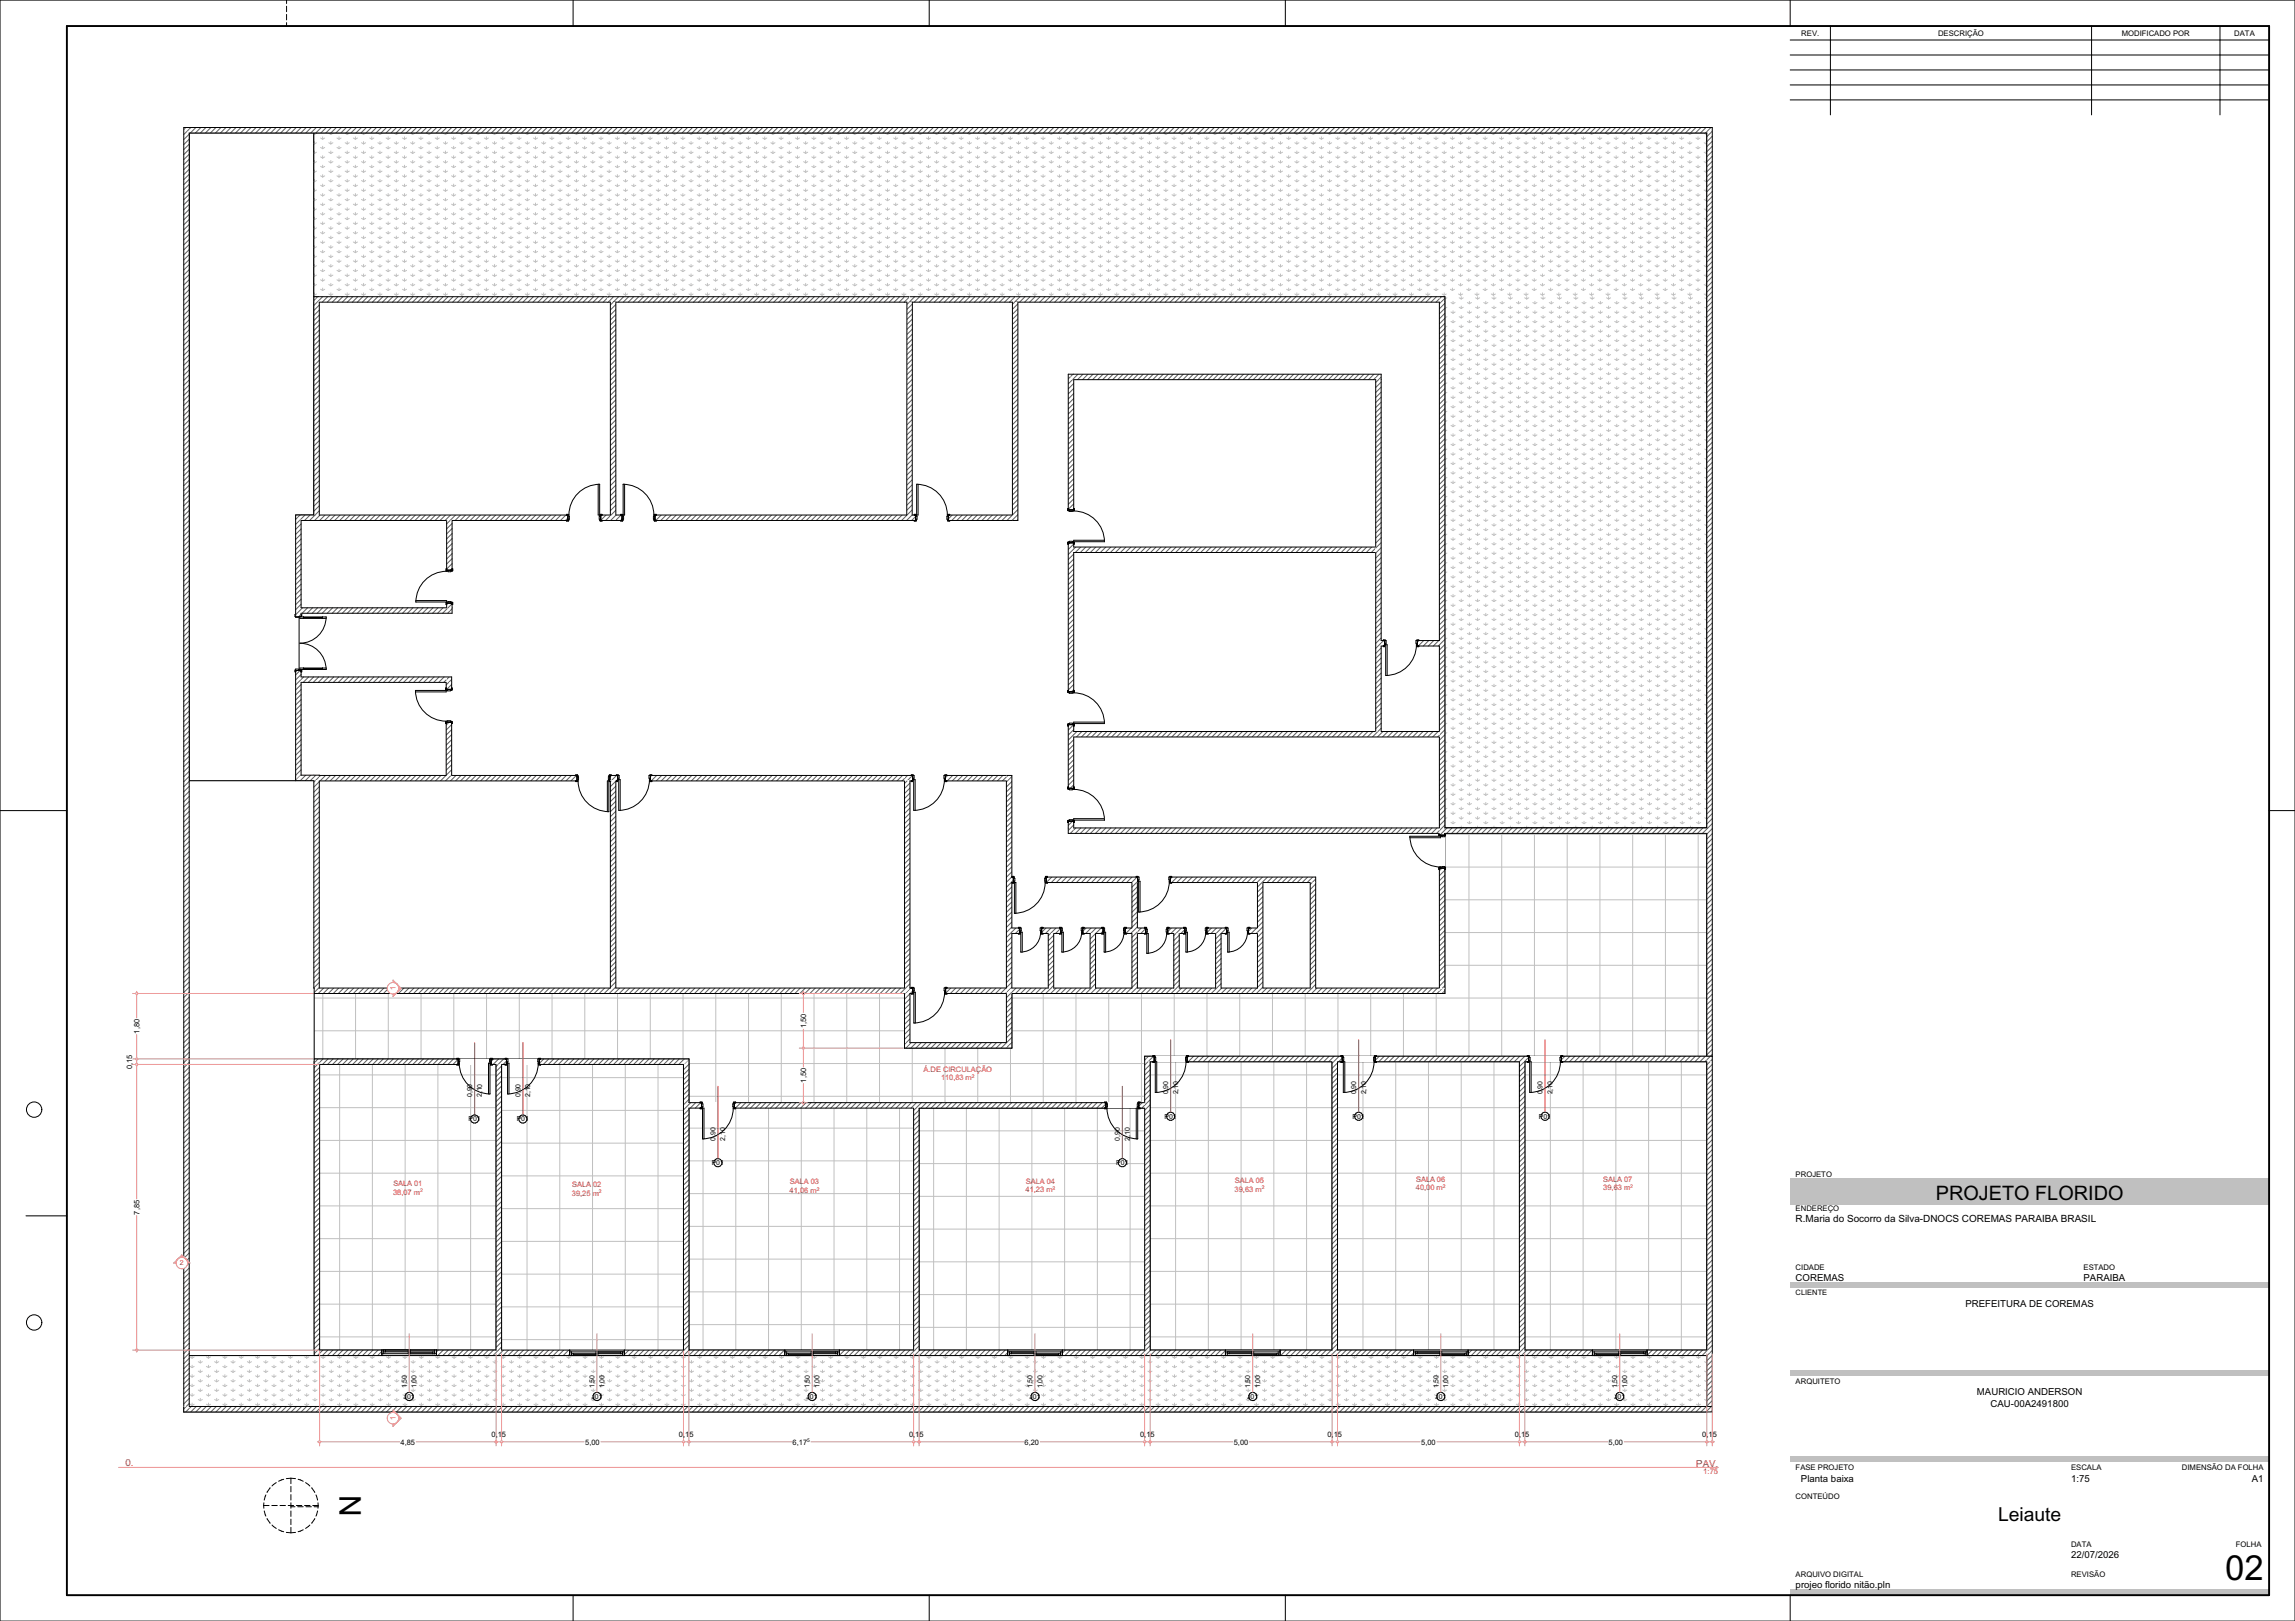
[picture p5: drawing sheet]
<svg xmlns="http://www.w3.org/2000/svg" width="841mm" height="594mm" viewBox="0 0 841 594" stroke-linecap="round" stroke-linejoin="round" font-family="sans-serif">
<defs><g id="words">
<text font-size="12.7" x="815.4" y="579.1">02</text>
<text font-size="11" x="124.3" y="547.7" transform="rotate(90 124.3 547.7)">N</text>
<text font-size="7.3" x="709.3" y="439.6">PROJETO FLORIDO</text>
<text font-size="7.1" x="732.2" y="557.2">Leiaute</text>
<text font-size="3.6" x="658" y="447.9">R.Maria do Socorro da Silva-DNOCS COREMAS PARAIBA BRASIL</text>
<g font-size="3.5">
<text x="658" y="469.5">COREMAS</text>
<text x="763.5" y="469.5">PARAIBA</text>
<text x="720.2" y="478.9">PREFEITURA DE COREMAS</text>
<text x="724.4" y="511.3">MAURICIO ANDERSON</text>
<text x="729.4" y="515.5">CAU-00A2491800</text>
<text x="660" y="542.9">Planta baixa</text>
<text x="758.9" y="542.9">1:75</text>
<text x="825.2" y="542.9">A1</text>
<text x="758.9" y="570.9">22/07/2026</text>
<text x="658" y="582">projeo florido nitão.pln</text>
</g>
<g font-size="3.5" fill="#de0a0a">
<text x="46" y="537.1">0.</text>
<text x="621.6" y="537.5">PAV.</text>
</g>
<g font-size="2.8">
<text x="660.1" y="13.2">REV.</text>
<text x="710.2" y="13.2">DESCRIÇÃO</text>
<text x="777.5" y="13.2">MODIFICADO POR</text>
<text x="818.7" y="13.2">DATA</text>
<text x="658" y="431.4">PROJETO</text>
<text x="658" y="443.7">ENDEREÇO</text>
<text x="658" y="465.3">CIDADE</text>
<text x="763.5" y="465.3">ESTADO</text>
<text x="658" y="507.1">ARQUITETO</text>
<text x="658" y="538.7">FASE PROJETO</text>
<text x="758.9" y="538.7">ESCALA</text>
<text x="799.5" y="538.7">DIMENSÃO DA FOLHA</text>
<text x="658" y="549.3">CONTEÚDO</text>
<text x="758.9" y="566.7">DATA</text>
<text x="819.3" y="566.7">FOLHA</text>
<text x="658" y="577.8">ARQUIVO DIGITAL</text>
<text x="758.9" y="577.8">REVISÃO</text>
</g>
<text font-size="2.8" fill="#de0a0a" x="624.2" y="540.2">1:75</text>
<g font-size="2.7">
<text x="295.4" y="376.7" transform="rotate(-90 295.4 376.7)">1,50</text>
<text x="51.1" y="378.7" transform="rotate(-90 51.1 378.7)">1,80</text>
<text x="48.4" y="391.7" transform="rotate(-90 48.4 391.7)">0,15</text>
<text x="295.4" y="396.7" transform="rotate(-90 295.4 396.7)">1,50</text>
<text x="51.1" y="445.1" transform="rotate(-90 51.1 445.1)">7,85</text>
<text x="658" y="474.5">CLIENTE</text>
<text x="180.1" y="526.6">0,15</text>
<text x="248.8" y="526.6">0,15</text>
<text x="333.1" y="526.6">0,15</text>
<text x="417.8" y="526.6">0,15</text>
<text x="486.5" y="526.6">0,15</text>
<text x="555.1" y="526.6">0,15</text>
<text x="623.8" y="526.6">0,15</text>
<text x="146.8" y="529.3">4,85</text>
<text x="214.5" y="529.3">5,00</text>
<text x="290.5" y="529.3">6,17</text>
<text x="375.5" y="529.3">6,20</text>
<text x="452.1" y="529.3">5,00</text>
<text x="520.8" y="529.3">5,00</text>
<text x="589.5" y="529.3">5,00</text>
</g>
<g font-size="2.7" fill="#de0a0a">
<text x="338.4" y="392.8">Á.DE CIRCULAÇÃO</text>
<text x="344.9" y="395.9">110,83 m</text>
<text x="144" y="437.7">38,07 m</text>
<text x="144.1" y="434.6">SALA 01</text>
<text x="209.7" y="435">SALA</text>
<text x="217.3" y="435">02</text>
<text x="289.4" y="437.2">41,06 m</text>
<text x="289.5" y="434">SALA 03</text>
<text x="375.8" y="436.9">41,23 m</text>
<text x="375.9" y="433.8">SALA 04</text>
<text x="452.4" y="436.7">39,63 m</text>
<text x="452.6" y="433.6">SALA 05</text>
<text x="518.8" y="436.2">40,00 m</text>
<text x="519" y="433">SALA 06</text>
<text x="587.5" y="433.1">SALA 07</text>
<text x="587.5" y="436.2">39,63 m</text>
<text x="209.6" y="438.1">39,25</text>
<text x="217.2" y="438.1">m</text>
</g>
<g font-size="2.5" fill="#de0a0a">
<text x="144.9" y="362.9" transform="rotate(-90 144.9 362.9)">1</text>
<text x="65.9" y="463.7">2</text>
<text x="144.9" y="520.4" transform="rotate(-90 144.9 520.4)">1</text>
</g>
<g font-size="2.5">
<text x="428.1" y="401.1" transform="rotate(-90 428.1 401.1)">0,90</text>
<text x="431.7" y="401.1" transform="rotate(-90 431.7 401.1)">2,10</text>
<text x="497" y="401.1" transform="rotate(-90 497 401.1)">0,90</text>
<text x="500.6" y="401.1" transform="rotate(-90 500.6 401.1)">2,10</text>
<text x="565.3" y="401.1" transform="rotate(-90 565.3 401.1)">0,90</text>
<text x="568.9" y="401.1" transform="rotate(-90 568.9 401.1)">2,10</text>
<text x="173" y="402.1" transform="rotate(-90 173 402.1)">0,90</text>
<text x="176.6" y="402.1" transform="rotate(-90 176.6 402.1)">2,10</text>
<text x="190.7" y="402.1" transform="rotate(-90 190.7 402.1)">0,90</text>
<text x="194.3" y="402.1" transform="rotate(-90 194.3 402.1)">2,10</text>
<text x="171.7" y="411">P01</text>
<text x="189.3" y="411">P01</text>
<text x="426.7" y="410">P01</text>
<text x="495.6" y="410">P01</text>
<text x="563.9" y="410">P01</text>
<text x="262.2" y="418.1" transform="rotate(-90 262.2 418.1)">0,90</text>
<text x="265.8" y="418.1" transform="rotate(-90 265.8 418.1)">2,10</text>
<text x="410.4" y="418.1" transform="rotate(-90 410.4 418.1)">0,90</text>
<text x="414" y="418.1" transform="rotate(-90 414 418.1)">2,10</text>
<text x="260.8" y="427">P01</text>
<text x="409" y="427">P01</text>
<text x="149" y="508.7" transform="rotate(-90 149 508.7)">1,50</text>
<text x="152.6" y="508.7" transform="rotate(-90 152.6 508.7)">1,00</text>
<text x="217.9" y="508.7" transform="rotate(-90 217.9 508.7)">1,50</text>
<text x="221.5" y="508.7" transform="rotate(-90 221.5 508.7)">1,00</text>
<text x="296.7" y="508.7" transform="rotate(-90 296.7 508.7)">1,50</text>
<text x="300.3" y="508.7" transform="rotate(-90 300.3 508.7)">1,00</text>
<text x="378.4" y="508.7" transform="rotate(-90 378.4 508.7)">1,50</text>
<text x="382" y="508.7" transform="rotate(-90 382 508.7)">1,00</text>
<text x="458.2" y="508.7" transform="rotate(-90 458.2 508.7)">1,50</text>
<text x="461.8" y="508.7" transform="rotate(-90 461.8 508.7)">1,00</text>
<text x="527.1" y="508.7" transform="rotate(-90 527.1 508.7)">1,50</text>
<text x="530.7" y="508.7" transform="rotate(-90 530.7 508.7)">1,00</text>
<text x="592.7" y="508.7" transform="rotate(-90 592.7 508.7)">1,50</text>
<text x="596.3" y="508.7" transform="rotate(-90 596.3 508.7)">1,00</text>
<text x="147.9" y="512.6">J01</text>
<text x="216.7" y="512.6">J01</text>
<text x="295.6" y="512.6">J01</text>
<text x="377.2" y="512.6">J01</text>
<text x="457" y="512.6">J01</text>
<text x="525.9" y="512.6">J01</text>
<text x="591.5" y="512.6">J01</text>
</g>
<g font-size="1.8" fill="#de0a0a">
<text x="356.1" y="395.1">2</text>
<text x="153.9" y="436.9">2</text>
<text x="219.5" y="437.2">2</text>
<text x="299.3" y="436.3">2</text>
<text x="385.7" y="436">2</text>
<text x="462.3" y="435.9">2</text>
<text x="528.7" y="435.3">2</text>
<text x="597.4" y="435.4">2</text>
</g>
<text font-size="1.8" x="295.8" y="528.5">5</text>
<text font-size="1.4" fill="#fff" x="0" y="594.1">GSPublisherVersion 0.2.100.46</text>
</g></defs>
<!-- layer: INT - Piso (Revestimento) -->
<path d="M115 108.7h414.5v194.7h96v193.3h-510.2l-.3-210.6h-6.7v-97.4h6.7z" fill="none" stroke="#000" stroke-width=".37"/>
<path d="M67.3 496.7h558.2v20.7h-558.2z" fill-rule="evenodd" fill="#fff"/>
<g fill="none" stroke="#c0c0c0" stroke-width=".37">
<path d="M67.3 499.4h.1M67.4 498.5v.9M68.1 499l-.7 .4M69.6 497.2l.8 .5M70.4 496.8v.9M71.1 497.2l-.7 .5M72.6 499l.8 .4M73.4 498.5v.9M74.1 499l-.7 .4M75.6 497.2l.8 .5M76.4 496.8v.9M77.1 497.2l-.7 .5"/>
<path d="M78.6 499l.8 .4M79.4 498.5v.9M80.1 499l-.7 .4M81.6 497.2l.8 .5M82.4 496.8v.9M83.1 497.2l-.7 .5M84.6 499l.8 .4M85.4 498.5v.9M86.1 499l-.7 .4M87.6 497.2l.8 .5M88.4 496.8v.9M89.1 497.2l-.7 .5"/>
<path d="M90.6 499l.8 .4M91.4 498.5v.9M92.1 499l-.7 .4M93.6 497.2l.8 .5M94.4 496.8v.9M95.1 497.2l-.7 .5M96.6 499l.8 .4M97.4 498.5v.9M98.1 499l-.7 .4M99.6 497.2l.8 .5M100.4 496.8v.9M101.2 497.2l-.8 .5"/>
<path d="M102.7 499l.7 .4M103.4 498.5v.9M104.2 499l-.8 .4M105.7 497.2l.7 .5M106.4 496.8v.9M107.2 497.2l-.8 .5M108.7 499l.7 .4M109.4 498.5v.9M110.2 499l-.8 .4M111.7 497.2l.7 .5M112.4 496.8v.9M113.2 497.2l-.8 .5"/>
<path d="M114.7 499l.7 .4M115.4 498.5v.9M116.2 499l-.8 .4M117.7 497.2l.7 .5M118.4 496.8v.9M119.2 497.2l-.8 .5M120.7 499l.7 .4M121.4 498.5v.9M122.2 499l-.8 .4M123.7 497.2l.7 .5M124.4 496.8v.9M125.2 497.2l-.8 .5"/>
<path d="M126.7 499l.7 .4M127.4 498.5v.9M128.2 499l-.8 .4M129.7 497.2l.7 .5M130.4 496.8v.9M131.2 497.2l-.8 .5M132.7 499l.7 .4M133.4 498.5v.9M134.2 499l-.8 .4M135.7 497.2l.7 .5M136.4 496.8v.9M137.2 497.2l-.8 .5"/>
<path d="M138.7 499l.7 .4M139.4 498.5v.9M140.2 499l-.8 .4M141.7 497.2l.7 .5M142.4 496.8v.9M143.2 497.2l-.8 .5M144.7 499l.7 .4M145.4 498.5v.9M146.2 499l-.8 .4M147.7 497.2l.7 .5M148.4 496.8v.9M149.2 497.2l-.8 .5"/>
<path d="M150.7 499l.7 .4M151.4 498.5v.9M152.2 499l-.8 .4M153.7 497.2l.7 .5M154.4 496.8v.9M155.2 497.2l-.8 .5M156.7 499l.7 .4M157.4 498.5v.9M158.2 499l-.8 .4M159.7 497.2l.7 .5M160.4 496.8v.9M161.2 497.2l-.8 .5"/>
<path d="M162.7 499l.7 .4M163.4 498.5v.9M164.2 499l-.8 .4M165.7 497.2l.7 .5M166.4 496.8v.9M167.2 497.2l-.8 .5M168.7 499l.7 .4M169.4 498.5v.9M170.2 499l-.8 .4M171.7 497.2l.7 .5M172.4 496.8v.9M173.2 497.2l-.8 .5"/>
<path d="M174.7 499l.7 .4M175.4 498.5v.9M176.2 499l-.8 .4M177.7 497.2l.7 .5M178.4 496.8v.9M179.2 497.2l-.8 .5M180.7 499l.7 .4M181.4 498.5v.9M182.2 499l-.8 .4M183.7 497.2l.7 .5M184.4 496.8v.9M185.2 497.2l-.8 .5"/>
<path d="M186.7 499l.7 .4M187.4 498.5v.9M188.2 499l-.8 .4M189.7 497.2l.7 .5M190.4 496.8v.9M191.2 497.2l-.8 .5M192.7 499l.7 .4M193.4 498.5v.9M194.2 499l-.8 .4M195.7 497.2l.7 .5M196.4 496.8v.9M197.2 497.2l-.8 .5"/>
<path d="M198.7 499l.7 .4M199.4 498.5v.9M200.2 499l-.8 .4M201.7 497.2l.7 .5M202.4 496.8v.9M203.2 497.2l-.8 .5M204.7 499l.7 .4M205.4 498.5v.9M206.2 499l-.8 .4M207.7 497.2l.7 .5M208.4 496.8v.9M209.2 497.2l-.8 .5"/>
<path d="M210.7 499l.7 .4M211.4 498.5v.9M212.2 499l-.8 .4M213.7 497.2l.7 .5M214.4 496.8v.9M215.2 497.2l-.8 .5M216.7 499l.7 .4M217.4 498.5v.9M218.2 499l-.8 .4M219.7 497.2l.7 .5M220.4 496.8v.9M221.2 497.2l-.8 .5"/>
<path d="M222.7 499l.7 .4M223.4 498.5v.9M224.2 499l-.8 .4M225.7 497.2l.7 .5M226.4 496.8v.9M227.2 497.2l-.8 .5M228.7 499l.7 .4M229.4 498.5v.9M230.2 499l-.8 .4M231.7 497.2l.7 .5M232.4 496.8v.9M233.2 497.2l-.8 .5"/>
<path d="M234.7 499l.7 .4M235.4 498.5v.9M236.2 499l-.8 .4M237.7 497.2l.7 .5M238.4 496.8v.9M239.2 497.2l-.8 .5M240.7 499l.7 .4M241.4 498.5v.9M242.2 499l-.8 .4M243.7 497.2l.7 .5M244.4 496.8v.9M245.2 497.2l-.8 .5"/>
<path d="M246.7 499l.7 .4M247.4 498.5v.9M248.2 499l-.8 .4M249.7 497.2l.7 .5M250.4 496.8v.9M251.2 497.2l-.8 .5M252.7 499l.7 .4M253.4 498.5v.9M254.2 499l-.8 .4M255.7 497.2l.7 .5M256.4 496.8v.9M257.2 497.2l-.8 .5"/>
<path d="M258.7 499l.7 .4M259.4 498.5v.9M260.2 499l-.8 .4M261.7 497.2l.7 .5M262.4 496.8v.9M263.2 497.2l-.8 .5M264.7 499l.7 .4M265.4 498.5v.9M266.2 499l-.8 .4M267.7 497.2l.7 .5M268.4 496.8v.9M269.2 497.2l-.8 .5"/>
<path d="M270.7 499l.7 .4M271.4 498.5v.9M272.2 499l-.8 .4M273.7 497.2l.7 .5M274.4 496.8v.9M275.2 497.2l-.8 .5M276.7 499l.7 .4M277.4 498.5v.9M278.2 499l-.8 .4M279.7 497.2l.7 .5M280.4 496.8v.9M281.2 497.2l-.8 .5"/>
<path d="M282.7 499l.7 .4M283.4 498.5v.9M284.2 499l-.8 .4M285.7 497.2l.7 .5M286.4 496.8v.9M287.2 497.2l-.8 .5M288.7 499l.7 .4M289.4 498.5v.9M290.2 499l-.8 .4M291.7 497.2l.7 .5M292.4 496.8v.9M293.2 497.2l-.8 .5"/>
<path d="M294.7 499l.7 .4M295.4 498.5v.9M296.2 499l-.8 .4M297.7 497.2l.7 .5M298.4 496.8v.9M299.2 497.2l-.8 .5M300.7 499l.7 .4M301.4 498.5v.9M302.2 499l-.8 .4M303.7 497.2l.7 .5M304.4 496.8v.9M305.2 497.2l-.8 .5"/>
<path d="M306.7 499l.7 .4M307.4 498.5v.9M308.2 499l-.8 .4M309.7 497.2l.7 .5M310.4 496.8v.9M311.2 497.2l-.8 .5M312.7 499l.7 .4M313.4 498.5v.9M314.2 499l-.8 .4M315.7 497.2l.7 .5M316.4 496.8v.9M317.2 497.2l-.8 .5"/>
<path d="M318.7 499l.7 .4M319.4 498.5v.9M320.2 499l-.8 .4M321.7 497.2l.7 .5M322.4 496.8v.9M323.2 497.2l-.8 .5M324.7 499l.7 .4M325.4 498.5v.9M326.2 499l-.8 .4M327.7 497.2l.7 .5M328.4 496.8v.9M329.2 497.2l-.8 .5"/>
<path d="M330.7 499l.7 .4M331.4 498.5v.9M332.2 499l-.8 .4M333.7 497.2l.7 .5M334.4 496.8v.9M335.2 497.2l-.8 .5M336.7 499l.7 .4M337.4 498.5v.9M338.2 499l-.8 .4M339.7 497.2l.7 .5M340.4 496.8v.9M341.2 497.2l-.8 .5"/>
<path d="M342.7 499l.7 .4M343.4 498.5v.9M344.2 499l-.8 .4M345.7 497.2l.7 .5M346.4 496.8v.9M347.2 497.2l-.8 .5M348.7 499l.7 .4M349.4 498.5v.9M350.2 499l-.8 .4M351.7 497.2l.7 .5M352.4 496.8v.9M353.2 497.2l-.8 .5"/>
<path d="M354.7 499l.7 .4M355.4 498.5v.9M356.2 499l-.8 .4M357.7 497.2l.7 .5M358.4 496.8v.9M359.2 497.2l-.8 .5M360.7 499l.7 .4M361.4 498.5v.9M362.2 499l-.8 .4M363.7 497.2l.7 .5M364.4 496.8v.9M365.2 497.2l-.8 .5"/>
<path d="M366.7 499l.7 .4M367.4 498.5v.9M368.2 499l-.8 .4M369.7 497.2l.7 .5M370.4 496.8v.9M371.2 497.2l-.8 .5M372.7 499l.7 .4M373.4 498.5v.9M374.2 499l-.8 .4M375.7 497.2l.7 .5M376.4 496.8v.9M377.2 497.2l-.8 .5"/>
<path d="M378.7 499l.7 .4M379.4 498.5v.9M380.2 499l-.8 .4M381.7 497.2l.7 .5M382.4 496.8v.9M383.2 497.2l-.8 .5M384.7 499l.7 .4M385.4 498.5v.9M386.2 499l-.8 .4M387.7 497.2l.7 .5M388.4 496.8v.9M389.2 497.2l-.8 .5"/>
<path d="M390.7 499l.7 .4M391.4 498.5v.9M392.2 499l-.8 .4M393.7 497.2l.7 .5M394.4 496.8v.9M395.2 497.2l-.8 .5M396.7 499l.7 .4M397.4 498.5v.9M398.2 499l-.8 .4M399.7 497.2l.7 .5M400.4 496.8v.9M401.2 497.2l-.8 .5"/>
<path d="M402.7 499l.7 .4M403.4 498.5v.9M404.2 499l-.8 .4M405.7 497.2l.7 .5M406.4 496.8v.9M407.2 497.2l-.8 .5M408.7 499l.7 .4M409.4 498.5v.9M410.2 499l-.8 .4M411.7 497.2l.7 .5M412.4 496.8v.9M413.2 497.2l-.8 .5"/>
<path d="M414.7 499l.7 .4M415.4 498.5v.9M416.2 499l-.8 .4M417.7 497.2l.7 .5M418.4 496.8v.9M419.2 497.2l-.8 .5M420.7 499l.7 .4M421.4 498.5v.9M422.2 499l-.8 .4M423.7 497.2l.7 .5M424.4 496.8v.9M425.2 497.2l-.8 .5"/>
<path d="M426.7 499l.7 .4M427.4 498.5v.9M428.2 499l-.8 .4M429.7 497.2l.7 .5M430.4 496.8v.9M431.2 497.2l-.8 .5M432.7 499l.7 .4M433.4 498.5v.9M434.2 499l-.8 .4M435.7 497.2l.7 .5M436.4 496.8v.9M437.2 497.2l-.8 .5"/>
<path d="M438.7 499l.7 .4M439.4 498.5v.9M440.2 499l-.8 .4M441.7 497.2l.7 .5M442.4 496.8v.9M443.2 497.2l-.8 .5M444.7 499l.7 .4M445.4 498.5v.9M446.2 499l-.8 .4M447.7 497.2l.7 .5M448.4 496.8v.9M449.2 497.2l-.8 .5"/>
<path d="M450.7 499l.7 .4M451.4 498.5v.9M452.2 499l-.8 .4M453.7 497.2l.7 .5M454.4 496.8v.9M455.2 497.2l-.8 .5M456.7 499l.7 .4M457.4 498.5v.9M458.2 499l-.8 .4M459.7 497.2l.7 .5M460.4 496.8v.9M461.2 497.2l-.8 .5"/>
<path d="M462.7 499l.7 .4M463.4 498.5v.9M464.2 499l-.8 .4M465.7 497.2l.7 .5M466.4 496.8v.9M467.2 497.2l-.8 .5M468.7 499l.7 .4M469.4 498.5v.9M470.2 499l-.8 .4M471.7 497.2l.7 .5M472.4 496.8v.9M473.2 497.2l-.8 .5"/>
<path d="M474.7 499l.7 .4M475.4 498.5v.9M476.2 499l-.8 .4M477.7 497.2l.7 .5M478.4 496.8v.9M479.2 497.2l-.8 .5M480.7 499l.7 .4M481.4 498.5v.9M482.2 499l-.8 .4M483.7 497.2l.7 .5M484.4 496.8v.9M485.2 497.2l-.8 .5"/>
<path d="M486.7 499l.7 .4M487.4 498.5v.9M488.2 499l-.8 .4M489.7 497.2l.7 .5M490.4 496.8v.9M491.2 497.2l-.8 .5M492.7 499l.7 .4M493.4 498.5v.9M494.2 499l-.8 .4M495.7 497.2l.7 .5M496.4 496.8v.9M497.2 497.2l-.8 .5"/>
<path d="M498.7 499l.7 .4M499.4 498.5v.9M500.2 499l-.8 .4M501.7 497.2l.7 .5M502.4 496.8v.9M503.2 497.2l-.8 .5M504.7 499l.7 .4M505.4 498.5v.9M506.2 499l-.8 .4M507.7 497.2l.7 .5M508.4 496.8v.9M509.2 497.2l-.8 .5"/>
<path d="M510.7 499l.7 .4M511.4 498.5v.9M512.2 499l-.8 .4M513.7 497.2l.7 .5M514.4 496.8v.9M515.2 497.2l-.8 .5M516.7 499l.7 .4M517.4 498.5v.9M518.2 499l-.8 .4M519.7 497.2l.7 .5M520.4 496.8v.9M521.2 497.2l-.8 .5"/>
<path d="M522.7 499l.7 .4M523.4 498.5v.9M524.2 499l-.8 .4M525.7 497.2l.7 .5M526.4 496.8v.9M527.2 497.2l-.8 .5M528.7 499l.7 .4M529.4 498.5v.9M530.2 499l-.8 .4M531.7 497.2l.7 .5M532.4 496.8v.9M533.2 497.2l-.8 .5"/>
<path d="M534.7 499l.7 .4M535.4 498.5v.9M536.2 499l-.8 .4M537.7 497.2l.7 .5M538.4 496.8v.9M539.2 497.2l-.8 .5M540.7 499l.7 .4M541.4 498.5v.9M542.2 499l-.8 .4M543.7 497.2l.7 .5M544.4 496.8v.9M545.2 497.2l-.8 .5"/>
<path d="M546.7 499l.7 .4M547.4 498.5v.9M548.2 499l-.8 .4M549.7 497.2l.7 .5M550.4 496.8v.9M551.2 497.2l-.8 .5M552.7 499l.7 .4M553.4 498.5v.9M554.2 499l-.8 .4M555.7 497.2l.7 .5M556.4 496.8v.9M557.2 497.2l-.8 .5"/>
<path d="M558.7 499l.7 .4M559.4 498.5v.9M560.2 499l-.8 .4M561.7 497.2l.7 .5M562.4 496.8v.9M563.2 497.2l-.8 .5M564.7 499l.7 .4M565.4 498.5v.9M566.2 499l-.8 .4M567.7 497.2l.7 .5M568.4 496.8v.9M569.2 497.2l-.8 .5"/>
<path d="M570.7 499l.7 .4M571.4 498.5v.9M572.2 499l-.8 .4M573.7 497.2l.7 .5M574.4 496.8v.9M575.2 497.2l-.8 .5M576.7 499l.7 .4M577.4 498.5v.9M578.2 499l-.8 .4M579.7 497.2l.7 .5M580.4 496.8v.9M581.2 497.2l-.8 .5"/>
<path d="M582.7 499l.7 .4M583.4 498.5v.9M584.2 499l-.8 .4M585.7 497.2l.7 .5M586.4 496.8v.9M587.2 497.2l-.8 .5M588.7 499l.7 .4M589.4 498.5v.9M590.2 499l-.8 .4M591.7 497.2l.7 .5M592.4 496.8v.9M593.2 497.2l-.8 .5"/>
<path d="M594.7 499l.7 .4M595.4 498.5v.9M596.2 499l-.8 .4M597.7 497.2l.7 .5M598.4 496.8v.9M599.2 497.2l-.8 .5M600.7 499l.7 .4M601.4 498.5v.9M602.2 499l-.8 .4M603.7 497.2l.7 .5M604.4 496.8v.9M605.2 497.2l-.8 .5"/>
<path d="M606.7 499l.7 .4M607.4 498.5v.9M608.2 499l-.8 .4M609.7 497.2l.7 .5M610.4 496.8v.9M611.2 497.2l-.8 .5M612.7 499l.7 .4M613.4 498.5v.9M614.2 499l-.8 .4M615.7 497.2l.7 .5M616.4 496.8v.9M617.2 497.2l-.8 .5"/>
<path d="M618.7 499l.7 .4M619.4 498.5v.9M620.2 499l-.8 .4M621.7 497.2l.7 .5M622.4 496.8v.9M623.2 497.2l-.8 .5M624.7 499l.7 .4M625.4 498.5v.9M625.5 499.4h-.1M67.3 506.3h.1M67.3 513.2l.1 .1M67.3 502.8l.1 .1"/>
<path d="M67.3 509.8h.1M67.3 516.7h.1M67.4 502v.9M67.4 505.5v.8M67.4 508.9v.9M67.4 512.4v.9M67.4 515.9v.8M68.1 516.3l-.7 .4M68.1 509.4l-.7 .4M68.1 502.4l-.7 .5M68.1 512.8l-.7 .5M68.1 505.9l-.7 .4"/>
<path d="M69.6 500.7l.8 .4M69.6 507.6l.8 .5M69.6 514.6l.8 .4M69.6 504.2l.8 .4M69.6 511.1l.8 .4M70.4 500.3v.8M70.4 503.7v.9M70.4 507.2v.9M70.4 510.7v.8M70.4 514.1v.9M71.1 514.6l-.7 .4M71.1 507.6l-.7 .5"/>
<path d="M71.1 500.7l-.7 .4M71.1 511.1l-.7 .4M71.1 504.2l-.7 .4M72.6 502.4l.8 .5M72.6 509.4l.8 .4M72.6 516.3l.8 .4M72.6 505.9l.8 .4M72.6 512.8l.8 .5M73.4 502v.9M73.4 505.5v.8M73.4 508.9v.9M73.4 512.4v.9"/>
<path d="M73.4 515.9v.8M74.1 512.8l-.7 .5M74.1 505.9l-.7 .4M74.1 516.3l-.7 .4M74.1 509.4l-.7 .4M74.1 502.4l-.7 .5M75.6 504.2l.8 .4M75.6 511.1l.8 .4M75.6 500.7l.8 .4M75.6 507.6l.8 .5M75.6 514.6l.8 .4M76.4 500.3v.8"/>
<path d="M76.4 503.7v.9M76.4 507.2v.9M76.4 510.7v.8M76.4 514.1v.9M77.1 511.1l-.7 .4M77.1 504.2l-.7 .4M77.1 514.6l-.7 .4M77.1 507.6l-.7 .5M77.1 500.7l-.7 .4M78.6 505.9l.8 .4M78.6 512.8l.8 .5M78.6 502.4l.8 .5"/>
<path d="M78.6 509.4l.8 .4M78.6 516.3l.8 .4M79.4 502v.9M79.4 505.5v.8M79.4 508.9v.9M79.4 512.4v.9M79.4 515.9v.8M80.1 516.3l-.7 .4M80.1 509.4l-.7 .4M80.1 502.4l-.7 .5M80.1 512.8l-.7 .5M80.1 505.9l-.7 .4"/>
<path d="M81.6 500.7l.8 .4M81.6 507.6l.8 .5M81.6 514.6l.8 .4M81.6 504.2l.8 .4M81.6 511.1l.8 .4M82.4 500.3v.8M82.4 503.7v.9M82.4 507.2v.9M82.4 510.7v.8M82.4 514.1v.9M83.1 514.6l-.7 .4M83.1 507.6l-.7 .5"/>
<path d="M83.1 500.7l-.7 .4M83.1 511.1l-.7 .4M83.1 504.2l-.7 .4M84.6 502.4l.8 .5M84.6 509.4l.8 .4M84.6 516.3l.8 .4M84.6 505.9l.8 .4M84.6 512.8l.8 .5M85.4 502v.9M85.4 505.5v.8M85.4 508.9v.9M85.4 512.4v.9"/>
<path d="M85.4 515.9v.8M86.1 512.8l-.7 .5M86.1 505.9l-.7 .4M86.1 516.3l-.7 .4M86.1 509.4l-.7 .4M86.1 502.4l-.7 .5M87.6 504.2l.8 .4M87.6 511.1l.8 .4M87.6 500.7l.8 .4M87.6 507.6l.8 .5M87.6 514.6l.8 .4M88.4 500.3v.8"/>
<path d="M88.4 503.7v.9M88.4 507.2v.9M88.4 510.7v.8M88.4 514.1v.9M89.1 511.1l-.7 .4M89.1 504.2l-.7 .4M89.1 514.6l-.7 .4M89.1 507.6l-.7 .5M89.1 500.7l-.7 .4M90.6 505.9l.8 .4M90.6 512.8l.8 .5M90.6 502.4l.8 .5"/>
<path d="M90.6 509.4l.8 .4M90.6 516.3l.8 .4M91.4 502v.9M91.4 505.5v.8M91.4 508.9v.9M91.4 512.4v.9M91.4 515.9v.8M92.1 516.3l-.7 .4M92.1 509.4l-.7 .4M92.1 502.4l-.7 .5M92.1 512.8l-.7 .5M92.1 505.9l-.7 .4"/>
<path d="M93.6 500.7l.8 .4M93.6 507.6l.8 .5M93.6 514.6l.8 .4M93.6 504.2l.8 .4M93.6 511.1l.8 .4M94.4 500.3v.8M94.4 503.7v.9M94.4 507.2v.9M94.4 510.7v.8M94.4 514.1v.9M95.1 514.6l-.7 .4M95.1 507.6l-.7 .5"/>
<path d="M95.1 500.7l-.7 .4M95.1 511.1l-.7 .4M95.1 504.2l-.7 .4M96.6 502.4l.8 .5M96.6 509.4l.8 .4M96.6 516.3l.8 .4M96.6 505.9l.8 .4M96.6 512.8l.8 .5M97.4 502v.9M97.4 505.5v.8M97.4 508.9v.9M97.4 512.4v.9"/>
<path d="M97.4 515.9v.8M98.1 512.8l-.7 .5M98.1 505.9l-.7 .4M98.1 516.3l-.7 .4M98.1 509.4l-.7 .4M98.1 502.4l-.7 .5M99.6 504.2l.8 .4M99.6 511.1l.8 .4M99.6 500.7l.8 .4M99.6 507.6l.8 .5M99.6 514.6l.8 .4M100.4 500.3v.8"/>
<path d="M100.4 503.7v.9M100.4 507.2v.9M100.4 510.7v.8M100.4 514.1v.9M101.2 511.1l-.8 .4M101.2 504.2l-.8 .4M101.2 514.6l-.8 .4M101.2 507.6l-.8 .5M101.2 500.7l-.8 .4M102.7 505.9l.7 .4M102.7 512.8l.7 .5M102.7 502.4l.7 .5"/>
<path d="M102.7 509.4l.7 .4M102.7 516.3l.7 .4M103.4 502v.9M103.4 505.5v.8M103.4 508.9v.9M103.4 512.4v.9M103.4 515.9v.8M104.2 516.3l-.8 .4M104.2 509.4l-.8 .4M104.2 502.4l-.8 .5M104.2 512.8l-.8 .5M104.2 505.9l-.8 .4"/>
<path d="M105.7 500.7l.7 .4M105.7 507.6l.7 .5M105.7 514.6l.7 .4M105.7 504.2l.7 .4M105.7 511.1l.7 .4M106.4 500.3v.8M106.4 503.7v.9M106.4 507.2v.9M106.4 510.7v.8M106.4 514.1v.9M107.2 514.6l-.8 .4M107.2 507.6l-.8 .5"/>
<path d="M107.2 500.7l-.8 .4M107.2 511.1l-.8 .4M107.2 504.2l-.8 .4M108.7 502.4l.7 .5M108.7 509.4l.7 .4M108.7 516.3l.7 .4M108.7 505.9l.7 .4M108.7 512.8l.7 .5M109.4 502v.9M109.4 505.5v.8M109.4 508.9v.9M109.4 512.4v.9"/>
<path d="M109.4 515.9v.8M110.2 512.8l-.8 .5M110.2 505.9l-.8 .4M110.2 516.3l-.8 .4M110.2 509.4l-.8 .4M110.2 502.4l-.8 .5M111.7 504.2l.7 .4M111.7 511.1l.7 .4M111.7 500.7l.7 .4M111.7 507.6l.7 .5M111.7 514.6l.7 .4M112.4 500.3v.8"/>
<path d="M112.4 503.7v.9M112.4 507.2v.9M112.4 510.7v.8M112.4 514.1v.9M113.2 511.1l-.8 .4M113.2 504.2l-.8 .4M113.2 514.6l-.8 .4M113.2 507.6l-.8 .5M113.2 500.7l-.8 .4M114.7 505.9l.7 .4M114.7 512.8l.7 .5M114.7 502.4l.7 .5"/>
<path d="M114.7 509.4l.7 .4M114.7 516.3l.7 .4M115.4 502v.9M115.4 505.5v.8M115.4 508.9v.9M115.4 512.4v.9M115.4 515.9v.8M116.2 516.3l-.8 .4M116.2 509.4l-.8 .4M116.2 502.4l-.8 .5M116.2 512.8l-.8 .5M116.2 505.9l-.8 .4"/>
<path d="M117.7 500.7l.7 .4M117.7 507.6l.7 .5M117.7 514.6l.7 .4M117.7 504.2l.7 .4M117.7 511.1l.7 .4M118.4 500.3v.8M118.4 503.7v.9M118.4 507.2v.9M118.4 510.7v.8M118.4 514.1v.9M119.2 514.6l-.8 .4M119.2 507.6l-.8 .5"/>
<path d="M119.2 500.7l-.8 .4M119.2 511.1l-.8 .4M119.2 504.2l-.8 .4M120.7 502.4l.7 .5M120.7 509.4l.7 .4M120.7 516.3l.7 .4M120.7 505.9l.7 .4M120.7 512.8l.7 .5M121.4 502v.9M121.4 505.5v.8M121.4 508.9v.9M121.4 512.4v.9"/>
<path d="M121.4 515.9v.8M122.2 512.8l-.8 .5M122.2 505.9l-.8 .4M122.2 516.3l-.8 .4M122.2 509.4l-.8 .4M122.2 502.4l-.8 .5M123.7 504.2l.7 .4M123.7 511.1l.7 .4M123.7 500.7l.7 .4M123.7 507.6l.7 .5M123.7 514.6l.7 .4M124.4 500.3v.8"/>
<path d="M124.4 503.7v.9M124.4 507.2v.9M124.4 510.7v.8M124.4 514.1v.9M125.2 511.1l-.8 .4M125.2 504.2l-.8 .4M125.2 514.6l-.8 .4M125.2 507.6l-.8 .5M125.2 500.7l-.8 .4M126.7 505.9l.7 .4M126.7 512.8l.7 .5M126.7 502.4l.7 .5"/>
<path d="M126.7 509.4l.7 .4M126.7 516.3l.7 .4M127.4 502v.9M127.4 505.5v.8M127.4 508.9v.9M127.4 512.4v.9M127.4 515.9v.8M128.2 516.3l-.8 .4M128.2 509.4l-.8 .4M128.2 502.4l-.8 .5M128.2 512.8l-.8 .5M128.2 505.9l-.8 .4"/>
<path d="M129.7 500.7l.7 .4M129.7 507.6l.7 .5M129.7 514.6l.7 .4M129.7 504.2l.7 .4M129.7 511.1l.7 .4M130.4 500.3v.8M130.4 503.7v.9M130.4 507.2v.9M130.4 510.7v.8M130.4 514.1v.9M131.2 514.6l-.8 .4M131.2 507.6l-.8 .5"/>
<path d="M131.2 500.7l-.8 .4M131.2 511.1l-.8 .4M131.2 504.2l-.8 .4M132.7 502.4l.7 .5M132.7 509.4l.7 .4M132.7 516.3l.7 .4M132.7 505.9l.7 .4M132.7 512.8l.7 .5M133.4 502v.9M133.4 505.5v.8M133.4 508.9v.9M133.4 512.4v.9"/>
<path d="M133.4 515.9v.8M134.2 512.8l-.8 .5M134.2 505.9l-.8 .4M134.2 516.3l-.8 .4M134.2 509.4l-.8 .4M134.2 502.4l-.8 .5M135.7 504.2l.7 .4M135.7 511.1l.7 .4M135.7 500.7l.7 .4M135.7 507.6l.7 .5M135.7 514.6l.7 .4M136.4 500.3v.8"/>
<path d="M136.4 503.7v.9M136.4 507.2v.9M136.4 510.7v.8M136.4 514.1v.9M137.2 511.1l-.8 .4M137.2 504.2l-.8 .4M137.2 514.6l-.8 .4M137.2 507.6l-.8 .5M137.2 500.7l-.8 .4M138.7 505.9l.7 .4M138.7 512.8l.7 .5M138.7 502.4l.7 .5"/>
<path d="M138.7 509.4l.7 .4M138.7 516.3l.7 .4M139.4 502v.9M139.4 505.5v.8M139.4 508.9v.9M139.4 512.4v.9M139.4 515.9v.8M140.2 516.3l-.8 .4M140.2 509.4l-.8 .4M140.2 502.4l-.8 .5M140.2 512.8l-.8 .5M140.2 505.9l-.8 .4"/>
<path d="M141.7 500.7l.7 .4M141.7 507.6l.7 .5M141.7 514.6l.7 .4M141.7 504.2l.7 .4M141.7 511.1l.7 .4M142.4 500.3v.8M142.4 503.7v.9M142.4 507.2v.9M142.4 510.7v.8M142.4 514.1v.9M143.2 514.6l-.8 .4M143.2 507.6l-.8 .5"/>
<path d="M143.2 500.7l-.8 .4M143.2 511.1l-.8 .4M143.2 504.2l-.8 .4M144.7 502.4l.7 .5M144.7 509.4l.7 .4M144.7 516.3l.7 .4M144.7 505.9l.7 .4M144.7 512.8l.7 .5M145.4 502v.9M145.4 505.5v.8M145.4 508.9v.9M145.4 512.4v.9"/>
<path d="M145.4 515.9v.8M146.2 512.8l-.8 .5M146.2 505.9l-.8 .4M146.2 516.3l-.8 .4M146.2 509.4l-.8 .4M146.2 502.4l-.8 .5M147.7 504.2l.7 .4M147.7 511.1l.7 .4M147.7 500.7l.7 .4M147.7 507.6l.7 .5M147.7 514.6l.7 .4M148.4 500.3v.8"/>
<path d="M148.4 503.7v.9M148.4 507.2v.9M148.4 510.7v.8M148.4 514.1v.9M149.2 511.1l-.8 .4M149.2 504.2l-.8 .4M149.2 514.6l-.8 .4M149.2 507.6l-.8 .5M149.2 500.7l-.8 .4M150.7 505.9l.7 .4M150.7 512.8l.7 .5M150.7 502.4l.7 .5"/>
<path d="M150.7 509.4l.7 .4M150.7 516.3l.7 .4M151.4 502v.9M151.4 505.5v.8M151.4 508.9v.9M151.4 512.4v.9M151.4 515.9v.8M152.2 516.3l-.8 .4M152.2 509.4l-.8 .4M152.2 502.4l-.8 .5M152.2 512.8l-.8 .5M152.2 505.9l-.8 .4"/>
<path d="M153.7 500.7l.7 .4M153.7 507.6l.7 .5M153.7 514.6l.7 .4M153.7 504.2l.7 .4M153.7 511.1l.7 .4M154.4 500.3v.8M154.4 503.7v.9M154.4 507.2v.9M154.4 510.7v.8M154.4 514.1v.9M155.2 514.6l-.8 .4M155.2 507.6l-.8 .5"/>
<path d="M155.2 500.7l-.8 .4M155.2 511.1l-.8 .4M155.2 504.2l-.8 .4M156.7 502.4l.7 .5M156.7 509.4l.7 .4M156.7 516.3l.7 .4M156.7 505.9l.7 .4M156.7 512.8l.7 .5M157.4 502v.9M157.4 505.5v.8M157.4 508.9v.9M157.4 512.4v.9"/>
<path d="M157.4 515.9v.8M158.2 512.8l-.8 .5M158.2 505.9l-.8 .4M158.2 516.3l-.8 .4M158.2 509.4l-.8 .4M158.2 502.4l-.8 .5M159.7 504.2l.7 .4M159.7 511.1l.7 .4M159.7 500.7l.7 .4M159.7 507.6l.7 .5M159.7 514.6l.7 .4M160.4 500.3v.8"/>
<path d="M160.4 503.7v.9M160.4 507.2v.9M160.4 510.7v.8M160.4 514.1v.9M161.2 511.1l-.8 .4M161.2 504.2l-.8 .4M161.2 514.6l-.8 .4M161.2 507.6l-.8 .5M161.2 500.7l-.8 .4M162.7 505.9l.7 .4M162.7 512.8l.7 .5M162.7 502.4l.7 .5"/>
<path d="M162.7 509.4l.7 .4M162.7 516.3l.7 .4M163.4 502v.9M163.4 505.5v.8M163.4 508.9v.9M163.4 512.4v.9M163.4 515.9v.8M164.2 516.3l-.8 .4M164.2 509.4l-.8 .4M164.2 502.4l-.8 .5M164.2 512.8l-.8 .5M164.2 505.9l-.8 .4"/>
<path d="M165.7 500.7l.7 .4M165.7 507.6l.7 .5M165.7 514.6l.7 .4M165.7 504.2l.7 .4M165.7 511.1l.7 .4M166.4 500.3v.8M166.4 503.7v.9M166.4 507.2v.9M166.4 510.7v.8M166.4 514.1v.9M167.2 514.6l-.8 .4M167.2 507.6l-.8 .5"/>
<path d="M167.2 500.7l-.8 .4M167.2 511.1l-.8 .4M167.2 504.2l-.8 .4M168.7 502.4l.7 .5M168.7 509.4l.7 .4M168.7 516.3l.7 .4M168.7 505.9l.7 .4M168.7 512.8l.7 .5M169.4 502v.9M169.4 505.5v.8M169.4 508.9v.9M169.4 512.4v.9"/>
<path d="M169.4 515.9v.8M170.2 512.8l-.8 .5M170.2 505.9l-.8 .4M170.2 516.3l-.8 .4M170.2 509.4l-.8 .4M170.2 502.4l-.8 .5M171.7 504.2l.7 .4M171.7 511.1l.7 .4M171.7 500.7l.7 .4M171.7 507.6l.7 .5M171.7 514.6l.7 .4M172.4 500.3v.8"/>
<path d="M172.4 503.7v.9M172.4 507.2v.9M172.4 510.7v.8M172.4 514.1v.9M173.2 511.1l-.8 .4M173.2 504.2l-.8 .4M173.2 514.6l-.8 .4M173.2 507.6l-.8 .5M173.2 500.7l-.8 .4M174.7 505.9l.7 .4M174.7 512.8l.7 .5M174.7 502.4l.7 .5"/>
<path d="M174.7 509.4l.7 .4M174.7 516.3l.7 .4M175.4 502v.9M175.4 505.5v.8M175.4 508.9v.9M175.4 512.4v.9M175.4 515.9v.8M176.2 516.3l-.8 .4M176.2 509.4l-.8 .4M176.2 502.4l-.8 .5M176.2 512.8l-.8 .5M176.2 505.9l-.8 .4"/>
<path d="M177.7 500.7l.7 .4M177.7 507.6l.7 .5M177.7 514.6l.7 .4M177.7 504.2l.7 .4M177.7 511.1l.7 .4M178.4 500.3v.8M178.4 503.7v.9M178.4 507.2v.9M178.4 510.7v.8M178.4 514.1v.9M179.2 514.6l-.8 .4M179.2 507.6l-.8 .5"/>
<path d="M179.2 500.7l-.8 .4M179.2 511.1l-.8 .4M179.2 504.2l-.8 .4M180.7 502.4l.7 .5M180.7 509.4l.7 .4M180.7 516.3l.7 .4M180.7 505.9l.7 .4M180.7 512.8l.7 .5M181.4 502v.9M181.4 505.5v.8M181.4 508.9v.9M181.4 512.4v.9"/>
<path d="M181.4 515.9v.8M182.2 512.8l-.8 .5M182.2 505.9l-.8 .4M182.2 516.3l-.8 .4M182.2 509.4l-.8 .4M182.2 502.4l-.8 .5M183.7 504.2l.7 .4M183.7 511.1l.7 .4M183.7 500.7l.7 .4M183.7 507.6l.7 .5M183.7 514.6l.7 .4M184.4 500.3v.8"/>
<path d="M184.4 503.7v.9M184.4 507.2v.9M184.4 510.7v.8M184.4 514.1v.9M185.2 511.1l-.8 .4M185.2 504.2l-.8 .4M185.2 514.6l-.8 .4M185.2 507.6l-.8 .5M185.2 500.7l-.8 .4M186.7 505.9l.7 .4M186.7 512.8l.7 .5M186.7 502.4l.7 .5"/>
<path d="M186.7 509.4l.7 .4M186.7 516.3l.7 .4M187.4 502v.9M187.4 505.5v.8M187.4 508.9v.9M187.4 512.4v.9M187.4 515.9v.8M188.2 516.3l-.8 .4M188.2 509.4l-.8 .4M188.2 502.4l-.8 .5M188.2 512.8l-.8 .5M188.2 505.9l-.8 .4"/>
<path d="M189.7 500.7l.7 .4M189.7 507.6l.7 .5M189.7 514.6l.7 .4M189.7 504.2l.7 .4M189.7 511.1l.7 .4M190.4 500.3v.8M190.4 503.7v.9M190.4 507.2v.9M190.4 510.7v.8M190.4 514.1v.9M191.2 514.6l-.8 .4M191.2 507.6l-.8 .5"/>
<path d="M191.2 500.7l-.8 .4M191.2 511.1l-.8 .4M191.2 504.2l-.8 .4M192.7 502.4l.7 .5M192.7 509.4l.7 .4M192.7 516.3l.7 .4M192.7 505.9l.7 .4M192.7 512.8l.7 .5M193.4 502v.9M193.4 505.5v.8M193.4 508.9v.9M193.4 512.4v.9"/>
<path d="M193.4 515.9v.8M194.2 512.8l-.8 .5M194.2 505.9l-.8 .4M194.2 516.3l-.8 .4M194.2 509.4l-.8 .4M194.2 502.4l-.8 .5M195.7 504.2l.7 .4M195.7 511.1l.7 .4M195.7 500.7l.7 .4M195.7 507.6l.7 .5M195.7 514.6l.7 .4M196.4 500.3v.8"/>
<path d="M196.4 503.7v.9M196.4 507.2v.9M196.4 510.7v.8M196.4 514.1v.9M197.2 511.1l-.8 .4M197.2 504.2l-.8 .4M197.2 514.6l-.8 .4M197.2 507.6l-.8 .5M197.2 500.7l-.8 .4M198.7 505.9l.7 .4M198.7 512.8l.7 .5M198.7 502.4l.7 .5"/>
<path d="M198.7 509.4l.7 .4M198.7 516.3l.7 .4M199.4 502v.9M199.4 505.5v.8M199.4 508.9v.9M199.4 512.4v.9M199.4 515.9v.8M200.2 516.3l-.8 .4M200.2 509.4l-.8 .4M200.2 502.4l-.8 .5M200.2 512.8l-.8 .5M200.2 505.9l-.8 .4"/>
<path d="M201.7 500.7l.7 .4M201.7 507.6l.7 .5M201.7 514.6l.7 .4M201.7 504.2l.7 .4M201.7 511.1l.7 .4M202.4 500.3v.8M202.4 503.7v.9M202.4 507.2v.9M202.4 510.7v.8M202.4 514.1v.9M203.2 514.6l-.8 .4M203.2 507.6l-.8 .5"/>
<path d="M203.2 500.7l-.8 .4M203.2 511.1l-.8 .4M203.2 504.2l-.8 .4M204.7 502.4l.7 .5M204.7 509.4l.7 .4M204.7 516.3l.7 .4M204.7 505.9l.7 .4M204.7 512.8l.7 .5M205.4 502v.9M205.4 505.5v.8M205.4 508.9v.9M205.4 512.4v.9"/>
<path d="M205.4 515.9v.8M206.2 512.8l-.8 .5M206.2 505.9l-.8 .4M206.2 516.3l-.8 .4M206.2 509.4l-.8 .4M206.2 502.4l-.8 .5M207.7 504.2l.7 .4M207.7 511.1l.7 .4M207.7 500.7l.7 .4M207.7 507.6l.7 .5M207.7 514.6l.7 .4M208.4 500.3v.8"/>
<path d="M208.4 503.7v.9M208.4 507.2v.9M208.4 510.7v.8M208.4 514.1v.9M209.2 511.1l-.8 .4M209.2 504.2l-.8 .4M209.2 514.6l-.8 .4M209.2 507.6l-.8 .5M209.2 500.7l-.8 .4M210.7 505.9l.7 .4M210.7 512.8l.7 .5M210.7 502.4l.7 .5"/>
<path d="M210.7 509.4l.7 .4M210.7 516.3l.7 .4M211.4 502v.9M211.4 505.5v.8M211.4 508.9v.9M211.4 512.4v.9M211.4 515.9v.8M212.2 516.3l-.8 .4M212.2 509.4l-.8 .4M212.2 502.4l-.8 .5M212.2 512.8l-.8 .5M212.2 505.9l-.8 .4"/>
<path d="M213.7 500.7l.7 .4M213.7 507.6l.7 .5M213.7 514.6l.7 .4M213.7 504.2l.7 .4M213.7 511.1l.7 .4M214.4 500.3v.8M214.4 503.7v.9M214.4 507.2v.9M214.4 510.7v.8M214.4 514.1v.9M215.2 514.6l-.8 .4M215.2 507.6l-.8 .5"/>
<path d="M215.2 500.7l-.8 .4M215.2 511.1l-.8 .4M215.2 504.2l-.8 .4M216.7 502.4l.7 .5M216.7 509.4l.7 .4M216.7 516.3l.7 .4M216.7 505.9l.7 .4M216.7 512.8l.7 .5M217.4 502v.9M217.4 505.5v.8M217.4 508.9v.9M217.4 512.4v.9"/>
<path d="M217.4 515.9v.8M218.2 512.8l-.8 .5M218.2 505.9l-.8 .4M218.2 516.3l-.8 .4M218.2 509.4l-.8 .4M218.2 502.4l-.8 .5M219.7 504.2l.7 .4M219.7 511.1l.7 .4M219.7 500.7l.7 .4M219.7 507.6l.7 .5M219.7 514.6l.7 .4M220.4 500.3v.8"/>
<path d="M220.4 503.7v.9M220.4 507.2v.9M220.4 510.7v.8M220.4 514.1v.9M221.2 511.1l-.8 .4M221.2 504.2l-.8 .4M221.2 514.6l-.8 .4M221.2 507.6l-.8 .5M221.2 500.7l-.8 .4M222.7 505.9l.7 .4M222.7 512.8l.7 .5M222.7 502.4l.7 .5"/>
<path d="M222.7 509.4l.7 .4M222.7 516.3l.7 .4M223.4 502v.9M223.4 505.5v.8M223.4 508.9v.9M223.4 512.4v.9M223.4 515.9v.8M224.2 516.3l-.8 .4M224.2 509.4l-.8 .4M224.2 502.4l-.8 .5M224.2 512.8l-.8 .5M224.2 505.9l-.8 .4"/>
<path d="M225.7 500.7l.7 .4M225.7 507.6l.7 .5M225.7 514.6l.7 .4M225.7 504.2l.7 .4M225.7 511.1l.7 .4M226.4 500.3v.8M226.4 503.7v.9M226.4 507.2v.9M226.4 510.7v.8M226.4 514.1v.9M227.2 514.6l-.8 .4M227.2 507.6l-.8 .5"/>
<path d="M227.2 500.7l-.8 .4M227.2 511.1l-.8 .4M227.2 504.2l-.8 .4M228.7 502.4l.7 .5M228.7 509.4l.7 .4M228.7 516.3l.7 .4M228.7 505.9l.7 .4M228.7 512.8l.7 .5M229.4 502v.9M229.4 505.5v.8M229.4 508.9v.9M229.4 512.4v.9"/>
<path d="M229.4 515.9v.8M230.2 512.8l-.8 .5M230.2 505.9l-.8 .4M230.2 516.3l-.8 .4M230.2 509.4l-.8 .4M230.2 502.4l-.8 .5M231.7 504.2l.7 .4M231.7 511.1l.7 .4M231.7 500.7l.7 .4M231.7 507.6l.7 .5M231.7 514.6l.7 .4M232.4 500.3v.8"/>
<path d="M232.4 503.7v.9M232.4 507.2v.9M232.4 510.7v.8M232.4 514.1v.9M233.2 511.1l-.8 .4M233.2 504.2l-.8 .4M233.2 514.6l-.8 .4M233.2 507.6l-.8 .5M233.2 500.7l-.8 .4M234.7 505.9l.7 .4M234.7 512.8l.7 .5M234.7 502.4l.7 .5"/>
<path d="M234.7 509.4l.7 .4M234.7 516.3l.7 .4M235.4 502v.9M235.4 505.5v.8M235.4 508.9v.9M235.4 512.4v.9M235.4 515.9v.8M236.2 516.3l-.8 .4M236.2 509.4l-.8 .4M236.2 502.4l-.8 .5M236.2 512.8l-.8 .5M236.2 505.9l-.8 .4"/>
<path d="M237.7 500.7l.7 .4M237.7 507.6l.7 .5M237.7 514.6l.7 .4M237.7 504.2l.7 .4M237.7 511.1l.7 .4M238.4 500.3v.8M238.4 503.7v.9M238.4 507.2v.9M238.4 510.7v.8M238.4 514.1v.9M239.2 514.6l-.8 .4M239.2 507.6l-.8 .5"/>
<path d="M239.2 500.7l-.8 .4M239.2 511.1l-.8 .4M239.2 504.2l-.8 .4M240.7 502.4l.7 .5M240.7 509.4l.7 .4M240.7 516.3l.7 .4M240.7 505.9l.7 .4M240.7 512.8l.7 .5M241.4 502v.9M241.4 505.5v.8M241.4 508.9v.9M241.4 512.4v.9"/>
<path d="M241.4 515.9v.8M242.2 512.8l-.8 .5M242.2 505.9l-.8 .4M242.2 516.3l-.8 .4M242.2 509.4l-.8 .4M242.2 502.4l-.8 .5M243.7 504.2l.7 .4M243.7 511.1l.7 .4M243.7 500.7l.7 .4M243.7 507.6l.7 .5M243.7 514.6l.7 .4M244.4 500.3v.8"/>
<path d="M244.4 503.7v.9M244.4 507.2v.9M244.4 510.7v.8M244.4 514.1v.9M245.2 511.1l-.8 .4M245.2 504.2l-.8 .4M245.2 514.6l-.8 .4M245.2 507.6l-.8 .5M245.2 500.7l-.8 .4M246.7 505.9l.7 .4M246.7 512.8l.7 .5M246.7 502.4l.7 .5"/>
<path d="M246.7 509.4l.7 .4M246.7 516.3l.7 .4M247.4 502v.9M247.4 505.5v.8M247.4 508.9v.9M247.4 512.4v.9M247.4 515.9v.8M248.2 516.3l-.8 .4M248.2 509.4l-.8 .4M248.2 502.4l-.8 .5M248.2 512.8l-.8 .5M248.2 505.9l-.8 .4"/>
<path d="M249.7 500.7l.7 .4M249.7 507.6l.7 .5M249.7 514.6l.7 .4M249.7 504.2l.7 .4M249.7 511.1l.7 .4M250.4 500.3v.8M250.4 503.7v.9M250.4 507.2v.9M250.4 510.7v.8M250.4 514.1v.9M251.2 514.6l-.8 .4M251.2 507.6l-.8 .5"/>
<path d="M251.2 500.7l-.8 .4M251.2 511.1l-.8 .4M251.2 504.2l-.8 .4M252.7 502.4l.7 .5M252.7 509.4l.7 .4M252.7 516.3l.7 .4M252.7 505.9l.7 .4M252.7 512.8l.7 .5M253.4 502v.9M253.4 505.5v.8M253.4 508.9v.9M253.4 512.4v.9"/>
<path d="M253.4 515.9v.8M254.2 512.8l-.8 .5M254.2 505.9l-.8 .4M254.2 516.3l-.8 .4M254.2 509.4l-.8 .4M254.2 502.4l-.8 .5M255.7 504.2l.7 .4M255.7 511.1l.7 .4M255.7 500.7l.7 .4M255.7 507.6l.7 .5M255.7 514.6l.7 .4M256.4 500.3v.8"/>
<path d="M256.4 503.7v.9M256.4 507.2v.9M256.4 510.7v.8M256.4 514.1v.9M257.2 511.1l-.8 .4M257.2 504.2l-.8 .4M257.2 514.6l-.8 .4M257.2 507.6l-.8 .5M257.2 500.7l-.8 .4M258.7 505.9l.7 .4M258.7 512.8l.7 .5M258.7 502.4l.7 .5"/>
<path d="M258.7 509.4l.7 .4M258.7 516.3l.7 .4M259.4 502v.9M259.4 505.5v.8M259.4 508.9v.9M259.4 512.4v.9M259.4 515.9v.8M260.2 516.3l-.8 .4M260.2 509.4l-.8 .4M260.2 502.4l-.8 .5M260.2 512.8l-.8 .5M260.2 505.9l-.8 .4"/>
<path d="M261.7 500.7l.7 .4M261.7 507.6l.7 .5M261.7 514.6l.7 .4M261.7 504.2l.7 .4M261.7 511.1l.7 .4M262.4 500.3v.8M262.4 503.7v.9M262.4 507.2v.9M262.4 510.7v.8M262.4 514.1v.9M263.2 514.6l-.8 .4M263.2 507.6l-.8 .5"/>
<path d="M263.2 500.7l-.8 .4M263.2 511.1l-.8 .4M263.2 504.2l-.8 .4M264.7 502.4l.7 .5M264.7 509.4l.7 .4M264.7 516.3l.7 .4M264.7 505.9l.7 .4M264.7 512.8l.7 .5M265.4 502v.9M265.4 505.5v.8M265.4 508.9v.9M265.4 512.4v.9"/>
<path d="M265.4 515.9v.8M266.2 512.8l-.8 .5M266.2 505.9l-.8 .4M266.2 516.3l-.8 .4M266.2 509.4l-.8 .4M266.2 502.4l-.8 .5M267.7 504.2l.7 .4M267.7 511.1l.7 .4M267.7 500.7l.7 .4M267.7 507.6l.7 .5M267.7 514.6l.7 .4M268.4 500.3v.8"/>
<path d="M268.4 503.7v.9M268.4 507.2v.9M268.4 510.7v.8M268.4 514.1v.9M269.2 511.1l-.8 .4M269.2 504.2l-.8 .4M269.2 514.6l-.8 .4M269.2 507.6l-.8 .5M269.2 500.7l-.8 .4M270.7 505.9l.7 .4M270.7 512.8l.7 .5M270.7 502.4l.7 .5"/>
<path d="M270.7 509.4l.7 .4M270.7 516.3l.7 .4M271.4 502v.9M271.4 505.5v.8M271.4 508.9v.9M271.4 512.4v.9M271.4 515.9v.8M272.2 516.3l-.8 .4M272.2 509.4l-.8 .4M272.2 502.4l-.8 .5M272.2 512.8l-.8 .5M272.2 505.9l-.8 .4"/>
<path d="M273.7 500.7l.7 .4M273.7 507.6l.7 .5M273.7 514.6l.7 .4M273.7 504.2l.7 .4M273.7 511.1l.7 .4M274.4 500.3v.8M274.4 503.7v.9M274.4 507.2v.9M274.4 510.7v.8M274.4 514.1v.9M275.2 514.6l-.8 .4M275.2 507.6l-.8 .5"/>
<path d="M275.2 500.7l-.8 .4M275.2 511.1l-.8 .4M275.2 504.2l-.8 .4M276.7 502.4l.7 .5M276.7 509.4l.7 .4M276.7 516.3l.7 .4M276.7 505.9l.7 .4M276.7 512.8l.7 .5M277.4 502v.9M277.4 505.5v.8M277.4 508.9v.9M277.4 512.4v.9"/>
<path d="M277.4 515.9v.8M278.2 512.8l-.8 .5M278.2 505.9l-.8 .4M278.2 516.3l-.8 .4M278.2 509.4l-.8 .4M278.2 502.4l-.8 .5M279.7 504.2l.7 .4M279.7 511.1l.7 .4M279.7 500.7l.7 .4M279.7 507.6l.7 .5M279.7 514.6l.7 .4M280.4 500.3v.8"/>
<path d="M280.4 503.7v.9M280.4 507.2v.9M280.4 510.7v.8M280.4 514.1v.9M281.2 511.1l-.8 .4M281.2 504.2l-.8 .4M281.2 514.6l-.8 .4M281.2 507.6l-.8 .5M281.2 500.7l-.8 .4M282.7 505.9l.7 .4M282.7 512.8l.7 .5M282.7 502.4l.7 .5"/>
<path d="M282.7 509.4l.7 .4M282.7 516.3l.7 .4M283.4 502v.9M283.4 505.5v.8M283.4 508.9v.9M283.4 512.4v.9M283.4 515.9v.8M284.2 516.3l-.8 .4M284.2 509.4l-.8 .4M284.2 502.4l-.8 .5M284.2 512.8l-.8 .5M284.2 505.9l-.8 .4"/>
<path d="M285.7 500.7l.7 .4M285.7 507.6l.7 .5M285.7 514.6l.7 .4M285.7 504.2l.7 .4M285.7 511.1l.7 .4M286.4 500.3v.8M286.4 503.7v.9M286.4 507.2v.9M286.4 510.7v.8M286.4 514.1v.9M287.2 514.6l-.8 .4M287.2 507.6l-.8 .5"/>
<path d="M287.2 500.7l-.8 .4M287.2 511.1l-.8 .4M287.2 504.2l-.8 .4M288.7 502.4l.7 .5M288.7 509.4l.7 .4M288.7 516.3l.7 .4M288.7 505.9l.7 .4M288.7 512.8l.7 .5M289.4 502v.9M289.4 505.5v.8M289.4 508.9v.9M289.4 512.4v.9"/>
<path d="M289.4 515.9v.8M290.2 512.8l-.8 .5M290.2 505.9l-.8 .4M290.2 516.3l-.8 .4M290.2 509.4l-.8 .4M290.2 502.4l-.8 .5M291.7 504.2l.7 .4M291.7 511.1l.7 .4M291.7 500.7l.7 .4M291.7 507.6l.7 .5M291.7 514.6l.7 .4M292.4 500.3v.8"/>
<path d="M292.4 503.7v.9M292.4 507.2v.9M292.4 510.7v.8M292.4 514.1v.9M293.2 511.1l-.8 .4M293.2 504.2l-.8 .4M293.2 514.6l-.8 .4M293.2 507.6l-.8 .5M293.2 500.7l-.8 .4M294.7 505.9l.7 .4M294.7 512.8l.7 .5M294.7 502.4l.7 .5"/>
<path d="M294.7 509.4l.7 .4M294.7 516.3l.7 .4M295.4 502v.9M295.4 505.5v.8M295.4 508.9v.9M295.4 512.4v.9M295.4 515.9v.8M296.2 516.3l-.8 .4M296.2 509.4l-.8 .4M296.2 502.4l-.8 .5M296.2 512.8l-.8 .5M296.2 505.9l-.8 .4"/>
<path d="M297.7 500.7l.7 .4M297.7 507.6l.7 .5M297.7 514.6l.7 .4M297.7 504.2l.7 .4M297.7 511.1l.7 .4M298.4 500.3v.8M298.4 503.7v.9M298.4 507.2v.9M298.4 510.7v.8M298.4 514.1v.9M299.2 514.6l-.8 .4M299.2 507.6l-.8 .5"/>
<path d="M299.2 500.7l-.8 .4M299.2 511.1l-.8 .4M299.2 504.2l-.8 .4M300.7 502.4l.7 .5M300.7 509.4l.7 .4M300.7 516.3l.7 .4M300.7 505.9l.7 .4M300.7 512.8l.7 .5M301.4 502v.9M301.4 505.5v.8M301.4 508.9v.9M301.4 512.4v.9"/>
<path d="M301.4 515.9v.8M302.2 512.8l-.8 .5M302.2 505.9l-.8 .4M302.2 516.3l-.8 .4M302.2 509.4l-.8 .4M302.2 502.4l-.8 .5M303.7 504.2l.7 .4M303.7 511.1l.7 .4M303.7 500.7l.7 .4M303.7 507.6l.7 .5M303.7 514.6l.7 .4M304.4 500.3v.8"/>
<path d="M304.4 503.7v.9M304.4 507.2v.9M304.4 510.7v.8M304.4 514.1v.9M305.2 511.1l-.8 .4M305.2 504.2l-.8 .4M305.2 514.6l-.8 .4M305.2 507.6l-.8 .5M305.2 500.7l-.8 .4M306.7 505.9l.7 .4M306.7 512.8l.7 .5M306.7 502.4l.7 .5"/>
<path d="M306.7 509.4l.7 .4M306.7 516.3l.7 .4M307.4 502v.9M307.4 505.5v.8M307.4 508.9v.9M307.4 512.4v.9M307.4 515.9v.8M308.2 516.3l-.8 .4M308.2 509.4l-.8 .4M308.2 502.4l-.8 .5M308.2 512.8l-.8 .5M308.2 505.9l-.8 .4"/>
<path d="M309.7 500.7l.7 .4M309.7 507.6l.7 .5M309.7 514.6l.7 .4M309.7 504.2l.7 .4M309.7 511.1l.7 .4M310.4 500.3v.8M310.4 503.7v.9M310.4 507.2v.9M310.4 510.7v.8M310.4 514.1v.9M311.2 514.6l-.8 .4M311.2 507.6l-.8 .5"/>
<path d="M311.2 500.7l-.8 .4M311.2 511.1l-.8 .4M311.2 504.2l-.8 .4M312.7 502.4l.7 .5M312.7 509.4l.7 .4M312.7 516.3l.7 .4M312.7 505.9l.7 .4M312.7 512.8l.7 .5M313.4 502v.9M313.4 505.5v.8M313.4 508.9v.9M313.4 512.4v.9"/>
<path d="M313.4 515.9v.8M314.2 512.8l-.8 .5M314.2 505.9l-.8 .4M314.2 516.3l-.8 .4M314.2 509.4l-.8 .4M314.2 502.4l-.8 .5M315.7 504.2l.7 .4M315.7 511.1l.7 .4M315.7 500.7l.7 .4M315.7 507.6l.7 .5M315.7 514.6l.7 .4M316.4 500.3v.8"/>
<path d="M316.4 503.7v.9M316.4 507.2v.9M316.4 510.7v.8M316.4 514.1v.9M317.2 511.1l-.8 .4M317.2 504.2l-.8 .4M317.2 514.6l-.8 .4M317.2 507.6l-.8 .5M317.2 500.7l-.8 .4M318.7 505.9l.7 .4M318.7 512.8l.7 .5M318.7 502.4l.7 .5"/>
<path d="M318.7 509.4l.7 .4M318.7 516.3l.7 .4M319.4 502v.9M319.4 505.5v.8M319.4 508.9v.9M319.4 512.4v.9M319.4 515.9v.8M320.2 516.3l-.8 .4M320.2 509.4l-.8 .4M320.2 502.4l-.8 .5M320.2 512.8l-.8 .5M320.2 505.9l-.8 .4"/>
<path d="M321.7 500.7l.7 .4M321.7 507.6l.7 .5M321.7 514.6l.7 .4M321.7 504.2l.7 .4M321.7 511.1l.7 .4M322.4 500.3v.8M322.4 503.7v.9M322.4 507.2v.9M322.4 510.7v.8M322.4 514.1v.9M323.2 514.6l-.8 .4M323.2 507.6l-.8 .5"/>
<path d="M323.2 500.7l-.8 .4M323.2 511.1l-.8 .4M323.2 504.2l-.8 .4M324.7 502.4l.7 .5M324.7 509.4l.7 .4M324.7 516.3l.7 .4M324.7 505.9l.7 .4M324.7 512.8l.7 .5M325.4 502v.9M325.4 505.5v.8M325.4 508.9v.9M325.4 512.4v.9"/>
<path d="M325.4 515.9v.8M326.2 512.8l-.8 .5M326.2 505.9l-.8 .4M326.2 516.3l-.8 .4M326.2 509.4l-.8 .4M326.2 502.4l-.8 .5M327.7 504.2l.7 .4M327.7 511.1l.7 .4M327.7 500.7l.7 .4M327.7 507.6l.7 .5M327.7 514.6l.7 .4M328.4 500.3v.8"/>
<path d="M328.4 503.7v.9M328.4 507.2v.9M328.4 510.7v.8M328.4 514.1v.9M329.2 511.1l-.8 .4M329.2 504.2l-.8 .4M329.2 514.6l-.8 .4M329.2 507.6l-.8 .5M329.2 500.7l-.8 .4M330.7 505.9l.7 .4M330.7 512.8l.7 .5M330.7 502.4l.7 .5"/>
<path d="M330.7 509.4l.7 .4M330.7 516.3l.7 .4M331.4 502v.9M331.4 505.5v.8M331.4 508.9v.9M331.4 512.4v.9M331.4 515.9v.8M332.2 516.3l-.8 .4M332.2 509.4l-.8 .4M332.2 502.4l-.8 .5M332.2 512.8l-.8 .5M332.2 505.9l-.8 .4"/>
<path d="M333.7 500.7l.7 .4M333.7 507.6l.7 .5M333.7 514.6l.7 .4M333.7 504.2l.7 .4M333.7 511.1l.7 .4M334.4 500.3v.8M334.4 503.7v.9M334.4 507.2v.9M334.4 510.7v.8M334.4 514.1v.9M335.2 514.6l-.8 .4M335.2 507.6l-.8 .5"/>
<path d="M335.2 500.7l-.8 .4M335.2 511.1l-.8 .4M335.2 504.2l-.8 .4M336.7 502.4l.7 .5M336.7 509.4l.7 .4M336.7 516.3l.7 .4M336.7 505.9l.7 .4M336.7 512.8l.7 .5M337.4 502v.9M337.4 505.5v.8M337.4 508.9v.9M337.4 512.4v.9"/>
<path d="M337.4 515.9v.8M338.2 512.8l-.8 .5M338.2 505.9l-.8 .4M338.2 516.3l-.8 .4M338.2 509.4l-.8 .4M338.2 502.4l-.8 .5M339.7 504.2l.7 .4M339.7 511.1l.7 .4M339.7 500.7l.7 .4M339.7 507.6l.7 .5M339.7 514.6l.7 .4M340.4 500.3v.8"/>
<path d="M340.4 503.7v.9M340.4 507.2v.9M340.4 510.7v.8M340.4 514.1v.9M341.2 511.1l-.8 .4M341.2 504.2l-.8 .4M341.2 514.6l-.8 .4M341.2 507.6l-.8 .5M341.2 500.7l-.8 .4M342.7 505.9l.7 .4M342.7 512.8l.7 .5M342.7 502.4l.7 .5"/>
<path d="M342.7 509.4l.7 .4M342.7 516.3l.7 .4M343.4 502v.9M343.4 505.5v.8M343.4 508.9v.9M343.4 512.4v.9M343.4 515.9v.8M344.2 516.3l-.8 .4M344.2 509.4l-.8 .4M344.2 502.4l-.8 .5M344.2 512.8l-.8 .5M344.2 505.9l-.8 .4"/>
<path d="M345.7 500.7l.7 .4M345.7 507.6l.7 .5M345.7 514.6l.7 .4M345.7 504.2l.7 .4M345.7 511.1l.7 .4M346.4 500.3v.8M346.4 503.7v.9M346.4 507.2v.9M346.4 510.7v.8M346.4 514.1v.9M347.2 514.6l-.8 .4M347.2 507.6l-.8 .5"/>
<path d="M347.2 500.7l-.8 .4M347.2 511.1l-.8 .4M347.2 504.2l-.8 .4M348.7 502.4l.7 .5M348.7 509.4l.7 .4M348.7 516.3l.7 .4M348.7 505.9l.7 .4M348.7 512.8l.7 .5M349.4 502v.9M349.4 505.5v.8M349.4 508.9v.9M349.4 512.4v.9"/>
<path d="M349.4 515.9v.8M350.2 512.8l-.8 .5M350.2 505.9l-.8 .4M350.2 516.3l-.8 .4M350.2 509.4l-.8 .4M350.2 502.4l-.8 .5M351.7 504.2l.7 .4M351.7 511.1l.7 .4M351.7 500.7l.7 .4M351.7 507.6l.7 .5M351.7 514.6l.7 .4M352.4 500.3v.8"/>
<path d="M352.4 503.7v.9M352.4 507.2v.9M352.4 510.7v.8M352.4 514.1v.9M353.2 511.1l-.8 .4M353.2 504.2l-.8 .4M353.2 514.6l-.8 .4M353.2 507.6l-.8 .5M353.2 500.7l-.8 .4M354.7 505.9l.7 .4M354.7 512.8l.7 .5M354.7 502.4l.7 .5"/>
<path d="M354.7 509.4l.7 .4M354.7 516.3l.7 .4M355.4 502v.9M355.4 505.5v.8M355.4 508.9v.9M355.4 512.4v.9M355.4 515.9v.8M356.2 516.3l-.8 .4M356.2 509.4l-.8 .4M356.2 502.4l-.8 .5M356.2 512.8l-.8 .5M356.2 505.9l-.8 .4"/>
<path d="M357.7 500.7l.7 .4M357.7 507.6l.7 .5M357.7 514.6l.7 .4M357.7 504.2l.7 .4M357.7 511.1l.7 .4M358.4 500.3v.8M358.4 503.7v.9M358.4 507.2v.9M358.4 510.7v.8M358.4 514.1v.9M359.2 514.6l-.8 .4M359.2 507.6l-.8 .5"/>
<path d="M359.2 500.7l-.8 .4M359.2 511.1l-.8 .4M359.2 504.2l-.8 .4M360.7 502.4l.7 .5M360.7 509.4l.7 .4M360.7 516.3l.7 .4M360.7 505.9l.7 .4M360.7 512.8l.7 .5M361.4 502v.9M361.4 505.5v.8M361.4 508.9v.9M361.4 512.4v.9"/>
<path d="M361.4 515.9v.8M362.2 512.8l-.8 .5M362.2 505.9l-.8 .4M362.2 516.3l-.8 .4M362.2 509.4l-.8 .4M362.2 502.4l-.8 .5M363.7 504.2l.7 .4M363.7 511.1l.7 .4M363.7 500.7l.7 .4M363.7 507.6l.7 .5M363.7 514.6l.7 .4M364.4 500.3v.8"/>
<path d="M364.4 503.7v.9M364.4 507.2v.9M364.4 510.7v.8M364.4 514.1v.9M365.2 511.1l-.8 .4M365.2 504.2l-.8 .4M365.2 514.6l-.8 .4M365.2 507.6l-.8 .5M365.2 500.7l-.8 .4M366.7 505.9l.7 .4M366.7 512.8l.7 .5M366.7 502.4l.7 .5"/>
<path d="M366.7 509.4l.7 .4M366.7 516.3l.7 .4M367.4 502v.9M367.4 505.5v.8M367.4 508.9v.9M367.4 512.4v.9M367.4 515.9v.8M368.2 516.3l-.8 .4M368.2 509.4l-.8 .4M368.2 502.4l-.8 .5M368.2 512.8l-.8 .5M368.2 505.9l-.8 .4"/>
<path d="M369.7 500.7l.7 .4M369.7 507.6l.7 .5M369.7 514.6l.7 .4M369.7 504.2l.7 .4M369.7 511.1l.7 .4M370.4 500.3v.8M370.4 503.7v.9M370.4 507.2v.9M370.4 510.7v.8M370.4 514.1v.9M371.2 514.6l-.8 .4M371.2 507.6l-.8 .5"/>
<path d="M371.2 500.7l-.8 .4M371.2 511.1l-.8 .4M371.2 504.2l-.8 .4M372.7 502.4l.7 .5M372.7 509.4l.7 .4M372.7 516.3l.7 .4M372.7 505.9l.7 .4M372.7 512.8l.7 .5M373.4 502v.9M373.4 505.5v.8M373.4 508.9v.9M373.4 512.4v.9"/>
<path d="M373.4 515.9v.8M374.2 512.8l-.8 .5M374.2 505.9l-.8 .4M374.2 516.3l-.8 .4M374.2 509.4l-.8 .4M374.2 502.4l-.8 .5M375.7 504.2l.7 .4M375.7 511.1l.7 .4M375.7 500.7l.7 .4M375.7 507.6l.7 .5M375.7 514.6l.7 .4M376.4 500.3v.8"/>
<path d="M376.4 503.7v.9M376.4 507.2v.9M376.4 510.7v.8M376.4 514.1v.9M377.2 511.1l-.8 .4M377.2 504.2l-.8 .4M377.2 514.6l-.8 .4M377.2 507.6l-.8 .5M377.2 500.7l-.8 .4M378.7 505.9l.7 .4M378.7 512.8l.7 .5M378.7 502.4l.7 .5"/>
<path d="M378.7 509.4l.7 .4M378.7 516.3l.7 .4M379.4 502v.9M379.4 505.5v.8M379.4 508.9v.9M379.4 512.4v.9M379.4 515.9v.8M380.2 516.3l-.8 .4M380.2 509.4l-.8 .4M380.2 502.4l-.8 .5M380.2 512.8l-.8 .5M380.2 505.9l-.8 .4"/>
<path d="M381.7 500.7l.7 .4M381.7 507.6l.7 .5M381.7 514.6l.7 .4M381.7 504.2l.7 .4M381.7 511.1l.7 .4M382.4 500.3v.8M382.4 503.7v.9M382.4 507.2v.9M382.4 510.7v.8M382.4 514.1v.9M383.2 514.6l-.8 .4M383.2 507.6l-.8 .5"/>
<path d="M383.2 500.7l-.8 .4M383.2 511.1l-.8 .4M383.2 504.2l-.8 .4M384.7 502.4l.7 .5M384.7 509.4l.7 .4M384.7 516.3l.7 .4M384.7 505.9l.7 .4M384.7 512.8l.7 .5M385.4 502v.9M385.4 505.5v.8M385.4 508.9v.9M385.4 512.4v.9"/>
<path d="M385.4 515.9v.8M386.2 512.8l-.8 .5M386.2 505.9l-.8 .4M386.2 516.3l-.8 .4M386.2 509.4l-.8 .4M386.2 502.4l-.8 .5M387.7 504.2l.7 .4M387.7 511.1l.7 .4M387.7 500.7l.7 .4M387.7 507.6l.7 .5M387.7 514.6l.7 .4M388.4 500.3v.8"/>
<path d="M388.4 503.7v.9M388.4 507.2v.9M388.4 510.7v.8M388.4 514.1v.9M389.2 511.1l-.8 .4M389.2 504.2l-.8 .4M389.2 514.6l-.8 .4M389.2 507.6l-.8 .5M389.2 500.7l-.8 .4M390.7 505.9l.7 .4M390.7 512.8l.7 .5M390.7 502.4l.7 .5"/>
<path d="M390.7 509.4l.7 .4M390.7 516.3l.7 .4M391.4 502v.9M391.4 505.5v.8M391.4 508.9v.9M391.4 512.4v.9M391.4 515.9v.8M392.2 516.3l-.8 .4M392.2 509.4l-.8 .4M392.2 502.4l-.8 .5M392.2 512.8l-.8 .5M392.2 505.9l-.8 .4"/>
<path d="M393.7 500.7l.7 .4M393.7 507.6l.7 .5M393.7 514.6l.7 .4M393.7 504.2l.7 .4M393.7 511.1l.7 .4M394.4 500.3v.8M394.4 503.7v.9M394.4 507.2v.9M394.4 510.7v.8M394.4 514.1v.9M395.2 514.6l-.8 .4M395.2 507.6l-.8 .5"/>
<path d="M395.2 500.7l-.8 .4M395.2 511.1l-.8 .4M395.2 504.2l-.8 .4M396.7 502.4l.7 .5M396.7 509.4l.7 .4M396.7 516.3l.7 .4M396.7 505.9l.7 .4M396.7 512.8l.7 .5M397.4 502v.9M397.4 505.5v.8M397.4 508.9v.9M397.4 512.4v.9"/>
<path d="M397.4 515.9v.8M398.2 512.8l-.8 .5M398.2 505.9l-.8 .4M398.2 516.3l-.8 .4M398.2 509.4l-.8 .4M398.2 502.4l-.8 .5M399.7 504.2l.7 .4M399.7 511.1l.7 .4M399.7 500.7l.7 .4M399.7 507.6l.7 .5M399.7 514.6l.7 .4M400.4 500.3v.8"/>
<path d="M400.4 503.7v.9M400.4 507.2v.9M400.4 510.7v.8M400.4 514.1v.9M401.2 511.1l-.8 .4M401.2 504.2l-.8 .4M401.2 514.6l-.8 .4M401.2 507.6l-.8 .5M401.2 500.7l-.8 .4M402.7 505.9l.7 .4M402.7 512.8l.7 .5M402.7 502.4l.7 .5"/>
<path d="M402.7 509.4l.7 .4M402.7 516.3l.7 .4M403.4 502v.9M403.4 505.5v.8M403.4 508.9v.9M403.4 512.4v.9M403.4 515.9v.8M404.2 516.3l-.8 .4M404.2 509.4l-.8 .4M404.2 502.4l-.8 .5M404.2 512.8l-.8 .5M404.2 505.9l-.8 .4"/>
<path d="M405.7 500.7l.7 .4M405.7 507.6l.7 .5M405.7 514.6l.7 .4M405.7 504.2l.7 .4M405.7 511.1l.7 .4M406.4 500.3v.8M406.4 503.7v.9M406.4 507.2v.9M406.4 510.7v.8M406.4 514.1v.9M407.2 514.6l-.8 .4M407.2 507.6l-.8 .5"/>
<path d="M407.2 500.7l-.8 .4M407.2 511.1l-.8 .4M407.2 504.2l-.8 .4M408.7 502.4l.7 .5M408.7 509.4l.7 .4M408.7 516.3l.7 .4M408.7 505.9l.7 .4M408.7 512.8l.7 .5M409.4 502v.9M409.4 505.5v.8M409.4 508.9v.9M409.4 512.4v.9"/>
<path d="M409.4 515.9v.8M410.2 512.8l-.8 .5M410.2 505.9l-.8 .4M410.2 516.3l-.8 .4M410.2 509.4l-.8 .4M410.2 502.4l-.8 .5M411.7 504.2l.7 .4M411.7 511.1l.7 .4M411.7 500.7l.7 .4M411.7 507.6l.7 .5M411.7 514.6l.7 .4M412.4 500.3v.8"/>
<path d="M412.4 503.7v.9M412.4 507.2v.9M412.4 510.7v.8M412.4 514.1v.9M413.2 511.1l-.8 .4M413.2 504.2l-.8 .4M413.2 514.6l-.8 .4M413.2 507.6l-.8 .5M413.2 500.7l-.8 .4M414.7 505.9l.7 .4M414.7 512.8l.7 .5M414.7 502.4l.7 .5"/>
<path d="M414.7 509.4l.7 .4M414.7 516.3l.7 .4M415.4 502v.9M415.4 505.5v.8M415.4 508.9v.9M415.4 512.4v.9M415.4 515.9v.8M416.2 516.3l-.8 .4M416.2 509.4l-.8 .4M416.2 502.4l-.8 .5M416.2 512.8l-.8 .5M416.2 505.9l-.8 .4"/>
<path d="M417.7 500.7l.7 .4M417.7 507.6l.7 .5M417.7 514.6l.7 .4M417.7 504.2l.7 .4M417.7 511.1l.7 .4M418.4 500.3v.8M418.4 503.7v.9M418.4 507.2v.9M418.4 510.7v.8M418.4 514.1v.9M419.2 514.6l-.8 .4M419.2 507.6l-.8 .5"/>
<path d="M419.2 500.7l-.8 .4M419.2 511.1l-.8 .4M419.2 504.2l-.8 .4M420.7 502.4l.7 .5M420.7 509.4l.7 .4M420.7 516.3l.7 .4M420.7 505.9l.7 .4M420.7 512.8l.7 .5M421.4 502v.9M421.4 505.5v.8M421.4 508.9v.9M421.4 512.4v.9"/>
<path d="M421.4 515.9v.8M422.2 512.8l-.8 .5M422.2 505.9l-.8 .4M422.2 516.3l-.8 .4M422.2 509.4l-.8 .4M422.2 502.4l-.8 .5M423.7 504.2l.7 .4M423.7 511.1l.7 .4M423.7 500.7l.7 .4M423.7 507.6l.7 .5M423.7 514.6l.7 .4M424.4 500.3v.8"/>
<path d="M424.4 503.7v.9M424.4 507.2v.9M424.4 510.7v.8M424.4 514.1v.9M425.2 511.1l-.8 .4M425.2 504.2l-.8 .4M425.2 514.6l-.8 .4M425.2 507.6l-.8 .5M425.2 500.7l-.8 .4M426.7 505.9l.7 .4M426.7 512.8l.7 .5M426.7 502.4l.7 .5"/>
<path d="M426.7 509.4l.7 .4M426.7 516.3l.7 .4M427.4 502v.9M427.4 505.5v.8M427.4 508.9v.9M427.4 512.4v.9M427.4 515.9v.8M428.2 516.3l-.8 .4M428.2 509.4l-.8 .4M428.2 502.4l-.8 .5M428.2 512.8l-.8 .5M428.2 505.9l-.8 .4"/>
<path d="M429.7 500.7l.7 .4M429.7 507.6l.7 .5M429.7 514.6l.7 .4M429.7 504.2l.7 .4M429.7 511.1l.7 .4M430.4 500.3v.8M430.4 503.7v.9M430.4 507.2v.9M430.4 510.7v.8M430.4 514.1v.9M431.2 514.6l-.8 .4M431.2 507.6l-.8 .5"/>
<path d="M431.2 500.7l-.8 .4M431.2 511.1l-.8 .4M431.2 504.2l-.8 .4M432.7 502.4l.7 .5M432.7 509.4l.7 .4M432.7 516.3l.7 .4M432.7 505.9l.7 .4M432.7 512.8l.7 .5M433.4 502v.9M433.4 505.5v.8M433.4 508.9v.9M433.4 512.4v.9"/>
<path d="M433.4 515.9v.8M434.2 512.8l-.8 .5M434.2 505.9l-.8 .4M434.2 516.3l-.8 .4M434.2 509.4l-.8 .4M434.2 502.4l-.8 .5M435.7 504.2l.7 .4M435.7 511.1l.7 .4M435.7 500.7l.7 .4M435.7 507.6l.7 .5M435.7 514.6l.7 .4M436.4 500.3v.8"/>
<path d="M436.4 503.7v.9M436.4 507.2v.9M436.4 510.7v.8M436.4 514.1v.9M437.2 511.1l-.8 .4M437.2 504.2l-.8 .4M437.2 514.6l-.8 .4M437.2 507.6l-.8 .5M437.2 500.7l-.8 .4M438.7 505.9l.7 .4M438.7 512.8l.7 .5M438.7 502.4l.7 .5"/>
<path d="M438.7 509.4l.7 .4M438.7 516.3l.7 .4M439.4 502v.9M439.4 505.5v.8M439.4 508.9v.9M439.4 512.4v.9M439.4 515.9v.8M440.2 516.3l-.8 .4M440.2 509.4l-.8 .4M440.2 502.4l-.8 .5M440.2 512.8l-.8 .5M440.2 505.9l-.8 .4"/>
<path d="M441.7 500.7l.7 .4M441.7 507.6l.7 .5M441.7 514.6l.7 .4M441.7 504.2l.7 .4M441.7 511.1l.7 .4M442.4 500.3v.8M442.4 503.7v.9M442.4 507.2v.9M442.4 510.7v.8M442.4 514.1v.9M443.2 514.6l-.8 .4M443.2 507.6l-.8 .5"/>
<path d="M443.2 500.7l-.8 .4M443.2 511.1l-.8 .4M443.2 504.2l-.8 .4M444.7 502.4l.7 .5M444.7 509.4l.7 .4M444.7 516.3l.7 .4M444.7 505.9l.7 .4M444.7 512.8l.7 .5M445.4 502v.9M445.4 505.5v.8M445.4 508.9v.9M445.4 512.4v.9"/>
<path d="M445.4 515.9v.8M446.2 512.8l-.8 .5M446.2 505.9l-.8 .4M446.2 516.3l-.8 .4M446.2 509.4l-.8 .4M446.2 502.4l-.8 .5M447.7 504.2l.7 .4M447.7 511.1l.7 .4M447.7 500.7l.7 .4M447.7 507.6l.7 .5M447.7 514.6l.7 .4M448.4 500.3v.8"/>
<path d="M448.4 503.7v.9M448.4 507.2v.9M448.4 510.7v.8M448.4 514.1v.9M449.2 511.1l-.8 .4M449.2 504.2l-.8 .4M449.2 514.6l-.8 .4M449.2 507.6l-.8 .5M449.2 500.7l-.8 .4M450.7 505.9l.7 .4M450.7 512.8l.7 .5M450.7 502.4l.7 .5"/>
<path d="M450.7 509.4l.7 .4M450.7 516.3l.7 .4M451.4 502v.9M451.4 505.5v.8M451.4 508.9v.9M451.4 512.4v.9M451.4 515.9v.8M452.2 516.3l-.8 .4M452.2 509.4l-.8 .4M452.2 502.4l-.8 .5M452.2 512.8l-.8 .5M452.2 505.9l-.8 .4"/>
<path d="M453.7 500.7l.7 .4M453.7 507.6l.7 .5M453.7 514.6l.7 .4M453.7 504.2l.7 .4M453.7 511.1l.7 .4M454.4 500.3v.8M454.4 503.7v.9M454.4 507.2v.9M454.4 510.7v.8M454.4 514.1v.9M455.2 514.6l-.8 .4M455.2 507.6l-.8 .5"/>
<path d="M455.2 500.7l-.8 .4M455.2 511.1l-.8 .4M455.2 504.2l-.8 .4M456.7 502.4l.7 .5M456.7 509.4l.7 .4M456.7 516.3l.7 .4M456.7 505.9l.7 .4M456.7 512.8l.7 .5M457.4 502v.9M457.4 505.5v.8M457.4 508.9v.9M457.4 512.4v.9"/>
<path d="M457.4 515.9v.8M458.2 512.8l-.8 .5M458.2 505.9l-.8 .4M458.2 516.3l-.8 .4M458.2 509.4l-.8 .4M458.2 502.4l-.8 .5M459.7 504.2l.7 .4M459.7 511.1l.7 .4M459.7 500.7l.7 .4M459.7 507.6l.7 .5M459.7 514.6l.7 .4M460.4 500.3v.8"/>
<path d="M460.4 503.7v.9M460.4 507.2v.9M460.4 510.7v.8M460.4 514.1v.9M461.2 511.1l-.8 .4M461.2 504.2l-.8 .4M461.2 514.6l-.8 .4M461.2 507.6l-.8 .5M461.2 500.7l-.8 .4M462.7 505.9l.7 .4M462.7 512.8l.7 .5M462.7 502.4l.7 .5"/>
<path d="M462.7 509.4l.7 .4M462.7 516.3l.7 .4M463.4 502v.9M463.4 505.5v.8M463.4 508.9v.9M463.4 512.4v.9M463.4 515.9v.8M464.2 516.3l-.8 .4M464.2 509.4l-.8 .4M464.2 502.4l-.8 .5M464.2 512.8l-.8 .5M464.2 505.9l-.8 .4"/>
<path d="M465.7 500.7l.7 .4M465.7 507.6l.7 .5M465.7 514.6l.7 .4M465.7 504.2l.7 .4M465.7 511.1l.7 .4M466.4 500.3v.8M466.4 503.7v.9M466.4 507.2v.9M466.4 510.7v.8M466.4 514.1v.9M467.2 514.6l-.8 .4M467.2 507.6l-.8 .5"/>
<path d="M467.2 500.7l-.8 .4M467.2 511.1l-.8 .4M467.2 504.2l-.8 .4M468.7 502.4l.7 .5M468.7 509.4l.7 .4M468.7 516.3l.7 .4M468.7 505.9l.7 .4M468.7 512.8l.7 .5M469.4 502v.9M469.4 505.5v.8M469.4 508.9v.9M469.4 512.4v.9"/>
<path d="M469.4 515.9v.8M470.2 512.8l-.8 .5M470.2 505.9l-.8 .4M470.2 516.3l-.8 .4M470.2 509.4l-.8 .4M470.2 502.4l-.8 .5M471.7 504.2l.7 .4M471.7 511.1l.7 .4M471.7 500.7l.7 .4M471.7 507.6l.7 .5M471.7 514.6l.7 .4M472.4 500.3v.8"/>
<path d="M472.4 503.7v.9M472.4 507.2v.9M472.4 510.7v.8M472.4 514.1v.9M473.2 511.1l-.8 .4M473.2 504.2l-.8 .4M473.2 514.6l-.8 .4M473.2 507.6l-.8 .5M473.2 500.7l-.8 .4M474.7 505.9l.7 .4M474.7 512.8l.7 .5M474.7 502.4l.7 .5"/>
<path d="M474.7 509.4l.7 .4M474.7 516.3l.7 .4M475.4 502v.9M475.4 505.5v.8M475.4 508.9v.9M475.4 512.4v.9M475.4 515.9v.8M476.2 516.3l-.8 .4M476.2 509.4l-.8 .4M476.2 502.4l-.8 .5M476.2 512.8l-.8 .5M476.2 505.9l-.8 .4"/>
<path d="M477.7 500.7l.7 .4M477.7 507.6l.7 .5M477.7 514.6l.7 .4M477.7 504.2l.7 .4M477.7 511.1l.7 .4M478.4 500.3v.8M478.4 503.7v.9M478.4 507.2v.9M478.4 510.7v.8M478.4 514.1v.9M479.2 514.6l-.8 .4M479.2 507.6l-.8 .5"/>
<path d="M479.2 500.7l-.8 .4M479.2 511.1l-.8 .4M479.2 504.2l-.8 .4M480.7 502.4l.7 .5M480.7 509.4l.7 .4M480.7 516.3l.7 .4M480.7 505.9l.7 .4M480.7 512.8l.7 .5M481.4 502v.9M481.4 505.5v.8M481.4 508.9v.9M481.4 512.4v.9"/>
<path d="M481.4 515.9v.8M482.2 512.8l-.8 .5M482.2 505.9l-.8 .4M482.2 516.3l-.8 .4M482.2 509.4l-.8 .4M482.2 502.4l-.8 .5M483.7 504.2l.7 .4M483.7 511.1l.7 .4M483.7 500.7l.7 .4M483.7 507.6l.7 .5M483.7 514.6l.7 .4M484.4 500.3v.8"/>
<path d="M484.4 503.7v.9M484.4 507.2v.9M484.4 510.7v.8M484.4 514.1v.9M485.2 511.1l-.8 .4M485.2 504.2l-.8 .4M485.2 514.6l-.8 .4M485.2 507.6l-.8 .5M485.2 500.7l-.8 .4M486.7 505.9l.7 .4M486.7 512.8l.7 .5M486.7 502.4l.7 .5"/>
<path d="M486.7 509.4l.7 .4M486.7 516.3l.7 .4M487.4 502v.9M487.4 505.5v.8M487.4 508.9v.9M487.4 512.4v.9M487.4 515.9v.8M488.2 516.3l-.8 .4M488.2 509.4l-.8 .4M488.2 502.4l-.8 .5M488.2 512.8l-.8 .5M488.2 505.9l-.8 .4"/>
<path d="M489.7 500.7l.7 .4M489.7 507.6l.7 .5M489.7 514.6l.7 .4M489.7 504.2l.7 .4M489.7 511.1l.7 .4M490.4 500.3v.8M490.4 503.7v.9M490.4 507.2v.9M490.4 510.7v.8M490.4 514.1v.9M491.2 514.6l-.8 .4M491.2 507.6l-.8 .5"/>
<path d="M491.2 500.7l-.8 .4M491.2 511.1l-.8 .4M491.2 504.2l-.8 .4M492.7 502.4l.7 .5M492.7 509.4l.7 .4M492.7 516.3l.7 .4M492.7 505.9l.7 .4M492.7 512.8l.7 .5M493.4 502v.9M493.4 505.5v.8M493.4 508.9v.9M493.4 512.4v.9"/>
<path d="M493.4 515.9v.8M494.2 512.8l-.8 .5M494.2 505.9l-.8 .4M494.2 516.3l-.8 .4M494.2 509.4l-.8 .4M494.2 502.4l-.8 .5M495.7 504.2l.7 .4M495.7 511.1l.7 .4M495.7 500.7l.7 .4M495.7 507.6l.7 .5M495.7 514.6l.7 .4M496.4 500.3v.8"/>
<path d="M496.4 503.7v.9M496.4 507.2v.9M496.4 510.7v.8M496.4 514.1v.9M497.2 511.1l-.8 .4M497.2 504.2l-.8 .4M497.2 514.6l-.8 .4M497.2 507.6l-.8 .5M497.2 500.7l-.8 .4M498.7 505.9l.7 .4M498.7 512.8l.7 .5M498.7 502.4l.7 .5"/>
<path d="M498.7 509.4l.7 .4M498.7 516.3l.7 .4M499.4 502v.9M499.4 505.5v.8M499.4 508.9v.9M499.4 512.4v.9M499.4 515.9v.8M500.2 516.3l-.8 .4M500.2 509.4l-.8 .4M500.2 502.4l-.8 .5M500.2 512.8l-.8 .5M500.2 505.9l-.8 .4"/>
<path d="M501.7 500.7l.7 .4M501.7 507.6l.7 .5M501.7 514.6l.7 .4M501.7 504.2l.7 .4M501.7 511.1l.7 .4M502.4 500.3v.8M502.4 503.7v.9M502.4 507.2v.9M502.4 510.7v.8M502.4 514.1v.9M503.2 514.6l-.8 .4M503.2 507.6l-.8 .5"/>
<path d="M503.2 500.7l-.8 .4M503.2 511.1l-.8 .4M503.2 504.2l-.8 .4M504.7 502.4l.7 .5M504.7 509.4l.7 .4M504.7 516.3l.7 .4M504.7 505.9l.7 .4M504.7 512.8l.7 .5M505.4 502v.9M505.4 505.5v.8M505.4 508.9v.9M505.4 512.4v.9"/>
<path d="M505.4 515.9v.8M506.2 512.8l-.8 .5M506.2 505.9l-.8 .4M506.2 516.3l-.8 .4M506.2 509.4l-.8 .4M506.2 502.4l-.8 .5M507.7 504.2l.7 .4M507.7 511.1l.7 .4M507.7 500.7l.7 .4M507.7 507.6l.7 .5M507.7 514.6l.7 .4M508.4 500.3v.8"/>
<path d="M508.4 503.7v.9M508.4 507.2v.9M508.4 510.7v.8M508.4 514.1v.9M509.2 511.1l-.8 .4M509.2 504.2l-.8 .4M509.2 514.6l-.8 .4M509.2 507.6l-.8 .5M509.2 500.7l-.8 .4M510.7 505.9l.7 .4M510.7 512.8l.7 .5M510.7 502.4l.7 .5"/>
<path d="M510.7 509.4l.7 .4M510.7 516.3l.7 .4M511.4 502v.9M511.4 505.5v.8M511.4 508.9v.9M511.4 512.4v.9M511.4 515.9v.8M512.2 516.3l-.8 .4M512.2 509.4l-.8 .4M512.2 502.4l-.8 .5M512.2 512.8l-.8 .5M512.2 505.9l-.8 .4"/>
<path d="M513.7 500.7l.7 .4M513.7 507.6l.7 .5M513.7 514.6l.7 .4M513.7 504.2l.7 .4M513.7 511.1l.7 .4M514.4 500.3v.8M514.4 503.7v.9M514.4 507.2v.9M514.4 510.7v.8M514.4 514.1v.9M515.2 514.6l-.8 .4M515.2 507.6l-.8 .5"/>
<path d="M515.2 500.7l-.8 .4M515.2 511.1l-.8 .4M515.2 504.2l-.8 .4M516.7 502.4l.7 .5M516.7 509.4l.7 .4M516.7 516.3l.7 .4M516.7 505.9l.7 .4M516.7 512.8l.7 .5M517.4 502v.9M517.4 505.5v.8M517.4 508.9v.9M517.4 512.4v.9"/>
<path d="M517.4 515.9v.8M518.2 512.8l-.8 .5M518.2 505.9l-.8 .4M518.2 516.3l-.8 .4M518.2 509.4l-.8 .4M518.2 502.4l-.8 .5M519.7 504.2l.7 .4M519.7 511.1l.7 .4M519.7 500.7l.7 .4M519.7 507.6l.7 .5M519.7 514.6l.7 .4M520.4 500.3v.8"/>
<path d="M520.4 503.7v.9M520.4 507.2v.9M520.4 510.7v.8M520.4 514.1v.9M521.2 511.1l-.8 .4M521.2 504.2l-.8 .4M521.2 514.6l-.8 .4M521.2 507.6l-.8 .5M521.2 500.7l-.8 .4M522.7 505.9l.7 .4M522.7 512.8l.7 .5M522.7 502.4l.7 .5"/>
<path d="M522.7 509.4l.7 .4M522.7 516.3l.7 .4M523.4 502v.9M523.4 505.5v.8M523.4 508.9v.9M523.4 512.4v.9M523.4 515.9v.8M524.2 516.3l-.8 .4M524.2 509.4l-.8 .4M524.2 502.4l-.8 .5M524.2 512.8l-.8 .5M524.2 505.9l-.8 .4"/>
<path d="M525.7 500.7l.7 .4M525.7 507.6l.7 .5M525.7 514.6l.7 .4M525.7 504.2l.7 .4M525.7 511.1l.7 .4M526.4 500.3v.8M526.4 503.7v.9M526.4 507.2v.9M526.4 510.7v.8M526.4 514.1v.9M527.2 514.6l-.8 .4M527.2 507.6l-.8 .5"/>
<path d="M527.2 500.7l-.8 .4M527.2 511.1l-.8 .4M527.2 504.2l-.8 .4M528.7 502.4l.7 .5M528.7 509.4l.7 .4M528.7 516.3l.7 .4M528.7 505.9l.7 .4M528.7 512.8l.7 .5M529.4 502v.9M529.4 505.5v.8M529.4 508.9v.9M529.4 512.4v.9"/>
<path d="M529.4 515.9v.8M530.2 512.8l-.8 .5M530.2 505.9l-.8 .4M530.2 516.3l-.8 .4M530.2 509.4l-.8 .4M530.2 502.4l-.8 .5M531.7 504.2l.7 .4M531.7 511.1l.7 .4M531.7 500.7l.7 .4M531.7 507.6l.7 .5M531.7 514.6l.7 .4M532.4 500.3v.8"/>
<path d="M532.4 503.7v.9M532.4 507.2v.9M532.4 510.7v.8M532.4 514.1v.9M533.2 511.1l-.8 .4M533.2 504.2l-.8 .4M533.2 514.6l-.8 .4M533.2 507.6l-.8 .5M533.2 500.7l-.8 .4M534.7 505.9l.7 .4M534.7 512.8l.7 .5M534.7 502.4l.7 .5"/>
<path d="M534.7 509.4l.7 .4M534.7 516.3l.7 .4M535.4 502v.9M535.4 505.5v.8M535.4 508.9v.9M535.4 512.4v.9M535.4 515.9v.8M536.2 516.3l-.8 .4M536.2 509.4l-.8 .4M536.2 502.4l-.8 .5M536.2 512.8l-.8 .5M536.2 505.9l-.8 .4"/>
<path d="M537.7 500.7l.7 .4M537.7 507.6l.7 .5M537.7 514.6l.7 .4M537.7 504.2l.7 .4M537.7 511.1l.7 .4M538.4 500.3v.8M538.4 503.7v.9M538.4 507.2v.9M538.4 510.7v.8M538.4 514.1v.9M539.2 514.6l-.8 .4M539.2 507.6l-.8 .5"/>
<path d="M539.2 500.7l-.8 .4M539.2 511.1l-.8 .4M539.2 504.2l-.8 .4M540.7 502.4l.7 .5M540.7 509.4l.7 .4M540.7 516.3l.7 .4M540.7 505.9l.7 .4M540.7 512.8l.7 .5M541.4 502v.9M541.4 505.5v.8M541.4 508.9v.9M541.4 512.4v.9"/>
<path d="M541.4 515.9v.8M542.2 512.8l-.8 .5M542.2 505.9l-.8 .4M542.2 516.3l-.8 .4M542.2 509.4l-.8 .4M542.2 502.4l-.8 .5M543.7 504.2l.7 .4M543.7 511.1l.7 .4M543.7 500.7l.7 .4M543.7 507.6l.7 .5M543.7 514.6l.7 .4M544.4 500.3v.8"/>
<path d="M544.4 503.7v.9M544.4 507.2v.9M544.4 510.7v.8M544.4 514.1v.9M545.2 511.1l-.8 .4M545.2 504.2l-.8 .4M545.2 514.6l-.8 .4M545.2 507.6l-.8 .5M545.2 500.7l-.8 .4M546.7 505.9l.7 .4M546.7 512.8l.7 .5M546.7 502.4l.7 .5"/>
<path d="M546.7 509.4l.7 .4M546.7 516.3l.7 .4M547.4 502v.9M547.4 505.5v.8M547.4 508.9v.9M547.4 512.4v.9M547.4 515.9v.8M548.2 516.3l-.8 .4M548.2 509.4l-.8 .4M548.2 502.4l-.8 .5M548.2 512.8l-.8 .5M548.2 505.9l-.8 .4"/>
<path d="M549.7 500.7l.7 .4M549.7 507.6l.7 .5M549.7 514.6l.7 .4M549.7 504.2l.7 .4M549.7 511.1l.7 .4M550.4 500.3v.8M550.4 503.7v.9M550.4 507.2v.9M550.4 510.7v.8M550.4 514.1v.9M551.2 514.6l-.8 .4M551.2 507.6l-.8 .5"/>
<path d="M551.2 500.7l-.8 .4M551.2 511.1l-.8 .4M551.2 504.2l-.8 .4M552.7 502.4l.7 .5M552.7 509.4l.7 .4M552.7 516.3l.7 .4M552.7 505.9l.7 .4M552.7 512.8l.7 .5M553.4 502v.9M553.4 505.5v.8M553.4 508.9v.9M553.4 512.4v.9"/>
<path d="M553.4 515.9v.8M554.2 512.8l-.8 .5M554.2 505.9l-.8 .4M554.2 516.3l-.8 .4M554.2 509.4l-.8 .4M554.2 502.4l-.8 .5M555.7 504.2l.7 .4M555.7 511.1l.7 .4M555.7 500.7l.7 .4M555.7 507.6l.7 .5M555.7 514.6l.7 .4M556.4 500.3v.8"/>
<path d="M556.4 503.7v.9M556.4 507.2v.9M556.4 510.7v.8M556.4 514.1v.9M557.2 511.1l-.8 .4M557.2 504.2l-.8 .4M557.2 514.6l-.8 .4M557.2 507.6l-.8 .5M557.2 500.7l-.8 .4M558.7 505.9l.7 .4M558.7 512.8l.7 .5M558.7 502.4l.7 .5"/>
<path d="M558.7 509.4l.7 .4M558.7 516.3l.7 .4M559.4 502v.9M559.4 505.5v.8M559.4 508.9v.9M559.4 512.4v.9M559.4 515.9v.8M560.2 516.3l-.8 .4M560.2 509.4l-.8 .4M560.2 502.4l-.8 .5M560.2 512.8l-.8 .5M560.2 505.9l-.8 .4"/>
<path d="M561.7 500.7l.7 .4M561.7 507.6l.7 .5M561.7 514.6l.7 .4M561.7 504.2l.7 .4M561.7 511.1l.7 .4M562.4 500.3v.8M562.4 503.7v.9M562.4 507.2v.9M562.4 510.7v.8M562.4 514.1v.9M563.2 514.6l-.8 .4M563.2 507.6l-.8 .5"/>
<path d="M563.2 500.7l-.8 .4M563.2 511.1l-.8 .4M563.2 504.2l-.8 .4M564.7 502.4l.7 .5M564.7 509.4l.7 .4M564.7 516.3l.7 .4M564.7 505.9l.7 .4M564.7 512.8l.7 .5M565.4 502v.9M565.4 505.5v.8M565.4 508.9v.9M565.4 512.4v.9"/>
<path d="M565.4 515.9v.8M566.2 512.8l-.8 .5M566.2 505.9l-.8 .4M566.2 516.3l-.8 .4M566.2 509.4l-.8 .4M566.2 502.4l-.8 .5M567.7 504.2l.7 .4M567.7 511.1l.7 .4M567.7 500.7l.7 .4M567.7 507.6l.7 .5M567.7 514.6l.7 .4M568.4 500.3v.8"/>
<path d="M568.4 503.7v.9M568.4 507.2v.9M568.4 510.7v.8M568.4 514.1v.9M569.2 511.1l-.8 .4M569.2 504.2l-.8 .4M569.2 514.6l-.8 .4M569.2 507.6l-.8 .5M569.2 500.7l-.8 .4M570.7 505.9l.7 .4M570.7 512.8l.7 .5M570.7 502.4l.7 .5"/>
<path d="M570.7 509.4l.7 .4M570.7 516.3l.7 .4M571.4 502v.9M571.4 505.5v.8M571.4 508.9v.9M571.4 512.4v.9M571.4 515.9v.8M572.2 516.3l-.8 .4M572.2 509.4l-.8 .4M572.2 502.4l-.8 .5M572.2 512.8l-.8 .5M572.2 505.9l-.8 .4"/>
<path d="M573.7 500.7l.7 .4M573.7 507.6l.7 .5M573.7 514.6l.7 .4M573.7 504.2l.7 .4M573.7 511.1l.7 .4M574.4 500.3v.8M574.4 503.7v.9M574.4 507.2v.9M574.4 510.7v.8M574.4 514.1v.9M575.2 514.6l-.8 .4M575.2 507.6l-.8 .5"/>
<path d="M575.2 500.7l-.8 .4M575.2 511.1l-.8 .4M575.2 504.2l-.8 .4M576.7 502.4l.7 .5M576.7 509.4l.7 .4M576.7 516.3l.7 .4M576.7 505.9l.7 .4M576.7 512.8l.7 .5M577.4 502v.9M577.4 505.5v.8M577.4 508.9v.9M577.4 512.4v.9"/>
<path d="M577.4 515.9v.8M578.2 512.8l-.8 .5M578.2 505.9l-.8 .4M578.2 516.3l-.8 .4M578.2 509.4l-.8 .4M578.2 502.4l-.8 .5M579.7 504.2l.7 .4M579.7 511.1l.7 .4M579.7 500.7l.7 .4M579.7 507.6l.7 .5M579.7 514.6l.7 .4M580.4 500.3v.8"/>
<path d="M580.4 503.7v.9M580.4 507.2v.9M580.4 510.7v.8M580.4 514.1v.9M581.2 511.1l-.8 .4M581.2 504.2l-.8 .4M581.2 514.6l-.8 .4M581.2 507.6l-.8 .5M581.2 500.7l-.8 .4M582.7 505.9l.7 .4M582.7 512.8l.7 .5M582.7 502.4l.7 .5"/>
<path d="M582.7 509.4l.7 .4M582.7 516.3l.7 .4M583.4 502v.9M583.4 505.5v.8M583.4 508.9v.9M583.4 512.4v.9M583.4 515.9v.8M584.2 516.3l-.8 .4M584.2 509.4l-.8 .4M584.2 502.4l-.8 .5M584.2 512.8l-.8 .5M584.2 505.9l-.8 .4"/>
<path d="M585.7 500.7l.7 .4M585.7 507.6l.7 .5M585.7 514.6l.7 .4M585.7 504.2l.7 .4M585.7 511.1l.7 .4M586.4 500.3v.8M586.4 503.7v.9M586.4 507.2v.9M586.4 510.7v.8M586.4 514.1v.9M587.2 514.6l-.8 .4M587.2 507.6l-.8 .5"/>
<path d="M587.2 500.7l-.8 .4M587.2 511.1l-.8 .4M587.2 504.2l-.8 .4M588.7 502.4l.7 .5M588.7 509.4l.7 .4M588.7 516.3l.7 .4M588.7 505.9l.7 .4M588.7 512.8l.7 .5M589.4 502v.9M589.4 505.5v.8M589.4 508.9v.9M589.4 512.4v.9"/>
<path d="M589.4 515.9v.8M590.2 512.8l-.8 .5M590.2 505.9l-.8 .4M590.2 516.3l-.8 .4M590.2 509.4l-.8 .4M590.2 502.4l-.8 .5M591.7 504.2l.7 .4M591.7 511.1l.7 .4M591.7 500.7l.7 .4M591.7 507.6l.7 .5M591.7 514.6l.7 .4M592.4 500.3v.8"/>
<path d="M592.4 503.7v.9M592.4 507.2v.9M592.4 510.7v.8M592.4 514.1v.9M593.2 511.1l-.8 .4M593.2 504.2l-.8 .4M593.2 514.6l-.8 .4M593.2 507.6l-.8 .5M593.2 500.7l-.8 .4M594.7 505.9l.7 .4M594.7 512.8l.7 .5M594.7 502.4l.7 .5"/>
<path d="M594.7 509.4l.7 .4M594.7 516.3l.7 .4M595.4 502v.9M595.4 505.5v.8M595.4 508.9v.9M595.4 512.4v.9M595.4 515.9v.8M596.2 516.3l-.8 .4M596.2 509.4l-.8 .4M596.2 502.4l-.8 .5M596.2 512.8l-.8 .5M596.2 505.9l-.8 .4"/>
<path d="M597.7 500.7l.7 .4M597.7 507.6l.7 .5M597.7 514.6l.7 .4M597.7 504.2l.7 .4M597.7 511.1l.7 .4M598.4 500.3v.8M598.4 503.7v.9M598.4 507.2v.9M598.4 510.7v.8M598.4 514.1v.9M599.2 514.6l-.8 .4M599.2 507.6l-.8 .5"/>
<path d="M599.2 500.7l-.8 .4M599.2 511.1l-.8 .4M599.2 504.2l-.8 .4M600.7 502.4l.7 .5M600.7 509.4l.7 .4M600.7 516.3l.7 .4M600.7 505.9l.7 .4M600.7 512.8l.7 .5M601.4 502v.9M601.4 505.5v.8M601.4 508.9v.9M601.4 512.4v.9"/>
<path d="M601.4 515.9v.8M602.2 512.8l-.8 .5M602.2 505.9l-.8 .4M602.2 516.3l-.8 .4M602.2 509.4l-.8 .4M602.2 502.4l-.8 .5M603.7 504.2l.7 .4M603.7 511.1l.7 .4M603.7 500.7l.7 .4M603.7 507.6l.7 .5M603.7 514.6l.7 .4M604.4 500.3v.8"/>
<path d="M604.4 503.7v.9M604.4 507.2v.9M604.4 510.7v.8M604.4 514.1v.9M605.2 511.1l-.8 .4M605.2 504.2l-.8 .4M605.2 514.6l-.8 .4M605.2 507.6l-.8 .5M605.2 500.7l-.8 .4M606.7 505.9l.7 .4M606.7 512.8l.7 .5M606.7 502.4l.7 .5"/>
<path d="M606.7 509.4l.7 .4M606.7 516.3l.7 .4M607.4 502v.9M607.4 505.5v.8M607.4 508.9v.9M607.4 512.4v.9M607.4 515.9v.8M608.2 516.3l-.8 .4M608.2 509.4l-.8 .4M608.2 502.4l-.8 .5M608.2 512.8l-.8 .5M608.2 505.9l-.8 .4"/>
<path d="M609.7 500.7l.7 .4M609.7 507.6l.7 .5M609.7 514.6l.7 .4M609.7 504.2l.7 .4M609.7 511.1l.7 .4M610.4 500.3v.8M610.4 503.7v.9M610.4 507.2v.9M610.4 510.7v.8M610.4 514.1v.9M611.2 514.6l-.8 .4M611.2 507.6l-.8 .5"/>
<path d="M611.2 500.7l-.8 .4M611.2 511.1l-.8 .4M611.2 504.2l-.8 .4M612.7 502.4l.7 .5M612.7 509.4l.7 .4M612.7 516.3l.7 .4M612.7 505.9l.7 .4M612.7 512.8l.7 .5M613.4 502v.9M613.4 505.5v.8M613.4 508.9v.9M613.4 512.4v.9"/>
<path d="M613.4 515.9v.8M614.2 512.8l-.8 .5M614.2 505.9l-.8 .4M614.2 516.3l-.8 .4M614.2 509.4l-.8 .4M614.2 502.4l-.8 .5M615.7 504.2l.7 .4M615.7 511.1l.7 .4M615.7 500.7l.7 .4M615.7 507.6l.7 .5M615.7 514.6l.7 .4M616.4 500.3v.8"/>
<path d="M616.4 503.7v.9M616.4 507.2v.9M616.4 510.7v.8M616.4 514.1v.9M617.2 511.1l-.8 .4M617.2 504.2l-.8 .4M617.2 514.6l-.8 .4M617.2 507.6l-.8 .5M617.2 500.7l-.8 .4M618.7 505.9l.7 .4M618.7 512.8l.7 .5M618.7 502.4l.7 .5"/>
<path d="M618.7 509.4l.7 .4M618.7 516.3l.7 .4M619.4 502v.9M619.4 505.5v.8M619.4 508.9v.9M619.4 512.4v.9M619.4 515.9v.8M620.2 516.3l-.8 .4M620.2 509.4l-.8 .4M620.2 502.4l-.8 .5M620.2 512.8l-.8 .5M620.2 505.9l-.8 .4"/>
<path d="M621.7 500.7l.7 .4M621.7 507.6l.7 .5M621.7 514.6l.7 .4M621.7 504.2l.7 .4M621.7 511.1l.7 .4M622.4 500.3v.8M622.4 503.7v.9M622.4 507.2v.9M622.4 510.7v.8M622.4 514.1v.9M623.2 514.6l-.8 .4M623.2 507.6l-.8 .5"/>
<path d="M623.2 500.7l-.8 .4M623.2 511.1l-.8 .4M623.2 504.2l-.8 .4M624.7 502.4l.7 .5M624.7 509.4l.7 .4M624.7 516.3l.7 .4M624.7 505.9l.7 .4M624.7 512.8l.7 .5M625.4 502v.9M625.4 505.5v.8M625.4 508.9v.9M625.4 512.4v.9"/>
<path d="M625.4 515.9v.8M625.5 513.2l-.1 .1M625.5 506.3h-.1M625.5 516.7h-.1M625.5 509.8h-.1M625.5 502.8l-.1 .1"/>
</g>
<path d="M67.3 496.7h558.2v20.7h-558.2z" fill="none" stroke="#000" stroke-width=".37"/>
<path d="M67.6 286.1h47.7v210.6h-47.7z" fill-rule="evenodd" fill="#fff"/>
<path d="M67.6 286.1h47.7v210.6h-47.7z" fill="none" stroke="#000" stroke-width=".37"/>
<path d="M69.3 188.7h39v97.4h-39z" fill-rule="evenodd" fill="#fff"/>
<path d="M69.3 188.7v97.4h39v-97.4" fill="none" stroke="#000" stroke-width=".37"/>
<path d="M69.3 48.7h45.7v140h-45.7z" fill-rule="evenodd" fill="#fff"/>
<path d="M69.3 188.7v-140h45.7v140h-6.7" fill="none" stroke="#000" stroke-width=".37"/>
<path d="M115 48.7h510.5v60h-510.5z" fill-rule="evenodd" fill="#fff"/>
<g fill="none" stroke="#c0c0c0" stroke-width=".37">
<path d="M115 49.1l.2 .2M115 56.1l.2 .1M115 52.6l.2 .1M115 59.5l.2 .2M115.2 48.7v.6M115.2 51.9v.8M115.2 55.3v.9M115.2 58.8v.9M116 59.2l-.8 .5M116 52.3l-.8 .4M116 55.8l-.8 .4M116 48.8l-.8 .5"/>
<path d="M117.5 50.6l.7 .4M117.5 57.5l.7 .4M117.5 54l.7 .5M118.2 50.1v.9M118.2 53.6v.9M118.2 57.1v.8M119 57.5l-.8 .4M119 50.6l-.8 .4M119 54l-.8 .5M120.5 52.3l.7 .4M120.5 59.2l.7 .5M120.5 48.8l.7 .5"/>
<path d="M120.5 55.8l.7 .4M121.2 48.7v.6M121.2 51.9v.8M121.2 55.3v.9M121.2 58.8v.9M122 55.8l-.8 .4M122 48.8l-.8 .5M122 59.2l-.8 .5M122 52.3l-.8 .4M123.5 54l.7 .5M123.5 50.6l.7 .4M123.5 57.5l.7 .4"/>
<path d="M124.2 50.1v.9M124.2 53.6v.9M124.2 57.1v.8M125 54l-.8 .5M125 57.5l-.8 .4M125 50.6l-.8 .4M126.5 48.8l.7 .5M126.5 55.8l.7 .4M126.5 52.3l.7 .4M126.5 59.2l.7 .5M127.2 48.7v.6M127.2 51.9v.8"/>
<path d="M127.2 55.3v.9M127.2 58.8v.9M128 59.2l-.8 .5M128 52.3l-.8 .4M128 55.8l-.8 .4M128 48.8l-.8 .5M129.5 50.6l.7 .4M129.5 57.5l.7 .4M129.5 54l.7 .5M130.2 50.1v.9M130.2 53.6v.9M130.2 57.1v.8"/>
<path d="M131 57.5l-.8 .4M131 50.6l-.8 .4M131 54l-.8 .5M132.5 52.3l.7 .4M132.5 59.2l.7 .5M132.5 48.8l.7 .5M132.5 55.8l.7 .4M133.2 48.7v.6M133.2 51.9v.8M133.2 55.3v.9M133.2 58.8v.9M134 55.8l-.8 .4"/>
<path d="M134 48.8l-.8 .5M134 59.2l-.8 .5M134 52.3l-.8 .4M135.5 54l.7 .5M135.5 50.6l.7 .4M135.5 57.5l.7 .4M136.2 50.1v.9M136.2 53.6v.9M136.2 57.1v.8M137 54l-.8 .5M137 57.5l-.8 .4M137 50.6l-.8 .4"/>
<path d="M138.5 48.8l.7 .5M138.5 55.8l.7 .4M138.5 52.3l.7 .4M138.5 59.2l.7 .5M139.2 48.7v.6M139.2 51.9v.8M139.2 55.3v.9M139.2 58.8v.9M140 59.2l-.8 .5M140 52.3l-.8 .4M140 55.8l-.8 .4M140 48.8l-.8 .5"/>
<path d="M141.5 50.6l.7 .4M141.5 57.5l.7 .4M141.5 54l.7 .5M142.2 50.1v.9M142.2 53.6v.9M142.2 57.1v.8M143 57.5l-.8 .4M143 50.6l-.8 .4M143 54l-.8 .5M144.5 52.3l.7 .4M144.5 59.2l.7 .5M144.5 48.8l.7 .5"/>
<path d="M144.5 55.8l.7 .4M145.2 48.7v.6M145.2 51.9v.8M145.2 55.3v.9M145.2 58.8v.9M146 55.8l-.8 .4M146 48.8l-.8 .5M146 59.2l-.8 .5M146 52.3l-.8 .4M147.5 54l.7 .5M147.5 50.6l.7 .4M147.5 57.5l.7 .4"/>
<path d="M148.2 50.1v.9M148.2 53.6v.9M148.2 57.1v.8M149 54l-.8 .5M149 57.5l-.8 .4M149 50.6l-.8 .4M150.5 48.8l.7 .5M150.5 55.8l.7 .4M150.5 52.3l.7 .4M150.5 59.2l.7 .5M151.2 48.7v.6M151.2 51.9v.8"/>
<path d="M151.2 55.3v.9M151.2 58.8v.9M152 59.2l-.8 .5M152 52.3l-.8 .4M152 55.8l-.8 .4M152 48.8l-.8 .5M153.5 50.6l.7 .4M153.5 57.5l.7 .4M153.5 54l.7 .5M154.2 50.1v.9M154.2 53.6v.9M154.2 57.1v.8"/>
<path d="M155 57.5l-.8 .4M155 50.6l-.8 .4M155 54l-.8 .5M156.5 52.3l.7 .4M156.5 59.2l.7 .5M156.5 48.8l.7 .5M156.5 55.8l.7 .4M157.2 48.7v.6M157.2 51.9v.8M157.2 55.3v.9M157.2 58.8v.9M158 55.8l-.8 .4"/>
<path d="M158 48.8l-.8 .5M158 59.2l-.8 .5M158 52.3l-.8 .4M159.5 54l.7 .5M159.5 50.6l.7 .4M159.5 57.5l.7 .4M160.2 50.1v.9M160.2 53.6v.9M160.2 57.1v.8M161 54l-.8 .5M161 57.5l-.8 .4M161 50.6l-.8 .4"/>
<path d="M162.5 48.8l.7 .5M162.5 55.8l.7 .4M162.5 52.3l.7 .4M162.5 59.2l.7 .5M163.2 48.7v.6M163.2 51.9v.8M163.2 55.3v.9M163.2 58.8v.9M164 59.2l-.8 .5M164 52.3l-.8 .4M164 55.8l-.8 .4M164 48.8l-.8 .5"/>
<path d="M165.5 50.6l.7 .4M165.5 57.5l.7 .4M165.5 54l.7 .5M166.2 50.1v.9M166.2 53.6v.9M166.2 57.1v.8M167 57.5l-.8 .4M167 50.6l-.8 .4M167 54l-.8 .5M168.5 52.3l.7 .4M168.5 59.2l.7 .5M168.5 48.8l.7 .5"/>
<path d="M168.5 55.8l.7 .4M169.2 48.7v.6M169.2 51.9v.8M169.2 55.3v.9M169.2 58.8v.9M170 55.8l-.8 .4M170 48.8l-.8 .5M170 59.2l-.8 .5M170 52.3l-.8 .4M171.5 54l.7 .5M171.5 50.6l.7 .4M171.5 57.5l.7 .4"/>
<path d="M172.2 50.1v.9M172.2 53.6v.9M172.2 57.1v.8M173 54l-.8 .5M173 57.5l-.8 .4M173 50.6l-.8 .4M174.5 48.8l.7 .5M174.5 55.8l.7 .4M174.5 52.3l.7 .4M174.5 59.2l.7 .5M175.2 48.7v.6M175.2 51.9v.8"/>
<path d="M175.2 55.3v.9M175.2 58.8v.9M176 59.2l-.8 .5M176 52.3l-.8 .4M176 55.8l-.8 .4M176 48.8l-.8 .5M177.5 50.6l.7 .4M177.5 57.5l.7 .4M177.5 54l.7 .5M178.2 50.1v.9M178.2 53.6v.9M178.2 57.1v.8"/>
<path d="M179 57.5l-.8 .4M179 50.6l-.8 .4M179 54l-.8 .5M180.5 52.3l.7 .4M180.5 59.2l.7 .5M180.5 48.8l.7 .5M180.5 55.8l.7 .4M181.2 48.7v.6M181.2 51.9v.8M181.2 55.3v.9M181.2 58.8v.9M182 55.8l-.8 .4"/>
<path d="M182 48.8l-.8 .5M182 59.2l-.8 .5M182 52.3l-.8 .4M183.5 54l.7 .5M183.5 50.6l.7 .4M183.5 57.5l.7 .4M184.2 50.1v.9M184.2 53.6v.9M184.2 57.1v.8M185 54l-.8 .5M185 57.5l-.8 .4M185 50.6l-.8 .4"/>
<path d="M186.5 48.8l.7 .5M186.5 55.8l.7 .4M186.5 52.3l.7 .4M186.5 59.2l.7 .5M187.2 48.7v.6M187.2 51.9v.8M187.2 55.3v.9M187.2 58.8v.9M188 59.2l-.8 .5M188 52.3l-.8 .4M188 55.8l-.8 .4M188 48.8l-.8 .5"/>
<path d="M189.5 50.6l.7 .4M189.5 57.5l.7 .4M189.5 54l.7 .5M190.2 50.1v.9M190.2 53.6v.9M190.2 57.1v.8M191 57.5l-.8 .4M191 50.6l-.8 .4M191 54l-.8 .5M192.5 52.3l.7 .4M192.5 59.2l.7 .5M192.5 48.8l.7 .5"/>
<path d="M192.5 55.8l.7 .4M193.2 48.7v.6M193.2 51.9v.8M193.2 55.3v.9M193.2 58.8v.9M194 55.8l-.8 .4M194 48.8l-.8 .5M194 59.2l-.8 .5M194 52.3l-.8 .4M195.5 54l.7 .5M195.5 50.6l.7 .4M195.5 57.5l.7 .4"/>
<path d="M196.2 50.1v.9M196.2 53.6v.9M196.2 57.1v.8M197 54l-.8 .5M197 57.5l-.8 .4M197 50.6l-.8 .4M198.5 48.8l.7 .5M198.5 55.8l.7 .4M198.5 52.3l.7 .4M198.5 59.2l.7 .5M199.2 48.7v.6M199.2 51.9v.8"/>
<path d="M199.2 55.3v.9M199.2 58.8v.9M200 59.2l-.8 .5M200 52.3l-.8 .4M200 55.8l-.8 .4M200 48.8l-.8 .5M201.5 50.6l.7 .4M201.5 57.5l.7 .4M201.5 54l.7 .5M202.2 50.1v.9M202.2 53.6v.9M202.2 57.1v.8"/>
<path d="M203 57.5l-.8 .4M203 50.6l-.8 .4M203 54l-.8 .5M204.5 52.3l.7 .4M204.5 59.2l.7 .5M204.5 48.8l.7 .5M204.5 55.8l.7 .4M205.2 48.7v.6M205.2 51.9v.8M205.2 55.3v.9M205.2 58.8v.9M206 55.8l-.8 .4"/>
<path d="M206 48.8l-.8 .5M206 59.2l-.8 .5M206 52.3l-.8 .4M207.5 54l.7 .5M207.5 50.6l.7 .4M207.5 57.5l.7 .4M208.2 50.1v.9M208.2 53.6v.9M208.2 57.1v.8M209 54l-.8 .5M209 57.5l-.8 .4M209 50.6l-.8 .4"/>
<path d="M210.5 48.8l.7 .5M210.5 55.8l.7 .4M210.5 52.3l.7 .4M210.5 59.2l.7 .5M211.2 48.7v.6M211.2 51.9v.8M211.2 55.3v.9M211.2 58.8v.9M212 59.2l-.8 .5M212 52.3l-.8 .4M212 55.8l-.8 .4M212 48.8l-.8 .5"/>
<path d="M213.5 50.6l.7 .4M213.5 57.5l.7 .4M213.5 54l.7 .5M214.2 50.1v.9M214.2 53.6v.9M214.2 57.1v.8M215 57.5l-.8 .4M215 50.6l-.8 .4M215 54l-.8 .5M216.5 52.3l.7 .4M216.5 59.2l.7 .5M216.5 48.8l.7 .5"/>
<path d="M216.5 55.8l.7 .4M217.2 48.7v.6M217.2 51.9v.8M217.2 55.3v.9M217.2 58.8v.9M218 55.8l-.8 .4M218 48.8l-.8 .5M218 59.2l-.8 .5M218 52.3l-.8 .4M219.5 54l.7 .5M219.5 50.6l.7 .4M219.5 57.5l.7 .4"/>
<path d="M220.2 50.1v.9M220.2 53.6v.9M220.2 57.1v.8M221 54l-.8 .5M221 57.5l-.8 .4M221 50.6l-.8 .4M222.5 48.8l.7 .5M222.5 55.8l.7 .4M222.5 52.3l.7 .4M222.5 59.2l.7 .5M223.2 48.7v.6M223.2 51.9v.8"/>
<path d="M223.2 55.3v.9M223.2 58.8v.9M224 59.2l-.8 .5M224 52.3l-.8 .4M224 55.8l-.8 .4M224 48.8l-.8 .5M225.5 50.6l.7 .4M225.5 57.5l.7 .4M225.5 54l.7 .5M226.2 50.1v.9M226.2 53.6v.9M226.2 57.1v.8"/>
<path d="M227 57.5l-.8 .4M227 50.6l-.8 .4M227 54l-.8 .5M228.5 52.3l.7 .4M228.5 59.2l.7 .5M228.5 48.8l.7 .5M228.5 55.8l.7 .4M229.2 48.7v.6M229.2 51.9v.8M229.2 55.3v.9M229.2 58.8v.9M230 55.8l-.8 .4"/>
<path d="M230 48.8l-.8 .5M230 59.2l-.8 .5M230 52.3l-.8 .4M231.5 54l.7 .5M231.5 50.6l.7 .4M231.5 57.5l.7 .4M232.2 50.1v.9M232.2 53.6v.9M232.2 57.1v.8M233 54l-.8 .5M233 57.5l-.8 .4M233 50.6l-.8 .4"/>
<path d="M234.5 48.8l.7 .5M234.5 55.8l.7 .4M234.5 52.3l.7 .4M234.5 59.2l.7 .5M235.2 48.7v.6M235.2 51.9v.8M235.2 55.3v.9M235.2 58.8v.9M236 59.2l-.8 .5M236 52.3l-.8 .4M236 55.8l-.8 .4M236 48.8l-.8 .5"/>
<path d="M237.5 50.6l.7 .4M237.5 57.5l.7 .4M237.5 54l.7 .5M238.2 50.1v.9M238.2 53.6v.9M238.2 57.1v.8M239 57.5l-.8 .4M239 50.6l-.8 .4M239 54l-.8 .5M240.5 52.3l.7 .4M240.5 59.2l.7 .5M240.5 48.8l.7 .5"/>
<path d="M240.5 55.8l.7 .4M241.2 48.7v.6M241.2 51.9v.8M241.2 55.3v.9M241.2 58.8v.9M242 55.8l-.8 .4M242 48.8l-.8 .5M242 59.2l-.8 .5M242 52.3l-.8 .4M243.5 54l.7 .5M243.5 50.6l.7 .4M243.5 57.5l.7 .4"/>
<path d="M244.2 50.1v.9M244.2 53.6v.9M244.2 57.1v.8M245 54l-.8 .5M245 57.5l-.8 .4M245 50.6l-.8 .4M246.5 48.8l.7 .5M246.5 55.8l.7 .4M246.5 52.3l.7 .4M246.5 59.2l.7 .5M247.2 48.7v.6M247.2 51.9v.8"/>
<path d="M247.2 55.3v.9M247.2 58.8v.9M248 59.2l-.8 .5M248 52.3l-.8 .4M248 55.8l-.8 .4M248 48.8l-.8 .5M249.5 50.6l.7 .4M249.5 57.5l.7 .4M249.5 54l.7 .5M250.2 50.1v.9M250.2 53.6v.9M250.2 57.1v.8"/>
<path d="M251 57.5l-.8 .4M251 50.6l-.8 .4M251 54l-.8 .5M252.5 52.3l.7 .4M252.5 59.2l.7 .5M252.5 48.8l.7 .5M252.5 55.8l.7 .4M253.2 48.7v.6M253.2 51.9v.8M253.2 55.3v.9M253.2 58.8v.9M254 55.8l-.8 .4"/>
<path d="M254 48.8l-.8 .5M254 59.2l-.8 .5M254 52.3l-.8 .4M255.5 54l.7 .5M255.5 50.6l.7 .4M255.5 57.5l.7 .4M256.2 50.1v.9M256.2 53.6v.9M256.2 57.1v.8M257 54l-.8 .5M257 57.5l-.8 .4M257 50.6l-.8 .4"/>
<path d="M258.5 48.8l.7 .5M258.5 55.8l.7 .4M258.5 52.3l.7 .4M258.5 59.2l.7 .5M259.2 48.7v.6M259.2 51.9v.8M259.2 55.3v.9M259.2 58.8v.9M260 59.2l-.8 .5M260 52.3l-.8 .4M260 55.8l-.8 .4M260 48.8l-.8 .5"/>
<path d="M261.5 50.6l.7 .4M261.5 57.5l.7 .4M261.5 54l.7 .5M262.2 50.1v.9M262.2 53.6v.9M262.2 57.1v.8M263 57.5l-.8 .4M263 50.6l-.8 .4M263 54l-.8 .5M264.5 52.3l.7 .4M264.5 59.2l.7 .5M264.5 48.8l.7 .5"/>
<path d="M264.5 55.8l.7 .4M265.2 48.7v.6M265.2 51.9v.8M265.2 55.3v.9M265.2 58.8v.9M266 55.8l-.8 .4M266 48.8l-.8 .5M266 59.2l-.8 .5M266 52.3l-.8 .4M267.5 54l.7 .5M267.5 50.6l.7 .4M267.5 57.5l.7 .4"/>
<path d="M268.2 50.1v.9M268.2 53.6v.9M268.2 57.1v.8M269 54l-.8 .5M269 57.5l-.8 .4M269 50.6l-.8 .4M270.5 48.8l.7 .5M270.5 55.8l.7 .4M270.5 52.3l.7 .4M270.5 59.2l.7 .5M271.2 48.7v.6M271.2 51.9v.8"/>
<path d="M271.2 55.3v.9M271.2 58.8v.9M272 59.2l-.8 .5M272 52.3l-.8 .4M272 55.8l-.8 .4M272 48.8l-.8 .5M273.5 50.6l.7 .4M273.5 57.5l.7 .4M273.5 54l.7 .5M274.2 50.1v.9M274.2 53.6v.9M274.2 57.1v.8"/>
<path d="M275 57.5l-.8 .4M275 50.6l-.8 .4M275 54l-.8 .5M276.5 52.3l.7 .4M276.5 59.2l.7 .5M276.5 48.8l.7 .5M276.5 55.8l.7 .4M277.2 48.7v.6M277.2 51.9v.8M277.2 55.3v.9M277.2 58.8v.9M278 55.8l-.8 .4"/>
<path d="M278 48.8l-.8 .5M278 59.2l-.8 .5M278 52.3l-.8 .4M279.5 54l.7 .5M279.5 50.6l.7 .4M279.5 57.5l.7 .4M280.2 50.1v.9M280.2 53.6v.9M280.2 57.1v.8M281 54l-.8 .5M281 57.5l-.8 .4M281 50.6l-.8 .4"/>
<path d="M282.5 48.8l.7 .5M282.5 55.8l.7 .4M282.5 52.3l.7 .4M282.5 59.2l.7 .5M283.2 48.7v.6M283.2 51.9v.8M283.2 55.3v.9M283.2 58.8v.9M284 59.2l-.8 .5M284 52.3l-.8 .4M284 55.8l-.8 .4M284 48.8l-.8 .5"/>
<path d="M285.5 50.6l.7 .4M285.5 57.5l.7 .4M285.5 54l.7 .5M286.2 50.1v.9M286.2 53.6v.9M286.2 57.1v.8M287 57.5l-.8 .4M287 50.6l-.8 .4M287 54l-.8 .5M288.5 52.3l.7 .4M288.5 59.2l.7 .5M288.5 48.8l.7 .5"/>
<path d="M288.5 55.8l.7 .4M289.2 48.7v.6M289.2 51.9v.8M289.2 55.3v.9M289.2 58.8v.9M290 55.8l-.8 .4M290 48.8l-.8 .5M290 59.2l-.8 .5M290 52.3l-.8 .4M291.5 54l.7 .5M291.5 50.6l.7 .4M291.5 57.5l.7 .4"/>
<path d="M292.2 50.1v.9M292.2 53.6v.9M292.2 57.1v.8M293 54l-.8 .5M293 57.5l-.8 .4M293 50.6l-.8 .4M294.5 48.8l.7 .5M294.5 55.8l.7 .4M294.5 52.3l.7 .4M294.5 59.2l.7 .5M295.2 48.7v.6M295.2 51.9v.8"/>
<path d="M295.2 55.3v.9M295.2 58.8v.9M296 59.2l-.8 .5M296 52.3l-.8 .4M296 55.8l-.8 .4M296 48.8l-.8 .5M297.5 50.6l.7 .4M297.5 57.5l.7 .4M297.5 54l.7 .5M298.2 50.1v.9M298.2 53.6v.9M298.2 57.1v.8"/>
<path d="M299 57.5l-.8 .4M299 50.6l-.8 .4M299 54l-.8 .5M300.5 52.3l.7 .4M300.5 59.2l.7 .5M300.5 48.8l.7 .5M300.5 55.8l.7 .4M301.2 48.7v.6M301.2 51.9v.8M301.2 55.3v.9M301.2 58.8v.9M302 55.8l-.8 .4"/>
<path d="M302 48.8l-.8 .5M302 59.2l-.8 .5M302 52.3l-.8 .4M303.5 54l.7 .5M303.5 50.6l.7 .4M303.5 57.5l.7 .4M304.2 50.1v.9M304.2 53.6v.9M304.2 57.1v.8M305 54l-.8 .5M305 57.5l-.8 .4M305 50.6l-.8 .4"/>
<path d="M306.5 48.8l.7 .5M306.5 55.8l.7 .4M306.5 52.3l.7 .4M306.5 59.2l.7 .5M307.2 48.7v.6M307.2 51.9v.8M307.2 55.3v.9M307.2 58.8v.9M308 59.2l-.8 .5M308 52.3l-.8 .4M308 55.8l-.8 .4M308 48.8l-.8 .5"/>
<path d="M309.5 50.6l.7 .4M309.5 57.5l.7 .4M309.5 54l.7 .5M310.2 50.1v.9M310.2 53.6v.9M310.2 57.1v.8M311 57.5l-.8 .4M311 50.6l-.8 .4M311 54l-.8 .5M312.5 52.3l.7 .4M312.5 59.2l.7 .5M312.5 48.8l.7 .5"/>
<path d="M312.5 55.8l.7 .4M313.2 48.7v.6M313.2 51.9v.8M313.2 55.3v.9M313.2 58.8v.9M314 55.8l-.8 .4M314 48.8l-.8 .5M314 59.2l-.8 .5M314 52.3l-.8 .4M315.5 54l.7 .5M315.5 50.6l.7 .4M315.5 57.5l.7 .4"/>
<path d="M316.2 50.1v.9M316.2 53.6v.9M316.2 57.1v.8M317 54l-.8 .5M317 57.5l-.8 .4M317 50.6l-.8 .4M318.5 48.8l.7 .5M318.5 55.8l.7 .4M318.5 52.3l.7 .4M318.5 59.2l.7 .5M319.2 48.7v.6M319.2 51.9v.8"/>
<path d="M319.2 55.3v.9M319.2 58.8v.9M320 59.2l-.8 .5M320 52.3l-.8 .4M320 55.8l-.8 .4M320 48.8l-.8 .5M321.5 50.6l.7 .4M321.5 57.5l.7 .4M321.5 54l.7 .5M322.2 50.1v.9M322.2 53.6v.9M322.2 57.1v.8"/>
<path d="M323 57.5l-.8 .4M323 50.6l-.8 .4M323 54l-.8 .5M324.5 52.3l.7 .4M324.5 59.2l.7 .5M324.5 48.8l.7 .5M324.5 55.8l.7 .4M325.2 48.7v.6M325.2 51.9v.8M325.2 55.3v.9M325.2 58.8v.9M326 55.8l-.8 .4"/>
<path d="M326 48.8l-.8 .5M326 59.2l-.8 .5M326 52.3l-.8 .4M327.5 54l.7 .5M327.5 50.6l.7 .4M327.5 57.5l.7 .4M328.2 50.1v.9M328.2 53.6v.9M328.2 57.1v.8M329 54l-.8 .5M329 57.5l-.8 .4M329 50.6l-.8 .4"/>
<path d="M330.5 48.8l.7 .5M330.5 55.8l.7 .4M330.5 52.3l.7 .4M330.5 59.2l.7 .5M331.2 48.7v.6M331.2 51.9v.8M331.2 55.3v.9M331.2 58.8v.9M332 59.2l-.8 .5M332 52.3l-.8 .4M332 55.8l-.8 .4M332 48.8l-.8 .5"/>
<path d="M333.5 50.6l.7 .4M333.5 57.5l.7 .4M333.5 54l.7 .5M334.2 50.1v.9M334.2 53.6v.9M334.2 57.1v.8M335 57.5l-.8 .4M335 50.6l-.8 .4M335 54l-.8 .5M336.5 52.3l.7 .4M336.5 59.2l.7 .5M336.5 48.8l.7 .5"/>
<path d="M336.5 55.8l.7 .4M337.2 48.7v.6M337.2 51.9v.8M337.2 55.3v.9M337.2 58.8v.9M338 55.8l-.8 .4M338 48.8l-.8 .5M338 59.2l-.8 .5M338 52.3l-.8 .4M339.5 54l.7 .5M339.5 50.6l.7 .4M339.5 57.5l.7 .4"/>
<path d="M340.2 50.1v.9M340.2 53.6v.9M340.2 57.1v.8M341 54l-.8 .5M341 57.5l-.8 .4M341 50.6l-.8 .4M342.5 48.8l.7 .5M342.5 55.8l.7 .4M342.5 52.3l.7 .4M342.5 59.2l.7 .5M343.2 48.7v.6M343.2 51.9v.8"/>
<path d="M343.2 55.3v.9M343.2 58.8v.9M344 59.2l-.8 .5M344 52.3l-.8 .4M344 55.8l-.8 .4M344 48.8l-.8 .5M345.5 50.6l.7 .4M345.5 57.5l.7 .4M345.5 54l.7 .5M346.2 50.1v.9M346.2 53.6v.9M346.2 57.1v.8"/>
<path d="M347 57.5l-.8 .4M347 50.6l-.8 .4M347 54l-.8 .5M348.5 52.3l.7 .4M348.5 59.2l.7 .5M348.5 48.8l.7 .5M348.5 55.8l.7 .4M349.2 48.7v.6M349.2 51.9v.8M349.2 55.3v.9M349.2 58.8v.9M350 55.8l-.8 .4"/>
<path d="M350 48.8l-.8 .5M350 59.2l-.8 .5M350 52.3l-.8 .4M351.5 54l.7 .5M351.5 50.6l.7 .4M351.5 57.5l.7 .4M352.2 50.1v.9M352.2 53.6v.9M352.2 57.1v.8M353 54l-.8 .5M353 57.5l-.8 .4M353 50.6l-.8 .4"/>
<path d="M354.5 48.8l.7 .5M354.5 55.8l.7 .4M354.5 52.3l.7 .4M354.5 59.2l.7 .5M355.2 48.7v.6M355.2 51.9v.8M355.2 55.3v.9M355.2 58.8v.9M356 59.2l-.8 .5M356 52.3l-.8 .4M356 55.8l-.8 .4M356 48.8l-.8 .5"/>
<path d="M357.5 50.6l.7 .4M357.5 57.5l.7 .4M357.5 54l.7 .5M358.2 50.1v.9M358.2 53.6v.9M358.2 57.1v.8M359 57.5l-.8 .4M359 50.6l-.8 .4M359 54l-.8 .5M360.5 52.3l.7 .4M360.5 59.2l.7 .5M360.5 48.8l.7 .5"/>
<path d="M360.5 55.8l.7 .4M361.2 48.7v.6M361.2 51.9v.8M361.2 55.3v.9M361.2 58.8v.9M362 55.8l-.8 .4M362 48.8l-.8 .5M362 59.2l-.8 .5M362 52.3l-.8 .4M363.5 54l.7 .5M363.5 50.6l.7 .4M363.5 57.5l.7 .4"/>
<path d="M364.2 50.1v.9M364.2 53.6v.9M364.2 57.1v.8M365 54l-.8 .5M365 57.5l-.8 .4M365 50.6l-.8 .4M366.5 48.8l.7 .5M366.5 55.8l.7 .4M366.5 52.3l.7 .4M366.5 59.2l.7 .5M367.2 48.7v.6M367.2 51.9v.8"/>
<path d="M367.2 55.3v.9M367.2 58.8v.9M368 59.2l-.8 .5M368 52.3l-.8 .4M368 55.8l-.8 .4M368 48.8l-.8 .5M369.5 50.6l.7 .4M369.5 57.5l.7 .4M369.5 54l.7 .5M370.2 50.1v.9M370.2 53.6v.9M370.2 57.1v.8"/>
<path d="M371 57.5l-.8 .4M371 50.6l-.8 .4M371 54l-.8 .5M372.5 52.3l.7 .4M372.5 59.2l.7 .5M372.5 48.8l.7 .5M372.5 55.8l.7 .4M373.2 48.7v.6M373.2 51.9v.8M373.2 55.3v.9M373.2 58.8v.9M374 55.8l-.8 .4"/>
<path d="M374 48.8l-.8 .5M374 59.2l-.8 .5M374 52.3l-.8 .4M375.5 54l.7 .5M375.5 50.6l.7 .4M375.5 57.5l.7 .4M376.2 50.1v.9M376.2 53.6v.9M376.2 57.1v.8M377 54l-.8 .5M377 57.5l-.8 .4M377 50.6l-.8 .4"/>
<path d="M378.5 48.8l.7 .5M378.5 55.8l.7 .4M378.5 52.3l.7 .4M378.5 59.2l.7 .5M379.2 48.7v.6M379.2 51.9v.8M379.2 55.3v.9M379.2 58.8v.9M380 59.2l-.8 .5M380 52.3l-.8 .4M380 55.8l-.8 .4M380 48.8l-.8 .5"/>
<path d="M381.5 50.6l.7 .4M381.5 57.5l.7 .4M381.5 54l.7 .5M382.2 50.1v.9M382.2 53.6v.9M382.2 57.1v.8M383 57.5l-.8 .4M383 50.6l-.8 .4M383 54l-.8 .5M384.5 52.3l.7 .4M384.5 59.2l.7 .5M384.5 48.8l.7 .5"/>
<path d="M384.5 55.8l.7 .4M385.2 48.7v.6M385.2 51.9v.8M385.2 55.3v.9M385.2 58.8v.9M386 55.8l-.8 .4M386 48.8l-.8 .5M386 59.2l-.8 .5M386 52.3l-.8 .4M387.5 54l.7 .5M387.5 50.6l.7 .4M387.5 57.5l.7 .4"/>
<path d="M388.2 50.1v.9M388.2 53.6v.9M388.2 57.1v.8M389 54l-.8 .5M389 57.5l-.8 .4M389 50.6l-.8 .4M390.5 48.8l.7 .5M390.5 55.8l.7 .4M390.5 52.3l.7 .4M390.5 59.2l.7 .5M391.2 48.7v.6M391.2 51.9v.8"/>
<path d="M391.2 55.3v.9M391.2 58.8v.9M392 59.2l-.8 .5M392 52.3l-.8 .4M392 55.8l-.8 .4M392 48.8l-.8 .5M393.5 50.6l.7 .4M393.5 57.5l.7 .4M393.5 54l.7 .5M394.2 50.1v.9M394.2 53.6v.9M394.2 57.1v.8"/>
<path d="M395 57.5l-.8 .4M395 50.6l-.8 .4M395 54l-.8 .5M396.5 52.3l.7 .4M396.5 59.2l.7 .5M396.5 48.8l.7 .5M396.5 55.8l.7 .4M397.2 48.7v.6M397.2 51.9v.8M397.2 55.3v.9M397.2 58.8v.9M398 55.8l-.8 .4"/>
<path d="M398 48.8l-.8 .5M398 59.2l-.8 .5M398 52.3l-.8 .4M399.5 54l.7 .5M399.5 50.6l.7 .4M399.5 57.5l.7 .4M400.2 50.1v.9M400.2 53.6v.9M400.2 57.1v.8M401 54l-.8 .5M401 57.5l-.8 .4M401 50.6l-.8 .4"/>
<path d="M402.5 48.8l.7 .5M402.5 55.8l.7 .4M402.5 52.3l.7 .4M402.5 59.2l.7 .5M403.2 48.7v.6M403.2 51.9v.8M403.2 55.3v.9M403.2 58.8v.9M404 59.2l-.8 .5M404 52.3l-.8 .4M404 55.8l-.8 .4M404 48.8l-.8 .5"/>
<path d="M405.5 50.6l.7 .4M405.5 57.5l.7 .4M405.5 54l.7 .5M406.2 50.1v.9M406.2 53.6v.9M406.2 57.1v.8M407 57.5l-.8 .4M407 50.6l-.8 .4M407 54l-.8 .5M408.5 52.3l.7 .4M408.5 59.2l.7 .5M408.5 48.8l.7 .5"/>
<path d="M408.5 55.8l.7 .4M409.2 48.7v.6M409.2 51.9v.8M409.2 55.3v.9M409.2 58.8v.9M410 55.8l-.8 .4M410 48.8l-.8 .5M410 59.2l-.8 .5M410 52.3l-.8 .4M411.5 54l.7 .5M411.5 50.6l.7 .4M411.5 57.5l.7 .4"/>
<path d="M412.2 50.1v.9M412.2 53.6v.9M412.2 57.1v.8M413 54l-.8 .5M413 57.5l-.8 .4M413 50.6l-.8 .4M414.5 48.8l.7 .5M414.5 55.8l.7 .4M414.5 52.3l.7 .4M414.5 59.2l.7 .5M415.2 48.7v.6M415.2 51.9v.8"/>
<path d="M415.2 55.3v.9M415.2 58.8v.9M416 59.2l-.8 .5M416 52.3l-.8 .4M416 55.8l-.8 .4M416 48.8l-.8 .5M417.5 50.6l.7 .4M417.5 57.5l.7 .4M417.5 54l.7 .5M418.2 50.1v.9M418.2 53.6v.9M418.2 57.1v.8"/>
<path d="M419 57.5l-.8 .4M419 50.6l-.8 .4M419 54l-.8 .5M420.5 52.3l.7 .4M420.5 59.2l.7 .5M420.5 48.8l.7 .5M420.5 55.8l.7 .4M421.2 48.7v.6M421.2 51.9v.8M421.2 55.3v.9M421.2 58.8v.9M422 55.8l-.8 .4"/>
<path d="M422 48.8l-.8 .5M422 59.2l-.8 .5M422 52.3l-.8 .4M423.5 54l.7 .5M423.5 50.6l.7 .4M423.5 57.5l.7 .4M424.2 50.1v.9M424.2 53.6v.9M424.2 57.1v.8M425 54l-.8 .5M425 57.5l-.8 .4M425 50.6l-.8 .4"/>
<path d="M426.5 48.8l.7 .5M426.5 55.8l.7 .4M426.5 52.3l.7 .4M426.5 59.2l.7 .5M427.2 48.7v.6M427.2 51.9v.8M427.2 55.3v.9M427.2 58.8v.9M428 59.2l-.8 .5M428 52.3l-.8 .4M428 55.8l-.8 .4M428 48.8l-.8 .5"/>
<path d="M429.5 50.6l.7 .4M429.5 57.5l.7 .4M429.5 54l.7 .5M430.2 50.1v.9M430.2 53.6v.9M430.2 57.1v.8M431 57.5l-.8 .4M431 50.6l-.8 .4M431 54l-.8 .5M432.5 52.3l.7 .4M432.5 59.2l.7 .5M432.5 48.8l.7 .5"/>
<path d="M432.5 55.8l.7 .4M433.2 48.7v.6M433.2 51.9v.8M433.2 55.3v.9M433.2 58.8v.9M434 55.8l-.8 .4M434 48.8l-.8 .5M434 59.2l-.8 .5M434 52.3l-.8 .4M435.5 54l.7 .5M435.5 50.6l.7 .4M435.5 57.5l.7 .4"/>
<path d="M436.2 50.1v.9M436.2 53.6v.9M436.2 57.1v.8M437 54l-.8 .5M437 57.5l-.8 .4M437 50.6l-.8 .4M438.5 48.8l.7 .5M438.5 55.8l.7 .4M438.5 52.3l.7 .4M438.5 59.2l.7 .5M439.2 48.7v.6M439.2 51.9v.8"/>
<path d="M439.2 55.3v.9M439.2 58.8v.9M440 59.2l-.8 .5M440 52.3l-.8 .4M440 55.8l-.8 .4M440 48.8l-.8 .5M441.5 50.6l.7 .4M441.5 57.5l.7 .4M441.5 54l.7 .5M442.2 50.1v.9M442.2 53.6v.9M442.2 57.1v.8"/>
<path d="M443 57.5l-.8 .4M443 50.6l-.8 .4M443 54l-.8 .5M444.5 52.3l.7 .4M444.5 59.2l.7 .5M444.5 48.8l.7 .5M444.5 55.8l.7 .4M445.2 48.7v.6M445.2 51.9v.8M445.2 55.3v.9M445.2 58.8v.9M446 55.8l-.8 .4"/>
<path d="M446 48.8l-.8 .5M446 59.2l-.8 .5M446 52.3l-.8 .4M447.5 54l.7 .5M447.5 50.6l.7 .4M447.5 57.5l.7 .4M448.2 50.1v.9M448.2 53.6v.9M448.2 57.1v.8M449 54l-.8 .5M449 57.5l-.8 .4M449 50.6l-.8 .4"/>
<path d="M450.5 48.8l.7 .5M450.5 55.8l.7 .4M450.5 52.3l.7 .4M450.5 59.2l.7 .5M451.2 48.7v.6M451.2 51.9v.8M451.2 55.3v.9M451.2 58.8v.9M452 59.2l-.8 .5M452 52.3l-.8 .4M452 55.8l-.8 .4M452 48.8l-.8 .5"/>
<path d="M453.5 50.6l.7 .4M453.5 57.5l.7 .4M453.5 54l.7 .5M454.2 50.1v.9M454.2 53.6v.9M454.2 57.1v.8M455 57.5l-.8 .4M455 50.6l-.8 .4M455 54l-.8 .5M456.5 52.3l.7 .4M456.5 59.2l.7 .5M456.5 48.8l.7 .5"/>
<path d="M456.5 55.8l.7 .4M457.2 48.7v.6M457.2 51.9v.8M457.2 55.3v.9M457.2 58.8v.9M458 55.8l-.8 .4M458 48.8l-.8 .5M458 59.2l-.8 .5M458 52.3l-.8 .4M459.5 54l.7 .5M459.5 50.6l.7 .4M459.5 57.5l.7 .4"/>
<path d="M460.2 50.1v.9M460.2 53.6v.9M460.2 57.1v.8M461 54l-.8 .5M461 57.5l-.8 .4M461 50.6l-.8 .4M462.5 48.8l.7 .5M462.5 55.8l.7 .4M462.5 52.3l.7 .4M462.5 59.2l.7 .5M463.2 48.7v.6M463.2 51.9v.8"/>
<path d="M463.2 55.3v.9M463.2 58.8v.9M464 59.2l-.8 .5M464 52.3l-.8 .4M464 55.8l-.8 .4M464 48.8l-.8 .5M465.5 50.6l.7 .4M465.5 57.5l.7 .4M465.5 54l.7 .5M466.2 50.1v.9M466.2 53.6v.9M466.2 57.1v.8"/>
<path d="M467 57.5l-.8 .4M467 50.6l-.8 .4M467 54l-.8 .5M468.5 52.3l.7 .4M468.5 59.2l.7 .5M468.5 48.8l.7 .5M468.5 55.8l.7 .4M469.2 48.7v.6M469.2 51.9v.8M469.2 55.3v.9M469.2 58.8v.9M470 55.8l-.8 .4"/>
<path d="M470 48.8l-.8 .5M470 59.2l-.8 .5M470 52.3l-.8 .4M471.5 54l.7 .5M471.5 50.6l.7 .4M471.5 57.5l.7 .4M472.2 50.1v.9M472.2 53.6v.9M472.2 57.1v.8M473 54l-.8 .5M473 57.5l-.8 .4M473 50.6l-.8 .4"/>
<path d="M474.5 48.8l.7 .5M474.5 55.8l.7 .4M474.5 52.3l.7 .4M474.5 59.2l.7 .5M475.2 48.7v.6M475.2 51.9v.8M475.2 55.3v.9M475.2 58.8v.9M476 59.2l-.8 .5M476 52.3l-.8 .4M476 55.8l-.8 .4M476 48.8l-.8 .5"/>
<path d="M477.5 50.6l.7 .4M477.5 57.5l.7 .4M477.5 54l.7 .5M478.2 50.1v.9M478.2 53.6v.9M478.2 57.1v.8M479 57.5l-.8 .4M479 50.6l-.8 .4M479 54l-.8 .5M480.5 52.3l.7 .4M480.5 59.2l.7 .5M480.5 48.8l.7 .5"/>
<path d="M480.5 55.8l.7 .4M481.2 48.7v.6M481.2 51.9v.8M481.2 55.3v.9M481.2 58.8v.9M482 55.8l-.8 .4M482 48.8l-.8 .5M482 59.2l-.8 .5M482 52.3l-.8 .4M483.5 54l.7 .5M483.5 50.6l.7 .4M483.5 57.5l.7 .4"/>
<path d="M484.2 50.1v.9M484.2 53.6v.9M484.2 57.1v.8M485 54l-.8 .5M485 57.5l-.8 .4M485 50.6l-.8 .4M486.5 48.8l.7 .5M486.5 55.8l.7 .4M486.5 52.3l.7 .4M486.5 59.2l.7 .5M487.2 48.7v.6M487.2 51.9v.8"/>
<path d="M487.2 55.3v.9M487.2 58.8v.9M488 59.2l-.8 .5M488 52.3l-.8 .4M488 55.8l-.8 .4M488 48.8l-.8 .5M489.5 50.6l.7 .4M489.5 57.5l.7 .4M489.5 54l.7 .5M490.2 50.1v.9M490.2 53.6v.9M490.2 57.1v.8"/>
<path d="M491 57.5l-.8 .4M491 50.6l-.8 .4M491 54l-.8 .5M492.5 52.3l.7 .4M492.5 59.2l.7 .5M492.5 48.8l.7 .5M492.5 55.8l.7 .4M493.2 48.7v.6M493.2 51.9v.8M493.2 55.3v.9M493.2 58.8v.9M494 55.8l-.8 .4"/>
<path d="M494 48.8l-.8 .5M494 59.2l-.8 .5M494 52.3l-.8 .4M495.5 54l.7 .5M495.5 50.6l.7 .4M495.5 57.5l.7 .4M496.2 50.1v.9M496.2 53.6v.9M496.2 57.1v.8M497 54l-.8 .5M497 57.5l-.8 .4M497 50.6l-.8 .4"/>
<path d="M498.5 48.8l.7 .5M498.5 55.8l.7 .4M498.5 52.3l.7 .4M498.5 59.2l.7 .5M499.2 48.7v.6M499.2 51.9v.8M499.2 55.3v.9M499.2 58.8v.9M500 59.2l-.8 .5M500 52.3l-.8 .4M500 55.8l-.8 .4M500 48.8l-.8 .5"/>
<path d="M501.5 50.6l.7 .4M501.5 57.5l.7 .4M501.5 54l.7 .5M502.2 50.1v.9M502.2 53.6v.9M502.2 57.1v.8M503 57.5l-.8 .4M503 50.6l-.8 .4M503 54l-.8 .5M504.5 52.3l.7 .4M504.5 59.2l.7 .5M504.5 48.8l.7 .5"/>
<path d="M504.5 55.8l.7 .4M505.2 48.7v.6M505.2 51.9v.8M505.2 55.3v.9M505.2 58.8v.9M506 55.8l-.8 .4M506 48.8l-.8 .5M506 59.2l-.8 .5M506 52.3l-.8 .4M507.5 54l.7 .5M507.5 50.6l.7 .4M507.5 57.5l.7 .4"/>
<path d="M508.2 50.1v.9M508.2 53.6v.9M508.2 57.1v.8M509 54l-.8 .5M509 57.5l-.8 .4M509 50.6l-.8 .4M510.5 48.8l.7 .5M510.5 55.8l.7 .4M510.5 52.3l.7 .4M510.5 59.2l.7 .5M511.2 48.7v.6M511.2 51.9v.8"/>
<path d="M511.2 55.3v.9M511.2 58.8v.9M512 59.2l-.8 .5M512 52.3l-.8 .4M512 55.8l-.8 .4M512 48.8l-.8 .5M513.5 50.6l.7 .4M513.5 57.5l.7 .4M513.5 54l.7 .5M514.2 50.1v.9M514.2 53.6v.9M514.2 57.1v.8"/>
<path d="M515 57.5l-.8 .4M515 50.6l-.8 .4M515 54l-.8 .5M516.5 52.3l.7 .4M516.5 59.2l.7 .5M516.5 48.8l.7 .5M516.5 55.8l.7 .4M517.2 48.7v.6M517.2 51.9v.8M517.2 55.3v.9M517.2 58.8v.9M518 55.8l-.8 .4"/>
<path d="M518 48.8l-.8 .5M518 59.2l-.8 .5M518 52.3l-.8 .4M519.5 54l.7 .5M519.5 50.6l.7 .4M519.5 57.5l.7 .4M520.2 50.1v.9M520.2 53.6v.9M520.2 57.1v.8M521 54l-.8 .5M521 57.5l-.8 .4M521 50.6l-.8 .4"/>
<path d="M522.5 48.8l.7 .5M522.5 55.8l.7 .4M522.5 52.3l.7 .4M522.5 59.2l.7 .5M523.2 48.7v.6M523.2 51.9v.8M523.2 55.3v.9M523.2 58.8v.9M524 59.2l-.8 .5M524 52.3l-.8 .4M524 55.8l-.8 .4M524 48.8l-.8 .5"/>
<path d="M525.5 50.6l.7 .4M525.5 57.5l.7 .4M525.5 54l.7 .5M526.2 50.1v.9M526.2 53.6v.9M526.2 57.1v.8M527 57.5l-.8 .4M527 50.6l-.8 .4M527 54l-.8 .5M528.5 52.3l.7 .4M528.5 59.2l.7 .5M528.5 48.8l.7 .5"/>
<path d="M528.5 55.8l.7 .4M529.2 48.7v.6M529.2 51.9v.8M529.2 55.3v.9M529.2 58.8v.9M530 55.8l-.8 .4M530 48.8l-.8 .5M530 59.2l-.8 .5M530 52.3l-.8 .4M531.5 54l.7 .5M531.5 50.6l.7 .4M531.5 57.5l.7 .4"/>
<path d="M532.2 50.1v.9M532.2 53.6v.9M532.2 57.1v.8M533 54l-.8 .5M533 57.5l-.8 .4M533 50.6l-.8 .4M534.5 48.8l.7 .5M534.5 55.8l.7 .4M534.5 52.3l.7 .4M534.5 59.2l.7 .5M535.2 48.7v.6M535.2 51.9v.8"/>
<path d="M535.2 55.3v.9M535.2 58.8v.9M536 59.2l-.8 .5M536 52.3l-.8 .4M536 55.8l-.8 .4M536 48.8l-.8 .5M537.5 50.6l.7 .4M537.5 57.5l.7 .4M537.5 54l.7 .5M538.2 50.1v.9M538.2 53.6v.9M538.2 57.1v.8"/>
<path d="M539 57.5l-.8 .4M539 50.6l-.8 .4M539 54l-.8 .5M540.5 52.3l.7 .4M540.5 59.2l.7 .5M540.5 48.8l.7 .5M540.5 55.8l.7 .4M541.2 48.7v.6M541.2 51.9v.8M541.2 55.3v.9M541.2 58.8v.9M542 55.8l-.8 .4"/>
<path d="M542 48.8l-.8 .5M542 59.2l-.8 .5M542 52.3l-.8 .4M543.5 54l.7 .5M543.5 50.6l.7 .4M543.5 57.5l.7 .4M544.2 50.1v.9M544.2 53.6v.9M544.2 57.1v.8M545 54l-.8 .5M545 57.5l-.8 .4M545 50.6l-.8 .4"/>
<path d="M546.5 48.8l.7 .5M546.5 55.8l.7 .4M546.5 52.3l.7 .4M546.5 59.2l.7 .5M547.2 48.7v.6M547.2 51.9v.8M547.2 55.3v.9M547.2 58.8v.9M548 59.2l-.8 .5M548 52.3l-.8 .4M548 55.8l-.8 .4M548 48.8l-.8 .5"/>
<path d="M549.5 50.6l.7 .4M549.5 57.5l.7 .4M549.5 54l.7 .5M550.2 50.1v.9M550.2 53.6v.9M550.2 57.1v.8M551 57.5l-.8 .4M551 50.6l-.8 .4M551 54l-.8 .5M552.5 52.3l.7 .4M552.5 59.2l.7 .5M552.5 48.8l.7 .5"/>
<path d="M552.5 55.8l.7 .4M553.2 48.7v.6M553.2 51.9v.8M553.2 55.3v.9M553.2 58.8v.9M554 55.8l-.8 .4M554 48.8l-.8 .5M554 59.2l-.8 .5M554 52.3l-.8 .4M555.5 54l.7 .5M555.5 50.6l.7 .4M555.5 57.5l.7 .4"/>
<path d="M556.2 50.1v.9M556.2 53.6v.9M556.2 57.1v.8M557 54l-.8 .5M557 57.5l-.8 .4M557 50.6l-.8 .4M558.5 48.8l.7 .5M558.5 55.8l.7 .4M558.5 52.3l.7 .4M558.5 59.2l.7 .5M559.2 48.7v.6M559.2 51.9v.8"/>
<path d="M559.2 55.3v.9M559.2 58.8v.9M560 59.2l-.8 .5M560 52.3l-.8 .4M560 55.8l-.8 .4M560 48.8l-.8 .5M561.5 50.6l.7 .4M561.5 57.5l.7 .4M561.5 54l.7 .5M562.2 50.1v.9M562.2 53.6v.9M562.2 57.1v.8"/>
<path d="M563 57.5l-.8 .4M563 50.6l-.8 .4M563 54l-.8 .5M564.5 52.3l.7 .4M564.5 59.2l.7 .5M564.5 48.8l.7 .5M564.5 55.8l.7 .4M565.2 48.7v.6M565.2 51.9v.8M565.2 55.3v.9M565.2 58.8v.9M566 55.8l-.8 .4"/>
<path d="M566 48.8l-.8 .5M566 59.2l-.8 .5M566 52.3l-.8 .4M567.5 54l.7 .5M567.5 50.6l.7 .4M567.5 57.5l.7 .4M568.2 50.1v.9M568.2 53.6v.9M568.2 57.1v.8M569 54l-.8 .5M569 57.5l-.8 .4M569 50.6l-.8 .4"/>
<path d="M570.5 48.8l.7 .5M570.5 55.8l.7 .4M570.5 52.3l.7 .4M570.5 59.2l.7 .5M571.2 48.7v.6M571.2 51.9v.8M571.2 55.3v.9M571.2 58.8v.9M572 59.2l-.8 .5M572 52.3l-.8 .4M572 55.8l-.8 .4M572 48.8l-.8 .5"/>
<path d="M573.5 50.6l.7 .4M573.5 57.5l.7 .4M573.5 54l.7 .5M574.2 50.1v.9M574.2 53.6v.9M574.2 57.1v.8M575 57.5l-.8 .4M575 50.6l-.8 .4M575 54l-.8 .5M576.5 52.3l.7 .4M576.5 59.2l.7 .5M576.5 48.8l.7 .5"/>
<path d="M576.5 55.8l.7 .4M577.2 48.7v.6M577.2 51.9v.8M577.2 55.3v.9M577.2 58.8v.9M578 55.8l-.8 .4M578 48.8l-.8 .5M578 59.2l-.8 .5M578 52.3l-.8 .4M579.5 54l.7 .5M579.5 50.6l.7 .4M579.5 57.5l.7 .4"/>
<path d="M580.2 50.1v.9M580.2 53.6v.9M580.2 57.1v.8M581 54l-.8 .5M581 57.5l-.8 .4M581 50.6l-.8 .4M582.5 48.8l.7 .5M582.5 55.8l.7 .4M582.5 52.3l.7 .4M582.5 59.2l.7 .5M583.2 48.7v.6M583.2 51.9v.8"/>
<path d="M583.2 55.3v.9M583.2 58.8v.9M584 59.2l-.8 .5M584 52.3l-.8 .4M584 55.8l-.8 .4M584 48.8l-.8 .5M585.5 50.6l.7 .4M585.5 57.5l.7 .4M585.5 54l.7 .5M586.2 50.1v.9M586.2 53.6v.9M586.2 57.1v.8"/>
<path d="M587 57.5l-.8 .4M587 50.6l-.8 .4M587 54l-.8 .5M588.5 52.3l.7 .4M588.5 59.2l.7 .5M588.5 48.8l.7 .5M588.5 55.8l.7 .4M589.2 48.7v.6M589.2 51.9v.8M589.2 55.3v.9M589.2 58.8v.9M590 55.8l-.8 .4"/>
<path d="M590 48.8l-.8 .5M590 59.2l-.8 .5M590 52.3l-.8 .4M591.5 54l.7 .5M591.5 50.6l.7 .4M591.5 57.5l.7 .4M592.2 50.1v.9M592.2 53.6v.9M592.2 57.1v.8M593 54l-.8 .5M593 57.5l-.8 .4M593 50.6l-.8 .4"/>
<path d="M594.5 48.8l.7 .5M594.5 55.8l.7 .4M594.5 52.3l.7 .4M594.5 59.2l.7 .5M595.2 48.7v.6M595.2 51.9v.8M595.2 55.3v.9M595.2 58.8v.9M596 59.2l-.8 .5M596 52.3l-.8 .4M596 55.8l-.8 .4M596 48.8l-.8 .5"/>
<path d="M597.5 50.6l.7 .4M597.5 57.5l.7 .4M597.5 54l.7 .5M598.2 50.1v.9M598.2 53.6v.9M598.2 57.1v.8M599 57.5l-.8 .4M599 50.6l-.8 .4M599 54l-.8 .5M600.5 52.3l.7 .4M600.5 59.2l.7 .5M600.5 48.8l.7 .5"/>
<path d="M600.5 55.8l.7 .4M601.2 48.7v.6M601.2 51.9v.8M601.2 55.3v.9M601.2 58.8v.9M602 55.8l-.8 .4M602 48.8l-.8 .5M602 59.2l-.8 .5M602 52.3l-.8 .4M603.5 54l.7 .5M603.5 50.6l.7 .4M603.5 57.5l.7 .4"/>
<path d="M604.2 50.1v.9M604.2 53.6v.9M604.2 57.1v.8M605 54l-.8 .5M605 57.5l-.8 .4M605 50.6l-.8 .4M606.5 48.8l.7 .5M606.5 55.8l.7 .4M606.5 52.3l.7 .4M606.5 59.2l.7 .5M607.2 48.7v.6M607.2 51.9v.8"/>
<path d="M607.2 55.3v.9M607.2 58.8v.9M608 59.2l-.8 .5M608 52.3l-.8 .4M608 55.8l-.8 .4M608 48.8l-.8 .5M609.5 50.6l.7 .4M609.5 57.5l.7 .4M609.5 54l.7 .5M610.2 50.1v.9M610.2 53.6v.9M610.2 57.1v.8"/>
<path d="M611 57.5l-.8 .4M611 50.6l-.8 .4M611 54l-.8 .5M612.5 52.3l.7 .4M612.5 59.2l.7 .5M612.5 48.8l.7 .5M612.5 55.8l.7 .4M613.2 48.7v.6M613.2 51.9v.8M613.2 55.3v.9M613.2 58.8v.9M614 55.8l-.8 .4"/>
<path d="M614 48.8l-.8 .5M614 59.2l-.8 .5M614 52.3l-.8 .4M615.5 54l.7 .5M615.5 50.6l.7 .4M615.5 57.5l.7 .4M616.2 50.1v.9M616.2 53.6v.9M616.2 57.1v.8M617 54l-.8 .5M617 57.5l-.8 .4M617 50.6l-.8 .4"/>
<path d="M618.5 48.8l.7 .5M618.5 55.8l.7 .4M618.5 52.3l.7 .4M618.5 59.2l.7 .5M619.2 48.7v.6M619.2 51.9v.8M619.2 55.3v.9M619.2 58.8v.9M620 59.2l-.8 .5M620 52.3l-.8 .4M620 55.8l-.8 .4M620 48.8l-.8 .5"/>
<path d="M621.5 50.6l.7 .4M621.5 57.5l.7 .4M621.5 54l.7 .5M622.2 50.1v.9M622.2 53.6v.9M622.2 57.1v.8M623 57.5l-.8 .4M623 50.6l-.8 .4M623 54l-.8 .5M624.5 52.3l.7 .4M624.5 59.2l.7 .5M624.5 48.8l.7 .5"/>
<path d="M624.5 55.8l.7 .4M625.2 48.7v.6M625.2 51.9v.8M625.2 55.3v.9M625.2 58.8v.9M625.5 56.1l-.3 .1M625.5 49.1l-.3 .2M625.5 59.5l-.3 .2M625.5 52.6l-.3 .1M115 63l.2 .1M115 69.9l.2 .2M115 76.9l.2 .1"/>
<path d="M115 66.5l.2 .1M115 73.4l.2 .1M115.2 62.3v.8M115.2 65.7v.9M115.2 69.2v.9M115.2 72.7v.8M115.2 76.1v.9M115.2 79.6v.9M116 73.1l-.8 .4M116 66.2l-.8 .4M116 76.6l-.8 .4M116 69.6l-.8 .5"/>
<path d="M116 62.7l-.8 .4M117.5 64.4l.7 .5M117.5 71.4l.7 .4M117.5 78.3l.7 .4M117.5 61l.7 .4M117.5 67.9l.7 .4M117.5 74.8l.7 .5M118.2 60.5v.9M118.2 64v.9M118.2 67.5v.8M118.2 70.9v.9M118.2 74.4v.9"/>
<path d="M118.2 77.9v.8M119 78.3l-.8 .4M119 71.4l-.8 .4M119 64.4l-.8 .5M119 74.8l-.8 .5M119 67.9l-.8 .4M119 61l-.8 .4M120.5 66.2l.7 .4M120.5 73.1l.7 .4M120.5 62.7l.7 .4M120.5 69.6l.7 .5M120.5 76.6l.7 .4"/>
<path d="M121.2 62.3v.8M121.2 65.7v.9M121.2 69.2v.9M121.2 72.7v.8M121.2 76.1v.9M121.2 79.6v.9M122 76.6l-.8 .4M122 69.6l-.8 .5M122 62.7l-.8 .4M122 73.1l-.8 .4M122 66.2l-.8 .4M123.5 61l.7 .4"/>
<path d="M123.5 67.9l.7 .4M123.5 74.8l.7 .5M123.5 64.4l.7 .5M123.5 71.4l.7 .4M123.5 78.3l.7 .4M124.2 60.5v.9M124.2 64v.9M124.2 67.5v.8M124.2 70.9v.9M124.2 74.4v.9M124.2 77.9v.8M125 74.8l-.8 .5"/>
<path d="M125 67.9l-.8 .4M125 61l-.8 .4M125 78.3l-.8 .4M125 71.4l-.8 .4M125 64.4l-.8 .5M126.5 62.7l.7 .4M126.5 69.6l.7 .5M126.5 76.6l.7 .4M126.5 66.2l.7 .4M126.5 73.1l.7 .4M127.2 62.3v.8M127.2 65.7v.9"/>
<path d="M127.2 69.2v.9M127.2 72.7v.8M127.2 76.1v.9M127.2 79.6v.9M128 73.1l-.8 .4M128 66.2l-.8 .4M128 76.6l-.8 .4M128 69.6l-.8 .5M128 62.7l-.8 .4M129.5 64.4l.7 .5M129.5 71.4l.7 .4M129.5 78.3l.7 .4"/>
<path d="M129.5 61l.7 .4M129.5 67.9l.7 .4M129.5 74.8l.7 .5M130.2 60.5v.9M130.2 64v.9M130.2 67.5v.8M130.2 70.9v.9M130.2 74.4v.9M130.2 77.9v.8M131 78.3l-.8 .4M131 71.4l-.8 .4M131 64.4l-.8 .5"/>
<path d="M131 74.8l-.8 .5M131 67.9l-.8 .4M131 61l-.8 .4M132.5 66.2l.7 .4M132.5 73.1l.7 .4M132.5 62.7l.7 .4M132.5 69.6l.7 .5M132.5 76.6l.7 .4M133.2 62.3v.8M133.2 65.7v.9M133.2 69.2v.9M133.2 72.7v.8"/>
<path d="M133.2 76.1v.9M133.2 79.6v.9M134 76.6l-.8 .4M134 69.6l-.8 .5M134 62.7l-.8 .4M134 73.1l-.8 .4M134 66.2l-.8 .4M135.5 61l.7 .4M135.5 67.9l.7 .4M135.5 74.8l.7 .5M135.5 64.4l.7 .5M135.5 71.4l.7 .4"/>
<path d="M135.5 78.3l.7 .4M136.2 60.5v.9M136.2 64v.9M136.2 67.5v.8M136.2 70.9v.9M136.2 74.4v.9M136.2 77.9v.8M137 74.8l-.8 .5M137 67.9l-.8 .4M137 61l-.8 .4M137 78.3l-.8 .4M137 71.4l-.8 .4"/>
<path d="M137 64.4l-.8 .5M138.5 62.7l.7 .4M138.5 69.6l.7 .5M138.5 76.6l.7 .4M138.5 66.2l.7 .4M138.5 73.1l.7 .4M139.2 62.3v.8M139.2 65.7v.9M139.2 69.2v.9M139.2 72.7v.8M139.2 76.1v.9M139.2 79.6v.9"/>
<path d="M140 73.1l-.8 .4M140 66.2l-.8 .4M140 76.6l-.8 .4M140 69.6l-.8 .5M140 62.7l-.8 .4M141.5 64.4l.7 .5M141.5 71.4l.7 .4M141.5 78.3l.7 .4M141.5 61l.7 .4M141.5 67.9l.7 .4M141.5 74.8l.7 .5M142.2 60.5v.9"/>
<path d="M142.2 64v.9M142.2 67.5v.8M142.2 70.9v.9M142.2 74.4v.9M142.2 77.9v.8M143 78.3l-.8 .4M143 71.4l-.8 .4M143 64.4l-.8 .5M143 74.8l-.8 .5M143 67.9l-.8 .4M143 61l-.8 .4M144.5 66.2l.7 .4"/>
<path d="M144.5 73.1l.7 .4M144.5 62.7l.7 .4M144.5 69.6l.7 .5M144.5 76.6l.7 .4M145.2 62.3v.8M145.2 65.7v.9M145.2 69.2v.9M145.2 72.7v.8M145.2 76.1v.9M145.2 79.6v.9M146 76.6l-.8 .4M146 69.6l-.8 .5"/>
<path d="M146 62.7l-.8 .4M146 73.1l-.8 .4M146 66.2l-.8 .4M147.5 61l.7 .4M147.5 67.9l.7 .4M147.5 74.8l.7 .5M147.5 64.4l.7 .5M147.5 71.4l.7 .4M147.5 78.3l.7 .4M148.2 60.5v.9M148.2 64v.9M148.2 67.5v.8"/>
<path d="M148.2 70.9v.9M148.2 74.4v.9M148.2 77.9v.8M149 74.8l-.8 .5M149 67.9l-.8 .4M149 61l-.8 .4M149 78.3l-.8 .4M149 71.4l-.8 .4M149 64.4l-.8 .5M150.5 62.7l.7 .4M150.5 69.6l.7 .5M150.5 76.6l.7 .4"/>
<path d="M150.5 66.2l.7 .4M150.5 73.1l.7 .4M151.2 62.3v.8M151.2 65.7v.9M151.2 69.2v.9M151.2 72.7v.8M151.2 76.1v.9M151.2 79.6v.9M152 73.1l-.8 .4M152 66.2l-.8 .4M152 76.6l-.8 .4M152 69.6l-.8 .5"/>
<path d="M152 62.7l-.8 .4M153.5 64.4l.7 .5M153.5 71.4l.7 .4M153.5 78.3l.7 .4M153.5 61l.7 .4M153.5 67.9l.7 .4M153.5 74.8l.7 .5M154.2 60.5v.9M154.2 64v.9M154.2 67.5v.8M154.2 70.9v.9M154.2 74.4v.9"/>
<path d="M154.2 77.9v.8M155 78.3l-.8 .4M155 71.4l-.8 .4M155 64.4l-.8 .5M155 74.8l-.8 .5M155 67.9l-.8 .4M155 61l-.8 .4M156.5 66.2l.7 .4M156.5 73.1l.7 .4M156.5 62.7l.7 .4M156.5 69.6l.7 .5M156.5 76.6l.7 .4"/>
<path d="M157.2 62.3v.8M157.2 65.7v.9M157.2 69.2v.9M157.2 72.7v.8M157.2 76.1v.9M157.2 79.6v.9M158 76.6l-.8 .4M158 69.6l-.8 .5M158 62.7l-.8 .4M158 73.1l-.8 .4M158 66.2l-.8 .4M159.5 61l.7 .4"/>
<path d="M159.5 67.9l.7 .4M159.5 74.8l.7 .5M159.5 64.4l.7 .5M159.5 71.4l.7 .4M159.5 78.3l.7 .4M160.2 60.5v.9M160.2 64v.9M160.2 67.5v.8M160.2 70.9v.9M160.2 74.4v.9M160.2 77.9v.8M161 74.8l-.8 .5"/>
<path d="M161 67.9l-.8 .4M161 61l-.8 .4M161 78.3l-.8 .4M161 71.4l-.8 .4M161 64.4l-.8 .5M162.5 62.7l.7 .4M162.5 69.6l.7 .5M162.5 76.6l.7 .4M162.5 66.2l.7 .4M162.5 73.1l.7 .4M163.2 62.3v.8M163.2 65.7v.9"/>
<path d="M163.2 69.2v.9M163.2 72.7v.8M163.2 76.1v.9M163.2 79.6v.9M164 73.1l-.8 .4M164 66.2l-.8 .4M164 76.6l-.8 .4M164 69.6l-.8 .5M164 62.7l-.8 .4M165.5 64.4l.7 .5M165.5 71.4l.7 .4M165.5 78.3l.7 .4"/>
<path d="M165.5 61l.7 .4M165.5 67.9l.7 .4M165.5 74.8l.7 .5M166.2 60.5v.9M166.2 64v.9M166.2 67.5v.8M166.2 70.9v.9M166.2 74.4v.9M166.2 77.9v.8M167 78.3l-.8 .4M167 71.4l-.8 .4M167 64.4l-.8 .5"/>
<path d="M167 74.8l-.8 .5M167 67.9l-.8 .4M167 61l-.8 .4M168.5 66.2l.7 .4M168.5 73.1l.7 .4M168.5 62.7l.7 .4M168.5 69.6l.7 .5M168.5 76.6l.7 .4M169.2 62.3v.8M169.2 65.7v.9M169.2 69.2v.9M169.2 72.7v.8"/>
<path d="M169.2 76.1v.9M169.2 79.6v.9M170 76.6l-.8 .4M170 69.6l-.8 .5M170 62.7l-.8 .4M170 73.1l-.8 .4M170 66.2l-.8 .4M171.5 61l.7 .4M171.5 67.9l.7 .4M171.5 74.8l.7 .5M171.5 64.4l.7 .5M171.5 71.4l.7 .4"/>
<path d="M171.5 78.3l.7 .4M172.2 60.5v.9M172.2 64v.9M172.2 67.5v.8M172.2 70.9v.9M172.2 74.4v.9M172.2 77.9v.8M173 74.8l-.8 .5M173 67.9l-.8 .4M173 61l-.8 .4M173 78.3l-.8 .4M173 71.4l-.8 .4"/>
<path d="M173 64.4l-.8 .5M174.5 62.7l.7 .4M174.5 69.6l.7 .5M174.5 76.6l.7 .4M174.5 66.2l.7 .4M174.5 73.1l.7 .4M175.2 62.3v.8M175.2 65.7v.9M175.2 69.2v.9M175.2 72.7v.8M175.2 76.1v.9M175.2 79.6v.9"/>
<path d="M176 73.1l-.8 .4M176 66.2l-.8 .4M176 76.6l-.8 .4M176 69.6l-.8 .5M176 62.7l-.8 .4M177.5 64.4l.7 .5M177.5 71.4l.7 .4M177.5 78.3l.7 .4M177.5 61l.7 .4M177.5 67.9l.7 .4M177.5 74.8l.7 .5M178.2 60.5v.9"/>
<path d="M178.2 64v.9M178.2 67.5v.8M178.2 70.9v.9M178.2 74.4v.9M178.2 77.9v.8M179 78.3l-.8 .4M179 71.4l-.8 .4M179 64.4l-.8 .5M179 74.8l-.8 .5M179 67.9l-.8 .4M179 61l-.8 .4M180.5 66.2l.7 .4"/>
<path d="M180.5 73.1l.7 .4M180.5 62.7l.7 .4M180.5 69.6l.7 .5M180.5 76.6l.7 .4M181.2 62.3v.8M181.2 65.7v.9M181.2 69.2v.9M181.2 72.7v.8M181.2 76.1v.9M181.2 79.6v.9M182 76.6l-.8 .4M182 69.6l-.8 .5"/>
<path d="M182 62.7l-.8 .4M182 73.1l-.8 .4M182 66.2l-.8 .4M183.5 61l.7 .4M183.5 67.9l.7 .4M183.5 74.8l.7 .5M183.5 64.4l.7 .5M183.5 71.4l.7 .4M183.5 78.3l.7 .4M184.2 60.5v.9M184.2 64v.9M184.2 67.5v.8"/>
<path d="M184.2 70.9v.9M184.2 74.4v.9M184.2 77.9v.8M185 74.8l-.8 .5M185 67.9l-.8 .4M185 61l-.8 .4M185 78.3l-.8 .4M185 71.4l-.8 .4M185 64.4l-.8 .5M186.5 62.7l.7 .4M186.5 69.6l.7 .5M186.5 76.6l.7 .4"/>
<path d="M186.5 66.2l.7 .4M186.5 73.1l.7 .4M187.2 62.3v.8M187.2 65.7v.9M187.2 69.2v.9M187.2 72.7v.8M187.2 76.1v.9M187.2 79.6v.9M188 73.1l-.8 .4M188 66.2l-.8 .4M188 76.6l-.8 .4M188 69.6l-.8 .5"/>
<path d="M188 62.7l-.8 .4M189.5 64.4l.7 .5M189.5 71.4l.7 .4M189.5 78.3l.7 .4M189.5 61l.7 .4M189.5 67.9l.7 .4M189.5 74.8l.7 .5M190.2 60.5v.9M190.2 64v.9M190.2 67.5v.8M190.2 70.9v.9M190.2 74.4v.9"/>
<path d="M190.2 77.9v.8M191 78.3l-.8 .4M191 71.4l-.8 .4M191 64.4l-.8 .5M191 74.8l-.8 .5M191 67.9l-.8 .4M191 61l-.8 .4M192.5 66.2l.7 .4M192.5 73.1l.7 .4M192.5 62.7l.7 .4M192.5 69.6l.7 .5M192.5 76.6l.7 .4"/>
<path d="M193.2 62.3v.8M193.2 65.7v.9M193.2 69.2v.9M193.2 72.7v.8M193.2 76.1v.9M193.2 79.6v.9M194 76.6l-.8 .4M194 69.6l-.8 .5M194 62.7l-.8 .4M194 73.1l-.8 .4M194 66.2l-.8 .4M195.5 61l.7 .4"/>
<path d="M195.5 67.9l.7 .4M195.5 74.8l.7 .5M195.5 64.4l.7 .5M195.5 71.4l.7 .4M195.5 78.3l.7 .4M196.2 60.5v.9M196.2 64v.9M196.2 67.5v.8M196.2 70.9v.9M196.2 74.4v.9M196.2 77.9v.8M197 74.8l-.8 .5"/>
<path d="M197 67.9l-.8 .4M197 61l-.8 .4M197 78.3l-.8 .4M197 71.4l-.8 .4M197 64.4l-.8 .5M198.5 62.7l.7 .4M198.5 69.6l.7 .5M198.5 76.6l.7 .4M198.5 66.2l.7 .4M198.5 73.1l.7 .4M199.2 62.3v.8M199.2 65.7v.9"/>
<path d="M199.2 69.2v.9M199.2 72.7v.8M199.2 76.1v.9M199.2 79.6v.9M200 73.1l-.8 .4M200 66.2l-.8 .4M200 76.6l-.8 .4M200 69.6l-.8 .5M200 62.7l-.8 .4M201.5 64.4l.7 .5M201.5 71.4l.7 .4M201.5 78.3l.7 .4"/>
<path d="M201.5 61l.7 .4M201.5 67.9l.7 .4M201.5 74.8l.7 .5M202.2 60.5v.9M202.2 64v.9M202.2 67.5v.8M202.2 70.9v.9M202.2 74.4v.9M202.2 77.9v.8M203 78.3l-.8 .4M203 71.4l-.8 .4M203 64.4l-.8 .5"/>
<path d="M203 74.8l-.8 .5M203 67.9l-.8 .4M203 61l-.8 .4M204.5 66.2l.7 .4M204.5 73.1l.7 .4M204.5 62.7l.7 .4M204.5 69.6l.7 .5M204.5 76.6l.7 .4M205.2 62.3v.8M205.2 65.7v.9M205.2 69.2v.9M205.2 72.7v.8"/>
<path d="M205.2 76.1v.9M205.2 79.6v.9M206 76.6l-.8 .4M206 69.6l-.8 .5M206 62.7l-.8 .4M206 73.1l-.8 .4M206 66.2l-.8 .4M207.5 61l.7 .4M207.5 67.9l.7 .4M207.5 74.8l.7 .5M207.5 64.4l.7 .5M207.5 71.4l.7 .4"/>
<path d="M207.5 78.3l.7 .4M208.2 60.5v.9M208.2 64v.9M208.2 67.5v.8M208.2 70.9v.9M208.2 74.4v.9M208.2 77.9v.8M209 74.8l-.8 .5M209 67.9l-.8 .4M209 61l-.8 .4M209 78.3l-.8 .4M209 71.4l-.8 .4"/>
<path d="M209 64.4l-.8 .5M210.5 62.7l.7 .4M210.5 69.6l.7 .5M210.5 76.6l.7 .4M210.5 66.2l.7 .4M210.5 73.1l.7 .4M211.2 62.3v.8M211.2 65.7v.9M211.2 69.2v.9M211.2 72.7v.8M211.2 76.1v.9M211.2 79.6v.9"/>
<path d="M212 73.1l-.8 .4M212 66.2l-.8 .4M212 76.6l-.8 .4M212 69.6l-.8 .5M212 62.7l-.8 .4M213.5 64.4l.7 .5M213.5 71.4l.7 .4M213.5 78.3l.7 .4M213.5 61l.7 .4M213.5 67.9l.7 .4M213.5 74.8l.7 .5M214.2 60.5v.9"/>
<path d="M214.2 64v.9M214.2 67.5v.8M214.2 70.9v.9M214.2 74.4v.9M214.2 77.9v.8M215 78.3l-.8 .4M215 71.4l-.8 .4M215 64.4l-.8 .5M215 74.8l-.8 .5M215 67.9l-.8 .4M215 61l-.8 .4M216.5 66.2l.7 .4"/>
<path d="M216.5 73.1l.7 .4M216.5 62.7l.7 .4M216.5 69.6l.7 .5M216.5 76.6l.7 .4M217.2 62.3v.8M217.2 65.7v.9M217.2 69.2v.9M217.2 72.7v.8M217.2 76.1v.9M217.2 79.6v.9M218 76.6l-.8 .4M218 69.6l-.8 .5"/>
<path d="M218 62.7l-.8 .4M218 73.1l-.8 .4M218 66.2l-.8 .4M219.5 61l.7 .4M219.5 67.9l.7 .4M219.5 74.8l.7 .5M219.5 64.4l.7 .5M219.5 71.4l.7 .4M219.5 78.3l.7 .4M220.2 60.5v.9M220.2 64v.9M220.2 67.5v.8"/>
<path d="M220.2 70.9v.9M220.2 74.4v.9M220.2 77.9v.8M221 74.8l-.8 .5M221 67.9l-.8 .4M221 61l-.8 .4M221 78.3l-.8 .4M221 71.4l-.8 .4M221 64.4l-.8 .5M222.5 62.7l.7 .4M222.5 69.6l.7 .5M222.5 76.6l.7 .4"/>
<path d="M222.5 66.2l.7 .4M222.5 73.1l.7 .4M223.2 62.3v.8M223.2 65.7v.9M223.2 69.2v.9M223.2 72.7v.8M223.2 76.1v.9M223.2 79.6v.9M224 73.1l-.8 .4M224 66.2l-.8 .4M224 76.6l-.8 .4M224 69.6l-.8 .5"/>
<path d="M224 62.7l-.8 .4M225.5 64.4l.7 .5M225.5 71.4l.7 .4M225.5 78.3l.7 .4M225.5 61l.7 .4M225.5 67.9l.7 .4M225.5 74.8l.7 .5M226.2 60.5v.9M226.2 64v.9M226.2 67.5v.8M226.2 70.9v.9M226.2 74.4v.9"/>
<path d="M226.2 77.9v.8M227 78.3l-.8 .4M227 71.4l-.8 .4M227 64.4l-.8 .5M227 74.8l-.8 .5M227 67.9l-.8 .4M227 61l-.8 .4M228.5 66.2l.7 .4M228.5 73.1l.7 .4M228.5 62.7l.7 .4M228.5 69.6l.7 .5M228.5 76.6l.7 .4"/>
<path d="M229.2 62.3v.8M229.2 65.7v.9M229.2 69.2v.9M229.2 72.7v.8M229.2 76.1v.9M229.2 79.6v.9M230 76.6l-.8 .4M230 69.6l-.8 .5M230 62.7l-.8 .4M230 73.1l-.8 .4M230 66.2l-.8 .4M231.5 61l.7 .4"/>
<path d="M231.5 67.9l.7 .4M231.5 74.8l.7 .5M231.5 64.4l.7 .5M231.5 71.4l.7 .4M231.5 78.3l.7 .4M232.2 60.5v.9M232.2 64v.9M232.2 67.5v.8M232.2 70.9v.9M232.2 74.4v.9M232.2 77.9v.8M233 74.8l-.8 .5"/>
<path d="M233 67.9l-.8 .4M233 61l-.8 .4M233 78.3l-.8 .4M233 71.4l-.8 .4M233 64.4l-.8 .5M234.5 62.7l.7 .4M234.5 69.6l.7 .5M234.5 76.6l.7 .4M234.5 66.2l.7 .4M234.5 73.1l.7 .4M235.2 62.3v.8M235.2 65.7v.9"/>
<path d="M235.2 69.2v.9M235.2 72.7v.8M235.2 76.1v.9M235.2 79.6v.9M236 73.1l-.8 .4M236 66.2l-.8 .4M236 76.6l-.8 .4M236 69.6l-.8 .5M236 62.7l-.8 .4M237.5 64.4l.7 .5M237.5 71.4l.7 .4M237.5 78.3l.7 .4"/>
<path d="M237.5 61l.7 .4M237.5 67.9l.7 .4M237.5 74.8l.7 .5M238.2 60.5v.9M238.2 64v.9M238.2 67.5v.8M238.2 70.9v.9M238.2 74.4v.9M238.2 77.9v.8M239 78.3l-.8 .4M239 71.4l-.8 .4M239 64.4l-.8 .5"/>
<path d="M239 74.8l-.8 .5M239 67.9l-.8 .4M239 61l-.8 .4M240.5 66.2l.7 .4M240.5 73.1l.7 .4M240.5 62.7l.7 .4M240.5 69.6l.7 .5M240.5 76.6l.7 .4M241.2 62.3v.8M241.2 65.7v.9M241.2 69.2v.9M241.2 72.7v.8"/>
<path d="M241.2 76.1v.9M241.2 79.6v.9M242 76.6l-.8 .4M242 69.6l-.8 .5M242 62.7l-.8 .4M242 73.1l-.8 .4M242 66.2l-.8 .4M243.5 61l.7 .4M243.5 67.9l.7 .4M243.5 74.8l.7 .5M243.5 64.4l.7 .5M243.5 71.4l.7 .4"/>
<path d="M243.5 78.3l.7 .4M244.2 60.5v.9M244.2 64v.9M244.2 67.5v.8M244.2 70.9v.9M244.2 74.4v.9M244.2 77.9v.8M245 74.8l-.8 .5M245 67.9l-.8 .4M245 61l-.8 .4M245 78.3l-.8 .4M245 71.4l-.8 .4"/>
<path d="M245 64.4l-.8 .5M246.5 62.7l.7 .4M246.5 69.6l.7 .5M246.5 76.6l.7 .4M246.5 66.2l.7 .4M246.5 73.1l.7 .4M247.2 62.3v.8M247.2 65.7v.9M247.2 69.2v.9M247.2 72.7v.8M247.2 76.1v.9M247.2 79.6v.9"/>
<path d="M248 73.1l-.8 .4M248 66.2l-.8 .4M248 76.6l-.8 .4M248 69.6l-.8 .5M248 62.7l-.8 .4M249.5 64.4l.7 .5M249.5 71.4l.7 .4M249.5 78.3l.7 .4M249.5 61l.7 .4M249.5 67.9l.7 .4M249.5 74.8l.7 .5M250.2 60.5v.9"/>
<path d="M250.2 64v.9M250.2 67.5v.8M250.2 70.9v.9M250.2 74.4v.9M250.2 77.9v.8M251 78.3l-.8 .4M251 71.4l-.8 .4M251 64.4l-.8 .5M251 74.8l-.8 .5M251 67.9l-.8 .4M251 61l-.8 .4M252.5 66.2l.7 .4"/>
<path d="M252.5 73.1l.7 .4M252.5 62.7l.7 .4M252.5 69.6l.7 .5M252.5 76.6l.7 .4M253.2 62.3v.8M253.2 65.7v.9M253.2 69.2v.9M253.2 72.7v.8M253.2 76.1v.9M253.2 79.6v.9M254 76.6l-.8 .4M254 69.6l-.8 .5"/>
<path d="M254 62.7l-.8 .4M254 73.1l-.8 .4M254 66.2l-.8 .4M255.5 61l.7 .4M255.5 67.9l.7 .4M255.5 74.8l.7 .5M255.5 64.4l.7 .5M255.5 71.4l.7 .4M255.5 78.3l.7 .4M256.2 60.5v.9M256.2 64v.9M256.2 67.5v.8"/>
<path d="M256.2 70.9v.9M256.2 74.4v.9M256.2 77.9v.8M257 74.8l-.8 .5M257 67.9l-.8 .4M257 61l-.8 .4M257 78.3l-.8 .4M257 71.4l-.8 .4M257 64.4l-.8 .5M258.5 62.7l.7 .4M258.5 69.6l.7 .5M258.5 76.6l.7 .4"/>
<path d="M258.5 66.2l.7 .4M258.5 73.1l.7 .4M259.2 62.3v.8M259.2 65.7v.9M259.2 69.2v.9M259.2 72.7v.8M259.2 76.1v.9M259.2 79.6v.9M260 73.1l-.8 .4M260 66.2l-.8 .4M260 76.6l-.8 .4M260 69.6l-.8 .5"/>
<path d="M260 62.7l-.8 .4M261.5 64.4l.7 .5M261.5 71.4l.7 .4M261.5 78.3l.7 .4M261.5 61l.7 .4M261.5 67.9l.7 .4M261.5 74.8l.7 .5M262.2 60.5v.9M262.2 64v.9M262.2 67.5v.8M262.2 70.9v.9M262.2 74.4v.9"/>
<path d="M262.2 77.9v.8M263 78.3l-.8 .4M263 71.4l-.8 .4M263 64.4l-.8 .5M263 74.8l-.8 .5M263 67.9l-.8 .4M263 61l-.8 .4M264.5 66.2l.7 .4M264.5 73.1l.7 .4M264.5 62.7l.7 .4M264.5 69.6l.7 .5M264.5 76.6l.7 .4"/>
<path d="M265.2 62.3v.8M265.2 65.7v.9M265.2 69.2v.9M265.2 72.7v.8M265.2 76.1v.9M265.2 79.6v.9M266 76.6l-.8 .4M266 69.6l-.8 .5M266 62.7l-.8 .4M266 73.1l-.8 .4M266 66.2l-.8 .4M267.5 61l.7 .4"/>
<path d="M267.5 67.9l.7 .4M267.5 74.8l.7 .5M267.5 64.4l.7 .5M267.5 71.4l.7 .4M267.5 78.3l.7 .4M268.2 60.5v.9M268.2 64v.9M268.2 67.5v.8M268.2 70.9v.9M268.2 74.4v.9M268.2 77.9v.8M269 74.8l-.8 .5"/>
<path d="M269 67.9l-.8 .4M269 61l-.8 .4M269 78.3l-.8 .4M269 71.4l-.8 .4M269 64.4l-.8 .5M270.5 62.7l.7 .4M270.5 69.6l.7 .5M270.5 76.6l.7 .4M270.5 66.2l.7 .4M270.5 73.1l.7 .4M271.2 62.3v.8M271.2 65.7v.9"/>
<path d="M271.2 69.2v.9M271.2 72.7v.8M271.2 76.1v.9M271.2 79.6v.9M272 73.1l-.8 .4M272 66.2l-.8 .4M272 76.6l-.8 .4M272 69.6l-.8 .5M272 62.7l-.8 .4M273.5 64.4l.7 .5M273.5 71.4l.7 .4M273.5 78.3l.7 .4"/>
<path d="M273.5 61l.7 .4M273.5 67.9l.7 .4M273.5 74.8l.7 .5M274.2 60.5v.9M274.2 64v.9M274.2 67.5v.8M274.2 70.9v.9M274.2 74.4v.9M274.2 77.9v.8M275 78.3l-.8 .4M275 71.4l-.8 .4M275 64.4l-.8 .5"/>
<path d="M275 74.8l-.8 .5M275 67.9l-.8 .4M275 61l-.8 .4M276.5 66.2l.7 .4M276.5 73.1l.7 .4M276.5 62.7l.7 .4M276.5 69.6l.7 .5M276.5 76.6l.7 .4M277.2 62.3v.8M277.2 65.7v.9M277.2 69.2v.9M277.2 72.7v.8"/>
<path d="M277.2 76.1v.9M277.2 79.6v.9M278 76.6l-.8 .4M278 69.6l-.8 .5M278 62.7l-.8 .4M278 73.1l-.8 .4M278 66.2l-.8 .4M279.5 61l.7 .4M279.5 67.9l.7 .4M279.5 74.8l.7 .5M279.5 64.4l.7 .5M279.5 71.4l.7 .4"/>
<path d="M279.5 78.3l.7 .4M280.2 60.5v.9M280.2 64v.9M280.2 67.5v.8M280.2 70.9v.9M280.2 74.4v.9M280.2 77.9v.8M281 74.8l-.8 .5M281 67.9l-.8 .4M281 61l-.8 .4M281 78.3l-.8 .4M281 71.4l-.8 .4"/>
<path d="M281 64.4l-.8 .5M282.5 62.7l.7 .4M282.5 69.6l.7 .5M282.5 76.6l.7 .4M282.5 66.2l.7 .4M282.5 73.1l.7 .4M283.2 62.3v.8M283.2 65.7v.9M283.2 69.2v.9M283.2 72.7v.8M283.2 76.1v.9M283.2 79.6v.9"/>
<path d="M284 73.1l-.8 .4M284 66.2l-.8 .4M284 76.6l-.8 .4M284 69.6l-.8 .5M284 62.7l-.8 .4M285.5 64.4l.7 .5M285.5 71.4l.7 .4M285.5 78.3l.7 .4M285.5 61l.7 .4M285.5 67.9l.7 .4M285.5 74.8l.7 .5M286.2 60.5v.9"/>
<path d="M286.2 64v.9M286.2 67.5v.8M286.2 70.9v.9M286.2 74.4v.9M286.2 77.9v.8M287 78.3l-.8 .4M287 71.4l-.8 .4M287 64.4l-.8 .5M287 74.8l-.8 .5M287 67.9l-.8 .4M287 61l-.8 .4M288.5 66.2l.7 .4"/>
<path d="M288.5 73.1l.7 .4M288.5 62.7l.7 .4M288.5 69.6l.7 .5M288.5 76.6l.7 .4M289.2 62.3v.8M289.2 65.7v.9M289.2 69.2v.9M289.2 72.7v.8M289.2 76.1v.9M289.2 79.6v.9M290 76.6l-.8 .4M290 69.6l-.8 .5"/>
<path d="M290 62.7l-.8 .4M290 73.1l-.8 .4M290 66.2l-.8 .4M291.5 61l.7 .4M291.5 67.9l.7 .4M291.5 74.8l.7 .5M291.5 64.4l.7 .5M291.5 71.4l.7 .4M291.5 78.3l.7 .4M292.2 60.5v.9M292.2 64v.9M292.2 67.5v.8"/>
<path d="M292.2 70.9v.9M292.2 74.4v.9M292.2 77.9v.8M293 74.8l-.8 .5M293 67.9l-.8 .4M293 61l-.8 .4M293 78.3l-.8 .4M293 71.4l-.8 .4M293 64.4l-.8 .5M294.5 62.7l.7 .4M294.5 69.6l.7 .5M294.5 76.6l.7 .4"/>
<path d="M294.5 66.2l.7 .4M294.5 73.1l.7 .4M295.2 62.3v.8M295.2 65.7v.9M295.2 69.2v.9M295.2 72.7v.8M295.2 76.1v.9M295.2 79.6v.9M296 73.1l-.8 .4M296 66.2l-.8 .4M296 76.6l-.8 .4M296 69.6l-.8 .5"/>
<path d="M296 62.7l-.8 .4M297.5 64.4l.7 .5M297.5 71.4l.7 .4M297.5 78.3l.7 .4M297.5 61l.7 .4M297.5 67.9l.7 .4M297.5 74.8l.7 .5M298.2 60.5v.9M298.2 64v.9M298.2 67.5v.8M298.2 70.9v.9M298.2 74.4v.9"/>
<path d="M298.2 77.9v.8M299 78.3l-.8 .4M299 71.4l-.8 .4M299 64.4l-.8 .5M299 74.8l-.8 .5M299 67.9l-.8 .4M299 61l-.8 .4M300.5 66.2l.7 .4M300.5 73.1l.7 .4M300.5 62.7l.7 .4M300.5 69.6l.7 .5M300.5 76.6l.7 .4"/>
<path d="M301.2 62.3v.8M301.2 65.7v.9M301.2 69.2v.9M301.2 72.7v.8M301.2 76.1v.9M301.2 79.6v.9M302 76.6l-.8 .4M302 69.6l-.8 .5M302 62.7l-.8 .4M302 73.1l-.8 .4M302 66.2l-.8 .4M303.5 61l.7 .4"/>
<path d="M303.5 67.9l.7 .4M303.5 74.8l.7 .5M303.5 64.4l.7 .5M303.5 71.4l.7 .4M303.5 78.3l.7 .4M304.2 60.5v.9M304.2 64v.9M304.2 67.5v.8M304.2 70.9v.9M304.2 74.4v.9M304.2 77.9v.8M305 74.8l-.8 .5"/>
<path d="M305 67.9l-.8 .4M305 61l-.8 .4M305 78.3l-.8 .4M305 71.4l-.8 .4M305 64.4l-.8 .5M306.5 62.7l.7 .4M306.5 69.6l.7 .5M306.5 76.6l.7 .4M306.5 66.2l.7 .4M306.5 73.1l.7 .4M307.2 62.3v.8M307.2 65.7v.9"/>
<path d="M307.2 69.2v.9M307.2 72.7v.8M307.2 76.1v.9M307.2 79.6v.9M308 73.1l-.8 .4M308 66.2l-.8 .4M308 76.6l-.8 .4M308 69.6l-.8 .5M308 62.7l-.8 .4M309.5 64.4l.7 .5M309.5 71.4l.7 .4M309.5 78.3l.7 .4"/>
<path d="M309.5 61l.7 .4M309.5 67.9l.7 .4M309.5 74.8l.7 .5M310.2 60.5v.9M310.2 64v.9M310.2 67.5v.8M310.2 70.9v.9M310.2 74.4v.9M310.2 77.9v.8M311 78.3l-.8 .4M311 71.4l-.8 .4M311 64.4l-.8 .5"/>
<path d="M311 74.8l-.8 .5M311 67.9l-.8 .4M311 61l-.8 .4M312.5 66.2l.7 .4M312.5 73.1l.7 .4M312.5 62.7l.7 .4M312.5 69.6l.7 .5M312.5 76.6l.7 .4M313.2 62.3v.8M313.2 65.7v.9M313.2 69.2v.9M313.2 72.7v.8"/>
<path d="M313.2 76.1v.9M313.2 79.6v.9M314 76.6l-.8 .4M314 69.6l-.8 .5M314 62.7l-.8 .4M314 73.1l-.8 .4M314 66.2l-.8 .4M315.5 61l.7 .4M315.5 67.9l.7 .4M315.5 74.8l.7 .5M315.5 64.4l.7 .5M315.5 71.4l.7 .4"/>
<path d="M315.5 78.3l.7 .4M316.2 60.5v.9M316.2 64v.9M316.2 67.5v.8M316.2 70.9v.9M316.2 74.4v.9M316.2 77.9v.8M317 74.8l-.8 .5M317 67.9l-.8 .4M317 61l-.8 .4M317 78.3l-.8 .4M317 71.4l-.8 .4"/>
<path d="M317 64.4l-.8 .5M318.5 62.7l.7 .4M318.5 69.6l.7 .5M318.5 76.6l.7 .4M318.5 66.2l.7 .4M318.5 73.1l.7 .4M319.2 62.3v.8M319.2 65.7v.9M319.2 69.2v.9M319.2 72.7v.8M319.2 76.1v.9M319.2 79.6v.9"/>
<path d="M320 73.1l-.8 .4M320 66.2l-.8 .4M320 76.6l-.8 .4M320 69.6l-.8 .5M320 62.7l-.8 .4M321.5 64.4l.7 .5M321.5 71.4l.7 .4M321.5 78.3l.7 .4M321.5 61l.7 .4M321.5 67.9l.7 .4M321.5 74.8l.7 .5M322.2 60.5v.9"/>
<path d="M322.2 64v.9M322.2 67.5v.8M322.2 70.9v.9M322.2 74.4v.9M322.2 77.9v.8M323 78.3l-.8 .4M323 71.4l-.8 .4M323 64.4l-.8 .5M323 74.8l-.8 .5M323 67.9l-.8 .4M323 61l-.8 .4M324.5 66.2l.7 .4"/>
<path d="M324.5 73.1l.7 .4M324.5 62.7l.7 .4M324.5 69.6l.7 .5M324.5 76.6l.7 .4M325.2 62.3v.8M325.2 65.7v.9M325.2 69.2v.9M325.2 72.7v.8M325.2 76.1v.9M325.2 79.6v.9M326 76.6l-.8 .4M326 69.6l-.8 .5"/>
<path d="M326 62.7l-.8 .4M326 73.1l-.8 .4M326 66.2l-.8 .4M327.5 61l.7 .4M327.5 67.9l.7 .4M327.5 74.8l.7 .5M327.5 64.4l.7 .5M327.5 71.4l.7 .4M327.5 78.3l.7 .4M328.2 60.5v.9M328.2 64v.9M328.2 67.5v.8"/>
<path d="M328.2 70.9v.9M328.2 74.4v.9M328.2 77.9v.8M329 74.8l-.8 .5M329 67.9l-.8 .4M329 61l-.8 .4M329 78.3l-.8 .4M329 71.4l-.8 .4M329 64.4l-.8 .5M330.5 62.7l.7 .4M330.5 69.6l.7 .5M330.5 76.6l.7 .4"/>
<path d="M330.5 66.2l.7 .4M330.5 73.1l.7 .4M331.2 62.3v.8M331.2 65.7v.9M331.2 69.2v.9M331.2 72.7v.8M331.2 76.1v.9M331.2 79.6v.9M332 73.1l-.8 .4M332 66.2l-.8 .4M332 76.6l-.8 .4M332 69.6l-.8 .5"/>
<path d="M332 62.7l-.8 .4M333.5 64.4l.7 .5M333.5 71.4l.7 .4M333.5 78.3l.7 .4M333.5 61l.7 .4M333.5 67.9l.7 .4M333.5 74.8l.7 .5M334.2 60.5v.9M334.2 64v.9M334.2 67.5v.8M334.2 70.9v.9M334.2 74.4v.9"/>
<path d="M334.2 77.9v.8M335 78.3l-.8 .4M335 71.4l-.8 .4M335 64.4l-.8 .5M335 74.8l-.8 .5M335 67.9l-.8 .4M335 61l-.8 .4M336.5 66.2l.7 .4M336.5 73.1l.7 .4M336.5 62.7l.7 .4M336.5 69.6l.7 .5M336.5 76.6l.7 .4"/>
<path d="M337.2 62.3v.8M337.2 65.7v.9M337.2 69.2v.9M337.2 72.7v.8M337.2 76.1v.9M337.2 79.6v.9M338 76.6l-.8 .4M338 69.6l-.8 .5M338 62.7l-.8 .4M338 73.1l-.8 .4M338 66.2l-.8 .4M339.5 61l.7 .4"/>
<path d="M339.5 67.9l.7 .4M339.5 74.8l.7 .5M339.5 64.4l.7 .5M339.5 71.4l.7 .4M339.5 78.3l.7 .4M340.2 60.5v.9M340.2 64v.9M340.2 67.5v.8M340.2 70.9v.9M340.2 74.4v.9M340.2 77.9v.8M341 74.8l-.8 .5"/>
<path d="M341 67.9l-.8 .4M341 61l-.8 .4M341 78.3l-.8 .4M341 71.4l-.8 .4M341 64.4l-.8 .5M342.5 62.7l.7 .4M342.5 69.6l.7 .5M342.5 76.6l.7 .4M342.5 66.2l.7 .4M342.5 73.1l.7 .4M343.2 62.3v.8M343.2 65.7v.9"/>
<path d="M343.2 69.2v.9M343.2 72.7v.8M343.2 76.1v.9M343.2 79.6v.9M344 73.1l-.8 .4M344 66.2l-.8 .4M344 76.6l-.8 .4M344 69.6l-.8 .5M344 62.7l-.8 .4M345.5 64.4l.7 .5M345.5 71.4l.7 .4M345.5 78.3l.7 .4"/>
<path d="M345.5 61l.7 .4M345.5 67.9l.7 .4M345.5 74.8l.7 .5M346.2 60.5v.9M346.2 64v.9M346.2 67.5v.8M346.2 70.9v.9M346.2 74.4v.9M346.2 77.9v.8M347 78.3l-.8 .4M347 71.4l-.8 .4M347 64.4l-.8 .5"/>
<path d="M347 74.8l-.8 .5M347 67.9l-.8 .4M347 61l-.8 .4M348.5 66.2l.7 .4M348.5 73.1l.7 .4M348.5 62.7l.7 .4M348.5 69.6l.7 .5M348.5 76.6l.7 .4M349.2 62.3v.8M349.2 65.7v.9M349.2 69.2v.9M349.2 72.7v.8"/>
<path d="M349.2 76.1v.9M349.2 79.6v.9M350 76.6l-.8 .4M350 69.6l-.8 .5M350 62.7l-.8 .4M350 73.1l-.8 .4M350 66.2l-.8 .4M351.5 61l.7 .4M351.5 67.9l.7 .4M351.5 74.8l.7 .5M351.5 64.4l.7 .5M351.5 71.4l.7 .4"/>
<path d="M351.5 78.3l.7 .4M352.2 60.5v.9M352.2 64v.9M352.2 67.5v.8M352.2 70.9v.9M352.2 74.4v.9M352.2 77.9v.8M353 74.8l-.8 .5M353 67.9l-.8 .4M353 61l-.8 .4M353 78.3l-.8 .4M353 71.4l-.8 .4"/>
<path d="M353 64.4l-.8 .5M354.5 62.7l.7 .4M354.5 69.6l.7 .5M354.5 76.6l.7 .4M354.5 66.2l.7 .4M354.5 73.1l.7 .4M355.2 62.3v.8M355.2 65.7v.9M355.2 69.2v.9M355.2 72.7v.8M355.2 76.1v.9M355.2 79.6v.9"/>
<path d="M356 73.1l-.8 .4M356 66.2l-.8 .4M356 76.6l-.8 .4M356 69.6l-.8 .5M356 62.7l-.8 .4M357.5 64.4l.7 .5M357.5 71.4l.7 .4M357.5 78.3l.7 .4M357.5 61l.7 .4M357.5 67.9l.7 .4M357.5 74.8l.7 .5M358.2 60.5v.9"/>
<path d="M358.2 64v.9M358.2 67.5v.8M358.2 70.9v.9M358.2 74.4v.9M358.2 77.9v.8M359 78.3l-.8 .4M359 71.4l-.8 .4M359 64.4l-.8 .5M359 74.8l-.8 .5M359 67.9l-.8 .4M359 61l-.8 .4M360.5 66.2l.7 .4"/>
<path d="M360.5 73.1l.7 .4M360.5 62.7l.7 .4M360.5 69.6l.7 .5M360.5 76.6l.7 .4M361.2 62.3v.8M361.2 65.7v.9M361.2 69.2v.9M361.2 72.7v.8M361.2 76.1v.9M361.2 79.6v.9M362 76.6l-.8 .4M362 69.6l-.8 .5"/>
<path d="M362 62.7l-.8 .4M362 73.1l-.8 .4M362 66.2l-.8 .4M363.5 61l.7 .4M363.5 67.9l.7 .4M363.5 74.8l.7 .5M363.5 64.4l.7 .5M363.5 71.4l.7 .4M363.5 78.3l.7 .4M364.2 60.5v.9M364.2 64v.9M364.2 67.5v.8"/>
<path d="M364.2 70.9v.9M364.2 74.4v.9M364.2 77.9v.8M365 74.8l-.8 .5M365 67.9l-.8 .4M365 61l-.8 .4M365 78.3l-.8 .4M365 71.4l-.8 .4M365 64.4l-.8 .5M366.5 62.7l.7 .4M366.5 69.6l.7 .5M366.5 76.6l.7 .4"/>
<path d="M366.5 66.2l.7 .4M366.5 73.1l.7 .4M367.2 62.3v.8M367.2 65.7v.9M367.2 69.2v.9M367.2 72.7v.8M367.2 76.1v.9M367.2 79.6v.9M368 73.1l-.8 .4M368 66.2l-.8 .4M368 76.6l-.8 .4M368 69.6l-.8 .5"/>
<path d="M368 62.7l-.8 .4M369.5 64.4l.7 .5M369.5 71.4l.7 .4M369.5 78.3l.7 .4M369.5 61l.7 .4M369.5 67.9l.7 .4M369.5 74.8l.7 .5M370.2 60.5v.9M370.2 64v.9M370.2 67.5v.8M370.2 70.9v.9M370.2 74.4v.9"/>
<path d="M370.2 77.9v.8M371 78.3l-.8 .4M371 71.4l-.8 .4M371 64.4l-.8 .5M371 74.8l-.8 .5M371 67.9l-.8 .4M371 61l-.8 .4M372.5 66.2l.7 .4M372.5 73.1l.7 .4M372.5 62.7l.7 .4M372.5 69.6l.7 .5M372.5 76.6l.7 .4"/>
<path d="M373.2 62.3v.8M373.2 65.7v.9M373.2 69.2v.9M373.2 72.7v.8M373.2 76.1v.9M373.2 79.6v.9M374 76.6l-.8 .4M374 69.6l-.8 .5M374 62.7l-.8 .4M374 73.1l-.8 .4M374 66.2l-.8 .4M375.5 61l.7 .4"/>
<path d="M375.5 67.9l.7 .4M375.5 74.8l.7 .5M375.5 64.4l.7 .5M375.5 71.4l.7 .4M375.5 78.3l.7 .4M376.2 60.5v.9M376.2 64v.9M376.2 67.5v.8M376.2 70.9v.9M376.2 74.4v.9M376.2 77.9v.8M377 74.8l-.8 .5"/>
<path d="M377 67.9l-.8 .4M377 61l-.8 .4M377 78.3l-.8 .4M377 71.4l-.8 .4M377 64.4l-.8 .5M378.5 62.7l.7 .4M378.5 69.6l.7 .5M378.5 76.6l.7 .4M378.5 66.2l.7 .4M378.5 73.1l.7 .4M379.2 62.3v.8M379.2 65.7v.9"/>
<path d="M379.2 69.2v.9M379.2 72.7v.8M379.2 76.1v.9M379.2 79.6v.9M380 73.1l-.8 .4M380 66.2l-.8 .4M380 76.6l-.8 .4M380 69.6l-.8 .5M380 62.7l-.8 .4M381.5 64.4l.7 .5M381.5 71.4l.7 .4M381.5 78.3l.7 .4"/>
<path d="M381.5 61l.7 .4M381.5 67.9l.7 .4M381.5 74.8l.7 .5M382.2 60.5v.9M382.2 64v.9M382.2 67.5v.8M382.2 70.9v.9M382.2 74.4v.9M382.2 77.9v.8M383 78.3l-.8 .4M383 71.4l-.8 .4M383 64.4l-.8 .5"/>
<path d="M383 74.8l-.8 .5M383 67.9l-.8 .4M383 61l-.8 .4M384.5 66.2l.7 .4M384.5 73.1l.7 .4M384.5 62.7l.7 .4M384.5 69.6l.7 .5M384.5 76.6l.7 .4M385.2 62.3v.8M385.2 65.7v.9M385.2 69.2v.9M385.2 72.7v.8"/>
<path d="M385.2 76.1v.9M385.2 79.6v.9M386 76.6l-.8 .4M386 69.6l-.8 .5M386 62.7l-.8 .4M386 73.1l-.8 .4M386 66.2l-.8 .4M387.5 61l.7 .4M387.5 67.9l.7 .4M387.5 74.8l.7 .5M387.5 64.4l.7 .5M387.5 71.4l.7 .4"/>
<path d="M387.5 78.3l.7 .4M388.2 60.5v.9M388.2 64v.9M388.2 67.5v.8M388.2 70.9v.9M388.2 74.4v.9M388.2 77.9v.8M389 74.8l-.8 .5M389 67.9l-.8 .4M389 61l-.8 .4M389 78.3l-.8 .4M389 71.4l-.8 .4"/>
<path d="M389 64.4l-.8 .5M390.5 62.7l.7 .4M390.5 69.6l.7 .5M390.5 76.6l.7 .4M390.5 66.2l.7 .4M390.5 73.1l.7 .4M391.2 62.3v.8M391.2 65.7v.9M391.2 69.2v.9M391.2 72.7v.8M391.2 76.1v.9M391.2 79.6v.9"/>
<path d="M392 73.1l-.8 .4M392 66.2l-.8 .4M392 76.6l-.8 .4M392 69.6l-.8 .5M392 62.7l-.8 .4M393.5 64.4l.7 .5M393.5 71.4l.7 .4M393.5 78.3l.7 .4M393.5 61l.7 .4M393.5 67.9l.7 .4M393.5 74.8l.7 .5M394.2 60.5v.9"/>
<path d="M394.2 64v.9M394.2 67.5v.8M394.2 70.9v.9M394.2 74.4v.9M394.2 77.9v.8M395 78.3l-.8 .4M395 71.4l-.8 .4M395 64.4l-.8 .5M395 74.8l-.8 .5M395 67.9l-.8 .4M395 61l-.8 .4M396.5 66.2l.7 .4"/>
<path d="M396.5 73.1l.7 .4M396.5 62.7l.7 .4M396.5 69.6l.7 .5M396.5 76.6l.7 .4M397.2 62.3v.8M397.2 65.7v.9M397.2 69.2v.9M397.2 72.7v.8M397.2 76.1v.9M397.2 79.6v.9M398 76.6l-.8 .4M398 69.6l-.8 .5"/>
<path d="M398 62.7l-.8 .4M398 73.1l-.8 .4M398 66.2l-.8 .4M399.5 61l.7 .4M399.5 67.9l.7 .4M399.5 74.8l.7 .5M399.5 64.4l.7 .5M399.5 71.4l.7 .4M399.5 78.3l.7 .4M400.2 60.5v.9M400.2 64v.9M400.2 67.5v.8"/>
<path d="M400.2 70.9v.9M400.2 74.4v.9M400.2 77.9v.8M401 74.8l-.8 .5M401 67.9l-.8 .4M401 61l-.8 .4M401 78.3l-.8 .4M401 71.4l-.8 .4M401 64.4l-.8 .5M402.5 62.7l.7 .4M402.5 69.6l.7 .5M402.5 76.6l.7 .4"/>
<path d="M402.5 66.2l.7 .4M402.5 73.1l.7 .4M403.2 62.3v.8M403.2 65.7v.9M403.2 69.2v.9M403.2 72.7v.8M403.2 76.1v.9M403.2 79.6v.9M404 73.1l-.8 .4M404 66.2l-.8 .4M404 76.6l-.8 .4M404 69.6l-.8 .5"/>
<path d="M404 62.7l-.8 .4M405.5 64.4l.7 .5M405.5 71.4l.7 .4M405.5 78.3l.7 .4M405.5 61l.7 .4M405.5 67.9l.7 .4M405.5 74.8l.7 .5M406.2 60.5v.9M406.2 64v.9M406.2 67.5v.8M406.2 70.9v.9M406.2 74.4v.9"/>
<path d="M406.2 77.9v.8M407 78.3l-.8 .4M407 71.4l-.8 .4M407 64.4l-.8 .5M407 74.8l-.8 .5M407 67.9l-.8 .4M407 61l-.8 .4M408.5 66.2l.7 .4M408.5 73.1l.7 .4M408.5 62.7l.7 .4M408.5 69.6l.7 .5M408.5 76.6l.7 .4"/>
<path d="M409.2 62.3v.8M409.2 65.7v.9M409.2 69.2v.9M409.2 72.7v.8M409.2 76.1v.9M409.2 79.6v.9M410 76.6l-.8 .4M410 69.6l-.8 .5M410 62.7l-.8 .4M410 73.1l-.8 .4M410 66.2l-.8 .4M411.5 61l.7 .4"/>
<path d="M411.5 67.9l.7 .4M411.5 74.8l.7 .5M411.5 64.4l.7 .5M411.5 71.4l.7 .4M411.5 78.3l.7 .4M412.2 60.5v.9M412.2 64v.9M412.2 67.5v.8M412.2 70.9v.9M412.2 74.4v.9M412.2 77.9v.8M413 74.8l-.8 .5"/>
<path d="M413 67.9l-.8 .4M413 61l-.8 .4M413 78.3l-.8 .4M413 71.4l-.8 .4M413 64.4l-.8 .5M414.5 62.7l.7 .4M414.5 69.6l.7 .5M414.5 76.6l.7 .4M414.5 66.2l.7 .4M414.5 73.1l.7 .4M415.2 62.3v.8M415.2 65.7v.9"/>
<path d="M415.2 69.2v.9M415.2 72.7v.8M415.2 76.1v.9M415.2 79.6v.9M416 73.1l-.8 .4M416 66.2l-.8 .4M416 76.6l-.8 .4M416 69.6l-.8 .5M416 62.7l-.8 .4M417.5 64.4l.7 .5M417.5 71.4l.7 .4M417.5 78.3l.7 .4"/>
<path d="M417.5 61l.7 .4M417.5 67.9l.7 .4M417.5 74.8l.7 .5M418.2 60.5v.9M418.2 64v.9M418.2 67.5v.8M418.2 70.9v.9M418.2 74.4v.9M418.2 77.9v.8M419 78.3l-.8 .4M419 71.4l-.8 .4M419 64.4l-.8 .5"/>
<path d="M419 74.8l-.8 .5M419 67.9l-.8 .4M419 61l-.8 .4M420.5 66.2l.7 .4M420.5 73.1l.7 .4M420.5 62.7l.7 .4M420.5 69.6l.7 .5M420.5 76.6l.7 .4M421.2 62.3v.8M421.2 65.7v.9M421.2 69.2v.9M421.2 72.7v.8"/>
<path d="M421.2 76.1v.9M421.2 79.6v.9M422 76.6l-.8 .4M422 69.6l-.8 .5M422 62.7l-.8 .4M422 73.1l-.8 .4M422 66.2l-.8 .4M423.5 61l.7 .4M423.5 67.9l.7 .4M423.5 74.8l.7 .5M423.5 64.4l.7 .5M423.5 71.4l.7 .4"/>
<path d="M423.5 78.3l.7 .4M424.2 60.5v.9M424.2 64v.9M424.2 67.5v.8M424.2 70.9v.9M424.2 74.4v.9M424.2 77.9v.8M425 74.8l-.8 .5M425 67.9l-.8 .4M425 61l-.8 .4M425 78.3l-.8 .4M425 71.4l-.8 .4"/>
<path d="M425 64.4l-.8 .5M426.5 62.7l.7 .4M426.5 69.6l.7 .5M426.5 76.6l.7 .4M426.5 66.2l.7 .4M426.5 73.1l.7 .4M427.2 62.3v.8M427.2 65.7v.9M427.2 69.2v.9M427.2 72.7v.8M427.2 76.1v.9M427.2 79.6v.9"/>
<path d="M428 73.1l-.8 .4M428 66.2l-.8 .4M428 76.6l-.8 .4M428 69.6l-.8 .5M428 62.7l-.8 .4M429.5 64.4l.7 .5M429.5 71.4l.7 .4M429.5 78.3l.7 .4M429.5 61l.7 .4M429.5 67.9l.7 .4M429.5 74.8l.7 .5M430.2 60.5v.9"/>
<path d="M430.2 64v.9M430.2 67.5v.8M430.2 70.9v.9M430.2 74.4v.9M430.2 77.9v.8M431 78.3l-.8 .4M431 71.4l-.8 .4M431 64.4l-.8 .5M431 74.8l-.8 .5M431 67.9l-.8 .4M431 61l-.8 .4M432.5 66.2l.7 .4"/>
<path d="M432.5 73.1l.7 .4M432.5 62.7l.7 .4M432.5 69.6l.7 .5M432.5 76.6l.7 .4M433.2 62.3v.8M433.2 65.7v.9M433.2 69.2v.9M433.2 72.7v.8M433.2 76.1v.9M433.2 79.6v.9M434 76.6l-.8 .4M434 69.6l-.8 .5"/>
<path d="M434 62.7l-.8 .4M434 73.1l-.8 .4M434 66.2l-.8 .4M435.5 61l.7 .4M435.5 67.9l.7 .4M435.5 74.8l.7 .5M435.5 64.4l.7 .5M435.5 71.4l.7 .4M435.5 78.3l.7 .4M436.2 60.5v.9M436.2 64v.9M436.2 67.5v.8"/>
<path d="M436.2 70.9v.9M436.2 74.4v.9M436.2 77.9v.8M437 74.8l-.8 .5M437 67.9l-.8 .4M437 61l-.8 .4M437 78.3l-.8 .4M437 71.4l-.8 .4M437 64.4l-.8 .5M438.5 62.7l.7 .4M438.5 69.6l.7 .5M438.5 76.6l.7 .4"/>
<path d="M438.5 66.2l.7 .4M438.5 73.1l.7 .4M439.2 62.3v.8M439.2 65.7v.9M439.2 69.2v.9M439.2 72.7v.8M439.2 76.1v.9M439.2 79.6v.9M440 73.1l-.8 .4M440 66.2l-.8 .4M440 76.6l-.8 .4M440 69.6l-.8 .5"/>
<path d="M440 62.7l-.8 .4M441.5 64.4l.7 .5M441.5 71.4l.7 .4M441.5 78.3l.7 .4M441.5 61l.7 .4M441.5 67.9l.7 .4M441.5 74.8l.7 .5M442.2 60.5v.9M442.2 64v.9M442.2 67.5v.8M442.2 70.9v.9M442.2 74.4v.9"/>
<path d="M442.2 77.9v.8M443 78.3l-.8 .4M443 71.4l-.8 .4M443 64.4l-.8 .5M443 74.8l-.8 .5M443 67.9l-.8 .4M443 61l-.8 .4M444.5 66.2l.7 .4M444.5 73.1l.7 .4M444.5 62.7l.7 .4M444.5 69.6l.7 .5M444.5 76.6l.7 .4"/>
<path d="M445.2 62.3v.8M445.2 65.7v.9M445.2 69.2v.9M445.2 72.7v.8M445.2 76.1v.9M445.2 79.6v.9M446 76.6l-.8 .4M446 69.6l-.8 .5M446 62.7l-.8 .4M446 73.1l-.8 .4M446 66.2l-.8 .4M447.5 61l.7 .4"/>
<path d="M447.5 67.9l.7 .4M447.5 74.8l.7 .5M447.5 64.4l.7 .5M447.5 71.4l.7 .4M447.5 78.3l.7 .4M448.2 60.5v.9M448.2 64v.9M448.2 67.5v.8M448.2 70.9v.9M448.2 74.4v.9M448.2 77.9v.8M449 74.8l-.8 .5"/>
<path d="M449 67.9l-.8 .4M449 61l-.8 .4M449 78.3l-.8 .4M449 71.4l-.8 .4M449 64.4l-.8 .5M450.5 62.7l.7 .4M450.5 69.6l.7 .5M450.5 76.6l.7 .4M450.5 66.2l.7 .4M450.5 73.1l.7 .4M451.2 62.3v.8M451.2 65.7v.9"/>
<path d="M451.2 69.2v.9M451.2 72.7v.8M451.2 76.1v.9M451.2 79.6v.9M452 73.1l-.8 .4M452 66.2l-.8 .4M452 76.6l-.8 .4M452 69.6l-.8 .5M452 62.7l-.8 .4M453.5 64.4l.7 .5M453.5 71.4l.7 .4M453.5 78.3l.7 .4"/>
<path d="M453.5 61l.7 .4M453.5 67.9l.7 .4M453.5 74.8l.7 .5M454.2 60.5v.9M454.2 64v.9M454.2 67.5v.8M454.2 70.9v.9M454.2 74.4v.9M454.2 77.9v.8M455 78.3l-.8 .4M455 71.4l-.8 .4M455 64.4l-.8 .5"/>
<path d="M455 74.8l-.8 .5M455 67.9l-.8 .4M455 61l-.8 .4M456.5 66.2l.7 .4M456.5 73.1l.7 .4M456.5 62.7l.7 .4M456.5 69.6l.7 .5M456.5 76.6l.7 .4M457.2 62.3v.8M457.2 65.7v.9M457.2 69.2v.9M457.2 72.7v.8"/>
<path d="M457.2 76.1v.9M457.2 79.6v.9M458 76.6l-.8 .4M458 69.6l-.8 .5M458 62.7l-.8 .4M458 73.1l-.8 .4M458 66.2l-.8 .4M459.5 61l.7 .4M459.5 67.9l.7 .4M459.5 74.8l.7 .5M459.5 64.4l.7 .5M459.5 71.4l.7 .4"/>
<path d="M459.5 78.3l.7 .4M460.2 60.5v.9M460.2 64v.9M460.2 67.5v.8M460.2 70.9v.9M460.2 74.4v.9M460.2 77.9v.8M461 74.8l-.8 .5M461 67.9l-.8 .4M461 61l-.8 .4M461 78.3l-.8 .4M461 71.4l-.8 .4"/>
<path d="M461 64.4l-.8 .5M462.5 62.7l.7 .4M462.5 69.6l.7 .5M462.5 76.6l.7 .4M462.5 66.2l.7 .4M462.5 73.1l.7 .4M463.2 62.3v.8M463.2 65.7v.9M463.2 69.2v.9M463.2 72.7v.8M463.2 76.1v.9M463.2 79.6v.9"/>
<path d="M464 73.1l-.8 .4M464 66.2l-.8 .4M464 76.6l-.8 .4M464 69.6l-.8 .5M464 62.7l-.8 .4M465.5 64.4l.7 .5M465.5 71.4l.7 .4M465.5 78.3l.7 .4M465.5 61l.7 .4M465.5 67.9l.7 .4M465.5 74.8l.7 .5M466.2 60.5v.9"/>
<path d="M466.2 64v.9M466.2 67.5v.8M466.2 70.9v.9M466.2 74.4v.9M466.2 77.9v.8M467 78.3l-.8 .4M467 71.4l-.8 .4M467 64.4l-.8 .5M467 74.8l-.8 .5M467 67.9l-.8 .4M467 61l-.8 .4M468.5 66.2l.7 .4"/>
<path d="M468.5 73.1l.7 .4M468.5 62.7l.7 .4M468.5 69.6l.7 .5M468.5 76.6l.7 .4M469.2 62.3v.8M469.2 65.7v.9M469.2 69.2v.9M469.2 72.7v.8M469.2 76.1v.9M469.2 79.6v.9M470 76.6l-.8 .4M470 69.6l-.8 .5"/>
<path d="M470 62.7l-.8 .4M470 73.1l-.8 .4M470 66.2l-.8 .4M471.5 61l.7 .4M471.5 67.9l.7 .4M471.5 74.8l.7 .5M471.5 64.4l.7 .5M471.5 71.4l.7 .4M471.5 78.3l.7 .4M472.2 60.5v.9M472.2 64v.9M472.2 67.5v.8"/>
<path d="M472.2 70.9v.9M472.2 74.4v.9M472.2 77.9v.8M473 74.8l-.8 .5M473 67.9l-.8 .4M473 61l-.8 .4M473 78.3l-.8 .4M473 71.4l-.8 .4M473 64.4l-.8 .5M474.5 62.7l.7 .4M474.5 69.6l.7 .5M474.5 76.6l.7 .4"/>
<path d="M474.5 66.2l.7 .4M474.5 73.1l.7 .4M475.2 62.3v.8M475.2 65.7v.9M475.2 69.2v.9M475.2 72.7v.8M475.2 76.1v.9M475.2 79.6v.9M476 73.1l-.8 .4M476 66.2l-.8 .4M476 76.6l-.8 .4M476 69.6l-.8 .5"/>
<path d="M476 62.7l-.8 .4M477.5 64.4l.7 .5M477.5 71.4l.7 .4M477.5 78.3l.7 .4M477.5 61l.7 .4M477.5 67.9l.7 .4M477.5 74.8l.7 .5M478.2 60.5v.9M478.2 64v.9M478.2 67.5v.8M478.2 70.9v.9M478.2 74.4v.9"/>
<path d="M478.2 77.9v.8M479 78.3l-.8 .4M479 71.4l-.8 .4M479 64.4l-.8 .5M479 74.8l-.8 .5M479 67.9l-.8 .4M479 61l-.8 .4M480.5 66.2l.7 .4M480.5 73.1l.7 .4M480.5 62.7l.7 .4M480.5 69.6l.7 .5M480.5 76.6l.7 .4"/>
<path d="M481.2 62.3v.8M481.2 65.7v.9M481.2 69.2v.9M481.2 72.7v.8M481.2 76.1v.9M481.2 79.6v.9M482 76.6l-.8 .4M482 69.6l-.8 .5M482 62.7l-.8 .4M482 73.1l-.8 .4M482 66.2l-.8 .4M483.5 61l.7 .4"/>
<path d="M483.5 67.9l.7 .4M483.5 74.8l.7 .5M483.5 64.4l.7 .5M483.5 71.4l.7 .4M483.5 78.3l.7 .4M484.2 60.5v.9M484.2 64v.9M484.2 67.5v.8M484.2 70.9v.9M484.2 74.4v.9M484.2 77.9v.8M485 74.8l-.8 .5"/>
<path d="M485 67.9l-.8 .4M485 61l-.8 .4M485 78.3l-.8 .4M485 71.4l-.8 .4M485 64.4l-.8 .5M486.5 62.7l.7 .4M486.5 69.6l.7 .5M486.5 76.6l.7 .4M486.5 66.2l.7 .4M486.5 73.1l.7 .4M487.2 62.3v.8M487.2 65.7v.9"/>
<path d="M487.2 69.2v.9M487.2 72.7v.8M487.2 76.1v.9M487.2 79.6v.9M488 73.1l-.8 .4M488 66.2l-.8 .4M488 76.6l-.8 .4M488 69.6l-.8 .5M488 62.7l-.8 .4M489.5 64.4l.7 .5M489.5 71.4l.7 .4M489.5 78.3l.7 .4"/>
<path d="M489.5 61l.7 .4M489.5 67.9l.7 .4M489.5 74.8l.7 .5M490.2 60.5v.9M490.2 64v.9M490.2 67.5v.8M490.2 70.9v.9M490.2 74.4v.9M490.2 77.9v.8M491 78.3l-.8 .4M491 71.4l-.8 .4M491 64.4l-.8 .5"/>
<path d="M491 74.8l-.8 .5M491 67.9l-.8 .4M491 61l-.8 .4M492.5 66.2l.7 .4M492.5 73.1l.7 .4M492.5 62.7l.7 .4M492.5 69.6l.7 .5M492.5 76.6l.7 .4M493.2 62.3v.8M493.2 65.7v.9M493.2 69.2v.9M493.2 72.7v.8"/>
<path d="M493.2 76.1v.9M493.2 79.6v.9M494 76.6l-.8 .4M494 69.6l-.8 .5M494 62.7l-.8 .4M494 73.1l-.8 .4M494 66.2l-.8 .4M495.5 61l.7 .4M495.5 67.9l.7 .4M495.5 74.8l.7 .5M495.5 64.4l.7 .5M495.5 71.4l.7 .4"/>
<path d="M495.5 78.3l.7 .4M496.2 60.5v.9M496.2 64v.9M496.2 67.5v.8M496.2 70.9v.9M496.2 74.4v.9M496.2 77.9v.8M497 74.8l-.8 .5M497 67.9l-.8 .4M497 61l-.8 .4M497 78.3l-.8 .4M497 71.4l-.8 .4"/>
<path d="M497 64.4l-.8 .5M498.5 62.7l.7 .4M498.5 69.6l.7 .5M498.5 76.6l.7 .4M498.5 66.2l.7 .4M498.5 73.1l.7 .4M499.2 62.3v.8M499.2 65.7v.9M499.2 69.2v.9M499.2 72.7v.8M499.2 76.1v.9M499.2 79.6v.9"/>
<path d="M500 73.1l-.8 .4M500 66.2l-.8 .4M500 76.6l-.8 .4M500 69.6l-.8 .5M500 62.7l-.8 .4M501.5 64.4l.7 .5M501.5 71.4l.7 .4M501.5 78.3l.7 .4M501.5 61l.7 .4M501.5 67.9l.7 .4M501.5 74.8l.7 .5M502.2 60.5v.9"/>
<path d="M502.2 64v.9M502.2 67.5v.8M502.2 70.9v.9M502.2 74.4v.9M502.2 77.9v.8M503 78.3l-.8 .4M503 71.4l-.8 .4M503 64.4l-.8 .5M503 74.8l-.8 .5M503 67.9l-.8 .4M503 61l-.8 .4M504.5 66.2l.7 .4"/>
<path d="M504.5 73.1l.7 .4M504.5 62.7l.7 .4M504.5 69.6l.7 .5M504.5 76.6l.7 .4M505.2 62.3v.8M505.2 65.7v.9M505.2 69.2v.9M505.2 72.7v.8M505.2 76.1v.9M505.2 79.6v.9M506 76.6l-.8 .4M506 69.6l-.8 .5"/>
<path d="M506 62.7l-.8 .4M506 73.1l-.8 .4M506 66.2l-.8 .4M507.5 61l.7 .4M507.5 67.9l.7 .4M507.5 74.8l.7 .5M507.5 64.4l.7 .5M507.5 71.4l.7 .4M507.5 78.3l.7 .4M508.2 60.5v.9M508.2 64v.9M508.2 67.5v.8"/>
<path d="M508.2 70.9v.9M508.2 74.4v.9M508.2 77.9v.8M509 74.8l-.8 .5M509 67.9l-.8 .4M509 61l-.8 .4M509 78.3l-.8 .4M509 71.4l-.8 .4M509 64.4l-.8 .5M510.5 62.7l.7 .4M510.5 69.6l.7 .5M510.5 76.6l.7 .4"/>
<path d="M510.5 66.2l.7 .4M510.5 73.1l.7 .4M511.2 62.3v.8M511.2 65.7v.9M511.2 69.2v.9M511.2 72.7v.8M511.2 76.1v.9M511.2 79.6v.9M512 73.1l-.8 .4M512 66.2l-.8 .4M512 76.6l-.8 .4M512 69.6l-.8 .5"/>
<path d="M512 62.7l-.8 .4M513.5 64.4l.7 .5M513.5 71.4l.7 .4M513.5 78.3l.7 .4M513.5 61l.7 .4M513.5 67.9l.7 .4M513.5 74.8l.7 .5M514.2 60.5v.9M514.2 64v.9M514.2 67.5v.8M514.2 70.9v.9M514.2 74.4v.9"/>
<path d="M514.2 77.9v.8M515 78.3l-.8 .4M515 71.4l-.8 .4M515 64.4l-.8 .5M515 74.8l-.8 .5M515 67.9l-.8 .4M515 61l-.8 .4M516.5 66.2l.7 .4M516.5 73.1l.7 .4M516.5 62.7l.7 .4M516.5 69.6l.7 .5M516.5 76.6l.7 .4"/>
<path d="M517.2 62.3v.8M517.2 65.7v.9M517.2 69.2v.9M517.2 72.7v.8M517.2 76.1v.9M517.2 79.6v.9M518 76.6l-.8 .4M518 69.6l-.8 .5M518 62.7l-.8 .4M518 73.1l-.8 .4M518 66.2l-.8 .4M519.5 61l.7 .4"/>
<path d="M519.5 67.9l.7 .4M519.5 74.8l.7 .5M519.5 64.4l.7 .5M519.5 71.4l.7 .4M519.5 78.3l.7 .4M520.2 60.5v.9M520.2 64v.9M520.2 67.5v.8M520.2 70.9v.9M520.2 74.4v.9M520.2 77.9v.8M521 74.8l-.8 .5"/>
<path d="M521 67.9l-.8 .4M521 61l-.8 .4M521 78.3l-.8 .4M521 71.4l-.8 .4M521 64.4l-.8 .5M522.5 62.7l.7 .4M522.5 69.6l.7 .5M522.5 76.6l.7 .4M522.5 66.2l.7 .4M522.5 73.1l.7 .4M523.2 62.3v.8M523.2 65.7v.9"/>
<path d="M523.2 69.2v.9M523.2 72.7v.8M523.2 76.1v.9M523.2 79.6v.9M524 73.1l-.8 .4M524 66.2l-.8 .4M524 76.6l-.8 .4M524 69.6l-.8 .5M524 62.7l-.8 .4M525.5 64.4l.7 .5M525.5 71.4l.7 .4M525.5 78.3l.7 .4"/>
<path d="M525.5 61l.7 .4M525.5 67.9l.7 .4M525.5 74.8l.7 .5M526.2 60.5v.9M526.2 64v.9M526.2 67.5v.8M526.2 70.9v.9M526.2 74.4v.9M526.2 77.9v.8M527 78.3l-.8 .4M527 71.4l-.8 .4M527 64.4l-.8 .5"/>
<path d="M527 74.8l-.8 .5M527 67.9l-.8 .4M527 61l-.8 .4M528.5 66.2l.7 .4M528.5 73.1l.7 .4M528.5 62.7l.7 .4M528.5 69.6l.7 .5M528.5 76.6l.7 .4M529.2 62.3v.8M529.2 65.7v.9M529.2 69.2v.9M529.2 72.7v.8"/>
<path d="M529.2 76.1v.9M529.2 79.6v.9M530 76.6l-.8 .4M530 69.6l-.8 .5M530 62.7l-.8 .4M530 73.1l-.8 .4M530 66.2l-.8 .4M531.5 61l.7 .4M531.5 67.9l.7 .4M531.5 74.8l.7 .5M531.5 64.4l.7 .5M531.5 71.4l.7 .4"/>
<path d="M531.5 78.3l.7 .4M532.2 60.5v.9M532.2 64v.9M532.2 67.5v.8M532.2 70.9v.9M532.2 74.4v.9M532.2 77.9v.8M533 74.8l-.8 .5M533 67.9l-.8 .4M533 61l-.8 .4M533 78.3l-.8 .4M533 71.4l-.8 .4"/>
<path d="M533 64.4l-.8 .5M534.5 62.7l.7 .4M534.5 69.6l.7 .5M534.5 76.6l.7 .4M534.5 66.2l.7 .4M534.5 73.1l.7 .4M535.2 62.3v.8M535.2 65.7v.9M535.2 69.2v.9M535.2 72.7v.8M535.2 76.1v.9M535.2 79.6v.9"/>
<path d="M536 73.1l-.8 .4M536 66.2l-.8 .4M536 76.6l-.8 .4M536 69.6l-.8 .5M536 62.7l-.8 .4M537.5 64.4l.7 .5M537.5 71.4l.7 .4M537.5 78.3l.7 .4M537.5 61l.7 .4M537.5 67.9l.7 .4M537.5 74.8l.7 .5M538.2 60.5v.9"/>
<path d="M538.2 64v.9M538.2 67.5v.8M538.2 70.9v.9M538.2 74.4v.9M538.2 77.9v.8M539 78.3l-.8 .4M539 71.4l-.8 .4M539 64.4l-.8 .5M539 74.8l-.8 .5M539 67.9l-.8 .4M539 61l-.8 .4M540.5 66.2l.7 .4"/>
<path d="M540.5 73.1l.7 .4M540.5 62.7l.7 .4M540.5 69.6l.7 .5M540.5 76.6l.7 .4M541.2 62.3v.8M541.2 65.7v.9M541.2 69.2v.9M541.2 72.7v.8M541.2 76.1v.9M541.2 79.6v.9M542 76.6l-.8 .4M542 69.6l-.8 .5"/>
<path d="M542 62.7l-.8 .4M542 73.1l-.8 .4M542 66.2l-.8 .4M543.5 61l.7 .4M543.5 67.9l.7 .4M543.5 74.8l.7 .5M543.5 64.4l.7 .5M543.5 71.4l.7 .4M543.5 78.3l.7 .4M544.2 60.5v.9M544.2 64v.9M544.2 67.5v.8"/>
<path d="M544.2 70.9v.9M544.2 74.4v.9M544.2 77.9v.8M545 74.8l-.8 .5M545 67.9l-.8 .4M545 61l-.8 .4M545 78.3l-.8 .4M545 71.4l-.8 .4M545 64.4l-.8 .5M546.5 62.7l.7 .4M546.5 69.6l.7 .5M546.5 76.6l.7 .4"/>
<path d="M546.5 66.2l.7 .4M546.5 73.1l.7 .4M547.2 62.3v.8M547.2 65.7v.9M547.2 69.2v.9M547.2 72.7v.8M547.2 76.1v.9M547.2 79.6v.9M548 73.1l-.8 .4M548 66.2l-.8 .4M548 76.6l-.8 .4M548 69.6l-.8 .5"/>
<path d="M548 62.7l-.8 .4M549.5 64.4l.7 .5M549.5 71.4l.7 .4M549.5 78.3l.7 .4M549.5 61l.7 .4M549.5 67.9l.7 .4M549.5 74.8l.7 .5M550.2 60.5v.9M550.2 64v.9M550.2 67.5v.8M550.2 70.9v.9M550.2 74.4v.9"/>
<path d="M550.2 77.9v.8M551 78.3l-.8 .4M551 71.4l-.8 .4M551 64.4l-.8 .5M551 74.8l-.8 .5M551 67.9l-.8 .4M551 61l-.8 .4M552.5 66.2l.7 .4M552.5 73.1l.7 .4M552.5 62.7l.7 .4M552.5 69.6l.7 .5M552.5 76.6l.7 .4"/>
<path d="M553.2 62.3v.8M553.2 65.7v.9M553.2 69.2v.9M553.2 72.7v.8M553.2 76.1v.9M553.2 79.6v.9M554 76.6l-.8 .4M554 69.6l-.8 .5M554 62.7l-.8 .4M554 73.1l-.8 .4M554 66.2l-.8 .4M555.5 61l.7 .4"/>
<path d="M555.5 67.9l.7 .4M555.5 74.8l.7 .5M555.5 64.4l.7 .5M555.5 71.4l.7 .4M555.5 78.3l.7 .4M556.2 60.5v.9M556.2 64v.9M556.2 67.5v.8M556.2 70.9v.9M556.2 74.4v.9M556.2 77.9v.8M557 74.8l-.8 .5"/>
<path d="M557 67.9l-.8 .4M557 61l-.8 .4M557 78.3l-.8 .4M557 71.4l-.8 .4M557 64.4l-.8 .5M558.5 62.7l.7 .4M558.5 69.6l.7 .5M558.5 76.6l.7 .4M558.5 66.2l.7 .4M558.5 73.1l.7 .4M559.2 62.3v.8M559.2 65.7v.9"/>
<path d="M559.2 69.2v.9M559.2 72.7v.8M559.2 76.1v.9M559.2 79.6v.9M560 73.1l-.8 .4M560 66.2l-.8 .4M560 76.6l-.8 .4M560 69.6l-.8 .5M560 62.7l-.8 .4M561.5 64.4l.7 .5M561.5 71.4l.7 .4M561.5 78.3l.7 .4"/>
<path d="M561.5 61l.7 .4M561.5 67.9l.7 .4M561.5 74.8l.7 .5M562.2 60.5v.9M562.2 64v.9M562.2 67.5v.8M562.2 70.9v.9M562.2 74.4v.9M562.2 77.9v.8M563 78.3l-.8 .4M563 71.4l-.8 .4M563 64.4l-.8 .5"/>
<path d="M563 74.8l-.8 .5M563 67.9l-.8 .4M563 61l-.8 .4M564.5 66.2l.7 .4M564.5 73.1l.7 .4M564.5 62.7l.7 .4M564.5 69.6l.7 .5M564.5 76.6l.7 .4M565.2 62.3v.8M565.2 65.7v.9M565.2 69.2v.9M565.2 72.7v.8"/>
<path d="M565.2 76.1v.9M565.2 79.6v.9M566 76.6l-.8 .4M566 69.6l-.8 .5M566 62.7l-.8 .4M566 73.1l-.8 .4M566 66.2l-.8 .4M567.5 61l.7 .4M567.5 67.9l.7 .4M567.5 74.8l.7 .5M567.5 64.4l.7 .5M567.5 71.4l.7 .4"/>
<path d="M567.5 78.3l.7 .4M568.2 60.5v.9M568.2 64v.9M568.2 67.5v.8M568.2 70.9v.9M568.2 74.4v.9M568.2 77.9v.8M569 74.8l-.8 .5M569 67.9l-.8 .4M569 61l-.8 .4M569 78.3l-.8 .4M569 71.4l-.8 .4"/>
<path d="M569 64.4l-.8 .5M570.5 62.7l.7 .4M570.5 69.6l.7 .5M570.5 76.6l.7 .4M570.5 66.2l.7 .4M570.5 73.1l.7 .4M571.2 62.3v.8M571.2 65.7v.9M571.2 69.2v.9M571.2 72.7v.8M571.2 76.1v.9M571.2 79.6v.9"/>
<path d="M572 73.1l-.8 .4M572 66.2l-.8 .4M572 76.6l-.8 .4M572 69.6l-.8 .5M572 62.7l-.8 .4M573.5 64.4l.7 .5M573.5 71.4l.7 .4M573.5 78.3l.7 .4M573.5 61l.7 .4M573.5 67.9l.7 .4M573.5 74.8l.7 .5M574.2 60.5v.9"/>
<path d="M574.2 64v.9M574.2 67.5v.8M574.2 70.9v.9M574.2 74.4v.9M574.2 77.9v.8M575 78.3l-.8 .4M575 71.4l-.8 .4M575 64.4l-.8 .5M575 74.8l-.8 .5M575 67.9l-.8 .4M575 61l-.8 .4M576.5 66.2l.7 .4"/>
<path d="M576.5 73.1l.7 .4M576.5 62.7l.7 .4M576.5 69.6l.7 .5M576.5 76.6l.7 .4M577.2 62.3v.8M577.2 65.7v.9M577.2 69.2v.9M577.2 72.7v.8M577.2 76.1v.9M577.2 79.6v.9M578 76.6l-.8 .4M578 69.6l-.8 .5"/>
<path d="M578 62.7l-.8 .4M578 73.1l-.8 .4M578 66.2l-.8 .4M579.5 61l.7 .4M579.5 67.9l.7 .4M579.5 74.8l.7 .5M579.5 64.4l.7 .5M579.5 71.4l.7 .4M579.5 78.3l.7 .4M580.2 60.5v.9M580.2 64v.9M580.2 67.5v.8"/>
<path d="M580.2 70.9v.9M580.2 74.4v.9M580.2 77.9v.8M581 74.8l-.8 .5M581 67.9l-.8 .4M581 61l-.8 .4M581 78.3l-.8 .4M581 71.4l-.8 .4M581 64.4l-.8 .5M582.5 62.7l.7 .4M582.5 69.6l.7 .5M582.5 76.6l.7 .4"/>
<path d="M582.5 66.2l.7 .4M582.5 73.1l.7 .4M583.2 62.3v.8M583.2 65.7v.9M583.2 69.2v.9M583.2 72.7v.8M583.2 76.1v.9M583.2 79.6v.9M584 73.1l-.8 .4M584 66.2l-.8 .4M584 76.6l-.8 .4M584 69.6l-.8 .5"/>
<path d="M584 62.7l-.8 .4M585.5 64.4l.7 .5M585.5 71.4l.7 .4M585.5 78.3l.7 .4M585.5 61l.7 .4M585.5 67.9l.7 .4M585.5 74.8l.7 .5M586.2 60.5v.9M586.2 64v.9M586.2 67.5v.8M586.2 70.9v.9M586.2 74.4v.9"/>
<path d="M586.2 77.9v.8M587 78.3l-.8 .4M587 71.4l-.8 .4M587 64.4l-.8 .5M587 74.8l-.8 .5M587 67.9l-.8 .4M587 61l-.8 .4M588.5 66.2l.7 .4M588.5 73.1l.7 .4M588.5 62.7l.7 .4M588.5 69.6l.7 .5M588.5 76.6l.7 .4"/>
<path d="M589.2 62.3v.8M589.2 65.7v.9M589.2 69.2v.9M589.2 72.7v.8M589.2 76.1v.9M589.2 79.6v.9M590 76.6l-.8 .4M590 69.6l-.8 .5M590 62.7l-.8 .4M590 73.1l-.8 .4M590 66.2l-.8 .4M591.5 61l.7 .4"/>
<path d="M591.5 67.9l.7 .4M591.5 74.8l.7 .5M591.5 64.4l.7 .5M591.5 71.4l.7 .4M591.5 78.3l.7 .4M592.2 60.5v.9M592.2 64v.9M592.2 67.5v.8M592.2 70.9v.9M592.2 74.4v.9M592.2 77.9v.8M593 74.8l-.8 .5"/>
<path d="M593 67.9l-.8 .4M593 61l-.8 .4M593 78.3l-.8 .4M593 71.4l-.8 .4M593 64.4l-.8 .5M594.5 62.7l.7 .4M594.5 69.6l.7 .5M594.5 76.6l.7 .4M594.5 66.2l.7 .4M594.5 73.1l.7 .4M595.2 62.3v.8M595.2 65.7v.9"/>
<path d="M595.2 69.2v.9M595.2 72.7v.8M595.2 76.1v.9M595.2 79.6v.9M596 73.1l-.8 .4M596 66.2l-.8 .4M596 76.6l-.8 .4M596 69.6l-.8 .5M596 62.7l-.8 .4M597.5 64.4l.7 .5M597.5 71.4l.7 .4M597.5 78.3l.7 .4"/>
<path d="M597.5 61l.7 .4M597.5 67.9l.7 .4M597.5 74.8l.7 .5M598.2 60.5v.9M598.2 64v.9M598.2 67.5v.8M598.2 70.9v.9M598.2 74.4v.9M598.2 77.9v.8M599 78.3l-.8 .4M599 71.4l-.8 .4M599 64.4l-.8 .5"/>
<path d="M599 74.8l-.8 .5M599 67.9l-.8 .4M599 61l-.8 .4M600.5 66.2l.7 .4M600.5 73.1l.7 .4M600.5 62.7l.7 .4M600.5 69.6l.7 .5M600.5 76.6l.7 .4M601.2 62.3v.8M601.2 65.7v.9M601.2 69.2v.9M601.2 72.7v.8"/>
<path d="M601.2 76.1v.9M601.2 79.6v.9M602 76.6l-.8 .4M602 69.6l-.8 .5M602 62.7l-.8 .4M602 73.1l-.8 .4M602 66.2l-.8 .4M603.5 61l.7 .4M603.5 67.9l.7 .4M603.5 74.8l.7 .5M603.5 64.4l.7 .5M603.5 71.4l.7 .4"/>
<path d="M603.5 78.3l.7 .4M604.2 60.5v.9M604.2 64v.9M604.2 67.5v.8M604.2 70.9v.9M604.2 74.4v.9M604.2 77.9v.8M605 74.8l-.8 .5M605 67.9l-.8 .4M605 61l-.8 .4M605 78.3l-.8 .4M605 71.4l-.8 .4"/>
<path d="M605 64.4l-.8 .5M606.5 62.7l.7 .4M606.5 69.6l.7 .5M606.5 76.6l.7 .4M606.5 66.2l.7 .4M606.5 73.1l.7 .4M607.2 62.3v.8M607.2 65.7v.9M607.2 69.2v.9M607.2 72.7v.8M607.2 76.1v.9M607.2 79.6v.9"/>
<path d="M608 73.1l-.8 .4M608 66.2l-.8 .4M608 76.6l-.8 .4M608 69.6l-.8 .5M608 62.7l-.8 .4M609.5 64.4l.7 .5M609.5 71.4l.7 .4M609.5 78.3l.7 .4M609.5 61l.7 .4M609.5 67.9l.7 .4M609.5 74.8l.7 .5M610.2 60.5v.9"/>
<path d="M610.2 64v.9M610.2 67.5v.8M610.2 70.9v.9M610.2 74.4v.9M610.2 77.9v.8M611 78.3l-.8 .4M611 71.4l-.8 .4M611 64.4l-.8 .5M611 74.8l-.8 .5M611 67.9l-.8 .4M611 61l-.8 .4M612.5 66.2l.7 .4"/>
<path d="M612.5 73.1l.7 .4M612.5 62.7l.7 .4M612.5 69.6l.7 .5M612.5 76.6l.7 .4M613.2 62.3v.8M613.2 65.7v.9M613.2 69.2v.9M613.2 72.7v.8M613.2 76.1v.9M613.2 79.6v.9M614 76.6l-.8 .4M614 69.6l-.8 .5"/>
<path d="M614 62.7l-.8 .4M614 73.1l-.8 .4M614 66.2l-.8 .4M615.5 61l.7 .4M615.5 67.9l.7 .4M615.5 74.8l.7 .5M615.5 64.4l.7 .5M615.5 71.4l.7 .4M615.5 78.3l.7 .4M616.2 60.5v.9M616.2 64v.9M616.2 67.5v.8"/>
<path d="M616.2 70.9v.9M616.2 74.4v.9M616.2 77.9v.8M617 74.8l-.8 .5M617 67.9l-.8 .4M617 61l-.8 .4M617 78.3l-.8 .4M617 71.4l-.8 .4M617 64.4l-.8 .5M618.5 62.7l.7 .4M618.5 69.6l.7 .5M618.5 76.6l.7 .4"/>
<path d="M618.5 66.2l.7 .4M618.5 73.1l.7 .4M619.2 62.3v.8M619.2 65.7v.9M619.2 69.2v.9M619.2 72.7v.8M619.2 76.1v.9M619.2 79.6v.9M620 73.1l-.8 .4M620 66.2l-.8 .4M620 76.6l-.8 .4M620 69.6l-.8 .5"/>
<path d="M620 62.7l-.8 .4M621.5 64.4l.7 .5M621.5 71.4l.7 .4M621.5 78.3l.7 .4M621.5 61l.7 .4M621.5 67.9l.7 .4M621.5 74.8l.7 .5M622.2 60.5v.9M622.2 64v.9M622.2 67.5v.8M622.2 70.9v.9M622.2 74.4v.9"/>
<path d="M622.2 77.9v.8M623 78.3l-.8 .4M623 71.4l-.8 .4M623 64.4l-.8 .5M623 74.8l-.8 .5M623 67.9l-.8 .4M623 61l-.8 .4M624.5 66.2l.7 .4M624.5 73.1l.7 .4M624.5 62.7l.7 .4M624.5 69.6l.7 .5M624.5 76.6l.7 .4"/>
<path d="M625.2 62.3v.8M625.2 65.7v.9M625.2 69.2v.9M625.2 72.7v.8M625.2 76.1v.9M625.2 79.6v.9M625.5 76.9l-.3 .1M625.5 69.9l-.3 .2M625.5 63l-.3 .1M625.5 73.4l-.3 .1M625.5 66.5l-.3 .1M115 83.8l.2 .1"/>
<path d="M115 90.7l.2 .1M115 97.6l.2 .2M115 80.3l.2 .2M115 87.3l.2 .1M115 94.2l.2 .1M115.2 83.1v.8M115.2 86.5v.9M115.2 90v.8M115.2 93.4v.9M115.2 96.9v.9M116 93.9l-.8 .4M116 87l-.8 .4"/>
<path d="M116 80l-.8 .5M116 97.3l-.8 .5M116 90.4l-.8 .4M116 83.5l-.8 .4M117.5 85.2l.7 .5M117.5 92.1l.7 .5M117.5 99.1l.7 .4M117.5 81.8l.7 .4M117.5 88.7l.7 .4M117.5 95.6l.7 .4M118.2 81.3v.9M118.2 84.8v.9"/>
<path d="M118.2 88.3v.8M118.2 91.7v.9M118.2 95.2v.8M118.2 98.6v.9M119 99.1l-.8 .4M119 92.1l-.8 .5M119 85.2l-.8 .5M119 95.6l-.8 .4M119 88.7l-.8 .4M119 81.8l-.8 .4M120.5 80l.7 .5M120.5 87l.7 .4"/>
<path d="M120.5 93.9l.7 .4M120.5 83.5l.7 .4M120.5 90.4l.7 .4M120.5 97.3l.7 .5M121.2 83.1v.8M121.2 86.5v.9M121.2 90v.8M121.2 93.4v.9M121.2 96.9v.9M122 97.3l-.8 .5M122 90.4l-.8 .4M122 83.5l-.8 .4"/>
<path d="M122 93.9l-.8 .4M122 87l-.8 .4M122 80l-.8 .5M123.5 81.8l.7 .4M123.5 88.7l.7 .4M123.5 95.6l.7 .4M123.5 85.2l.7 .5M123.5 92.1l.7 .5M123.5 99.1l.7 .4M124.2 81.3v.9M124.2 84.8v.9M124.2 88.3v.8"/>
<path d="M124.2 91.7v.9M124.2 95.2v.8M124.2 98.6v.9M125 95.6l-.8 .4M125 88.7l-.8 .4M125 81.8l-.8 .4M125 99.1l-.8 .4M125 92.1l-.8 .5M125 85.2l-.8 .5M126.5 83.5l.7 .4M126.5 90.4l.7 .4M126.5 97.3l.7 .5"/>
<path d="M126.5 80l.7 .5M126.5 87l.7 .4M126.5 93.9l.7 .4M127.2 83.1v.8M127.2 86.5v.9M127.2 90v.8M127.2 93.4v.9M127.2 96.9v.9M128 93.9l-.8 .4M128 87l-.8 .4M128 80l-.8 .5M128 97.3l-.8 .5"/>
<path d="M128 90.4l-.8 .4M128 83.5l-.8 .4M129.5 85.2l.7 .5M129.5 92.1l.7 .5M129.5 99.1l.7 .4M129.5 81.8l.7 .4M129.5 88.7l.7 .4M129.5 95.6l.7 .4M130.2 81.3v.9M130.2 84.8v.9M130.2 88.3v.8M130.2 91.7v.9"/>
<path d="M130.2 95.2v.8M130.2 98.6v.9M131 99.1l-.8 .4M131 92.1l-.8 .5M131 85.2l-.8 .5M131 95.6l-.8 .4M131 88.7l-.8 .4M131 81.8l-.8 .4M132.5 80l.7 .5M132.5 87l.7 .4M132.5 93.9l.7 .4M132.5 83.5l.7 .4"/>
<path d="M132.5 90.4l.7 .4M132.5 97.3l.7 .5M133.2 83.1v.8M133.2 86.5v.9M133.2 90v.8M133.2 93.4v.9M133.2 96.9v.9M134 97.3l-.8 .5M134 90.4l-.8 .4M134 83.5l-.8 .4M134 93.9l-.8 .4M134 87l-.8 .4"/>
<path d="M134 80l-.8 .5M135.5 81.8l.7 .4M135.5 88.7l.7 .4M135.5 95.6l.7 .4M135.5 85.2l.7 .5M135.5 92.1l.7 .5M135.5 99.1l.7 .4M136.2 81.3v.9M136.2 84.8v.9M136.2 88.3v.8M136.2 91.7v.9M136.2 95.2v.8"/>
<path d="M136.2 98.6v.9M137 95.6l-.8 .4M137 88.7l-.8 .4M137 81.8l-.8 .4M137 99.1l-.8 .4M137 92.1l-.8 .5M137 85.2l-.8 .5M138.5 83.5l.7 .4M138.5 90.4l.7 .4M138.5 97.3l.7 .5M138.5 80l.7 .5M138.5 87l.7 .4"/>
<path d="M138.5 93.9l.7 .4M139.2 83.1v.8M139.2 86.5v.9M139.2 90v.8M139.2 93.4v.9M139.2 96.9v.9M140 93.9l-.8 .4M140 87l-.8 .4M140 80l-.8 .5M140 97.3l-.8 .5M140 90.4l-.8 .4M140 83.5l-.8 .4"/>
<path d="M141.5 85.2l.7 .5M141.5 92.1l.7 .5M141.5 99.1l.7 .4M141.5 81.8l.7 .4M141.5 88.7l.7 .4M141.5 95.6l.7 .4M142.2 81.3v.9M142.2 84.8v.9M142.2 88.3v.8M142.2 91.7v.9M142.2 95.2v.8M142.2 98.6v.9"/>
<path d="M143 99.1l-.8 .4M143 92.1l-.8 .5M143 85.2l-.8 .5M143 95.6l-.8 .4M143 88.7l-.8 .4M143 81.8l-.8 .4M144.5 80l.7 .5M144.5 87l.7 .4M144.5 93.9l.7 .4M144.5 83.5l.7 .4M144.5 90.4l.7 .4M144.5 97.3l.7 .5"/>
<path d="M145.2 83.1v.8M145.2 86.5v.9M145.2 90v.8M145.2 93.4v.9M145.2 96.9v.9M146 97.3l-.8 .5M146 90.4l-.8 .4M146 83.5l-.8 .4M146 93.9l-.8 .4M146 87l-.8 .4M146 80l-.8 .5M147.5 81.8l.7 .4"/>
<path d="M147.5 88.7l.7 .4M147.5 95.6l.7 .4M147.5 85.2l.7 .5M147.5 92.1l.7 .5M147.5 99.1l.7 .4M148.2 81.3v.9M148.2 84.8v.9M148.2 88.3v.8M148.2 91.7v.9M148.2 95.2v.8M148.2 98.6v.9M149 95.6l-.8 .4"/>
<path d="M149 88.7l-.8 .4M149 81.8l-.8 .4M149 99.1l-.8 .4M149 92.1l-.8 .5M149 85.2l-.8 .5M150.5 83.5l.7 .4M150.5 90.4l.7 .4M150.5 97.3l.7 .5M150.5 80l.7 .5M150.5 87l.7 .4M150.5 93.9l.7 .4M151.2 83.1v.8"/>
<path d="M151.2 86.5v.9M151.2 90v.8M151.2 93.4v.9M151.2 96.9v.9M152 93.9l-.8 .4M152 87l-.8 .4M152 80l-.8 .5M152 97.3l-.8 .5M152 90.4l-.8 .4M152 83.5l-.8 .4M153.5 85.2l.7 .5M153.5 92.1l.7 .5"/>
<path d="M153.5 99.1l.7 .4M153.5 81.8l.7 .4M153.5 88.7l.7 .4M153.5 95.6l.7 .4M154.2 81.3v.9M154.2 84.8v.9M154.2 88.3v.8M154.2 91.7v.9M154.2 95.2v.8M154.2 98.6v.9M155 99.1l-.8 .4M155 92.1l-.8 .5"/>
<path d="M155 85.2l-.8 .5M155 95.6l-.8 .4M155 88.7l-.8 .4M155 81.8l-.8 .4M156.5 80l.7 .5M156.5 87l.7 .4M156.5 93.9l.7 .4M156.5 83.5l.7 .4M156.5 90.4l.7 .4M156.5 97.3l.7 .5M157.2 83.1v.8M157.2 86.5v.9"/>
<path d="M157.2 90v.8M157.2 93.4v.9M157.2 96.9v.9M158 97.3l-.8 .5M158 90.4l-.8 .4M158 83.5l-.8 .4M158 93.9l-.8 .4M158 87l-.8 .4M158 80l-.8 .5M159.5 81.8l.7 .4M159.5 88.7l.7 .4M159.5 95.6l.7 .4"/>
<path d="M159.5 85.2l.7 .5M159.5 92.1l.7 .5M159.5 99.1l.7 .4M160.2 81.3v.9M160.2 84.8v.9M160.2 88.3v.8M160.2 91.7v.9M160.2 95.2v.8M160.2 98.6v.9M161 95.6l-.8 .4M161 88.7l-.8 .4M161 81.8l-.8 .4"/>
<path d="M161 99.1l-.8 .4M161 92.1l-.8 .5M161 85.2l-.8 .5M162.5 83.5l.7 .4M162.5 90.4l.7 .4M162.5 97.3l.7 .5M162.5 80l.7 .5M162.5 87l.7 .4M162.5 93.9l.7 .4M163.2 83.1v.8M163.2 86.5v.9M163.2 90v.8"/>
<path d="M163.2 93.4v.9M163.2 96.9v.9M164 93.9l-.8 .4M164 87l-.8 .4M164 80l-.8 .5M164 97.3l-.8 .5M164 90.4l-.8 .4M164 83.5l-.8 .4M165.5 85.2l.7 .5M165.5 92.1l.7 .5M165.5 99.1l.7 .4M165.5 81.8l.7 .4"/>
<path d="M165.5 88.7l.7 .4M165.5 95.6l.7 .4M166.2 81.3v.9M166.2 84.8v.9M166.2 88.3v.8M166.2 91.7v.9M166.2 95.2v.8M166.2 98.6v.9M167 99.1l-.8 .4M167 92.1l-.8 .5M167 85.2l-.8 .5M167 95.6l-.8 .4"/>
<path d="M167 88.7l-.8 .4M167 81.8l-.8 .4M168.5 80l.7 .5M168.5 87l.7 .4M168.5 93.9l.7 .4M168.5 83.5l.7 .4M168.5 90.4l.7 .4M168.5 97.3l.7 .5M169.2 83.1v.8M169.2 86.5v.9M169.2 90v.8M169.2 93.4v.9"/>
<path d="M169.2 96.9v.9M170 97.3l-.8 .5M170 90.4l-.8 .4M170 83.5l-.8 .4M170 93.9l-.8 .4M170 87l-.8 .4M170 80l-.8 .5M171.5 81.8l.7 .4M171.5 88.7l.7 .4M171.5 95.6l.7 .4M171.5 85.2l.7 .5M171.5 92.1l.7 .5"/>
<path d="M171.5 99.1l.7 .4M172.2 81.3v.9M172.2 84.8v.9M172.2 88.3v.8M172.2 91.7v.9M172.2 95.2v.8M172.2 98.6v.9M173 95.6l-.8 .4M173 88.7l-.8 .4M173 81.8l-.8 .4M173 99.1l-.8 .4M173 92.1l-.8 .5"/>
<path d="M173 85.2l-.8 .5M174.5 83.5l.7 .4M174.5 90.4l.7 .4M174.5 97.3l.7 .5M174.5 80l.7 .5M174.5 87l.7 .4M174.5 93.9l.7 .4M175.2 83.1v.8M175.2 86.5v.9M175.2 90v.8M175.2 93.4v.9M175.2 96.9v.9"/>
<path d="M176 93.9l-.8 .4M176 87l-.8 .4M176 80l-.8 .5M176 97.3l-.8 .5M176 90.4l-.8 .4M176 83.5l-.8 .4M177.5 85.2l.7 .5M177.5 92.1l.7 .5M177.5 99.1l.7 .4M177.5 81.8l.7 .4M177.5 88.7l.7 .4M177.5 95.6l.7 .4"/>
<path d="M178.2 81.3v.9M178.2 84.8v.9M178.2 88.3v.8M178.2 91.7v.9M178.2 95.2v.8M178.2 98.6v.9M179 99.1l-.8 .4M179 92.1l-.8 .5M179 85.2l-.8 .5M179 95.6l-.8 .4M179 88.7l-.8 .4M179 81.8l-.8 .4"/>
<path d="M180.5 80l.7 .5M180.5 87l.7 .4M180.5 93.9l.7 .4M180.5 83.5l.7 .4M180.5 90.4l.7 .4M180.5 97.3l.7 .5M181.2 83.1v.8M181.2 86.5v.9M181.2 90v.8M181.2 93.4v.9M181.2 96.9v.9M182 97.3l-.8 .5"/>
<path d="M182 90.4l-.8 .4M182 83.5l-.8 .4M182 93.9l-.8 .4M182 87l-.8 .4M182 80l-.8 .5M183.5 81.8l.7 .4M183.5 88.7l.7 .4M183.5 95.6l.7 .4M183.5 85.2l.7 .5M183.5 92.1l.7 .5M183.5 99.1l.7 .4M184.2 81.3v.9"/>
<path d="M184.2 84.8v.9M184.2 88.3v.8M184.2 91.7v.9M184.2 95.2v.8M184.2 98.6v.9M185 95.6l-.8 .4M185 88.7l-.8 .4M185 81.8l-.8 .4M185 99.1l-.8 .4M185 92.1l-.8 .5M185 85.2l-.8 .5M186.5 83.5l.7 .4"/>
<path d="M186.5 90.4l.7 .4M186.5 97.3l.7 .5M186.5 80l.7 .5M186.5 87l.7 .4M186.5 93.9l.7 .4M187.2 83.1v.8M187.2 86.5v.9M187.2 90v.8M187.2 93.4v.9M187.2 96.9v.9M188 93.9l-.8 .4M188 87l-.8 .4"/>
<path d="M188 80l-.8 .5M188 97.3l-.8 .5M188 90.4l-.8 .4M188 83.5l-.8 .4M189.5 85.2l.7 .5M189.5 92.1l.7 .5M189.5 99.1l.7 .4M189.5 81.8l.7 .4M189.5 88.7l.7 .4M189.5 95.6l.7 .4M190.2 81.3v.9M190.2 84.8v.9"/>
<path d="M190.2 88.3v.8M190.2 91.7v.9M190.2 95.2v.8M190.2 98.6v.9M191 99.1l-.8 .4M191 92.1l-.8 .5M191 85.2l-.8 .5M191 95.6l-.8 .4M191 88.7l-.8 .4M191 81.8l-.8 .4M192.5 80l.7 .5M192.5 87l.7 .4"/>
<path d="M192.5 93.9l.7 .4M192.5 83.5l.7 .4M192.5 90.4l.7 .4M192.5 97.3l.7 .5M193.2 83.1v.8M193.2 86.5v.9M193.2 90v.8M193.2 93.4v.9M193.2 96.9v.9M194 97.3l-.8 .5M194 90.4l-.8 .4M194 83.5l-.8 .4"/>
<path d="M194 93.9l-.8 .4M194 87l-.8 .4M194 80l-.8 .5M195.5 81.8l.7 .4M195.5 88.7l.7 .4M195.5 95.6l.7 .4M195.5 85.2l.7 .5M195.5 92.1l.7 .5M195.5 99.1l.7 .4M196.2 81.3v.9M196.2 84.8v.9M196.2 88.3v.8"/>
<path d="M196.2 91.7v.9M196.2 95.2v.8M196.2 98.6v.9M197 95.6l-.8 .4M197 88.7l-.8 .4M197 81.8l-.8 .4M197 99.1l-.8 .4M197 92.1l-.8 .5M197 85.2l-.8 .5M198.5 83.5l.7 .4M198.5 90.4l.7 .4M198.5 97.3l.7 .5"/>
<path d="M198.5 80l.7 .5M198.5 87l.7 .4M198.5 93.9l.7 .4M199.2 83.1v.8M199.2 86.5v.9M199.2 90v.8M199.2 93.4v.9M199.2 96.9v.9M200 93.9l-.8 .4M200 87l-.8 .4M200 80l-.8 .5M200 97.3l-.8 .5"/>
<path d="M200 90.4l-.8 .4M200 83.5l-.8 .4M201.5 85.2l.7 .5M201.5 92.1l.7 .5M201.5 99.1l.7 .4M201.5 81.8l.7 .4M201.5 88.7l.7 .4M201.5 95.6l.7 .4M202.2 81.3v.9M202.2 84.8v.9M202.2 88.3v.8M202.2 91.7v.9"/>
<path d="M202.2 95.2v.8M202.2 98.6v.9M203 99.1l-.8 .4M203 92.1l-.8 .5M203 85.2l-.8 .5M203 95.6l-.8 .4M203 88.7l-.8 .4M203 81.8l-.8 .4M204.5 80l.7 .5M204.5 87l.7 .4M204.5 93.9l.7 .4M204.5 83.5l.7 .4"/>
<path d="M204.5 90.4l.7 .4M204.5 97.3l.7 .5M205.2 83.1v.8M205.2 86.5v.9M205.2 90v.8M205.2 93.4v.9M205.2 96.9v.9M206 97.3l-.8 .5M206 90.4l-.8 .4M206 83.5l-.8 .4M206 93.9l-.8 .4M206 87l-.8 .4"/>
<path d="M206 80l-.8 .5M207.5 81.8l.7 .4M207.5 88.7l.7 .4M207.5 95.6l.7 .4M207.5 85.2l.7 .5M207.5 92.1l.7 .5M207.5 99.1l.7 .4M208.2 81.3v.9M208.2 84.8v.9M208.2 88.3v.8M208.2 91.7v.9M208.2 95.2v.8"/>
<path d="M208.2 98.6v.9M209 95.6l-.8 .4M209 88.7l-.8 .4M209 81.8l-.8 .4M209 99.1l-.8 .4M209 92.1l-.8 .5M209 85.2l-.8 .5M210.5 83.5l.7 .4M210.5 90.4l.7 .4M210.5 97.3l.7 .5M210.5 80l.7 .5M210.5 87l.7 .4"/>
<path d="M210.5 93.9l.7 .4M211.2 83.1v.8M211.2 86.5v.9M211.2 90v.8M211.2 93.4v.9M211.2 96.9v.9M212 93.9l-.8 .4M212 87l-.8 .4M212 80l-.8 .5M212 97.3l-.8 .5M212 90.4l-.8 .4M212 83.5l-.8 .4"/>
<path d="M213.5 85.2l.7 .5M213.5 92.1l.7 .5M213.5 99.1l.7 .4M213.5 81.8l.7 .4M213.5 88.7l.7 .4M213.5 95.6l.7 .4M214.2 81.3v.9M214.2 84.8v.9M214.2 88.3v.8M214.2 91.7v.9M214.2 95.2v.8M214.2 98.6v.9"/>
<path d="M215 99.1l-.8 .4M215 92.1l-.8 .5M215 85.2l-.8 .5M215 95.6l-.8 .4M215 88.7l-.8 .4M215 81.8l-.8 .4M216.5 80l.7 .5M216.5 87l.7 .4M216.5 93.9l.7 .4M216.5 83.5l.7 .4M216.5 90.4l.7 .4M216.5 97.3l.7 .5"/>
<path d="M217.2 83.1v.8M217.2 86.5v.9M217.2 90v.8M217.2 93.4v.9M217.2 96.9v.9M218 97.3l-.8 .5M218 90.4l-.8 .4M218 83.5l-.8 .4M218 93.9l-.8 .4M218 87l-.8 .4M218 80l-.8 .5M219.5 81.8l.7 .4"/>
<path d="M219.5 88.7l.7 .4M219.5 95.6l.7 .4M219.5 85.2l.7 .5M219.5 92.1l.7 .5M219.5 99.1l.7 .4M220.2 81.3v.9M220.2 84.8v.9M220.2 88.3v.8M220.2 91.7v.9M220.2 95.2v.8M220.2 98.6v.9M221 95.6l-.8 .4"/>
<path d="M221 88.7l-.8 .4M221 81.8l-.8 .4M221 99.1l-.8 .4M221 92.1l-.8 .5M221 85.2l-.8 .5M222.5 83.5l.7 .4M222.5 90.4l.7 .4M222.5 97.3l.7 .5M222.5 80l.7 .5M222.5 87l.7 .4M222.5 93.9l.7 .4M223.2 83.1v.8"/>
<path d="M223.2 86.5v.9M223.2 90v.8M223.2 93.4v.9M223.2 96.9v.9M224 93.9l-.8 .4M224 87l-.8 .4M224 80l-.8 .5M224 97.3l-.8 .5M224 90.4l-.8 .4M224 83.5l-.8 .4M225.5 85.2l.7 .5M225.5 92.1l.7 .5"/>
<path d="M225.5 99.1l.7 .4M225.5 81.8l.7 .4M225.5 88.7l.7 .4M225.5 95.6l.7 .4M226.2 81.3v.9M226.2 84.8v.9M226.2 88.3v.8M226.2 91.7v.9M226.2 95.2v.8M226.2 98.6v.9M227 99.1l-.8 .4M227 92.1l-.8 .5"/>
<path d="M227 85.2l-.8 .5M227 95.6l-.8 .4M227 88.7l-.8 .4M227 81.8l-.8 .4M228.5 80l.7 .5M228.5 87l.7 .4M228.5 93.9l.7 .4M228.5 83.5l.7 .4M228.5 90.4l.7 .4M228.5 97.3l.7 .5M229.2 83.1v.8M229.2 86.5v.9"/>
<path d="M229.2 90v.8M229.2 93.4v.9M229.2 96.9v.9M230 97.3l-.8 .5M230 90.4l-.8 .4M230 83.5l-.8 .4M230 93.9l-.8 .4M230 87l-.8 .4M230 80l-.8 .5M231.5 81.8l.7 .4M231.5 88.7l.7 .4M231.5 95.6l.7 .4"/>
<path d="M231.5 85.2l.7 .5M231.5 92.1l.7 .5M231.5 99.1l.7 .4M232.2 81.3v.9M232.2 84.8v.9M232.2 88.3v.8M232.2 91.7v.9M232.2 95.2v.8M232.2 98.6v.9M233 95.6l-.8 .4M233 88.7l-.8 .4M233 81.8l-.8 .4"/>
<path d="M233 99.1l-.8 .4M233 92.1l-.8 .5M233 85.2l-.8 .5M234.5 83.5l.7 .4M234.5 90.4l.7 .4M234.5 97.3l.7 .5M234.5 80l.7 .5M234.5 87l.7 .4M234.5 93.9l.7 .4M235.2 83.1v.8M235.2 86.5v.9M235.2 90v.8"/>
<path d="M235.2 93.4v.9M235.2 96.9v.9M236 93.9l-.8 .4M236 87l-.8 .4M236 80l-.8 .5M236 97.3l-.8 .5M236 90.4l-.8 .4M236 83.5l-.8 .4M237.5 85.2l.7 .5M237.5 92.1l.7 .5M237.5 99.1l.7 .4M237.5 81.8l.7 .4"/>
<path d="M237.5 88.7l.7 .4M237.5 95.6l.7 .4M238.2 81.3v.9M238.2 84.8v.9M238.2 88.3v.8M238.2 91.7v.9M238.2 95.2v.8M238.2 98.6v.9M239 99.1l-.8 .4M239 92.1l-.8 .5M239 85.2l-.8 .5M239 95.6l-.8 .4"/>
<path d="M239 88.7l-.8 .4M239 81.8l-.8 .4M240.5 80l.7 .5M240.5 87l.7 .4M240.5 93.9l.7 .4M240.5 83.5l.7 .4M240.5 90.4l.7 .4M240.5 97.3l.7 .5M241.2 83.1v.8M241.2 86.5v.9M241.2 90v.8M241.2 93.4v.9"/>
<path d="M241.2 96.9v.9M242 97.3l-.8 .5M242 90.4l-.8 .4M242 83.5l-.8 .4M242 93.9l-.8 .4M242 87l-.8 .4M242 80l-.8 .5M243.5 81.8l.7 .4M243.5 88.7l.7 .4M243.5 95.6l.7 .4M243.5 85.2l.7 .5M243.5 92.1l.7 .5"/>
<path d="M243.5 99.1l.7 .4M244.2 81.3v.9M244.2 84.8v.9M244.2 88.3v.8M244.2 91.7v.9M244.2 95.2v.8M244.2 98.6v.9M245 95.6l-.8 .4M245 88.7l-.8 .4M245 81.8l-.8 .4M245 99.1l-.8 .4M245 92.1l-.8 .5"/>
<path d="M245 85.2l-.8 .5M246.5 83.5l.7 .4M246.5 90.4l.7 .4M246.5 97.3l.7 .5M246.5 80l.7 .5M246.5 87l.7 .4M246.5 93.9l.7 .4M247.2 83.1v.8M247.2 86.5v.9M247.2 90v.8M247.2 93.4v.9M247.2 96.9v.9"/>
<path d="M248 93.9l-.8 .4M248 87l-.8 .4M248 80l-.8 .5M248 97.3l-.8 .5M248 90.4l-.8 .4M248 83.5l-.8 .4M249.5 85.2l.7 .5M249.5 92.1l.7 .5M249.5 99.1l.7 .4M249.5 81.8l.7 .4M249.5 88.7l.7 .4M249.5 95.6l.7 .4"/>
<path d="M250.2 81.3v.9M250.2 84.8v.9M250.2 88.3v.8M250.2 91.7v.9M250.2 95.2v.8M250.2 98.6v.9M251 99.1l-.8 .4M251 92.1l-.8 .5M251 85.2l-.8 .5M251 95.6l-.8 .4M251 88.7l-.8 .4M251 81.8l-.8 .4"/>
<path d="M252.5 80l.7 .5M252.5 87l.7 .4M252.5 93.9l.7 .4M252.5 83.5l.7 .4M252.5 90.4l.7 .4M252.5 97.3l.7 .5M253.2 83.1v.8M253.2 86.5v.9M253.2 90v.8M253.2 93.4v.9M253.2 96.9v.9M254 97.3l-.8 .5"/>
<path d="M254 90.4l-.8 .4M254 83.5l-.8 .4M254 93.9l-.8 .4M254 87l-.8 .4M254 80l-.8 .5M255.5 81.8l.7 .4M255.5 88.7l.7 .4M255.5 95.6l.7 .4M255.5 85.2l.7 .5M255.5 92.1l.7 .5M255.5 99.1l.7 .4M256.2 81.3v.9"/>
<path d="M256.2 84.8v.9M256.2 88.3v.8M256.2 91.7v.9M256.2 95.2v.8M256.2 98.6v.9M257 95.6l-.8 .4M257 88.7l-.8 .4M257 81.8l-.8 .4M257 99.1l-.8 .4M257 92.1l-.8 .5M257 85.2l-.8 .5M258.5 83.5l.7 .4"/>
<path d="M258.5 90.4l.7 .4M258.5 97.3l.7 .5M258.5 80l.7 .5M258.5 87l.7 .4M258.5 93.9l.7 .4M259.2 83.1v.8M259.2 86.5v.9M259.2 90v.8M259.2 93.4v.9M259.2 96.9v.9M260 93.9l-.8 .4M260 87l-.8 .4"/>
<path d="M260 80l-.8 .5M260 97.3l-.8 .5M260 90.4l-.8 .4M260 83.5l-.8 .4M261.5 85.2l.7 .5M261.5 92.1l.7 .5M261.5 99.1l.7 .4M261.5 81.8l.7 .4M261.5 88.7l.7 .4M261.5 95.6l.7 .4M262.2 81.3v.9M262.2 84.8v.9"/>
<path d="M262.2 88.3v.8M262.2 91.7v.9M262.2 95.2v.8M262.2 98.6v.9M263 99.1l-.8 .4M263 92.1l-.8 .5M263 85.2l-.8 .5M263 95.6l-.8 .4M263 88.7l-.8 .4M263 81.8l-.8 .4M264.5 80l.7 .5M264.5 87l.7 .4"/>
<path d="M264.5 93.9l.7 .4M264.5 83.5l.7 .4M264.5 90.4l.7 .4M264.5 97.3l.7 .5M265.2 83.1v.8M265.2 86.5v.9M265.2 90v.8M265.2 93.4v.9M265.2 96.9v.9M266 97.3l-.8 .5M266 90.4l-.8 .4M266 83.5l-.8 .4"/>
<path d="M266 93.9l-.8 .4M266 87l-.8 .4M266 80l-.8 .5M267.5 81.8l.7 .4M267.5 88.7l.7 .4M267.5 95.6l.7 .4M267.5 85.2l.7 .5M267.5 92.1l.7 .5M267.5 99.1l.7 .4M268.2 81.3v.9M268.2 84.8v.9M268.2 88.3v.8"/>
<path d="M268.2 91.7v.9M268.2 95.2v.8M268.2 98.6v.9M269 95.6l-.8 .4M269 88.7l-.8 .4M269 81.8l-.8 .4M269 99.1l-.8 .4M269 92.1l-.8 .5M269 85.2l-.8 .5M270.5 83.5l.7 .4M270.5 90.4l.7 .4M270.5 97.3l.7 .5"/>
<path d="M270.5 80l.7 .5M270.5 87l.7 .4M270.5 93.9l.7 .4M271.2 83.1v.8M271.2 86.5v.9M271.2 90v.8M271.2 93.4v.9M271.2 96.9v.9M272 93.9l-.8 .4M272 87l-.8 .4M272 80l-.8 .5M272 97.3l-.8 .5"/>
<path d="M272 90.4l-.8 .4M272 83.5l-.8 .4M273.5 85.2l.7 .5M273.5 92.1l.7 .5M273.5 99.1l.7 .4M273.5 81.8l.7 .4M273.5 88.7l.7 .4M273.5 95.6l.7 .4M274.2 81.3v.9M274.2 84.8v.9M274.2 88.3v.8M274.2 91.7v.9"/>
<path d="M274.2 95.2v.8M274.2 98.6v.9M275 99.1l-.8 .4M275 92.1l-.8 .5M275 85.2l-.8 .5M275 95.6l-.8 .4M275 88.7l-.8 .4M275 81.8l-.8 .4M276.5 80l.7 .5M276.5 87l.7 .4M276.5 93.9l.7 .4M276.5 83.5l.7 .4"/>
<path d="M276.5 90.4l.7 .4M276.5 97.3l.7 .5M277.2 83.1v.8M277.2 86.5v.9M277.2 90v.8M277.2 93.4v.9M277.2 96.9v.9M278 97.3l-.8 .5M278 90.4l-.8 .4M278 83.5l-.8 .4M278 93.9l-.8 .4M278 87l-.8 .4"/>
<path d="M278 80l-.8 .5M279.5 81.8l.7 .4M279.5 88.7l.7 .4M279.5 95.6l.7 .4M279.5 85.2l.7 .5M279.5 92.1l.7 .5M279.5 99.1l.7 .4M280.2 81.3v.9M280.2 84.8v.9M280.2 88.3v.8M280.2 91.7v.9M280.2 95.2v.8"/>
<path d="M280.2 98.6v.9M281 95.6l-.8 .4M281 88.7l-.8 .4M281 81.8l-.8 .4M281 99.1l-.8 .4M281 92.1l-.8 .5M281 85.2l-.8 .5M282.5 83.5l.7 .4M282.5 90.4l.7 .4M282.5 97.3l.7 .5M282.5 80l.7 .5M282.5 87l.7 .4"/>
<path d="M282.5 93.9l.7 .4M283.2 83.1v.8M283.2 86.5v.9M283.2 90v.8M283.2 93.4v.9M283.2 96.9v.9M284 93.9l-.8 .4M284 87l-.8 .4M284 80l-.8 .5M284 97.3l-.8 .5M284 90.4l-.8 .4M284 83.5l-.8 .4"/>
<path d="M285.5 85.2l.7 .5M285.5 92.1l.7 .5M285.5 99.1l.7 .4M285.5 81.8l.7 .4M285.5 88.7l.7 .4M285.5 95.6l.7 .4M286.2 81.3v.9M286.2 84.8v.9M286.2 88.3v.8M286.2 91.7v.9M286.2 95.2v.8M286.2 98.6v.9"/>
<path d="M287 99.1l-.8 .4M287 92.1l-.8 .5M287 85.2l-.8 .5M287 95.6l-.8 .4M287 88.7l-.8 .4M287 81.8l-.8 .4M288.5 80l.7 .5M288.5 87l.7 .4M288.5 93.9l.7 .4M288.5 83.5l.7 .4M288.5 90.4l.7 .4M288.5 97.3l.7 .5"/>
<path d="M289.2 83.1v.8M289.2 86.5v.9M289.2 90v.8M289.2 93.4v.9M289.2 96.9v.9M290 97.3l-.8 .5M290 90.4l-.8 .4M290 83.5l-.8 .4M290 93.9l-.8 .4M290 87l-.8 .4M290 80l-.8 .5M291.5 81.8l.7 .4"/>
<path d="M291.5 88.7l.7 .4M291.5 95.6l.7 .4M291.5 85.2l.7 .5M291.5 92.1l.7 .5M291.5 99.1l.7 .4M292.2 81.3v.9M292.2 84.8v.9M292.2 88.3v.8M292.2 91.7v.9M292.2 95.2v.8M292.2 98.6v.9M293 95.6l-.8 .4"/>
<path d="M293 88.7l-.8 .4M293 81.8l-.8 .4M293 99.1l-.8 .4M293 92.1l-.8 .5M293 85.2l-.8 .5M294.5 83.5l.7 .4M294.5 90.4l.7 .4M294.5 97.3l.7 .5M294.5 80l.7 .5M294.5 87l.7 .4M294.5 93.9l.7 .4M295.2 83.1v.8"/>
<path d="M295.2 86.5v.9M295.2 90v.8M295.2 93.4v.9M295.2 96.9v.9M296 93.9l-.8 .4M296 87l-.8 .4M296 80l-.8 .5M296 97.3l-.8 .5M296 90.4l-.8 .4M296 83.5l-.8 .4M297.5 85.2l.7 .5M297.5 92.1l.7 .5"/>
<path d="M297.5 99.1l.7 .4M297.5 81.8l.7 .4M297.5 88.7l.7 .4M297.5 95.6l.7 .4M298.2 81.3v.9M298.2 84.8v.9M298.2 88.3v.8M298.2 91.7v.9M298.2 95.2v.8M298.2 98.6v.9M299 99.1l-.8 .4M299 92.1l-.8 .5"/>
<path d="M299 85.2l-.8 .5M299 95.6l-.8 .4M299 88.7l-.8 .4M299 81.8l-.8 .4M300.5 80l.7 .5M300.5 87l.7 .4M300.5 93.9l.7 .4M300.5 83.5l.7 .4M300.5 90.4l.7 .4M300.5 97.3l.7 .5M301.2 83.1v.8M301.2 86.5v.9"/>
<path d="M301.2 90v.8M301.2 93.4v.9M301.2 96.9v.9M302 97.3l-.8 .5M302 90.4l-.8 .4M302 83.5l-.8 .4M302 93.9l-.8 .4M302 87l-.8 .4M302 80l-.8 .5M303.5 81.8l.7 .4M303.5 88.7l.7 .4M303.5 95.6l.7 .4"/>
<path d="M303.5 85.2l.7 .5M303.5 92.1l.7 .5M303.5 99.1l.7 .4M304.2 81.3v.9M304.2 84.8v.9M304.2 88.3v.8M304.2 91.7v.9M304.2 95.2v.8M304.2 98.6v.9M305 95.6l-.8 .4M305 88.7l-.8 .4M305 81.8l-.8 .4"/>
<path d="M305 99.1l-.8 .4M305 92.1l-.8 .5M305 85.2l-.8 .5M306.5 83.5l.7 .4M306.5 90.4l.7 .4M306.5 97.3l.7 .5M306.5 80l.7 .5M306.5 87l.7 .4M306.5 93.9l.7 .4M307.2 83.1v.8M307.2 86.5v.9M307.2 90v.8"/>
<path d="M307.2 93.4v.9M307.2 96.9v.9M308 93.9l-.8 .4M308 87l-.8 .4M308 80l-.8 .5M308 97.3l-.8 .5M308 90.4l-.8 .4M308 83.5l-.8 .4M309.5 85.2l.7 .5M309.5 92.1l.7 .5M309.5 99.1l.7 .4M309.5 81.8l.7 .4"/>
<path d="M309.5 88.7l.7 .4M309.5 95.6l.7 .4M310.2 81.3v.9M310.2 84.8v.9M310.2 88.3v.8M310.2 91.7v.9M310.2 95.2v.8M310.2 98.6v.9M311 99.1l-.8 .4M311 92.1l-.8 .5M311 85.2l-.8 .5M311 95.6l-.8 .4"/>
<path d="M311 88.7l-.8 .4M311 81.8l-.8 .4M312.5 80l.7 .5M312.5 87l.7 .4M312.5 93.9l.7 .4M312.5 83.5l.7 .4M312.5 90.4l.7 .4M312.5 97.3l.7 .5M313.2 83.1v.8M313.2 86.5v.9M313.2 90v.8M313.2 93.4v.9"/>
<path d="M313.2 96.9v.9M314 97.3l-.8 .5M314 90.4l-.8 .4M314 83.5l-.8 .4M314 93.9l-.8 .4M314 87l-.8 .4M314 80l-.8 .5M315.5 81.8l.7 .4M315.5 88.7l.7 .4M315.5 95.6l.7 .4M315.5 85.2l.7 .5M315.5 92.1l.7 .5"/>
<path d="M315.5 99.1l.7 .4M316.2 81.3v.9M316.2 84.8v.9M316.2 88.3v.8M316.2 91.7v.9M316.2 95.2v.8M316.2 98.6v.9M317 95.6l-.8 .4M317 88.7l-.8 .4M317 81.8l-.8 .4M317 99.1l-.8 .4M317 92.1l-.8 .5"/>
<path d="M317 85.2l-.8 .5M318.5 83.5l.7 .4M318.5 90.4l.7 .4M318.5 97.3l.7 .5M318.5 80l.7 .5M318.5 87l.7 .4M318.5 93.9l.7 .4M319.2 83.1v.8M319.2 86.5v.9M319.2 90v.8M319.2 93.4v.9M319.2 96.9v.9"/>
<path d="M320 93.9l-.8 .4M320 87l-.8 .4M320 80l-.8 .5M320 97.3l-.8 .5M320 90.4l-.8 .4M320 83.5l-.8 .4M321.5 85.2l.7 .5M321.5 92.1l.7 .5M321.5 99.1l.7 .4M321.5 81.8l.7 .4M321.5 88.7l.7 .4M321.5 95.6l.7 .4"/>
<path d="M322.2 81.3v.9M322.2 84.8v.9M322.2 88.3v.8M322.2 91.7v.9M322.2 95.2v.8M322.2 98.6v.9M323 99.1l-.8 .4M323 92.1l-.8 .5M323 85.2l-.8 .5M323 95.6l-.8 .4M323 88.7l-.8 .4M323 81.8l-.8 .4"/>
<path d="M324.5 80l.7 .5M324.5 87l.7 .4M324.5 93.9l.7 .4M324.5 83.5l.7 .4M324.5 90.4l.7 .4M324.5 97.3l.7 .5M325.2 83.1v.8M325.2 86.5v.9M325.2 90v.8M325.2 93.4v.9M325.2 96.9v.9M326 97.3l-.8 .5"/>
<path d="M326 90.4l-.8 .4M326 83.5l-.8 .4M326 93.9l-.8 .4M326 87l-.8 .4M326 80l-.8 .5M327.5 81.8l.7 .4M327.5 88.7l.7 .4M327.5 95.6l.7 .4M327.5 85.2l.7 .5M327.5 92.1l.7 .5M327.5 99.1l.7 .4M328.2 81.3v.9"/>
<path d="M328.2 84.8v.9M328.2 88.3v.8M328.2 91.7v.9M328.2 95.2v.8M328.2 98.6v.9M329 95.6l-.8 .4M329 88.7l-.8 .4M329 81.8l-.8 .4M329 99.1l-.8 .4M329 92.1l-.8 .5M329 85.2l-.8 .5M330.5 83.5l.7 .4"/>
<path d="M330.5 90.4l.7 .4M330.5 97.3l.7 .5M330.5 80l.7 .5M330.5 87l.7 .4M330.5 93.9l.7 .4M331.2 83.1v.8M331.2 86.5v.9M331.2 90v.8M331.2 93.4v.9M331.2 96.9v.9M332 93.9l-.8 .4M332 87l-.8 .4"/>
<path d="M332 80l-.8 .5M332 97.3l-.8 .5M332 90.4l-.8 .4M332 83.5l-.8 .4M333.5 85.2l.7 .5M333.5 92.1l.7 .5M333.5 99.1l.7 .4M333.5 81.8l.7 .4M333.5 88.7l.7 .4M333.5 95.6l.7 .4M334.2 81.3v.9M334.2 84.8v.9"/>
<path d="M334.2 88.3v.8M334.2 91.7v.9M334.2 95.2v.8M334.2 98.6v.9M335 99.1l-.8 .4M335 92.1l-.8 .5M335 85.2l-.8 .5M335 95.6l-.8 .4M335 88.7l-.8 .4M335 81.8l-.8 .4M336.5 80l.7 .5M336.5 87l.7 .4"/>
<path d="M336.5 93.9l.7 .4M336.5 83.5l.7 .4M336.5 90.4l.7 .4M336.5 97.3l.7 .5M337.2 83.1v.8M337.2 86.5v.9M337.2 90v.8M337.2 93.4v.9M337.2 96.9v.9M338 97.3l-.8 .5M338 90.4l-.8 .4M338 83.5l-.8 .4"/>
<path d="M338 93.9l-.8 .4M338 87l-.8 .4M338 80l-.8 .5M339.5 81.8l.7 .4M339.5 88.7l.7 .4M339.5 95.6l.7 .4M339.5 85.2l.7 .5M339.5 92.1l.7 .5M339.5 99.1l.7 .4M340.2 81.3v.9M340.2 84.8v.9M340.2 88.3v.8"/>
<path d="M340.2 91.7v.9M340.2 95.2v.8M340.2 98.6v.9M341 95.6l-.8 .4M341 88.7l-.8 .4M341 81.8l-.8 .4M341 99.1l-.8 .4M341 92.1l-.8 .5M341 85.2l-.8 .5M342.5 83.5l.7 .4M342.5 90.4l.7 .4M342.5 97.3l.7 .5"/>
<path d="M342.5 80l.7 .5M342.5 87l.7 .4M342.5 93.9l.7 .4M343.2 83.1v.8M343.2 86.5v.9M343.2 90v.8M343.2 93.4v.9M343.2 96.9v.9M344 93.9l-.8 .4M344 87l-.8 .4M344 80l-.8 .5M344 97.3l-.8 .5"/>
<path d="M344 90.4l-.8 .4M344 83.5l-.8 .4M345.5 85.2l.7 .5M345.5 92.1l.7 .5M345.5 99.1l.7 .4M345.5 81.8l.7 .4M345.5 88.7l.7 .4M345.5 95.6l.7 .4M346.2 81.3v.9M346.2 84.8v.9M346.2 88.3v.8M346.2 91.7v.9"/>
<path d="M346.2 95.2v.8M346.2 98.6v.9M347 99.1l-.8 .4M347 92.1l-.8 .5M347 85.2l-.8 .5M347 95.6l-.8 .4M347 88.7l-.8 .4M347 81.8l-.8 .4M348.5 80l.7 .5M348.5 87l.7 .4M348.5 93.9l.7 .4M348.5 83.5l.7 .4"/>
<path d="M348.5 90.4l.7 .4M348.5 97.3l.7 .5M349.2 83.1v.8M349.2 86.5v.9M349.2 90v.8M349.2 93.4v.9M349.2 96.9v.9M350 97.3l-.8 .5M350 90.4l-.8 .4M350 83.5l-.8 .4M350 93.9l-.8 .4M350 87l-.8 .4"/>
<path d="M350 80l-.8 .5M351.5 81.8l.7 .4M351.5 88.7l.7 .4M351.5 95.6l.7 .4M351.5 85.2l.7 .5M351.5 92.1l.7 .5M351.5 99.1l.7 .4M352.2 81.3v.9M352.2 84.8v.9M352.2 88.3v.8M352.2 91.7v.9M352.2 95.2v.8"/>
<path d="M352.2 98.6v.9M353 95.6l-.8 .4M353 88.7l-.8 .4M353 81.8l-.8 .4M353 99.1l-.8 .4M353 92.1l-.8 .5M353 85.2l-.8 .5M354.5 83.5l.7 .4M354.5 90.4l.7 .4M354.5 97.3l.7 .5M354.5 80l.7 .5M354.5 87l.7 .4"/>
<path d="M354.5 93.9l.7 .4M355.2 83.1v.8M355.2 86.5v.9M355.2 90v.8M355.2 93.4v.9M355.2 96.9v.9M356 93.9l-.8 .4M356 87l-.8 .4M356 80l-.8 .5M356 97.3l-.8 .5M356 90.4l-.8 .4M356 83.5l-.8 .4"/>
<path d="M357.5 85.2l.7 .5M357.5 92.1l.7 .5M357.5 99.1l.7 .4M357.5 81.8l.7 .4M357.5 88.7l.7 .4M357.5 95.6l.7 .4M358.2 81.3v.9M358.2 84.8v.9M358.2 88.3v.8M358.2 91.7v.9M358.2 95.2v.8M358.2 98.6v.9"/>
<path d="M359 99.1l-.8 .4M359 92.1l-.8 .5M359 85.2l-.8 .5M359 95.6l-.8 .4M359 88.7l-.8 .4M359 81.8l-.8 .4M360.5 80l.7 .5M360.5 87l.7 .4M360.5 93.9l.7 .4M360.5 83.5l.7 .4M360.5 90.4l.7 .4M360.5 97.3l.7 .5"/>
<path d="M361.2 83.1v.8M361.2 86.5v.9M361.2 90v.8M361.2 93.4v.9M361.2 96.9v.9M362 97.3l-.8 .5M362 90.4l-.8 .4M362 83.5l-.8 .4M362 93.9l-.8 .4M362 87l-.8 .4M362 80l-.8 .5M363.5 81.8l.7 .4"/>
<path d="M363.5 88.7l.7 .4M363.5 95.6l.7 .4M363.5 85.2l.7 .5M363.5 92.1l.7 .5M363.5 99.1l.7 .4M364.2 81.3v.9M364.2 84.8v.9M364.2 88.3v.8M364.2 91.7v.9M364.2 95.2v.8M364.2 98.6v.9M365 95.6l-.8 .4"/>
<path d="M365 88.7l-.8 .4M365 81.8l-.8 .4M365 99.1l-.8 .4M365 92.1l-.8 .5M365 85.2l-.8 .5M366.5 83.5l.7 .4M366.5 90.4l.7 .4M366.5 97.3l.7 .5M366.5 80l.7 .5M366.5 87l.7 .4M366.5 93.9l.7 .4M367.2 83.1v.8"/>
<path d="M367.2 86.5v.9M367.2 90v.8M367.2 93.4v.9M367.2 96.9v.9M368 93.9l-.8 .4M368 87l-.8 .4M368 80l-.8 .5M368 97.3l-.8 .5M368 90.4l-.8 .4M368 83.5l-.8 .4M369.5 85.2l.7 .5M369.5 92.1l.7 .5"/>
<path d="M369.5 99.1l.7 .4M369.5 81.8l.7 .4M369.5 88.7l.7 .4M369.5 95.6l.7 .4M370.2 81.3v.9M370.2 84.8v.9M370.2 88.3v.8M370.2 91.7v.9M370.2 95.2v.8M370.2 98.6v.9M371 99.1l-.8 .4M371 92.1l-.8 .5"/>
<path d="M371 85.2l-.8 .5M371 95.6l-.8 .4M371 88.7l-.8 .4M371 81.8l-.8 .4M372.5 80l.7 .5M372.5 87l.7 .4M372.5 93.9l.7 .4M372.5 83.5l.7 .4M372.5 90.4l.7 .4M372.5 97.3l.7 .5M373.2 83.1v.8M373.2 86.5v.9"/>
<path d="M373.2 90v.8M373.2 93.4v.9M373.2 96.9v.9M374 97.3l-.8 .5M374 90.4l-.8 .4M374 83.5l-.8 .4M374 93.9l-.8 .4M374 87l-.8 .4M374 80l-.8 .5M375.5 81.8l.7 .4M375.5 88.7l.7 .4M375.5 95.6l.7 .4"/>
<path d="M375.5 85.2l.7 .5M375.5 92.1l.7 .5M375.5 99.1l.7 .4M376.2 81.3v.9M376.2 84.8v.9M376.2 88.3v.8M376.2 91.7v.9M376.2 95.2v.8M376.2 98.6v.9M377 95.6l-.8 .4M377 88.7l-.8 .4M377 81.8l-.8 .4"/>
<path d="M377 99.1l-.8 .4M377 92.1l-.8 .5M377 85.2l-.8 .5M378.5 83.5l.7 .4M378.5 90.4l.7 .4M378.5 97.3l.7 .5M378.5 80l.7 .5M378.5 87l.7 .4M378.5 93.9l.7 .4M379.2 83.1v.8M379.2 86.5v.9M379.2 90v.8"/>
<path d="M379.2 93.4v.9M379.2 96.9v.9M380 93.9l-.8 .4M380 87l-.8 .4M380 80l-.8 .5M380 97.3l-.8 .5M380 90.4l-.8 .4M380 83.5l-.8 .4M381.5 85.2l.7 .5M381.5 92.1l.7 .5M381.5 99.1l.7 .4M381.5 81.8l.7 .4"/>
<path d="M381.5 88.7l.7 .4M381.5 95.6l.7 .4M382.2 81.3v.9M382.2 84.8v.9M382.2 88.3v.8M382.2 91.7v.9M382.2 95.2v.8M382.2 98.6v.9M383 99.1l-.8 .4M383 92.1l-.8 .5M383 85.2l-.8 .5M383 95.6l-.8 .4"/>
<path d="M383 88.7l-.8 .4M383 81.8l-.8 .4M384.5 80l.7 .5M384.5 87l.7 .4M384.5 93.9l.7 .4M384.5 83.5l.7 .4M384.5 90.4l.7 .4M384.5 97.3l.7 .5M385.2 83.1v.8M385.2 86.5v.9M385.2 90v.8M385.2 93.4v.9"/>
<path d="M385.2 96.9v.9M386 97.3l-.8 .5M386 90.4l-.8 .4M386 83.5l-.8 .4M386 93.9l-.8 .4M386 87l-.8 .4M386 80l-.8 .5M387.5 81.8l.7 .4M387.5 88.7l.7 .4M387.5 95.6l.7 .4M387.5 85.2l.7 .5M387.5 92.1l.7 .5"/>
<path d="M387.5 99.1l.7 .4M388.2 81.3v.9M388.2 84.8v.9M388.2 88.3v.8M388.2 91.7v.9M388.2 95.2v.8M388.2 98.6v.9M389 95.6l-.8 .4M389 88.7l-.8 .4M389 81.8l-.8 .4M389 99.1l-.8 .4M389 92.1l-.8 .5"/>
<path d="M389 85.2l-.8 .5M390.5 83.5l.7 .4M390.5 90.4l.7 .4M390.5 97.3l.7 .5M390.5 80l.7 .5M390.5 87l.7 .4M390.5 93.9l.7 .4M391.2 83.1v.8M391.2 86.5v.9M391.2 90v.8M391.2 93.4v.9M391.2 96.9v.9"/>
<path d="M392 93.9l-.8 .4M392 87l-.8 .4M392 80l-.8 .5M392 97.3l-.8 .5M392 90.4l-.8 .4M392 83.5l-.8 .4M393.5 85.2l.7 .5M393.5 92.1l.7 .5M393.5 99.1l.7 .4M393.5 81.8l.7 .4M393.5 88.7l.7 .4M393.5 95.6l.7 .4"/>
<path d="M394.2 81.3v.9M394.2 84.8v.9M394.2 88.3v.8M394.2 91.7v.9M394.2 95.2v.8M394.2 98.6v.9M395 99.1l-.8 .4M395 92.1l-.8 .5M395 85.2l-.8 .5M395 95.6l-.8 .4M395 88.7l-.8 .4M395 81.8l-.8 .4"/>
<path d="M396.5 80l.7 .5M396.5 87l.7 .4M396.5 93.9l.7 .4M396.5 83.5l.7 .4M396.5 90.4l.7 .4M396.5 97.3l.7 .5M397.2 83.1v.8M397.2 86.5v.9M397.2 90v.8M397.2 93.4v.9M397.2 96.9v.9M398 97.3l-.8 .5"/>
<path d="M398 90.4l-.8 .4M398 83.5l-.8 .4M398 93.9l-.8 .4M398 87l-.8 .4M398 80l-.8 .5M399.5 81.8l.7 .4M399.5 88.7l.7 .4M399.5 95.6l.7 .4M399.5 85.2l.7 .5M399.5 92.1l.7 .5M399.5 99.1l.7 .4M400.2 81.3v.9"/>
<path d="M400.2 84.8v.9M400.2 88.3v.8M400.2 91.7v.9M400.2 95.2v.8M400.2 98.6v.9M401 95.6l-.8 .4M401 88.7l-.8 .4M401 81.8l-.8 .4M401 99.1l-.8 .4M401 92.1l-.8 .5M401 85.2l-.8 .5M402.5 83.5l.7 .4"/>
<path d="M402.5 90.4l.7 .4M402.5 97.3l.7 .5M402.5 80l.7 .5M402.5 87l.7 .4M402.5 93.9l.7 .4M403.2 83.1v.8M403.2 86.5v.9M403.2 90v.8M403.2 93.4v.9M403.2 96.9v.9M404 93.9l-.8 .4M404 87l-.8 .4"/>
<path d="M404 80l-.8 .5M404 97.3l-.8 .5M404 90.4l-.8 .4M404 83.5l-.8 .4M405.5 85.2l.7 .5M405.5 92.1l.7 .5M405.5 99.1l.7 .4M405.5 81.8l.7 .4M405.5 88.7l.7 .4M405.5 95.6l.7 .4M406.2 81.3v.9M406.2 84.8v.9"/>
<path d="M406.2 88.3v.8M406.2 91.7v.9M406.2 95.2v.8M406.2 98.6v.9M407 99.1l-.8 .4M407 92.1l-.8 .5M407 85.2l-.8 .5M407 95.6l-.8 .4M407 88.7l-.8 .4M407 81.8l-.8 .4M408.5 80l.7 .5M408.5 87l.7 .4"/>
<path d="M408.5 93.9l.7 .4M408.5 83.5l.7 .4M408.5 90.4l.7 .4M408.5 97.3l.7 .5M409.2 83.1v.8M409.2 86.5v.9M409.2 90v.8M409.2 93.4v.9M409.2 96.9v.9M410 97.3l-.8 .5M410 90.4l-.8 .4M410 83.5l-.8 .4"/>
<path d="M410 93.9l-.8 .4M410 87l-.8 .4M410 80l-.8 .5M411.5 81.8l.7 .4M411.5 88.7l.7 .4M411.5 95.6l.7 .4M411.5 85.2l.7 .5M411.5 92.1l.7 .5M411.5 99.1l.7 .4M412.2 81.3v.9M412.2 84.8v.9M412.2 88.3v.8"/>
<path d="M412.2 91.7v.9M412.2 95.2v.8M412.2 98.6v.9M413 95.6l-.8 .4M413 88.7l-.8 .4M413 81.8l-.8 .4M413 99.1l-.8 .4M413 92.1l-.8 .5M413 85.2l-.8 .5M414.5 83.5l.7 .4M414.5 90.4l.7 .4M414.5 97.3l.7 .5"/>
<path d="M414.5 80l.7 .5M414.5 87l.7 .4M414.5 93.9l.7 .4M415.2 83.1v.8M415.2 86.5v.9M415.2 90v.8M415.2 93.4v.9M415.2 96.9v.9M416 93.9l-.8 .4M416 87l-.8 .4M416 80l-.8 .5M416 97.3l-.8 .5"/>
<path d="M416 90.4l-.8 .4M416 83.5l-.8 .4M417.5 85.2l.7 .5M417.5 92.1l.7 .5M417.5 99.1l.7 .4M417.5 81.8l.7 .4M417.5 88.7l.7 .4M417.5 95.6l.7 .4M418.2 81.3v.9M418.2 84.8v.9M418.2 88.3v.8M418.2 91.7v.9"/>
<path d="M418.2 95.2v.8M418.2 98.6v.9M419 99.1l-.8 .4M419 92.1l-.8 .5M419 85.2l-.8 .5M419 95.6l-.8 .4M419 88.7l-.8 .4M419 81.8l-.8 .4M420.5 80l.7 .5M420.5 87l.7 .4M420.5 93.9l.7 .4M420.5 83.5l.7 .4"/>
<path d="M420.5 90.4l.7 .4M420.5 97.3l.7 .5M421.2 83.1v.8M421.2 86.5v.9M421.2 90v.8M421.2 93.4v.9M421.2 96.9v.9M422 97.3l-.8 .5M422 90.4l-.8 .4M422 83.5l-.8 .4M422 93.9l-.8 .4M422 87l-.8 .4"/>
<path d="M422 80l-.8 .5M423.5 81.8l.7 .4M423.5 88.7l.7 .4M423.5 95.6l.7 .4M423.5 85.2l.7 .5M423.5 92.1l.7 .5M423.5 99.1l.7 .4M424.2 81.3v.9M424.2 84.8v.9M424.2 88.3v.8M424.2 91.7v.9M424.2 95.2v.8"/>
<path d="M424.2 98.6v.9M425 95.6l-.8 .4M425 88.7l-.8 .4M425 81.8l-.8 .4M425 99.1l-.8 .4M425 92.1l-.8 .5M425 85.2l-.8 .5M426.5 83.5l.7 .4M426.5 90.4l.7 .4M426.5 97.3l.7 .5M426.5 80l.7 .5M426.5 87l.7 .4"/>
<path d="M426.5 93.9l.7 .4M427.2 83.1v.8M427.2 86.5v.9M427.2 90v.8M427.2 93.4v.9M427.2 96.9v.9M428 93.9l-.8 .4M428 87l-.8 .4M428 80l-.8 .5M428 97.3l-.8 .5M428 90.4l-.8 .4M428 83.5l-.8 .4"/>
<path d="M429.5 85.2l.7 .5M429.5 92.1l.7 .5M429.5 99.1l.7 .4M429.5 81.8l.7 .4M429.5 88.7l.7 .4M429.5 95.6l.7 .4M430.2 81.3v.9M430.2 84.8v.9M430.2 88.3v.8M430.2 91.7v.9M430.2 95.2v.8M430.2 98.6v.9"/>
<path d="M431 99.1l-.8 .4M431 92.1l-.8 .5M431 85.2l-.8 .5M431 95.6l-.8 .4M431 88.7l-.8 .4M431 81.8l-.8 .4M432.5 80l.7 .5M432.5 87l.7 .4M432.5 93.9l.7 .4M432.5 83.5l.7 .4M432.5 90.4l.7 .4M432.5 97.3l.7 .5"/>
<path d="M433.2 83.1v.8M433.2 86.5v.9M433.2 90v.8M433.2 93.4v.9M433.2 96.9v.9M434 97.3l-.8 .5M434 90.4l-.8 .4M434 83.5l-.8 .4M434 93.9l-.8 .4M434 87l-.8 .4M434 80l-.8 .5M435.5 81.8l.7 .4"/>
<path d="M435.5 88.7l.7 .4M435.5 95.6l.7 .4M435.5 85.2l.7 .5M435.5 92.1l.7 .5M435.5 99.1l.7 .4M436.2 81.3v.9M436.2 84.8v.9M436.2 88.3v.8M436.2 91.7v.9M436.2 95.2v.8M436.2 98.6v.9M437 95.6l-.8 .4"/>
<path d="M437 88.7l-.8 .4M437 81.8l-.8 .4M437 99.1l-.8 .4M437 92.1l-.8 .5M437 85.2l-.8 .5M438.5 83.5l.7 .4M438.5 90.4l.7 .4M438.5 97.3l.7 .5M438.5 80l.7 .5M438.5 87l.7 .4M438.5 93.9l.7 .4M439.2 83.1v.8"/>
<path d="M439.2 86.5v.9M439.2 90v.8M439.2 93.4v.9M439.2 96.9v.9M440 93.9l-.8 .4M440 87l-.8 .4M440 80l-.8 .5M440 97.3l-.8 .5M440 90.4l-.8 .4M440 83.5l-.8 .4M441.5 85.2l.7 .5M441.5 92.1l.7 .5"/>
<path d="M441.5 99.1l.7 .4M441.5 81.8l.7 .4M441.5 88.7l.7 .4M441.5 95.6l.7 .4M442.2 81.3v.9M442.2 84.8v.9M442.2 88.3v.8M442.2 91.7v.9M442.2 95.2v.8M442.2 98.6v.9M443 99.1l-.8 .4M443 92.1l-.8 .5"/>
<path d="M443 85.2l-.8 .5M443 95.6l-.8 .4M443 88.7l-.8 .4M443 81.8l-.8 .4M444.5 80l.7 .5M444.5 87l.7 .4M444.5 93.9l.7 .4M444.5 83.5l.7 .4M444.5 90.4l.7 .4M444.5 97.3l.7 .5M445.2 83.1v.8M445.2 86.5v.9"/>
<path d="M445.2 90v.8M445.2 93.4v.9M445.2 96.9v.9M446 97.3l-.8 .5M446 90.4l-.8 .4M446 83.5l-.8 .4M446 93.9l-.8 .4M446 87l-.8 .4M446 80l-.8 .5M447.5 81.8l.7 .4M447.5 88.7l.7 .4M447.5 95.6l.7 .4"/>
<path d="M447.5 85.2l.7 .5M447.5 92.1l.7 .5M447.5 99.1l.7 .4M448.2 81.3v.9M448.2 84.8v.9M448.2 88.3v.8M448.2 91.7v.9M448.2 95.2v.8M448.2 98.6v.9M449 95.6l-.8 .4M449 88.7l-.8 .4M449 81.8l-.8 .4"/>
<path d="M449 99.1l-.8 .4M449 92.1l-.8 .5M449 85.2l-.8 .5M450.5 83.5l.7 .4M450.5 90.4l.7 .4M450.5 97.3l.7 .5M450.5 80l.7 .5M450.5 87l.7 .4M450.5 93.9l.7 .4M451.2 83.1v.8M451.2 86.5v.9M451.2 90v.8"/>
<path d="M451.2 93.4v.9M451.2 96.9v.9M452 93.9l-.8 .4M452 87l-.8 .4M452 80l-.8 .5M452 97.3l-.8 .5M452 90.4l-.8 .4M452 83.5l-.8 .4M453.5 85.2l.7 .5M453.5 92.1l.7 .5M453.5 99.1l.7 .4M453.5 81.8l.7 .4"/>
<path d="M453.5 88.7l.7 .4M453.5 95.6l.7 .4M454.2 81.3v.9M454.2 84.8v.9M454.2 88.3v.8M454.2 91.7v.9M454.2 95.2v.8M454.2 98.6v.9M455 99.1l-.8 .4M455 92.1l-.8 .5M455 85.2l-.8 .5M455 95.6l-.8 .4"/>
<path d="M455 88.7l-.8 .4M455 81.8l-.8 .4M456.5 80l.7 .5M456.5 87l.7 .4M456.5 93.9l.7 .4M456.5 83.5l.7 .4M456.5 90.4l.7 .4M456.5 97.3l.7 .5M457.2 83.1v.8M457.2 86.5v.9M457.2 90v.8M457.2 93.4v.9"/>
<path d="M457.2 96.9v.9M458 97.3l-.8 .5M458 90.4l-.8 .4M458 83.5l-.8 .4M458 93.9l-.8 .4M458 87l-.8 .4M458 80l-.8 .5M459.5 81.8l.7 .4M459.5 88.7l.7 .4M459.5 95.6l.7 .4M459.5 85.2l.7 .5M459.5 92.1l.7 .5"/>
<path d="M459.5 99.1l.7 .4M460.2 81.3v.9M460.2 84.8v.9M460.2 88.3v.8M460.2 91.7v.9M460.2 95.2v.8M460.2 98.6v.9M461 95.6l-.8 .4M461 88.7l-.8 .4M461 81.8l-.8 .4M461 99.1l-.8 .4M461 92.1l-.8 .5"/>
<path d="M461 85.2l-.8 .5M462.5 83.5l.7 .4M462.5 90.4l.7 .4M462.5 97.3l.7 .5M462.5 80l.7 .5M462.5 87l.7 .4M462.5 93.9l.7 .4M463.2 83.1v.8M463.2 86.5v.9M463.2 90v.8M463.2 93.4v.9M463.2 96.9v.9"/>
<path d="M464 93.9l-.8 .4M464 87l-.8 .4M464 80l-.8 .5M464 97.3l-.8 .5M464 90.4l-.8 .4M464 83.5l-.8 .4M465.5 85.2l.7 .5M465.5 92.1l.7 .5M465.5 99.1l.7 .4M465.5 81.8l.7 .4M465.5 88.7l.7 .4M465.5 95.6l.7 .4"/>
<path d="M466.2 81.3v.9M466.2 84.8v.9M466.2 88.3v.8M466.2 91.7v.9M466.2 95.2v.8M466.2 98.6v.9M467 99.1l-.8 .4M467 92.1l-.8 .5M467 85.2l-.8 .5M467 95.6l-.8 .4M467 88.7l-.8 .4M467 81.8l-.8 .4"/>
<path d="M468.5 80l.7 .5M468.5 87l.7 .4M468.5 93.9l.7 .4M468.5 83.5l.7 .4M468.5 90.4l.7 .4M468.5 97.3l.7 .5M469.2 83.1v.8M469.2 86.5v.9M469.2 90v.8M469.2 93.4v.9M469.2 96.9v.9M470 97.3l-.8 .5"/>
<path d="M470 90.4l-.8 .4M470 83.5l-.8 .4M470 93.9l-.8 .4M470 87l-.8 .4M470 80l-.8 .5M471.5 81.8l.7 .4M471.5 88.7l.7 .4M471.5 95.6l.7 .4M471.5 85.2l.7 .5M471.5 92.1l.7 .5M471.5 99.1l.7 .4M472.2 81.3v.9"/>
<path d="M472.2 84.8v.9M472.2 88.3v.8M472.2 91.7v.9M472.2 95.2v.8M472.2 98.6v.9M473 95.6l-.8 .4M473 88.7l-.8 .4M473 81.8l-.8 .4M473 99.1l-.8 .4M473 92.1l-.8 .5M473 85.2l-.8 .5M474.5 83.5l.7 .4"/>
<path d="M474.5 90.4l.7 .4M474.5 97.3l.7 .5M474.5 80l.7 .5M474.5 87l.7 .4M474.5 93.9l.7 .4M475.2 83.1v.8M475.2 86.5v.9M475.2 90v.8M475.2 93.4v.9M475.2 96.9v.9M476 93.9l-.8 .4M476 87l-.8 .4"/>
<path d="M476 80l-.8 .5M476 97.3l-.8 .5M476 90.4l-.8 .4M476 83.5l-.8 .4M477.5 85.2l.7 .5M477.5 92.1l.7 .5M477.5 99.1l.7 .4M477.5 81.8l.7 .4M477.5 88.7l.7 .4M477.5 95.6l.7 .4M478.2 81.3v.9M478.2 84.8v.9"/>
<path d="M478.2 88.3v.8M478.2 91.7v.9M478.2 95.2v.8M478.2 98.6v.9M479 99.1l-.8 .4M479 92.1l-.8 .5M479 85.2l-.8 .5M479 95.6l-.8 .4M479 88.7l-.8 .4M479 81.8l-.8 .4M480.5 80l.7 .5M480.5 87l.7 .4"/>
<path d="M480.5 93.9l.7 .4M480.5 83.5l.7 .4M480.5 90.4l.7 .4M480.5 97.3l.7 .5M481.2 83.1v.8M481.2 86.5v.9M481.2 90v.8M481.2 93.4v.9M481.2 96.9v.9M482 97.3l-.8 .5M482 90.4l-.8 .4M482 83.5l-.8 .4"/>
<path d="M482 93.9l-.8 .4M482 87l-.8 .4M482 80l-.8 .5M483.5 81.8l.7 .4M483.5 88.7l.7 .4M483.5 95.6l.7 .4M483.5 85.2l.7 .5M483.5 92.1l.7 .5M483.5 99.1l.7 .4M484.2 81.3v.9M484.2 84.8v.9M484.2 88.3v.8"/>
<path d="M484.2 91.7v.9M484.2 95.2v.8M484.2 98.6v.9M485 95.6l-.8 .4M485 88.7l-.8 .4M485 81.8l-.8 .4M485 99.1l-.8 .4M485 92.1l-.8 .5M485 85.2l-.8 .5M486.5 83.5l.7 .4M486.5 90.4l.7 .4M486.5 97.3l.7 .5"/>
<path d="M486.5 80l.7 .5M486.5 87l.7 .4M486.5 93.9l.7 .4M487.2 83.1v.8M487.2 86.5v.9M487.2 90v.8M487.2 93.4v.9M487.2 96.9v.9M488 93.9l-.8 .4M488 87l-.8 .4M488 80l-.8 .5M488 97.3l-.8 .5"/>
<path d="M488 90.4l-.8 .4M488 83.5l-.8 .4M489.5 85.2l.7 .5M489.5 92.1l.7 .5M489.5 99.1l.7 .4M489.5 81.8l.7 .4M489.5 88.7l.7 .4M489.5 95.6l.7 .4M490.2 81.3v.9M490.2 84.8v.9M490.2 88.3v.8M490.2 91.7v.9"/>
<path d="M490.2 95.2v.8M490.2 98.6v.9M491 99.1l-.8 .4M491 92.1l-.8 .5M491 85.2l-.8 .5M491 95.6l-.8 .4M491 88.7l-.8 .4M491 81.8l-.8 .4M492.5 80l.7 .5M492.5 87l.7 .4M492.5 93.9l.7 .4M492.5 83.5l.7 .4"/>
<path d="M492.5 90.4l.7 .4M492.5 97.3l.7 .5M493.2 83.1v.8M493.2 86.5v.9M493.2 90v.8M493.2 93.4v.9M493.2 96.9v.9M494 97.3l-.8 .5M494 90.4l-.8 .4M494 83.5l-.8 .4M494 93.9l-.8 .4M494 87l-.8 .4"/>
<path d="M494 80l-.8 .5M495.5 81.8l.7 .4M495.5 88.7l.7 .4M495.5 95.6l.7 .4M495.5 85.2l.7 .5M495.5 92.1l.7 .5M495.5 99.1l.7 .4M496.2 81.3v.9M496.2 84.8v.9M496.2 88.3v.8M496.2 91.7v.9M496.2 95.2v.8"/>
<path d="M496.2 98.6v.9M497 95.6l-.8 .4M497 88.7l-.8 .4M497 81.8l-.8 .4M497 99.1l-.8 .4M497 92.1l-.8 .5M497 85.2l-.8 .5M498.5 83.5l.7 .4M498.5 90.4l.7 .4M498.5 97.3l.7 .5M498.5 80l.7 .5M498.5 87l.7 .4"/>
<path d="M498.5 93.9l.7 .4M499.2 83.1v.8M499.2 86.5v.9M499.2 90v.8M499.2 93.4v.9M499.2 96.9v.9M500 93.9l-.8 .4M500 87l-.8 .4M500 80l-.8 .5M500 97.3l-.8 .5M500 90.4l-.8 .4M500 83.5l-.8 .4"/>
<path d="M501.5 85.2l.7 .5M501.5 92.1l.7 .5M501.5 99.1l.7 .4M501.5 81.8l.7 .4M501.5 88.7l.7 .4M501.5 95.6l.7 .4M502.2 81.3v.9M502.2 84.8v.9M502.2 88.3v.8M502.2 91.7v.9M502.2 95.2v.8M502.2 98.6v.9"/>
<path d="M503 99.1l-.8 .4M503 92.1l-.8 .5M503 85.2l-.8 .5M503 95.6l-.8 .4M503 88.7l-.8 .4M503 81.8l-.8 .4M504.5 80l.7 .5M504.5 87l.7 .4M504.5 93.9l.7 .4M504.5 83.5l.7 .4M504.5 90.4l.7 .4M504.5 97.3l.7 .5"/>
<path d="M505.2 83.1v.8M505.2 86.5v.9M505.2 90v.8M505.2 93.4v.9M505.2 96.9v.9M506 97.3l-.8 .5M506 90.4l-.8 .4M506 83.5l-.8 .4M506 93.9l-.8 .4M506 87l-.8 .4M506 80l-.8 .5M507.5 81.8l.7 .4"/>
<path d="M507.5 88.7l.7 .4M507.5 95.6l.7 .4M507.5 85.2l.7 .5M507.5 92.1l.7 .5M507.5 99.1l.7 .4M508.2 81.3v.9M508.2 84.8v.9M508.2 88.3v.8M508.2 91.7v.9M508.2 95.2v.8M508.2 98.6v.9M509 95.6l-.8 .4"/>
<path d="M509 88.7l-.8 .4M509 81.8l-.8 .4M509 99.1l-.8 .4M509 92.1l-.8 .5M509 85.2l-.8 .5M510.5 83.5l.7 .4M510.5 90.4l.7 .4M510.5 97.3l.7 .5M510.5 80l.7 .5M510.5 87l.7 .4M510.5 93.9l.7 .4M511.2 83.1v.8"/>
<path d="M511.2 86.5v.9M511.2 90v.8M511.2 93.4v.9M511.2 96.9v.9M512 93.9l-.8 .4M512 87l-.8 .4M512 80l-.8 .5M512 97.3l-.8 .5M512 90.4l-.8 .4M512 83.5l-.8 .4M513.5 85.2l.7 .5M513.5 92.1l.7 .5"/>
<path d="M513.5 99.1l.7 .4M513.5 81.8l.7 .4M513.5 88.7l.7 .4M513.5 95.6l.7 .4M514.2 81.3v.9M514.2 84.8v.9M514.2 88.3v.8M514.2 91.7v.9M514.2 95.2v.8M514.2 98.6v.9M515 99.1l-.8 .4M515 92.1l-.8 .5"/>
<path d="M515 85.2l-.8 .5M515 95.6l-.8 .4M515 88.7l-.8 .4M515 81.8l-.8 .4M516.5 80l.7 .5M516.5 87l.7 .4M516.5 93.9l.7 .4M516.5 83.5l.7 .4M516.5 90.4l.7 .4M516.5 97.3l.7 .5M517.2 83.1v.8M517.2 86.5v.9"/>
<path d="M517.2 90v.8M517.2 93.4v.9M517.2 96.9v.9M518 97.3l-.8 .5M518 90.4l-.8 .4M518 83.5l-.8 .4M518 93.9l-.8 .4M518 87l-.8 .4M518 80l-.8 .5M519.5 81.8l.7 .4M519.5 88.7l.7 .4M519.5 95.6l.7 .4"/>
<path d="M519.5 85.2l.7 .5M519.5 92.1l.7 .5M519.5 99.1l.7 .4M520.2 81.3v.9M520.2 84.8v.9M520.2 88.3v.8M520.2 91.7v.9M520.2 95.2v.8M520.2 98.6v.9M521 95.6l-.8 .4M521 88.7l-.8 .4M521 81.8l-.8 .4"/>
<path d="M521 99.1l-.8 .4M521 92.1l-.8 .5M521 85.2l-.8 .5M522.5 83.5l.7 .4M522.5 90.4l.7 .4M522.5 97.3l.7 .5M522.5 80l.7 .5M522.5 87l.7 .4M522.5 93.9l.7 .4M523.2 83.1v.8M523.2 86.5v.9M523.2 90v.8"/>
<path d="M523.2 93.4v.9M523.2 96.9v.9M524 93.9l-.8 .4M524 87l-.8 .4M524 80l-.8 .5M524 97.3l-.8 .5M524 90.4l-.8 .4M524 83.5l-.8 .4M525.5 85.2l.7 .5M525.5 92.1l.7 .5M525.5 99.1l.7 .4M525.5 81.8l.7 .4"/>
<path d="M525.5 88.7l.7 .4M525.5 95.6l.7 .4M526.2 81.3v.9M526.2 84.8v.9M526.2 88.3v.8M526.2 91.7v.9M526.2 95.2v.8M526.2 98.6v.9M527 99.1l-.8 .4M527 92.1l-.8 .5M527 85.2l-.8 .5M527 95.6l-.8 .4"/>
<path d="M527 88.7l-.8 .4M527 81.8l-.8 .4M528.5 80l.7 .5M528.5 87l.7 .4M528.5 93.9l.7 .4M528.5 83.5l.7 .4M528.5 90.4l.7 .4M528.5 97.3l.7 .5M529.2 83.1v.8M529.2 86.5v.9M529.2 90v.8M529.2 93.4v.9"/>
<path d="M529.2 96.9v.9M530 97.3l-.8 .5M530 90.4l-.8 .4M530 83.5l-.8 .4M530 93.9l-.8 .4M530 87l-.8 .4M530 80l-.8 .5M531.5 81.8l.7 .4M531.5 88.7l.7 .4M531.5 95.6l.7 .4M531.5 85.2l.7 .5M531.5 92.1l.7 .5"/>
<path d="M531.5 99.1l.7 .4M532.2 81.3v.9M532.2 84.8v.9M532.2 88.3v.8M532.2 91.7v.9M532.2 95.2v.8M532.2 98.6v.9M533 95.6l-.8 .4M533 88.7l-.8 .4M533 81.8l-.8 .4M533 99.1l-.8 .4M533 92.1l-.8 .5"/>
<path d="M533 85.2l-.8 .5M534.5 83.5l.7 .4M534.5 90.4l.7 .4M534.5 97.3l.7 .5M534.5 80l.7 .5M534.5 87l.7 .4M534.5 93.9l.7 .4M535.2 83.1v.8M535.2 86.5v.9M535.2 90v.8M535.2 93.4v.9M535.2 96.9v.9"/>
<path d="M536 93.9l-.8 .4M536 87l-.8 .4M536 80l-.8 .5M536 97.3l-.8 .5M536 90.4l-.8 .4M536 83.5l-.8 .4M537.5 85.2l.7 .5M537.5 92.1l.7 .5M537.5 99.1l.7 .4M537.5 81.8l.7 .4M537.5 88.7l.7 .4M537.5 95.6l.7 .4"/>
<path d="M538.2 81.3v.9M538.2 84.8v.9M538.2 88.3v.8M538.2 91.7v.9M538.2 95.2v.8M538.2 98.6v.9M539 99.1l-.8 .4M539 92.1l-.8 .5M539 85.2l-.8 .5M539 95.6l-.8 .4M539 88.7l-.8 .4M539 81.8l-.8 .4"/>
<path d="M540.5 80l.7 .5M540.5 87l.7 .4M540.5 93.9l.7 .4M540.5 83.5l.7 .4M540.5 90.4l.7 .4M540.5 97.3l.7 .5M541.2 83.1v.8M541.2 86.5v.9M541.2 90v.8M541.2 93.4v.9M541.2 96.9v.9M542 97.3l-.8 .5"/>
<path d="M542 90.4l-.8 .4M542 83.5l-.8 .4M542 93.9l-.8 .4M542 87l-.8 .4M542 80l-.8 .5M543.5 81.8l.7 .4M543.5 88.7l.7 .4M543.5 95.6l.7 .4M543.5 85.2l.7 .5M543.5 92.1l.7 .5M543.5 99.1l.7 .4M544.2 81.3v.9"/>
<path d="M544.2 84.8v.9M544.2 88.3v.8M544.2 91.7v.9M544.2 95.2v.8M544.2 98.6v.9M545 95.6l-.8 .4M545 88.7l-.8 .4M545 81.8l-.8 .4M545 99.1l-.8 .4M545 92.1l-.8 .5M545 85.2l-.8 .5M546.5 83.5l.7 .4"/>
<path d="M546.5 90.4l.7 .4M546.5 97.3l.7 .5M546.5 80l.7 .5M546.5 87l.7 .4M546.5 93.9l.7 .4M547.2 83.1v.8M547.2 86.5v.9M547.2 90v.8M547.2 93.4v.9M547.2 96.9v.9M548 93.9l-.8 .4M548 87l-.8 .4"/>
<path d="M548 80l-.8 .5M548 97.3l-.8 .5M548 90.4l-.8 .4M548 83.5l-.8 .4M549.5 85.2l.7 .5M549.5 92.1l.7 .5M549.5 99.1l.7 .4M549.5 81.8l.7 .4M549.5 88.7l.7 .4M549.5 95.6l.7 .4M550.2 81.3v.9M550.2 84.8v.9"/>
<path d="M550.2 88.3v.8M550.2 91.7v.9M550.2 95.2v.8M550.2 98.6v.9M551 99.1l-.8 .4M551 92.1l-.8 .5M551 85.2l-.8 .5M551 95.6l-.8 .4M551 88.7l-.8 .4M551 81.8l-.8 .4M552.5 80l.7 .5M552.5 87l.7 .4"/>
<path d="M552.5 93.9l.7 .4M552.5 83.5l.7 .4M552.5 90.4l.7 .4M552.5 97.3l.7 .5M553.2 83.1v.8M553.2 86.5v.9M553.2 90v.8M553.2 93.4v.9M553.2 96.9v.9M554 97.3l-.8 .5M554 90.4l-.8 .4M554 83.5l-.8 .4"/>
<path d="M554 93.9l-.8 .4M554 87l-.8 .4M554 80l-.8 .5M555.5 81.8l.7 .4M555.5 88.7l.7 .4M555.5 95.6l.7 .4M555.5 85.2l.7 .5M555.5 92.1l.7 .5M555.5 99.1l.7 .4M556.2 81.3v.9M556.2 84.8v.9M556.2 88.3v.8"/>
<path d="M556.2 91.7v.9M556.2 95.2v.8M556.2 98.6v.9M557 95.6l-.8 .4M557 88.7l-.8 .4M557 81.8l-.8 .4M557 99.1l-.8 .4M557 92.1l-.8 .5M557 85.2l-.8 .5M558.5 83.5l.7 .4M558.5 90.4l.7 .4M558.5 97.3l.7 .5"/>
<path d="M558.5 80l.7 .5M558.5 87l.7 .4M558.5 93.9l.7 .4M559.2 83.1v.8M559.2 86.5v.9M559.2 90v.8M559.2 93.4v.9M559.2 96.9v.9M560 93.9l-.8 .4M560 87l-.8 .4M560 80l-.8 .5M560 97.3l-.8 .5"/>
<path d="M560 90.4l-.8 .4M560 83.5l-.8 .4M561.5 85.2l.7 .5M561.5 92.1l.7 .5M561.5 99.1l.7 .4M561.5 81.8l.7 .4M561.5 88.7l.7 .4M561.5 95.6l.7 .4M562.2 81.3v.9M562.2 84.8v.9M562.2 88.3v.8M562.2 91.7v.9"/>
<path d="M562.2 95.2v.8M562.2 98.6v.9M563 99.1l-.8 .4M563 92.1l-.8 .5M563 85.2l-.8 .5M563 95.6l-.8 .4M563 88.7l-.8 .4M563 81.8l-.8 .4M564.5 80l.7 .5M564.5 87l.7 .4M564.5 93.9l.7 .4M564.5 83.5l.7 .4"/>
<path d="M564.5 90.4l.7 .4M564.5 97.3l.7 .5M565.2 83.1v.8M565.2 86.5v.9M565.2 90v.8M565.2 93.4v.9M565.2 96.9v.9M566 97.3l-.8 .5M566 90.4l-.8 .4M566 83.5l-.8 .4M566 93.9l-.8 .4M566 87l-.8 .4"/>
<path d="M566 80l-.8 .5M567.5 81.8l.7 .4M567.5 88.7l.7 .4M567.5 95.6l.7 .4M567.5 85.2l.7 .5M567.5 92.1l.7 .5M567.5 99.1l.7 .4M568.2 81.3v.9M568.2 84.8v.9M568.2 88.3v.8M568.2 91.7v.9M568.2 95.2v.8"/>
<path d="M568.2 98.6v.9M569 95.6l-.8 .4M569 88.7l-.8 .4M569 81.8l-.8 .4M569 99.1l-.8 .4M569 92.1l-.8 .5M569 85.2l-.8 .5M570.5 83.5l.7 .4M570.5 90.4l.7 .4M570.5 97.3l.7 .5M570.5 80l.7 .5M570.5 87l.7 .4"/>
<path d="M570.5 93.9l.7 .4M571.2 83.1v.8M571.2 86.5v.9M571.2 90v.8M571.2 93.4v.9M571.2 96.9v.9M572 93.9l-.8 .4M572 87l-.8 .4M572 80l-.8 .5M572 97.3l-.8 .5M572 90.4l-.8 .4M572 83.5l-.8 .4"/>
<path d="M573.5 85.2l.7 .5M573.5 92.1l.7 .5M573.5 99.1l.7 .4M573.5 81.8l.7 .4M573.5 88.7l.7 .4M573.5 95.6l.7 .4M574.2 81.3v.9M574.2 84.8v.9M574.2 88.3v.8M574.2 91.7v.9M574.2 95.2v.8M574.2 98.6v.9"/>
<path d="M575 99.1l-.8 .4M575 92.1l-.8 .5M575 85.2l-.8 .5M575 95.6l-.8 .4M575 88.7l-.8 .4M575 81.8l-.8 .4M576.5 80l.7 .5M576.5 87l.7 .4M576.5 93.9l.7 .4M576.5 83.5l.7 .4M576.5 90.4l.7 .4M576.5 97.3l.7 .5"/>
<path d="M577.2 83.1v.8M577.2 86.5v.9M577.2 90v.8M577.2 93.4v.9M577.2 96.9v.9M578 97.3l-.8 .5M578 90.4l-.8 .4M578 83.5l-.8 .4M578 93.9l-.8 .4M578 87l-.8 .4M578 80l-.8 .5M579.5 81.8l.7 .4"/>
<path d="M579.5 88.7l.7 .4M579.5 95.6l.7 .4M579.5 85.2l.7 .5M579.5 92.1l.7 .5M579.5 99.1l.7 .4M580.2 81.3v.9M580.2 84.8v.9M580.2 88.3v.8M580.2 91.7v.9M580.2 95.2v.8M580.2 98.6v.9M581 95.6l-.8 .4"/>
<path d="M581 88.7l-.8 .4M581 81.8l-.8 .4M581 99.1l-.8 .4M581 92.1l-.8 .5M581 85.2l-.8 .5M582.5 83.5l.7 .4M582.5 90.4l.7 .4M582.5 97.3l.7 .5M582.5 80l.7 .5M582.5 87l.7 .4M582.5 93.9l.7 .4M583.2 83.1v.8"/>
<path d="M583.2 86.5v.9M583.2 90v.8M583.2 93.4v.9M583.2 96.9v.9M584 93.9l-.8 .4M584 87l-.8 .4M584 80l-.8 .5M584 97.3l-.8 .5M584 90.4l-.8 .4M584 83.5l-.8 .4M585.5 85.2l.7 .5M585.5 92.1l.7 .5"/>
<path d="M585.5 99.1l.7 .4M585.5 81.8l.7 .4M585.5 88.7l.7 .4M585.5 95.6l.7 .4M586.2 81.3v.9M586.2 84.8v.9M586.2 88.3v.8M586.2 91.7v.9M586.2 95.2v.8M586.2 98.6v.9M587 99.1l-.8 .4M587 92.1l-.8 .5"/>
<path d="M587 85.2l-.8 .5M587 95.6l-.8 .4M587 88.7l-.8 .4M587 81.8l-.8 .4M588.5 80l.7 .5M588.5 87l.7 .4M588.5 93.9l.7 .4M588.5 83.5l.7 .4M588.5 90.4l.7 .4M588.5 97.3l.7 .5M589.2 83.1v.8M589.2 86.5v.9"/>
<path d="M589.2 90v.8M589.2 93.4v.9M589.2 96.9v.9M590 97.3l-.8 .5M590 90.4l-.8 .4M590 83.5l-.8 .4M590 93.9l-.8 .4M590 87l-.8 .4M590 80l-.8 .5M591.5 81.8l.7 .4M591.5 88.7l.7 .4M591.5 95.6l.7 .4"/>
<path d="M591.5 85.2l.7 .5M591.5 92.1l.7 .5M591.5 99.1l.7 .4M592.2 81.3v.9M592.2 84.8v.9M592.2 88.3v.8M592.2 91.7v.9M592.2 95.2v.8M592.2 98.6v.9M593 95.6l-.8 .4M593 88.7l-.8 .4M593 81.8l-.8 .4"/>
<path d="M593 99.1l-.8 .4M593 92.1l-.8 .5M593 85.2l-.8 .5M594.5 83.5l.7 .4M594.5 90.4l.7 .4M594.5 97.3l.7 .5M594.5 80l.7 .5M594.5 87l.7 .4M594.5 93.9l.7 .4M595.2 83.1v.8M595.2 86.5v.9M595.2 90v.8"/>
<path d="M595.2 93.4v.9M595.2 96.9v.9M596 93.9l-.8 .4M596 87l-.8 .4M596 80l-.8 .5M596 97.3l-.8 .5M596 90.4l-.8 .4M596 83.5l-.8 .4M597.5 85.2l.7 .5M597.5 92.1l.7 .5M597.5 99.1l.7 .4M597.5 81.8l.7 .4"/>
<path d="M597.5 88.7l.7 .4M597.5 95.6l.7 .4M598.2 81.3v.9M598.2 84.8v.9M598.2 88.3v.8M598.2 91.7v.9M598.2 95.2v.8M598.2 98.6v.9M599 99.1l-.8 .4M599 92.1l-.8 .5M599 85.2l-.8 .5M599 95.6l-.8 .4"/>
<path d="M599 88.7l-.8 .4M599 81.8l-.8 .4M600.5 80l.7 .5M600.5 87l.7 .4M600.5 93.9l.7 .4M600.5 83.5l.7 .4M600.5 90.4l.7 .4M600.5 97.3l.7 .5M601.2 83.1v.8M601.2 86.5v.9M601.2 90v.8M601.2 93.4v.9"/>
<path d="M601.2 96.9v.9M602 97.3l-.8 .5M602 90.4l-.8 .4M602 83.5l-.8 .4M602 93.9l-.8 .4M602 87l-.8 .4M602 80l-.8 .5M603.5 81.8l.7 .4M603.5 88.7l.7 .4M603.5 95.6l.7 .4M603.5 85.2l.7 .5M603.5 92.1l.7 .5"/>
<path d="M603.5 99.1l.7 .4M604.2 81.3v.9M604.2 84.8v.9M604.2 88.3v.8M604.2 91.7v.9M604.2 95.2v.8M604.2 98.6v.9M605 95.6l-.8 .4M605 88.7l-.8 .4M605 81.8l-.8 .4M605 99.1l-.8 .4M605 92.1l-.8 .5"/>
<path d="M605 85.2l-.8 .5M606.5 83.5l.7 .4M606.5 90.4l.7 .4M606.5 97.3l.7 .5M606.5 80l.7 .5M606.5 87l.7 .4M606.5 93.9l.7 .4M607.2 83.1v.8M607.2 86.5v.9M607.2 90v.8M607.2 93.4v.9M607.2 96.9v.9"/>
<path d="M608 93.9l-.8 .4M608 87l-.8 .4M608 80l-.8 .5M608 97.3l-.8 .5M608 90.4l-.8 .4M608 83.5l-.8 .4M609.5 85.2l.7 .5M609.5 92.1l.7 .5M609.5 99.1l.7 .4M609.5 81.8l.7 .4M609.5 88.7l.7 .4M609.5 95.6l.7 .4"/>
<path d="M610.2 81.3v.9M610.2 84.8v.9M610.2 88.3v.8M610.2 91.7v.9M610.2 95.2v.8M610.2 98.6v.9M611 99.1l-.8 .4M611 92.1l-.8 .5M611 85.2l-.8 .5M611 95.6l-.8 .4M611 88.7l-.8 .4M611 81.8l-.8 .4"/>
<path d="M612.5 80l.7 .5M612.5 87l.7 .4M612.5 93.9l.7 .4M612.5 83.5l.7 .4M612.5 90.4l.7 .4M612.5 97.3l.7 .5M613.2 83.1v.8M613.2 86.5v.9M613.2 90v.8M613.2 93.4v.9M613.2 96.9v.9M614 97.3l-.8 .5"/>
<path d="M614 90.4l-.8 .4M614 83.5l-.8 .4M614 93.9l-.8 .4M614 87l-.8 .4M614 80l-.8 .5M615.5 81.8l.7 .4M615.5 88.7l.7 .4M615.5 95.6l.7 .4M615.5 85.2l.7 .5M615.5 92.1l.7 .5M615.5 99.1l.7 .4M616.2 81.3v.9"/>
<path d="M616.2 84.8v.9M616.2 88.3v.8M616.2 91.7v.9M616.2 95.2v.8M616.2 98.6v.9M617 95.6l-.8 .4M617 88.7l-.8 .4M617 81.8l-.8 .4M617 99.1l-.8 .4M617 92.1l-.8 .5M617 85.2l-.8 .5M618.5 83.5l.7 .4"/>
<path d="M618.5 90.4l.7 .4M618.5 97.3l.7 .5M618.5 80l.7 .5M618.5 87l.7 .4M618.5 93.9l.7 .4M619.2 83.1v.8M619.2 86.5v.9M619.2 90v.8M619.2 93.4v.9M619.2 96.9v.9M620 93.9l-.8 .4M620 87l-.8 .4"/>
<path d="M620 80l-.8 .5M620 97.3l-.8 .5M620 90.4l-.8 .4M620 83.5l-.8 .4M621.5 85.2l.7 .5M621.5 92.1l.7 .5M621.5 99.1l.7 .4M621.5 81.8l.7 .4M621.5 88.7l.7 .4M621.5 95.6l.7 .4M622.2 81.3v.9M622.2 84.8v.9"/>
<path d="M622.2 88.3v.8M622.2 91.7v.9M622.2 95.2v.8M622.2 98.6v.9M623 99.1l-.8 .4M623 92.1l-.8 .5M623 85.2l-.8 .5M623 95.6l-.8 .4M623 88.7l-.8 .4M623 81.8l-.8 .4M624.5 80l.7 .5M624.5 87l.7 .4"/>
<path d="M624.5 93.9l.7 .4M624.5 83.5l.7 .4M624.5 90.4l.7 .4M624.5 97.3l.7 .5M625.2 83.1v.8M625.2 86.5v.9M625.2 90v.8M625.2 93.4v.9M625.2 96.9v.9M625.5 97.6l-.3 .2M625.5 90.7l-.3 .1M625.5 83.8l-.3 .1"/>
<path d="M625.5 94.2l-.3 .1M625.5 87.3l-.3 .1M625.5 80.3l-.3 .2M115 104.6l.2 .1M115 101.1l.2 .1M115 108l.2 .2M115.2 100.4v.8M115.2 103.8v.9M115.2 107.3v.9M116 107.7l-.8 .5M116 100.8l-.8 .4M116 104.3l-.8 .4"/>
<path d="M117.5 106l.7 .4M117.5 102.5l.7 .5M118.2 102.1v.9M118.2 105.6v.8M119 106l-.8 .4M119 102.5l-.8 .5M120.5 100.8l.7 .4M120.5 107.7l.7 .5M120.5 104.3l.7 .4M121.2 100.4v.8M121.2 103.8v.9M121.2 107.3v.9"/>
<path d="M122 104.3l-.8 .4M122 107.7l-.8 .5M122 100.8l-.8 .4M123.5 102.5l.7 .5M123.5 106l.7 .4M124.2 102.1v.9M124.2 105.6v.8M125 102.5l-.8 .5M125 106l-.8 .4M126.5 104.3l.7 .4M126.5 100.8l.7 .4M126.5 107.7l.7 .5"/>
<path d="M127.2 100.4v.8M127.2 103.8v.9M127.2 107.3v.9M128 107.7l-.8 .5M128 100.8l-.8 .4M128 104.3l-.8 .4M129.5 106l.7 .4M129.5 102.5l.7 .5M130.2 102.1v.9M130.2 105.6v.8M131 106l-.8 .4M131 102.5l-.8 .5"/>
<path d="M132.5 100.8l.7 .4M132.5 107.7l.7 .5M132.5 104.3l.7 .4M133.2 100.4v.8M133.2 103.8v.9M133.2 107.3v.9M134 104.3l-.8 .4M134 107.7l-.8 .5M134 100.8l-.8 .4M135.5 102.5l.7 .5M135.5 106l.7 .4M136.2 102.1v.9"/>
<path d="M136.2 105.6v.8M137 102.5l-.8 .5M137 106l-.8 .4M138.5 104.3l.7 .4M138.5 100.8l.7 .4M138.5 107.7l.7 .5M139.2 100.4v.8M139.2 103.8v.9M139.2 107.3v.9M140 107.7l-.8 .5M140 100.8l-.8 .4M140 104.3l-.8 .4"/>
<path d="M141.5 106l.7 .4M141.5 102.5l.7 .5M142.2 102.1v.9M142.2 105.6v.8M143 106l-.8 .4M143 102.5l-.8 .5M144.5 100.8l.7 .4M144.5 107.7l.7 .5M144.5 104.3l.7 .4M145.2 100.4v.8M145.2 103.8v.9M145.2 107.3v.9"/>
<path d="M146 104.3l-.8 .4M146 107.7l-.8 .5M146 100.8l-.8 .4M147.5 102.5l.7 .5M147.5 106l.7 .4M148.2 102.1v.9M148.2 105.6v.8M149 102.5l-.8 .5M149 106l-.8 .4M150.5 104.3l.7 .4M150.5 100.8l.7 .4M150.5 107.7l.7 .5"/>
<path d="M151.2 100.4v.8M151.2 103.8v.9M151.2 107.3v.9M152 107.7l-.8 .5M152 100.8l-.8 .4M152 104.3l-.8 .4M153.5 106l.7 .4M153.5 102.5l.7 .5M154.2 102.1v.9M154.2 105.6v.8M155 106l-.8 .4M155 102.5l-.8 .5"/>
<path d="M156.5 100.8l.7 .4M156.5 107.7l.7 .5M156.5 104.3l.7 .4M157.2 100.4v.8M157.2 103.8v.9M157.2 107.3v.9M158 104.3l-.8 .4M158 107.7l-.8 .5M158 100.8l-.8 .4M159.5 102.5l.7 .5M159.5 106l.7 .4M160.2 102.1v.9"/>
<path d="M160.2 105.6v.8M161 102.5l-.8 .5M161 106l-.8 .4M162.5 104.3l.7 .4M162.5 100.8l.7 .4M162.5 107.7l.7 .5M163.2 100.4v.8M163.2 103.8v.9M163.2 107.3v.9M164 107.7l-.8 .5M164 100.8l-.8 .4M164 104.3l-.8 .4"/>
<path d="M165.5 106l.7 .4M165.5 102.5l.7 .5M166.2 102.1v.9M166.2 105.6v.8M167 106l-.8 .4M167 102.5l-.8 .5M168.5 100.8l.7 .4M168.5 107.7l.7 .5M168.5 104.3l.7 .4M169.2 100.4v.8M169.2 103.8v.9M169.2 107.3v.9"/>
<path d="M170 104.3l-.8 .4M170 107.7l-.8 .5M170 100.8l-.8 .4M171.5 102.5l.7 .5M171.5 106l.7 .4M172.2 102.1v.9M172.2 105.6v.8M173 102.5l-.8 .5M173 106l-.8 .4M174.5 104.3l.7 .4M174.5 100.8l.7 .4M174.5 107.7l.7 .5"/>
<path d="M175.2 100.4v.8M175.2 103.8v.9M175.2 107.3v.9M176 107.7l-.8 .5M176 100.8l-.8 .4M176 104.3l-.8 .4M177.5 106l.7 .4M177.5 102.5l.7 .5M178.2 102.1v.9M178.2 105.6v.8M179 106l-.8 .4M179 102.5l-.8 .5"/>
<path d="M180.5 100.8l.7 .4M180.5 107.7l.7 .5M180.5 104.3l.7 .4M181.2 100.4v.8M181.2 103.8v.9M181.2 107.3v.9M182 104.3l-.8 .4M182 107.7l-.8 .5M182 100.8l-.8 .4M183.5 102.5l.7 .5M183.5 106l.7 .4M184.2 102.1v.9"/>
<path d="M184.2 105.6v.8M185 102.5l-.8 .5M185 106l-.8 .4M186.5 104.3l.7 .4M186.5 100.8l.7 .4M186.5 107.7l.7 .5M187.2 100.4v.8M187.2 103.8v.9M187.2 107.3v.9M188 107.7l-.8 .5M188 100.8l-.8 .4M188 104.3l-.8 .4"/>
<path d="M189.5 106l.7 .4M189.5 102.5l.7 .5M190.2 102.1v.9M190.2 105.6v.8M191 106l-.8 .4M191 102.5l-.8 .5M192.5 100.8l.7 .4M192.5 107.7l.7 .5M192.5 104.3l.7 .4M193.2 100.4v.8M193.2 103.8v.9M193.2 107.3v.9"/>
<path d="M194 104.3l-.8 .4M194 107.7l-.8 .5M194 100.8l-.8 .4M195.5 102.5l.7 .5M195.5 106l.7 .4M196.2 102.1v.9M196.2 105.6v.8M197 102.5l-.8 .5M197 106l-.8 .4M198.5 104.3l.7 .4M198.5 100.8l.7 .4M198.5 107.7l.7 .5"/>
<path d="M199.2 100.4v.8M199.2 103.8v.9M199.2 107.3v.9M200 107.7l-.8 .5M200 100.8l-.8 .4M200 104.3l-.8 .4M201.5 106l.7 .4M201.5 102.5l.7 .5M202.2 102.1v.9M202.2 105.6v.8M203 106l-.8 .4M203 102.5l-.8 .5"/>
<path d="M204.5 100.8l.7 .4M204.5 107.7l.7 .5M204.5 104.3l.7 .4M205.2 100.4v.8M205.2 103.8v.9M205.2 107.3v.9M206 104.3l-.8 .4M206 107.7l-.8 .5M206 100.8l-.8 .4M207.5 102.5l.7 .5M207.5 106l.7 .4M208.2 102.1v.9"/>
<path d="M208.2 105.6v.8M209 102.5l-.8 .5M209 106l-.8 .4M210.5 104.3l.7 .4M210.5 100.8l.7 .4M210.5 107.7l.7 .5M211.2 100.4v.8M211.2 103.8v.9M211.2 107.3v.9M212 107.7l-.8 .5M212 100.8l-.8 .4M212 104.3l-.8 .4"/>
<path d="M213.5 106l.7 .4M213.5 102.5l.7 .5M214.2 102.1v.9M214.2 105.6v.8M215 106l-.8 .4M215 102.5l-.8 .5M216.5 100.8l.7 .4M216.5 107.7l.7 .5M216.5 104.3l.7 .4M217.2 100.4v.8M217.2 103.8v.9M217.2 107.3v.9"/>
<path d="M218 104.3l-.8 .4M218 107.7l-.8 .5M218 100.8l-.8 .4M219.5 102.5l.7 .5M219.5 106l.7 .4M220.2 102.1v.9M220.2 105.6v.8M221 102.5l-.8 .5M221 106l-.8 .4M222.5 104.3l.7 .4M222.5 100.8l.7 .4M222.5 107.7l.7 .5"/>
<path d="M223.2 100.4v.8M223.2 103.8v.9M223.2 107.3v.9M224 107.7l-.8 .5M224 100.8l-.8 .4M224 104.3l-.8 .4M225.5 106l.7 .4M225.5 102.5l.7 .5M226.2 102.1v.9M226.2 105.6v.8M227 106l-.8 .4M227 102.5l-.8 .5"/>
<path d="M228.5 100.8l.7 .4M228.5 107.7l.7 .5M228.5 104.3l.7 .4M229.2 100.4v.8M229.2 103.8v.9M229.2 107.3v.9M230 104.3l-.8 .4M230 107.7l-.8 .5M230 100.8l-.8 .4M231.5 102.5l.7 .5M231.5 106l.7 .4M232.2 102.1v.9"/>
<path d="M232.2 105.6v.8M233 102.5l-.8 .5M233 106l-.8 .4M234.5 104.3l.7 .4M234.5 100.8l.7 .4M234.5 107.7l.7 .5M235.2 100.4v.8M235.2 103.8v.9M235.2 107.3v.9M236 107.7l-.8 .5M236 100.8l-.8 .4M236 104.3l-.8 .4"/>
<path d="M237.5 106l.7 .4M237.5 102.5l.7 .5M238.2 102.1v.9M238.2 105.6v.8M239 106l-.8 .4M239 102.5l-.8 .5M240.5 100.8l.7 .4M240.5 107.7l.7 .5M240.5 104.3l.7 .4M241.2 100.4v.8M241.2 103.8v.9M241.2 107.3v.9"/>
<path d="M242 104.3l-.8 .4M242 107.7l-.8 .5M242 100.8l-.8 .4M243.5 102.5l.7 .5M243.5 106l.7 .4M244.2 102.1v.9M244.2 105.6v.8M245 102.5l-.8 .5M245 106l-.8 .4M246.5 104.3l.7 .4M246.5 100.8l.7 .4M246.5 107.7l.7 .5"/>
<path d="M247.2 100.4v.8M247.2 103.8v.9M247.2 107.3v.9M248 107.7l-.8 .5M248 100.8l-.8 .4M248 104.3l-.8 .4M249.5 106l.7 .4M249.5 102.5l.7 .5M250.2 102.1v.9M250.2 105.6v.8M251 106l-.8 .4M251 102.5l-.8 .5"/>
<path d="M252.5 100.8l.7 .4M252.5 107.7l.7 .5M252.5 104.3l.7 .4M253.2 100.4v.8M253.2 103.8v.9M253.2 107.3v.9M254 104.3l-.8 .4M254 107.7l-.8 .5M254 100.8l-.8 .4M255.5 102.5l.7 .5M255.5 106l.7 .4M256.2 102.1v.9"/>
<path d="M256.2 105.6v.8M257 102.5l-.8 .5M257 106l-.8 .4M258.5 104.3l.7 .4M258.5 100.8l.7 .4M258.5 107.7l.7 .5M259.2 100.4v.8M259.2 103.8v.9M259.2 107.3v.9M260 107.7l-.8 .5M260 100.8l-.8 .4M260 104.3l-.8 .4"/>
<path d="M261.5 106l.7 .4M261.5 102.5l.7 .5M262.2 102.1v.9M262.2 105.6v.8M263 106l-.8 .4M263 102.5l-.8 .5M264.5 100.8l.7 .4M264.5 107.7l.7 .5M264.5 104.3l.7 .4M265.2 100.4v.8M265.2 103.8v.9M265.2 107.3v.9"/>
<path d="M266 104.3l-.8 .4M266 107.7l-.8 .5M266 100.8l-.8 .4M267.5 102.5l.7 .5M267.5 106l.7 .4M268.2 102.1v.9M268.2 105.6v.8M269 102.5l-.8 .5M269 106l-.8 .4M270.5 104.3l.7 .4M270.5 100.8l.7 .4M270.5 107.7l.7 .5"/>
<path d="M271.2 100.4v.8M271.2 103.8v.9M271.2 107.3v.9M272 107.7l-.8 .5M272 100.8l-.8 .4M272 104.3l-.8 .4M273.5 106l.7 .4M273.5 102.5l.7 .5M274.2 102.1v.9M274.2 105.6v.8M275 106l-.8 .4M275 102.5l-.8 .5"/>
<path d="M276.5 100.8l.7 .4M276.5 107.7l.7 .5M276.5 104.3l.7 .4M277.2 100.4v.8M277.2 103.8v.9M277.2 107.3v.9M278 104.3l-.8 .4M278 107.7l-.8 .5M278 100.8l-.8 .4M279.5 102.5l.7 .5M279.5 106l.7 .4M280.2 102.1v.9"/>
<path d="M280.2 105.6v.8M281 102.5l-.8 .5M281 106l-.8 .4M282.5 104.3l.7 .4M282.5 100.8l.7 .4M282.5 107.7l.7 .5M283.2 100.4v.8M283.2 103.8v.9M283.2 107.3v.9M284 107.7l-.8 .5M284 100.8l-.8 .4M284 104.3l-.8 .4"/>
<path d="M285.5 106l.7 .4M285.5 102.5l.7 .5M286.2 102.1v.9M286.2 105.6v.8M287 106l-.8 .4M287 102.5l-.8 .5M288.5 100.8l.7 .4M288.5 107.7l.7 .5M288.5 104.3l.7 .4M289.2 100.4v.8M289.2 103.8v.9M289.2 107.3v.9"/>
<path d="M290 104.3l-.8 .4M290 107.7l-.8 .5M290 100.8l-.8 .4M291.5 102.5l.7 .5M291.5 106l.7 .4M292.2 102.1v.9M292.2 105.6v.8M293 102.5l-.8 .5M293 106l-.8 .4M294.5 104.3l.7 .4M294.5 100.8l.7 .4M294.5 107.7l.7 .5"/>
<path d="M295.2 100.4v.8M295.2 103.8v.9M295.2 107.3v.9M296 107.7l-.8 .5M296 100.8l-.8 .4M296 104.3l-.8 .4M297.5 106l.7 .4M297.5 102.5l.7 .5M298.2 102.1v.9M298.2 105.6v.8M299 106l-.8 .4M299 102.5l-.8 .5"/>
<path d="M300.5 100.8l.7 .4M300.5 107.7l.7 .5M300.5 104.3l.7 .4M301.2 100.4v.8M301.2 103.8v.9M301.2 107.3v.9M302 104.3l-.8 .4M302 107.7l-.8 .5M302 100.8l-.8 .4M303.5 102.5l.7 .5M303.5 106l.7 .4M304.2 102.1v.9"/>
<path d="M304.2 105.6v.8M305 102.5l-.8 .5M305 106l-.8 .4M306.5 104.3l.7 .4M306.5 100.8l.7 .4M306.5 107.7l.7 .5M307.2 100.4v.8M307.2 103.8v.9M307.2 107.3v.9M308 107.7l-.8 .5M308 100.8l-.8 .4M308 104.3l-.8 .4"/>
<path d="M309.5 106l.7 .4M309.5 102.5l.7 .5M310.2 102.1v.9M310.2 105.6v.8M311 106l-.8 .4M311 102.5l-.8 .5M312.5 100.8l.7 .4M312.5 107.7l.7 .5M312.5 104.3l.7 .4M313.2 100.4v.8M313.2 103.8v.9M313.2 107.3v.9"/>
<path d="M314 104.3l-.8 .4M314 107.7l-.8 .5M314 100.8l-.8 .4M315.5 102.5l.7 .5M315.5 106l.7 .4M316.2 102.1v.9M316.2 105.6v.8M317 102.5l-.8 .5M317 106l-.8 .4M318.5 104.3l.7 .4M318.5 100.8l.7 .4M318.5 107.7l.7 .5"/>
<path d="M319.2 100.4v.8M319.2 103.8v.9M319.2 107.3v.9M320 107.7l-.8 .5M320 100.8l-.8 .4M320 104.3l-.8 .4M321.5 106l.7 .4M321.5 102.5l.7 .5M322.2 102.1v.9M322.2 105.6v.8M323 106l-.8 .4M323 102.5l-.8 .5"/>
<path d="M324.5 100.8l.7 .4M324.5 107.7l.7 .5M324.5 104.3l.7 .4M325.2 100.4v.8M325.2 103.8v.9M325.2 107.3v.9M326 104.3l-.8 .4M326 107.7l-.8 .5M326 100.8l-.8 .4M327.5 102.5l.7 .5M327.5 106l.7 .4M328.2 102.1v.9"/>
<path d="M328.2 105.6v.8M329 102.5l-.8 .5M329 106l-.8 .4M330.5 104.3l.7 .4M330.5 100.8l.7 .4M330.5 107.7l.7 .5M331.2 100.4v.8M331.2 103.8v.9M331.2 107.3v.9M332 107.7l-.8 .5M332 100.8l-.8 .4M332 104.3l-.8 .4"/>
<path d="M333.5 106l.7 .4M333.5 102.5l.7 .5M334.2 102.1v.9M334.2 105.6v.8M335 106l-.8 .4M335 102.5l-.8 .5M336.5 100.8l.7 .4M336.5 107.7l.7 .5M336.5 104.3l.7 .4M337.2 100.4v.8M337.2 103.8v.9M337.2 107.3v.9"/>
<path d="M338 104.3l-.8 .4M338 107.7l-.8 .5M338 100.8l-.8 .4M339.5 102.5l.7 .5M339.5 106l.7 .4M340.2 102.1v.9M340.2 105.6v.8M341 102.5l-.8 .5M341 106l-.8 .4M342.5 104.3l.7 .4M342.5 100.8l.7 .4M342.5 107.7l.7 .5"/>
<path d="M343.2 100.4v.8M343.2 103.8v.9M343.2 107.3v.9M344 107.7l-.8 .5M344 100.8l-.8 .4M344 104.3l-.8 .4M345.5 106l.7 .4M345.5 102.5l.7 .5M346.2 102.1v.9M346.2 105.6v.8M347 106l-.8 .4M347 102.5l-.8 .5"/>
<path d="M348.5 100.8l.7 .4M348.5 107.7l.7 .5M348.5 104.3l.7 .4M349.2 100.4v.8M349.2 103.8v.9M349.2 107.3v.9M350 104.3l-.8 .4M350 107.7l-.8 .5M350 100.8l-.8 .4M351.5 102.5l.7 .5M351.5 106l.7 .4M352.2 102.1v.9"/>
<path d="M352.2 105.6v.8M353 102.5l-.8 .5M353 106l-.8 .4M354.5 104.3l.7 .4M354.5 100.8l.7 .4M354.5 107.7l.7 .5M355.2 100.4v.8M355.2 103.8v.9M355.2 107.3v.9M356 107.7l-.8 .5M356 100.8l-.8 .4M356 104.3l-.8 .4"/>
<path d="M357.5 106l.7 .4M357.5 102.5l.7 .5M358.2 102.1v.9M358.2 105.6v.8M359 106l-.8 .4M359 102.5l-.8 .5M360.5 100.8l.7 .4M360.5 107.7l.7 .5M360.5 104.3l.7 .4M361.2 100.4v.8M361.2 103.8v.9M361.2 107.3v.9"/>
<path d="M362 104.3l-.8 .4M362 107.7l-.8 .5M362 100.8l-.8 .4M363.5 102.5l.7 .5M363.5 106l.7 .4M364.2 102.1v.9M364.2 105.6v.8M365 102.5l-.8 .5M365 106l-.8 .4M366.5 104.3l.7 .4M366.5 100.8l.7 .4M366.5 107.7l.7 .5"/>
<path d="M367.2 100.4v.8M367.2 103.8v.9M367.2 107.3v.9M368 107.7l-.8 .5M368 100.8l-.8 .4M368 104.3l-.8 .4M369.5 106l.7 .4M369.5 102.5l.7 .5M370.2 102.1v.9M370.2 105.6v.8M371 106l-.8 .4M371 102.5l-.8 .5"/>
<path d="M372.5 100.8l.7 .4M372.5 107.7l.7 .5M372.5 104.3l.7 .4M373.2 100.4v.8M373.2 103.8v.9M373.2 107.3v.9M374 104.3l-.8 .4M374 107.7l-.8 .5M374 100.8l-.8 .4M375.5 102.5l.7 .5M375.5 106l.7 .4M376.2 102.1v.9"/>
<path d="M376.2 105.6v.8M377 102.5l-.8 .5M377 106l-.8 .4M378.5 104.3l.7 .4M378.5 100.8l.7 .4M378.5 107.7l.7 .5M379.2 100.4v.8M379.2 103.8v.9M379.2 107.3v.9M380 107.7l-.8 .5M380 100.8l-.8 .4M380 104.3l-.8 .4"/>
<path d="M381.5 106l.7 .4M381.5 102.5l.7 .5M382.2 102.1v.9M382.2 105.6v.8M383 106l-.8 .4M383 102.5l-.8 .5M384.5 100.8l.7 .4M384.5 107.7l.7 .5M384.5 104.3l.7 .4M385.2 100.4v.8M385.2 103.8v.9M385.2 107.3v.9"/>
<path d="M386 104.3l-.8 .4M386 107.7l-.8 .5M386 100.8l-.8 .4M387.5 102.5l.7 .5M387.5 106l.7 .4M388.2 102.1v.9M388.2 105.6v.8M389 102.5l-.8 .5M389 106l-.8 .4M390.5 104.3l.7 .4M390.5 100.8l.7 .4M390.5 107.7l.7 .5"/>
<path d="M391.2 100.4v.8M391.2 103.8v.9M391.2 107.3v.9M392 107.7l-.8 .5M392 100.8l-.8 .4M392 104.3l-.8 .4M393.5 106l.7 .4M393.5 102.5l.7 .5M394.2 102.1v.9M394.2 105.6v.8M395 106l-.8 .4M395 102.5l-.8 .5"/>
<path d="M396.5 100.8l.7 .4M396.5 107.7l.7 .5M396.5 104.3l.7 .4M397.2 100.4v.8M397.2 103.8v.9M397.2 107.3v.9M398 104.3l-.8 .4M398 107.7l-.8 .5M398 100.8l-.8 .4M399.5 102.5l.7 .5M399.5 106l.7 .4M400.2 102.1v.9"/>
<path d="M400.2 105.6v.8M401 102.5l-.8 .5M401 106l-.8 .4M402.5 104.3l.7 .4M402.5 100.8l.7 .4M402.5 107.7l.7 .5M403.2 100.4v.8M403.2 103.8v.9M403.2 107.3v.9M404 107.7l-.8 .5M404 100.8l-.8 .4M404 104.3l-.8 .4"/>
<path d="M405.5 106l.7 .4M405.5 102.5l.7 .5M406.2 102.1v.9M406.2 105.6v.8M407 106l-.8 .4M407 102.5l-.8 .5M408.5 100.8l.7 .4M408.5 107.7l.7 .5M408.5 104.3l.7 .4M409.2 100.4v.8M409.2 103.8v.9M409.2 107.3v.9"/>
<path d="M410 104.3l-.8 .4M410 107.7l-.8 .5M410 100.8l-.8 .4M411.5 102.5l.7 .5M411.5 106l.7 .4M412.2 102.1v.9M412.2 105.6v.8M413 102.5l-.8 .5M413 106l-.8 .4M414.5 104.3l.7 .4M414.5 100.8l.7 .4M414.5 107.7l.7 .5"/>
<path d="M415.2 100.4v.8M415.2 103.8v.9M415.2 107.3v.9M416 107.7l-.8 .5M416 100.8l-.8 .4M416 104.3l-.8 .4M417.5 106l.7 .4M417.5 102.5l.7 .5M418.2 102.1v.9M418.2 105.6v.8M419 106l-.8 .4M419 102.5l-.8 .5"/>
<path d="M420.5 100.8l.7 .4M420.5 107.7l.7 .5M420.5 104.3l.7 .4M421.2 100.4v.8M421.2 103.8v.9M421.2 107.3v.9M422 104.3l-.8 .4M422 107.7l-.8 .5M422 100.8l-.8 .4M423.5 102.5l.7 .5M423.5 106l.7 .4M424.2 102.1v.9"/>
<path d="M424.2 105.6v.8M425 102.5l-.8 .5M425 106l-.8 .4M426.5 104.3l.7 .4M426.5 100.8l.7 .4M426.5 107.7l.7 .5M427.2 100.4v.8M427.2 103.8v.9M427.2 107.3v.9M428 107.7l-.8 .5M428 100.8l-.8 .4M428 104.3l-.8 .4"/>
<path d="M429.5 106l.7 .4M429.5 102.5l.7 .5M430.2 102.1v.9M430.2 105.6v.8M431 106l-.8 .4M431 102.5l-.8 .5M432.5 100.8l.7 .4M432.5 107.7l.7 .5M432.5 104.3l.7 .4M433.2 100.4v.8M433.2 103.8v.9M433.2 107.3v.9"/>
<path d="M434 104.3l-.8 .4M434 107.7l-.8 .5M434 100.8l-.8 .4M435.5 102.5l.7 .5M435.5 106l.7 .4M436.2 102.1v.9M436.2 105.6v.8M437 102.5l-.8 .5M437 106l-.8 .4M438.5 104.3l.7 .4M438.5 100.8l.7 .4M438.5 107.7l.7 .5"/>
<path d="M439.2 100.4v.8M439.2 103.8v.9M439.2 107.3v.9M440 107.7l-.8 .5M440 100.8l-.8 .4M440 104.3l-.8 .4M441.5 106l.7 .4M441.5 102.5l.7 .5M442.2 102.1v.9M442.2 105.6v.8M443 106l-.8 .4M443 102.5l-.8 .5"/>
<path d="M444.5 100.8l.7 .4M444.5 107.7l.7 .5M444.5 104.3l.7 .4M445.2 100.4v.8M445.2 103.8v.9M445.2 107.3v.9M446 104.3l-.8 .4M446 107.7l-.8 .5M446 100.8l-.8 .4M447.5 102.5l.7 .5M447.5 106l.7 .4M448.2 102.1v.9"/>
<path d="M448.2 105.6v.8M449 102.5l-.8 .5M449 106l-.8 .4M450.5 104.3l.7 .4M450.5 100.8l.7 .4M450.5 107.7l.7 .5M451.2 100.4v.8M451.2 103.8v.9M451.2 107.3v.9M452 107.7l-.8 .5M452 100.8l-.8 .4M452 104.3l-.8 .4"/>
<path d="M453.5 106l.7 .4M453.5 102.5l.7 .5M454.2 102.1v.9M454.2 105.6v.8M455 106l-.8 .4M455 102.5l-.8 .5M456.5 100.8l.7 .4M456.5 107.7l.7 .5M456.5 104.3l.7 .4M457.2 100.4v.8M457.2 103.8v.9M457.2 107.3v.9"/>
<path d="M458 104.3l-.8 .4M458 107.7l-.8 .5M458 100.8l-.8 .4M459.5 102.5l.7 .5M459.5 106l.7 .4M460.2 102.1v.9M460.2 105.6v.8M461 102.5l-.8 .5M461 106l-.8 .4M462.5 104.3l.7 .4M462.5 100.8l.7 .4M462.5 107.7l.7 .5"/>
<path d="M463.2 100.4v.8M463.2 103.8v.9M463.2 107.3v.9M464 107.7l-.8 .5M464 100.8l-.8 .4M464 104.3l-.8 .4M465.5 106l.7 .4M465.5 102.5l.7 .5M466.2 102.1v.9M466.2 105.6v.8M467 106l-.8 .4M467 102.5l-.8 .5"/>
<path d="M468.5 100.8l.7 .4M468.5 107.7l.7 .5M468.5 104.3l.7 .4M469.2 100.4v.8M469.2 103.8v.9M469.2 107.3v.9M470 104.3l-.8 .4M470 107.7l-.8 .5M470 100.8l-.8 .4M471.5 102.5l.7 .5M471.5 106l.7 .4M472.2 102.1v.9"/>
<path d="M472.2 105.6v.8M473 102.5l-.8 .5M473 106l-.8 .4M474.5 104.3l.7 .4M474.5 100.8l.7 .4M474.5 107.7l.7 .5M475.2 100.4v.8M475.2 103.8v.9M475.2 107.3v.9M476 107.7l-.8 .5M476 100.8l-.8 .4M476 104.3l-.8 .4"/>
<path d="M477.5 106l.7 .4M477.5 102.5l.7 .5M478.2 102.1v.9M478.2 105.6v.8M479 106l-.8 .4M479 102.5l-.8 .5M480.5 100.8l.7 .4M480.5 107.7l.7 .5M480.5 104.3l.7 .4M481.2 100.4v.8M481.2 103.8v.9M481.2 107.3v.9"/>
<path d="M482 104.3l-.8 .4M482 107.7l-.8 .5M482 100.8l-.8 .4M483.5 102.5l.7 .5M483.5 106l.7 .4M484.2 102.1v.9M484.2 105.6v.8M485 102.5l-.8 .5M485 106l-.8 .4M486.5 104.3l.7 .4M486.5 100.8l.7 .4M486.5 107.7l.7 .5"/>
<path d="M487.2 100.4v.8M487.2 103.8v.9M487.2 107.3v.9M488 107.7l-.8 .5M488 100.8l-.8 .4M488 104.3l-.8 .4M489.5 106l.7 .4M489.5 102.5l.7 .5M490.2 102.1v.9M490.2 105.6v.8M491 106l-.8 .4M491 102.5l-.8 .5"/>
<path d="M492.5 100.8l.7 .4M492.5 107.7l.7 .5M492.5 104.3l.7 .4M493.2 100.4v.8M493.2 103.8v.9M493.2 107.3v.9M494 104.3l-.8 .4M494 107.7l-.8 .5M494 100.8l-.8 .4M495.5 102.5l.7 .5M495.5 106l.7 .4M496.2 102.1v.9"/>
<path d="M496.2 105.6v.8M497 102.5l-.8 .5M497 106l-.8 .4M498.5 104.3l.7 .4M498.5 100.8l.7 .4M498.5 107.7l.7 .5M499.2 100.4v.8M499.2 103.8v.9M499.2 107.3v.9M500 107.7l-.8 .5M500 100.8l-.8 .4M500 104.3l-.8 .4"/>
<path d="M501.5 106l.7 .4M501.5 102.5l.7 .5M502.2 102.1v.9M502.2 105.6v.8M503 106l-.8 .4M503 102.5l-.8 .5M504.5 100.8l.7 .4M504.5 107.7l.7 .5M504.5 104.3l.7 .4M505.2 100.4v.8M505.2 103.8v.9M505.2 107.3v.9"/>
<path d="M506 104.3l-.8 .4M506 107.7l-.8 .5M506 100.8l-.8 .4M507.5 102.5l.7 .5M507.5 106l.7 .4M508.2 102.1v.9M508.2 105.6v.8M509 102.5l-.8 .5M509 106l-.8 .4M510.5 104.3l.7 .4M510.5 100.8l.7 .4M510.5 107.7l.7 .5"/>
<path d="M511.2 100.4v.8M511.2 103.8v.9M511.2 107.3v.9M512 107.7l-.8 .5M512 100.8l-.8 .4M512 104.3l-.8 .4M513.5 106l.7 .4M513.5 102.5l.7 .5M514.2 102.1v.9M514.2 105.6v.8M515 106l-.8 .4M515 102.5l-.8 .5"/>
<path d="M516.5 100.8l.7 .4M516.5 107.7l.7 .5M516.5 104.3l.7 .4M517.2 100.4v.8M517.2 103.8v.9M517.2 107.3v.9M518 104.3l-.8 .4M518 107.7l-.8 .5M518 100.8l-.8 .4M519.5 102.5l.7 .5M519.5 106l.7 .4M520.2 102.1v.9"/>
<path d="M520.2 105.6v.8M521 102.5l-.8 .5M521 106l-.8 .4M522.5 104.3l.7 .4M522.5 100.8l.7 .4M522.5 107.7l.7 .5M523.2 100.4v.8M523.2 103.8v.9M523.2 107.3v.9M524 107.7l-.8 .5M524 100.8l-.8 .4M524 104.3l-.8 .4"/>
<path d="M525.5 106l.7 .4M525.5 102.5l.7 .5M526.2 102.1v.9M526.2 105.6v.8M527 106l-.8 .4M527 102.5l-.8 .5M528.5 100.8l.7 .4M528.5 107.7l.7 .5M528.5 104.3l.7 .4M529.2 100.4v.8M529.2 103.8v.9M529.2 107.3v.9"/>
<path d="M530 104.3l-.8 .4M530 107.7l-.8 .5M530 100.8l-.8 .4M531.5 102.5l.7 .5M531.5 106l.7 .4M532.2 102.1v.9M532.2 105.6v.8M533 102.5l-.8 .5M533 106l-.8 .4M534.5 104.3l.7 .4M534.5 100.8l.7 .4M534.5 107.7l.7 .5"/>
<path d="M535.2 100.4v.8M535.2 103.8v.9M535.2 107.3v.9M536 107.7l-.8 .5M536 100.8l-.8 .4M536 104.3l-.8 .4M537.5 106l.7 .4M537.5 102.5l.7 .5M538.2 102.1v.9M538.2 105.6v.8M539 106l-.8 .4M539 102.5l-.8 .5"/>
<path d="M540.5 100.8l.7 .4M540.5 107.7l.7 .5M540.5 104.3l.7 .4M541.2 100.4v.8M541.2 103.8v.9M541.2 107.3v.9M542 104.3l-.8 .4M542 107.7l-.8 .5M542 100.8l-.8 .4M543.5 102.5l.7 .5M543.5 106l.7 .4M544.2 102.1v.9"/>
<path d="M544.2 105.6v.8M545 102.5l-.8 .5M545 106l-.8 .4M546.5 104.3l.7 .4M546.5 100.8l.7 .4M546.5 107.7l.7 .5M547.2 100.4v.8M547.2 103.8v.9M547.2 107.3v.9M548 107.7l-.8 .5M548 100.8l-.8 .4M548 104.3l-.8 .4"/>
<path d="M549.5 106l.7 .4M549.5 102.5l.7 .5M550.2 102.1v.9M550.2 105.6v.8M551 106l-.8 .4M551 102.5l-.8 .5M552.5 100.8l.7 .4M552.5 107.7l.7 .5M552.5 104.3l.7 .4M553.2 100.4v.8M553.2 103.8v.9M553.2 107.3v.9"/>
<path d="M554 104.3l-.8 .4M554 107.7l-.8 .5M554 100.8l-.8 .4M555.5 102.5l.7 .5M555.5 106l.7 .4M556.2 102.1v.9M556.2 105.6v.8M557 102.5l-.8 .5M557 106l-.8 .4M558.5 104.3l.7 .4M558.5 100.8l.7 .4M558.5 107.7l.7 .5"/>
<path d="M559.2 100.4v.8M559.2 103.8v.9M559.2 107.3v.9M560 107.7l-.8 .5M560 100.8l-.8 .4M560 104.3l-.8 .4M561.5 106l.7 .4M561.5 102.5l.7 .5M562.2 102.1v.9M562.2 105.6v.8M563 106l-.8 .4M563 102.5l-.8 .5"/>
<path d="M564.5 100.8l.7 .4M564.5 107.7l.7 .5M564.5 104.3l.7 .4M565.2 100.4v.8M565.2 103.8v.9M565.2 107.3v.9M566 104.3l-.8 .4M566 107.7l-.8 .5M566 100.8l-.8 .4M567.5 102.5l.7 .5M567.5 106l.7 .4M568.2 102.1v.9"/>
<path d="M568.2 105.6v.8M569 102.5l-.8 .5M569 106l-.8 .4M570.5 104.3l.7 .4M570.5 100.8l.7 .4M570.5 107.7l.7 .5M571.2 100.4v.8M571.2 103.8v.9M571.2 107.3v.9M572 107.7l-.8 .5M572 100.8l-.8 .4M572 104.3l-.8 .4"/>
<path d="M573.5 106l.7 .4M573.5 102.5l.7 .5M574.2 102.1v.9M574.2 105.6v.8M575 106l-.8 .4M575 102.5l-.8 .5M576.5 100.8l.7 .4M576.5 107.7l.7 .5M576.5 104.3l.7 .4M577.2 100.4v.8M577.2 103.8v.9M577.2 107.3v.9"/>
<path d="M578 104.3l-.8 .4M578 107.7l-.8 .5M578 100.8l-.8 .4M579.5 102.5l.7 .5M579.5 106l.7 .4M580.2 102.1v.9M580.2 105.6v.8M581 102.5l-.8 .5M581 106l-.8 .4M582.5 104.3l.7 .4M582.5 100.8l.7 .4M582.5 107.7l.7 .5"/>
<path d="M583.2 100.4v.8M583.2 103.8v.9M583.2 107.3v.9M584 107.7l-.8 .5M584 100.8l-.8 .4M584 104.3l-.8 .4M585.5 106l.7 .4M585.5 102.5l.7 .5M586.2 102.1v.9M586.2 105.6v.8M587 106l-.8 .4M587 102.5l-.8 .5"/>
<path d="M588.5 100.8l.7 .4M588.5 107.7l.7 .5M588.5 104.3l.7 .4M589.2 100.4v.8M589.2 103.8v.9M589.2 107.3v.9M590 104.3l-.8 .4M590 107.7l-.8 .5M590 100.8l-.8 .4M591.5 102.5l.7 .5M591.5 106l.7 .4M592.2 102.1v.9"/>
<path d="M592.2 105.6v.8M593 102.5l-.8 .5M593 106l-.8 .4M594.5 104.3l.7 .4M594.5 100.8l.7 .4M594.5 107.7l.7 .5M595.2 100.4v.8M595.2 103.8v.9M595.2 107.3v.9M596 107.7l-.8 .5M596 100.8l-.8 .4M596 104.3l-.8 .4"/>
<path d="M597.5 106l.7 .4M597.5 102.5l.7 .5M598.2 102.1v.9M598.2 105.6v.8M599 106l-.8 .4M599 102.5l-.8 .5M600.5 100.8l.7 .4M600.5 107.7l.7 .5M600.5 104.3l.7 .4M601.2 100.4v.8M601.2 103.8v.9M601.2 107.3v.9"/>
<path d="M602 104.3l-.8 .4M602 107.7l-.8 .5M602 100.8l-.8 .4M603.5 102.5l.7 .5M603.5 106l.7 .4M604.2 102.1v.9M604.2 105.6v.8M605 102.5l-.8 .5M605 106l-.8 .4M606.5 104.3l.7 .4M606.5 100.8l.7 .4M606.5 107.7l.7 .5"/>
<path d="M607.2 100.4v.8M607.2 103.8v.9M607.2 107.3v.9M608 107.7l-.8 .5M608 100.8l-.8 .4M608 104.3l-.8 .4M609.5 106l.7 .4M609.5 102.5l.7 .5M610.2 102.1v.9M610.2 105.6v.8M611 106l-.8 .4M611 102.5l-.8 .5"/>
<path d="M612.5 100.8l.7 .4M612.5 107.7l.7 .5M612.5 104.3l.7 .4M613.2 100.4v.8M613.2 103.8v.9M613.2 107.3v.9M614 104.3l-.8 .4M614 107.7l-.8 .5M614 100.8l-.8 .4M615.5 102.5l.7 .5M615.5 106l.7 .4M616.2 102.1v.9"/>
<path d="M616.2 105.6v.8M617 102.5l-.8 .5M617 106l-.8 .4M618.5 104.3l.7 .4M618.5 100.8l.7 .4M618.5 107.7l.7 .5M619.2 100.4v.8M619.2 103.8v.9M619.2 107.3v.9M620 107.7l-.8 .5M620 100.8l-.8 .4M620 104.3l-.8 .4"/>
<path d="M621.5 106l.7 .4M621.5 102.5l.7 .5M622.2 102.1v.9M622.2 105.6v.8M623 106l-.8 .4M623 102.5l-.8 .5M624.5 100.8l.7 .4M624.5 107.7l.7 .5M624.5 104.3l.7 .4M625.2 100.4v.8M625.2 103.8v.9M625.2 107.3v.9"/>
<path d="M625.5 104.6l-.3 .1M625.5 108l-.3 .2M625.5 101.1l-.3 .1"/>
</g>
<path d="M529.5 108.7h-414.5v-60h510.5v60" fill="none" stroke="#000" stroke-width=".37"/>
<path d="M529.5 108.7h96v194.7h-96z" fill-rule="evenodd" fill="#fff"/>
<g fill="none" stroke="#c0c0c0" stroke-width=".37">
<path d="M529.5 108.7v.9l.7-.5M529.5 112.2v.8l.7-.4M529.5 115.6v.9l.7-.4M529.5 119.1v.9l.7-.5M531.7 110.9l.8 .4M531.7 117.8l.8 .4M531.7 114.3l.8 .5M532.5 110.4v.9M532.5 113.9v.9M532.5 117.4v.8M533.2 114.3l-.7 .5M533.2 117.8l-.7 .4"/>
<path d="M533.2 110.9l-.7 .4M534.7 112.6l.8 .4M534.7 119.5l.8 .5M534.7 109.1l.8 .5M534.7 116.1l.8 .4M535.5 108.7v.9M535.5 112.2v.8M535.5 115.6v.9M535.5 119.1v.9M536.2 119.5l-.7 .5M536.2 112.6l-.7 .4M536.2 116.1l-.7 .4"/>
<path d="M536.2 109.1l-.7 .5M537.7 114.3l.8 .5M537.7 110.9l.8 .4M537.7 117.8l.8 .4M538.5 110.4v.9M538.5 113.9v.9M538.5 117.4v.8M539.2 117.8l-.7 .4M539.2 110.9l-.7 .4M539.2 114.3l-.7 .5M540.7 109.1l.8 .5M540.7 116.1l.8 .4"/>
<path d="M540.7 112.6l.8 .4M540.7 119.5l.8 .5M541.5 108.7v.9M541.5 112.2v.8M541.5 115.6v.9M541.5 119.1v.9M542.2 116.1l-.7 .4M542.2 109.1l-.7 .5M542.2 119.5l-.7 .5M542.2 112.6l-.7 .4M543.7 110.9l.8 .4M543.7 117.8l.8 .4"/>
<path d="M543.7 114.3l.8 .5M544.5 110.4v.9M544.5 113.9v.9M544.5 117.4v.8M545.2 114.3l-.7 .5M545.2 117.8l-.7 .4M545.2 110.9l-.7 .4M546.7 112.6l.8 .4M546.7 119.5l.8 .5M546.7 109.1l.8 .5M546.7 116.1l.8 .4M547.5 108.7v.9"/>
<path d="M547.5 112.2v.8M547.5 115.6v.9M547.5 119.1v.9M548.2 119.5l-.7 .5M548.2 112.6l-.7 .4M548.2 116.1l-.7 .4M548.2 109.1l-.7 .5M549.7 114.3l.8 .5M549.7 110.9l.8 .4M549.7 117.8l.8 .4M550.5 110.4v.9M550.5 113.9v.9"/>
<path d="M550.5 117.4v.8M551.2 117.8l-.7 .4M551.2 110.9l-.7 .4M551.2 114.3l-.7 .5M552.7 109.1l.8 .5M552.7 116.1l.8 .4M552.7 112.6l.8 .4M552.7 119.5l.8 .5M553.5 108.7v.9M553.5 112.2v.8M553.5 115.6v.9M553.5 119.1v.9"/>
<path d="M554.2 116.1l-.7 .4M554.2 109.1l-.7 .5M554.2 119.5l-.7 .5M554.2 112.6l-.7 .4M555.7 110.9l.8 .4M555.7 117.8l.8 .4M555.7 114.3l.8 .5M556.5 110.4v.9M556.5 113.9v.9M556.5 117.4v.8M557.2 114.3l-.7 .5M557.2 117.8l-.7 .4"/>
<path d="M557.2 110.9l-.7 .4M558.7 112.6l.8 .4M558.7 119.5l.8 .5M558.7 109.1l.8 .5M558.7 116.1l.8 .4M559.5 108.7v.9M559.5 112.2v.8M559.5 115.6v.9M559.5 119.1v.9M560.2 119.5l-.7 .5M560.2 112.6l-.7 .4M560.2 116.1l-.7 .4"/>
<path d="M560.2 109.1l-.7 .5M561.7 114.3l.8 .5M561.7 110.9l.8 .4M561.7 117.8l.8 .4M562.5 110.4v.9M562.5 113.9v.9M562.5 117.4v.8M563.2 117.8l-.7 .4M563.2 110.9l-.7 .4M563.2 114.3l-.7 .5M564.7 109.1l.8 .5M564.7 116.1l.8 .4"/>
<path d="M564.7 112.6l.8 .4M564.7 119.5l.8 .5M565.5 108.7v.9M565.5 112.2v.8M565.5 115.6v.9M565.5 119.1v.9M566.2 116.1l-.7 .4M566.2 109.1l-.7 .5M566.2 119.5l-.7 .5M566.2 112.6l-.7 .4M567.7 110.9l.8 .4M567.7 117.8l.8 .4"/>
<path d="M567.7 114.3l.8 .5M568.5 110.4v.9M568.5 113.9v.9M568.5 117.4v.8M569.2 114.3l-.7 .5M569.2 117.8l-.7 .4M569.2 110.9l-.7 .4M570.7 112.6l.8 .4M570.7 119.5l.8 .5M570.7 109.1l.8 .5M570.7 116.1l.8 .4M571.5 108.7v.9"/>
<path d="M571.5 112.2v.8M571.5 115.6v.9M571.5 119.1v.9M572.2 119.5l-.7 .5M572.2 112.6l-.7 .4M572.2 116.1l-.7 .4M572.2 109.1l-.7 .5M573.7 114.3l.8 .5M573.7 110.9l.8 .4M573.7 117.8l.8 .4M574.5 110.4v.9M574.5 113.9v.9"/>
<path d="M574.5 117.4v.8M575.2 117.8l-.7 .4M575.2 110.9l-.7 .4M575.2 114.3l-.7 .5M576.7 109.1l.8 .5M576.7 116.1l.8 .4M576.7 112.6l.8 .4M576.7 119.5l.8 .5M577.5 108.7v.9M577.5 112.2v.8M577.5 115.6v.9M577.5 119.1v.9"/>
<path d="M578.2 116.1l-.7 .4M578.2 109.1l-.7 .5M578.2 119.5l-.7 .5M578.2 112.6l-.7 .4M579.7 110.9l.8 .4M579.7 117.8l.8 .4M579.7 114.3l.8 .5M580.5 110.4v.9M580.5 113.9v.9M580.5 117.4v.8M581.2 114.3l-.7 .5M581.2 117.8l-.7 .4"/>
<path d="M581.2 110.9l-.7 .4M582.7 112.6l.8 .4M582.7 119.5l.8 .5M582.7 109.1l.8 .5M582.7 116.1l.8 .4M583.5 108.7v.9M583.5 112.2v.8M583.5 115.6v.9M583.5 119.1v.9M584.2 119.5l-.7 .5M584.2 112.6l-.7 .4M584.2 116.1l-.7 .4"/>
<path d="M584.2 109.1l-.7 .5M585.7 114.3l.8 .5M585.7 110.9l.8 .4M585.7 117.8l.8 .4M586.5 110.4v.9M586.5 113.9v.9M586.5 117.4v.8M587.2 117.8l-.7 .4M587.2 110.9l-.7 .4M587.2 114.3l-.7 .5M588.7 109.1l.8 .5M588.7 116.1l.8 .4"/>
<path d="M588.7 112.6l.8 .4M588.7 119.5l.8 .5M589.5 108.7v.9M589.5 112.2v.8M589.5 115.6v.9M589.5 119.1v.9M590.2 116.1l-.7 .4M590.2 109.1l-.7 .5M590.2 119.5l-.7 .5M590.2 112.6l-.7 .4M591.7 110.9l.8 .4M591.7 117.8l.8 .4"/>
<path d="M591.7 114.3l.8 .5M592.5 110.4v.9M592.5 113.9v.9M592.5 117.4v.8M593.2 114.3l-.7 .5M593.2 117.8l-.7 .4M593.2 110.9l-.7 .4M594.7 112.6l.8 .4M594.7 119.5l.8 .5M594.7 109.1l.8 .5M594.7 116.1l.8 .4M595.5 108.7v.9"/>
<path d="M595.5 112.2v.8M595.5 115.6v.9M595.5 119.1v.9M596.2 119.5l-.7 .5M596.2 112.6l-.7 .4M596.2 116.1l-.7 .4M596.2 109.1l-.7 .5M597.7 114.3l.8 .5M597.7 110.9l.8 .4M597.7 117.8l.8 .4M598.5 110.4v.9M598.5 113.9v.9"/>
<path d="M598.5 117.4v.8M599.2 117.8l-.7 .4M599.2 110.9l-.7 .4M599.2 114.3l-.7 .5M600.7 109.1l.8 .5M600.7 116.1l.8 .4M600.7 112.6l.8 .4M600.7 119.5l.8 .5M601.5 108.7v.9M601.5 112.2v.8M601.5 115.6v.9M601.5 119.1v.9"/>
<path d="M602.2 116.1l-.7 .4M602.2 109.1l-.7 .5M602.2 119.5l-.7 .5M602.2 112.6l-.7 .4M603.7 110.9l.8 .4M603.7 117.8l.8 .4M603.7 114.3l.8 .5M604.5 110.4v.9M604.5 113.9v.9M604.5 117.4v.8M605.2 114.3l-.7 .5M605.2 117.8l-.7 .4"/>
<path d="M605.2 110.9l-.7 .4M606.7 112.6l.8 .4M606.7 119.5l.8 .5M606.7 109.1l.8 .5M606.7 116.1l.8 .4M607.5 108.7v.9M607.5 112.2v.8M607.5 115.6v.9M607.5 119.1v.9M608.2 119.5l-.7 .5M608.2 112.6l-.7 .4M608.2 116.1l-.7 .4"/>
<path d="M608.2 109.1l-.7 .5M609.7 114.3l.8 .5M609.7 110.9l.8 .4M609.7 117.8l.8 .4M610.5 110.4v.9M610.5 113.9v.9M610.5 117.4v.8M611.2 117.8l-.7 .4M611.2 110.9l-.7 .4M611.2 114.3l-.7 .5M612.7 109.1l.8 .5M612.7 116.1l.8 .4"/>
<path d="M612.7 112.6l.8 .4M612.7 119.5l.8 .5M613.5 108.7v.9M613.5 112.2v.8M613.5 115.6v.9M613.5 119.1v.9M614.2 116.1l-.7 .4M614.2 109.1l-.7 .5M614.2 119.5l-.7 .5M614.2 112.6l-.7 .4M615.7 110.9l.8 .4M615.7 117.8l.8 .4"/>
<path d="M615.7 114.3l.8 .5M616.5 110.4v.9M616.5 113.9v.9M616.5 117.4v.8M617.2 114.3l-.7 .5M617.2 117.8l-.7 .4M617.2 110.9l-.7 .4M618.7 112.6l.8 .4M618.7 119.5l.8 .5M618.7 109.1l.8 .5M618.7 116.1l.8 .4M619.5 108.7v.9"/>
<path d="M619.5 112.2v.8M619.5 115.6v.9M619.5 119.1v.9M620.2 119.5l-.7 .5M620.2 112.6l-.7 .4M620.2 116.1l-.7 .4M620.2 109.1l-.7 .5M621.7 114.3l.8 .5M621.7 110.9l.8 .4M621.7 117.8l.8 .4M622.5 110.4v.9M622.5 113.9v.9"/>
<path d="M622.5 117.4v.8M623.2 117.8l-.7 .4M623.2 110.9l-.7 .4M623.2 114.3l-.7 .5M625.5 108.7v.9l-.8-.5M625.5 112.2v.8l-.8-.4M625.5 115.6v.9l-.8-.4M625.5 119.1v.9l-.8-.5M529.5 122.6v.8l.7-.4M529.5 126v.9l.7-.4M529.5 129.5v.8l.7-.4M529.5 132.9v.9l.7-.4"/>
<path d="M529.5 136.4v.9l.7-.5M529.5 139.9v.8l.7-.4M531.7 124.7l.8 .5M531.7 131.6l.8 .5M531.7 138.6l.8 .4M531.7 121.3l.8 .4M531.7 128.2l.8 .4M531.7 135.1l.8 .4M532.5 120.8v.9M532.5 124.3v.9M532.5 127.8v.8M532.5 131.2v.9"/>
<path d="M532.5 134.7v.8M532.5 138.1v.9M533.2 135.1l-.7 .4M533.2 128.2l-.7 .4M533.2 121.3l-.7 .4M533.2 138.6l-.7 .4M533.2 131.6l-.7 .5M533.2 124.7l-.7 .5M534.7 126.5l.8 .4M534.7 133.4l.8 .4M534.7 123l.8 .4M534.7 129.9l.8 .4"/>
<path d="M534.7 136.8l.8 .5M535.5 122.6v.8M535.5 126v.9M535.5 129.5v.8M535.5 132.9v.9M535.5 136.4v.9M535.5 139.9v.8M536.2 133.4l-.7 .4M536.2 126.5l-.7 .4M536.2 136.8l-.7 .5M536.2 129.9l-.7 .4M536.2 123l-.7 .4"/>
<path d="M537.7 121.3l.8 .4M537.7 128.2l.8 .4M537.7 135.1l.8 .4M537.7 124.7l.8 .5M537.7 131.6l.8 .5M537.7 138.6l.8 .4M538.5 120.8v.9M538.5 124.3v.9M538.5 127.8v.8M538.5 131.2v.9M538.5 134.7v.8M538.5 138.1v.9"/>
<path d="M539.2 138.6l-.7 .4M539.2 131.6l-.7 .5M539.2 124.7l-.7 .5M539.2 135.1l-.7 .4M539.2 128.2l-.7 .4M539.2 121.3l-.7 .4M540.7 123l.8 .4M540.7 129.9l.8 .4M540.7 136.8l.8 .5M540.7 126.5l.8 .4M540.7 133.4l.8 .4M541.5 122.6v.8"/>
<path d="M541.5 126v.9M541.5 129.5v.8M541.5 132.9v.9M541.5 136.4v.9M541.5 139.9v.8M542.2 136.8l-.7 .5M542.2 129.9l-.7 .4M542.2 123l-.7 .4M542.2 133.4l-.7 .4M542.2 126.5l-.7 .4M543.7 124.7l.8 .5M543.7 131.6l.8 .5"/>
<path d="M543.7 138.6l.8 .4M543.7 121.3l.8 .4M543.7 128.2l.8 .4M543.7 135.1l.8 .4M544.5 120.8v.9M544.5 124.3v.9M544.5 127.8v.8M544.5 131.2v.9M544.5 134.7v.8M544.5 138.1v.9M545.2 135.1l-.7 .4M545.2 128.2l-.7 .4"/>
<path d="M545.2 121.3l-.7 .4M545.2 138.6l-.7 .4M545.2 131.6l-.7 .5M545.2 124.7l-.7 .5M546.7 126.5l.8 .4M546.7 133.4l.8 .4M546.7 123l.8 .4M546.7 129.9l.8 .4M546.7 136.8l.8 .5M547.5 122.6v.8M547.5 126v.9M547.5 129.5v.8"/>
<path d="M547.5 132.9v.9M547.5 136.4v.9M547.5 139.9v.8M548.2 133.4l-.7 .4M548.2 126.5l-.7 .4M548.2 136.8l-.7 .5M548.2 129.9l-.7 .4M548.2 123l-.7 .4M549.7 121.3l.8 .4M549.7 128.2l.8 .4M549.7 135.1l.8 .4M549.7 124.7l.8 .5"/>
<path d="M549.7 131.6l.8 .5M549.7 138.6l.8 .4M550.5 120.8v.9M550.5 124.3v.9M550.5 127.8v.8M550.5 131.2v.9M550.5 134.7v.8M550.5 138.1v.9M551.2 138.6l-.7 .4M551.2 131.6l-.7 .5M551.2 124.7l-.7 .5M551.2 135.1l-.7 .4"/>
<path d="M551.2 128.2l-.7 .4M551.2 121.3l-.7 .4M552.7 123l.8 .4M552.7 129.9l.8 .4M552.7 136.8l.8 .5M552.7 126.5l.8 .4M552.7 133.4l.8 .4M553.5 122.6v.8M553.5 126v.9M553.5 129.5v.8M553.5 132.9v.9M553.5 136.4v.9"/>
<path d="M553.5 139.9v.8M554.2 136.8l-.7 .5M554.2 129.9l-.7 .4M554.2 123l-.7 .4M554.2 133.4l-.7 .4M554.2 126.5l-.7 .4M555.7 124.7l.8 .5M555.7 131.6l.8 .5M555.7 138.6l.8 .4M555.7 121.3l.8 .4M555.7 128.2l.8 .4M555.7 135.1l.8 .4"/>
<path d="M556.5 120.8v.9M556.5 124.3v.9M556.5 127.8v.8M556.5 131.2v.9M556.5 134.7v.8M556.5 138.1v.9M557.2 135.1l-.7 .4M557.2 128.2l-.7 .4M557.2 121.3l-.7 .4M557.2 138.6l-.7 .4M557.2 131.6l-.7 .5M557.2 124.7l-.7 .5"/>
<path d="M558.7 126.5l.8 .4M558.7 133.4l.8 .4M558.7 123l.8 .4M558.7 129.9l.8 .4M558.7 136.8l.8 .5M559.5 122.6v.8M559.5 126v.9M559.5 129.5v.8M559.5 132.9v.9M559.5 136.4v.9M559.5 139.9v.8M560.2 133.4l-.7 .4"/>
<path d="M560.2 126.5l-.7 .4M560.2 136.8l-.7 .5M560.2 129.9l-.7 .4M560.2 123l-.7 .4M561.7 121.3l.8 .4M561.7 128.2l.8 .4M561.7 135.1l.8 .4M561.7 124.7l.8 .5M561.7 131.6l.8 .5M561.7 138.6l.8 .4M562.5 120.8v.9M562.5 124.3v.9"/>
<path d="M562.5 127.8v.8M562.5 131.2v.9M562.5 134.7v.8M562.5 138.1v.9M563.2 138.6l-.7 .4M563.2 131.6l-.7 .5M563.2 124.7l-.7 .5M563.2 135.1l-.7 .4M563.2 128.2l-.7 .4M563.2 121.3l-.7 .4M564.7 123l.8 .4M564.7 129.9l.8 .4"/>
<path d="M564.7 136.8l.8 .5M564.7 126.5l.8 .4M564.7 133.4l.8 .4M565.5 122.6v.8M565.5 126v.9M565.5 129.5v.8M565.5 132.9v.9M565.5 136.4v.9M565.5 139.9v.8M566.2 136.8l-.7 .5M566.2 129.9l-.7 .4M566.2 123l-.7 .4"/>
<path d="M566.2 133.4l-.7 .4M566.2 126.5l-.7 .4M567.7 124.7l.8 .5M567.7 131.6l.8 .5M567.7 138.6l.8 .4M567.7 121.3l.8 .4M567.7 128.2l.8 .4M567.7 135.1l.8 .4M568.5 120.8v.9M568.5 124.3v.9M568.5 127.8v.8M568.5 131.2v.9"/>
<path d="M568.5 134.7v.8M568.5 138.1v.9M569.2 135.1l-.7 .4M569.2 128.2l-.7 .4M569.2 121.3l-.7 .4M569.2 138.6l-.7 .4M569.2 131.6l-.7 .5M569.2 124.7l-.7 .5M570.7 126.5l.8 .4M570.7 133.4l.8 .4M570.7 123l.8 .4M570.7 129.9l.8 .4"/>
<path d="M570.7 136.8l.8 .5M571.5 122.6v.8M571.5 126v.9M571.5 129.5v.8M571.5 132.9v.9M571.5 136.4v.9M571.5 139.9v.8M572.2 133.4l-.7 .4M572.2 126.5l-.7 .4M572.2 136.8l-.7 .5M572.2 129.9l-.7 .4M572.2 123l-.7 .4"/>
<path d="M573.7 121.3l.8 .4M573.7 128.2l.8 .4M573.7 135.1l.8 .4M573.7 124.7l.8 .5M573.7 131.6l.8 .5M573.7 138.6l.8 .4M574.5 120.8v.9M574.5 124.3v.9M574.5 127.8v.8M574.5 131.2v.9M574.5 134.7v.8M574.5 138.1v.9"/>
<path d="M575.2 138.6l-.7 .4M575.2 131.6l-.7 .5M575.2 124.7l-.7 .5M575.2 135.1l-.7 .4M575.2 128.2l-.7 .4M575.2 121.3l-.7 .4M576.7 123l.8 .4M576.7 129.9l.8 .4M576.7 136.8l.8 .5M576.7 126.5l.8 .4M576.7 133.4l.8 .4M577.5 122.6v.8"/>
<path d="M577.5 126v.9M577.5 129.5v.8M577.5 132.9v.9M577.5 136.4v.9M577.5 139.9v.8M578.2 136.8l-.7 .5M578.2 129.9l-.7 .4M578.2 123l-.7 .4M578.2 133.4l-.7 .4M578.2 126.5l-.7 .4M579.7 124.7l.8 .5M579.7 131.6l.8 .5"/>
<path d="M579.7 138.6l.8 .4M579.7 121.3l.8 .4M579.7 128.2l.8 .4M579.7 135.1l.8 .4M580.5 120.8v.9M580.5 124.3v.9M580.5 127.8v.8M580.5 131.2v.9M580.5 134.7v.8M580.5 138.1v.9M581.2 135.1l-.7 .4M581.2 128.2l-.7 .4"/>
<path d="M581.2 121.3l-.7 .4M581.2 138.6l-.7 .4M581.2 131.6l-.7 .5M581.2 124.7l-.7 .5M582.7 126.5l.8 .4M582.7 133.4l.8 .4M582.7 123l.8 .4M582.7 129.9l.8 .4M582.7 136.8l.8 .5M583.5 122.6v.8M583.5 126v.9M583.5 129.5v.8"/>
<path d="M583.5 132.9v.9M583.5 136.4v.9M583.5 139.9v.8M584.2 133.4l-.7 .4M584.2 126.5l-.7 .4M584.2 136.8l-.7 .5M584.2 129.9l-.7 .4M584.2 123l-.7 .4M585.7 121.3l.8 .4M585.7 128.2l.8 .4M585.7 135.1l.8 .4M585.7 124.7l.8 .5"/>
<path d="M585.7 131.6l.8 .5M585.7 138.6l.8 .4M586.5 120.8v.9M586.5 124.3v.9M586.5 127.8v.8M586.5 131.2v.9M586.5 134.7v.8M586.5 138.1v.9M587.2 138.6l-.7 .4M587.2 131.6l-.7 .5M587.2 124.7l-.7 .5M587.2 135.1l-.7 .4"/>
<path d="M587.2 128.2l-.7 .4M587.2 121.3l-.7 .4M588.7 123l.8 .4M588.7 129.9l.8 .4M588.7 136.8l.8 .5M588.7 126.5l.8 .4M588.7 133.4l.8 .4M589.5 122.6v.8M589.5 126v.9M589.5 129.5v.8M589.5 132.9v.9M589.5 136.4v.9"/>
<path d="M589.5 139.9v.8M590.2 136.8l-.7 .5M590.2 129.9l-.7 .4M590.2 123l-.7 .4M590.2 133.4l-.7 .4M590.2 126.5l-.7 .4M591.7 124.7l.8 .5M591.7 131.6l.8 .5M591.7 138.6l.8 .4M591.7 121.3l.8 .4M591.7 128.2l.8 .4M591.7 135.1l.8 .4"/>
<path d="M592.5 120.8v.9M592.5 124.3v.9M592.5 127.8v.8M592.5 131.2v.9M592.5 134.7v.8M592.5 138.1v.9M593.2 135.1l-.7 .4M593.2 128.2l-.7 .4M593.2 121.3l-.7 .4M593.2 138.6l-.7 .4M593.2 131.6l-.7 .5M593.2 124.7l-.7 .5"/>
<path d="M594.7 126.5l.8 .4M594.7 133.4l.8 .4M594.7 123l.8 .4M594.7 129.9l.8 .4M594.7 136.8l.8 .5M595.5 122.6v.8M595.5 126v.9M595.5 129.5v.8M595.5 132.9v.9M595.5 136.4v.9M595.5 139.9v.8M596.2 133.4l-.7 .4"/>
<path d="M596.2 126.5l-.7 .4M596.2 136.8l-.7 .5M596.2 129.9l-.7 .4M596.2 123l-.7 .4M597.7 121.3l.8 .4M597.7 128.2l.8 .4M597.7 135.1l.8 .4M597.7 124.7l.8 .5M597.7 131.6l.8 .5M597.7 138.6l.8 .4M598.5 120.8v.9M598.5 124.3v.9"/>
<path d="M598.5 127.8v.8M598.5 131.2v.9M598.5 134.7v.8M598.5 138.1v.9M599.2 138.6l-.7 .4M599.2 131.6l-.7 .5M599.2 124.7l-.7 .5M599.2 135.1l-.7 .4M599.2 128.2l-.7 .4M599.2 121.3l-.7 .4M600.7 123l.8 .4M600.7 129.9l.8 .4"/>
<path d="M600.7 136.8l.8 .5M600.7 126.5l.8 .4M600.7 133.4l.8 .4M601.5 122.6v.8M601.5 126v.9M601.5 129.5v.8M601.5 132.9v.9M601.5 136.4v.9M601.5 139.9v.8M602.2 136.8l-.7 .5M602.2 129.9l-.7 .4M602.2 123l-.7 .4"/>
<path d="M602.2 133.4l-.7 .4M602.2 126.5l-.7 .4M603.7 124.7l.8 .5M603.7 131.6l.8 .5M603.7 138.6l.8 .4M603.7 121.3l.8 .4M603.7 128.2l.8 .4M603.7 135.1l.8 .4M604.5 120.8v.9M604.5 124.3v.9M604.5 127.8v.8M604.5 131.2v.9"/>
<path d="M604.5 134.7v.8M604.5 138.1v.9M605.2 135.1l-.7 .4M605.2 128.2l-.7 .4M605.2 121.3l-.7 .4M605.2 138.6l-.7 .4M605.2 131.6l-.7 .5M605.2 124.7l-.7 .5M606.7 126.5l.8 .4M606.7 133.4l.8 .4M606.7 123l.8 .4M606.7 129.9l.8 .4"/>
<path d="M606.7 136.8l.8 .5M607.5 122.6v.8M607.5 126v.9M607.5 129.5v.8M607.5 132.9v.9M607.5 136.4v.9M607.5 139.9v.8M608.2 133.4l-.7 .4M608.2 126.5l-.7 .4M608.2 136.8l-.7 .5M608.2 129.9l-.7 .4M608.2 123l-.7 .4"/>
<path d="M609.7 121.3l.8 .4M609.7 128.2l.8 .4M609.7 135.1l.8 .4M609.7 124.7l.8 .5M609.7 131.6l.8 .5M609.7 138.6l.8 .4M610.5 120.8v.9M610.5 124.3v.9M610.5 127.8v.8M610.5 131.2v.9M610.5 134.7v.8M610.5 138.1v.9"/>
<path d="M611.2 138.6l-.7 .4M611.2 131.6l-.7 .5M611.2 124.7l-.7 .5M611.2 135.1l-.7 .4M611.2 128.2l-.7 .4M611.2 121.3l-.7 .4M612.7 123l.8 .4M612.7 129.9l.8 .4M612.7 136.8l.8 .5M612.7 126.5l.8 .4M612.7 133.4l.8 .4M613.5 122.6v.8"/>
<path d="M613.5 126v.9M613.5 129.5v.8M613.5 132.9v.9M613.5 136.4v.9M613.5 139.9v.8M614.2 136.8l-.7 .5M614.2 129.9l-.7 .4M614.2 123l-.7 .4M614.2 133.4l-.7 .4M614.2 126.5l-.7 .4M615.7 124.7l.8 .5M615.7 131.6l.8 .5"/>
<path d="M615.7 138.6l.8 .4M615.7 121.3l.8 .4M615.7 128.2l.8 .4M615.7 135.1l.8 .4M616.5 120.8v.9M616.5 124.3v.9M616.5 127.8v.8M616.5 131.2v.9M616.5 134.7v.8M616.5 138.1v.9M617.2 135.1l-.7 .4M617.2 128.2l-.7 .4"/>
<path d="M617.2 121.3l-.7 .4M617.2 138.6l-.7 .4M617.2 131.6l-.7 .5M617.2 124.7l-.7 .5M618.7 126.5l.8 .4M618.7 133.4l.8 .4M618.7 123l.8 .4M618.7 129.9l.8 .4M618.7 136.8l.8 .5M619.5 122.6v.8M619.5 126v.9M619.5 129.5v.8"/>
<path d="M619.5 132.9v.9M619.5 136.4v.9M619.5 139.9v.8M620.2 133.4l-.7 .4M620.2 126.5l-.7 .4M620.2 136.8l-.7 .5M620.2 129.9l-.7 .4M620.2 123l-.7 .4M621.7 121.3l.8 .4M621.7 128.2l.8 .4M621.7 135.1l.8 .4M621.7 124.7l.8 .5"/>
<path d="M621.7 131.6l.8 .5M621.7 138.6l.8 .4M622.5 120.8v.9M622.5 124.3v.9M622.5 127.8v.8M622.5 131.2v.9M622.5 134.7v.8M622.5 138.1v.9M623.2 138.6l-.7 .4M623.2 131.6l-.7 .5M623.2 124.7l-.7 .5M623.2 135.1l-.7 .4"/>
<path d="M623.2 128.2l-.7 .4M623.2 121.3l-.7 .4M625.5 122.6v.8l-.8-.4M625.5 126v.9l-.8-.4M625.5 129.5v.8l-.8-.4M625.5 132.9v.9l-.8-.4M625.5 136.4v.9l-.8-.5M625.5 139.9v.8l-.8-.4M529.5 143.3v.9l.7-.4M529.5 146.8v.9l.7-.5M529.5 150.3v.8l.7-.4M529.5 153.7v.9l.7-.4"/>
<path d="M529.5 157.2v.9l.7-.5M531.7 145.5l.8 .4M531.7 152.4l.8 .5M531.7 159.4l.8 .4M531.7 142l.8 .5M531.7 149l.8 .4M531.7 155.9l.8 .4M532.5 141.6v.9M532.5 145.1v.8M532.5 148.5v.9M532.5 152v.9M532.5 155.5v.8"/>
<path d="M532.5 158.9v.9M533.2 155.9l-.7 .4M533.2 149l-.7 .4M533.2 142l-.7 .5M533.2 159.4l-.7 .4M533.2 152.4l-.7 .5M533.2 145.5l-.7 .4M534.7 140.3l.8 .4M534.7 147.2l.8 .5M534.7 154.2l.8 .4M534.7 143.8l.8 .4M534.7 150.7l.8 .4"/>
<path d="M534.7 157.6l.8 .5M535.5 143.3v.9M535.5 146.8v.9M535.5 150.3v.8M535.5 153.7v.9M535.5 157.2v.9M536.2 154.2l-.7 .4M536.2 147.2l-.7 .5M536.2 140.3l-.7 .4M536.2 157.6l-.7 .5M536.2 150.7l-.7 .4M536.2 143.8l-.7 .4"/>
<path d="M537.7 142l.8 .5M537.7 149l.8 .4M537.7 155.9l.8 .4M537.7 145.5l.8 .4M537.7 152.4l.8 .5M537.7 159.4l.8 .4M538.5 141.6v.9M538.5 145.1v.8M538.5 148.5v.9M538.5 152v.9M538.5 155.5v.8M538.5 158.9v.9"/>
<path d="M539.2 159.4l-.7 .4M539.2 152.4l-.7 .5M539.2 145.5l-.7 .4M539.2 155.9l-.7 .4M539.2 149l-.7 .4M539.2 142l-.7 .5M540.7 143.8l.8 .4M540.7 150.7l.8 .4M540.7 157.6l.8 .5M540.7 140.3l.8 .4M540.7 147.2l.8 .5M540.7 154.2l.8 .4"/>
<path d="M541.5 143.3v.9M541.5 146.8v.9M541.5 150.3v.8M541.5 153.7v.9M541.5 157.2v.9M542.2 157.6l-.7 .5M542.2 150.7l-.7 .4M542.2 143.8l-.7 .4M542.2 154.2l-.7 .4M542.2 147.2l-.7 .5M542.2 140.3l-.7 .4M543.7 145.5l.8 .4"/>
<path d="M543.7 152.4l.8 .5M543.7 159.4l.8 .4M543.7 142l.8 .5M543.7 149l.8 .4M543.7 155.9l.8 .4M544.5 141.6v.9M544.5 145.1v.8M544.5 148.5v.9M544.5 152v.9M544.5 155.5v.8M544.5 158.9v.9M545.2 155.9l-.7 .4"/>
<path d="M545.2 149l-.7 .4M545.2 142l-.7 .5M545.2 159.4l-.7 .4M545.2 152.4l-.7 .5M545.2 145.5l-.7 .4M546.7 140.3l.8 .4M546.7 147.2l.8 .5M546.7 154.2l.8 .4M546.7 143.8l.8 .4M546.7 150.7l.8 .4M546.7 157.6l.8 .5M547.5 143.3v.9"/>
<path d="M547.5 146.8v.9M547.5 150.3v.8M547.5 153.7v.9M547.5 157.2v.9M548.2 154.2l-.7 .4M548.2 147.2l-.7 .5M548.2 140.3l-.7 .4M548.2 157.6l-.7 .5M548.2 150.7l-.7 .4M548.2 143.8l-.7 .4M549.7 142l.8 .5M549.7 149l.8 .4"/>
<path d="M549.7 155.9l.8 .4M549.7 145.5l.8 .4M549.7 152.4l.8 .5M549.7 159.4l.8 .4M550.5 141.6v.9M550.5 145.1v.8M550.5 148.5v.9M550.5 152v.9M550.5 155.5v.8M550.5 158.9v.9M551.2 159.4l-.7 .4M551.2 152.4l-.7 .5"/>
<path d="M551.2 145.5l-.7 .4M551.2 155.9l-.7 .4M551.2 149l-.7 .4M551.2 142l-.7 .5M552.7 143.8l.8 .4M552.7 150.7l.8 .4M552.7 157.6l.8 .5M552.7 140.3l.8 .4M552.7 147.2l.8 .5M552.7 154.2l.8 .4M553.5 143.3v.9M553.5 146.8v.9"/>
<path d="M553.5 150.3v.8M553.5 153.7v.9M553.5 157.2v.9M554.2 157.6l-.7 .5M554.2 150.7l-.7 .4M554.2 143.8l-.7 .4M554.2 154.2l-.7 .4M554.2 147.2l-.7 .5M554.2 140.3l-.7 .4M555.7 145.5l.8 .4M555.7 152.4l.8 .5M555.7 159.4l.8 .4"/>
<path d="M555.7 142l.8 .5M555.7 149l.8 .4M555.7 155.9l.8 .4M556.5 141.6v.9M556.5 145.1v.8M556.5 148.5v.9M556.5 152v.9M556.5 155.5v.8M556.5 158.9v.9M557.2 155.9l-.7 .4M557.2 149l-.7 .4M557.2 142l-.7 .5"/>
<path d="M557.2 159.4l-.7 .4M557.2 152.4l-.7 .5M557.2 145.5l-.7 .4M558.7 140.3l.8 .4M558.7 147.2l.8 .5M558.7 154.2l.8 .4M558.7 143.8l.8 .4M558.7 150.7l.8 .4M558.7 157.6l.8 .5M559.5 143.3v.9M559.5 146.8v.9M559.5 150.3v.8"/>
<path d="M559.5 153.7v.9M559.5 157.2v.9M560.2 154.2l-.7 .4M560.2 147.2l-.7 .5M560.2 140.3l-.7 .4M560.2 157.6l-.7 .5M560.2 150.7l-.7 .4M560.2 143.8l-.7 .4M561.7 142l.8 .5M561.7 149l.8 .4M561.7 155.9l.8 .4M561.7 145.5l.8 .4"/>
<path d="M561.7 152.4l.8 .5M561.7 159.4l.8 .4M562.5 141.6v.9M562.5 145.1v.8M562.5 148.5v.9M562.5 152v.9M562.5 155.5v.8M562.5 158.9v.9M563.2 159.4l-.7 .4M563.2 152.4l-.7 .5M563.2 145.5l-.7 .4M563.2 155.9l-.7 .4"/>
<path d="M563.2 149l-.7 .4M563.2 142l-.7 .5M564.7 143.8l.8 .4M564.7 150.7l.8 .4M564.7 157.6l.8 .5M564.7 140.3l.8 .4M564.7 147.2l.8 .5M564.7 154.2l.8 .4M565.5 143.3v.9M565.5 146.8v.9M565.5 150.3v.8M565.5 153.7v.9"/>
<path d="M565.5 157.2v.9M566.2 157.6l-.7 .5M566.2 150.7l-.7 .4M566.2 143.8l-.7 .4M566.2 154.2l-.7 .4M566.2 147.2l-.7 .5M566.2 140.3l-.7 .4M567.7 145.5l.8 .4M567.7 152.4l.8 .5M567.7 159.4l.8 .4M567.7 142l.8 .5M567.7 149l.8 .4"/>
<path d="M567.7 155.9l.8 .4M568.5 141.6v.9M568.5 145.1v.8M568.5 148.5v.9M568.5 152v.9M568.5 155.5v.8M568.5 158.9v.9M569.2 155.9l-.7 .4M569.2 149l-.7 .4M569.2 142l-.7 .5M569.2 159.4l-.7 .4M569.2 152.4l-.7 .5"/>
<path d="M569.2 145.5l-.7 .4M570.7 140.3l.8 .4M570.7 147.2l.8 .5M570.7 154.2l.8 .4M570.7 143.8l.8 .4M570.7 150.7l.8 .4M570.7 157.6l.8 .5M571.5 143.3v.9M571.5 146.8v.9M571.5 150.3v.8M571.5 153.7v.9M571.5 157.2v.9"/>
<path d="M572.2 154.2l-.7 .4M572.2 147.2l-.7 .5M572.2 140.3l-.7 .4M572.2 157.6l-.7 .5M572.2 150.7l-.7 .4M572.2 143.8l-.7 .4M573.7 142l.8 .5M573.7 149l.8 .4M573.7 155.9l.8 .4M573.7 145.5l.8 .4M573.7 152.4l.8 .5M573.7 159.4l.8 .4"/>
<path d="M574.5 141.6v.9M574.5 145.1v.8M574.5 148.5v.9M574.5 152v.9M574.5 155.5v.8M574.5 158.9v.9M575.2 159.4l-.7 .4M575.2 152.4l-.7 .5M575.2 145.5l-.7 .4M575.2 155.9l-.7 .4M575.2 149l-.7 .4M575.2 142l-.7 .5"/>
<path d="M576.7 143.8l.8 .4M576.7 150.7l.8 .4M576.7 157.6l.8 .5M576.7 140.3l.8 .4M576.7 147.2l.8 .5M576.7 154.2l.8 .4M577.5 143.3v.9M577.5 146.8v.9M577.5 150.3v.8M577.5 153.7v.9M577.5 157.2v.9M578.2 157.6l-.7 .5"/>
<path d="M578.2 150.7l-.7 .4M578.2 143.8l-.7 .4M578.2 154.2l-.7 .4M578.2 147.2l-.7 .5M578.2 140.3l-.7 .4M579.7 145.5l.8 .4M579.7 152.4l.8 .5M579.7 159.4l.8 .4M579.7 142l.8 .5M579.7 149l.8 .4M579.7 155.9l.8 .4M580.5 141.6v.9"/>
<path d="M580.5 145.1v.8M580.5 148.5v.9M580.5 152v.9M580.5 155.5v.8M580.5 158.9v.9M581.2 155.9l-.7 .4M581.2 149l-.7 .4M581.2 142l-.7 .5M581.2 159.4l-.7 .4M581.2 152.4l-.7 .5M581.2 145.5l-.7 .4M582.7 140.3l.8 .4"/>
<path d="M582.7 147.2l.8 .5M582.7 154.2l.8 .4M582.7 143.8l.8 .4M582.7 150.7l.8 .4M582.7 157.6l.8 .5M583.5 143.3v.9M583.5 146.8v.9M583.5 150.3v.8M583.5 153.7v.9M583.5 157.2v.9M584.2 154.2l-.7 .4M584.2 147.2l-.7 .5"/>
<path d="M584.2 140.3l-.7 .4M584.2 157.6l-.7 .5M584.2 150.7l-.7 .4M584.2 143.8l-.7 .4M585.7 142l.8 .5M585.7 149l.8 .4M585.7 155.9l.8 .4M585.7 145.5l.8 .4M585.7 152.4l.8 .5M585.7 159.4l.8 .4M586.5 141.6v.9M586.5 145.1v.8"/>
<path d="M586.5 148.5v.9M586.5 152v.9M586.5 155.5v.8M586.5 158.9v.9M587.2 159.4l-.7 .4M587.2 152.4l-.7 .5M587.2 145.5l-.7 .4M587.2 155.9l-.7 .4M587.2 149l-.7 .4M587.2 142l-.7 .5M588.7 143.8l.8 .4M588.7 150.7l.8 .4"/>
<path d="M588.7 157.6l.8 .5M588.7 140.3l.8 .4M588.7 147.2l.8 .5M588.7 154.2l.8 .4M589.5 143.3v.9M589.5 146.8v.9M589.5 150.3v.8M589.5 153.7v.9M589.5 157.2v.9M590.2 157.6l-.7 .5M590.2 150.7l-.7 .4M590.2 143.8l-.7 .4"/>
<path d="M590.2 154.2l-.7 .4M590.2 147.2l-.7 .5M590.2 140.3l-.7 .4M591.7 145.5l.8 .4M591.7 152.4l.8 .5M591.7 159.4l.8 .4M591.7 142l.8 .5M591.7 149l.8 .4M591.7 155.9l.8 .4M592.5 141.6v.9M592.5 145.1v.8M592.5 148.5v.9"/>
<path d="M592.5 152v.9M592.5 155.5v.8M592.5 158.9v.9M593.2 155.9l-.7 .4M593.2 149l-.7 .4M593.2 142l-.7 .5M593.2 159.4l-.7 .4M593.2 152.4l-.7 .5M593.2 145.5l-.7 .4M594.7 140.3l.8 .4M594.7 147.2l.8 .5M594.7 154.2l.8 .4"/>
<path d="M594.7 143.8l.8 .4M594.7 150.7l.8 .4M594.7 157.6l.8 .5M595.5 143.3v.9M595.5 146.8v.9M595.5 150.3v.8M595.5 153.7v.9M595.5 157.2v.9M596.2 154.2l-.7 .4M596.2 147.2l-.7 .5M596.2 140.3l-.7 .4M596.2 157.6l-.7 .5"/>
<path d="M596.2 150.7l-.7 .4M596.2 143.8l-.7 .4M597.7 142l.8 .5M597.7 149l.8 .4M597.7 155.9l.8 .4M597.7 145.5l.8 .4M597.7 152.4l.8 .5M597.7 159.4l.8 .4M598.5 141.6v.9M598.5 145.1v.8M598.5 148.5v.9M598.5 152v.9"/>
<path d="M598.5 155.5v.8M598.5 158.9v.9M599.2 159.4l-.7 .4M599.2 152.4l-.7 .5M599.2 145.5l-.7 .4M599.2 155.9l-.7 .4M599.2 149l-.7 .4M599.2 142l-.7 .5M600.7 143.8l.8 .4M600.7 150.7l.8 .4M600.7 157.6l.8 .5M600.7 140.3l.8 .4"/>
<path d="M600.7 147.2l.8 .5M600.7 154.2l.8 .4M601.5 143.3v.9M601.5 146.8v.9M601.5 150.3v.8M601.5 153.7v.9M601.5 157.2v.9M602.2 157.6l-.7 .5M602.2 150.7l-.7 .4M602.2 143.8l-.7 .4M602.2 154.2l-.7 .4M602.2 147.2l-.7 .5"/>
<path d="M602.2 140.3l-.7 .4M603.7 145.5l.8 .4M603.7 152.4l.8 .5M603.7 159.4l.8 .4M603.7 142l.8 .5M603.7 149l.8 .4M603.7 155.9l.8 .4M604.5 141.6v.9M604.5 145.1v.8M604.5 148.5v.9M604.5 152v.9M604.5 155.5v.8"/>
<path d="M604.5 158.9v.9M605.2 155.9l-.7 .4M605.2 149l-.7 .4M605.2 142l-.7 .5M605.2 159.4l-.7 .4M605.2 152.4l-.7 .5M605.2 145.5l-.7 .4M606.7 140.3l.8 .4M606.7 147.2l.8 .5M606.7 154.2l.8 .4M606.7 143.8l.8 .4M606.7 150.7l.8 .4"/>
<path d="M606.7 157.6l.8 .5M607.5 143.3v.9M607.5 146.8v.9M607.5 150.3v.8M607.5 153.7v.9M607.5 157.2v.9M608.2 154.2l-.7 .4M608.2 147.2l-.7 .5M608.2 140.3l-.7 .4M608.2 157.6l-.7 .5M608.2 150.7l-.7 .4M608.2 143.8l-.7 .4"/>
<path d="M609.7 142l.8 .5M609.7 149l.8 .4M609.7 155.9l.8 .4M609.7 145.5l.8 .4M609.7 152.4l.8 .5M609.7 159.4l.8 .4M610.5 141.6v.9M610.5 145.1v.8M610.5 148.5v.9M610.5 152v.9M610.5 155.5v.8M610.5 158.9v.9"/>
<path d="M611.2 159.4l-.7 .4M611.2 152.4l-.7 .5M611.2 145.5l-.7 .4M611.2 155.9l-.7 .4M611.2 149l-.7 .4M611.2 142l-.7 .5M612.7 143.8l.8 .4M612.7 150.7l.8 .4M612.7 157.6l.8 .5M612.7 140.3l.8 .4M612.7 147.2l.8 .5M612.7 154.2l.8 .4"/>
<path d="M613.5 143.3v.9M613.5 146.8v.9M613.5 150.3v.8M613.5 153.7v.9M613.5 157.2v.9M614.2 157.6l-.7 .5M614.2 150.7l-.7 .4M614.2 143.8l-.7 .4M614.2 154.2l-.7 .4M614.2 147.2l-.7 .5M614.2 140.3l-.7 .4M615.7 145.5l.8 .4"/>
<path d="M615.7 152.4l.8 .5M615.7 159.4l.8 .4M615.7 142l.8 .5M615.7 149l.8 .4M615.7 155.9l.8 .4M616.5 141.6v.9M616.5 145.1v.8M616.5 148.5v.9M616.5 152v.9M616.5 155.5v.8M616.5 158.9v.9M617.2 155.9l-.7 .4"/>
<path d="M617.2 149l-.7 .4M617.2 142l-.7 .5M617.2 159.4l-.7 .4M617.2 152.4l-.7 .5M617.2 145.5l-.7 .4M618.7 140.3l.8 .4M618.7 147.2l.8 .5M618.7 154.2l.8 .4M618.7 143.8l.8 .4M618.7 150.7l.8 .4M618.7 157.6l.8 .5M619.5 143.3v.9"/>
<path d="M619.5 146.8v.9M619.5 150.3v.8M619.5 153.7v.9M619.5 157.2v.9M620.2 154.2l-.7 .4M620.2 147.2l-.7 .5M620.2 140.3l-.7 .4M620.2 157.6l-.7 .5M620.2 150.7l-.7 .4M620.2 143.8l-.7 .4M621.7 142l.8 .5M621.7 149l.8 .4"/>
<path d="M621.7 155.9l.8 .4M621.7 145.5l.8 .4M621.7 152.4l.8 .5M621.7 159.4l.8 .4M622.5 141.6v.9M622.5 145.1v.8M622.5 148.5v.9M622.5 152v.9M622.5 155.5v.8M622.5 158.9v.9M623.2 159.4l-.7 .4M623.2 152.4l-.7 .5"/>
<path d="M623.2 145.5l-.7 .4M623.2 155.9l-.7 .4M623.2 149l-.7 .4M623.2 142l-.7 .5M625.5 143.3v.9l-.8-.4M625.5 146.8v.9l-.8-.5M625.5 150.3v.8l-.8-.4M625.5 153.7v.9l-.8-.4M625.5 157.2v.9l-.8-.5M529.5 160.7v.8l.7-.4M529.5 164.1v.9l.7-.4M529.5 167.6v.9l.7-.5"/>
<path d="M529.5 171.1v.8l.7-.4M529.5 174.5v.9l.7-.5M529.5 178v.8l.7-.4M531.7 166.3l.8 .4M531.7 173.2l.8 .4M531.7 162.8l.8 .5M531.7 169.8l.8 .4M531.7 176.7l.8 .4M532.5 162.4v.9M532.5 165.9v.8M532.5 169.3v.9M532.5 172.8v.8"/>
<path d="M532.5 176.2v.9M532.5 179.7v.9M533.2 176.7l-.7 .4M533.2 169.8l-.7 .4M533.2 162.8l-.7 .5M533.2 173.2l-.7 .4M533.2 166.3l-.7 .4M534.7 161.1l.8 .4M534.7 168l.8 .5M534.7 174.9l.8 .5M534.7 164.6l.8 .4M534.7 171.5l.8 .4"/>
<path d="M534.7 178.4l.8 .4M535.5 160.7v.8M535.5 164.1v.9M535.5 167.6v.9M535.5 171.1v.8M535.5 174.5v.9M535.5 178v.8M536.2 174.9l-.7 .5M536.2 168l-.7 .5M536.2 161.1l-.7 .4M536.2 178.4l-.7 .4M536.2 171.5l-.7 .4"/>
<path d="M536.2 164.6l-.7 .4M537.7 162.8l.8 .5M537.7 169.8l.8 .4M537.7 176.7l.8 .4M537.7 166.3l.8 .4M537.7 173.2l.8 .4M538.5 162.4v.9M538.5 165.9v.8M538.5 169.3v.9M538.5 172.8v.8M538.5 176.2v.9M538.5 179.7v.9"/>
<path d="M539.2 173.2l-.7 .4M539.2 166.3l-.7 .4M539.2 176.7l-.7 .4M539.2 169.8l-.7 .4M539.2 162.8l-.7 .5M540.7 164.6l.8 .4M540.7 171.5l.8 .4M540.7 178.4l.8 .4M540.7 161.1l.8 .4M540.7 168l.8 .5M540.7 174.9l.8 .5M541.5 160.7v.8"/>
<path d="M541.5 164.1v.9M541.5 167.6v.9M541.5 171.1v.8M541.5 174.5v.9M541.5 178v.8M542.2 178.4l-.7 .4M542.2 171.5l-.7 .4M542.2 164.6l-.7 .4M542.2 174.9l-.7 .5M542.2 168l-.7 .5M542.2 161.1l-.7 .4M543.7 166.3l.8 .4"/>
<path d="M543.7 173.2l.8 .4M543.7 162.8l.8 .5M543.7 169.8l.8 .4M543.7 176.7l.8 .4M544.5 162.4v.9M544.5 165.9v.8M544.5 169.3v.9M544.5 172.8v.8M544.5 176.2v.9M544.5 179.7v.9M545.2 176.7l-.7 .4M545.2 169.8l-.7 .4"/>
<path d="M545.2 162.8l-.7 .5M545.2 173.2l-.7 .4M545.2 166.3l-.7 .4M546.7 161.1l.8 .4M546.7 168l.8 .5M546.7 174.9l.8 .5M546.7 164.6l.8 .4M546.7 171.5l.8 .4M546.7 178.4l.8 .4M547.5 160.7v.8M547.5 164.1v.9M547.5 167.6v.9"/>
<path d="M547.5 171.1v.8M547.5 174.5v.9M547.5 178v.8M548.2 174.9l-.7 .5M548.2 168l-.7 .5M548.2 161.1l-.7 .4M548.2 178.4l-.7 .4M548.2 171.5l-.7 .4M548.2 164.6l-.7 .4M549.7 162.8l.8 .5M549.7 169.8l.8 .4M549.7 176.7l.8 .4"/>
<path d="M549.7 166.3l.8 .4M549.7 173.2l.8 .4M550.5 162.4v.9M550.5 165.9v.8M550.5 169.3v.9M550.5 172.8v.8M550.5 176.2v.9M550.5 179.7v.9M551.2 173.2l-.7 .4M551.2 166.3l-.7 .4M551.2 176.7l-.7 .4M551.2 169.8l-.7 .4"/>
<path d="M551.2 162.8l-.7 .5M552.7 164.6l.8 .4M552.7 171.5l.8 .4M552.7 178.4l.8 .4M552.7 161.1l.8 .4M552.7 168l.8 .5M552.7 174.9l.8 .5M553.5 160.7v.8M553.5 164.1v.9M553.5 167.6v.9M553.5 171.1v.8M553.5 174.5v.9"/>
<path d="M553.5 178v.8M554.2 178.4l-.7 .4M554.2 171.5l-.7 .4M554.2 164.6l-.7 .4M554.2 174.9l-.7 .5M554.2 168l-.7 .5M554.2 161.1l-.7 .4M555.7 166.3l.8 .4M555.7 173.2l.8 .4M555.7 162.8l.8 .5M555.7 169.8l.8 .4M555.7 176.7l.8 .4"/>
<path d="M556.5 162.4v.9M556.5 165.9v.8M556.5 169.3v.9M556.5 172.8v.8M556.5 176.2v.9M556.5 179.7v.9M557.2 176.7l-.7 .4M557.2 169.8l-.7 .4M557.2 162.8l-.7 .5M557.2 173.2l-.7 .4M557.2 166.3l-.7 .4M558.7 161.1l.8 .4"/>
<path d="M558.7 168l.8 .5M558.7 174.9l.8 .5M558.7 164.6l.8 .4M558.7 171.5l.8 .4M558.7 178.4l.8 .4M559.5 160.7v.8M559.5 164.1v.9M559.5 167.6v.9M559.5 171.1v.8M559.5 174.5v.9M559.5 178v.8M560.2 174.9l-.7 .5"/>
<path d="M560.2 168l-.7 .5M560.2 161.1l-.7 .4M560.2 178.4l-.7 .4M560.2 171.5l-.7 .4M560.2 164.6l-.7 .4M561.7 162.8l.8 .5M561.7 169.8l.8 .4M561.7 176.7l.8 .4M561.7 166.3l.8 .4M561.7 173.2l.8 .4M562.5 162.4v.9M562.5 165.9v.8"/>
<path d="M562.5 169.3v.9M562.5 172.8v.8M562.5 176.2v.9M562.5 179.7v.9M563.2 173.2l-.7 .4M563.2 166.3l-.7 .4M563.2 176.7l-.7 .4M563.2 169.8l-.7 .4M563.2 162.8l-.7 .5M564.7 164.6l.8 .4M564.7 171.5l.8 .4M564.7 178.4l.8 .4"/>
<path d="M564.7 161.1l.8 .4M564.7 168l.8 .5M564.7 174.9l.8 .5M565.5 160.7v.8M565.5 164.1v.9M565.5 167.6v.9M565.5 171.1v.8M565.5 174.5v.9M565.5 178v.8M566.2 178.4l-.7 .4M566.2 171.5l-.7 .4M566.2 164.6l-.7 .4"/>
<path d="M566.2 174.9l-.7 .5M566.2 168l-.7 .5M566.2 161.1l-.7 .4M567.7 166.3l.8 .4M567.7 173.2l.8 .4M567.7 162.8l.8 .5M567.7 169.8l.8 .4M567.7 176.7l.8 .4M568.5 162.4v.9M568.5 165.9v.8M568.5 169.3v.9M568.5 172.8v.8"/>
<path d="M568.5 176.2v.9M568.5 179.7v.9M569.2 176.7l-.7 .4M569.2 169.8l-.7 .4M569.2 162.8l-.7 .5M569.2 173.2l-.7 .4M569.2 166.3l-.7 .4M570.7 161.1l.8 .4M570.7 168l.8 .5M570.7 174.9l.8 .5M570.7 164.6l.8 .4M570.7 171.5l.8 .4"/>
<path d="M570.7 178.4l.8 .4M571.5 160.7v.8M571.5 164.1v.9M571.5 167.6v.9M571.5 171.1v.8M571.5 174.5v.9M571.5 178v.8M572.2 174.9l-.7 .5M572.2 168l-.7 .5M572.2 161.1l-.7 .4M572.2 178.4l-.7 .4M572.2 171.5l-.7 .4"/>
<path d="M572.2 164.6l-.7 .4M573.7 162.8l.8 .5M573.7 169.8l.8 .4M573.7 176.7l.8 .4M573.7 166.3l.8 .4M573.7 173.2l.8 .4M574.5 162.4v.9M574.5 165.9v.8M574.5 169.3v.9M574.5 172.8v.8M574.5 176.2v.9M574.5 179.7v.9"/>
<path d="M575.2 173.2l-.7 .4M575.2 166.3l-.7 .4M575.2 176.7l-.7 .4M575.2 169.8l-.7 .4M575.2 162.8l-.7 .5M576.7 164.6l.8 .4M576.7 171.5l.8 .4M576.7 178.4l.8 .4M576.7 161.1l.8 .4M576.7 168l.8 .5M576.7 174.9l.8 .5M577.5 160.7v.8"/>
<path d="M577.5 164.1v.9M577.5 167.6v.9M577.5 171.1v.8M577.5 174.5v.9M577.5 178v.8M578.2 178.4l-.7 .4M578.2 171.5l-.7 .4M578.2 164.6l-.7 .4M578.2 174.9l-.7 .5M578.2 168l-.7 .5M578.2 161.1l-.7 .4M579.7 166.3l.8 .4"/>
<path d="M579.7 173.2l.8 .4M579.7 162.8l.8 .5M579.7 169.8l.8 .4M579.7 176.7l.8 .4M580.5 162.4v.9M580.5 165.9v.8M580.5 169.3v.9M580.5 172.8v.8M580.5 176.2v.9M580.5 179.7v.9M581.2 176.7l-.7 .4M581.2 169.8l-.7 .4"/>
<path d="M581.2 162.8l-.7 .5M581.2 173.2l-.7 .4M581.2 166.3l-.7 .4M582.7 161.1l.8 .4M582.7 168l.8 .5M582.7 174.9l.8 .5M582.7 164.6l.8 .4M582.7 171.5l.8 .4M582.7 178.4l.8 .4M583.5 160.7v.8M583.5 164.1v.9M583.5 167.6v.9"/>
<path d="M583.5 171.1v.8M583.5 174.5v.9M583.5 178v.8M584.2 174.9l-.7 .5M584.2 168l-.7 .5M584.2 161.1l-.7 .4M584.2 178.4l-.7 .4M584.2 171.5l-.7 .4M584.2 164.6l-.7 .4M585.7 162.8l.8 .5M585.7 169.8l.8 .4M585.7 176.7l.8 .4"/>
<path d="M585.7 166.3l.8 .4M585.7 173.2l.8 .4M586.5 162.4v.9M586.5 165.9v.8M586.5 169.3v.9M586.5 172.8v.8M586.5 176.2v.9M586.5 179.7v.9M587.2 173.2l-.7 .4M587.2 166.3l-.7 .4M587.2 176.7l-.7 .4M587.2 169.8l-.7 .4"/>
<path d="M587.2 162.8l-.7 .5M588.7 164.6l.8 .4M588.7 171.5l.8 .4M588.7 178.4l.8 .4M588.7 161.1l.8 .4M588.7 168l.8 .5M588.7 174.9l.8 .5M589.5 160.7v.8M589.5 164.1v.9M589.5 167.6v.9M589.5 171.1v.8M589.5 174.5v.9"/>
<path d="M589.5 178v.8M590.2 178.4l-.7 .4M590.2 171.5l-.7 .4M590.2 164.6l-.7 .4M590.2 174.9l-.7 .5M590.2 168l-.7 .5M590.2 161.1l-.7 .4M591.7 166.3l.8 .4M591.7 173.2l.8 .4M591.7 162.8l.8 .5M591.7 169.8l.8 .4M591.7 176.7l.8 .4"/>
<path d="M592.5 162.4v.9M592.5 165.9v.8M592.5 169.3v.9M592.5 172.8v.8M592.5 176.2v.9M592.5 179.7v.9M593.2 176.7l-.7 .4M593.2 169.8l-.7 .4M593.2 162.8l-.7 .5M593.2 173.2l-.7 .4M593.2 166.3l-.7 .4M594.7 161.1l.8 .4"/>
<path d="M594.7 168l.8 .5M594.7 174.9l.8 .5M594.7 164.6l.8 .4M594.7 171.5l.8 .4M594.7 178.4l.8 .4M595.5 160.7v.8M595.5 164.1v.9M595.5 167.6v.9M595.5 171.1v.8M595.5 174.5v.9M595.5 178v.8M596.2 174.9l-.7 .5"/>
<path d="M596.2 168l-.7 .5M596.2 161.1l-.7 .4M596.2 178.4l-.7 .4M596.2 171.5l-.7 .4M596.2 164.6l-.7 .4M597.7 162.8l.8 .5M597.7 169.8l.8 .4M597.7 176.7l.8 .4M597.7 166.3l.8 .4M597.7 173.2l.8 .4M598.5 162.4v.9M598.5 165.9v.8"/>
<path d="M598.5 169.3v.9M598.5 172.8v.8M598.5 176.2v.9M598.5 179.7v.9M599.2 173.2l-.7 .4M599.2 166.3l-.7 .4M599.2 176.7l-.7 .4M599.2 169.8l-.7 .4M599.2 162.8l-.7 .5M600.7 164.6l.8 .4M600.7 171.5l.8 .4M600.7 178.4l.8 .4"/>
<path d="M600.7 161.1l.8 .4M600.7 168l.8 .5M600.7 174.9l.8 .5M601.5 160.7v.8M601.5 164.1v.9M601.5 167.6v.9M601.5 171.1v.8M601.5 174.5v.9M601.5 178v.8M602.2 178.4l-.7 .4M602.2 171.5l-.7 .4M602.2 164.6l-.7 .4"/>
<path d="M602.2 174.9l-.7 .5M602.2 168l-.7 .5M602.2 161.1l-.7 .4M603.7 166.3l.8 .4M603.7 173.2l.8 .4M603.7 162.8l.8 .5M603.7 169.8l.8 .4M603.7 176.7l.8 .4M604.5 162.4v.9M604.5 165.9v.8M604.5 169.3v.9M604.5 172.8v.8"/>
<path d="M604.5 176.2v.9M604.5 179.7v.9M605.2 176.7l-.7 .4M605.2 169.8l-.7 .4M605.2 162.8l-.7 .5M605.2 173.2l-.7 .4M605.2 166.3l-.7 .4M606.7 161.1l.8 .4M606.7 168l.8 .5M606.7 174.9l.8 .5M606.7 164.6l.8 .4M606.7 171.5l.8 .4"/>
<path d="M606.7 178.4l.8 .4M607.5 160.7v.8M607.5 164.1v.9M607.5 167.6v.9M607.5 171.1v.8M607.5 174.5v.9M607.5 178v.8M608.2 174.9l-.7 .5M608.2 168l-.7 .5M608.2 161.1l-.7 .4M608.2 178.4l-.7 .4M608.2 171.5l-.7 .4"/>
<path d="M608.2 164.6l-.7 .4M609.7 162.8l.8 .5M609.7 169.8l.8 .4M609.7 176.7l.8 .4M609.7 166.3l.8 .4M609.7 173.2l.8 .4M610.5 162.4v.9M610.5 165.9v.8M610.5 169.3v.9M610.5 172.8v.8M610.5 176.2v.9M610.5 179.7v.9"/>
<path d="M611.2 173.2l-.7 .4M611.2 166.3l-.7 .4M611.2 176.7l-.7 .4M611.2 169.8l-.7 .4M611.2 162.8l-.7 .5M612.7 164.6l.8 .4M612.7 171.5l.8 .4M612.7 178.4l.8 .4M612.7 161.1l.8 .4M612.7 168l.8 .5M612.7 174.9l.8 .5M613.5 160.7v.8"/>
<path d="M613.5 164.1v.9M613.5 167.6v.9M613.5 171.1v.8M613.5 174.5v.9M613.5 178v.8M614.2 178.4l-.7 .4M614.2 171.5l-.7 .4M614.2 164.6l-.7 .4M614.2 174.9l-.7 .5M614.2 168l-.7 .5M614.2 161.1l-.7 .4M615.7 166.3l.8 .4"/>
<path d="M615.7 173.2l.8 .4M615.7 162.8l.8 .5M615.7 169.8l.8 .4M615.7 176.7l.8 .4M616.5 162.4v.9M616.5 165.9v.8M616.5 169.3v.9M616.5 172.8v.8M616.5 176.2v.9M616.5 179.7v.9M617.2 176.7l-.7 .4M617.2 169.8l-.7 .4"/>
<path d="M617.2 162.8l-.7 .5M617.2 173.2l-.7 .4M617.2 166.3l-.7 .4M618.7 161.1l.8 .4M618.7 168l.8 .5M618.7 174.9l.8 .5M618.7 164.6l.8 .4M618.7 171.5l.8 .4M618.7 178.4l.8 .4M619.5 160.7v.8M619.5 164.1v.9M619.5 167.6v.9"/>
<path d="M619.5 171.1v.8M619.5 174.5v.9M619.5 178v.8M620.2 174.9l-.7 .5M620.2 168l-.7 .5M620.2 161.1l-.7 .4M620.2 178.4l-.7 .4M620.2 171.5l-.7 .4M620.2 164.6l-.7 .4M621.7 162.8l.8 .5M621.7 169.8l.8 .4M621.7 176.7l.8 .4"/>
<path d="M621.7 166.3l.8 .4M621.7 173.2l.8 .4M622.5 162.4v.9M622.5 165.9v.8M622.5 169.3v.9M622.5 172.8v.8M622.5 176.2v.9M622.5 179.7v.9M623.2 173.2l-.7 .4M623.2 166.3l-.7 .4M623.2 176.7l-.7 .4M623.2 169.8l-.7 .4"/>
<path d="M623.2 162.8l-.7 .5M625.5 160.7v.8l-.8-.4M625.5 164.1v.9l-.8-.4M625.5 167.6v.9l-.8-.5M625.5 171.1v.8l-.8-.4M625.5 174.5v.9l-.8-.5M625.5 178v.8l-.8-.4M529.5 181.4v.9l.7-.4M529.5 184.9v.9l.7-.5M529.5 188.4v.8l.7-.4M529.5 191.8v.9l.7-.4M529.5 195.3v.9l.7-.5"/>
<path d="M529.5 198.8v.8l.7-.4M531.7 180.1l.8 .5M531.7 187.1l.8 .4M531.7 194l.8 .4M531.7 183.6l.8 .4M531.7 190.5l.8 .5M531.7 197.5l.8 .4M532.5 183.2v.8M532.5 186.6v.9M532.5 190.1v.9M532.5 193.6v.8M532.5 197v.9"/>
<path d="M533.2 197.5l-.7 .4M533.2 190.5l-.7 .5M533.2 183.6l-.7 .4M533.2 194l-.7 .4M533.2 187.1l-.7 .4M533.2 180.1l-.7 .5M534.7 181.9l.8 .4M534.7 188.8l.8 .4M534.7 195.7l.8 .5M534.7 185.3l.8 .5M534.7 192.3l.8 .4M534.7 199.2l.8 .4"/>
<path d="M535.5 181.4v.9M535.5 184.9v.9M535.5 188.4v.8M535.5 191.8v.9M535.5 195.3v.9M535.5 198.8v.8M536.2 195.7l-.7 .5M536.2 188.8l-.7 .4M536.2 181.9l-.7 .4M536.2 199.2l-.7 .4M536.2 192.3l-.7 .4M536.2 185.3l-.7 .5"/>
<path d="M537.7 183.6l.8 .4M537.7 190.5l.8 .5M537.7 197.5l.8 .4M537.7 180.1l.8 .5M537.7 187.1l.8 .4M537.7 194l.8 .4M538.5 183.2v.8M538.5 186.6v.9M538.5 190.1v.9M538.5 193.6v.8M538.5 197v.9M539.2 194l-.7 .4"/>
<path d="M539.2 187.1l-.7 .4M539.2 180.1l-.7 .5M539.2 197.5l-.7 .4M539.2 190.5l-.7 .5M539.2 183.6l-.7 .4M540.7 185.3l.8 .5M540.7 192.3l.8 .4M540.7 199.2l.8 .4M540.7 181.9l.8 .4M540.7 188.8l.8 .4M540.7 195.7l.8 .5M541.5 181.4v.9"/>
<path d="M541.5 184.9v.9M541.5 188.4v.8M541.5 191.8v.9M541.5 195.3v.9M541.5 198.8v.8M542.2 199.2l-.7 .4M542.2 192.3l-.7 .4M542.2 185.3l-.7 .5M542.2 195.7l-.7 .5M542.2 188.8l-.7 .4M542.2 181.9l-.7 .4M543.7 180.1l.8 .5"/>
<path d="M543.7 187.1l.8 .4M543.7 194l.8 .4M543.7 183.6l.8 .4M543.7 190.5l.8 .5M543.7 197.5l.8 .4M544.5 183.2v.8M544.5 186.6v.9M544.5 190.1v.9M544.5 193.6v.8M544.5 197v.9M545.2 197.5l-.7 .4M545.2 190.5l-.7 .5"/>
<path d="M545.2 183.6l-.7 .4M545.2 194l-.7 .4M545.2 187.1l-.7 .4M545.2 180.1l-.7 .5M546.7 181.9l.8 .4M546.7 188.8l.8 .4M546.7 195.7l.8 .5M546.7 185.3l.8 .5M546.7 192.3l.8 .4M546.7 199.2l.8 .4M547.5 181.4v.9M547.5 184.9v.9"/>
<path d="M547.5 188.4v.8M547.5 191.8v.9M547.5 195.3v.9M547.5 198.8v.8M548.2 195.7l-.7 .5M548.2 188.8l-.7 .4M548.2 181.9l-.7 .4M548.2 199.2l-.7 .4M548.2 192.3l-.7 .4M548.2 185.3l-.7 .5M549.7 183.6l.8 .4M549.7 190.5l.8 .5"/>
<path d="M549.7 197.5l.8 .4M549.7 180.1l.8 .5M549.7 187.1l.8 .4M549.7 194l.8 .4M550.5 183.2v.8M550.5 186.6v.9M550.5 190.1v.9M550.5 193.6v.8M550.5 197v.9M551.2 194l-.7 .4M551.2 187.1l-.7 .4M551.2 180.1l-.7 .5"/>
<path d="M551.2 197.5l-.7 .4M551.2 190.5l-.7 .5M551.2 183.6l-.7 .4M552.7 185.3l.8 .5M552.7 192.3l.8 .4M552.7 199.2l.8 .4M552.7 181.9l.8 .4M552.7 188.8l.8 .4M552.7 195.7l.8 .5M553.5 181.4v.9M553.5 184.9v.9M553.5 188.4v.8"/>
<path d="M553.5 191.8v.9M553.5 195.3v.9M553.5 198.8v.8M554.2 199.2l-.7 .4M554.2 192.3l-.7 .4M554.2 185.3l-.7 .5M554.2 195.7l-.7 .5M554.2 188.8l-.7 .4M554.2 181.9l-.7 .4M555.7 180.1l.8 .5M555.7 187.1l.8 .4M555.7 194l.8 .4"/>
<path d="M555.7 183.6l.8 .4M555.7 190.5l.8 .5M555.7 197.5l.8 .4M556.5 183.2v.8M556.5 186.6v.9M556.5 190.1v.9M556.5 193.6v.8M556.5 197v.9M557.2 197.5l-.7 .4M557.2 190.5l-.7 .5M557.2 183.6l-.7 .4M557.2 194l-.7 .4"/>
<path d="M557.2 187.1l-.7 .4M557.2 180.1l-.7 .5M558.7 181.9l.8 .4M558.7 188.8l.8 .4M558.7 195.7l.8 .5M558.7 185.3l.8 .5M558.7 192.3l.8 .4M558.7 199.2l.8 .4M559.5 181.4v.9M559.5 184.9v.9M559.5 188.4v.8M559.5 191.8v.9"/>
<path d="M559.5 195.3v.9M559.5 198.8v.8M560.2 195.7l-.7 .5M560.2 188.8l-.7 .4M560.2 181.9l-.7 .4M560.2 199.2l-.7 .4M560.2 192.3l-.7 .4M560.2 185.3l-.7 .5M561.7 183.6l.8 .4M561.7 190.5l.8 .5M561.7 197.5l.8 .4M561.7 180.1l.8 .5"/>
<path d="M561.7 187.1l.8 .4M561.7 194l.8 .4M562.5 183.2v.8M562.5 186.6v.9M562.5 190.1v.9M562.5 193.6v.8M562.5 197v.9M563.2 194l-.7 .4M563.2 187.1l-.7 .4M563.2 180.1l-.7 .5M563.2 197.5l-.7 .4M563.2 190.5l-.7 .5"/>
<path d="M563.2 183.6l-.7 .4M564.7 185.3l.8 .5M564.7 192.3l.8 .4M564.7 199.2l.8 .4M564.7 181.9l.8 .4M564.7 188.8l.8 .4M564.7 195.7l.8 .5M565.5 181.4v.9M565.5 184.9v.9M565.5 188.4v.8M565.5 191.8v.9M565.5 195.3v.9"/>
<path d="M565.5 198.8v.8M566.2 199.2l-.7 .4M566.2 192.3l-.7 .4M566.2 185.3l-.7 .5M566.2 195.7l-.7 .5M566.2 188.8l-.7 .4M566.2 181.9l-.7 .4M567.7 180.1l.8 .5M567.7 187.1l.8 .4M567.7 194l.8 .4M567.7 183.6l.8 .4M567.7 190.5l.8 .5"/>
<path d="M567.7 197.5l.8 .4M568.5 183.2v.8M568.5 186.6v.9M568.5 190.1v.9M568.5 193.6v.8M568.5 197v.9M569.2 197.5l-.7 .4M569.2 190.5l-.7 .5M569.2 183.6l-.7 .4M569.2 194l-.7 .4M569.2 187.1l-.7 .4M569.2 180.1l-.7 .5"/>
<path d="M570.7 181.9l.8 .4M570.7 188.8l.8 .4M570.7 195.7l.8 .5M570.7 185.3l.8 .5M570.7 192.3l.8 .4M570.7 199.2l.8 .4M571.5 181.4v.9M571.5 184.9v.9M571.5 188.4v.8M571.5 191.8v.9M571.5 195.3v.9M571.5 198.8v.8"/>
<path d="M572.2 195.7l-.7 .5M572.2 188.8l-.7 .4M572.2 181.9l-.7 .4M572.2 199.2l-.7 .4M572.2 192.3l-.7 .4M572.2 185.3l-.7 .5M573.7 183.6l.8 .4M573.7 190.5l.8 .5M573.7 197.5l.8 .4M573.7 180.1l.8 .5M573.7 187.1l.8 .4M573.7 194l.8 .4"/>
<path d="M574.5 183.2v.8M574.5 186.6v.9M574.5 190.1v.9M574.5 193.6v.8M574.5 197v.9M575.2 194l-.7 .4M575.2 187.1l-.7 .4M575.2 180.1l-.7 .5M575.2 197.5l-.7 .4M575.2 190.5l-.7 .5M575.2 183.6l-.7 .4M576.7 185.3l.8 .5"/>
<path d="M576.7 192.3l.8 .4M576.7 199.2l.8 .4M576.7 181.9l.8 .4M576.7 188.8l.8 .4M576.7 195.7l.8 .5M577.5 181.4v.9M577.5 184.9v.9M577.5 188.4v.8M577.5 191.8v.9M577.5 195.3v.9M577.5 198.8v.8M578.2 199.2l-.7 .4"/>
<path d="M578.2 192.3l-.7 .4M578.2 185.3l-.7 .5M578.2 195.7l-.7 .5M578.2 188.8l-.7 .4M578.2 181.9l-.7 .4M579.7 180.1l.8 .5M579.7 187.1l.8 .4M579.7 194l.8 .4M579.7 183.6l.8 .4M579.7 190.5l.8 .5M579.7 197.5l.8 .4M580.5 183.2v.8"/>
<path d="M580.5 186.6v.9M580.5 190.1v.9M580.5 193.6v.8M580.5 197v.9M581.2 197.5l-.7 .4M581.2 190.5l-.7 .5M581.2 183.6l-.7 .4M581.2 194l-.7 .4M581.2 187.1l-.7 .4M581.2 180.1l-.7 .5M582.7 181.9l.8 .4M582.7 188.8l.8 .4"/>
<path d="M582.7 195.7l.8 .5M582.7 185.3l.8 .5M582.7 192.3l.8 .4M582.7 199.2l.8 .4M583.5 181.4v.9M583.5 184.9v.9M583.5 188.4v.8M583.5 191.8v.9M583.5 195.3v.9M583.5 198.8v.8M584.2 195.7l-.7 .5M584.2 188.8l-.7 .4"/>
<path d="M584.2 181.9l-.7 .4M584.2 199.2l-.7 .4M584.2 192.3l-.7 .4M584.2 185.3l-.7 .5M585.7 183.6l.8 .4M585.7 190.5l.8 .5M585.7 197.5l.8 .4M585.7 180.1l.8 .5M585.7 187.1l.8 .4M585.7 194l.8 .4M586.5 183.2v.8M586.5 186.6v.9"/>
<path d="M586.5 190.1v.9M586.5 193.6v.8M586.5 197v.9M587.2 194l-.7 .4M587.2 187.1l-.7 .4M587.2 180.1l-.7 .5M587.2 197.5l-.7 .4M587.2 190.5l-.7 .5M587.2 183.6l-.7 .4M588.7 185.3l.8 .5M588.7 192.3l.8 .4M588.7 199.2l.8 .4"/>
<path d="M588.7 181.9l.8 .4M588.7 188.8l.8 .4M588.7 195.7l.8 .5M589.5 181.4v.9M589.5 184.9v.9M589.5 188.4v.8M589.5 191.8v.9M589.5 195.3v.9M589.5 198.8v.8M590.2 199.2l-.7 .4M590.2 192.3l-.7 .4M590.2 185.3l-.7 .5"/>
<path d="M590.2 195.7l-.7 .5M590.2 188.8l-.7 .4M590.2 181.9l-.7 .4M591.7 180.1l.8 .5M591.7 187.1l.8 .4M591.7 194l.8 .4M591.7 183.6l.8 .4M591.7 190.5l.8 .5M591.7 197.5l.8 .4M592.5 183.2v.8M592.5 186.6v.9M592.5 190.1v.9"/>
<path d="M592.5 193.6v.8M592.5 197v.9M593.2 197.5l-.7 .4M593.2 190.5l-.7 .5M593.2 183.6l-.7 .4M593.2 194l-.7 .4M593.2 187.1l-.7 .4M593.2 180.1l-.7 .5M594.7 181.9l.8 .4M594.7 188.8l.8 .4M594.7 195.7l.8 .5M594.7 185.3l.8 .5"/>
<path d="M594.7 192.3l.8 .4M594.7 199.2l.8 .4M595.5 181.4v.9M595.5 184.9v.9M595.5 188.4v.8M595.5 191.8v.9M595.5 195.3v.9M595.5 198.8v.8M596.2 195.7l-.7 .5M596.2 188.8l-.7 .4M596.2 181.9l-.7 .4M596.2 199.2l-.7 .4"/>
<path d="M596.2 192.3l-.7 .4M596.2 185.3l-.7 .5M597.7 183.6l.8 .4M597.7 190.5l.8 .5M597.7 197.5l.8 .4M597.7 180.1l.8 .5M597.7 187.1l.8 .4M597.7 194l.8 .4M598.5 183.2v.8M598.5 186.6v.9M598.5 190.1v.9M598.5 193.6v.8"/>
<path d="M598.5 197v.9M599.2 194l-.7 .4M599.2 187.1l-.7 .4M599.2 180.1l-.7 .5M599.2 197.5l-.7 .4M599.2 190.5l-.7 .5M599.2 183.6l-.7 .4M600.7 185.3l.8 .5M600.7 192.3l.8 .4M600.7 199.2l.8 .4M600.7 181.9l.8 .4M600.7 188.8l.8 .4"/>
<path d="M600.7 195.7l.8 .5M601.5 181.4v.9M601.5 184.9v.9M601.5 188.4v.8M601.5 191.8v.9M601.5 195.3v.9M601.5 198.8v.8M602.2 199.2l-.7 .4M602.2 192.3l-.7 .4M602.2 185.3l-.7 .5M602.2 195.7l-.7 .5M602.2 188.8l-.7 .4"/>
<path d="M602.2 181.9l-.7 .4M603.7 180.1l.8 .5M603.7 187.1l.8 .4M603.7 194l.8 .4M603.7 183.6l.8 .4M603.7 190.5l.8 .5M603.7 197.5l.8 .4M604.5 183.2v.8M604.5 186.6v.9M604.5 190.1v.9M604.5 193.6v.8M604.5 197v.9"/>
<path d="M605.2 197.5l-.7 .4M605.2 190.5l-.7 .5M605.2 183.6l-.7 .4M605.2 194l-.7 .4M605.2 187.1l-.7 .4M605.2 180.1l-.7 .5M606.7 181.9l.8 .4M606.7 188.8l.8 .4M606.7 195.7l.8 .5M606.7 185.3l.8 .5M606.7 192.3l.8 .4M606.7 199.2l.8 .4"/>
<path d="M607.5 181.4v.9M607.5 184.9v.9M607.5 188.4v.8M607.5 191.8v.9M607.5 195.3v.9M607.5 198.8v.8M608.2 195.7l-.7 .5M608.2 188.8l-.7 .4M608.2 181.9l-.7 .4M608.2 199.2l-.7 .4M608.2 192.3l-.7 .4M608.2 185.3l-.7 .5"/>
<path d="M609.7 183.6l.8 .4M609.7 190.5l.8 .5M609.7 197.5l.8 .4M609.7 180.1l.8 .5M609.7 187.1l.8 .4M609.7 194l.8 .4M610.5 183.2v.8M610.5 186.6v.9M610.5 190.1v.9M610.5 193.6v.8M610.5 197v.9M611.2 194l-.7 .4"/>
<path d="M611.2 187.1l-.7 .4M611.2 180.1l-.7 .5M611.2 197.5l-.7 .4M611.2 190.5l-.7 .5M611.2 183.6l-.7 .4M612.7 185.3l.8 .5M612.7 192.3l.8 .4M612.7 199.2l.8 .4M612.7 181.9l.8 .4M612.7 188.8l.8 .4M612.7 195.7l.8 .5M613.5 181.4v.9"/>
<path d="M613.5 184.9v.9M613.5 188.4v.8M613.5 191.8v.9M613.5 195.3v.9M613.5 198.8v.8M614.2 199.2l-.7 .4M614.2 192.3l-.7 .4M614.2 185.3l-.7 .5M614.2 195.7l-.7 .5M614.2 188.8l-.7 .4M614.2 181.9l-.7 .4M615.7 180.1l.8 .5"/>
<path d="M615.7 187.1l.8 .4M615.7 194l.8 .4M615.7 183.6l.8 .4M615.7 190.5l.8 .5M615.7 197.5l.8 .4M616.5 183.2v.8M616.5 186.6v.9M616.5 190.1v.9M616.5 193.6v.8M616.5 197v.9M617.2 197.5l-.7 .4M617.2 190.5l-.7 .5"/>
<path d="M617.2 183.6l-.7 .4M617.2 194l-.7 .4M617.2 187.1l-.7 .4M617.2 180.1l-.7 .5M618.7 181.9l.8 .4M618.7 188.8l.8 .4M618.7 195.7l.8 .5M618.7 185.3l.8 .5M618.7 192.3l.8 .4M618.7 199.2l.8 .4M619.5 181.4v.9M619.5 184.9v.9"/>
<path d="M619.5 188.4v.8M619.5 191.8v.9M619.5 195.3v.9M619.5 198.8v.8M620.2 195.7l-.7 .5M620.2 188.8l-.7 .4M620.2 181.9l-.7 .4M620.2 199.2l-.7 .4M620.2 192.3l-.7 .4M620.2 185.3l-.7 .5M621.7 183.6l.8 .4M621.7 190.5l.8 .5"/>
<path d="M621.7 197.5l.8 .4M621.7 180.1l.8 .5M621.7 187.1l.8 .4M621.7 194l.8 .4M622.5 183.2v.8M622.5 186.6v.9M622.5 190.1v.9M622.5 193.6v.8M622.5 197v.9M623.2 194l-.7 .4M623.2 187.1l-.7 .4M623.2 180.1l-.7 .5"/>
<path d="M623.2 197.5l-.7 .4M623.2 190.5l-.7 .5M623.2 183.6l-.7 .4M625.5 181.4v.9l-.8-.4M625.5 184.9v.9l-.8-.5M625.5 188.4v.8l-.8-.4M625.5 191.8v.9l-.8-.4M625.5 195.3v.9l-.8-.5M625.5 198.8v.8l-.8-.4M529.5 202.2v.9l.7-.4M529.5 205.7v.9l.7-.5M529.5 209.2v.8l.7-.4"/>
<path d="M529.5 212.6v.9l.7-.4M529.5 216.1v.9l.7-.5M529.5 219.5v.9l.7-.4M531.7 200.9l.8 .5M531.7 207.9l.8 .4M531.7 214.8l.8 .4M531.7 204.4l.8 .4M531.7 211.3l.8 .5M531.7 218.3l.8 .4M532.5 200.5v.9M532.5 204v.8M532.5 207.4v.9"/>
<path d="M532.5 210.9v.9M532.5 214.4v.8M532.5 217.8v.9M533.2 218.3l-.7 .4M533.2 211.3l-.7 .5M533.2 204.4l-.7 .4M533.2 214.8l-.7 .4M533.2 207.9l-.7 .4M533.2 200.9l-.7 .5M534.7 202.7l.8 .4M534.7 209.6l.8 .4M534.7 216.5l.8 .5"/>
<path d="M534.7 206.1l.8 .5M534.7 213.1l.8 .4M534.7 220l.8 .4M535.5 202.2v.9M535.5 205.7v.9M535.5 209.2v.8M535.5 212.6v.9M535.5 216.1v.9M535.5 219.5v.9M536.2 216.5l-.7 .5M536.2 209.6l-.7 .4M536.2 202.7l-.7 .4"/>
<path d="M536.2 220l-.7 .4M536.2 213.1l-.7 .4M536.2 206.1l-.7 .5M537.7 204.4l.8 .4M537.7 211.3l.8 .5M537.7 218.3l.8 .4M537.7 200.9l.8 .5M537.7 207.9l.8 .4M537.7 214.8l.8 .4M538.5 200.5v.9M538.5 204v.8M538.5 207.4v.9"/>
<path d="M538.5 210.9v.9M538.5 214.4v.8M538.5 217.8v.9M539.2 214.8l-.7 .4M539.2 207.9l-.7 .4M539.2 200.9l-.7 .5M539.2 218.3l-.7 .4M539.2 211.3l-.7 .5M539.2 204.4l-.7 .4M540.7 206.1l.8 .5M540.7 213.1l.8 .4M540.7 220l.8 .4"/>
<path d="M540.7 202.7l.8 .4M540.7 209.6l.8 .4M540.7 216.5l.8 .5M541.5 202.2v.9M541.5 205.7v.9M541.5 209.2v.8M541.5 212.6v.9M541.5 216.1v.9M541.5 219.5v.9M542.2 220l-.7 .4M542.2 213.1l-.7 .4M542.2 206.1l-.7 .5"/>
<path d="M542.2 216.5l-.7 .5M542.2 209.6l-.7 .4M542.2 202.7l-.7 .4M543.7 200.9l.8 .5M543.7 207.9l.8 .4M543.7 214.8l.8 .4M543.7 204.4l.8 .4M543.7 211.3l.8 .5M543.7 218.3l.8 .4M544.5 200.5v.9M544.5 204v.8M544.5 207.4v.9"/>
<path d="M544.5 210.9v.9M544.5 214.4v.8M544.5 217.8v.9M545.2 218.3l-.7 .4M545.2 211.3l-.7 .5M545.2 204.4l-.7 .4M545.2 214.8l-.7 .4M545.2 207.9l-.7 .4M545.2 200.9l-.7 .5M546.7 202.7l.8 .4M546.7 209.6l.8 .4M546.7 216.5l.8 .5"/>
<path d="M546.7 206.1l.8 .5M546.7 213.1l.8 .4M546.7 220l.8 .4M547.5 202.2v.9M547.5 205.7v.9M547.5 209.2v.8M547.5 212.6v.9M547.5 216.1v.9M547.5 219.5v.9M548.2 216.5l-.7 .5M548.2 209.6l-.7 .4M548.2 202.7l-.7 .4"/>
<path d="M548.2 220l-.7 .4M548.2 213.1l-.7 .4M548.2 206.1l-.7 .5M549.7 204.4l.8 .4M549.7 211.3l.8 .5M549.7 218.3l.8 .4M549.7 200.9l.8 .5M549.7 207.9l.8 .4M549.7 214.8l.8 .4M550.5 200.5v.9M550.5 204v.8M550.5 207.4v.9"/>
<path d="M550.5 210.9v.9M550.5 214.4v.8M550.5 217.8v.9M551.2 214.8l-.7 .4M551.2 207.9l-.7 .4M551.2 200.9l-.7 .5M551.2 218.3l-.7 .4M551.2 211.3l-.7 .5M551.2 204.4l-.7 .4M552.7 206.1l.8 .5M552.7 213.1l.8 .4M552.7 220l.8 .4"/>
<path d="M552.7 202.7l.8 .4M552.7 209.6l.8 .4M552.7 216.5l.8 .5M553.5 202.2v.9M553.5 205.7v.9M553.5 209.2v.8M553.5 212.6v.9M553.5 216.1v.9M553.5 219.5v.9M554.2 220l-.7 .4M554.2 213.1l-.7 .4M554.2 206.1l-.7 .5"/>
<path d="M554.2 216.5l-.7 .5M554.2 209.6l-.7 .4M554.2 202.7l-.7 .4M555.7 200.9l.8 .5M555.7 207.9l.8 .4M555.7 214.8l.8 .4M555.7 204.4l.8 .4M555.7 211.3l.8 .5M555.7 218.3l.8 .4M556.5 200.5v.9M556.5 204v.8M556.5 207.4v.9"/>
<path d="M556.5 210.9v.9M556.5 214.4v.8M556.5 217.8v.9M557.2 218.3l-.7 .4M557.2 211.3l-.7 .5M557.2 204.4l-.7 .4M557.2 214.8l-.7 .4M557.2 207.9l-.7 .4M557.2 200.9l-.7 .5M558.7 202.7l.8 .4M558.7 209.6l.8 .4M558.7 216.5l.8 .5"/>
<path d="M558.7 206.1l.8 .5M558.7 213.1l.8 .4M558.7 220l.8 .4M559.5 202.2v.9M559.5 205.7v.9M559.5 209.2v.8M559.5 212.6v.9M559.5 216.1v.9M559.5 219.5v.9M560.2 216.5l-.7 .5M560.2 209.6l-.7 .4M560.2 202.7l-.7 .4"/>
<path d="M560.2 220l-.7 .4M560.2 213.1l-.7 .4M560.2 206.1l-.7 .5M561.7 204.4l.8 .4M561.7 211.3l.8 .5M561.7 218.3l.8 .4M561.7 200.9l.8 .5M561.7 207.9l.8 .4M561.7 214.8l.8 .4M562.5 200.5v.9M562.5 204v.8M562.5 207.4v.9"/>
<path d="M562.5 210.9v.9M562.5 214.4v.8M562.5 217.8v.9M563.2 214.8l-.7 .4M563.2 207.9l-.7 .4M563.2 200.9l-.7 .5M563.2 218.3l-.7 .4M563.2 211.3l-.7 .5M563.2 204.4l-.7 .4M564.7 206.1l.8 .5M564.7 213.1l.8 .4M564.7 220l.8 .4"/>
<path d="M564.7 202.7l.8 .4M564.7 209.6l.8 .4M564.7 216.5l.8 .5M565.5 202.2v.9M565.5 205.7v.9M565.5 209.2v.8M565.5 212.6v.9M565.5 216.1v.9M565.5 219.5v.9M566.2 220l-.7 .4M566.2 213.1l-.7 .4M566.2 206.1l-.7 .5"/>
<path d="M566.2 216.5l-.7 .5M566.2 209.6l-.7 .4M566.2 202.7l-.7 .4M567.7 200.9l.8 .5M567.7 207.9l.8 .4M567.7 214.8l.8 .4M567.7 204.4l.8 .4M567.7 211.3l.8 .5M567.7 218.3l.8 .4M568.5 200.5v.9M568.5 204v.8M568.5 207.4v.9"/>
<path d="M568.5 210.9v.9M568.5 214.4v.8M568.5 217.8v.9M569.2 218.3l-.7 .4M569.2 211.3l-.7 .5M569.2 204.4l-.7 .4M569.2 214.8l-.7 .4M569.2 207.9l-.7 .4M569.2 200.9l-.7 .5M570.7 202.7l.8 .4M570.7 209.6l.8 .4M570.7 216.5l.8 .5"/>
<path d="M570.7 206.1l.8 .5M570.7 213.1l.8 .4M570.7 220l.8 .4M571.5 202.2v.9M571.5 205.7v.9M571.5 209.2v.8M571.5 212.6v.9M571.5 216.1v.9M571.5 219.5v.9M572.2 216.5l-.7 .5M572.2 209.6l-.7 .4M572.2 202.7l-.7 .4"/>
<path d="M572.2 220l-.7 .4M572.2 213.1l-.7 .4M572.2 206.1l-.7 .5M573.7 204.4l.8 .4M573.7 211.3l.8 .5M573.7 218.3l.8 .4M573.7 200.9l.8 .5M573.7 207.9l.8 .4M573.7 214.8l.8 .4M574.5 200.5v.9M574.5 204v.8M574.5 207.4v.9"/>
<path d="M574.5 210.9v.9M574.5 214.4v.8M574.5 217.8v.9M575.2 214.8l-.7 .4M575.2 207.9l-.7 .4M575.2 200.9l-.7 .5M575.2 218.3l-.7 .4M575.2 211.3l-.7 .5M575.2 204.4l-.7 .4M576.7 206.1l.8 .5M576.7 213.1l.8 .4M576.7 220l.8 .4"/>
<path d="M576.7 202.7l.8 .4M576.7 209.6l.8 .4M576.7 216.5l.8 .5M577.5 202.2v.9M577.5 205.7v.9M577.5 209.2v.8M577.5 212.6v.9M577.5 216.1v.9M577.5 219.5v.9M578.2 220l-.7 .4M578.2 213.1l-.7 .4M578.2 206.1l-.7 .5"/>
<path d="M578.2 216.5l-.7 .5M578.2 209.6l-.7 .4M578.2 202.7l-.7 .4M579.7 200.9l.8 .5M579.7 207.9l.8 .4M579.7 214.8l.8 .4M579.7 204.4l.8 .4M579.7 211.3l.8 .5M579.7 218.3l.8 .4M580.5 200.5v.9M580.5 204v.8M580.5 207.4v.9"/>
<path d="M580.5 210.9v.9M580.5 214.4v.8M580.5 217.8v.9M581.2 218.3l-.7 .4M581.2 211.3l-.7 .5M581.2 204.4l-.7 .4M581.2 214.8l-.7 .4M581.2 207.9l-.7 .4M581.2 200.9l-.7 .5M582.7 202.7l.8 .4M582.7 209.6l.8 .4M582.7 216.5l.8 .5"/>
<path d="M582.7 206.1l.8 .5M582.7 213.1l.8 .4M582.7 220l.8 .4M583.5 202.2v.9M583.5 205.7v.9M583.5 209.2v.8M583.5 212.6v.9M583.5 216.1v.9M583.5 219.5v.9M584.2 216.5l-.7 .5M584.2 209.6l-.7 .4M584.2 202.7l-.7 .4"/>
<path d="M584.2 220l-.7 .4M584.2 213.1l-.7 .4M584.2 206.1l-.7 .5M585.7 204.4l.8 .4M585.7 211.3l.8 .5M585.7 218.3l.8 .4M585.7 200.9l.8 .5M585.7 207.9l.8 .4M585.7 214.8l.8 .4M586.5 200.5v.9M586.5 204v.8M586.5 207.4v.9"/>
<path d="M586.5 210.9v.9M586.5 214.4v.8M586.5 217.8v.9M587.2 214.8l-.7 .4M587.2 207.9l-.7 .4M587.2 200.9l-.7 .5M587.2 218.3l-.7 .4M587.2 211.3l-.7 .5M587.2 204.4l-.7 .4M588.7 206.1l.8 .5M588.7 213.1l.8 .4M588.7 220l.8 .4"/>
<path d="M588.7 202.7l.8 .4M588.7 209.6l.8 .4M588.7 216.5l.8 .5M589.5 202.2v.9M589.5 205.7v.9M589.5 209.2v.8M589.5 212.6v.9M589.5 216.1v.9M589.5 219.5v.9M590.2 220l-.7 .4M590.2 213.1l-.7 .4M590.2 206.1l-.7 .5"/>
<path d="M590.2 216.5l-.7 .5M590.2 209.6l-.7 .4M590.2 202.7l-.7 .4M591.7 200.9l.8 .5M591.7 207.9l.8 .4M591.7 214.8l.8 .4M591.7 204.4l.8 .4M591.7 211.3l.8 .5M591.7 218.3l.8 .4M592.5 200.5v.9M592.5 204v.8M592.5 207.4v.9"/>
<path d="M592.5 210.9v.9M592.5 214.4v.8M592.5 217.8v.9M593.2 218.3l-.7 .4M593.2 211.3l-.7 .5M593.2 204.4l-.7 .4M593.2 214.8l-.7 .4M593.2 207.9l-.7 .4M593.2 200.9l-.7 .5M594.7 202.7l.8 .4M594.7 209.6l.8 .4M594.7 216.5l.8 .5"/>
<path d="M594.7 206.1l.8 .5M594.7 213.1l.8 .4M594.7 220l.8 .4M595.5 202.2v.9M595.5 205.7v.9M595.5 209.2v.8M595.5 212.6v.9M595.5 216.1v.9M595.5 219.5v.9M596.2 216.5l-.7 .5M596.2 209.6l-.7 .4M596.2 202.7l-.7 .4"/>
<path d="M596.2 220l-.7 .4M596.2 213.1l-.7 .4M596.2 206.1l-.7 .5M597.7 204.4l.8 .4M597.7 211.3l.8 .5M597.7 218.3l.8 .4M597.7 200.9l.8 .5M597.7 207.9l.8 .4M597.7 214.8l.8 .4M598.5 200.5v.9M598.5 204v.8M598.5 207.4v.9"/>
<path d="M598.5 210.9v.9M598.5 214.4v.8M598.5 217.8v.9M599.2 214.8l-.7 .4M599.2 207.9l-.7 .4M599.2 200.9l-.7 .5M599.2 218.3l-.7 .4M599.2 211.3l-.7 .5M599.2 204.4l-.7 .4M600.7 206.1l.8 .5M600.7 213.1l.8 .4M600.7 220l.8 .4"/>
<path d="M600.7 202.7l.8 .4M600.7 209.6l.8 .4M600.7 216.5l.8 .5M601.5 202.2v.9M601.5 205.7v.9M601.5 209.2v.8M601.5 212.6v.9M601.5 216.1v.9M601.5 219.5v.9M602.2 220l-.7 .4M602.2 213.1l-.7 .4M602.2 206.1l-.7 .5"/>
<path d="M602.2 216.5l-.7 .5M602.2 209.6l-.7 .4M602.2 202.7l-.7 .4M603.7 200.9l.8 .5M603.7 207.9l.8 .4M603.7 214.8l.8 .4M603.7 204.4l.8 .4M603.7 211.3l.8 .5M603.7 218.3l.8 .4M604.5 200.5v.9M604.5 204v.8M604.5 207.4v.9"/>
<path d="M604.5 210.9v.9M604.5 214.4v.8M604.5 217.8v.9M605.2 218.3l-.7 .4M605.2 211.3l-.7 .5M605.2 204.4l-.7 .4M605.2 214.8l-.7 .4M605.2 207.9l-.7 .4M605.2 200.9l-.7 .5M606.7 202.7l.8 .4M606.7 209.6l.8 .4M606.7 216.5l.8 .5"/>
<path d="M606.7 206.1l.8 .5M606.7 213.1l.8 .4M606.7 220l.8 .4M607.5 202.2v.9M607.5 205.7v.9M607.5 209.2v.8M607.5 212.6v.9M607.5 216.1v.9M607.5 219.5v.9M608.2 216.5l-.7 .5M608.2 209.6l-.7 .4M608.2 202.7l-.7 .4"/>
<path d="M608.2 220l-.7 .4M608.2 213.1l-.7 .4M608.2 206.1l-.7 .5M609.7 204.4l.8 .4M609.7 211.3l.8 .5M609.7 218.3l.8 .4M609.7 200.9l.8 .5M609.7 207.9l.8 .4M609.7 214.8l.8 .4M610.5 200.5v.9M610.5 204v.8M610.5 207.4v.9"/>
<path d="M610.5 210.9v.9M610.5 214.4v.8M610.5 217.8v.9M611.2 214.8l-.7 .4M611.2 207.9l-.7 .4M611.2 200.9l-.7 .5M611.2 218.3l-.7 .4M611.2 211.3l-.7 .5M611.2 204.4l-.7 .4M612.7 206.1l.8 .5M612.7 213.1l.8 .4M612.7 220l.8 .4"/>
<path d="M612.7 202.7l.8 .4M612.7 209.6l.8 .4M612.7 216.5l.8 .5M613.5 202.2v.9M613.5 205.7v.9M613.5 209.2v.8M613.5 212.6v.9M613.5 216.1v.9M613.5 219.5v.9M614.2 220l-.7 .4M614.2 213.1l-.7 .4M614.2 206.1l-.7 .5"/>
<path d="M614.2 216.5l-.7 .5M614.2 209.6l-.7 .4M614.2 202.7l-.7 .4M615.7 200.9l.8 .5M615.7 207.9l.8 .4M615.7 214.8l.8 .4M615.7 204.4l.8 .4M615.7 211.3l.8 .5M615.7 218.3l.8 .4M616.5 200.5v.9M616.5 204v.8M616.5 207.4v.9"/>
<path d="M616.5 210.9v.9M616.5 214.4v.8M616.5 217.8v.9M617.2 218.3l-.7 .4M617.2 211.3l-.7 .5M617.2 204.4l-.7 .4M617.2 214.8l-.7 .4M617.2 207.9l-.7 .4M617.2 200.9l-.7 .5M618.7 202.7l.8 .4M618.7 209.6l.8 .4M618.7 216.5l.8 .5"/>
<path d="M618.7 206.1l.8 .5M618.7 213.1l.8 .4M618.7 220l.8 .4M619.5 202.2v.9M619.5 205.7v.9M619.5 209.2v.8M619.5 212.6v.9M619.5 216.1v.9M619.5 219.5v.9M620.2 216.5l-.7 .5M620.2 209.6l-.7 .4M620.2 202.7l-.7 .4"/>
<path d="M620.2 220l-.7 .4M620.2 213.1l-.7 .4M620.2 206.1l-.7 .5M621.7 204.4l.8 .4M621.7 211.3l.8 .5M621.7 218.3l.8 .4M621.7 200.9l.8 .5M621.7 207.9l.8 .4M621.7 214.8l.8 .4M622.5 200.5v.9M622.5 204v.8M622.5 207.4v.9"/>
<path d="M622.5 210.9v.9M622.5 214.4v.8M622.5 217.8v.9M623.2 214.8l-.7 .4M623.2 207.9l-.7 .4M623.2 200.9l-.7 .5M623.2 218.3l-.7 .4M623.2 211.3l-.7 .5M623.2 204.4l-.7 .4M625.5 202.2v.9l-.8-.4M625.5 205.7v.9l-.8-.5M625.5 209.2v.8l-.8-.4"/>
<path d="M625.5 212.6v.9l-.8-.4M625.5 216.1v.9l-.8-.5M625.5 219.5v.9l-.8-.4M529.5 223v.9l.7-.5M529.5 226.5v.8l.7-.4M529.5 229.9v.9l.7-.4M529.5 233.4v.9l.7-.5M529.5 236.9v.8l.7-.4M531.7 221.7l.8 .4M531.7 228.6l.8 .5M531.7 235.6l.8 .4M531.7 225.2l.8 .4"/>
<path d="M531.7 232.1l.8 .4M531.7 239l.8 .5M532.5 221.3v.8M532.5 224.7v.9M532.5 228.2v.9M532.5 231.7v.8M532.5 235.1v.9M532.5 238.6v.9M533.2 239l-.7 .5M533.2 232.1l-.7 .4M533.2 225.2l-.7 .4M533.2 235.6l-.7 .4"/>
<path d="M533.2 228.6l-.7 .5M533.2 221.7l-.7 .4M534.7 223.4l.8 .5M534.7 230.4l.8 .4M534.7 237.3l.8 .4M534.7 226.9l.8 .4M534.7 233.8l.8 .5M535.5 223v.9M535.5 226.5v.8M535.5 229.9v.9M535.5 233.4v.9M535.5 236.9v.8"/>
<path d="M536.2 237.3l-.7 .4M536.2 230.4l-.7 .4M536.2 223.4l-.7 .5M536.2 233.8l-.7 .5M536.2 226.9l-.7 .4M537.7 225.2l.8 .4M537.7 232.1l.8 .4M537.7 239l.8 .5M537.7 221.7l.8 .4M537.7 228.6l.8 .5M537.7 235.6l.8 .4M538.5 221.3v.8"/>
<path d="M538.5 224.7v.9M538.5 228.2v.9M538.5 231.7v.8M538.5 235.1v.9M538.5 238.6v.9M539.2 235.6l-.7 .4M539.2 228.6l-.7 .5M539.2 221.7l-.7 .4M539.2 239l-.7 .5M539.2 232.1l-.7 .4M539.2 225.2l-.7 .4M540.7 226.9l.8 .4"/>
<path d="M540.7 233.8l.8 .5M540.7 223.4l.8 .5M540.7 230.4l.8 .4M540.7 237.3l.8 .4M541.5 223v.9M541.5 226.5v.8M541.5 229.9v.9M541.5 233.4v.9M541.5 236.9v.8M542.2 233.8l-.7 .5M542.2 226.9l-.7 .4M542.2 237.3l-.7 .4"/>
<path d="M542.2 230.4l-.7 .4M542.2 223.4l-.7 .5M543.7 221.7l.8 .4M543.7 228.6l.8 .5M543.7 235.6l.8 .4M543.7 225.2l.8 .4M543.7 232.1l.8 .4M543.7 239l.8 .5M544.5 221.3v.8M544.5 224.7v.9M544.5 228.2v.9M544.5 231.7v.8"/>
<path d="M544.5 235.1v.9M544.5 238.6v.9M545.2 239l-.7 .5M545.2 232.1l-.7 .4M545.2 225.2l-.7 .4M545.2 235.6l-.7 .4M545.2 228.6l-.7 .5M545.2 221.7l-.7 .4M546.7 223.4l.8 .5M546.7 230.4l.8 .4M546.7 237.3l.8 .4M546.7 226.9l.8 .4"/>
<path d="M546.7 233.8l.8 .5M547.5 223v.9M547.5 226.5v.8M547.5 229.9v.9M547.5 233.4v.9M547.5 236.9v.8M548.2 237.3l-.7 .4M548.2 230.4l-.7 .4M548.2 223.4l-.7 .5M548.2 233.8l-.7 .5M548.2 226.9l-.7 .4M549.7 225.2l.8 .4"/>
<path d="M549.7 232.1l.8 .4M549.7 239l.8 .5M549.7 221.7l.8 .4M549.7 228.6l.8 .5M549.7 235.6l.8 .4M550.5 221.3v.8M550.5 224.7v.9M550.5 228.2v.9M550.5 231.7v.8M550.5 235.1v.9M550.5 238.6v.9M551.2 235.6l-.7 .4"/>
<path d="M551.2 228.6l-.7 .5M551.2 221.7l-.7 .4M551.2 239l-.7 .5M551.2 232.1l-.7 .4M551.2 225.2l-.7 .4M552.7 226.9l.8 .4M552.7 233.8l.8 .5M552.7 223.4l.8 .5M552.7 230.4l.8 .4M552.7 237.3l.8 .4M553.5 223v.9M553.5 226.5v.8"/>
<path d="M553.5 229.9v.9M553.5 233.4v.9M553.5 236.9v.8M554.2 233.8l-.7 .5M554.2 226.9l-.7 .4M554.2 237.3l-.7 .4M554.2 230.4l-.7 .4M554.2 223.4l-.7 .5M555.7 221.7l.8 .4M555.7 228.6l.8 .5M555.7 235.6l.8 .4M555.7 225.2l.8 .4"/>
<path d="M555.7 232.1l.8 .4M555.7 239l.8 .5M556.5 221.3v.8M556.5 224.7v.9M556.5 228.2v.9M556.5 231.7v.8M556.5 235.1v.9M556.5 238.6v.9M557.2 239l-.7 .5M557.2 232.1l-.7 .4M557.2 225.2l-.7 .4M557.2 235.6l-.7 .4"/>
<path d="M557.2 228.6l-.7 .5M557.2 221.7l-.7 .4M558.7 223.4l.8 .5M558.7 230.4l.8 .4M558.7 237.3l.8 .4M558.7 226.9l.8 .4M558.7 233.8l.8 .5M559.5 223v.9M559.5 226.5v.8M559.5 229.9v.9M559.5 233.4v.9M559.5 236.9v.8"/>
<path d="M560.2 237.3l-.7 .4M560.2 230.4l-.7 .4M560.2 223.4l-.7 .5M560.2 233.8l-.7 .5M560.2 226.9l-.7 .4M561.7 225.2l.8 .4M561.7 232.1l.8 .4M561.7 239l.8 .5M561.7 221.7l.8 .4M561.7 228.6l.8 .5M561.7 235.6l.8 .4M562.5 221.3v.8"/>
<path d="M562.5 224.7v.9M562.5 228.2v.9M562.5 231.7v.8M562.5 235.1v.9M562.5 238.6v.9M563.2 235.6l-.7 .4M563.2 228.6l-.7 .5M563.2 221.7l-.7 .4M563.2 239l-.7 .5M563.2 232.1l-.7 .4M563.2 225.2l-.7 .4M564.7 226.9l.8 .4"/>
<path d="M564.7 233.8l.8 .5M564.7 223.4l.8 .5M564.7 230.4l.8 .4M564.7 237.3l.8 .4M565.5 223v.9M565.5 226.5v.8M565.5 229.9v.9M565.5 233.4v.9M565.5 236.9v.8M566.2 233.8l-.7 .5M566.2 226.9l-.7 .4M566.2 237.3l-.7 .4"/>
<path d="M566.2 230.4l-.7 .4M566.2 223.4l-.7 .5M567.7 221.7l.8 .4M567.7 228.6l.8 .5M567.7 235.6l.8 .4M567.7 225.2l.8 .4M567.7 232.1l.8 .4M567.7 239l.8 .5M568.5 221.3v.8M568.5 224.7v.9M568.5 228.2v.9M568.5 231.7v.8"/>
<path d="M568.5 235.1v.9M568.5 238.6v.9M569.2 239l-.7 .5M569.2 232.1l-.7 .4M569.2 225.2l-.7 .4M569.2 235.6l-.7 .4M569.2 228.6l-.7 .5M569.2 221.7l-.7 .4M570.7 223.4l.8 .5M570.7 230.4l.8 .4M570.7 237.3l.8 .4M570.7 226.9l.8 .4"/>
<path d="M570.7 233.8l.8 .5M571.5 223v.9M571.5 226.5v.8M571.5 229.9v.9M571.5 233.4v.9M571.5 236.9v.8M572.2 237.3l-.7 .4M572.2 230.4l-.7 .4M572.2 223.4l-.7 .5M572.2 233.8l-.7 .5M572.2 226.9l-.7 .4M573.7 225.2l.8 .4"/>
<path d="M573.7 232.1l.8 .4M573.7 239l.8 .5M573.7 221.7l.8 .4M573.7 228.6l.8 .5M573.7 235.6l.8 .4M574.5 221.3v.8M574.5 224.7v.9M574.5 228.2v.9M574.5 231.7v.8M574.5 235.1v.9M574.5 238.6v.9M575.2 235.6l-.7 .4"/>
<path d="M575.2 228.6l-.7 .5M575.2 221.7l-.7 .4M575.2 239l-.7 .5M575.2 232.1l-.7 .4M575.2 225.2l-.7 .4M576.7 226.9l.8 .4M576.7 233.8l.8 .5M576.7 223.4l.8 .5M576.7 230.4l.8 .4M576.7 237.3l.8 .4M577.5 223v.9M577.5 226.5v.8"/>
<path d="M577.5 229.9v.9M577.5 233.4v.9M577.5 236.9v.8M578.2 233.8l-.7 .5M578.2 226.9l-.7 .4M578.2 237.3l-.7 .4M578.2 230.4l-.7 .4M578.2 223.4l-.7 .5M579.7 221.7l.8 .4M579.7 228.6l.8 .5M579.7 235.6l.8 .4M579.7 225.2l.8 .4"/>
<path d="M579.7 232.1l.8 .4M579.7 239l.8 .5M580.5 221.3v.8M580.5 224.7v.9M580.5 228.2v.9M580.5 231.7v.8M580.5 235.1v.9M580.5 238.6v.9M581.2 239l-.7 .5M581.2 232.1l-.7 .4M581.2 225.2l-.7 .4M581.2 235.6l-.7 .4"/>
<path d="M581.2 228.6l-.7 .5M581.2 221.7l-.7 .4M582.7 223.4l.8 .5M582.7 230.4l.8 .4M582.7 237.3l.8 .4M582.7 226.9l.8 .4M582.7 233.8l.8 .5M583.5 223v.9M583.5 226.5v.8M583.5 229.9v.9M583.5 233.4v.9M583.5 236.9v.8"/>
<path d="M584.2 237.3l-.7 .4M584.2 230.4l-.7 .4M584.2 223.4l-.7 .5M584.2 233.8l-.7 .5M584.2 226.9l-.7 .4M585.7 225.2l.8 .4M585.7 232.1l.8 .4M585.7 239l.8 .5M585.7 221.7l.8 .4M585.7 228.6l.8 .5M585.7 235.6l.8 .4M586.5 221.3v.8"/>
<path d="M586.5 224.7v.9M586.5 228.2v.9M586.5 231.7v.8M586.5 235.1v.9M586.5 238.6v.9M587.2 235.6l-.7 .4M587.2 228.6l-.7 .5M587.2 221.7l-.7 .4M587.2 239l-.7 .5M587.2 232.1l-.7 .4M587.2 225.2l-.7 .4M588.7 226.9l.8 .4"/>
<path d="M588.7 233.8l.8 .5M588.7 223.4l.8 .5M588.7 230.4l.8 .4M588.7 237.3l.8 .4M589.5 223v.9M589.5 226.5v.8M589.5 229.9v.9M589.5 233.4v.9M589.5 236.9v.8M590.2 233.8l-.7 .5M590.2 226.9l-.7 .4M590.2 237.3l-.7 .4"/>
<path d="M590.2 230.4l-.7 .4M590.2 223.4l-.7 .5M591.7 221.7l.8 .4M591.7 228.6l.8 .5M591.7 235.6l.8 .4M591.7 225.2l.8 .4M591.7 232.1l.8 .4M591.7 239l.8 .5M592.5 221.3v.8M592.5 224.7v.9M592.5 228.2v.9M592.5 231.7v.8"/>
<path d="M592.5 235.1v.9M592.5 238.6v.9M593.2 239l-.7 .5M593.2 232.1l-.7 .4M593.2 225.2l-.7 .4M593.2 235.6l-.7 .4M593.2 228.6l-.7 .5M593.2 221.7l-.7 .4M594.7 223.4l.8 .5M594.7 230.4l.8 .4M594.7 237.3l.8 .4M594.7 226.9l.8 .4"/>
<path d="M594.7 233.8l.8 .5M595.5 223v.9M595.5 226.5v.8M595.5 229.9v.9M595.5 233.4v.9M595.5 236.9v.8M596.2 237.3l-.7 .4M596.2 230.4l-.7 .4M596.2 223.4l-.7 .5M596.2 233.8l-.7 .5M596.2 226.9l-.7 .4M597.7 225.2l.8 .4"/>
<path d="M597.7 232.1l.8 .4M597.7 239l.8 .5M597.7 221.7l.8 .4M597.7 228.6l.8 .5M597.7 235.6l.8 .4M598.5 221.3v.8M598.5 224.7v.9M598.5 228.2v.9M598.5 231.7v.8M598.5 235.1v.9M598.5 238.6v.9M599.2 235.6l-.7 .4"/>
<path d="M599.2 228.6l-.7 .5M599.2 221.7l-.7 .4M599.2 239l-.7 .5M599.2 232.1l-.7 .4M599.2 225.2l-.7 .4M600.7 226.9l.8 .4M600.7 233.8l.8 .5M600.7 223.4l.8 .5M600.7 230.4l.8 .4M600.7 237.3l.8 .4M601.5 223v.9M601.5 226.5v.8"/>
<path d="M601.5 229.9v.9M601.5 233.4v.9M601.5 236.9v.8M602.2 233.8l-.7 .5M602.2 226.9l-.7 .4M602.2 237.3l-.7 .4M602.2 230.4l-.7 .4M602.2 223.4l-.7 .5M603.7 221.7l.8 .4M603.7 228.6l.8 .5M603.7 235.6l.8 .4M603.7 225.2l.8 .4"/>
<path d="M603.7 232.1l.8 .4M603.7 239l.8 .5M604.5 221.3v.8M604.5 224.7v.9M604.5 228.2v.9M604.5 231.7v.8M604.5 235.1v.9M604.5 238.6v.9M605.2 239l-.7 .5M605.2 232.1l-.7 .4M605.2 225.2l-.7 .4M605.2 235.6l-.7 .4"/>
<path d="M605.2 228.6l-.7 .5M605.2 221.7l-.7 .4M606.7 223.4l.8 .5M606.7 230.4l.8 .4M606.7 237.3l.8 .4M606.7 226.9l.8 .4M606.7 233.8l.8 .5M607.5 223v.9M607.5 226.5v.8M607.5 229.9v.9M607.5 233.4v.9M607.5 236.9v.8"/>
<path d="M608.2 237.3l-.7 .4M608.2 230.4l-.7 .4M608.2 223.4l-.7 .5M608.2 233.8l-.7 .5M608.2 226.9l-.7 .4M609.7 225.2l.8 .4M609.7 232.1l.8 .4M609.7 239l.8 .5M609.7 221.7l.8 .4M609.7 228.6l.8 .5M609.7 235.6l.8 .4M610.5 221.3v.8"/>
<path d="M610.5 224.7v.9M610.5 228.2v.9M610.5 231.7v.8M610.5 235.1v.9M610.5 238.6v.9M611.2 235.6l-.7 .4M611.2 228.6l-.7 .5M611.2 221.7l-.7 .4M611.2 239l-.7 .5M611.2 232.1l-.7 .4M611.2 225.2l-.7 .4M612.7 226.9l.8 .4"/>
<path d="M612.7 233.8l.8 .5M612.7 223.4l.8 .5M612.7 230.4l.8 .4M612.7 237.3l.8 .4M613.5 223v.9M613.5 226.5v.8M613.5 229.9v.9M613.5 233.4v.9M613.5 236.9v.8M614.2 233.8l-.7 .5M614.2 226.9l-.7 .4M614.2 237.3l-.7 .4"/>
<path d="M614.2 230.4l-.7 .4M614.2 223.4l-.7 .5M615.7 221.7l.8 .4M615.7 228.6l.8 .5M615.7 235.6l.8 .4M615.7 225.2l.8 .4M615.7 232.1l.8 .4M615.7 239l.8 .5M616.5 221.3v.8M616.5 224.7v.9M616.5 228.2v.9M616.5 231.7v.8"/>
<path d="M616.5 235.1v.9M616.5 238.6v.9M617.2 239l-.7 .5M617.2 232.1l-.7 .4M617.2 225.2l-.7 .4M617.2 235.6l-.7 .4M617.2 228.6l-.7 .5M617.2 221.7l-.7 .4M618.7 223.4l.8 .5M618.7 230.4l.8 .4M618.7 237.3l.8 .4M618.7 226.9l.8 .4"/>
<path d="M618.7 233.8l.8 .5M619.5 223v.9M619.5 226.5v.8M619.5 229.9v.9M619.5 233.4v.9M619.5 236.9v.8M620.2 237.3l-.7 .4M620.2 230.4l-.7 .4M620.2 223.4l-.7 .5M620.2 233.8l-.7 .5M620.2 226.9l-.7 .4M621.7 225.2l.8 .4"/>
<path d="M621.7 232.1l.8 .4M621.7 239l.8 .5M621.7 221.7l.8 .4M621.7 228.6l.8 .5M621.7 235.6l.8 .4M622.5 221.3v.8M622.5 224.7v.9M622.5 228.2v.9M622.5 231.7v.8M622.5 235.1v.9M622.5 238.6v.9M623.2 235.6l-.7 .4"/>
<path d="M623.2 228.6l-.7 .5M623.2 221.7l-.7 .4M623.2 239l-.7 .5M623.2 232.1l-.7 .4M623.2 225.2l-.7 .4M625.5 223v.9l-.8-.5M625.5 226.5v.8l-.8-.4M625.5 229.9v.9l-.8-.4M625.5 233.4v.9l-.8-.5M625.5 236.9v.8l-.8-.4M529.5 240.3v.9l.7-.4M529.5 243.8v.9l.7-.5"/>
<path d="M529.5 247.3v.8l.7-.4M529.5 250.7v.9l.7-.4M529.5 254.2v.9l.7-.5M529.5 257.7v.8l.7-.4M531.7 242.5l.8 .4M531.7 249.4l.8 .5M531.7 256.4l.8 .4M531.7 246l.8 .4M531.7 252.9l.8 .4M531.7 259.8l.8 .5M532.5 242.1v.8M532.5 245.5v.9"/>
<path d="M532.5 249v.9M532.5 252.5v.8M532.5 255.9v.9M532.5 259.4v.9M533.2 259.8l-.7 .5M533.2 252.9l-.7 .4M533.2 246l-.7 .4M533.2 256.4l-.7 .4M533.2 249.4l-.7 .5M533.2 242.5l-.7 .4M534.7 244.2l.8 .5M534.7 251.2l.8 .4"/>
<path d="M534.7 258.1l.8 .4M534.7 240.8l.8 .4M534.7 247.7l.8 .4M534.7 254.6l.8 .5M535.5 240.3v.9M535.5 243.8v.9M535.5 247.3v.8M535.5 250.7v.9M535.5 254.2v.9M535.5 257.7v.8M536.2 258.1l-.7 .4M536.2 251.2l-.7 .4"/>
<path d="M536.2 244.2l-.7 .5M536.2 254.6l-.7 .5M536.2 247.7l-.7 .4M536.2 240.8l-.7 .4M537.7 246l.8 .4M537.7 252.9l.8 .4M537.7 259.8l.8 .5M537.7 242.5l.8 .4M537.7 249.4l.8 .5M537.7 256.4l.8 .4M538.5 242.1v.8M538.5 245.5v.9"/>
<path d="M538.5 249v.9M538.5 252.5v.8M538.5 255.9v.9M538.5 259.4v.9M539.2 256.4l-.7 .4M539.2 249.4l-.7 .5M539.2 242.5l-.7 .4M539.2 259.8l-.7 .5M539.2 252.9l-.7 .4M539.2 246l-.7 .4M540.7 240.8l.8 .4M540.7 247.7l.8 .4"/>
<path d="M540.7 254.6l.8 .5M540.7 244.2l.8 .5M540.7 251.2l.8 .4M540.7 258.1l.8 .4M541.5 240.3v.9M541.5 243.8v.9M541.5 247.3v.8M541.5 250.7v.9M541.5 254.2v.9M541.5 257.7v.8M542.2 254.6l-.7 .5M542.2 247.7l-.7 .4"/>
<path d="M542.2 240.8l-.7 .4M542.2 258.1l-.7 .4M542.2 251.2l-.7 .4M542.2 244.2l-.7 .5M543.7 242.5l.8 .4M543.7 249.4l.8 .5M543.7 256.4l.8 .4M543.7 246l.8 .4M543.7 252.9l.8 .4M543.7 259.8l.8 .5M544.5 242.1v.8M544.5 245.5v.9"/>
<path d="M544.5 249v.9M544.5 252.5v.8M544.5 255.9v.9M544.5 259.4v.9M545.2 259.8l-.7 .5M545.2 252.9l-.7 .4M545.2 246l-.7 .4M545.2 256.4l-.7 .4M545.2 249.4l-.7 .5M545.2 242.5l-.7 .4M546.7 244.2l.8 .5M546.7 251.2l.8 .4"/>
<path d="M546.7 258.1l.8 .4M546.7 240.8l.8 .4M546.7 247.7l.8 .4M546.7 254.6l.8 .5M547.5 240.3v.9M547.5 243.8v.9M547.5 247.3v.8M547.5 250.7v.9M547.5 254.2v.9M547.5 257.7v.8M548.2 258.1l-.7 .4M548.2 251.2l-.7 .4"/>
<path d="M548.2 244.2l-.7 .5M548.2 254.6l-.7 .5M548.2 247.7l-.7 .4M548.2 240.8l-.7 .4M549.7 246l.8 .4M549.7 252.9l.8 .4M549.7 259.8l.8 .5M549.7 242.5l.8 .4M549.7 249.4l.8 .5M549.7 256.4l.8 .4M550.5 242.1v.8M550.5 245.5v.9"/>
<path d="M550.5 249v.9M550.5 252.5v.8M550.5 255.9v.9M550.5 259.4v.9M551.2 256.4l-.7 .4M551.2 249.4l-.7 .5M551.2 242.5l-.7 .4M551.2 259.8l-.7 .5M551.2 252.9l-.7 .4M551.2 246l-.7 .4M552.7 240.8l.8 .4M552.7 247.7l.8 .4"/>
<path d="M552.7 254.6l.8 .5M552.7 244.2l.8 .5M552.7 251.2l.8 .4M552.7 258.1l.8 .4M553.5 240.3v.9M553.5 243.8v.9M553.5 247.3v.8M553.5 250.7v.9M553.5 254.2v.9M553.5 257.7v.8M554.2 254.6l-.7 .5M554.2 247.7l-.7 .4"/>
<path d="M554.2 240.8l-.7 .4M554.2 258.1l-.7 .4M554.2 251.2l-.7 .4M554.2 244.2l-.7 .5M555.7 242.5l.8 .4M555.7 249.4l.8 .5M555.7 256.4l.8 .4M555.7 246l.8 .4M555.7 252.9l.8 .4M555.7 259.8l.8 .5M556.5 242.1v.8M556.5 245.5v.9"/>
<path d="M556.5 249v.9M556.5 252.5v.8M556.5 255.9v.9M556.5 259.4v.9M557.2 259.8l-.7 .5M557.2 252.9l-.7 .4M557.2 246l-.7 .4M557.2 256.4l-.7 .4M557.2 249.4l-.7 .5M557.2 242.5l-.7 .4M558.7 244.2l.8 .5M558.7 251.2l.8 .4"/>
<path d="M558.7 258.1l.8 .4M558.7 240.8l.8 .4M558.7 247.7l.8 .4M558.7 254.6l.8 .5M559.5 240.3v.9M559.5 243.8v.9M559.5 247.3v.8M559.5 250.7v.9M559.5 254.2v.9M559.5 257.7v.8M560.2 258.1l-.7 .4M560.2 251.2l-.7 .4"/>
<path d="M560.2 244.2l-.7 .5M560.2 254.6l-.7 .5M560.2 247.7l-.7 .4M560.2 240.8l-.7 .4M561.7 246l.8 .4M561.7 252.9l.8 .4M561.7 259.8l.8 .5M561.7 242.5l.8 .4M561.7 249.4l.8 .5M561.7 256.4l.8 .4M562.5 242.1v.8M562.5 245.5v.9"/>
<path d="M562.5 249v.9M562.5 252.5v.8M562.5 255.9v.9M562.5 259.4v.9M563.2 256.4l-.7 .4M563.2 249.4l-.7 .5M563.2 242.5l-.7 .4M563.2 259.8l-.7 .5M563.2 252.9l-.7 .4M563.2 246l-.7 .4M564.7 240.8l.8 .4M564.7 247.7l.8 .4"/>
<path d="M564.7 254.6l.8 .5M564.7 244.2l.8 .5M564.7 251.2l.8 .4M564.7 258.1l.8 .4M565.5 240.3v.9M565.5 243.8v.9M565.5 247.3v.8M565.5 250.7v.9M565.5 254.2v.9M565.5 257.7v.8M566.2 254.6l-.7 .5M566.2 247.7l-.7 .4"/>
<path d="M566.2 240.8l-.7 .4M566.2 258.1l-.7 .4M566.2 251.2l-.7 .4M566.2 244.2l-.7 .5M567.7 242.5l.8 .4M567.7 249.4l.8 .5M567.7 256.4l.8 .4M567.7 246l.8 .4M567.7 252.9l.8 .4M567.7 259.8l.8 .5M568.5 242.1v.8M568.5 245.5v.9"/>
<path d="M568.5 249v.9M568.5 252.5v.8M568.5 255.9v.9M568.5 259.4v.9M569.2 259.8l-.7 .5M569.2 252.9l-.7 .4M569.2 246l-.7 .4M569.2 256.4l-.7 .4M569.2 249.4l-.7 .5M569.2 242.5l-.7 .4M570.7 244.2l.8 .5M570.7 251.2l.8 .4"/>
<path d="M570.7 258.1l.8 .4M570.7 240.8l.8 .4M570.7 247.7l.8 .4M570.7 254.6l.8 .5M571.5 240.3v.9M571.5 243.8v.9M571.5 247.3v.8M571.5 250.7v.9M571.5 254.2v.9M571.5 257.7v.8M572.2 258.1l-.7 .4M572.2 251.2l-.7 .4"/>
<path d="M572.2 244.2l-.7 .5M572.2 254.6l-.7 .5M572.2 247.7l-.7 .4M572.2 240.8l-.7 .4M573.7 246l.8 .4M573.7 252.9l.8 .4M573.7 259.8l.8 .5M573.7 242.5l.8 .4M573.7 249.4l.8 .5M573.7 256.4l.8 .4M574.5 242.1v.8M574.5 245.5v.9"/>
<path d="M574.5 249v.9M574.5 252.5v.8M574.5 255.9v.9M574.5 259.4v.9M575.2 256.4l-.7 .4M575.2 249.4l-.7 .5M575.2 242.5l-.7 .4M575.2 259.8l-.7 .5M575.2 252.9l-.7 .4M575.2 246l-.7 .4M576.7 240.8l.8 .4M576.7 247.7l.8 .4"/>
<path d="M576.7 254.6l.8 .5M576.7 244.2l.8 .5M576.7 251.2l.8 .4M576.7 258.1l.8 .4M577.5 240.3v.9M577.5 243.8v.9M577.5 247.3v.8M577.5 250.7v.9M577.5 254.2v.9M577.5 257.7v.8M578.2 254.6l-.7 .5M578.2 247.7l-.7 .4"/>
<path d="M578.2 240.8l-.7 .4M578.2 258.1l-.7 .4M578.2 251.2l-.7 .4M578.2 244.2l-.7 .5M579.7 242.5l.8 .4M579.7 249.4l.8 .5M579.7 256.4l.8 .4M579.7 246l.8 .4M579.7 252.9l.8 .4M579.7 259.8l.8 .5M580.5 242.1v.8M580.5 245.5v.9"/>
<path d="M580.5 249v.9M580.5 252.5v.8M580.5 255.9v.9M580.5 259.4v.9M581.2 259.8l-.7 .5M581.2 252.9l-.7 .4M581.2 246l-.7 .4M581.2 256.4l-.7 .4M581.2 249.4l-.7 .5M581.2 242.5l-.7 .4M582.7 244.2l.8 .5M582.7 251.2l.8 .4"/>
<path d="M582.7 258.1l.8 .4M582.7 240.8l.8 .4M582.7 247.7l.8 .4M582.7 254.6l.8 .5M583.5 240.3v.9M583.5 243.8v.9M583.5 247.3v.8M583.5 250.7v.9M583.5 254.2v.9M583.5 257.7v.8M584.2 258.1l-.7 .4M584.2 251.2l-.7 .4"/>
<path d="M584.2 244.2l-.7 .5M584.2 254.6l-.7 .5M584.2 247.7l-.7 .4M584.2 240.8l-.7 .4M585.7 246l.8 .4M585.7 252.9l.8 .4M585.7 259.8l.8 .5M585.7 242.5l.8 .4M585.7 249.4l.8 .5M585.7 256.4l.8 .4M586.5 242.1v.8M586.5 245.5v.9"/>
<path d="M586.5 249v.9M586.5 252.5v.8M586.5 255.9v.9M586.5 259.4v.9M587.2 256.4l-.7 .4M587.2 249.4l-.7 .5M587.2 242.5l-.7 .4M587.2 259.8l-.7 .5M587.2 252.9l-.7 .4M587.2 246l-.7 .4M588.7 240.8l.8 .4M588.7 247.7l.8 .4"/>
<path d="M588.7 254.6l.8 .5M588.7 244.2l.8 .5M588.7 251.2l.8 .4M588.7 258.1l.8 .4M589.5 240.3v.9M589.5 243.8v.9M589.5 247.3v.8M589.5 250.7v.9M589.5 254.2v.9M589.5 257.7v.8M590.2 254.6l-.7 .5M590.2 247.7l-.7 .4"/>
<path d="M590.2 240.8l-.7 .4M590.2 258.1l-.7 .4M590.2 251.2l-.7 .4M590.2 244.2l-.7 .5M591.7 242.5l.8 .4M591.7 249.4l.8 .5M591.7 256.4l.8 .4M591.7 246l.8 .4M591.7 252.9l.8 .4M591.7 259.8l.8 .5M592.5 242.1v.8M592.5 245.5v.9"/>
<path d="M592.5 249v.9M592.5 252.5v.8M592.5 255.9v.9M592.5 259.4v.9M593.2 259.8l-.7 .5M593.2 252.9l-.7 .4M593.2 246l-.7 .4M593.2 256.4l-.7 .4M593.2 249.4l-.7 .5M593.2 242.5l-.7 .4M594.7 244.2l.8 .5M594.7 251.2l.8 .4"/>
<path d="M594.7 258.1l.8 .4M594.7 240.8l.8 .4M594.7 247.7l.8 .4M594.7 254.6l.8 .5M595.5 240.3v.9M595.5 243.8v.9M595.5 247.3v.8M595.5 250.7v.9M595.5 254.2v.9M595.5 257.7v.8M596.2 258.1l-.7 .4M596.2 251.2l-.7 .4"/>
<path d="M596.2 244.2l-.7 .5M596.2 254.6l-.7 .5M596.2 247.7l-.7 .4M596.2 240.8l-.7 .4M597.7 246l.8 .4M597.7 252.9l.8 .4M597.7 259.8l.8 .5M597.7 242.5l.8 .4M597.7 249.4l.8 .5M597.7 256.4l.8 .4M598.5 242.1v.8M598.5 245.5v.9"/>
<path d="M598.5 249v.9M598.5 252.5v.8M598.5 255.9v.9M598.5 259.4v.9M599.2 256.4l-.7 .4M599.2 249.4l-.7 .5M599.2 242.5l-.7 .4M599.2 259.8l-.7 .5M599.2 252.9l-.7 .4M599.2 246l-.7 .4M600.7 240.8l.8 .4M600.7 247.7l.8 .4"/>
<path d="M600.7 254.6l.8 .5M600.7 244.2l.8 .5M600.7 251.2l.8 .4M600.7 258.1l.8 .4M601.5 240.3v.9M601.5 243.8v.9M601.5 247.3v.8M601.5 250.7v.9M601.5 254.2v.9M601.5 257.7v.8M602.2 254.6l-.7 .5M602.2 247.7l-.7 .4"/>
<path d="M602.2 240.8l-.7 .4M602.2 258.1l-.7 .4M602.2 251.2l-.7 .4M602.2 244.2l-.7 .5M603.7 242.5l.8 .4M603.7 249.4l.8 .5M603.7 256.4l.8 .4M603.7 246l.8 .4M603.7 252.9l.8 .4M603.7 259.8l.8 .5M604.5 242.1v.8M604.5 245.5v.9"/>
<path d="M604.5 249v.9M604.5 252.5v.8M604.5 255.9v.9M604.5 259.4v.9M605.2 259.8l-.7 .5M605.2 252.9l-.7 .4M605.2 246l-.7 .4M605.2 256.4l-.7 .4M605.2 249.4l-.7 .5M605.2 242.5l-.7 .4M606.7 244.2l.8 .5M606.7 251.2l.8 .4"/>
<path d="M606.7 258.1l.8 .4M606.7 240.8l.8 .4M606.7 247.7l.8 .4M606.7 254.6l.8 .5M607.5 240.3v.9M607.5 243.8v.9M607.5 247.3v.8M607.5 250.7v.9M607.5 254.2v.9M607.5 257.7v.8M608.2 258.1l-.7 .4M608.2 251.2l-.7 .4"/>
<path d="M608.2 244.2l-.7 .5M608.2 254.6l-.7 .5M608.2 247.7l-.7 .4M608.2 240.8l-.7 .4M609.7 246l.8 .4M609.7 252.9l.8 .4M609.7 259.8l.8 .5M609.7 242.5l.8 .4M609.7 249.4l.8 .5M609.7 256.4l.8 .4M610.5 242.1v.8M610.5 245.5v.9"/>
<path d="M610.5 249v.9M610.5 252.5v.8M610.5 255.9v.9M610.5 259.4v.9M611.2 256.4l-.7 .4M611.2 249.4l-.7 .5M611.2 242.5l-.7 .4M611.2 259.8l-.7 .5M611.2 252.9l-.7 .4M611.2 246l-.7 .4M612.7 240.8l.8 .4M612.7 247.7l.8 .4"/>
<path d="M612.7 254.6l.8 .5M612.7 244.2l.8 .5M612.7 251.2l.8 .4M612.7 258.1l.8 .4M613.5 240.3v.9M613.5 243.8v.9M613.5 247.3v.8M613.5 250.7v.9M613.5 254.2v.9M613.5 257.7v.8M614.2 254.6l-.7 .5M614.2 247.7l-.7 .4"/>
<path d="M614.2 240.8l-.7 .4M614.2 258.1l-.7 .4M614.2 251.2l-.7 .4M614.2 244.2l-.7 .5M615.7 242.5l.8 .4M615.7 249.4l.8 .5M615.7 256.4l.8 .4M615.7 246l.8 .4M615.7 252.9l.8 .4M615.7 259.8l.8 .5M616.5 242.1v.8M616.5 245.5v.9"/>
<path d="M616.5 249v.9M616.5 252.5v.8M616.5 255.9v.9M616.5 259.4v.9M617.2 259.8l-.7 .5M617.2 252.9l-.7 .4M617.2 246l-.7 .4M617.2 256.4l-.7 .4M617.2 249.4l-.7 .5M617.2 242.5l-.7 .4M618.7 244.2l.8 .5M618.7 251.2l.8 .4"/>
<path d="M618.7 258.1l.8 .4M618.7 240.8l.8 .4M618.7 247.7l.8 .4M618.7 254.6l.8 .5M619.5 240.3v.9M619.5 243.8v.9M619.5 247.3v.8M619.5 250.7v.9M619.5 254.2v.9M619.5 257.7v.8M620.2 258.1l-.7 .4M620.2 251.2l-.7 .4"/>
<path d="M620.2 244.2l-.7 .5M620.2 254.6l-.7 .5M620.2 247.7l-.7 .4M620.2 240.8l-.7 .4M621.7 246l.8 .4M621.7 252.9l.8 .4M621.7 259.8l.8 .5M621.7 242.5l.8 .4M621.7 249.4l.8 .5M621.7 256.4l.8 .4M622.5 242.1v.8M622.5 245.5v.9"/>
<path d="M622.5 249v.9M622.5 252.5v.8M622.5 255.9v.9M622.5 259.4v.9M623.2 256.4l-.7 .4M623.2 249.4l-.7 .5M623.2 242.5l-.7 .4M623.2 259.8l-.7 .5M623.2 252.9l-.7 .4M623.2 246l-.7 .4M625.5 240.3v.9l-.8-.4M625.5 243.8v.9l-.8-.5"/>
<path d="M625.5 247.3v.8l-.8-.4M625.5 250.7v.9l-.8-.4M625.5 254.2v.9l-.8-.5M625.5 257.7v.8l-.8-.4M529.5 261.1v.9l.7-.4M529.5 264.6v.8l.7-.4M529.5 268v.9l.7-.4M529.5 271.5v.9l.7-.5M529.5 275v.8l.7-.4M529.5 278.4v.9l.7-.4M531.7 263.3l.8 .4M531.7 270.2l.8 .4"/>
<path d="M531.7 277.1l.8 .5M531.7 266.7l.8 .5M531.7 273.7l.8 .4M532.5 262.9v.8M532.5 266.3v.9M532.5 269.8v.8M532.5 273.2v.9M532.5 276.7v.9M533.2 273.7l-.7 .4M533.2 266.7l-.7 .5M533.2 277.1l-.7 .5M533.2 270.2l-.7 .4"/>
<path d="M533.2 263.3l-.7 .4M534.7 265l.8 .4M534.7 271.9l.8 .5M534.7 278.9l.8 .4M534.7 261.6l.8 .4M534.7 268.5l.8 .4M534.7 275.4l.8 .4M535.5 261.1v.9M535.5 264.6v.8M535.5 268v.9M535.5 271.5v.9M535.5 275v.8"/>
<path d="M535.5 278.4v.9M536.2 278.9l-.7 .4M536.2 271.9l-.7 .5M536.2 265l-.7 .4M536.2 275.4l-.7 .4M536.2 268.5l-.7 .4M536.2 261.6l-.7 .4M537.7 266.7l.8 .5M537.7 273.7l.8 .4M537.7 263.3l.8 .4M537.7 270.2l.8 .4M537.7 277.1l.8 .5"/>
<path d="M538.5 262.9v.8M538.5 266.3v.9M538.5 269.8v.8M538.5 273.2v.9M538.5 276.7v.9M539.2 277.1l-.7 .5M539.2 270.2l-.7 .4M539.2 263.3l-.7 .4M539.2 273.7l-.7 .4M539.2 266.7l-.7 .5M540.7 261.6l.8 .4M540.7 268.5l.8 .4"/>
<path d="M540.7 275.4l.8 .4M540.7 265l.8 .4M540.7 271.9l.8 .5M540.7 278.9l.8 .4M541.5 261.1v.9M541.5 264.6v.8M541.5 268v.9M541.5 271.5v.9M541.5 275v.8M541.5 278.4v.9M542.2 275.4l-.7 .4M542.2 268.5l-.7 .4"/>
<path d="M542.2 261.6l-.7 .4M542.2 278.9l-.7 .4M542.2 271.9l-.7 .5M542.2 265l-.7 .4M543.7 263.3l.8 .4M543.7 270.2l.8 .4M543.7 277.1l.8 .5M543.7 266.7l.8 .5M543.7 273.7l.8 .4M544.5 262.9v.8M544.5 266.3v.9M544.5 269.8v.8"/>
<path d="M544.5 273.2v.9M544.5 276.7v.9M545.2 273.7l-.7 .4M545.2 266.7l-.7 .5M545.2 277.1l-.7 .5M545.2 270.2l-.7 .4M545.2 263.3l-.7 .4M546.7 265l.8 .4M546.7 271.9l.8 .5M546.7 278.9l.8 .4M546.7 261.6l.8 .4M546.7 268.5l.8 .4"/>
<path d="M546.7 275.4l.8 .4M547.5 261.1v.9M547.5 264.6v.8M547.5 268v.9M547.5 271.5v.9M547.5 275v.8M547.5 278.4v.9M548.2 278.9l-.7 .4M548.2 271.9l-.7 .5M548.2 265l-.7 .4M548.2 275.4l-.7 .4M548.2 268.5l-.7 .4"/>
<path d="M548.2 261.6l-.7 .4M549.7 266.7l.8 .5M549.7 273.7l.8 .4M549.7 263.3l.8 .4M549.7 270.2l.8 .4M549.7 277.1l.8 .5M550.5 262.9v.8M550.5 266.3v.9M550.5 269.8v.8M550.5 273.2v.9M550.5 276.7v.9M551.2 277.1l-.7 .5"/>
<path d="M551.2 270.2l-.7 .4M551.2 263.3l-.7 .4M551.2 273.7l-.7 .4M551.2 266.7l-.7 .5M552.7 261.6l.8 .4M552.7 268.5l.8 .4M552.7 275.4l.8 .4M552.7 265l.8 .4M552.7 271.9l.8 .5M552.7 278.9l.8 .4M553.5 261.1v.9M553.5 264.6v.8"/>
<path d="M553.5 268v.9M553.5 271.5v.9M553.5 275v.8M553.5 278.4v.9M554.2 275.4l-.7 .4M554.2 268.5l-.7 .4M554.2 261.6l-.7 .4M554.2 278.9l-.7 .4M554.2 271.9l-.7 .5M554.2 265l-.7 .4M555.7 263.3l.8 .4M555.7 270.2l.8 .4"/>
<path d="M555.7 277.1l.8 .5M555.7 266.7l.8 .5M555.7 273.7l.8 .4M556.5 262.9v.8M556.5 266.3v.9M556.5 269.8v.8M556.5 273.2v.9M556.5 276.7v.9M557.2 273.7l-.7 .4M557.2 266.7l-.7 .5M557.2 277.1l-.7 .5M557.2 270.2l-.7 .4"/>
<path d="M557.2 263.3l-.7 .4M558.7 265l.8 .4M558.7 271.9l.8 .5M558.7 278.9l.8 .4M558.7 261.6l.8 .4M558.7 268.5l.8 .4M558.7 275.4l.8 .4M559.5 261.1v.9M559.5 264.6v.8M559.5 268v.9M559.5 271.5v.9M559.5 275v.8"/>
<path d="M559.5 278.4v.9M560.2 278.9l-.7 .4M560.2 271.9l-.7 .5M560.2 265l-.7 .4M560.2 275.4l-.7 .4M560.2 268.5l-.7 .4M560.2 261.6l-.7 .4M561.7 266.7l.8 .5M561.7 273.7l.8 .4M561.7 263.3l.8 .4M561.7 270.2l.8 .4M561.7 277.1l.8 .5"/>
<path d="M562.5 262.9v.8M562.5 266.3v.9M562.5 269.8v.8M562.5 273.2v.9M562.5 276.7v.9M563.2 277.1l-.7 .5M563.2 270.2l-.7 .4M563.2 263.3l-.7 .4M563.2 273.7l-.7 .4M563.2 266.7l-.7 .5M564.7 261.6l.8 .4M564.7 268.5l.8 .4"/>
<path d="M564.7 275.4l.8 .4M564.7 265l.8 .4M564.7 271.9l.8 .5M564.7 278.9l.8 .4M565.5 261.1v.9M565.5 264.6v.8M565.5 268v.9M565.5 271.5v.9M565.5 275v.8M565.5 278.4v.9M566.2 275.4l-.7 .4M566.2 268.5l-.7 .4"/>
<path d="M566.2 261.6l-.7 .4M566.2 278.9l-.7 .4M566.2 271.9l-.7 .5M566.2 265l-.7 .4M567.7 263.3l.8 .4M567.7 270.2l.8 .4M567.7 277.1l.8 .5M567.7 266.7l.8 .5M567.7 273.7l.8 .4M568.5 262.9v.8M568.5 266.3v.9M568.5 269.8v.8"/>
<path d="M568.5 273.2v.9M568.5 276.7v.9M569.2 273.7l-.7 .4M569.2 266.7l-.7 .5M569.2 277.1l-.7 .5M569.2 270.2l-.7 .4M569.2 263.3l-.7 .4M570.7 265l.8 .4M570.7 271.9l.8 .5M570.7 278.9l.8 .4M570.7 261.6l.8 .4M570.7 268.5l.8 .4"/>
<path d="M570.7 275.4l.8 .4M571.5 261.1v.9M571.5 264.6v.8M571.5 268v.9M571.5 271.5v.9M571.5 275v.8M571.5 278.4v.9M572.2 278.9l-.7 .4M572.2 271.9l-.7 .5M572.2 265l-.7 .4M572.2 275.4l-.7 .4M572.2 268.5l-.7 .4"/>
<path d="M572.2 261.6l-.7 .4M573.7 266.7l.8 .5M573.7 273.7l.8 .4M573.7 263.3l.8 .4M573.7 270.2l.8 .4M573.7 277.1l.8 .5M574.5 262.9v.8M574.5 266.3v.9M574.5 269.8v.8M574.5 273.2v.9M574.5 276.7v.9M575.2 277.1l-.7 .5"/>
<path d="M575.2 270.2l-.7 .4M575.2 263.3l-.7 .4M575.2 273.7l-.7 .4M575.2 266.7l-.7 .5M576.7 261.6l.8 .4M576.7 268.5l.8 .4M576.7 275.4l.8 .4M576.7 265l.8 .4M576.7 271.9l.8 .5M576.7 278.9l.8 .4M577.5 261.1v.9M577.5 264.6v.8"/>
<path d="M577.5 268v.9M577.5 271.5v.9M577.5 275v.8M577.5 278.4v.9M578.2 275.4l-.7 .4M578.2 268.5l-.7 .4M578.2 261.6l-.7 .4M578.2 278.9l-.7 .4M578.2 271.9l-.7 .5M578.2 265l-.7 .4M579.7 263.3l.8 .4M579.7 270.2l.8 .4"/>
<path d="M579.7 277.1l.8 .5M579.7 266.7l.8 .5M579.7 273.7l.8 .4M580.5 262.9v.8M580.5 266.3v.9M580.5 269.8v.8M580.5 273.2v.9M580.5 276.7v.9M581.2 273.7l-.7 .4M581.2 266.7l-.7 .5M581.2 277.1l-.7 .5M581.2 270.2l-.7 .4"/>
<path d="M581.2 263.3l-.7 .4M582.7 265l.8 .4M582.7 271.9l.8 .5M582.7 278.9l.8 .4M582.7 261.6l.8 .4M582.7 268.5l.8 .4M582.7 275.4l.8 .4M583.5 261.1v.9M583.5 264.6v.8M583.5 268v.9M583.5 271.5v.9M583.5 275v.8"/>
<path d="M583.5 278.4v.9M584.2 278.9l-.7 .4M584.2 271.9l-.7 .5M584.2 265l-.7 .4M584.2 275.4l-.7 .4M584.2 268.5l-.7 .4M584.2 261.6l-.7 .4M585.7 266.7l.8 .5M585.7 273.7l.8 .4M585.7 263.3l.8 .4M585.7 270.2l.8 .4M585.7 277.1l.8 .5"/>
<path d="M586.5 262.9v.8M586.5 266.3v.9M586.5 269.8v.8M586.5 273.2v.9M586.5 276.7v.9M587.2 277.1l-.7 .5M587.2 270.2l-.7 .4M587.2 263.3l-.7 .4M587.2 273.7l-.7 .4M587.2 266.7l-.7 .5M588.7 261.6l.8 .4M588.7 268.5l.8 .4"/>
<path d="M588.7 275.4l.8 .4M588.7 265l.8 .4M588.7 271.9l.8 .5M588.7 278.9l.8 .4M589.5 261.1v.9M589.5 264.6v.8M589.5 268v.9M589.5 271.5v.9M589.5 275v.8M589.5 278.4v.9M590.2 275.4l-.7 .4M590.2 268.5l-.7 .4"/>
<path d="M590.2 261.6l-.7 .4M590.2 278.9l-.7 .4M590.2 271.9l-.7 .5M590.2 265l-.7 .4M591.7 263.3l.8 .4M591.7 270.2l.8 .4M591.7 277.1l.8 .5M591.7 266.7l.8 .5M591.7 273.7l.8 .4M592.5 262.9v.8M592.5 266.3v.9M592.5 269.8v.8"/>
<path d="M592.5 273.2v.9M592.5 276.7v.9M593.2 273.7l-.7 .4M593.2 266.7l-.7 .5M593.2 277.1l-.7 .5M593.2 270.2l-.7 .4M593.2 263.3l-.7 .4M594.7 265l.8 .4M594.7 271.9l.8 .5M594.7 278.9l.8 .4M594.7 261.6l.8 .4M594.7 268.5l.8 .4"/>
<path d="M594.7 275.4l.8 .4M595.5 261.1v.9M595.5 264.6v.8M595.5 268v.9M595.5 271.5v.9M595.5 275v.8M595.5 278.4v.9M596.2 278.9l-.7 .4M596.2 271.9l-.7 .5M596.2 265l-.7 .4M596.2 275.4l-.7 .4M596.2 268.5l-.7 .4"/>
<path d="M596.2 261.6l-.7 .4M597.7 266.7l.8 .5M597.7 273.7l.8 .4M597.7 263.3l.8 .4M597.7 270.2l.8 .4M597.7 277.1l.8 .5M598.5 262.9v.8M598.5 266.3v.9M598.5 269.8v.8M598.5 273.2v.9M598.5 276.7v.9M599.2 277.1l-.7 .5"/>
<path d="M599.2 270.2l-.7 .4M599.2 263.3l-.7 .4M599.2 273.7l-.7 .4M599.2 266.7l-.7 .5M600.7 261.6l.8 .4M600.7 268.5l.8 .4M600.7 275.4l.8 .4M600.7 265l.8 .4M600.7 271.9l.8 .5M600.7 278.9l.8 .4M601.5 261.1v.9M601.5 264.6v.8"/>
<path d="M601.5 268v.9M601.5 271.5v.9M601.5 275v.8M601.5 278.4v.9M602.2 275.4l-.7 .4M602.2 268.5l-.7 .4M602.2 261.6l-.7 .4M602.2 278.9l-.7 .4M602.2 271.9l-.7 .5M602.2 265l-.7 .4M603.7 263.3l.8 .4M603.7 270.2l.8 .4"/>
<path d="M603.7 277.1l.8 .5M603.7 266.7l.8 .5M603.7 273.7l.8 .4M604.5 262.9v.8M604.5 266.3v.9M604.5 269.8v.8M604.5 273.2v.9M604.5 276.7v.9M605.2 273.7l-.7 .4M605.2 266.7l-.7 .5M605.2 277.1l-.7 .5M605.2 270.2l-.7 .4"/>
<path d="M605.2 263.3l-.7 .4M606.7 265l.8 .4M606.7 271.9l.8 .5M606.7 278.9l.8 .4M606.7 261.6l.8 .4M606.7 268.5l.8 .4M606.7 275.4l.8 .4M607.5 261.1v.9M607.5 264.6v.8M607.5 268v.9M607.5 271.5v.9M607.5 275v.8"/>
<path d="M607.5 278.4v.9M608.2 278.9l-.7 .4M608.2 271.9l-.7 .5M608.2 265l-.7 .4M608.2 275.4l-.7 .4M608.2 268.5l-.7 .4M608.2 261.6l-.7 .4M609.7 266.7l.8 .5M609.7 273.7l.8 .4M609.7 263.3l.8 .4M609.7 270.2l.8 .4M609.7 277.1l.8 .5"/>
<path d="M610.5 262.9v.8M610.5 266.3v.9M610.5 269.8v.8M610.5 273.2v.9M610.5 276.7v.9M611.2 277.1l-.7 .5M611.2 270.2l-.7 .4M611.2 263.3l-.7 .4M611.2 273.7l-.7 .4M611.2 266.7l-.7 .5M612.7 261.6l.8 .4M612.7 268.5l.8 .4"/>
<path d="M612.7 275.4l.8 .4M612.7 265l.8 .4M612.7 271.9l.8 .5M612.7 278.9l.8 .4M613.5 261.1v.9M613.5 264.6v.8M613.5 268v.9M613.5 271.5v.9M613.5 275v.8M613.5 278.4v.9M614.2 275.4l-.7 .4M614.2 268.5l-.7 .4"/>
<path d="M614.2 261.6l-.7 .4M614.2 278.9l-.7 .4M614.2 271.9l-.7 .5M614.2 265l-.7 .4M615.7 263.3l.8 .4M615.7 270.2l.8 .4M615.7 277.1l.8 .5M615.7 266.7l.8 .5M615.7 273.7l.8 .4M616.5 262.9v.8M616.5 266.3v.9M616.5 269.8v.8"/>
<path d="M616.5 273.2v.9M616.5 276.7v.9M617.2 273.7l-.7 .4M617.2 266.7l-.7 .5M617.2 277.1l-.7 .5M617.2 270.2l-.7 .4M617.2 263.3l-.7 .4M618.7 265l.8 .4M618.7 271.9l.8 .5M618.7 278.9l.8 .4M618.7 261.6l.8 .4M618.7 268.5l.8 .4"/>
<path d="M618.7 275.4l.8 .4M619.5 261.1v.9M619.5 264.6v.8M619.5 268v.9M619.5 271.5v.9M619.5 275v.8M619.5 278.4v.9M620.2 278.9l-.7 .4M620.2 271.9l-.7 .5M620.2 265l-.7 .4M620.2 275.4l-.7 .4M620.2 268.5l-.7 .4"/>
<path d="M620.2 261.6l-.7 .4M621.7 266.7l.8 .5M621.7 273.7l.8 .4M621.7 263.3l.8 .4M621.7 270.2l.8 .4M621.7 277.1l.8 .5M622.5 262.9v.8M622.5 266.3v.9M622.5 269.8v.8M622.5 273.2v.9M622.5 276.7v.9M623.2 277.1l-.7 .5"/>
<path d="M623.2 270.2l-.7 .4M623.2 263.3l-.7 .4M623.2 273.7l-.7 .4M623.2 266.7l-.7 .5M625.5 261.1v.9l-.8-.4M625.5 264.6v.8l-.8-.4M625.5 268v.9l-.8-.4M625.5 271.5v.9l-.8-.5M625.5 275v.8l-.8-.4M625.5 278.4v.9l-.8-.4M529.5 281.9v.9l.7-.5M529.5 285.4v.8l.7-.4"/>
<path d="M529.5 288.8v.9l.7-.4M529.5 292.3v.9l.7-.5M529.5 295.8v.8l.7-.4M529.5 299.2v.9l.7-.4M531.7 284.1l.8 .4M531.7 291l.8 .4M531.7 297.9l.8 .5M531.7 280.6l.8 .4M531.7 287.5l.8 .5M531.7 294.5l.8 .4M532.5 280.2v.8M532.5 283.6v.9"/>
<path d="M532.5 287.1v.9M532.5 290.6v.8M532.5 294v.9M532.5 297.5v.9M533.2 294.5l-.7 .4M533.2 287.5l-.7 .5M533.2 280.6l-.7 .4M533.2 297.9l-.7 .5M533.2 291l-.7 .4M533.2 284.1l-.7 .4M534.7 285.8l.8 .4M534.7 292.7l.8 .5"/>
<path d="M534.7 299.7l.8 .4M534.7 282.3l.8 .5M534.7 289.3l.8 .4M534.7 296.2l.8 .4M535.5 281.9v.9M535.5 285.4v.8M535.5 288.8v.9M535.5 292.3v.9M535.5 295.8v.8M535.5 299.2v.9M536.2 299.7l-.7 .4M536.2 292.7l-.7 .5"/>
<path d="M536.2 285.8l-.7 .4M536.2 296.2l-.7 .4M536.2 289.3l-.7 .4M536.2 282.3l-.7 .5M537.7 280.6l.8 .4M537.7 287.5l.8 .5M537.7 294.5l.8 .4M537.7 284.1l.8 .4M537.7 291l.8 .4M537.7 297.9l.8 .5M538.5 280.2v.8M538.5 283.6v.9"/>
<path d="M538.5 287.1v.9M538.5 290.6v.8M538.5 294v.9M538.5 297.5v.9M539.2 297.9l-.7 .5M539.2 291l-.7 .4M539.2 284.1l-.7 .4M539.2 294.5l-.7 .4M539.2 287.5l-.7 .5M539.2 280.6l-.7 .4M540.7 282.3l.8 .5M540.7 289.3l.8 .4"/>
<path d="M540.7 296.2l.8 .4M540.7 285.8l.8 .4M540.7 292.7l.8 .5M540.7 299.7l.8 .4M541.5 281.9v.9M541.5 285.4v.8M541.5 288.8v.9M541.5 292.3v.9M541.5 295.8v.8M541.5 299.2v.9M542.2 296.2l-.7 .4M542.2 289.3l-.7 .4"/>
<path d="M542.2 282.3l-.7 .5M542.2 299.7l-.7 .4M542.2 292.7l-.7 .5M542.2 285.8l-.7 .4M543.7 284.1l.8 .4M543.7 291l.8 .4M543.7 297.9l.8 .5M543.7 280.6l.8 .4M543.7 287.5l.8 .5M543.7 294.5l.8 .4M544.5 280.2v.8M544.5 283.6v.9"/>
<path d="M544.5 287.1v.9M544.5 290.6v.8M544.5 294v.9M544.5 297.5v.9M545.2 294.5l-.7 .4M545.2 287.5l-.7 .5M545.2 280.6l-.7 .4M545.2 297.9l-.7 .5M545.2 291l-.7 .4M545.2 284.1l-.7 .4M546.7 285.8l.8 .4M546.7 292.7l.8 .5"/>
<path d="M546.7 299.7l.8 .4M546.7 282.3l.8 .5M546.7 289.3l.8 .4M546.7 296.2l.8 .4M547.5 281.9v.9M547.5 285.4v.8M547.5 288.8v.9M547.5 292.3v.9M547.5 295.8v.8M547.5 299.2v.9M548.2 299.7l-.7 .4M548.2 292.7l-.7 .5"/>
<path d="M548.2 285.8l-.7 .4M548.2 296.2l-.7 .4M548.2 289.3l-.7 .4M548.2 282.3l-.7 .5M549.7 280.6l.8 .4M549.7 287.5l.8 .5M549.7 294.5l.8 .4M549.7 284.1l.8 .4M549.7 291l.8 .4M549.7 297.9l.8 .5M550.5 280.2v.8M550.5 283.6v.9"/>
<path d="M550.5 287.1v.9M550.5 290.6v.8M550.5 294v.9M550.5 297.5v.9M551.2 297.9l-.7 .5M551.2 291l-.7 .4M551.2 284.1l-.7 .4M551.2 294.5l-.7 .4M551.2 287.5l-.7 .5M551.2 280.6l-.7 .4M552.7 282.3l.8 .5M552.7 289.3l.8 .4"/>
<path d="M552.7 296.2l.8 .4M552.7 285.8l.8 .4M552.7 292.7l.8 .5M552.7 299.7l.8 .4M553.5 281.9v.9M553.5 285.4v.8M553.5 288.8v.9M553.5 292.3v.9M553.5 295.8v.8M553.5 299.2v.9M554.2 296.2l-.7 .4M554.2 289.3l-.7 .4"/>
<path d="M554.2 282.3l-.7 .5M554.2 299.7l-.7 .4M554.2 292.7l-.7 .5M554.2 285.8l-.7 .4M555.7 284.1l.8 .4M555.7 291l.8 .4M555.7 297.9l.8 .5M555.7 280.6l.8 .4M555.7 287.5l.8 .5M555.7 294.5l.8 .4M556.5 280.2v.8M556.5 283.6v.9"/>
<path d="M556.5 287.1v.9M556.5 290.6v.8M556.5 294v.9M556.5 297.5v.9M557.2 294.5l-.7 .4M557.2 287.5l-.7 .5M557.2 280.6l-.7 .4M557.2 297.9l-.7 .5M557.2 291l-.7 .4M557.2 284.1l-.7 .4M558.7 285.8l.8 .4M558.7 292.7l.8 .5"/>
<path d="M558.7 299.7l.8 .4M558.7 282.3l.8 .5M558.7 289.3l.8 .4M558.7 296.2l.8 .4M559.5 281.9v.9M559.5 285.4v.8M559.5 288.8v.9M559.5 292.3v.9M559.5 295.8v.8M559.5 299.2v.9M560.2 299.7l-.7 .4M560.2 292.7l-.7 .5"/>
<path d="M560.2 285.8l-.7 .4M560.2 296.2l-.7 .4M560.2 289.3l-.7 .4M560.2 282.3l-.7 .5M561.7 280.6l.8 .4M561.7 287.5l.8 .5M561.7 294.5l.8 .4M561.7 284.1l.8 .4M561.7 291l.8 .4M561.7 297.9l.8 .5M562.5 280.2v.8M562.5 283.6v.9"/>
<path d="M562.5 287.1v.9M562.5 290.6v.8M562.5 294v.9M562.5 297.5v.9M563.2 297.9l-.7 .5M563.2 291l-.7 .4M563.2 284.1l-.7 .4M563.2 294.5l-.7 .4M563.2 287.5l-.7 .5M563.2 280.6l-.7 .4M564.7 282.3l.8 .5M564.7 289.3l.8 .4"/>
<path d="M564.7 296.2l.8 .4M564.7 285.8l.8 .4M564.7 292.7l.8 .5M564.7 299.7l.8 .4M565.5 281.9v.9M565.5 285.4v.8M565.5 288.8v.9M565.5 292.3v.9M565.5 295.8v.8M565.5 299.2v.9M566.2 296.2l-.7 .4M566.2 289.3l-.7 .4"/>
<path d="M566.2 282.3l-.7 .5M566.2 299.7l-.7 .4M566.2 292.7l-.7 .5M566.2 285.8l-.7 .4M567.7 284.1l.8 .4M567.7 291l.8 .4M567.7 297.9l.8 .5M567.7 280.6l.8 .4M567.7 287.5l.8 .5M567.7 294.5l.8 .4M568.5 280.2v.8M568.5 283.6v.9"/>
<path d="M568.5 287.1v.9M568.5 290.6v.8M568.5 294v.9M568.5 297.5v.9M569.2 294.5l-.7 .4M569.2 287.5l-.7 .5M569.2 280.6l-.7 .4M569.2 297.9l-.7 .5M569.2 291l-.7 .4M569.2 284.1l-.7 .4M570.7 285.8l.8 .4M570.7 292.7l.8 .5"/>
<path d="M570.7 299.7l.8 .4M570.7 282.3l.8 .5M570.7 289.3l.8 .4M570.7 296.2l.8 .4M571.5 281.9v.9M571.5 285.4v.8M571.5 288.8v.9M571.5 292.3v.9M571.5 295.8v.8M571.5 299.2v.9M572.2 299.7l-.7 .4M572.2 292.7l-.7 .5"/>
<path d="M572.2 285.8l-.7 .4M572.2 296.2l-.7 .4M572.2 289.3l-.7 .4M572.2 282.3l-.7 .5M573.7 280.6l.8 .4M573.7 287.5l.8 .5M573.7 294.5l.8 .4M573.7 284.1l.8 .4M573.7 291l.8 .4M573.7 297.9l.8 .5M574.5 280.2v.8M574.5 283.6v.9"/>
<path d="M574.5 287.1v.9M574.5 290.6v.8M574.5 294v.9M574.5 297.5v.9M575.2 297.9l-.7 .5M575.2 291l-.7 .4M575.2 284.1l-.7 .4M575.2 294.5l-.7 .4M575.2 287.5l-.7 .5M575.2 280.6l-.7 .4M576.7 282.3l.8 .5M576.7 289.3l.8 .4"/>
<path d="M576.7 296.2l.8 .4M576.7 285.8l.8 .4M576.7 292.7l.8 .5M576.7 299.7l.8 .4M577.5 281.9v.9M577.5 285.4v.8M577.5 288.8v.9M577.5 292.3v.9M577.5 295.8v.8M577.5 299.2v.9M578.2 296.2l-.7 .4M578.2 289.3l-.7 .4"/>
<path d="M578.2 282.3l-.7 .5M578.2 299.7l-.7 .4M578.2 292.7l-.7 .5M578.2 285.8l-.7 .4M579.7 284.1l.8 .4M579.7 291l.8 .4M579.7 297.9l.8 .5M579.7 280.6l.8 .4M579.7 287.5l.8 .5M579.7 294.5l.8 .4M580.5 280.2v.8M580.5 283.6v.9"/>
<path d="M580.5 287.1v.9M580.5 290.6v.8M580.5 294v.9M580.5 297.5v.9M581.2 294.5l-.7 .4M581.2 287.5l-.7 .5M581.2 280.6l-.7 .4M581.2 297.9l-.7 .5M581.2 291l-.7 .4M581.2 284.1l-.7 .4M582.7 285.8l.8 .4M582.7 292.7l.8 .5"/>
<path d="M582.7 299.7l.8 .4M582.7 282.3l.8 .5M582.7 289.3l.8 .4M582.7 296.2l.8 .4M583.5 281.9v.9M583.5 285.4v.8M583.5 288.8v.9M583.5 292.3v.9M583.5 295.8v.8M583.5 299.2v.9M584.2 299.7l-.7 .4M584.2 292.7l-.7 .5"/>
<path d="M584.2 285.8l-.7 .4M584.2 296.2l-.7 .4M584.2 289.3l-.7 .4M584.2 282.3l-.7 .5M585.7 280.6l.8 .4M585.7 287.5l.8 .5M585.7 294.5l.8 .4M585.7 284.1l.8 .4M585.7 291l.8 .4M585.7 297.9l.8 .5M586.5 280.2v.8M586.5 283.6v.9"/>
<path d="M586.5 287.1v.9M586.5 290.6v.8M586.5 294v.9M586.5 297.5v.9M587.2 297.9l-.7 .5M587.2 291l-.7 .4M587.2 284.1l-.7 .4M587.2 294.5l-.7 .4M587.2 287.5l-.7 .5M587.2 280.6l-.7 .4M588.7 282.3l.8 .5M588.7 289.3l.8 .4"/>
<path d="M588.7 296.2l.8 .4M588.7 285.8l.8 .4M588.7 292.7l.8 .5M588.7 299.7l.8 .4M589.5 281.9v.9M589.5 285.4v.8M589.5 288.8v.9M589.5 292.3v.9M589.5 295.8v.8M589.5 299.2v.9M590.2 296.2l-.7 .4M590.2 289.3l-.7 .4"/>
<path d="M590.2 282.3l-.7 .5M590.2 299.7l-.7 .4M590.2 292.7l-.7 .5M590.2 285.8l-.7 .4M591.7 284.1l.8 .4M591.7 291l.8 .4M591.7 297.9l.8 .5M591.7 280.6l.8 .4M591.7 287.5l.8 .5M591.7 294.5l.8 .4M592.5 280.2v.8M592.5 283.6v.9"/>
<path d="M592.5 287.1v.9M592.5 290.6v.8M592.5 294v.9M592.5 297.5v.9M593.2 294.5l-.7 .4M593.2 287.5l-.7 .5M593.2 280.6l-.7 .4M593.2 297.9l-.7 .5M593.2 291l-.7 .4M593.2 284.1l-.7 .4M594.7 285.8l.8 .4M594.7 292.7l.8 .5"/>
<path d="M594.7 299.7l.8 .4M594.7 282.3l.8 .5M594.7 289.3l.8 .4M594.7 296.2l.8 .4M595.5 281.9v.9M595.5 285.4v.8M595.5 288.8v.9M595.5 292.3v.9M595.5 295.8v.8M595.5 299.2v.9M596.2 299.7l-.7 .4M596.2 292.7l-.7 .5"/>
<path d="M596.2 285.8l-.7 .4M596.2 296.2l-.7 .4M596.2 289.3l-.7 .4M596.2 282.3l-.7 .5M597.7 280.6l.8 .4M597.7 287.5l.8 .5M597.7 294.5l.8 .4M597.7 284.1l.8 .4M597.7 291l.8 .4M597.7 297.9l.8 .5M598.5 280.2v.8M598.5 283.6v.9"/>
<path d="M598.5 287.1v.9M598.5 290.6v.8M598.5 294v.9M598.5 297.5v.9M599.2 297.9l-.7 .5M599.2 291l-.7 .4M599.2 284.1l-.7 .4M599.2 294.5l-.7 .4M599.2 287.5l-.7 .5M599.2 280.6l-.7 .4M600.7 282.3l.8 .5M600.7 289.3l.8 .4"/>
<path d="M600.7 296.2l.8 .4M600.7 285.8l.8 .4M600.7 292.7l.8 .5M600.7 299.7l.8 .4M601.5 281.9v.9M601.5 285.4v.8M601.5 288.8v.9M601.5 292.3v.9M601.5 295.8v.8M601.5 299.2v.9M602.2 296.2l-.7 .4M602.2 289.3l-.7 .4"/>
<path d="M602.2 282.3l-.7 .5M602.2 299.7l-.7 .4M602.2 292.7l-.7 .5M602.2 285.8l-.7 .4M603.7 284.1l.8 .4M603.7 291l.8 .4M603.7 297.9l.8 .5M603.7 280.6l.8 .4M603.7 287.5l.8 .5M603.7 294.5l.8 .4M604.5 280.2v.8M604.5 283.6v.9"/>
<path d="M604.5 287.1v.9M604.5 290.6v.8M604.5 294v.9M604.5 297.5v.9M605.2 294.5l-.7 .4M605.2 287.5l-.7 .5M605.2 280.6l-.7 .4M605.2 297.9l-.7 .5M605.2 291l-.7 .4M605.2 284.1l-.7 .4M606.7 285.8l.8 .4M606.7 292.7l.8 .5"/>
<path d="M606.7 299.7l.8 .4M606.7 282.3l.8 .5M606.7 289.3l.8 .4M606.7 296.2l.8 .4M607.5 281.9v.9M607.5 285.4v.8M607.5 288.8v.9M607.5 292.3v.9M607.5 295.8v.8M607.5 299.2v.9M608.2 299.7l-.7 .4M608.2 292.7l-.7 .5"/>
<path d="M608.2 285.8l-.7 .4M608.2 296.2l-.7 .4M608.2 289.3l-.7 .4M608.2 282.3l-.7 .5M609.7 280.6l.8 .4M609.7 287.5l.8 .5M609.7 294.5l.8 .4M609.7 284.1l.8 .4M609.7 291l.8 .4M609.7 297.9l.8 .5M610.5 280.2v.8M610.5 283.6v.9"/>
<path d="M610.5 287.1v.9M610.5 290.6v.8M610.5 294v.9M610.5 297.5v.9M611.2 297.9l-.7 .5M611.2 291l-.7 .4M611.2 284.1l-.7 .4M611.2 294.5l-.7 .4M611.2 287.5l-.7 .5M611.2 280.6l-.7 .4M612.7 282.3l.8 .5M612.7 289.3l.8 .4"/>
<path d="M612.7 296.2l.8 .4M612.7 285.8l.8 .4M612.7 292.7l.8 .5M612.7 299.7l.8 .4M613.5 281.9v.9M613.5 285.4v.8M613.5 288.8v.9M613.5 292.3v.9M613.5 295.8v.8M613.5 299.2v.9M614.2 296.2l-.7 .4M614.2 289.3l-.7 .4"/>
<path d="M614.2 282.3l-.7 .5M614.2 299.7l-.7 .4M614.2 292.7l-.7 .5M614.2 285.8l-.7 .4M615.7 284.1l.8 .4M615.7 291l.8 .4M615.7 297.9l.8 .5M615.7 280.6l.8 .4M615.7 287.5l.8 .5M615.7 294.5l.8 .4M616.5 280.2v.8M616.5 283.6v.9"/>
<path d="M616.5 287.1v.9M616.5 290.6v.8M616.5 294v.9M616.5 297.5v.9M617.2 294.5l-.7 .4M617.2 287.5l-.7 .5M617.2 280.6l-.7 .4M617.2 297.9l-.7 .5M617.2 291l-.7 .4M617.2 284.1l-.7 .4M618.7 285.8l.8 .4M618.7 292.7l.8 .5"/>
<path d="M618.7 299.7l.8 .4M618.7 282.3l.8 .5M618.7 289.3l.8 .4M618.7 296.2l.8 .4M619.5 281.9v.9M619.5 285.4v.8M619.5 288.8v.9M619.5 292.3v.9M619.5 295.8v.8M619.5 299.2v.9M620.2 299.7l-.7 .4M620.2 292.7l-.7 .5"/>
<path d="M620.2 285.8l-.7 .4M620.2 296.2l-.7 .4M620.2 289.3l-.7 .4M620.2 282.3l-.7 .5M621.7 280.6l.8 .4M621.7 287.5l.8 .5M621.7 294.5l.8 .4M621.7 284.1l.8 .4M621.7 291l.8 .4M621.7 297.9l.8 .5M622.5 280.2v.8M622.5 283.6v.9"/>
<path d="M622.5 287.1v.9M622.5 290.6v.8M622.5 294v.9M622.5 297.5v.9M623.2 297.9l-.7 .5M623.2 291l-.7 .4M623.2 284.1l-.7 .4M623.2 294.5l-.7 .4M623.2 287.5l-.7 .5M623.2 280.6l-.7 .4M625.5 281.9v.9l-.8-.5M625.5 285.4v.8l-.8-.4"/>
<path d="M625.5 288.8v.9l-.8-.4M625.5 292.3v.9l-.8-.5M625.5 295.8v.8l-.8-.4M625.5 299.2v.9l-.8-.4M529.5 302.7v.7M530.2 303.1l-.5 .3M531.7 301.4l.8 .4M532.5 301v.8M533.2 301.4l-.7 .4M534.7 303.1l.5 .3M535.5 302.7v.7M536.2 303.1l-.5 .3"/>
<path d="M537.7 301.4l.8 .4M538.5 301v.8M539.2 301.4l-.7 .4M540.7 303.1l.5 .3M541.5 302.7v.7M542.2 303.1l-.5 .3M543.7 301.4l.8 .4M544.5 301v.8M545.2 301.4l-.7 .4M546.7 303.1l.5 .3M547.5 302.7v.7M548.2 303.1l-.5 .3"/>
<path d="M549.7 301.4l.8 .4M550.5 301v.8M551.2 301.4l-.7 .4M552.7 303.1l.5 .3M553.5 302.7v.7M554.2 303.1l-.5 .3M555.7 301.4l.8 .4M556.5 301v.8M557.2 301.4l-.7 .4M558.7 303.1l.5 .3M559.5 302.7v.7M560.2 303.1l-.5 .3"/>
<path d="M561.7 301.4l.8 .4M562.5 301v.8M563.2 301.4l-.7 .4M564.7 303.1l.5 .3M565.5 302.7v.7M566.2 303.1l-.5 .3M567.7 301.4l.8 .4M568.5 301v.8M569.2 301.4l-.7 .4M570.7 303.1l.5 .3M571.5 302.7v.7M572.2 303.1l-.5 .3"/>
<path d="M573.7 301.4l.8 .4M574.5 301v.8M575.2 301.4l-.7 .4M576.7 303.1l.5 .3M577.5 302.7v.7M578.2 303.1l-.5 .3M579.7 301.4l.8 .4M580.5 301v.8M581.2 301.4l-.7 .4M582.7 303.1l.5 .3M583.5 302.7v.7M584.2 303.1l-.5 .3"/>
<path d="M585.7 301.4l.8 .4M586.5 301v.8M587.2 301.4l-.7 .4M588.7 303.1l.5 .3M589.5 302.7v.7M590.2 303.1l-.5 .3M591.7 301.4l.8 .4M592.5 301v.8M593.2 301.4l-.7 .4M594.7 303.1l.5 .3M595.5 302.7v.7M596.2 303.1l-.5 .3"/>
<path d="M597.7 301.4l.8 .4M598.5 301v.8M599.2 301.4l-.7 .4M600.7 303.1l.5 .3M601.5 302.7v.7M602.2 303.1l-.5 .3M603.7 301.4l.8 .4M604.5 301v.8M605.2 301.4l-.7 .4M606.7 303.1l.5 .3M607.5 302.7v.7M608.2 303.1l-.5 .3"/>
<path d="M609.7 301.4l.8 .4M610.5 301v.8M611.2 301.4l-.7 .4M612.7 303.1l.5 .3M613.5 302.7v.7M614.2 303.1l-.5 .3M615.7 301.4l.8 .4M616.5 301v.8M617.2 301.4l-.7 .4M618.7 303.1l.5 .3M619.5 302.7v.7M620.2 303.1l-.5 .3"/>
<path d="M621.7 301.4l.8 .4M622.5 301v.8M623.2 301.4l-.7 .4M624.7 303.1l.5 .3M625.5 302.7v.7"/>
</g>
<path d="M529.5 108.7v194.7h96v-194.7" fill="none" stroke="#000" stroke-width=".37"/>
<path d="M115.1 389.1h66.7v105.6h-66.7z" fill-rule="evenodd" fill="#fff"/>
<g fill="none" stroke="#c0c0c0" stroke-width=".37">
<path d="M115.1 393.9h66.7M124.5 389.1v105.6M136.5 389.1v105.6M148.5 389.1v105.6M160.5 389.1v105.6M172.5 389.1v105.6M115.1 417.9h66.7M115.1 405.9h66.7M115.1 429.9h66.7M115.1 453.9h66.7M115.1 441.9h66.7M115.1 477.9h66.7"/>
<path d="M115.1 465.9h66.7M115.1 489.9h66.7"/>
</g>
<path d="M115.1 389.1h66.7v105.6h-66.7z" fill="none" stroke="#000" stroke-width=".37"/>
<path d="M183.8 390.1h66.7v105.6h-66.7z" fill-rule="evenodd" fill="#fff"/>
<g fill="none" stroke="#c0c0c0" stroke-width=".37">
<path d="M183.8 394.9h66.7M193.1 390.1v105.6M205.1 390.1v105.6M217.1 390.1v105.6M229.1 390.1v105.6M241.1 390.1v105.6M183.8 418.9h66.7M183.8 406.9h66.7M183.8 430.9h66.7M183.8 454.9h66.7M183.8 442.9h66.7M183.8 478.9h66.7"/>
<path d="M183.8 466.9h66.7M183.8 490.9h66.7"/>
</g>
<path d="M183.8 390.1h66.7v105.6h-66.7z" fill="none" stroke="#000" stroke-width=".37"/>
<path d="M252.5 404.1h82.3v90.6h-82.3z" fill-rule="evenodd" fill="#fff"/>
<g fill="none" stroke="#c0c0c0" stroke-width=".37">
<path d="M252.5 413.4h82.3M257.6 404.1v90.6M269.6 404.1v90.6M281.6 404.1v90.6M293.6 404.1v90.6M305.6 404.1v90.6M317.6 404.1v90.6M329.6 404.1v90.6M252.5 437.4h82.3M252.5 425.4h82.3M252.5 449.4h82.3M252.5 473.4h82.3"/>
<path d="M252.5 461.4h82.3M252.5 485.4h82.3"/>
</g>
<path d="M252.5 404.1v90.6h82.3v-90.6" fill="none" stroke="#000" stroke-width=".37"/>
<path d="M336.8 406.1h82.7v88.6h-82.7z" fill-rule="evenodd" fill="#fff"/>
<g fill="none" stroke="#c0c0c0" stroke-width=".37">
<path d="M336.8 414.4h82.7M342.1 406.1v88.6M354.1 406.1v88.6M366.1 406.1v88.6M378.1 406.1v88.6M390.1 406.1v88.6M402.1 406.1v88.6M414.1 406.1v88.6M336.8 438.4h82.7M336.8 426.4h82.7M336.8 450.4h82.7M336.8 474.4h82.7"/>
<path d="M336.8 462.4h82.7M336.8 486.4h82.7"/>
</g>
<path d="M336.8 406.1h82.7v88.6h-82.7z" fill="none" stroke="#000" stroke-width=".37"/>
<path d="M421.5 389.1h66.6v105.6h-66.6z" fill-rule="evenodd" fill="#fff"/>
<g fill="none" stroke="#c0c0c0" stroke-width=".37">
<path d="M421.5 393.9h66.6M430.8 389.1v105.6M442.8 389.1v105.6M454.8 389.1v105.6M466.8 389.1v105.6M478.8 389.1v105.6M421.5 417.9h66.6M421.5 405.9h66.6M421.5 429.9h66.6M421.5 453.9h66.6M421.5 441.9h66.6M421.5 477.9h66.6"/>
<path d="M421.5 465.9h66.6M421.5 489.9h66.6"/>
</g>
<path d="M421.5 389.1h66.6v105.6h-66.6z" fill="none" stroke="#000" stroke-width=".37"/>
<path d="M490.1 389.1h66.7v105.6h-66.7z" fill-rule="evenodd" fill="#fff"/>
<g fill="none" stroke="#c0c0c0" stroke-width=".37">
<path d="M490.1 393.9h66.7M499.5 389.1v105.6M511.5 389.1v105.6M523.5 389.1v105.6M535.5 389.1v105.6M547.5 389.1v105.6M490.1 417.9h66.7M490.1 405.9h66.7M490.1 429.9h66.7M490.1 453.9h66.7M490.1 441.9h66.7M490.1 477.9h66.7"/>
<path d="M490.1 465.9h66.7M490.1 489.9h66.7"/>
</g>
<path d="M490.1 389.1h66.7v105.6h-66.7z" fill="none" stroke="#000" stroke-width=".37"/>
<path d="M558.8 389.1h66.7v105.6h-66.7z" fill-rule="evenodd" fill="#fff"/>
<g fill="none" stroke="#c0c0c0" stroke-width=".37">
<path d="M558.8 393.9h66.7M568.1 389.1v105.6M580.1 389.1v105.6M592.1 389.1v105.6M604.1 389.1v105.6M616.1 389.1v105.6M558.8 417.9h66.7M558.8 405.9h66.7M558.8 429.9h66.7M558.8 453.9h66.7M558.8 441.9h66.7M558.8 477.9h66.7"/>
<path d="M558.8 465.9h66.7M558.8 489.9h66.7"/>
</g>
<path d="M558.8 389.1h66.7v105.6h-66.7z" fill="none" stroke="#000" stroke-width=".37"/>
<path d="M115.1 364.1h216.4v20h39.3v-20h158.7v-60.7h96v83.7h-206v17h-167v-16h-137.4z" fill-rule="evenodd" fill="#fff"/>
<g fill="none" stroke="#c0c0c0" stroke-width=".37">
<path d="M529.5 317.7h96M529.5 305.7h96M538.3 303.4v83.7M550.3 303.4v83.7M562.3 303.4v83.7M574.3 303.4v83.7M586.3 303.4v83.7M598.3 303.4v83.7M610.3 303.4v83.7M622.3 303.4v83.7M529.5 329.7h96M529.5 353.7h96"/>
<path d="M529.5 341.7h96M115.1 377.7h216.4M115.1 365.7h216.4M118.3 364.1v24M130.3 364.1v24M142.3 364.1v24M154.3 364.1v24M166.3 364.1v24M178.3 364.1v24M190.3 364.1v24M202.3 364.1v24M214.3 364.1v24"/>
<path d="M226.3 364.1v24M238.3 364.1v24M250.3 364.1v24M262.3 364.1v40M274.3 364.1v40M286.3 364.1v40M298.3 364.1v40M310.3 364.1v40M322.3 364.1v40M370.8 377.7h254.7M370.8 365.7h254.7M382.3 364.1v40"/>
<path d="M394.3 364.1v40M406.3 364.1v40M418.3 364.1v40M430.3 364.1v23M442.3 364.1v23M454.3 364.1v23M466.3 364.1v23M478.3 364.1v23M490.3 364.1v23M502.3 364.1v23M514.3 364.1v23M526.3 364.1v23"/>
<path d="M252.5 389.7h167M334.3 384.1v20M346.3 384.1v20M358.3 384.1v20M370.3 384.1v20M252.5 401.7h167"/>
</g>
<path d="M252.5 404.1v-16h-137.4v-24h216.4v20h39.3v-20h158.7v-60.7h96v83.7h-206v17h-84.7" fill="none" stroke="#000" stroke-width=".37"/>
<!-- layer: ARQ - Parede -->
<path d="M331.5 364.1l2-2v2z" fill="#fff"/>
<path d="M333.5 362.3l-1.8 1.8" fill="none" stroke="#5d5d5d" stroke-width=".37"/>
<path d="M331.5 362.1h2l-2 2z" fill="#fff"/>
<path d="M331.9 362.1l-.4 .4" fill="none" stroke="#5d5d5d" stroke-width=".37"/>
<path d="M115.1 362.1h216.4v2h-216.4z" fill-rule="evenodd" fill="#fff"/>
<g fill="none" stroke="#5d5d5d" stroke-width=".37">
<path d="M116.8 362.1l-1.7 1.6M118.6 362.1l-2 2M120.5 362.1l-2 2M122.3 362.1l-2 2M124.1 362.1l-2 2M126 362.1l-2 2M127.8 362.1l-2 2M129.6 362.1l-2 2M131.5 362.1l-2 2M133.3 362.1l-2 2M135.2 362.1l-2 2M137 362.1l-2 2"/>
<path d="M138.8 362.1l-2 2M140.7 362.1l-2 2M142.5 362.1l-2 2M144.4 362.1l-2 2M146.2 362.1l-2 2M148 362.1l-2 2M149.9 362.1l-2 2M151.7 362.1l-2 2M153.5 362.1l-2 2M155.4 362.1l-2 2M157.2 362.1l-2 2M159.1 362.1l-2 2"/>
<path d="M160.9 362.1l-2 2M162.7 362.1l-2 2M164.6 362.1l-2 2M166.4 362.1l-2 2M168.3 362.1l-2 2M170.1 362.1l-2 2M171.9 362.1l-2 2M173.8 362.1l-2 2M175.6 362.1l-2 2M177.4 362.1l-2 2M179.3 362.1l-2 2M181.1 362.1l-2 2"/>
<path d="M183 362.1l-2 2M184.8 362.1l-2 2M186.6 362.1l-2 2M188.5 362.1l-2 2M190.3 362.1l-2 2M192.2 362.1l-2 2M194 362.1l-2 2M195.8 362.1l-2 2M197.7 362.1l-2 2M199.5 362.1l-2 2M201.3 362.1l-2 2M203.2 362.1l-2 2"/>
<path d="M205 362.1l-2 2M206.9 362.1l-2 2M208.7 362.1l-2 2M210.5 362.1l-2 2M212.4 362.1l-2 2M214.2 362.1l-2 2M216.1 362.1l-2 2M217.9 362.1l-2 2M219.7 362.1l-2 2M221.6 362.1l-2 2M223.4 362.1l-2 2M225.2 362.1l-2 2"/>
<path d="M227.1 362.1l-2 2M228.9 362.1l-2 2M230.8 362.1l-2 2M232.6 362.1l-2 2M234.4 362.1l-2 2M236.3 362.1l-2 2M238.1 362.1l-2 2M240 362.1l-2 2M241.8 362.1l-2 2M243.6 362.1l-2 2M245.5 362.1l-2 2M247.3 362.1l-2 2"/>
<path d="M249.1 362.1l-2 2M251 362.1l-2 2M252.8 362.1l-2 2M254.7 362.1l-2 2M256.5 362.1l-2 2M258.3 362.1l-2 2M260.2 362.1l-2 2M262 362.1l-2 2M263.9 362.1l-2 2M265.7 362.1l-2 2M267.5 362.1l-2 2M269.4 362.1l-2 2"/>
<path d="M271.2 362.1l-2 2M273 362.1l-2 2M274.9 362.1l-2 2M276.7 362.1l-2 2M278.6 362.1l-2 2M280.4 362.1l-2 2M282.2 362.1l-2 2M284.1 362.1l-2 2M285.9 362.1l-2 2M287.8 362.1l-2 2M289.6 362.1l-2 2M291.4 362.1l-2 2"/>
<path d="M293.3 362.1l-2 2M295.1 362.1l-2 2M296.9 362.1l-2 2M298.8 362.1l-2 2M300.6 362.1l-2 2M302.5 362.1l-2 2M304.3 362.1l-2 2M306.1 362.1l-2 2M308 362.1l-2 2M309.8 362.1l-2 2M311.7 362.1l-2 2M313.5 362.1l-2 2"/>
<path d="M315.3 362.1l-2 2M317.2 362.1l-2 2M319 362.1l-2 2M320.8 362.1l-2 2M322.7 362.1l-2 2M324.5 362.1l-2 2M326.4 362.1l-2 2M328.2 362.1l-2 2M330 362.1l-2 2M331.5 362.5l-1.6 1.6"/>
</g>
<path d="M115.1 362.1v2h216.4M117 362.1h106.7M225.7 362.1h105.8M333.5 364.1h.1" fill="none" stroke="#000" stroke-width=".37"/>
<path d="M333.5 382.1v2h-2z" fill="#fff"/>
<path d="M333.5 382.5l-1.6 1.6" fill="none" stroke="#5d5d5d" stroke-width=".37"/>
<path d="M331.5 382.1h2l-2 2z" fill="#fff"/>
<path d="M332.1 382.1l-.6 .6" fill="none" stroke="#5d5d5d" stroke-width=".37"/>
<path d="M331.5 364.1h2v18h-2z" fill-rule="evenodd" fill="#fff"/>
<path d="M331.7 364.1l-.2 .2M333.5 378.9l-2 2M333.5 377l-2 2M333.5 375.2l-2 2M333.5 373.3l-2 2M333.5 371.5l-2 2M333.5 369.7l-2 2M333.5 367.8l-2 2M333.5 366l-2 2M333.5 364.1l-2 2M333.5 380.7l-1.4 1.4" fill="none" stroke="#5d5d5d" stroke-width=".37"/>
<path d="M331.5 364.1v20h2M333.5 364.1v18" fill="none" stroke="#000" stroke-width=".37"/>
<path d="M368.8 382.1h2v2z" fill="#fff"/>
<path d="M368.9 382.1h-.1M370.7 382.1l-.9 .9M370.8 383.8l-.1 .1" fill="none" stroke="#5d5d5d" stroke-width=".37"/>
<path d="M368.8 382.1l2 2h-2z" fill="#fff"/>
<path d="M368.8 382.1h.1M369.8 383l-1 1M370.7 383.9l-.2 .2" fill="none" stroke="#5d5d5d" stroke-width=".37"/>
<path d="M333.5 382.1h35.3v2h-35.3z" fill-rule="evenodd" fill="#fff"/>
<g fill="none" stroke="#5d5d5d" stroke-width=".37">
<path d="M333.9 382.1l-.4 .4M335.8 382.1l-2 2M337.6 382.1l-2 2M339.5 382.1l-2 2M341.3 382.1l-2 2M343.1 382.1l-2 2M345 382.1l-2 2M346.8 382.1l-2 2M348.6 382.1l-2 2M350.5 382.1l-2 2M352.3 382.1l-2 2M354.2 382.1l-2 2"/>
<path d="M356 382.1l-2 2M357.8 382.1l-2 2M359.7 382.1l-2 2M361.5 382.1l-2 2M363.4 382.1l-2 2M365.2 382.1l-2 2M367 382.1l-2 2M368.8 384l-.1 .1M368.8 382.1l-1.9 2"/>
</g>
<path d="M333.5 382.1h35.3M370.8 382.1v2h-37.3" fill="none" stroke="#000" stroke-width=".37"/>
<path d="M368.8 362.1h2l-2 2z" fill="#fff"/>
<path d="M370.5 362.1l-1.7 1.6" fill="none" stroke="#5d5d5d" stroke-width=".37"/>
<path d="M527.5 362.1h2v2z" fill="#fff"/>
<path d="M528.6 362.1l-.6 .5M529.5 363l-.6 .5" fill="none" stroke="#5d5d5d" stroke-width=".37"/>
<path d="M527.5 362.1l2 2h-2z" fill="#fff"/>
<path d="M528 362.6l-.5 .6M528.9 363.5l-.5 .6" fill="none" stroke="#5d5d5d" stroke-width=".37"/>
<path d="M370.8 362.1h156.7v2h-156.7z" fill-rule="evenodd" fill="#fff"/>
<g fill="none" stroke="#5d5d5d" stroke-width=".37">
<path d="M372.3 362.1l-1.5 1.5M374.2 362.1l-2 2M376 362.1l-2 2M377.8 362.1l-2 2M379.7 362.1l-2 2M381.5 362.1l-2 2M383.4 362.1l-2 2M385.2 362.1l-2 2M387 362.1l-2 2M388.9 362.1l-2 2M390.7 362.1l-2 2M392.5 362.1l-2 2"/>
<path d="M394.4 362.1l-2 2M396.2 362.1l-2 2M398.1 362.1l-2 2M399.9 362.1l-2 2M401.7 362.1l-2 2M403.6 362.1l-2 2M405.4 362.1l-2 2M407.3 362.1l-2 2M409.1 362.1l-2 2M410.9 362.1l-2 2M412.8 362.1l-2 2M414.6 362.1l-2 2"/>
<path d="M416.4 362.1l-2 2M418.3 362.1l-2 2M420.1 362.1l-2 2M422 362.1l-2 2M423.8 362.1l-2 2M425.6 362.1l-2 2M427.5 362.1l-2 2M429.3 362.1l-2 2M431.2 362.1l-2 2M433 362.1l-2 2M434.8 362.1l-2 2M436.7 362.1l-2 2"/>
<path d="M438.5 362.1l-2 2M440.3 362.1l-2 2M442.2 362.1l-2 2M444 362.1l-2 2M445.9 362.1l-2 2M447.7 362.1l-2 2M449.5 362.1l-2 2M451.4 362.1l-2 2M453.2 362.1l-2 2M455.1 362.1l-2 2M456.9 362.1l-2 2M458.7 362.1l-2 2"/>
<path d="M460.6 362.1l-2 2M462.4 362.1l-2 2M464.2 362.1l-2 2M466.1 362.1l-2 2M467.9 362.1l-2 2M469.8 362.1l-2 2M471.6 362.1l-2 2M473.4 362.1l-2 2M475.3 362.1l-2 2M477.1 362.1l-2 2M479 362.1l-2 2M480.8 362.1l-2 2"/>
<path d="M482.6 362.1l-2 2M484.5 362.1l-2 2M486.3 362.1l-2 2M488.1 362.1l-2 2M490 362.1l-2 2M491.8 362.1l-2 2M493.7 362.1l-2 2M495.5 362.1l-2 2M497.3 362.1l-2 2M499.2 362.1l-2 2M501 362.1l-2 2M502.9 362.1l-2 2"/>
<path d="M504.7 362.1l-2 2M506.5 362.1l-2 2M508.4 362.1l-2 2M510.2 362.1l-2 2M512 362.1l-2 2M513.9 362.1l-2 2M515.7 362.1l-2 2M517.6 362.1l-2 2M519.4 362.1l-2 2M521.2 362.1l-2 2M523.1 362.1l-2 2M524.9 362.1l-2 2"/>
<path d="M526.8 362.1l-2 2M527.5 363.2l-.9 .9"/>
</g>
<path d="M370.8 362.1v2h-2z" fill="#fff"/>
<path d="M370.8 363.6l-.5 .5" fill="none" stroke="#5d5d5d" stroke-width=".37"/>
<path d="M370.8 362.1h13.3M386.1 362.1h13.4M401.5 362.1h13.3M416.8 362.1h13.3M432.1 362.1h13.4M447.5 362.1h13.3M462.8 362.1h17.3M482.1 362.1h45.4M529.5 362.1v2h-158.7" fill="none" stroke="#000" stroke-width=".37"/>
<path d="M115 284.1h2l-2 2z" fill="#fff"/>
<path d="M115.7 284.1l-.7 .7" fill="none" stroke="#5d5d5d" stroke-width=".37"/>
<path d="M115 286.1l2-2v2z" fill="#fff"/>
<path d="M117 284.6l-1.4 1.5" fill="none" stroke="#5d5d5d" stroke-width=".37"/>
<path d="M115 286.1h2v76h-2z" fill-rule="evenodd" fill="#fff"/>
<g fill="none" stroke="#5d5d5d" stroke-width=".37">
<path d="M115.6 286.1l-.6 .5M117 299.3l-2 2M117 297.5l-2 2M117 295.6l-2 2M117 293.8l-2 2M117 292l-2 2M117 290.1l-2 2M117 288.3l-2 2M117 286.5l-2 2M117 319.5l-2 2M117 317.7l-2 2M117 315.9l-2 2"/>
<path d="M117 314l-2 2M117 312.2l-2 2M117 310.4l-2 2M117 308.5l-2 2M117 306.7l-2 2M117 304.8l-2 2M117 303l-2 2M117 301.2l-2 2M117 339.8l-2 2M117 337.9l-2 2M117 336.1l-2 2M117 334.3l-2 2"/>
<path d="M117 332.4l-2 2M117 330.6l-2 2M117 328.7l-2 2M117 326.9l-2 2M117 325.1l-2 2M117 323.2l-2 2M117 321.4l-2 2M117 360l-2 2M117 358.2l-2 2M117 356.3l-2 2M117 354.5l-2 2M117 352.6l-2 2"/>
<path d="M117 350.8l-2 2M117 349l-2 2M117 347.1l-2 2M117 345.3l-2 2M117 343.4l-2 2M117 341.6l-2 2M117 361.8l-.2 .3"/>
</g>
<path d="M115 284.1l2 .1M115 286.1l.1 76M117 286.2v75.9" fill="none" stroke="#000" stroke-width=".37"/>
<path d="M108.3 284.1h2l-2 2z" fill="#fff"/>
<path d="M108.4 284.1h-.1M110.2 284.1l-1.9 1.8" fill="none" stroke="#5d5d5d" stroke-width=".37"/>
<path d="M110.3 284.1v2h-2z" fill="#fff"/>
<path d="M110.3 285.8l-.3 .3" fill="none" stroke="#5d5d5d" stroke-width=".37"/>
<path d="M110.3 284.1h4.7v2h-4.7z" fill-rule="evenodd" fill="#fff"/>
<path d="M112 284.1l-1.7 1.7M113.9 284.1l-2 2M115 284.8l-1.3 1.3" fill="none" stroke="#5d5d5d" stroke-width=".37"/>
<path d="M108.3 284.1v2h6.7M110.3 284.1h4.7" fill="none" stroke="#000" stroke-width=".37"/>
<path d="M108.3 249.1h2v35h-2z" fill-rule="evenodd" fill="#fff"/>
<g fill="none" stroke="#5d5d5d" stroke-width=".37">
<path d="M108.4 249.1l-.1 .1M110.3 249.1l-2 1.9M110.3 258.2l-2 2M110.3 256.3l-2 2M110.3 254.5l-2 2M110.3 252.7l-2 2M110.3 250.8l-2 2M110.3 278.4l-2 2M110.3 276.6l-2 2M110.3 274.7l-2 2M110.3 272.9l-2 2M110.3 271.1l-2 2"/>
<path d="M110.3 269.2l-2 2M110.3 267.4l-2 2M110.3 265.5l-2 2M110.3 263.7l-2 2M110.3 261.9l-2 2M110.3 260l-2 2M110.3 283.9l-.1 .2M110.3 282.1l-1.9 2M110.3 280.2l-2 2"/>
</g>
<path d="M108.3 249.1v35M110.3 250.1v34" fill="none" stroke="#000" stroke-width=".37"/>
<path d="M108.3 245.7h2v3.4h-2z" fill-rule="evenodd" fill="#fff"/>
<path d="M110 245.7l-1.7 1.6M110.3 249v.1M110.3 247.2l-1.9 1.9" fill="none" stroke="#5d5d5d" stroke-width=".37"/>
<path d="M108.3 225.7h2v20h-2z" fill-rule="evenodd" fill="#fff"/>
<path d="M108.3 225.2v.5h2v-.5M110.3 248.1v-2.4h-2v3.4" fill="none" stroke="#000" stroke-width=".37"/>
<g fill="#fff">
<path d="M109.9 245.4h.4v.3h-.4z" fill-rule="evenodd"/>
<path d="M110.3 245.5h.3v.7h-.3z" fill-rule="evenodd"/>
<path d="M109.9 225.7h.4v.3h-.4z" fill-rule="evenodd"/>
<path d="M110.3 225.2h.3v.7h-.3z" fill-rule="evenodd"/>
<path d="M108.1 245.5h.2v.7h-.2z" fill-rule="evenodd"/>
<path d="M108.1 225.2h.2v.7h-.2z" fill-rule="evenodd"/>
</g>
<path d="M108.1 225.2h.2v.7h-.2zM109.6 226.5v18.4M110.3 225.7h-.4v.3h.4v-.8h.3v.7h-.3M119.5 226.1a9.6 9.6 0 0 1-9.6 9.6 9.6 9.6 0 0 1 9.6 9.6M108.1 245.5h.2v.7h-.2zM110.3 245.5h.3v.7h-.3v-.8h-.4v.3h.4" fill="none" stroke="#000" stroke-width=".37"/>
<g fill="#fff">
<path d="M108.3 245.2l1.6 .1v.4h-1.6z" fill-rule="evenodd"/>
<path d="M108.3 225.7h1.6v.4l-1.6 .1z" fill-rule="evenodd"/>
<path d="M118.2 226.1h1.3v.5h-1.3z" fill-rule="evenodd"/>
<path d="M109.9 226.1h1.3v.5h-1.3z" fill-rule="evenodd"/>
<path d="M111.2 226.1h7v.2h-7z" fill-rule="evenodd"/>
</g>
<path d="M111.2 226.1h7v.2h-7z" fill="none" stroke="#000" stroke-width=".37"/>
<path d="M111.2 226.3h7v.3h-7z" fill-rule="evenodd" fill="#fff"/>
<path d="M111.2 226.3h7v.3h-7z" fill="none" stroke="#000" stroke-width=".37"/>
<g fill="#fff">
<path d="M118.2 244.8h1.3v.5h-1.3z" fill-rule="evenodd"/>
<path d="M109.9 244.8h1.3v.5h-1.3z" fill-rule="evenodd"/>
<path d="M111.2 245.1h7v.2h-7z" fill-rule="evenodd"/>
</g>
<path d="M111.2 245.1h7v.2h-7z" fill="none" stroke="#000" stroke-width=".37"/>
<path d="M111.2 244.8h7v.3h-7z" fill-rule="evenodd" fill="#fff"/>
<path d="M108.3 225.2v1l2.9-.1v.5h-1.3v-.9M110.3 225.2v.5h-2M111.2 226.3h7M118.2 226.1h1.3v.5h-1.3zM108.3 245.7h2v.5M111.2 245.1h7M111.2 244.8v.5l-2.9-.1v1M118.2 244.8v.5h1.3v-.5h-9.6v.9" fill="none" stroke="#000" stroke-width=".37"/>
<path d="M108.3 188.7h2v2z" fill="#fff"/>
<path d="M109.9 188.7l-.8 .8M110.3 190.2l-.2 .2" fill="none" stroke="#5d5d5d" stroke-width=".37"/>
<path d="M108.3 188.7l2 2h-2z" fill="#fff"/>
<path d="M109.1 189.5l-.8 .8M110.1 190.4l-.3 .3" fill="none" stroke="#5d5d5d" stroke-width=".37"/>
<path d="M108.3 190.7h2v35h-2z" fill-rule="evenodd" fill="#fff"/>
<g fill="none" stroke="#5d5d5d" stroke-width=".37">
<path d="M109.8 190.7l-1.5 1.5M110.3 199.4l-2 2M110.3 197.5l-2 2M110.3 195.7l-2 2M110.3 193.8l-2 2M110.3 192l-2 2M110.3 219.6l-2 2M110.3 217.7l-2 2M110.3 215.9l-2 2M110.3 214.1l-2 2M110.3 212.2l-2 2M110.3 210.4l-2 2"/>
<path d="M110.3 208.5l-2 2M110.3 206.7l-2 2M110.3 204.9l-2 2M110.3 203l-2 2M110.3 201.2l-2 2M110.3 225.1l-.6 .6M110.3 223.3l-2 2M110.3 221.4l-2 2"/>
</g>
<path d="M110.3 188.7h-2v37M110.3 190.7v32M110.3 224.7v1" fill="none" stroke="#000" stroke-width=".37"/>
<path d="M225.7 188.7h2.3v2h-2.3z" fill-rule="evenodd" fill="#fff"/>
<path d="M225.8 188.7l-.1 .1M227.6 188.7l-1.9 2M228 190.2l-.6 .5" fill="none" stroke="#5d5d5d" stroke-width=".37"/>
<path d="M240 188.7h95.5v2h-95.5z" fill-rule="evenodd" fill="#fff"/>
<g fill="none" stroke="#5d5d5d" stroke-width=".37">
<path d="M240.5 188.7l-.5 .5M242.3 188.7l-2 2M244.1 188.7l-2 2M246 188.7l-2 2M247.8 188.7l-2 2M249.7 188.7l-2 2M251.5 188.7l-2 2M253.3 188.7l-2 2M255.2 188.7l-2 2M257 188.7l-2 2M258.9 188.7l-2 2M260.7 188.7l-2 2"/>
<path d="M262.5 188.7l-2 2M264.4 188.7l-2 2M266.2 188.7l-2 2M268 188.7l-2 2M269.9 188.7l-2 2M271.7 188.7l-2 2M273.6 188.7l-2 2M275.4 188.7l-2 2M277.2 188.7l-2 2M279.1 188.7l-2 2M280.9 188.7l-2 2M282.8 188.7l-2 2"/>
<path d="M284.6 188.7l-2 2M286.4 188.7l-2 2M288.3 188.7l-2 2M290.1 188.7l-2 2M291.9 188.7l-2 2M293.8 188.7l-2 2M295.6 188.7l-2 2M297.5 188.7l-2 2M299.3 188.7l-2 2M301.1 188.7l-2 2M303 188.7l-2 2M304.8 188.7l-2 2"/>
<path d="M306.7 188.7l-2 2M308.5 188.7l-2 2M310.3 188.7l-2 2M312.2 188.7l-2 2M314 188.7l-2 2M315.8 188.7l-2 2M317.7 188.7l-2 2M319.5 188.7l-2 2M321.4 188.7l-2 2M323.2 188.7l-2 2M325 188.7l-2 2M326.9 188.7l-2 2"/>
<path d="M328.7 188.7l-2 2M330.6 188.7l-2 2M332.4 188.7l-2 2M334.2 188.7l-2 2M335.5 189.3l-1.4 1.4"/>
</g>
<path d="M347.5 188.7h23.5v2h-23.5z" fill-rule="evenodd" fill="#fff"/>
<g fill="none" stroke="#5d5d5d" stroke-width=".37">
<path d="M348.9 188.7l-1.4 1.4M350.8 188.7l-2 2M352.6 188.7l-2 2M354.5 188.7l-2 2M356.3 188.7l-2 2M358.1 188.7l-2 2M360 188.7l-2 2M361.8 188.7l-2 2M363.6 188.7l-2 2M365.5 188.7l-2 2M367.3 188.7l-2 2M369.2 188.7l-2 2"/>
<path d="M371 188.7l-2 2M371 190.6l-.2 .1"/>
</g>
<path d="M110.3 188.7h97.8v2h-97.8z" fill-rule="evenodd" fill="#fff"/>
<g fill="none" stroke="#5d5d5d" stroke-width=".37">
<path d="M111.8 188.7l-1.5 1.5M113.6 188.7l-2 2M115.5 188.7l-2 2M117.3 188.7l-2 2M119.1 188.7l-2 2M121 188.7l-2 2M122.8 188.7l-2 2M124.6 188.7l-2 2M126.5 188.7l-2 2M128.3 188.7l-2 2M130.2 188.7l-2 2M132 188.7l-2 2"/>
<path d="M133.8 188.7l-2 2M135.7 188.7l-2 2M137.5 188.7l-2 2M139.4 188.7l-2 2M141.2 188.7l-2 2M143 188.7l-2 2M144.9 188.7l-2 2M146.7 188.7l-2 2M148.5 188.7l-2 2M150.4 188.7l-2 2M152.2 188.7l-2 2M154.1 188.7l-2 2"/>
<path d="M155.9 188.7l-2 2M157.7 188.7l-2 2M159.6 188.7l-2 2M161.4 188.7l-2 2M163.3 188.7l-2 2M165.1 188.7l-2 2M166.9 188.7l-2 2M168.8 188.7l-2 2M170.6 188.7l-2 2M172.4 188.7l-2 2M174.3 188.7l-2 2M176.1 188.7l-2 2"/>
<path d="M178 188.7l-2 2M179.8 188.7l-2 2M181.6 188.7l-2 2M183.5 188.7l-2 2M185.3 188.7l-2 2M187.2 188.7l-2 2M189 188.7l-2 2M190.8 188.7l-2 2M192.7 188.7l-2 2M194.5 188.7l-2 2M196.3 188.7l-2 2M198.2 188.7l-2 2"/>
<path d="M200 188.7l-2 2M201.9 188.7l-2 2M203.7 188.7l-2 2M205.5 188.7l-2 2M207.4 188.7l-2 2M208.1 189.8l-.9 .9"/>
</g>
<path d="M220.1 188.7h3.6v2h-3.6z" fill-rule="evenodd" fill="#fff"/>
<path d="M220.2 188.7l-.1 .2M222.1 188.7l-2 2M223.7 189l-1.8 1.7" fill="none" stroke="#5d5d5d" stroke-width=".37"/>
<g fill="#fff">
<path d="M208.1 188.7h12v2h-12z" fill-rule="evenodd"/>
<path d="M228 188.7h12v2h-12z" fill-rule="evenodd"/>
<path d="M335.5 188.7h12v2h-12z" fill-rule="evenodd"/>
</g>
<path d="M110.3 190.7h53.4M110.3 188.7h4.7M117 188.7h91.1v2h-42.4M223.7 188.7h-3.6v2h3.6M225.7 188.7h2.3v2h-2.3M332.3 188.7h-92.3v2h95.5v-2h-1.2M371 188.7h-23.5v2h23.5" fill="none" stroke="#000" stroke-width=".37"/>
<g fill="#fff">
<path d="M208.1 190.3h.3v.4h-.3z" fill-rule="evenodd"/>
<path d="M207.6 190.7h.7v.3h-.7z" fill-rule="evenodd"/>
<path d="M219.8 190.3h.3v.4h-.3z" fill-rule="evenodd"/>
<path d="M219.9 190.7h.7v.3h-.7z" fill-rule="evenodd"/>
<path d="M207.6 188.5h.7v.2h-.7z" fill-rule="evenodd"/>
<path d="M219.9 188.5h.7v.2h-.7z" fill-rule="evenodd"/>
</g>
<path d="M219.7 177.5a11.3 11.3 0 0 0-11.2 11.2M207.6 188.5h.7v.2h-.7zM208.1 190.7v-.4h.3v.4h-.8v.3h.7v-.3M219.9 190.7v.3h.7v-.3h-.8v-.4h.3v.4M219.9 188.5h.7v.2h-.7z" fill="none" stroke="#000" stroke-width=".37"/>
<g fill="#fff">
<path d="M208.1 188.7h.4l.1 1.6h-.5z" fill-rule="evenodd"/>
<path d="M219.7 188.7h.4v1.6h-.5z" fill-rule="evenodd"/>
<path d="M219.2 177.5h.5v11.2h-.5z" fill-rule="evenodd"/>
</g>
<path d="M207.6 188.7h.9l.1 1.6h-.5M208.1 188.7v2h-.5M220.1 188.7v2h.5M220.6 188.7h-1.4v-11.2h.5l-.1 12.8h.5" fill="none" stroke="#000" stroke-width=".37"/>
<g fill="#fff">
<path d="M239.6 190.3h.4v.4h-.4z" fill-rule="evenodd"/>
<path d="M239.8 190.7h.7v.3h-.7z" fill-rule="evenodd"/>
<path d="M228 190.3h.3v.4h-.3z" fill-rule="evenodd"/>
<path d="M227.5 190.7h.7v.3h-.7z" fill-rule="evenodd"/>
<path d="M239.8 188.5h.7v.2h-.7z" fill-rule="evenodd"/>
<path d="M227.5 188.5h.7v.2h-.7z" fill-rule="evenodd"/>
</g>
<path d="M228.4 177.5a11.3 11.3 0 0 1 11.2 11.2M227.5 188.5h.7v.2h-.7zM228 190.7v-.4h.3v.4h-.8v.3h.7v-.3M239.8 190.7v.3h.7v-.3h-.9v-.4h.4v.4M239.8 188.5h.7v.2h-.7z" fill="none" stroke="#000" stroke-width=".37"/>
<g fill="#fff">
<path d="M239.6 188.7h.4v1.6h-.6z" fill-rule="evenodd"/>
<path d="M228 188.7h.4l.1 1.6h-.5z" fill-rule="evenodd"/>
<path d="M228.4 177.5h.5v11.2h-.5z" fill-rule="evenodd"/>
</g>
<path d="M227.5 188.7h1.4v-11.2h-.5l.1 12.8h-.5M228 188.7v2h-.5M240 188.7v2h.5M240.5 188.7h-.9l-.2 1.6h.6" fill="none" stroke="#000" stroke-width=".37"/>
<g fill="#fff">
<path d="M347.2 190.3h.3v.4h-.3z" fill-rule="evenodd"/>
<path d="M347.3 190.7h.7v.3h-.7z" fill-rule="evenodd"/>
<path d="M335.5 190.3h.4v.4h-.4z" fill-rule="evenodd"/>
<path d="M335 190.7h.7v.3h-.7z" fill-rule="evenodd"/>
<path d="M347.3 188.5h.7v.2h-.7z" fill-rule="evenodd"/>
<path d="M335 188.5h.7v.2h-.7z" fill-rule="evenodd"/>
</g>
<path d="M335.9 177.5a11.3 11.3 0 0 1 11.2 11.2M335 188.5h.7v.2h-.7zM335.5 190.7v-.4h.4v.4h-.9v.3h.7v-.3M347.3 190.7v.3h.7v-.3h-.8v-.4h.3v.4M347.3 188.5h.7v.2h-.7z" fill="none" stroke="#000" stroke-width=".37"/>
<g fill="#fff">
<path d="M347.1 188.7h.4v1.6h-.5z" fill-rule="evenodd"/>
<path d="M335.5 188.7h.4l.2 1.6h-.6z" fill-rule="evenodd"/>
<path d="M335.9 177.5h.5v11.2h-.5z" fill-rule="evenodd"/>
</g>
<path d="M335 188.7h1.4v-11.2h-.5l.2 12.8h-.6M335.5 188.7v2h-.5M347.5 188.7v2h.5M348 188.7h-.9l-.1 1.6h.5" fill="none" stroke="#000" stroke-width=".37"/>
<path d="M115 108.7h2v2z" fill="#fff"/>
<path d="M116.4 108.7l-.7 .7M117 110l-.4 .3" fill="none" stroke="#5d5d5d" stroke-width=".37"/>
<path d="M115 108.7l2 2h-2z" fill="#fff"/>
<path d="M115.7 109.4l-.7 .7M116.6 110.3l-.4 .4" fill="none" stroke="#5d5d5d" stroke-width=".37"/>
<path d="M115 110.7h2v78h-2z" fill-rule="evenodd" fill="#fff"/>
<g fill="none" stroke="#5d5d5d" stroke-width=".37">
<path d="M116.2 110.7l-1.2 1.3M117 119.1l-2 2M117 117.3l-2 2M117 115.5l-2 2M117 113.6l-2 2M117 111.8l-2 2M117 139.4l-2 2M117 137.5l-2 2M117 135.7l-2 2M117 133.9l-2 2M117 132l-2 2M117 130.2l-2 2"/>
<path d="M117 128.3l-2 2M117 126.5l-2 2M117 124.7l-2 2M117 122.8l-2 2M117 121l-2 2M117 159.6l-2 2M117 157.8l-2 2M117 155.9l-2 2M117 154.1l-2 2M117 152.2l-2 2M117 150.4l-2 2M117 148.6l-2 2"/>
<path d="M117 146.7l-2 2M117 144.9l-2 2M117 143l-2 2M117 141.2l-2 2M117 179.8l-2 2M117 178l-2 2M117 176.1l-2 2M117 174.3l-2 2M117 172.5l-2 2M117 170.6l-2 2M117 168.8l-2 2M117 166.9l-2 2"/>
<path d="M117 165.1l-2 2M117 163.3l-2 2M117 161.4l-2 2M117 187.2l-1.5 1.5M117 185.3l-2 2M117 183.5l-2 2M117 181.7l-2 2"/>
</g>
<path d="M117 108.7h-2v80M117 110.7v78" fill="none" stroke="#000" stroke-width=".37"/>
<path d="M117 108.7h105.7v2h-105.7z" fill-rule="evenodd" fill="#fff"/>
<g fill="none" stroke="#5d5d5d" stroke-width=".37">
<path d="M118.2 108.7l-1.2 1.3M120.1 108.7l-2 2M121.9 108.7l-2 2M123.8 108.7l-2 2M125.6 108.7l-2 2M127.4 108.7l-2 2M129.3 108.7l-2 2M131.1 108.7l-2 2M132.9 108.7l-2 2M134.8 108.7l-2 2M136.6 108.7l-2 2M138.5 108.7l-2 2"/>
<path d="M140.3 108.7l-2 2M142.1 108.7l-2 2M144 108.7l-2 2M145.8 108.7l-2 2M147.7 108.7l-2 2M149.5 108.7l-2 2M151.3 108.7l-2 2M153.2 108.7l-2 2M155 108.7l-2 2M156.8 108.7l-2 2M158.7 108.7l-2 2M160.5 108.7l-2 2"/>
<path d="M162.4 108.7l-2 2M164.2 108.7l-2 2M166 108.7l-2 2M167.9 108.7l-2 2M169.7 108.7l-2 2M171.6 108.7l-2 2M173.4 108.7l-2 2M175.2 108.7l-2 2M177.1 108.7l-2 2M178.9 108.7l-2 2M180.7 108.7l-2 2M182.6 108.7l-2 2"/>
<path d="M184.4 108.7l-2 2M186.3 108.7l-2 2M188.1 108.7l-2 2M189.9 108.7l-2 2M191.8 108.7l-2 2M193.6 108.7l-2 2M195.5 108.7l-2 2M197.3 108.7l-2 2M199.1 108.7l-2 2M201 108.7l-2 2M202.8 108.7l-2 2M204.6 108.7l-2 2"/>
<path d="M206.5 108.7l-2 2M208.3 108.7l-2 2M210.2 108.7l-2 2M212 108.7l-2 2M213.8 108.7l-2 2M215.7 108.7l-2 2M217.5 108.7l-2 2M219.4 108.7l-2 2M221.2 108.7l-2 2M222.7 109.1l-1.7 1.6"/>
</g>
<path d="M117 110.7h105.7M117 108.7h105.7" fill="none" stroke="#000" stroke-width=".37"/>
<path d="M222.7 108.7h2v2h-2z" fill-rule="evenodd" fill="#fff"/>
<path d="M223 108.7l-.3 .4M224.7 110.7h.1M224.7 108.9l-1.8 1.8" fill="none" stroke="#5d5d5d" stroke-width=".37"/>
<path d="M222.7 110.7h1M222.7 108.7h2" fill="none" stroke="#000" stroke-width=".37"/>
<path d="M224.7 108.7h106.7v2h-106.7z" fill-rule="evenodd" fill="#fff"/>
<g fill="none" stroke="#5d5d5d" stroke-width=".37">
<path d="M224.9 108.7l-.2 .2M226.7 108.7l-2 2M228.5 108.7l-2 2M230.4 108.7l-2 2M232.2 108.7l-2 2M234.1 108.7l-2 2M235.9 108.7l-2 2M237.7 108.7l-2 2M239.6 108.7l-2 2M241.4 108.7l-2 2M243.3 108.7l-2 2M245.1 108.7l-2 2"/>
<path d="M246.9 108.7l-2 2M248.8 108.7l-2 2M250.6 108.7l-2 2M252.4 108.7l-2 2M254.3 108.7l-2 2M256.1 108.7l-2 2M258 108.7l-2 2M259.8 108.7l-2 2M261.6 108.7l-2 2M263.5 108.7l-2 2M265.3 108.7l-2 2M267.2 108.7l-2 2"/>
<path d="M269 108.7l-2 2M270.8 108.7l-2 2M272.7 108.7l-2 2M274.5 108.7l-2 2M276.3 108.7l-2 2M278.2 108.7l-2 2M280 108.7l-2 2M281.9 108.7l-2 2M283.7 108.7l-2 2M285.5 108.7l-2 2M287.4 108.7l-2 2M289.2 108.7l-2 2"/>
<path d="M291.1 108.7l-2 2M292.9 108.7l-2 2M294.7 108.7l-2 2M296.6 108.7l-2 2M298.4 108.7l-2 2M300.2 108.7l-2 2M302.1 108.7l-2 2M303.9 108.7l-2 2M305.8 108.7l-2 2M307.6 108.7l-2 2M309.4 108.7l-2 2M311.3 108.7l-2 2"/>
<path d="M313.1 108.7l-2 2M315 108.7l-2 2M316.8 108.7l-2 2M318.6 108.7l-2 2M320.5 108.7l-2 2M322.3 108.7l-2 2M324.1 108.7l-2 2M326 108.7l-2 2M327.8 108.7l-2 2M329.7 108.7l-2 2M331.4 110.7h-.1M331.4 108.8l-1.9 1.9"/>
</g>
<path d="M224.7 110.7h106.7M224.7 108.7h106.7" fill="none" stroke="#000" stroke-width=".37"/>
<path d="M331.4 108.7h2v2h-2z" fill-rule="evenodd" fill="#fff"/>
<path d="M331.5 108.7l-.1 .1M333.3 108.7l-1.9 2M333.4 110.5l-.2 .2" fill="none" stroke="#5d5d5d" stroke-width=".37"/>
<path d="M331.4 110.7h.9M331.4 108.7h2" fill="none" stroke="#000" stroke-width=".37"/>
<path d="M333.4 108.7h36.7v2h-36.7z" fill-rule="evenodd" fill="#fff"/>
<g fill="none" stroke="#5d5d5d" stroke-width=".37">
<path d="M335.2 108.7l-1.8 1.8M337 108.7l-2 2M338.9 108.7l-2 2M340.7 108.7l-2 2M342.5 108.7l-2 2M344.4 108.7l-2 2M346.2 108.7l-2 2M348 108.7l-2 2M349.9 108.7l-2 2M351.7 108.7l-2 2M353.6 108.7l-2 2M355.4 108.7l-2 2"/>
<path d="M357.2 108.7l-2 2M359.1 108.7l-2 2M360.9 108.7l-2 2M362.8 108.7l-2 2M364.6 108.7l-2 2M366.4 108.7l-2 2M368.3 108.7l-2 2M370.1 110.6l-.2 .1M370.1 108.8l-2 1.9"/>
</g>
<path d="M333.4 110.7h36.7M333.4 108.7h36.7" fill="none" stroke="#000" stroke-width=".37"/>
<path d="M370.1 108.7h2v2h-2z" fill-rule="evenodd" fill="#fff"/>
<path d="M370.1 108.7v.1M371.9 108.7l-1.8 1.9M372.1 110.5l-.3 .2" fill="none" stroke="#5d5d5d" stroke-width=".37"/>
<path d="M370.1 110.7h.9M370.1 108.7h2" fill="none" stroke="#000" stroke-width=".37"/>
<path d="M527.5 110.7l2-2v2z" fill="#fff"/>
<path d="M529.5 109.3l-1.4 1.4" fill="none" stroke="#5d5d5d" stroke-width=".37"/>
<path d="M527.5 108.7h2l-2 2z" fill="#fff"/>
<path d="M528.2 108.7l-.7 .8" fill="none" stroke="#5d5d5d" stroke-width=".37"/>
<path d="M372.1 108.7h155.4v2h-155.4z" fill-rule="evenodd" fill="#fff"/>
<g fill="none" stroke="#5d5d5d" stroke-width=".37">
<path d="M373.8 108.7l-1.7 1.8M375.6 108.7l-2 2M377.5 108.7l-2 2M379.3 108.7l-2 2M381.1 108.7l-2 2M383 108.7l-2 2M384.8 108.7l-2 2M386.7 108.7l-2 2M388.5 108.7l-2 2M390.3 108.7l-2 2M392.2 108.7l-2 2M394 108.7l-2 2"/>
<path d="M395.8 108.7l-2 2M397.7 108.7l-2 2M399.5 108.7l-2 2M401.4 108.7l-2 2M403.2 108.7l-2 2M405 108.7l-2 2M406.9 108.7l-2 2M408.7 108.7l-2 2M410.6 108.7l-2 2M412.4 108.7l-2 2M414.2 108.7l-2 2M416.1 108.7l-2 2"/>
<path d="M417.9 108.7l-2 2M419.7 108.7l-2 2M421.6 108.7l-2 2M423.4 108.7l-2 2M425.3 108.7l-2 2M427.1 108.7l-2 2M428.9 108.7l-2 2M430.8 108.7l-2 2M432.6 108.7l-2 2M434.5 108.7l-2 2M436.3 108.7l-2 2M438.1 108.7l-2 2"/>
<path d="M440 108.7l-2 2M441.8 108.7l-2 2M443.6 108.7l-2 2M445.5 108.7l-2 2M447.3 108.7l-2 2M449.2 108.7l-2 2M451 108.7l-2 2M452.8 108.7l-2 2M454.7 108.7l-2 2M456.5 108.7l-2 2M458.4 108.7l-2 2M460.2 108.7l-2 2"/>
<path d="M462 108.7l-2 2M463.9 108.7l-2 2M465.7 108.7l-2 2M467.5 108.7l-2 2M469.4 108.7l-2 2M471.2 108.7l-2 2M473.1 108.7l-2 2M474.9 108.7l-2 2M476.7 108.7l-2 2M478.6 108.7l-2 2M480.4 108.7l-2 2M482.3 108.7l-2 2"/>
<path d="M484.1 108.7l-2 2M485.9 108.7l-2 2M487.8 108.7l-2 2M489.6 108.7l-2 2M491.4 108.7l-2 2M493.3 108.7l-2 2M495.1 108.7l-2 2M497 108.7l-2 2M498.8 108.7l-2 2M500.6 108.7l-2 2M502.5 108.7l-2 2M504.3 108.7l-2 2"/>
<path d="M506.2 108.7l-2 2M508 108.7l-2 2M509.8 108.7l-2 2M511.7 108.7l-2 2M513.5 108.7l-2 2M515.3 108.7l-2 2M517.2 108.7l-2 2M519 108.7l-2 2M520.9 108.7l-2 2M522.7 108.7l-2 2M524.5 108.7l-2 2M526.4 108.7l-2 2"/>
<path d="M527.5 109.5l-1.3 1.2"/>
</g>
<path d="M372.1 108.7h157.4v2M372.1 110.7h155.4" fill="none" stroke="#000" stroke-width=".37"/>
<path d="M527.5 110.7h2v195.4h-2z" fill-rule="evenodd" fill="#fff"/>
<g fill="none" stroke="#5d5d5d" stroke-width=".37">
<path d="M528.1 110.7l-.6 .6M529.5 118.5l-2 2M529.5 116.7l-2 2M529.5 114.8l-2 2M529.5 113l-2 2M529.5 111.2l-2 2M529.5 138.7l-2 2M529.5 136.9l-2 2M529.5 135.1l-2 2M529.5 133.2l-2 2M529.5 131.4l-2 2M529.5 129.5l-2 2"/>
<path d="M529.5 127.7l-2 2M529.5 125.9l-2 2M529.5 124l-2 2M529.5 122.2l-2 2M529.5 120.3l-2 2M529.5 159l-2 2M529.5 157.1l-2 2M529.5 155.3l-2 2M529.5 153.4l-2 2M529.5 151.6l-2 2M529.5 149.8l-2 2M529.5 147.9l-2 2"/>
<path d="M529.5 146.1l-2 2M529.5 144.2l-2 2M529.5 142.4l-2 2M529.5 140.6l-2 2M529.5 179.2l-2 2M529.5 177.3l-2 2M529.5 175.5l-2 2M529.5 173.7l-2 2M529.5 171.8l-2 2M529.5 170l-2 2M529.5 168.1l-2 2M529.5 166.3l-2 2"/>
<path d="M529.5 164.5l-2 2M529.5 162.6l-2 2M529.5 160.8l-2 2M529.5 199.4l-2 2M529.5 197.6l-2 2M529.5 195.7l-2 2M529.5 193.9l-2 2M529.5 192l-2 2M529.5 190.2l-2 2M529.5 188.4l-2 2M529.5 186.5l-2 2M529.5 184.7l-2 2"/>
<path d="M529.5 182.9l-2 2M529.5 181l-2 2M529.5 219.6l-2 2M529.5 217.8l-2 2M529.5 215.9l-2 2M529.5 214.1l-2 2M529.5 212.3l-2 2M529.5 210.4l-2 2M529.5 208.6l-2 2M529.5 206.8l-2 2M529.5 204.9l-2 2M529.5 203.1l-2 2"/>
<path d="M529.5 201.2l-2 2M529.5 239.8l-2 2M529.5 238l-2 2M529.5 236.2l-2 2M529.5 234.3l-2 2M529.5 232.5l-2 2M529.5 230.7l-2 2M529.5 228.8l-2 2M529.5 227l-2 2M529.5 225.1l-2 2M529.5 223.3l-2 2M529.5 221.5l-2 2"/>
<path d="M529.5 258.2l-2 2M529.5 256.4l-2 2M529.5 254.6l-2 2M529.5 252.7l-2 2M529.5 250.9l-2 2M529.5 249l-2 2M529.5 247.2l-2 2M529.5 245.4l-2 2M529.5 243.5l-2 2M529.5 241.7l-2 2M529.5 278.5l-2 2M529.5 276.6l-2 2"/>
<path d="M529.5 274.8l-2 2M529.5 272.9l-2 2M529.5 271.1l-2 2M529.5 269.3l-2 2M529.5 267.4l-2 2M529.5 265.6l-2 2M529.5 263.7l-2 2M529.5 261.9l-2 2M529.5 260.1l-2 2M529.5 298.7l-2 2M529.5 296.8l-2 2M529.5 295l-2 2"/>
<path d="M529.5 293.2l-2 2M529.5 291.3l-2 2M529.5 289.5l-2 2M529.5 287.6l-2 2M529.5 285.8l-2 2M529.5 284l-2 2M529.5 282.1l-2 2M529.5 280.3l-2 2M529.5 306l-.1 .1M529.5 304.2l-1.9 1.9M529.5 302.4l-2 2M529.5 300.5l-2 2"/>
</g>
<path d="M527.5 318.1h2v44h-2z" fill-rule="evenodd" fill="#fff"/>
<g fill="none" stroke="#5d5d5d" stroke-width=".37">
<path d="M528.5 318.1l-1 1M529.5 318.9l-2 2M529.5 339.1l-2 2M529.5 337.3l-2 2M529.5 335.4l-2 2M529.5 333.6l-2 2M529.5 331.8l-2 2M529.5 329.9l-2 2M529.5 328.1l-2 2M529.5 326.3l-2 2M529.5 324.4l-2 2M529.5 322.6l-2 2"/>
<path d="M529.5 320.7l-2 2M529.5 359.4l-2 2M529.5 357.5l-2 2M529.5 355.7l-2 2M529.5 353.8l-2 2M529.5 352l-2 2M529.5 350.2l-2 2M529.5 348.3l-2 2M529.5 346.5l-2 2M529.5 344.6l-2 2M529.5 342.8l-2 2M529.5 341l-2 2"/>
<path d="M529.5 361.2l-.9 .9"/>
</g>
<path d="M527.5 306.1h2v12h-2z" fill-rule="evenodd" fill="#fff"/>
<path d="M527.5 110.7v124M529.5 110.7v192.7M527.5 236.7v31.4M527.5 270.1v33.3M527.5 305.4v.7h2v-.7M527.5 362.1v-44h2v44" fill="none" stroke="#000" stroke-width=".37"/>
<g fill="#fff">
<path d="M527.5 317.7h.4v.4h-.4z" fill-rule="evenodd"/>
<path d="M527.2 317.9h.3v.7h-.3z" fill-rule="evenodd"/>
<path d="M527.5 306.1h.4v.3h-.4z" fill-rule="evenodd"/>
<path d="M527.2 305.6h.3v.6h-.3z" fill-rule="evenodd"/>
<path d="M529.5 317.9h.2v.7h-.2z" fill-rule="evenodd"/>
<path d="M529.5 305.6h.2v.6h-.2z" fill-rule="evenodd"/>
</g>
<path d="M516.7 306.4a11.3 11.3 0 0 0 11.2 11.3M527.5 306.1h.4v.3h-.4v-.8h-.3v.6h.3M527.9 317.7h-.4v.9h-.3v-.7h.3M527.9 317.7v.4h-.4M529.5 317.9h.2v.7h-.2zM529.5 305.6h.2v.6h-.2z" fill="none" stroke="#000" stroke-width=".37"/>
<g fill="#fff">
<path d="M527.9 317.7l1.6-.2v.6h-1.6z" fill-rule="evenodd"/>
<path d="M527.9 306.1h1.6v.5l-1.6-.2z" fill-rule="evenodd"/>
<path d="M516.7 306.4h11.2v.6h-11.2z" fill-rule="evenodd"/>
</g>
<path d="M527.5 305.6v.5h2M527.9 318.1v-.4l1.6-.2v1.1M529.5 305.6v1l-12.8-.2v.6h11.2v-.9M529.5 318.1h-2v.5" fill="none" stroke="#000" stroke-width=".37"/>
<path d="M333.5 284.2v2h-2z" fill="#fff"/>
<path d="M333.5 285.1l-1.1 1.1" fill="none" stroke="#5d5d5d" stroke-width=".37"/>
<path d="M331.5 284.2h2l-2 2z" fill="#fff"/>
<path d="M332.6 284.2l-1.1 1.1" fill="none" stroke="#5d5d5d" stroke-width=".37"/>
<path d="M117 284.2h94.5v2h-94.5z" fill-rule="evenodd" fill="#fff"/>
<g fill="none" stroke="#5d5d5d" stroke-width=".37">
<path d="M117.5 284.2l-.5 .4M119.3 284.2l-2 2M121.1 284.2l-2 2M123 284.2l-2 2M124.8 284.2l-2 2M126.6 284.2l-2 2M128.5 284.2l-2 2M130.3 284.2l-2 2M132.2 284.2l-2 2M134 284.2l-2 2M135.8 284.2l-2 2M137.7 284.2l-2 2"/>
<path d="M139.5 284.2l-2 2M141.4 284.2l-2 2M143.2 284.2l-2 2M145 284.2l-2 2M146.9 284.2l-2 2M148.7 284.2l-2 2M150.5 284.2l-2 2M152.4 284.2l-2 2M154.2 284.2l-2 2M156.1 284.2l-2 2M157.9 284.2l-2 2M159.7 284.2l-2 2"/>
<path d="M161.6 284.2l-2 2M163.4 284.2l-2 2M165.3 284.2l-2 2M167.1 284.2l-2 2M168.9 284.2l-2 2M170.8 284.2l-2 2M172.6 284.2l-2 2M174.4 284.2l-2 2M176.3 284.2l-2 2M178.1 284.2l-2 2M180 284.2l-2 2M181.8 284.2l-2 2"/>
<path d="M183.6 284.2l-2 2M185.5 284.2l-2 2M187.3 284.2l-2 2M189.2 284.2l-2 2M191 284.2l-2 2M192.8 284.2l-2 2M194.7 284.2l-2 2M196.5 284.2l-2 2M198.3 284.2l-2 2M200.2 284.2l-2 2M202 284.2l-2 2M203.9 284.2l-2 2"/>
<path d="M205.7 284.2l-2 2M207.5 284.2l-2 2M209.4 284.2l-2 2M211.2 284.2l-2 2M211.5 285.7l-.4 .5"/>
</g>
<path d="M223.5 284.2h2.9v2h-2.9z" fill-rule="evenodd" fill="#fff"/>
<path d="M224.1 284.2l-.6 .6M225.9 284.2l-2 2M226.4 285.6l-.6 .6" fill="none" stroke="#5d5d5d" stroke-width=".37"/>
<path d="M238.4 284.2h93.1v2h-93.1z" fill-rule="evenodd" fill="#fff"/>
<g fill="none" stroke="#5d5d5d" stroke-width=".37">
<path d="M238.8 284.2l-.4 .4M240.6 284.2l-2 2M242.5 284.2l-2 2M244.3 284.2l-2 2M246.1 284.2l-2 2M248 284.2l-2 2M249.8 284.2l-2 2M251.7 284.2l-2 2M253.5 284.2l-2 2M255.3 284.2l-2 2M257.2 284.2l-2 2M259 284.2l-2 2"/>
<path d="M260.9 284.2l-2 2M262.7 284.2l-2 2M264.5 284.2l-2 2M266.4 284.2l-2 2M268.2 284.2l-2 2M270 284.2l-2 2M271.9 284.2l-2 2M273.7 284.2l-2 2M275.6 284.2l-2 2M277.4 284.2l-2 2M279.2 284.2l-2 2M281.1 284.2l-2 2"/>
<path d="M282.9 284.2l-2 2M284.8 284.2l-2 2M286.6 284.2l-2 2M288.4 284.2l-2 2M290.3 284.2l-2 2M292.1 284.2l-2 2M293.9 284.2l-2 2M295.8 284.2l-2 2M297.6 284.2l-2 2M299.5 284.2l-2 2M301.3 284.2l-2 2M303.1 284.2l-2 2"/>
<path d="M305 284.2l-2 2M306.8 284.2l-2 2M308.7 284.2l-2 2M310.5 284.2l-2 2M312.3 284.2l-2 2M314.2 284.2l-2 2M316 284.2l-2 2M317.8 284.2l-2 2M319.7 284.2l-2 2M321.5 284.2l-2 2M323.4 284.2l-2 2M325.2 284.2l-2 2"/>
<path d="M327 284.2l-2 2M328.9 284.2l-2 2M330.7 284.2l-2 2M331.5 285.3l-.9 .9"/>
</g>
<g fill="#fff">
<path d="M211.5 284.2h12v2h-12z" fill-rule="evenodd"/>
<path d="M226.4 284.2h12v2h-12z" fill-rule="evenodd"/>
</g>
<path d="M117 284.2h46.5M165.5 284.2h46v2h-94.5M224 286.2h-.5v-2h2.9v2h-.7M333.5 284.2h-95.1v2h93.1" fill="none" stroke="#000" stroke-width=".37"/>
<g fill="#fff">
<path d="M211.5 284.2h.3v.4h-.3z" fill-rule="evenodd"/>
<path d="M211 283.9h.6v.3h-.6z" fill-rule="evenodd"/>
<path d="M223.1 284.2h.4v.4h-.4z" fill-rule="evenodd"/>
<path d="M223.3 283.9h.7v.3h-.7z" fill-rule="evenodd"/>
<path d="M211 286.2h.6v.2h-.6z" fill-rule="evenodd"/>
<path d="M223.3 286.2h.7v.2h-.7z" fill-rule="evenodd"/>
</g>
<path d="M211 286.2h.6v.2h-.6zM211.5 284.2v.4h.3v-.4h-.8v-.3h.6v.3M211.8 286.2a11.3 11.3 0 0 0 11.3 11.2M223.3 284.2v-.3h.7v.3h-.9v.4h.4v-.4M223.3 286.2h.7v.2h-.7z" fill="none" stroke="#000" stroke-width=".37"/>
<g fill="#fff">
<path d="M211.5 284.6h.5l-.2 1.6h-.3z" fill-rule="evenodd"/>
<path d="M222.9 284.6h.6v1.6h-.4z" fill-rule="evenodd"/>
<path d="M222.6 286.2h.5v11.2h-.5z" fill-rule="evenodd"/>
</g>
<path d="M211 284.2h.5v2M211.5 284.6h.5l-.2 1.6h-.8M223.5 284.6h-.6l.2 12.8h-.5v-11.2h1.4M224 284.2h-.5v2" fill="none" stroke="#000" stroke-width=".37"/>
<g fill="#fff">
<path d="M238 285.7h.4v.5h-.4z" fill-rule="evenodd"/>
<path d="M238.2 286.2h.7v.2h-.7z" fill-rule="evenodd"/>
<path d="M226.4 285.7h.3v.5h-.3z" fill-rule="evenodd"/>
<path d="M225.9 286.2h.6v.2h-.6z" fill-rule="evenodd"/>
<path d="M238.2 283.9h.7v.3h-.7z" fill-rule="evenodd"/>
<path d="M225.9 283.9h.6v.3h-.6z" fill-rule="evenodd"/>
</g>
<path d="M225.9 283.9h.6v.3h-.6zM226.4 286.2v-.5h.3v.5h-.8v.2h.6v-.2M238 285.7a11.3 11.3 0 0 1-11.3 11.2M238 285.7v.5h.9v.2h-.7v-.2M238 285.7h.4v.5M238.2 283.9h.7v.3h-.7z" fill="none" stroke="#000" stroke-width=".37"/>
<g fill="#fff">
<path d="M237.8 284.2h.6v1.5h-.4z" fill-rule="evenodd"/>
<path d="M226.4 284.2h.5l-.2 1.5h-.3z" fill-rule="evenodd"/>
<path d="M226.7 285.7h.6v11.2h-.6z" fill-rule="evenodd"/>
</g>
<path d="M225.9 284.2h1l-.2 12.7h.6v-11.2h-.9M226.4 284.2v2h-.5M238.4 284.2v2h.5M238.9 284.2h-1.1l.2 1.5h.4" fill="none" stroke="#000" stroke-width=".37"/>
<path d="M223.7 286.2h2v75.9h-2z" fill-rule="evenodd" fill="#fff"/>
<g fill="none" stroke="#5d5d5d" stroke-width=".37">
<path d="M223.9 286.2l-.2 .2M225.7 299.1l-2 2M225.7 297.3l-2 2M225.7 295.4l-2 2M225.7 293.6l-2 2M225.7 291.8l-2 2M225.7 289.9l-2 2M225.7 288.1l-2 2M225.7 286.3l-2 2M225.7 319.3l-2 2M225.7 317.5l-2 2M225.7 315.7l-2 2"/>
<path d="M225.7 313.8l-2 2M225.7 312l-2 2M225.7 310.2l-2 2M225.7 308.3l-2 2M225.7 306.5l-2 2M225.7 304.6l-2 2M225.7 302.8l-2 2M225.7 301l-2 2M225.7 339.6l-2 2M225.7 337.7l-2 2M225.7 335.9l-2 2M225.7 334.1l-2 2"/>
<path d="M225.7 332.2l-2 2M225.7 330.4l-2 2M225.7 328.5l-2 2M225.7 326.7l-2 2M225.7 324.9l-2 2M225.7 323l-2 2M225.7 321.2l-2 2M225.7 359.8l-2 2M225.7 358l-2 2M225.7 356.1l-2 2M225.7 354.3l-2 2M225.7 352.4l-2 2"/>
<path d="M225.7 350.6l-2 2M225.7 348.8l-2 2M225.7 346.9l-2 2M225.7 345.1l-2 2M225.7 343.2l-2 2M225.7 341.4l-2 2M225.7 361.6l-.5 .5"/>
</g>
<path d="M223.7 286.2v75.9M225.7 286.2v75.9" fill="none" stroke="#000" stroke-width=".37"/>
<path d="M331.5 286.2h2v75.9h-2z" fill-rule="evenodd" fill="#fff"/>
<g fill="none" stroke="#5d5d5d" stroke-width=".37">
<path d="M332.4 286.2l-.9 .9M333.5 299.8l-2 2M333.5 298l-2 2M333.5 296.1l-2 2M333.5 294.3l-2 2M333.5 292.4l-2 2M333.5 290.6l-2 2M333.5 288.8l-2 2M333.5 286.9l-2 2M333.5 318.2l-2 2M333.5 316.3l-2 2M333.5 314.5l-2 2"/>
<path d="M333.5 312.7l-2 2M333.5 310.8l-2 2M333.5 309l-2 2M333.5 307.2l-2 2M333.5 305.3l-2 2M333.5 303.5l-2 2M333.5 301.6l-2 2M333.5 338.4l-2 2M333.5 336.6l-2 2M333.5 334.7l-2 2M333.5 332.9l-2 2M333.5 331.1l-2 2"/>
<path d="M333.5 329.2l-2 2M333.5 327.4l-2 2M333.5 325.5l-2 2M333.5 323.7l-2 2M333.5 321.9l-2 2M333.5 320l-2 2M333.5 358.6l-2 2M333.5 356.8l-2 2M333.5 355l-2 2M333.5 353.1l-2 2M333.5 351.3l-2 2M333.5 349.4l-2 2"/>
<path d="M333.5 347.6l-2 2M333.5 345.8l-2 2M333.5 343.9l-2 2M333.5 342.1l-2 2M333.5 340.2l-2 2M333.5 360.5l-1.6 1.6"/>
</g>
<path d="M331.5 286.2v75.9M333.5 286.2v75.9" fill="none" stroke="#000" stroke-width=".37"/>
<path d="M368.8 284.2h2l-2 2z" fill="#fff"/>
<path d="M369.3 284.2l-.5 .5" fill="none" stroke="#5d5d5d" stroke-width=".37"/>
<path d="M368.8 286.2h2v75.9h-2z" fill-rule="evenodd" fill="#fff"/>
<g fill="none" stroke="#5d5d5d" stroke-width=".37">
<path d="M369.2 286.2l-.4 .3M370.8 299.2l-2 2M370.8 297.4l-2 2M370.8 295.6l-2 2M370.8 293.7l-2 2M370.8 291.9l-2 2M370.8 290l-2 2M370.8 288.2l-2 2M370.8 286.4l-2 2M370.8 319.5l-2 2M370.8 317.6l-2 2M370.8 315.8l-2 2"/>
<path d="M370.8 313.9l-2 2M370.8 312.1l-2 2M370.8 310.3l-2 2M370.8 308.4l-2 2M370.8 306.6l-2 2M370.8 304.8l-2 2M370.8 302.9l-2 2M370.8 301.1l-2 2M370.8 339.7l-2 2M370.8 337.8l-2 2M370.8 336l-2 2M370.8 334.2l-2 2"/>
<path d="M370.8 332.3l-2 2M370.8 330.5l-2 2M370.8 328.7l-2 2M370.8 326.8l-2 2M370.8 325l-2 2M370.8 323.1l-2 2M370.8 321.3l-2 2M370.8 359.9l-2 2M370.8 358.1l-2 2M370.8 356.2l-2 2M370.8 354.4l-2 2M370.8 352.6l-2 2"/>
<path d="M370.8 350.7l-2 2M370.8 348.9l-2 2M370.8 347l-2 2M370.8 345.2l-2 2M370.8 343.4l-2 2M370.8 341.5l-2 2M370.8 361.7l-.3 .4"/>
</g>
<path d="M368.8 286.2l2-2v2z" fill="#fff"/>
<path d="M370.8 284.5l-1.6 1.7" fill="none" stroke="#5d5d5d" stroke-width=".37"/>
<path d="M368.8 284.2h2v37.2M368.8 286.2v75.8M370.8 323.4v16.7M370.8 342.1v20M368.8 364v.1" fill="none" stroke="#000" stroke-width=".37"/>
<path d="M333.5 284.2h.9v2h-.9z" fill-rule="evenodd" fill="#fff"/>
<path d="M334.4 284.2l-.9 .9M334.4 286l-.2 .2" fill="none" stroke="#5d5d5d" stroke-width=".37"/>
<path d="M346.4 284.2h22.4v2h-22.4z" fill-rule="evenodd" fill="#fff"/>
<g fill="none" stroke="#5d5d5d" stroke-width=".37">
<path d="M347.3 284.2l-.9 .8M349.1 284.2l-2 2M350.9 284.2l-2 2M352.8 284.2l-2 2M354.6 284.2l-2 2M356.5 284.2l-2 2M358.3 284.2l-2 2M360.1 284.2l-2 2M362 284.2l-2 2M363.8 284.2l-2 2M365.6 284.2l-2 2M367.5 284.2l-2 2"/>
<path d="M368.8 284.7l-1.5 1.5"/>
</g>
<path d="M334.4 284.2h12v2h-12z" fill-rule="evenodd" fill="#fff"/>
<path d="M333.5 284.2h.9v2h-.9M368.8 284.2h-22.4v2h22.4" fill="none" stroke="#000" stroke-width=".37"/>
<g fill="#fff">
<path d="M346.1 285.7h.3v.5h-.3z" fill-rule="evenodd"/>
<path d="M346.3 286.2h.6v.2h-.6z" fill-rule="evenodd"/>
<path d="M334.4 285.7h.4v.5h-.4z" fill-rule="evenodd"/>
<path d="M333.9 286.2h.7v.2h-.7z" fill-rule="evenodd"/>
<path d="M346.3 283.9h.6v.3h-.6z" fill-rule="evenodd"/>
<path d="M333.9 283.9h.7v.3h-.7z" fill-rule="evenodd"/>
</g>
<path d="M333.9 283.9h.7v.3h-.7zM334.4 286.2v-.5h.4v.5h-.9v.2h.7v-.2M346.1 285.7a11.3 11.3 0 0 1-11.3 11.2M346.1 285.7v.5h.8v.2h-.6v-.2M346.1 285.7h.3v.5M346.3 283.9h.6v.3h-.6z" fill="none" stroke="#000" stroke-width=".37"/>
<g fill="#fff">
<path d="M345.9 284.2h.5v1.5h-.3z" fill-rule="evenodd"/>
<path d="M334.4 284.2h.6l-.2 1.5h-.4z" fill-rule="evenodd"/>
<path d="M334.8 285.7h.5v11.2h-.5z" fill-rule="evenodd"/>
</g>
<path d="M333.9 284.2h1.1l-.2 12.7h.5v-11.2h-.9M334.4 284.2v2h-.5M346.4 284.2v2h.5M346.9 284.2h-1l.2 1.5h.3" fill="none" stroke="#000" stroke-width=".37"/>
<path d="M333.5 362.1h1v2h-1z" fill-rule="evenodd" fill="#fff"/>
<path d="M333.7 362.1l-.2 .2M334.5 363.1l-.9 1" fill="none" stroke="#5d5d5d" stroke-width=".37"/>
<path d="M346.5 362.1l22.3-.1v2l-22.3 .1z" fill-rule="evenodd" fill="#fff"/>
<g fill="none" stroke="#5d5d5d" stroke-width=".37">
<path d="M346.6 362.1h-.1M348.4 362.1l-1.9 1.9M350.3 362.1l-2 2M352.1 362l-2 2.1M353.9 362l-2 2M355.8 362l-2 2M357.6 362l-2 2M359.5 362l-2 2M361.3 362l-2 2M363.1 362l-2 2M365 362l-2 2M366.8 362l-2 2"/>
<path d="M368.7 362l-2 2M368.8 363.7l-.3 .3"/>
</g>
<path d="M334.5 362.1h12v2h-12z" fill-rule="evenodd" fill="#fff"/>
<path d="M333.5 362.1h.1M333.5 362.1h1v2h-1M368.8 362l-22.3 .1v2l22.3-.1" fill="none" stroke="#000" stroke-width=".37"/>
<g fill="#fff">
<path d="M346.2 363.6h.3v.5h-.3z" fill-rule="evenodd"/>
<path d="M346.3 364.1h.7v.2h-.7z" fill-rule="evenodd"/>
<path d="M334.5 363.6h.3v.5h-.3z" fill-rule="evenodd"/>
<path d="M334 364.1h.7v.2h-.7z" fill-rule="evenodd"/>
<path d="M346.3 361.8h.7v.3h-.7z" fill-rule="evenodd"/>
<path d="M334 361.8h.7v.3h-.7z" fill-rule="evenodd"/>
</g>
<path d="M334 361.8h.7v.3h-.7zM334.5 364.1v-.5h.3v.5h-.8v.2h.7v-.2M346.1 363.6a11.3 11.3 0 0 1-11.2 11.2M346.3 361.8h.7v.3h-.7zM346.3 364.1v.2h.7v-.2h-.8v-.5h.3v.5" fill="none" stroke="#000" stroke-width=".37"/>
<g fill="#fff">
<path d="M346 362.1h.5v1.5h-.4z" fill-rule="evenodd"/>
<path d="M334.5 362.1h.5l-.1 1.5h-.4z" fill-rule="evenodd"/>
<path d="M334.9 363.6h.5v11.2h-.5z" fill-rule="evenodd"/>
</g>
<path d="M334 362.1h1l-.1 12.7h.5v-11.2h-.9M334.5 362.1v2h-.5M346.5 362.1v2h.5M347 362.1h-1l.1 1.5h.4" fill="none" stroke="#000" stroke-width=".37"/>
<path d="M416.8 340.1h3.1v2h-3.1z" fill-rule="evenodd" fill="#fff"/>
<path d="M418.2 340.1l-1.4 1.4M419.9 340.2l-1.8 1.9" fill="none" stroke="#5d5d5d" stroke-width=".37"/>
<path d="M427.9 340.1h6.3v2h-6.3z" fill-rule="evenodd" fill="#fff"/>
<path d="M429.3 340.1l-1.4 1.3M431.1 340.1l-2 2M432.9 340.1l-2 2M434.2 340.6l-1.4 1.5" fill="none" stroke="#5d5d5d" stroke-width=".37"/>
<path d="M442.2 340.1h7.3v2h-7.3z" fill-rule="evenodd" fill="#fff"/>
<path d="M444 340.1l-1.8 1.7M445.8 340.1l-2 2M447.6 340.1l-2 2M449.5 340.1l-2 2M449.5 341.9l-.2 .2" fill="none" stroke="#5d5d5d" stroke-width=".37"/>
<path d="M457.5 340.1h3.3v2h-3.3z" fill-rule="evenodd" fill="#fff"/>
<path d="M458.7 340.1l-1.2 1.1M460.5 340.1l-2 2M460.8 341.6l-.5 .5" fill="none" stroke="#5d5d5d" stroke-width=".37"/>
<path d="M370.8 340.1h2.9v2h-2.9z" fill-rule="evenodd" fill="#fff"/>
<path d="M372.3 340.1l-1.5 1.4M373.7 340.5l-1.6 1.6" fill="none" stroke="#5d5d5d" stroke-width=".37"/>
<path d="M381.7 340.1h7.1v2h-7.1z" fill-rule="evenodd" fill="#fff"/>
<path d="M383.3 340.1l-1.6 1.5M385.1 340.1l-2 2M387 340.1l-2 2M388.8 342l-.2 .1M388.8 340.1l-2 2" fill="none" stroke="#5d5d5d" stroke-width=".37"/>
<path d="M396.8 340.1h7.4v2h-7.4z" fill-rule="evenodd" fill="#fff"/>
<path d="M398 340.1l-1.2 1.2M399.8 340.1l-2 2M401.7 340.1l-2 2M403.5 340.1l-2 2M404.2 341.2l-.8 .9" fill="none" stroke="#5d5d5d" stroke-width=".37"/>
<path d="M412.2 340.1h2.6v2h-2.6z" fill-rule="evenodd" fill="#fff"/>
<path d="M412.7 340.1l-.5 .4M414.5 340.1l-2 2M414.8 341.6l-.4 .5" fill="none" stroke="#5d5d5d" stroke-width=".37"/>
<g fill="#fff">
<path d="M373.7 340.1h8v2h-8z" fill-rule="evenodd"/>
<path d="M388.8 340.1h8v2h-8z" fill-rule="evenodd"/>
<path d="M404.2 340.1h8v2h-8z" fill-rule="evenodd"/>
<path d="M419.9 340.1h8v2h-8z" fill-rule="evenodd"/>
<path d="M434.2 340.1h8v2h-8z" fill-rule="evenodd"/>
<path d="M449.5 340.1h8v2h-8z" fill-rule="evenodd"/>
</g>
<path d="M370.8 340.1h2.9v2h-2.9M384.1 342.1h-2.4v-2h7.1v2h-2.7M399.5 342.1h-2.7v-2h7.4v2h-2.7M414.8 340.1h-2.6v2h2.6M416.8 340.1h3.1v2h-3.1M430.1 342.1h-2.2v-2h6.3v2h-2.1M445.5 342.1h-3.3v-2h7.3v2h-2M460.8 340.1h-3.3v2h3.3" fill="none" stroke="#000" stroke-width=".37"/>
<g fill="#fff">
<path d="M381.4 341.6h.3v.5h-.3z" fill-rule="evenodd"/>
<path d="M381.5 342.1h.7v.2h-.7z" fill-rule="evenodd"/>
<path d="M373.7 341.6h.3v.5h-.3z" fill-rule="evenodd"/>
<path d="M373.2 342.1h.7v.2h-.7z" fill-rule="evenodd"/>
<path d="M381.5 339.8h.7v.3h-.7z" fill-rule="evenodd"/>
<path d="M373.2 339.8h.7v.3h-.7z" fill-rule="evenodd"/>
</g>
<path d="M373.2 339.8h.7v.3h-.7zM381.5 339.8h.7v.3h-.7zM373.7 342.1v-.5h.3v.5h-.8v.2h.7v-.2M381.3 341.6a7.3 7.3 0 0 1-7.2 7.2M381.5 342.1v.2h.7v-.2h-.8v-.5h.3v.5" fill="none" stroke="#000" stroke-width=".37"/>
<g fill="#fff">
<path d="M381.2 340.1h.5v1.5h-.4z" fill-rule="evenodd"/>
<path d="M373.7 340.1h.5l-.1 1.5h-.4z" fill-rule="evenodd"/>
<path d="M374.1 341.6h.5v7.2h-.5z" fill-rule="evenodd"/>
</g>
<path d="M373.2 340.1h1l-.1 8.7h.5v-7.2h-.9M373.7 340.1v2h-.5M381.7 340.1v2h.5M382.2 340.1h-1l.1 1.5h.4" fill="none" stroke="#000" stroke-width=".37"/>
<g fill="#fff">
<path d="M396.4 341.6h.4v.5h-.4z" fill-rule="evenodd"/>
<path d="M396.6 342.1h.6v.2h-.6z" fill-rule="evenodd"/>
<path d="M388.8 341.6h.3v.5h-.3z" fill-rule="evenodd"/>
<path d="M388.3 342.1h.6v.2h-.6z" fill-rule="evenodd"/>
<path d="M396.6 339.8h.6v.3h-.6z" fill-rule="evenodd"/>
<path d="M388.3 339.8h.6v.3h-.6z" fill-rule="evenodd"/>
</g>
<path d="M388.3 339.8h.6v.3h-.6zM396.6 339.8h.6v.3h-.6zM388.8 342.1v-.5h.3v.5h-.8v.2h.6v-.2M396.4 341.6a7.3 7.3 0 0 1-7.3 7.2M396.4 341.6v.5h.8v.2h-.6v-.2M396.4 341.6h.4v.5" fill="none" stroke="#000" stroke-width=".37"/>
<g fill="#fff">
<path d="M396.2 340.1h.6v1.5h-.4z" fill-rule="evenodd"/>
<path d="M388.8 340.1h.5l-.2 1.5h-.3z" fill-rule="evenodd"/>
<path d="M389.1 341.6h.6v7.2h-.6z" fill-rule="evenodd"/>
</g>
<path d="M388.3 340.1h1l-.2 8.7h.6v-7.2h-.9M388.8 340.1v2h-.5M396.8 340.1v2h.4M397.2 340.1h-1l.2 1.5h.4" fill="none" stroke="#000" stroke-width=".37"/>
<g fill="#fff">
<path d="M411.9 341.6h.3v.5h-.3z" fill-rule="evenodd"/>
<path d="M412.1 342.1h.6v.2h-.6z" fill-rule="evenodd"/>
<path d="M404.2 341.6h.4v.5h-.4z" fill-rule="evenodd"/>
<path d="M403.8 342.1h.6v.2h-.6z" fill-rule="evenodd"/>
<path d="M412.1 339.8h.6v.3h-.6z" fill-rule="evenodd"/>
<path d="M403.8 339.8h.6v.3h-.6z" fill-rule="evenodd"/>
</g>
<path d="M403.8 339.8h.6v.3h-.6zM412.1 339.8h.6v.3h-.6zM404.2 342.1v-.5h.4v.5h-.8v.2h.6v-.2M411.9 341.6a7.3 7.3 0 0 1-7.3 7.2M411.9 341.6v.5h.8v.2h-.6v-.2M411.9 341.6h.3v.5" fill="none" stroke="#000" stroke-width=".37"/>
<g fill="#fff">
<path d="M411.7 340.1h.5v1.5h-.3z" fill-rule="evenodd"/>
<path d="M404.2 340.1h.6l-.2 1.5h-.4z" fill-rule="evenodd"/>
<path d="M404.6 341.6h.6v7.2h-.6z" fill-rule="evenodd"/>
</g>
<path d="M403.8 340.1h1l-.2 8.7h.6v-7.2h-1M404.2 340.1v2h-.4M412.2 340.1v2h.5M412.7 340.1h-1l.2 1.5h.3" fill="none" stroke="#000" stroke-width=".37"/>
<g fill="#fff">
<path d="M427.6 340.1h.3v.4h-.3z" fill-rule="evenodd"/>
<path d="M427.7 339.8h.7v.3h-.7z" fill-rule="evenodd"/>
<path d="M419.9 340.1h.3v.4h-.3z" fill-rule="evenodd"/>
<path d="M419.4 339.8h.7v.3h-.7z" fill-rule="evenodd"/>
<path d="M427.7 342.1h.7v.2h-.7z" fill-rule="evenodd"/>
<path d="M419.4 342.1h.7v.2h-.7z" fill-rule="evenodd"/>
</g>
<path d="M419.4 342.1h.7v.2h-.7zM419.9 340.1v.4h.3v-.4h-.8v-.3h.7v.3M427.5 342.1a7.3 7.3 0 0 1-7.2 7.2M427.7 340.1v-.3h.7v.3h-.8v.4h.3v-.4M427.7 342.1h.7v.2h-.7z" fill="none" stroke="#000" stroke-width=".37"/>
<g fill="#fff">
<path d="M427.4 340.5h.5v1.6h-.4z" fill-rule="evenodd"/>
<path d="M419.9 340.5h.5l-.1 1.6h-.4z" fill-rule="evenodd"/>
<path d="M420.3 342.1h.5v7.2h-.5z" fill-rule="evenodd"/>
</g>
<path d="M419.4 340.1h.5v2M419.9 340.5h.5l-.1 8.8h.5v-7.2h-1.4M427.9 340.5h-.5l.1 1.6h.9M428.4 340.1h-.5v2" fill="none" stroke="#000" stroke-width=".37"/>
<g fill="#fff">
<path d="M441.9 341.6h.3v.5h-.3z" fill-rule="evenodd"/>
<path d="M442 342.1h.7v.2h-.7z" fill-rule="evenodd"/>
<path d="M434.2 341.6h.3v.5h-.3z" fill-rule="evenodd"/>
<path d="M433.7 342.1h.7v.2h-.7z" fill-rule="evenodd"/>
<path d="M442 339.8h.7v.3h-.7z" fill-rule="evenodd"/>
<path d="M433.7 339.8h.7v.3h-.7z" fill-rule="evenodd"/>
</g>
<path d="M433.7 339.8h.7v.3h-.7zM442 339.8h.7v.3h-.7zM434.2 342.1v-.5h.3v.5h-.8v.2h.7v-.2M441.8 341.6a7.3 7.3 0 0 1-7.2 7.2M441.9 341.6v.5h.8v.2h-.7v-.2M441.9 341.6h.3v.5" fill="none" stroke="#000" stroke-width=".37"/>
<g fill="#fff">
<path d="M441.7 340.1h.5v1.5h-.4z" fill-rule="evenodd"/>
<path d="M434.2 340.1h.5l-.1 1.5h-.4z" fill-rule="evenodd"/>
<path d="M434.6 341.6h.5v7.2h-.5z" fill-rule="evenodd"/>
</g>
<path d="M433.7 340.1h1l-.1 8.7h.5v-7.2h-.9M434.2 340.1v2h-.5M442.2 340.1v2h.5M442.7 340.1h-1l.1 1.5h.4" fill="none" stroke="#000" stroke-width=".37"/>
<g fill="#fff">
<path d="M457.2 341.6h.3v.5h-.3z" fill-rule="evenodd"/>
<path d="M457.3 342.1h.7v.2h-.7z" fill-rule="evenodd"/>
<path d="M449.5 341.6h.3v.5h-.3z" fill-rule="evenodd"/>
<path d="M449 342.1h.7v.2h-.7z" fill-rule="evenodd"/>
<path d="M457.3 339.8h.7v.3h-.7z" fill-rule="evenodd"/>
<path d="M449 339.8h.7v.3h-.7z" fill-rule="evenodd"/>
</g>
<path d="M449 339.8h.7v.3h-.7zM457.3 339.8h.7v.3h-.7zM449.5 342.1v-.5h.3v.5h-.8v.2h.7v-.2M457.1 341.6a7.3 7.3 0 0 1-7.2 7.2M457.2 341.6v.5h.8v.2h-.7v-.2M457.2 341.6h.3v.5" fill="none" stroke="#000" stroke-width=".37"/>
<g fill="#fff">
<path d="M457 340.1h.5v1.5h-.4z" fill-rule="evenodd"/>
<path d="M449.5 340.1h.5l-.1 1.5h-.4z" fill-rule="evenodd"/>
<path d="M449.9 341.6h.5v7.2h-.5z" fill-rule="evenodd"/>
</g>
<path d="M449 340.1h1l-.1 8.7h.5v-7.2h-.9M449.5 340.1v2h-.5M457.5 340.1v2h.5M458 340.1h-1l.1 1.5h.4" fill="none" stroke="#000" stroke-width=".37"/>
<path d="M480.1 323.4l2-2v2z" fill="#fff"/>
<path d="M482.1 322.1l-1.2 1.3" fill="none" stroke="#5d5d5d" stroke-width=".37"/>
<path d="M480.1 321.4h2l-2 2z" fill="#fff"/>
<path d="M481 321.4l-.9 .9" fill="none" stroke="#5d5d5d" stroke-width=".37"/>
<path d="M370.8 321.4h.6v2h-.6z" fill-rule="evenodd" fill="#fff"/>
<path d="M371.4 322.6l-.6 .5" fill="none" stroke="#5d5d5d" stroke-width=".37"/>
<path d="M383.4 321.4h33.5v2h-33.5z" fill-rule="evenodd" fill="#fff"/>
<g fill="none" stroke="#5d5d5d" stroke-width=".37">
<path d="M383.6 321.4l-.2 .2M385.4 321.4l-2 2M387.2 321.4l-2 2M389.1 321.4l-2 2M390.9 321.4l-2 2M392.8 321.4l-2 2M394.6 321.4l-2 2M396.4 321.4l-2 2M398.3 321.4l-2 2M400.1 321.4l-2 2M402 321.4l-2 2M403.8 321.4l-2 2"/>
<path d="M405.6 321.4l-2 2M407.5 321.4l-2 2M409.3 321.4l-2 2M411.2 321.4l-2 2M413 321.4l-2 2M414.8 321.4l-2 2M416.7 321.4l-2 2M416.9 323l-.4 .4"/>
</g>
<path d="M428.9 321.4h51.2v2h-51.2z" fill-rule="evenodd" fill="#fff"/>
<g fill="none" stroke="#5d5d5d" stroke-width=".37">
<path d="M429.5 321.4l-.6 .7M431.4 321.4l-2 2M433.2 321.4l-2 2M435.1 321.4l-2 2M436.9 321.4l-2 2M438.7 321.4l-2 2M440.6 321.4l-2 2M442.4 321.4l-2 2M444.2 321.4l-2 2M446.1 321.4l-2 2M447.9 321.4l-2 2M449.8 321.4l-2 2"/>
<path d="M451.6 321.4l-2 2M453.4 321.4l-2 2M455.3 321.4l-2 2M457.1 321.4l-2 2M459 321.4l-2 2M460.8 321.4l-2 2M462.6 321.4l-2 2M464.5 321.4l-2 2M466.3 321.4l-2 2M468.1 321.4l-2 2M470 321.4l-2 2M471.8 321.4l-2 2"/>
<path d="M473.7 321.4l-2 2M475.5 321.4l-2 2M477.3 321.4l-2 2M479.2 321.4l-2 2M480.1 322.3l-1.1 1.1"/>
</g>
<g fill="#fff">
<path d="M371.4 321.4h12v2h-12z" fill-rule="evenodd"/>
<path d="M416.9 321.4h12v2h-12z" fill-rule="evenodd"/>
</g>
<path d="M370.8 321.4h.6v2h-.6M414.8 323.4h-31.4v-2h33.5v2h-.5M460.8 323.4h-31.9v-2h53.2v2M462.8 323.4h17.3" fill="none" stroke="#000" stroke-width=".37"/>
<g fill="#fff">
<path d="M383 321.4h.4v.5h-.4z" fill-rule="evenodd"/>
<path d="M383.2 321.1h.7v.3h-.7z" fill-rule="evenodd"/>
<path d="M371.4 321.4h.3v.5h-.3z" fill-rule="evenodd"/>
<path d="M370.9 321.1h.6v.3h-.6z" fill-rule="evenodd"/>
<path d="M383.2 323.4h.7v.2h-.7z" fill-rule="evenodd"/>
<path d="M370.9 323.4h.6v.2h-.6z" fill-rule="evenodd"/>
</g>
<path d="M370.9 323.4h.6v.2h-.6zM371.4 321.4v.5h.3v-.5h-.8v-.3h.6v.3M383 323.4a11.3 11.3 0 0 1-11.3 11.2M383.2 321.4v-.3h.7v.3h-.9v.5h.4v-.5M383.2 323.4h.7v.2h-.7z" fill="none" stroke="#000" stroke-width=".37"/>
<g fill="#fff">
<path d="M382.8 321.9h.6v1.5h-.4z" fill-rule="evenodd"/>
<path d="M371.4 321.9h.5l-.2 1.5h-.3z" fill-rule="evenodd"/>
<path d="M371.7 323.4h.6v11.2h-.6z" fill-rule="evenodd"/>
</g>
<path d="M370.9 321.4h.5v2M371.4 321.9h.5l-.2 12.7h.6v-11.2h-1.4M383.4 321.9h-.6l.2 1.5h.9M383.9 321.4h-.5v2" fill="none" stroke="#000" stroke-width=".37"/>
<g fill="#fff">
<path d="M428.5 322.9h.4v.5h-.4z" fill-rule="evenodd"/>
<path d="M428.7 323.4h.7v.2h-.7z" fill-rule="evenodd"/>
<path d="M416.9 322.9h.3v.5h-.3z" fill-rule="evenodd"/>
<path d="M416.4 323.4h.6v.2h-.6z" fill-rule="evenodd"/>
<path d="M428.7 321.1h.7v.3h-.7z" fill-rule="evenodd"/>
<path d="M416.4 321.1h.6v.3h-.6z" fill-rule="evenodd"/>
</g>
<path d="M416.4 321.1h.6v.3h-.6zM416.9 323.4v-.5h.3v.5h-.8v.2h.6v-.2M428.5 322.9a11.3 11.3 0 0 1-11.3 11.3M428.7 323.4v.2h.7v-.2h-.9v-.5h.4v.5M428.7 321.1h.7v.3h-.7z" fill="none" stroke="#000" stroke-width=".37"/>
<g fill="#fff">
<path d="M428.3 321.4h.6v1.5h-.4z" fill-rule="evenodd"/>
<path d="M416.9 321.4h.5l-.2 1.5h-.3z" fill-rule="evenodd"/>
<path d="M417.2 322.9h.6v11.3h-.6z" fill-rule="evenodd"/>
</g>
<path d="M416.4 321.4h1l-.2 12.8h.6v-11.3h-.9M416.9 321.4v2h-.5M428.9 321.4v2h.5M429.4 321.4h-1.1l.2 1.5h.4" fill="none" stroke="#000" stroke-width=".37"/>
<path d="M391.5 303.4h2l-2 2z" fill="#fff"/>
<path d="M392.4 303.4l-.9 .9" fill="none" stroke="#5d5d5d" stroke-width=".37"/>
<path d="M393.5 303.4h134v2h-134z" fill-rule="evenodd" fill="#fff"/>
<g fill="none" stroke="#5d5d5d" stroke-width=".37">
<path d="M394.2 303.4l-.7 .7M396.1 303.4l-2 2M397.9 303.4l-2 2M399.7 303.4l-2 2M401.6 303.4l-2 2M403.4 303.4l-2 2M405.2 303.4l-2 2M407.1 303.4l-2 2M408.9 303.4l-2 2M410.8 303.4l-2 2M412.6 303.4l-2 2M414.4 303.4l-2 2"/>
<path d="M416.3 303.4l-2 2M418.1 303.4l-2 2M420 303.4l-2 2M421.8 303.4l-2 2M423.6 303.4l-2 2M425.5 303.4l-2 2M427.3 303.4l-2 2M429.2 303.4l-2 2M431 303.4l-2 2M432.8 303.4l-2 2M434.7 303.4l-2 2M436.5 303.4l-2 2"/>
<path d="M438.3 303.4l-2 2M440.2 303.4l-2 2M442 303.4l-2 2M443.9 303.4l-2 2M445.7 303.4l-2 2M447.5 303.4l-2 2M449.4 303.4l-2 2M451.2 303.4l-2 2M453.1 303.4l-2 2M454.9 303.4l-2 2M456.7 303.4l-2 2M458.6 303.4l-2 2"/>
<path d="M460.4 303.4l-2 2M462.2 303.4l-2 2M464.1 303.4l-2 2M465.9 303.4l-2 2M467.8 303.4l-2 2M469.6 303.4l-2 2M471.4 303.4l-2 2M473.3 303.4l-2 2M475.1 303.4l-2 2M477 303.4l-2 2M478.8 303.4l-2 2M480.6 303.4l-2 2"/>
<path d="M482.5 303.4l-2 2M484.3 303.4l-2 2M486.1 303.4l-2 2M488 303.4l-2 2M489.8 303.4l-2 2M491.7 303.4l-2 2M493.5 303.4l-2 2M495.3 303.4l-2 2M497.2 303.4l-2 2M499 303.4l-2 2M500.9 303.4l-2 2M502.7 303.4l-2 2"/>
<path d="M504.5 303.4l-2 2M506.4 303.4l-2 2M508.2 303.4l-2 2M510 303.4l-2 2M511.9 303.4l-2 2M513.7 303.4l-2 2M515.6 303.4l-2 2M517.4 303.4l-2 2M519.2 303.4l-2 2M521.1 303.4l-2 2M522.9 303.4l-2 2M524.8 303.4l-2 2"/>
<path d="M526.6 303.4l-2 2M527.5 304.4l-1.1 1"/>
</g>
<path d="M393.5 303.4v2h-2z" fill="#fff"/>
<path d="M393.5 304.1l-1.3 1.3" fill="none" stroke="#5d5d5d" stroke-width=".37"/>
<path d="M391.5 303.4v2h136M393.5 303.4h134" fill="none" stroke="#000" stroke-width=".37"/>
<path d="M391.5 137.1h2v2z" fill="#fff"/>
<path d="M393.2 137.1l-.9 .9M393.5 138.7l-.3 .2" fill="none" stroke="#5d5d5d" stroke-width=".37"/>
<path d="M391.5 139.1h2v47.8h-2z" fill-rule="evenodd" fill="#fff"/>
<g fill="none" stroke="#5d5d5d" stroke-width=".37">
<path d="M393 139.1l-1.5 1.6M393.5 158.9l-2 2M393.5 157.1l-2 2M393.5 155.2l-2 2M393.5 153.4l-2 2M393.5 151.6l-2 2M393.5 149.7l-2 2M393.5 147.9l-2 2M393.5 146l-2 2M393.5 144.2l-2 2M393.5 142.4l-2 2M393.5 140.5l-2 2"/>
<path d="M393.5 179.1l-2 2M393.5 177.3l-2 2M393.5 175.5l-2 2M393.5 173.6l-2 2M393.5 171.8l-2 2M393.5 169.9l-2 2M393.5 168.1l-2 2M393.5 166.3l-2 2M393.5 164.4l-2 2M393.5 162.6l-2 2M393.5 160.7l-2 2M393.5 186.5l-.4 .4"/>
<path d="M393.5 184.6l-2 2M393.5 182.8l-2 2M393.5 181l-2 2"/>
</g>
<path d="M391.5 198.9h2v54.6h-2z" fill-rule="evenodd" fill="#fff"/>
<g fill="none" stroke="#5d5d5d" stroke-width=".37">
<path d="M392.1 198.9l-.6 .6M393.5 199.4l-2 2M393.5 219.6l-2 2M393.5 217.7l-2 2M393.5 215.9l-2 2M393.5 214.1l-2 2M393.5 212.2l-2 2M393.5 210.4l-2 2M393.5 208.5l-2 2M393.5 206.7l-2 2M393.5 204.9l-2 2M393.5 203l-2 2"/>
<path d="M393.5 201.2l-2 2M393.5 239.8l-2 2M393.5 238l-2 2M393.5 236.1l-2 2M393.5 234.3l-2 2M393.5 232.4l-2 2M393.5 230.6l-2 2M393.5 228.8l-2 2M393.5 226.9l-2 2M393.5 225.1l-2 2M393.5 223.3l-2 2M393.5 221.4l-2 2"/>
<path d="M393.5 252.7l-.9 .8M393.5 250.8l-2 2M393.5 249l-2 2M393.5 247.2l-2 2M393.5 245.3l-2 2M393.5 243.5l-2 2M393.5 241.6l-2 2"/>
</g>
<path d="M391.5 265.5h2v23.4h-2z" fill-rule="evenodd" fill="#fff"/>
<g fill="none" stroke="#5d5d5d" stroke-width=".37">
<path d="M391.6 265.5l-.1 .2M393.5 278.4l-2 2M393.5 276.6l-2 2M393.5 274.7l-2 2M393.5 272.9l-2 2M393.5 271.1l-2 2M393.5 269.2l-2 2M393.5 267.4l-2 2M393.5 265.5l-2 2M393.5 287.6l-1.3 1.3M393.5 285.8l-2 2M393.5 283.9l-2 2"/>
<path d="M393.5 282.1l-2 2M393.5 280.2l-2 2"/>
</g>
<path d="M391.5 300.9h2v2.5h-2z" fill-rule="evenodd" fill="#fff"/>
<path d="M393 300.9l-1.5 1.6M393.5 302.3l-1.1 1.1" fill="none" stroke="#5d5d5d" stroke-width=".37"/>
<path d="M391.5 137.1l2 2h-2z" fill="#fff"/>
<path d="M392.3 138l-.8 .8M393.2 138.9l-.2 .2" fill="none" stroke="#5d5d5d" stroke-width=".37"/>
<g fill="#fff">
<path d="M391.5 288.9h2v12h-2z" fill-rule="evenodd"/>
<path d="M391.5 253.5h2v12h-2z" fill-rule="evenodd"/>
<path d="M391.5 186.9h2v12h-2z" fill-rule="evenodd"/>
</g>
<path d="M393.5 137.1h-2v49.8h2v-47.8M393.5 200.5v-1.6h-2v54.6h2v-51M393.5 268.1v-2.6h-2v23.4h2v-18.8M391.5 303.4v-2.5h2v2.5" fill="none" stroke="#000" stroke-width=".37"/>
<g fill="#fff">
<path d="M391.5 288.9h.4v.3h-.4z" fill-rule="evenodd"/>
<path d="M391.2 288.4h.3v.7h-.3z" fill-rule="evenodd"/>
<path d="M391.5 300.6h.4v.3h-.4z" fill-rule="evenodd"/>
<path d="M391.2 300.7h.3v.7h-.3z" fill-rule="evenodd"/>
<path d="M393.5 288.4h.2v.7h-.2z" fill-rule="evenodd"/>
<path d="M393.5 300.7h.2v.7h-.2z" fill-rule="evenodd"/>
</g>
<path d="M391.5 288.9h.4v.3h-.4v-.8h-.3v.7h.3M393.5 289.3a11.3 11.3 0 0 1 11.2 11.2M393.5 288.4h.2v.7h-.2zM391.5 300.7h-.3v.7h.3v-.8h.4v.3h-.4M393.5 300.7h.2v.7h-.2z" fill="none" stroke="#000" stroke-width=".37"/>
<g fill="#fff">
<path d="M391.9 288.9h1.6v.4l-1.6 .1z" fill-rule="evenodd"/>
<path d="M391.9 300.4l1.6 .1v.4h-1.6z" fill-rule="evenodd"/>
<path d="M393.5 300h11.2v.5h-11.2z" fill-rule="evenodd"/>
</g>
<path d="M391.5 288.4v.5h2M393.5 288.4v.9l-1.6 .1v-.5M391.9 300.9v-.5l12.8 .1v-.5h-11.2v1.4M393.5 300.9h-2v.5" fill="none" stroke="#000" stroke-width=".37"/>
<g fill="#fff">
<path d="M391.5 253.5h.4v.4h-.4z" fill-rule="evenodd"/>
<path d="M391.2 253h.3v.7h-.3z" fill-rule="evenodd"/>
<path d="M391.5 265.2h.4v.3h-.4z" fill-rule="evenodd"/>
<path d="M391.2 265.3h.3v.7h-.3z" fill-rule="evenodd"/>
<path d="M393.5 253h.2v.7h-.2z" fill-rule="evenodd"/>
<path d="M393.5 265.3h.2v.7h-.2z" fill-rule="evenodd"/>
</g>
<path d="M391.5 253.5h.4v.4h-.4v-.9h-.3v.7h.3M393.5 253.9a11.3 11.3 0 0 1 11.2 11.2M393.5 253h.2v.7h-.2zM391.5 265.3h-.3v.7h.3v-.8h.4v.3h-.4M393.5 265.3h.2v.7h-.2z" fill="none" stroke="#000" stroke-width=".37"/>
<g fill="#fff">
<path d="M391.9 253.5h1.6v.4l-1.6 .2z" fill-rule="evenodd"/>
<path d="M391.9 265l1.6 .1v.4h-1.6z" fill-rule="evenodd"/>
<path d="M393.5 264.6h11.2v.5h-11.2z" fill-rule="evenodd"/>
</g>
<path d="M391.5 253v.5h2M393.5 253v.9l-1.6 .2v-.6M391.9 265.5v-.5l12.8 .1v-.5h-11.2v1.4M393.5 265.5h-2v.5" fill="none" stroke="#000" stroke-width=".37"/>
<g fill="#fff">
<path d="M391.5 186.9h.4v.3h-.4z" fill-rule="evenodd"/>
<path d="M391.2 186.4h.3v.7h-.3z" fill-rule="evenodd"/>
<path d="M391.5 198.5h.4v.4h-.4z" fill-rule="evenodd"/>
<path d="M391.2 198.7h.3v.7h-.3z" fill-rule="evenodd"/>
<path d="M393.5 186.4h.2v.7h-.2z" fill-rule="evenodd"/>
<path d="M393.5 198.7h.2v.7h-.2z" fill-rule="evenodd"/>
</g>
<path d="M391.5 186.9h.4v.3h-.4v-.8h-.3v.7h.3M391.5 198.7h-.3v.7h.3v-.9h.4v.4h-.4M393.5 187.3a11.3 11.3 0 0 1 11.2 11.2M393.5 186.4h.2v.7h-.2zM393.5 198.7h.2v.7h-.2z" fill="none" stroke="#000" stroke-width=".37"/>
<g fill="#fff">
<path d="M391.9 186.9h1.6v.4l-1.6 .1z" fill-rule="evenodd"/>
<path d="M391.9 198.3l1.6 .2v.4h-1.6z" fill-rule="evenodd"/>
<path d="M393.5 198h11.2v.5h-11.2z" fill-rule="evenodd"/>
</g>
<path d="M391.5 186.4v.5h2M391.9 198.9v-.6l12.8 .2v-.5h-11.2v1.4M393.5 186.4v.9l-1.6 .1v-.5M393.5 198.9h-2v.5" fill="none" stroke="#000" stroke-width=".37"/>
<path d="M384.1 342.1h2v20h-2z" fill-rule="evenodd" fill="#fff"/>
<path d="M385 342.1l-.9 .8M386.1 359.3l-2 2M386.1 357.4l-2 2M386.1 355.6l-2 2M386.1 353.8l-2 2M386.1 351.9l-2 2M386.1 350.1l-2 2M386.1 348.3l-2 2M386.1 346.4l-2 2M386.1 344.6l-2 2M386.1 342.7l-2 2M386.1 361.1l-.9 1" fill="none" stroke="#5d5d5d" stroke-width=".37"/>
<path d="M384.1 342.1v20M386.1 342.1v20" fill="none" stroke="#000" stroke-width=".37"/>
<path d="M399.5 342.1h2v20h-2z" fill-rule="evenodd" fill="#fff"/>
<path d="M399.7 342.1l-.2 .2M401.5 358.7l-2 2M401.5 356.8l-2 2M401.5 355l-2 2M401.5 353.1l-2 2M401.5 351.3l-2 2M401.5 349.5l-2 2M401.5 347.6l-2 2M401.5 345.8l-2 2M401.5 343.9l-2 2M401.5 342.1l-2 2M401.5 360.5l-1.6 1.6" fill="none" stroke="#5d5d5d" stroke-width=".37"/>
<path d="M399.5 342.1v20M401.5 342.1v20" fill="none" stroke="#000" stroke-width=".37"/>
<path d="M414.8 323.4h2v38.7h-2z" fill-rule="evenodd" fill="#fff"/>
<g fill="none" stroke="#5d5d5d" stroke-width=".37">
<path d="M416.5 323.4l-1.7 1.7M416.8 339.6l-2 2M416.8 337.8l-2 2M416.8 336l-2 2M416.8 334.1l-2 2M416.8 332.3l-2 2M416.8 330.5l-2 2M416.8 328.6l-2 2M416.8 326.8l-2 2M416.8 324.9l-2 2M416.8 359.9l-2 2M416.8 358l-2 2"/>
<path d="M416.8 356.2l-2 2M416.8 354.4l-2 2M416.8 352.5l-2 2M416.8 350.7l-2 2M416.8 348.8l-2 2M416.8 347l-2 2M416.8 345.2l-2 2M416.8 343.3l-2 2M416.8 341.5l-2 2M416.8 361.7l-.4 .4"/>
</g>
<path d="M414.8 323.4v16.7M416.8 323.4v16.7M414.8 342.1v20M416.8 342.1v20" fill="none" stroke="#000" stroke-width=".37"/>
<path d="M430.1 342.1h2v20h-2z" fill-rule="evenodd" fill="#fff"/>
<path d="M430.9 342.1l-.8 .8M432.1 359.2l-2 2M432.1 357.4l-2 2M432.1 355.6l-2 2M432.1 353.7l-2 2M432.1 351.9l-2 2M432.1 350.1l-2 2M432.1 348.2l-2 2M432.1 346.4l-2 2M432.1 344.5l-2 2M432.1 342.7l-2 2M432.1 361.1l-.9 1" fill="none" stroke="#5d5d5d" stroke-width=".37"/>
<path d="M430.1 342.1v20M432.1 342.1v20" fill="none" stroke="#000" stroke-width=".37"/>
<path d="M445.5 342.1h2v20h-2z" fill-rule="evenodd" fill="#fff"/>
<path d="M445.6 342.1l-.1 .1M447.5 358.6l-2 2M447.5 356.8l-2 2M447.5 354.9l-2 2M447.5 353.1l-2 2M447.5 351.3l-2 2M447.5 349.4l-2 2M447.5 347.6l-2 2M447.5 345.7l-2 2M447.5 343.9l-2 2M447.5 342.1l-2 2M447.5 360.5l-1.6 1.6" fill="none" stroke="#5d5d5d" stroke-width=".37"/>
<path d="M445.5 342.1v20M447.5 342.1v20" fill="none" stroke="#000" stroke-width=".37"/>
<path d="M460.8 323.4h2v38.7h-2z" fill-rule="evenodd" fill="#fff"/>
<g fill="none" stroke="#5d5d5d" stroke-width=".37">
<path d="M462.5 323.4l-1.7 1.7M462.8 339.6l-2 2M462.8 337.8l-2 2M462.8 335.9l-2 2M462.8 334.1l-2 2M462.8 332.3l-2 2M462.8 330.4l-2 2M462.8 328.6l-2 2M462.8 326.7l-2 2M462.8 324.9l-2 2M462.8 359.8l-2 2M462.8 358l-2 2"/>
<path d="M462.8 356.2l-2 2M462.8 354.3l-2 2M462.8 352.5l-2 2M462.8 350.6l-2 2M462.8 348.8l-2 2M462.8 347l-2 2M462.8 345.1l-2 2M462.8 343.3l-2 2M462.8 341.4l-2 2M462.8 361.7l-.4 .4"/>
</g>
<path d="M460.8 323.4v16.7M462.8 323.4v38.7M460.8 342.1v20" fill="none" stroke="#000" stroke-width=".37"/>
<path d="M480.1 323.4h2v38.7h-2z" fill-rule="evenodd" fill="#fff"/>
<g fill="none" stroke="#5d5d5d" stroke-width=".37">
<path d="M480.9 323.4l-.8 .7M482.1 338.7l-2 2M482.1 336.8l-2 2M482.1 335l-2 2M482.1 333.1l-2 2M482.1 331.3l-2 2M482.1 329.5l-2 2M482.1 327.6l-2 2M482.1 325.8l-2 2M482.1 324l-2 2M482.1 358.9l-2 2M482.1 357l-2 2"/>
<path d="M482.1 355.2l-2 2M482.1 353.4l-2 2M482.1 351.5l-2 2M482.1 349.7l-2 2M482.1 347.9l-2 2M482.1 346l-2 2M482.1 344.2l-2 2M482.1 342.3l-2 2M482.1 340.5l-2 2M482.1 360.7l-1.3 1.4"/>
</g>
<path d="M480.1 323.4v38.7M482.1 323.4v38.7" fill="none" stroke="#000" stroke-width=".37"/>
<path d="M393.5 268.1h134v2h-134z" fill-rule="evenodd" fill="#fff"/>
<g fill="none" stroke="#5d5d5d" stroke-width=".37">
<path d="M394.6 268.1l-1.1 1.1M396.5 268.1l-2 2M398.3 268.1l-2 2M400.1 268.1l-2 2M402 268.1l-2 2M403.8 268.1l-2 2M405.7 268.1l-2 2M407.5 268.1l-2 2M409.3 268.1l-2 2M411.2 268.1l-2 2M413 268.1l-2 2M414.8 268.1l-2 2"/>
<path d="M416.7 268.1l-2 2M418.5 268.1l-2 2M420.4 268.1l-2 2M422.2 268.1l-2 2M424 268.1l-2 2M425.9 268.1l-2 2M427.7 268.1l-2 2M429.6 268.1l-2 2M431.4 268.1l-2 2M433.2 268.1l-2 2M435.1 268.1l-2 2M436.9 268.1l-2 2"/>
<path d="M438.7 268.1l-2 2M440.6 268.1l-2 2M442.4 268.1l-2 2M444.3 268.1l-2 2M446.1 268.1l-2 2M447.9 268.1l-2 2M449.8 268.1l-2 2M451.6 268.1l-2 2M453.5 268.1l-2 2M455.3 268.1l-2 2M457.1 268.1l-2 2M459 268.1l-2 2"/>
<path d="M460.8 268.1l-2 2M462.6 268.1l-2 2M464.5 268.1l-2 2M466.3 268.1l-2 2M468.2 268.1l-2 2M470 268.1l-2 2M471.8 268.1l-2 2M473.7 268.1l-2 2M475.5 268.1l-2 2M477.4 268.1l-2 2M479.2 268.1l-2 2M481 268.1l-2 2"/>
<path d="M482.9 268.1l-2 2M484.7 268.1l-2 2M486.5 268.1l-2 2M488.4 268.1l-2 2M490.2 268.1l-2 2M492.1 268.1l-2 2M493.9 268.1l-2 2M495.7 268.1l-2 2M497.6 268.1l-2 2M499.4 268.1l-2 2M501.3 268.1l-2 2M503.1 268.1l-2 2"/>
<path d="M504.9 268.1l-2 2M506.8 268.1l-2 2M508.6 268.1l-2 2M510.4 268.1l-2 2M512.3 268.1l-2 2M514.1 268.1l-2 2M516 268.1l-2 2M517.8 268.1l-2 2M519.6 268.1l-2 2M521.5 268.1l-2 2M523.3 268.1l-2 2M525.2 268.1l-2 2"/>
<path d="M527 268.1l-2 2M527.5 269.4l-.7 .7"/>
</g>
<path d="M393.5 270.1h134M393.5 268.1h110.6M506.1 268.1h21.4" fill="none" stroke="#000" stroke-width=".37"/>
<path d="M393.5 200.5h110.6v2h-110.6z" fill-rule="evenodd" fill="#fff"/>
<g fill="none" stroke="#5d5d5d" stroke-width=".37">
<path d="M394.2 200.5l-.7 .7M396 200.5l-2 2M397.9 200.5l-2 2M399.7 200.5l-2 2M401.6 200.5l-2 2M403.4 200.5l-2 2M405.2 200.5l-2 2M407.1 200.5l-2 2M408.9 200.5l-2 2M410.7 200.5l-2 2M412.6 200.5l-2 2M414.4 200.5l-2 2"/>
<path d="M416.3 200.5l-2 2M418.1 200.5l-2 2M419.9 200.5l-2 2M421.8 200.5l-2 2M423.6 200.5l-2 2M425.5 200.5l-2 2M427.3 200.5l-2 2M429.1 200.5l-2 2M431 200.5l-2 2M432.8 200.5l-2 2M434.6 200.5l-2 2M436.5 200.5l-2 2"/>
<path d="M438.3 200.5l-2 2M440.2 200.5l-2 2M442 200.5l-2 2M443.8 200.5l-2 2M445.7 200.5l-2 2M447.5 200.5l-2 2M449.4 200.5l-2 2M451.2 200.5l-2 2M453 200.5l-2 2M454.9 200.5l-2 2M456.7 200.5l-2 2M458.5 200.5l-2 2"/>
<path d="M460.4 200.5l-2 2M462.2 200.5l-2 2M464.1 200.5l-2 2M465.9 200.5l-2 2M467.7 200.5l-2 2M469.6 200.5l-2 2M471.4 200.5l-2 2M473.3 200.5l-2 2M475.1 200.5l-2 2M476.9 200.5l-2 2M478.8 200.5l-2 2M480.6 200.5l-2 2"/>
<path d="M482.4 200.5l-2 2M484.3 200.5l-2 2M486.1 200.5l-2 2M488 200.5l-2 2M489.8 200.5l-2 2M491.6 200.5l-2 2M493.5 200.5l-2 2M495.3 200.5l-2 2M497.2 200.5l-2 2M499 200.5l-2 2M500.8 200.5l-2 2M502.7 200.5l-2 2"/>
<path d="M504.1 200.8l-1.6 1.7"/>
</g>
<path d="M393.5 202.5h110.6M393.5 200.5h110.6" fill="none" stroke="#000" stroke-width=".37"/>
<path d="M504.1 139.1l2-2v2z" fill="#fff"/>
<path d="M506.1 138.2l-.9 .9" fill="none" stroke="#5d5d5d" stroke-width=".37"/>
<path d="M504.1 137.1h2l-2 2z" fill="#fff"/>
<path d="M505.3 137.1l-1.2 1.2" fill="none" stroke="#5d5d5d" stroke-width=".37"/>
<path d="M393.5 137.1h110.6v2h-110.6z" fill-rule="evenodd" fill="#fff"/>
<g fill="none" stroke="#5d5d5d" stroke-width=".37">
<path d="M395 137.1l-1.5 1.6M396.9 137.1l-2 2M398.7 137.1l-2 2M400.5 137.1l-2 2M402.4 137.1l-2 2M404.2 137.1l-2 2M406.1 137.1l-2 2M407.9 137.1l-2 2M409.7 137.1l-2 2M411.6 137.1l-2 2M413.4 137.1l-2 2M415.2 137.1l-2 2"/>
<path d="M417.1 137.1l-2 2M418.9 137.1l-2 2M420.8 137.1l-2 2M422.6 137.1l-2 2M424.4 137.1l-2 2M426.3 137.1l-2 2M428.1 137.1l-2 2M430 137.1l-2 2M431.8 137.1l-2 2M433.6 137.1l-2 2M435.5 137.1l-2 2M437.3 137.1l-2 2"/>
<path d="M439.1 137.1l-2 2M441 137.1l-2 2M442.8 137.1l-2 2M444.7 137.1l-2 2M446.5 137.1l-2 2M448.3 137.1l-2 2M450.2 137.1l-2 2M452 137.1l-2 2M453.9 137.1l-2 2M455.7 137.1l-2 2M457.5 137.1l-2 2M459.4 137.1l-2 2"/>
<path d="M461.2 137.1l-2 2M463 137.1l-2 2M464.9 137.1l-2 2M466.7 137.1l-2 2M468.6 137.1l-2 2M470.4 137.1l-2 2M472.2 137.1l-2 2M474.1 137.1l-2 2M475.9 137.1l-2 2M477.8 137.1l-2 2M479.6 137.1l-2 2M481.4 137.1l-2 2"/>
<path d="M483.3 137.1l-2 2M485.1 137.1l-2 2M486.9 137.1l-2 2M488.8 137.1l-2 2M490.6 137.1l-2 2M492.5 137.1l-2 2M494.3 137.1l-2 2M496.1 137.1l-2 2M498 137.1l-2 2M499.8 137.1l-2 2M501.7 137.1l-2 2M503.5 137.1l-2 2"/>
<path d="M504.1 138.3l-.8 .8"/>
</g>
<path d="M393.5 137.1h112.6v2M393.5 139.1h110.6" fill="none" stroke="#000" stroke-width=".37"/>
<path d="M504.1 139.1h2v129h-2z" fill-rule="evenodd" fill="#fff"/>
<g fill="none" stroke="#5d5d5d" stroke-width=".37">
<path d="M505.2 139.1l-1.1 1.1M506.1 158.4l-2 2M506.1 156.6l-2 2M506.1 154.7l-2 2M506.1 152.9l-2 2M506.1 151l-2 2M506.1 149.2l-2 2M506.1 147.4l-2 2M506.1 145.5l-2 2M506.1 143.7l-2 2M506.1 141.8l-2 2M506.1 140l-2 2"/>
<path d="M506.1 178.6l-2 2M506.1 176.8l-2 2M506.1 174.9l-2 2M506.1 173.1l-2 2M506.1 171.3l-2 2M506.1 169.4l-2 2M506.1 167.6l-2 2M506.1 165.7l-2 2M506.1 163.9l-2 2M506.1 162.1l-2 2M506.1 160.2l-2 2M506.1 198.8l-2 2"/>
<path d="M506.1 197l-2 2M506.1 195.2l-2 2M506.1 193.3l-2 2M506.1 191.5l-2 2M506.1 189.6l-2 2M506.1 187.8l-2 2M506.1 186l-2 2M506.1 184.1l-2 2M506.1 182.3l-2 2M506.1 180.5l-2 2M506.1 219.1l-2 2M506.1 217.2l-2 2"/>
<path d="M506.1 215.4l-2 2M506.1 213.5l-2 2M506.1 211.7l-2 2M506.1 209.9l-2 2M506.1 208l-2 2M506.1 206.2l-2 2M506.1 204.4l-2 2M506.1 202.5l-2 2M506.1 200.7l-2 2M506.1 239.3l-2 2M506.1 237.4l-2 2M506.1 235.6l-2 2"/>
<path d="M506.1 233.8l-2 2M506.1 231.9l-2 2M506.1 230.1l-2 2M506.1 228.3l-2 2M506.1 226.4l-2 2M506.1 224.6l-2 2M506.1 222.7l-2 2M506.1 220.9l-2 2M506.1 259.5l-2 2M506.1 257.7l-2 2M506.1 255.8l-2 2M506.1 254l-2 2"/>
<path d="M506.1 252.2l-2 2M506.1 250.3l-2 2M506.1 248.5l-2 2M506.1 246.6l-2 2M506.1 244.8l-2 2M506.1 243l-2 2M506.1 241.1l-2 2M506.1 266.9l-1.2 1.2M506.1 265l-2 2M506.1 263.2l-2 2M506.1 261.3l-2 2"/>
</g>
<path d="M504.1 139.1v61.4M506.1 139.1v95.6M504.1 202.5v65.6M506.1 236.7v31.4" fill="none" stroke="#000" stroke-width=".37"/>
<path d="M506.1 234.7h1.3v2h-1.3z" fill-rule="evenodd" fill="#fff"/>
<path d="M507 234.7l-.9 .9M507.4 236.2l-.6 .5" fill="none" stroke="#5d5d5d" stroke-width=".37"/>
<path d="M519.4 234.7h8.1v2h-8.1z" fill-rule="evenodd" fill="#fff"/>
<path d="M519.9 234.7l-.5 .5M521.7 234.7l-2 2M523.6 234.7l-2 2M525.4 234.7l-2 2M527.2 234.7l-2 2M527.5 236.3l-.4 .4" fill="none" stroke="#5d5d5d" stroke-width=".37"/>
<path d="M507.4 234.7h12v2h-12z" fill-rule="evenodd" fill="#fff"/>
<path d="M506.1 234.7h1.3v2h-1.3M527.5 234.7h-8.1v2h8.1" fill="none" stroke="#000" stroke-width=".37"/>
<g fill="#fff">
<path d="M519.1 236.3h.3v.4h-.3z" fill-rule="evenodd"/>
<path d="M519.2 236.7h.7v.3h-.7z" fill-rule="evenodd"/>
<path d="M507.4 236.3h.3v.4h-.3z" fill-rule="evenodd"/>
<path d="M506.9 236.7h.7v.3h-.7z" fill-rule="evenodd"/>
<path d="M519.2 234.5h.7v.2h-.7z" fill-rule="evenodd"/>
<path d="M506.9 234.5h.7v.2h-.7z" fill-rule="evenodd"/>
</g>
<path d="M506.9 234.5h.7v.2h-.7zM507.4 236.7v-.4h.3v.4h-.8v.3h.7v-.3M519 236.3a11.3 11.3 0 0 1-11.2 11.2M519.1 236.3v.4h.8v.3h-.7v-.3M519.1 236.3h.3v.4M519.2 234.5h.7v.2h-.7z" fill="none" stroke="#000" stroke-width=".37"/>
<g fill="#fff">
<path d="M518.9 234.7h.5v1.6h-.4z" fill-rule="evenodd"/>
<path d="M507.4 234.7h.5l-.1 1.6h-.4z" fill-rule="evenodd"/>
<path d="M507.8 236.3h.5v11.2h-.5z" fill-rule="evenodd"/>
</g>
<path d="M506.9 234.7h1l-.1 12.8h.5v-11.2h-.9M507.4 234.7v2h-.5M519.4 234.7v2h.5M519.9 234.7h-1l.1 1.6h.4" fill="none" stroke="#000" stroke-width=".37"/>
<path d="M223.7 110.7h2v80h-2z" fill-rule="evenodd" fill="#fff"/>
<g fill="none" stroke="#5d5d5d" stroke-width=".37">
<path d="M224.7 110.7l-1 1.1M225.7 119l-2 2M225.7 117.1l-2 2M225.7 115.3l-2 2M225.7 113.4l-2 2M225.7 111.6l-2 2M225.7 139.2l-2 2M225.7 137.3l-2 2M225.7 135.5l-2 2M225.7 133.7l-2 2M225.7 131.8l-2 2M225.7 130l-2 2"/>
<path d="M225.7 128.1l-2 2M225.7 126.3l-2 2M225.7 124.5l-2 2M225.7 122.6l-2 2M225.7 120.8l-2 2M225.7 159.4l-2 2M225.7 157.6l-2 2M225.7 155.7l-2 2M225.7 153.9l-2 2M225.7 152l-2 2M225.7 150.2l-2 2M225.7 148.4l-2 2"/>
<path d="M225.7 146.5l-2 2M225.7 144.7l-2 2M225.7 142.9l-2 2M225.7 141l-2 2M225.7 179.6l-2 2M225.7 177.8l-2 2M225.7 175.9l-2 2M225.7 174.1l-2 2M225.7 172.3l-2 2M225.7 170.4l-2 2M225.7 168.6l-2 2M225.7 166.8l-2 2"/>
<path d="M225.7 164.9l-2 2M225.7 163.1l-2 2M225.7 161.2l-2 2M225.7 190.7h-.1M225.7 188.8l-1.9 1.9M225.7 187l-2 2M225.7 185.1l-2 2M225.7 183.3l-2 2M225.7 181.5l-2 2"/>
</g>
<path d="M223.7 110.7v78M225.7 110.7v78M223.7 190.7h2" fill="none" stroke="#000" stroke-width=".37"/>
<path d="M332.3 110.7h2v78h-2z" fill-rule="evenodd" fill="#fff"/>
<g fill="none" stroke="#5d5d5d" stroke-width=".37">
<path d="M333.2 110.7l-.9 .9M334.3 118.8l-2 2M334.3 116.9l-2 2M334.3 115.1l-2 2M334.3 113.2l-2 2M334.3 111.4l-2 2M334.3 139l-2 2M334.3 137.2l-2 2M334.3 135.3l-2 2M334.3 133.5l-2 2M334.3 131.6l-2 2M334.3 129.8l-2 2"/>
<path d="M334.3 128l-2 2M334.3 126.1l-2 2M334.3 124.3l-2 2M334.3 122.4l-2 2M334.3 120.6l-2 2M334.3 159.2l-2 2M334.3 157.4l-2 2M334.3 155.6l-2 2M334.3 153.7l-2 2M334.3 151.9l-2 2M334.3 150l-2 2M334.3 148.2l-2 2"/>
<path d="M334.3 146.4l-2 2M334.3 144.5l-2 2M334.3 142.7l-2 2M334.3 140.8l-2 2M334.3 179.5l-2 2M334.3 177.6l-2 2M334.3 175.8l-2 2M334.3 174l-2 2M334.3 172.1l-2 2M334.3 170.3l-2 2M334.3 168.4l-2 2M334.3 166.6l-2 2"/>
<path d="M334.3 164.8l-2 2M334.3 162.9l-2 2M334.3 161.1l-2 2M334.3 188.7h-.1M334.3 186.8l-1.9 1.9M334.3 185l-2 2M334.3 183.2l-2 2M334.3 181.3l-2 2"/>
</g>
<path d="M332.3 110.7v78M334.3 110.7v78" fill="none" stroke="#000" stroke-width=".37"/>
<path d="M371 110.7h2v80h-2z" fill-rule="evenodd" fill="#fff"/>
<g fill="none" stroke="#5d5d5d" stroke-width=".37">
<path d="M371.8 110.7l-.8 .8M373 118.7l-2 2M373 116.9l-2 2M373 115l-2 2M373 113.2l-2 2M373 111.3l-2 2M373 138.9l-2 2M373 137.1l-2 2M373 135.2l-2 2M373 133.4l-2 2M373 131.6l-2 2M373 129.7l-2 2"/>
<path d="M373 127.9l-2 2M373 126.1l-2 2M373 124.2l-2 2M373 122.4l-2 2M373 120.5l-2 2M373 159.1l-2 2M373 157.3l-2 2M373 155.5l-2 2M373 153.6l-2 2M373 151.8l-2 2M373 150l-2 2M373 148.1l-2 2"/>
<path d="M373 146.3l-2 2M373 144.4l-2 2M373 142.6l-2 2M373 140.8l-2 2M373 179.4l-2 2M373 177.5l-2 2M373 175.7l-2 2M373 173.9l-2 2M373 172l-2 2M373 170.2l-2 2M373 168.3l-2 2M373 166.5l-2 2"/>
<path d="M373 164.7l-2 2M373 162.8l-2 2M373 161l-2 2M373 190.4l-.3 .3M373 188.6l-2 2M373 186.7l-2 2M373 184.9l-2 2M373 183l-2 2M373 181.2l-2 2"/>
</g>
<path d="M371 110.7v78M373 110.7v80h-2" fill="none" stroke="#000" stroke-width=".37"/>
<path d="M163.7 222.7h2v2z" fill="#fff"/>
<path d="M164.2 222.7l-.3 .3M165.7 223.1l-.9 .8" fill="none" stroke="#5d5d5d" stroke-width=".37"/>
<path d="M163.7 222.7l2 2h-2z" fill="#fff"/>
<path d="M163.9 223l-.2 .2M164.8 223.9l-.8 .8" fill="none" stroke="#5d5d5d" stroke-width=".37"/>
<path d="M110.3 222.7h53.4v2h-53.4z" fill-rule="evenodd" fill="#fff"/>
<g fill="none" stroke="#5d5d5d" stroke-width=".37">
<path d="M110.9 222.7l-.6 .6M112.7 222.7l-2 2M114.5 222.7l-2 2M116.4 222.7l-2 2M118.2 222.7l-2 2M120.1 222.7l-2 2M121.9 222.7l-2 2M123.7 222.7l-2 2M125.6 222.7l-2 2M127.4 222.7l-2 2M129.3 222.7l-2 2M131.1 222.7l-2 2"/>
<path d="M132.9 222.7l-2 2M134.8 222.7l-2 2M136.6 222.7l-2 2M138.4 222.7l-2 2M140.3 222.7l-2 2M142.1 222.7l-2 2M144 222.7l-2 2M145.8 222.7l-2 2M147.6 222.7l-2 2M149.5 222.7l-2 2M151.3 222.7l-2 2M153.2 222.7l-2 2"/>
<path d="M155 222.7l-2 2M156.8 222.7l-2 2M158.7 222.7l-2 2M160.5 222.7l-2 2M162.3 222.7l-2 2M163.7 223.2l-1.5 1.5"/>
</g>
<path d="M110.3 222.7h53.4M165.7 222.7v2h-55.4" fill="none" stroke="#000" stroke-width=".37"/>
<path d="M163.7 190.7h2v18.3h-2z" fill-rule="evenodd" fill="#fff"/>
<path d="M164.9 190.7l-1.2 1.3M165.7 199.2l-2 2M165.7 197.3l-2 2M165.7 195.5l-2 2M165.7 193.7l-2 2M165.7 191.8l-2 2M165.7 208.4l-.6 .6M165.7 206.5l-2 2M165.7 204.7l-2 2M165.7 202.9l-2 2M165.7 201l-2 2" fill="none" stroke="#5d5d5d" stroke-width=".37"/>
<path d="M163.7 221h2v1.7h-2z" fill-rule="evenodd" fill="#fff"/>
<path d="M164.1 221l-.4 .4M165.7 221.2l-1.5 1.5" fill="none" stroke="#5d5d5d" stroke-width=".37"/>
<path d="M163.7 209h2v12h-2z" fill-rule="evenodd" fill="#fff"/>
<path d="M163.7 190.7v18.3h2v-18.3M163.7 222.7v-1.7h2v1.7" fill="none" stroke="#000" stroke-width=".37"/>
<g fill="#fff">
<path d="M165.2 209h.5v.3h-.5z" fill-rule="evenodd"/>
<path d="M165.7 208.5h.2v.6h-.2z" fill-rule="evenodd"/>
<path d="M165.2 220.6h.5v.4h-.5z" fill-rule="evenodd"/>
<path d="M165.7 220.8h.2v.7h-.2z" fill-rule="evenodd"/>
<path d="M163.4 208.5h.3v.6h-.3z" fill-rule="evenodd"/>
<path d="M163.4 220.8h.3v.7h-.3z" fill-rule="evenodd"/>
</g>
<path d="M163.4 208.5h.3v.6h-.3zM163.7 209.3a11.3 11.3 0 0 0-11.3 11.3M165.7 209h-.5v.3h.5v-.8h.2v.6h-.2M163.4 220.8h.3v.7h-.3zM165.7 220.8h.2v.7h-.2v-.9h-.5v.4h.5" fill="none" stroke="#000" stroke-width=".37"/>
<g fill="#fff">
<path d="M163.7 209h1.5v.5l-1.5-.2z" fill-rule="evenodd"/>
<path d="M163.7 220.6l1.5-.2v.6h-1.5z" fill-rule="evenodd"/>
<path d="M152.4 220.1h11.3v.5h-11.3z" fill-rule="evenodd"/>
</g>
<path d="M163.7 208.5v.8l1.5 .2v-.5M165.7 208.5v.5h-2M163.7 221h2v.5M165.2 221v-.6l-12.8 .2v-.5h11.3v1.4" fill="none" stroke="#000" stroke-width=".37"/>
<path d="M163.5 250.1l2-2v2z" fill="#fff"/>
<path d="M165.5 249l-1.1 1.1" fill="none" stroke="#5d5d5d" stroke-width=".37"/>
<path d="M163.5 248.1h2l-2 2z" fill="#fff"/>
<path d="M164.6 248.1l-1.1 1" fill="none" stroke="#5d5d5d" stroke-width=".37"/>
<path d="M110.3 248.1h53.2v2h-53.2z" fill-rule="evenodd" fill="#fff"/>
<g fill="none" stroke="#5d5d5d" stroke-width=".37">
<path d="M111.3 248.1l-1 .9M113.1 248.1l-2 2M114.9 248.1l-2 2M116.8 248.1l-2 2M118.6 248.1l-2 2M120.5 248.1l-2 2M122.3 248.1l-2 2M124.1 248.1l-2 2M126 248.1l-2 2M127.8 248.1l-2 2M129.7 248.1l-2 2M131.5 248.1l-2 2"/>
<path d="M133.3 248.1l-2 2M135.2 248.1l-2 2M137 248.1l-2 2M138.8 248.1l-2 2M140.7 248.1l-2 2M142.5 248.1l-2 2M144.4 248.1l-2 2M146.2 248.1l-2 2M148 248.1l-2 2M149.9 248.1l-2 2M151.7 248.1l-2 2M153.6 248.1l-2 2"/>
<path d="M155.4 248.1l-2 2M157.2 248.1l-2 2M159.1 248.1l-2 2M160.9 248.1l-2 2M162.7 248.1l-2 2M163.5 249.1l-.9 1"/>
</g>
<path d="M110.3 248.1h55.2v2M110.3 250.1h53.2" fill="none" stroke="#000" stroke-width=".37"/>
<path d="M163.5 250.1h2v2.5h-2z" fill-rule="evenodd" fill="#fff"/>
<path d="M164.4 250.1l-.9 .9M165.5 250.8l-1.8 1.8" fill="none" stroke="#5d5d5d" stroke-width=".37"/>
<path d="M163.5 264.6h2v19.6h-2z" fill-rule="evenodd" fill="#fff"/>
<path d="M164.6 264.6l-1.1 1.1M165.5 278.4l-2 2M165.5 276.6l-2 2M165.5 274.7l-2 2M165.5 272.9l-2 2M165.5 271l-2 2M165.5 269.2l-2 2M165.5 267.4l-2 2M165.5 265.5l-2 2M165.5 283.9l-.2 .3M165.5 282.1l-2 2M165.5 280.2l-2 2" fill="none" stroke="#5d5d5d" stroke-width=".37"/>
<path d="M163.5 252.6h2v12h-2z" fill-rule="evenodd" fill="#fff"/>
<path d="M163.5 250.1v2.5h2v-2.5M163.5 284.2v-19.6h2v19.6" fill="none" stroke="#000" stroke-width=".37"/>
<g fill="#fff">
<path d="M165 264.3h.5v.3h-.5z" fill-rule="evenodd"/>
<path d="M165.5 264.5h.3v.6h-.3z" fill-rule="evenodd"/>
<path d="M165 252.6h.5v.4h-.5z" fill-rule="evenodd"/>
<path d="M165.5 252.1h.3v.7h-.3z" fill-rule="evenodd"/>
<path d="M163.3 264.5h.2v.6h-.2z" fill-rule="evenodd"/>
<path d="M163.3 252.1h.2v.7h-.2z" fill-rule="evenodd"/>
</g>
<path d="M152.3 253a11.3 11.3 0 0 0 11.2 11.3M163.3 252.1h.2v.7h-.2zM165.5 252.6h-.5v.4h.5v-.9h.3v.7h-.3M163.3 264.5h.2v.6h-.2zM165.5 264.5h.3v.6h-.3v-.8h-.5v.3h.5" fill="none" stroke="#000" stroke-width=".37"/>
<g fill="#fff">
<path d="M163.5 264.3l1.5-.2v.5h-1.5z" fill-rule="evenodd"/>
<path d="M163.5 252.6h1.5v.6l-1.5-.2z" fill-rule="evenodd"/>
<path d="M152.3 253h11.2v.5h-11.2z" fill-rule="evenodd"/>
</g>
<path d="M163.5 252.1v1.4h-11.2v-.5l12.7 .2v-.6M165.5 252.1v.5h-2M163.5 264.6h2v.5M165 264.6v-.5l-1.5 .2v.8" fill="none" stroke="#000" stroke-width=".37"/>
<path d="M368.8 364.1h2v18h-2z" fill-rule="evenodd" fill="#fff"/>
<path d="M370.3 364.1l-1.5 1.5M370.8 378.3l-2 2M370.8 376.5l-2 2M370.8 374.6l-2 2M370.8 372.8l-2 2M370.8 370.9l-2 2M370.8 369.1l-2 2M370.8 367.3l-2 2M370.8 365.4l-2 2M370.8 382l-.1 .1M370.8 380.1l-1.9 2" fill="none" stroke="#5d5d5d" stroke-width=".37"/>
<path d="M368.8 364.1v18M370.8 364.1v18" fill="none" stroke="#000" stroke-width=".37"/>
<path d="M115.1 388.1l2 2h-2z" fill="#fff"/>
<path d="M115.8 388.8l-.7 .6M116.7 389.7l-.3 .4" fill="none" stroke="#5d5d5d" stroke-width=".37"/>
<path d="M250.5 390.1l2-2v2z" fill="#fff"/>
<path d="M252.5 390l-.1 .1M252.5 388.2l-1.9 1.9" fill="none" stroke="#5d5d5d" stroke-width=".37"/>
<path d="M250.5 388.1h2l-2 2z" fill="#fff"/>
<path d="M250.7 388.1l-.2 .2" fill="none" stroke="#5d5d5d" stroke-width=".37"/>
<path d="M117.1 388.1h50.8v2h-50.8z" fill-rule="evenodd" fill="#fff"/>
<g fill="none" stroke="#5d5d5d" stroke-width=".37">
<path d="M118.4 388.1l-1.3 1.2M120.2 388.1l-2 2M122 388.1l-2 2M123.9 388.1l-2 2M125.7 388.1l-2 2M127.5 388.1l-2 2M129.4 388.1l-2 2M131.2 388.1l-2 2M133.1 388.1l-2 2M134.9 388.1l-2 2M136.7 388.1l-2 2M138.6 388.1l-2 2"/>
<path d="M140.4 388.1l-2 2M142.3 388.1l-2 2M144.1 388.1l-2 2M145.9 388.1l-2 2M147.8 388.1l-2 2M149.6 388.1l-2 2M151.4 388.1l-2 2M153.3 388.1l-2 2M155.1 388.1l-2 2M157 388.1l-2 2M158.8 388.1l-2 2M160.6 388.1l-2 2"/>
<path d="M162.5 388.1l-2 2M164.3 388.1l-2 2M166.2 388.1l-2 2M167.9 390l-.1 .1M167.9 388.1l-1.9 2"/>
</g>
<path d="M179.9 388.1h5.7v2h-5.7z" fill-rule="evenodd" fill="#fff"/>
<path d="M180.9 388.1l-1 .9M182.7 388.1l-2 2M184.5 388.1l-2 2M185.6 388.8l-1.2 1.3" fill="none" stroke="#5d5d5d" stroke-width=".37"/>
<path d="M197.6 388.1h52.9v2h-52.9z" fill-rule="evenodd" fill="#fff"/>
<g fill="none" stroke="#5d5d5d" stroke-width=".37">
<path d="M199.2 388.1l-1.6 1.6M201.1 388.1l-2 2M202.9 388.1l-2 2M204.8 388.1l-2 2M206.6 388.1l-2 2M208.4 388.1l-2 2M210.3 388.1l-2 2M212.1 388.1l-2 2M214 388.1l-2 2M215.8 388.1l-2 2M217.6 388.1l-2 2M219.5 388.1l-2 2"/>
<path d="M221.3 388.1l-2 2M223.1 388.1l-2 2M225 388.1l-2 2M226.8 388.1l-2 2M228.7 388.1l-2 2M230.5 388.1l-2 2M232.3 388.1l-2 2M234.2 388.1l-2 2M236 388.1l-2 2M237.9 388.1l-2 2M239.7 388.1l-2 2M241.5 388.1l-2 2"/>
<path d="M243.4 388.1l-2 2M245.2 388.1l-2 2M247 388.1l-2 2M248.9 388.1l-2 2M250.5 388.3l-1.8 1.8"/>
</g>
<path d="M115.1 388.1h2v2z" fill="#fff"/>
<path d="M116.5 388.1l-.7 .7M117.1 389.3l-.4 .4" fill="none" stroke="#5d5d5d" stroke-width=".37"/>
<g fill="#fff">
<path d="M167.9 388.1h12v2h-12z" fill-rule="evenodd"/>
<path d="M185.6 388.1h12v2h-12z" fill-rule="evenodd"/>
</g>
<path d="M115.1 390.1v-2h52.8v2h-50.8M181.8 390.1h-1.9v-2h5.7v2h-1.8M250.5 390.1h-52.9v-2h54.9v2" fill="none" stroke="#000" stroke-width=".37"/>
<g fill="#fff">
<path d="M167.9 389.6h.4v.5h-.4z" fill-rule="evenodd"/>
<path d="M167.4 390.1h.7v.2h-.7z" fill-rule="evenodd"/>
<path d="M179.6 389.6h.3v.5h-.3z" fill-rule="evenodd"/>
<path d="M179.8 390.1h.6v.2h-.6z" fill-rule="evenodd"/>
<path d="M167.4 387.8h.7v.3h-.7z" fill-rule="evenodd"/>
<path d="M179.8 387.8h.6v.3h-.6z" fill-rule="evenodd"/>
</g>
<path d="M167.4 387.8h.7v.3h-.7zM168.3 389.6v.5h-.9v.2h.7v-.2M168.3 389.6h-.4v.5M168.3 389.6a11.3 11.3 0 0 0 11.3 11.2M179.8 390.1v.2h.6v-.2h-.8v-.5h.3v.5M179.8 387.8h.6v.3h-.6z" fill="none" stroke="#000" stroke-width=".37"/>
<g fill="#fff">
<path d="M167.9 388.1h.6l-.2 1.5h-.4z" fill-rule="evenodd"/>
<path d="M179.4 388.1h.5v1.5h-.3z" fill-rule="evenodd"/>
<path d="M179 389.6h.6v11.2h-.6z" fill-rule="evenodd"/>
</g>
<path d="M167.4 388.1h1.1l-.2 1.5h-.4M167.9 388.1v2h-.5M179.9 388.1v2h.5M180.4 388.1h-1l.2 12.7h-.6v-11.2h.9" fill="none" stroke="#000" stroke-width=".37"/>
<g fill="#fff">
<path d="M197.3 389.6h.3v.5h-.3z" fill-rule="evenodd"/>
<path d="M197.4 390.1h.7v.2h-.7z" fill-rule="evenodd"/>
<path d="M185.6 389.6h.3v.5h-.3z" fill-rule="evenodd"/>
<path d="M185.1 390.1h.7v.2h-.7z" fill-rule="evenodd"/>
<path d="M197.4 387.8h.7v.3h-.7z" fill-rule="evenodd"/>
<path d="M185.1 387.8h.7v.3h-.7z" fill-rule="evenodd"/>
</g>
<path d="M185.1 387.8h.7v.3h-.7zM185.6 390.1v-.5h.3v.5h-.8v.2h.7v-.2M197.2 389.6a11.3 11.3 0 0 1-11.2 11.2M197.3 389.6v.5h.8v.2h-.7v-.2M197.3 389.6h.3v.5M197.4 387.8h.7v.3h-.7z" fill="none" stroke="#000" stroke-width=".37"/>
<g fill="#fff">
<path d="M197.1 388.1h.5v1.5h-.4z" fill-rule="evenodd"/>
<path d="M185.6 388.1h.5l-.1 1.5h-.4z" fill-rule="evenodd"/>
<path d="M186 389.6h.5v11.2h-.5z" fill-rule="evenodd"/>
</g>
<path d="M185.1 388.1h1l-.1 12.7h.5v-11.2h-.9M185.6 388.1v2h-.5M197.6 388.1v2h.5M198.1 388.1h-1l.1 1.5h.4" fill="none" stroke="#000" stroke-width=".37"/>
<path d="M67.3 515.4h2l-2 2z" fill="#fff"/>
<path d="M68.2 515.4l-.9 .9" fill="none" stroke="#5d5d5d" stroke-width=".37"/>
<path d="M69.3 515.4h558.2v2h-558.2z" fill-rule="evenodd" fill="#fff"/>
<g fill="none" stroke="#5d5d5d" stroke-width=".37">
<path d="M70.1 515.4l-.8 .7M71.9 515.4l-2 2M73.7 515.4l-2 2M75.6 515.4l-2 2M77.4 515.4l-2 2M79.3 515.4l-2 2M81.1 515.4l-2 2M82.9 515.4l-2 2M84.8 515.4l-2 2M86.6 515.4l-2 2M88.5 515.4l-2 2M90.3 515.4l-2 2"/>
<path d="M92.1 515.4l-2 2M94 515.4l-2 2M95.8 515.4l-2 2M97.6 515.4l-2 2M99.5 515.4l-2 2M101.3 515.4l-2 2M103.2 515.4l-2 2M105 515.4l-2 2M106.8 515.4l-2 2M108.7 515.4l-2 2M110.5 515.4l-2 2M112.4 515.4l-2 2"/>
<path d="M114.2 515.4l-2 2M116 515.4l-2 2M117.9 515.4l-2 2M119.7 515.4l-2 2M121.5 515.4l-2 2M123.4 515.4l-2 2M125.2 515.4l-2 2M127.1 515.4l-2 2M128.9 515.4l-2 2M130.7 515.4l-2 2M132.6 515.4l-2 2M134.4 515.4l-2 2"/>
<path d="M136.3 515.4l-2 2M138.1 515.4l-2 2M139.9 515.4l-2 2M141.8 515.4l-2 2M143.6 515.4l-2 2M145.4 515.4l-2 2M147.3 515.4l-2 2M149.1 515.4l-2 2M151 515.4l-2 2M152.8 515.4l-2 2M154.6 515.4l-2 2M156.5 515.4l-2 2"/>
<path d="M158.3 515.4l-2 2M160.2 515.4l-2 2M162 515.4l-2 2M163.8 515.4l-2 2M165.7 515.4l-2 2M167.5 515.4l-2 2M169.3 515.4l-2 2M171.2 515.4l-2 2M173 515.4l-2 2M174.9 515.4l-2 2M176.7 515.4l-2 2M178.5 515.4l-2 2"/>
<path d="M180.4 515.4l-2 2M182.2 515.4l-2 2M184.1 515.4l-2 2M185.9 515.4l-2 2M187.7 515.4l-2 2M189.6 515.4l-2 2M191.4 515.4l-2 2M193.2 515.4l-2 2M195.1 515.4l-2 2M196.9 515.4l-2 2M198.8 515.4l-2 2M200.6 515.4l-2 2"/>
<path d="M202.4 515.4l-2 2M204.3 515.4l-2 2M206.1 515.4l-2 2M208 515.4l-2 2M209.8 515.4l-2 2M211.6 515.4l-2 2M213.5 515.4l-2 2M215.3 515.4l-2 2M217.2 515.4l-2 2M219 515.4l-2 2M220.8 515.4l-2 2M222.7 515.4l-2 2"/>
<path d="M224.5 515.4l-2 2M226.3 515.4l-2 2M228.2 515.4l-2 2M230 515.4l-2 2M231.9 515.4l-2 2M233.7 515.4l-2 2M235.5 515.4l-2 2M237.4 515.4l-2 2M239.2 515.4l-2 2M241.1 515.4l-2 2M242.9 515.4l-2 2M244.7 515.4l-2 2"/>
<path d="M246.6 515.4l-2 2M248.4 515.4l-2 2M250.2 515.4l-2 2M252.1 515.4l-2 2M253.9 515.4l-2 2M255.8 515.4l-2 2M257.6 515.4l-2 2M259.4 515.4l-2 2M261.3 515.4l-2 2M263.1 515.4l-2 2M265 515.4l-2 2M266.8 515.4l-2 2"/>
<path d="M268.6 515.4l-2 2M270.5 515.4l-2 2M272.3 515.4l-2 2M274.1 515.4l-2 2M276 515.4l-2 2M277.8 515.4l-2 2M279.7 515.4l-2 2M281.5 515.4l-2 2M283.3 515.4l-2 2M285.2 515.4l-2 2M287 515.4l-2 2M288.9 515.4l-2 2"/>
<path d="M290.7 515.4l-2 2M292.5 515.4l-2 2M294.4 515.4l-2 2M296.2 515.4l-2 2M298 515.4l-2 2M299.9 515.4l-2 2M301.7 515.4l-2 2M303.6 515.4l-2 2M305.4 515.4l-2 2M307.2 515.4l-2 2M309.1 515.4l-2 2M310.9 515.4l-2 2"/>
<path d="M312.8 515.4l-2 2M314.6 515.4l-2 2M316.4 515.4l-2 2M318.3 515.4l-2 2M320.1 515.4l-2 2M321.9 515.4l-2 2M323.8 515.4l-2 2M325.6 515.4l-2 2M327.5 515.4l-2 2M329.3 515.4l-2 2M331.1 515.4l-2 2M333 515.4l-2 2"/>
<path d="M334.8 515.4l-2 2M336.7 515.4l-2 2M338.5 515.4l-2 2M340.3 515.4l-2 2M342.2 515.4l-2 2M344 515.4l-2 2M345.8 515.4l-2 2M347.7 515.4l-2 2M349.5 515.4l-2 2M351.4 515.4l-2 2M353.2 515.4l-2 2M355 515.4l-2 2"/>
<path d="M356.9 515.4l-2 2M358.7 515.4l-2 2M360.6 515.4l-2 2M362.4 515.4l-2 2M364.2 515.4l-2 2M366.1 515.4l-2 2M367.9 515.4l-2 2M369.7 515.4l-2 2M371.6 515.4l-2 2M373.4 515.4l-2 2M375.3 515.4l-2 2M377.1 515.4l-2 2"/>
<path d="M378.9 515.4l-2 2M380.8 515.4l-2 2M382.6 515.4l-2 2M384.5 515.4l-2 2M386.3 515.4l-2 2M388.1 515.4l-2 2M390 515.4l-2 2M391.8 515.4l-2 2M393.6 515.4l-2 2M395.5 515.4l-2 2M397.3 515.4l-2 2M399.2 515.4l-2 2"/>
<path d="M401 515.4l-2 2M402.8 515.4l-2 2M404.7 515.4l-2 2M406.5 515.4l-2 2M408.4 515.4l-2 2M410.2 515.4l-2 2M412 515.4l-2 2M413.9 515.4l-2 2M415.7 515.4l-2 2M417.5 515.4l-2 2M419.4 515.4l-2 2M421.2 515.4l-2 2"/>
<path d="M423.1 515.4l-2 2M424.9 515.4l-2 2M426.7 515.4l-2 2M428.6 515.4l-2 2M430.4 515.4l-2 2M432.3 515.4l-2 2M434.1 515.4l-2 2M435.9 515.4l-2 2M437.8 515.4l-2 2M439.6 515.4l-2 2M441.4 515.4l-2 2M443.3 515.4l-2 2"/>
<path d="M445.1 515.4l-2 2M447 515.4l-2 2M448.8 515.4l-2 2M450.6 515.4l-2 2M452.5 515.4l-2 2M454.3 515.4l-2 2M456.2 515.4l-2 2M458 515.4l-2 2M459.8 515.4l-2 2M461.7 515.4l-2 2M463.5 515.4l-2 2M465.3 515.4l-2 2"/>
<path d="M467.2 515.4l-2 2M469 515.4l-2 2M470.9 515.4l-2 2M472.7 515.4l-2 2M474.5 515.4l-2 2M476.4 515.4l-2 2M478.2 515.4l-2 2M480.1 515.4l-2 2M481.9 515.4l-2 2M483.7 515.4l-2 2M485.6 515.4l-2 2M487.4 515.4l-2 2"/>
<path d="M489.2 515.4l-2 2M491.1 515.4l-2 2M492.9 515.4l-2 2M494.8 515.4l-2 2M496.6 515.4l-2 2M498.4 515.4l-2 2M500.3 515.4l-2 2M502.1 515.4l-2 2M504 515.4l-2 2M505.8 515.4l-2 2M507.6 515.4l-2 2M509.5 515.4l-2 2"/>
<path d="M511.3 515.4l-2 2M513.1 515.4l-2 2M515 515.4l-2 2M516.8 515.4l-2 2M518.7 515.4l-2 2M520.5 515.4l-2 2M522.3 515.4l-2 2M524.2 515.4l-2 2M526 515.4l-2 2M527.9 515.4l-2 2M529.7 515.4l-2 2M531.5 515.4l-2 2"/>
<path d="M533.4 515.4l-2 2M535.2 515.4l-2 2M537 515.4l-2 2M538.9 515.4l-2 2M540.7 515.4l-2 2M542.6 515.4l-2 2M544.4 515.4l-2 2M546.2 515.4l-2 2M548.1 515.4l-2 2M549.9 515.4l-2 2M551.8 515.4l-2 2M553.6 515.4l-2 2"/>
<path d="M555.4 515.4l-2 2M557.3 515.4l-2 2M559.1 515.4l-2 2M560.9 515.4l-2 2M562.8 515.4l-2 2M564.6 515.4l-2 2M566.5 515.4l-2 2M568.3 515.4l-2 2M570.1 515.4l-2 2M572 515.4l-2 2M573.8 515.4l-2 2M575.7 515.4l-2 2"/>
<path d="M577.5 515.4l-2 2M579.3 515.4l-2 2M581.2 515.4l-2 2M583 515.4l-2 2M584.8 515.4l-2 2M586.7 515.4l-2 2M588.5 515.4l-2 2M590.4 515.4l-2 2M592.2 515.4l-2 2M594 515.4l-2 2M595.9 515.4l-2 2M597.7 515.4l-2 2"/>
<path d="M599.6 515.4l-2 2M601.4 515.4l-2 2M603.2 515.4l-2 2M605.1 515.4l-2 2M606.9 515.4l-2 2M608.7 515.4l-2 2M610.6 515.4l-2 2M612.4 515.4l-2 2M614.3 515.4l-2 2M616.1 515.4l-2 2M617.9 515.4l-2 2M619.8 515.4l-2 2"/>
<path d="M621.6 515.4l-2 2M623.5 515.4l-2 2M625.3 515.4l-2 2M627.1 515.4l-2 2M627.5 516.9l-.5 .5"/>
</g>
<path d="M69.3 515.4v2h-2z" fill="#fff"/>
<path d="M69.3 516.1l-1.2 1.3" fill="none" stroke="#5d5d5d" stroke-width=".37"/>
<path d="M67.3 515.4v2h560.2v-2h-558.2" fill="none" stroke="#000" stroke-width=".37"/>
<path d="M625.5 46.7h2l-2 2z" fill="#fff"/>
<path d="M627 46.7l-1.5 1.5" fill="none" stroke="#5d5d5d" stroke-width=".37"/>
<path d="M625.5 48.7h2v338.4h-2z" fill-rule="evenodd" fill="#fff"/>
<g fill="none" stroke="#5d5d5d" stroke-width=".37">
<path d="M626.8 48.7l-1.3 1.4M627.5 59.1l-2 2M627.5 57.3l-2 2M627.5 55.4l-2 2M627.5 53.6l-2 2M627.5 51.8l-2 2M627.5 49.9l-2 2M627.5 79.3l-2 2M627.5 77.5l-2 2M627.5 75.7l-2 2M627.5 73.8l-2 2M627.5 72l-2 2"/>
<path d="M627.5 70.1l-2 2M627.5 68.3l-2 2M627.5 66.5l-2 2M627.5 64.6l-2 2M627.5 62.8l-2 2M627.5 61l-2 2M627.5 99.6l-2 2M627.5 97.7l-2 2M627.5 95.9l-2 2M627.5 94l-2 2M627.5 92.2l-2 2M627.5 90.4l-2 2"/>
<path d="M627.5 88.5l-2 2M627.5 86.7l-2 2M627.5 84.9l-2 2M627.5 83l-2 2M627.5 81.2l-2 2M627.5 119.8l-2 2M627.5 117.9l-2 2M627.5 116.1l-2 2M627.5 114.3l-2 2M627.5 112.4l-2 2M627.5 110.6l-2 2M627.5 108.8l-2 2"/>
<path d="M627.5 106.9l-2 2M627.5 105.1l-2 2M627.5 103.2l-2 2M627.5 101.4l-2 2M627.5 138.2l-2 2M627.5 136.3l-2 2M627.5 134.5l-2 2M627.5 132.7l-2 2M627.5 130.8l-2 2M627.5 129l-2 2M627.5 127.1l-2 2M627.5 125.3l-2 2"/>
<path d="M627.5 123.5l-2 2M627.5 121.6l-2 2M627.5 158.4l-2 2M627.5 156.6l-2 2M627.5 154.7l-2 2M627.5 152.9l-2 2M627.5 151l-2 2M627.5 149.2l-2 2M627.5 147.4l-2 2M627.5 145.5l-2 2M627.5 143.7l-2 2M627.5 141.8l-2 2"/>
<path d="M627.5 140l-2 2M627.5 178.6l-2 2M627.5 176.8l-2 2M627.5 174.9l-2 2M627.5 173.1l-2 2M627.5 171.3l-2 2M627.5 169.4l-2 2M627.5 167.6l-2 2M627.5 165.7l-2 2M627.5 163.9l-2 2M627.5 162.1l-2 2M627.5 160.2l-2 2"/>
<path d="M627.5 198.8l-2 2M627.5 197l-2 2M627.5 195.2l-2 2M627.5 193.3l-2 2M627.5 191.5l-2 2M627.5 189.6l-2 2M627.5 187.8l-2 2M627.5 186l-2 2M627.5 184.1l-2 2M627.5 182.3l-2 2M627.5 180.5l-2 2M627.5 219.1l-2 2"/>
<path d="M627.5 217.2l-2 2M627.5 215.4l-2 2M627.5 213.5l-2 2M627.5 211.7l-2 2M627.5 209.9l-2 2M627.5 208l-2 2M627.5 206.2l-2 2M627.5 204.4l-2 2M627.5 202.5l-2 2M627.5 200.7l-2 2M627.5 239.3l-2 2M627.5 237.4l-2 2"/>
<path d="M627.5 235.6l-2 2M627.5 233.8l-2 2M627.5 231.9l-2 2M627.5 230.1l-2 2M627.5 228.3l-2 2M627.5 226.4l-2 2M627.5 224.6l-2 2M627.5 222.7l-2 2M627.5 220.9l-2 2M627.5 259.5l-2 2M627.5 257.7l-2 2M627.5 255.8l-2 2"/>
<path d="M627.5 254l-2 2M627.5 252.2l-2 2M627.5 250.3l-2 2M627.5 248.5l-2 2M627.5 246.6l-2 2M627.5 244.8l-2 2M627.5 243l-2 2M627.5 241.1l-2 2M627.5 279.7l-2 2M627.5 277.9l-2 2M627.5 276.1l-2 2M627.5 274.2l-2 2"/>
<path d="M627.5 272.4l-2 2M627.5 270.5l-2 2M627.5 268.7l-2 2M627.5 266.9l-2 2M627.5 265l-2 2M627.5 263.2l-2 2M627.5 261.4l-2 2M627.5 300l-2 2M627.5 298.1l-2 2M627.5 296.3l-2 2M627.5 294.4l-2 2M627.5 292.6l-2 2"/>
<path d="M627.5 290.8l-2 2M627.5 288.9l-2 2M627.5 287.1l-2 2M627.5 285.3l-2 2M627.5 283.4l-2 2M627.5 281.6l-2 2M627.5 318.3l-2 2M627.5 316.5l-2 2M627.5 314.7l-2 2M627.5 312.8l-2 2M627.5 311l-2 2M627.5 309.2l-2 2"/>
<path d="M627.5 307.3l-2 2M627.5 305.5l-2 2M627.5 303.6l-2 2M627.5 301.8l-2 2M627.5 338.6l-2 2M627.5 336.7l-2 2M627.5 334.9l-2 2M627.5 333.1l-2 2M627.5 331.2l-2 2M627.5 329.4l-2 2M627.5 327.5l-2 2M627.5 325.7l-2 2"/>
<path d="M627.5 323.9l-2 2M627.5 322l-2 2M627.5 320.2l-2 2M627.5 358.8l-2 2M627.5 357l-2 2M627.5 355.1l-2 2M627.5 353.3l-2 2M627.5 351.4l-2 2M627.5 349.6l-2 2M627.5 347.8l-2 2M627.5 345.9l-2 2M627.5 344.1l-2 2"/>
<path d="M627.5 342.2l-2 2M627.5 340.4l-2 2M627.5 379l-2 2M627.5 377.2l-2 2M627.5 375.3l-2 2M627.5 373.5l-2 2M627.5 371.7l-2 2M627.5 369.8l-2 2M627.5 368l-2 2M627.5 366.1l-2 2M627.5 364.3l-2 2M627.5 362.5l-2 2"/>
<path d="M627.5 360.6l-2 2M627.5 386.4l-.7 .7M627.5 384.5l-2 2M627.5 382.7l-2 2M627.5 380.9l-2 2"/>
</g>
<path d="M625.5 48.7l2-2v2z" fill="#fff"/>
<path d="M627.5 48.1l-.7 .6" fill="none" stroke="#5d5d5d" stroke-width=".37"/>
<path d="M625.5 46.7h2v340.4h-2v-81.7M625.5 48.7v254.7" fill="none" stroke="#000" stroke-width=".37"/>
<path d="M67.3 46.7h2v2z" fill="#fff"/>
<path d="M68.1 46.7l-.4 .4M69.3 47.3l-.7 .7" fill="none" stroke="#5d5d5d" stroke-width=".37"/>
<path d="M67.3 48.7h2v466.7h-2z" fill-rule="evenodd" fill="#fff"/>
<g fill="none" stroke="#5d5d5d" stroke-width=".37">
<path d="M67.9 48.7l-.6 .6M69.3 58.3l-2 2M69.3 56.5l-2 2M69.3 54.7l-2 2M69.3 52.8l-2 2M69.3 51l-2 2M69.3 49.2l-2 2M69.3 78.6l-2 2M69.3 76.7l-2 2M69.3 74.9l-2 2M69.3 73.1l-2 2M69.3 71.2l-2 2"/>
<path d="M69.3 69.4l-2 2M69.3 67.5l-2 2M69.3 65.7l-2 2M69.3 63.9l-2 2M69.3 62l-2 2M69.3 60.2l-2 2M69.3 98.8l-2 2M69.3 97l-2 2M69.3 95.1l-2 2M69.3 93.3l-2 2M69.3 91.4l-2 2M69.3 89.6l-2 2"/>
<path d="M69.3 87.8l-2 2M69.3 85.9l-2 2M69.3 84.1l-2 2M69.3 82.2l-2 2M69.3 80.4l-2 2M69.3 119l-2 2M69.3 117.2l-2 2M69.3 115.3l-2 2M69.3 113.5l-2 2M69.3 111.7l-2 2M69.3 109.8l-2 2M69.3 108l-2 2"/>
<path d="M69.3 106.1l-2 2M69.3 104.3l-2 2M69.3 102.5l-2 2M69.3 100.6l-2 2M69.3 139.2l-2 2M69.3 137.4l-2 2M69.3 135.6l-2 2M69.3 133.7l-2 2M69.3 131.9l-2 2M69.3 130l-2 2M69.3 128.2l-2 2M69.3 126.4l-2 2"/>
<path d="M69.3 124.5l-2 2M69.3 122.7l-2 2M69.3 120.9l-2 2M69.3 159.5l-2 2M69.3 157.6l-2 2M69.3 155.8l-2 2M69.3 153.9l-2 2M69.3 152.1l-2 2M69.3 150.3l-2 2M69.3 148.4l-2 2M69.3 146.6l-2 2M69.3 144.8l-2 2"/>
<path d="M69.3 142.9l-2 2M69.3 141.1l-2 2M69.3 179.7l-2 2M69.3 177.8l-2 2M69.3 176l-2 2M69.3 174.2l-2 2M69.3 172.3l-2 2M69.3 170.5l-2 2M69.3 168.7l-2 2M69.3 166.8l-2 2M69.3 165l-2 2M69.3 163.1l-2 2"/>
<path d="M69.3 161.3l-2 2M69.3 199.9l-2 2M69.3 198.1l-2 2M69.3 196.2l-2 2M69.3 194.4l-2 2M69.3 192.6l-2 2M69.3 190.7l-2 2M69.3 188.9l-2 2M69.3 187l-2 2M69.3 185.2l-2 2M69.3 183.4l-2 2M69.3 181.5l-2 2"/>
<path d="M69.3 218.3l-2 2M69.3 216.5l-2 2M69.3 214.6l-2 2M69.3 212.8l-2 2M69.3 210.9l-2 2M69.3 209.1l-2 2M69.3 207.3l-2 2M69.3 205.4l-2 2M69.3 203.6l-2 2M69.3 201.7l-2 2M69.3 238.5l-2 2M69.3 236.7l-2 2"/>
<path d="M69.3 234.8l-2 2M69.3 233l-2 2M69.3 231.2l-2 2M69.3 229.3l-2 2M69.3 227.5l-2 2M69.3 225.6l-2 2M69.3 223.8l-2 2M69.3 222l-2 2M69.3 220.1l-2 2M69.3 258.7l-2 2M69.3 256.9l-2 2M69.3 255.1l-2 2"/>
<path d="M69.3 253.2l-2 2M69.3 251.4l-2 2M69.3 249.5l-2 2M69.3 247.7l-2 2M69.3 245.9l-2 2M69.3 244l-2 2M69.3 242.2l-2 2M69.3 240.4l-2 2M69.3 279l-2 2M69.3 277.1l-2 2M69.3 275.3l-2 2M69.3 273.4l-2 2"/>
<path d="M69.3 271.6l-2 2M69.3 269.8l-2 2M69.3 267.9l-2 2M69.3 266.1l-2 2M69.3 264.3l-2 2M69.3 262.4l-2 2M69.3 260.6l-2 2M69.3 299.2l-2 2M69.3 297.3l-2 2M69.3 295.5l-2 2M69.3 293.7l-2 2M69.3 291.8l-2 2"/>
<path d="M69.3 290l-2 2M69.3 288.2l-2 2M69.3 286.3l-2 2M69.3 284.5l-2 2M69.3 282.6l-2 2M69.3 280.8l-2 2M69.3 319.4l-2 2M69.3 317.6l-2 2M69.3 315.7l-2 2M69.3 313.9l-2 2M69.3 312.1l-2 2M69.3 310.2l-2 2"/>
<path d="M69.3 308.4l-2 2M69.3 306.5l-2 2M69.3 304.7l-2 2M69.3 302.9l-2 2M69.3 301l-2 2M69.3 339.6l-2 2M69.3 337.8l-2 2M69.3 336l-2 2M69.3 334.1l-2 2M69.3 332.3l-2 2M69.3 330.4l-2 2M69.3 328.6l-2 2"/>
<path d="M69.3 326.8l-2 2M69.3 324.9l-2 2M69.3 323.1l-2 2M69.3 321.2l-2 2M69.3 359.9l-2 2M69.3 358l-2 2M69.3 356.2l-2 2M69.3 354.3l-2 2M69.3 352.5l-2 2M69.3 350.7l-2 2M69.3 348.8l-2 2M69.3 347l-2 2"/>
<path d="M69.3 345.1l-2 2M69.3 343.3l-2 2M69.3 341.5l-2 2M69.3 378.2l-2 2M69.3 376.4l-2 2M69.3 374.6l-2 2M69.3 372.7l-2 2M69.3 370.9l-2 2M69.3 369l-2 2M69.3 367.2l-2 2M69.3 365.4l-2 2M69.3 363.5l-2 2"/>
<path d="M69.3 361.7l-2 2M69.3 398.5l-2 2M69.3 396.6l-2 2M69.3 394.8l-2 2M69.3 392.9l-2 2M69.3 391.1l-2 2M69.3 389.3l-2 2M69.3 387.4l-2 2M69.3 385.6l-2 2M69.3 383.8l-2 2M69.3 381.9l-2 2M69.3 380.1l-2 2"/>
<path d="M69.3 418.7l-2 2M69.3 416.8l-2 2M69.3 415l-2 2M69.3 413.2l-2 2M69.3 411.3l-2 2M69.3 409.5l-2 2M69.3 407.7l-2 2M69.3 405.8l-2 2M69.3 404l-2 2M69.3 402.1l-2 2M69.3 400.3l-2 2M69.3 438.9l-2 2"/>
<path d="M69.3 437.1l-2 2M69.3 435.2l-2 2M69.3 433.4l-2 2M69.3 431.6l-2 2M69.3 429.7l-2 2M69.3 427.9l-2 2M69.3 426l-2 2M69.3 424.2l-2 2M69.3 422.4l-2 2M69.3 420.5l-2 2M69.3 459.1l-2 2M69.3 457.3l-2 2"/>
<path d="M69.3 455.5l-2 2M69.3 453.6l-2 2M69.3 451.8l-2 2M69.3 449.9l-2 2M69.3 448.1l-2 2M69.3 446.3l-2 2M69.3 444.4l-2 2M69.3 442.6l-2 2M69.3 440.7l-2 2M69.3 479.4l-2 2M69.3 477.5l-2 2M69.3 475.7l-2 2"/>
<path d="M69.3 473.8l-2 2M69.3 472l-2 2M69.3 470.2l-2 2M69.3 468.3l-2 2M69.3 466.5l-2 2M69.3 464.6l-2 2M69.3 462.8l-2 2M69.3 461l-2 2M69.3 499.6l-2 2M69.3 497.7l-2 2M69.3 495.9l-2 2M69.3 494.1l-2 2"/>
<path d="M69.3 492.2l-2 2M69.3 490.4l-2 2M69.3 488.5l-2 2M69.3 486.7l-2 2M69.3 484.9l-2 2M69.3 483l-2 2M69.3 481.2l-2 2M69.3 514.3l-1.1 1.1M69.3 512.4l-2 2M69.3 510.6l-2 2M69.3 508.8l-2 2M69.3 506.9l-2 2"/>
<path d="M69.3 505.1l-2 2M69.3 503.3l-2 2M69.3 501.4l-2 2"/>
</g>
<path d="M67.3 46.7l2 2h-2z" fill="#fff"/>
<path d="M67.7 47.1l-.4 .4M68.6 48l-.7 .7" fill="none" stroke="#5d5d5d" stroke-width=".37"/>
<path d="M69.3 46.7h-2v468.7M69.3 48.7v466.7" fill="none" stroke="#000" stroke-width=".37"/>
<path d="M69.3 46.7h556.2v2h-556.2z" fill-rule="evenodd" fill="#fff"/>
<g fill="none" stroke="#5d5d5d" stroke-width=".37">
<path d="M69.9 46.7l-.6 .6M71.8 46.7l-2 2M73.6 46.7l-2 2M75.4 46.7l-2 2M77.3 46.7l-2 2M79.1 46.7l-2 2M81 46.7l-2 2M82.8 46.7l-2 2M84.6 46.7l-2 2M86.5 46.7l-2 2M88.3 46.7l-2 2M90.1 46.7l-2 2"/>
<path d="M92 46.7l-2 2M93.8 46.7l-2 2M95.7 46.7l-2 2M97.5 46.7l-2 2M99.3 46.7l-2 2M101.2 46.7l-2 2M103 46.7l-2 2M104.9 46.7l-2 2M106.7 46.7l-2 2M108.5 46.7l-2 2M110.4 46.7l-2 2M112.2 46.7l-2 2"/>
<path d="M114.1 46.7l-2 2M115.9 46.7l-2 2M117.7 46.7l-2 2M119.6 46.7l-2 2M121.4 46.7l-2 2M123.2 46.7l-2 2M125.1 46.7l-2 2M126.9 46.7l-2 2M128.8 46.7l-2 2M130.6 46.7l-2 2M132.4 46.7l-2 2M134.3 46.7l-2 2"/>
<path d="M136.1 46.7l-2 2M138 46.7l-2 2M139.8 46.7l-2 2M141.6 46.7l-2 2M143.5 46.7l-2 2M145.3 46.7l-2 2M147.1 46.7l-2 2M149 46.7l-2 2M150.8 46.7l-2 2M152.7 46.7l-2 2M154.5 46.7l-2 2M156.3 46.7l-2 2"/>
<path d="M158.2 46.7l-2 2M160 46.7l-2 2M161.9 46.7l-2 2M163.7 46.7l-2 2M165.5 46.7l-2 2M167.4 46.7l-2 2M169.2 46.7l-2 2M171 46.7l-2 2M172.9 46.7l-2 2M174.7 46.7l-2 2M176.6 46.7l-2 2M178.4 46.7l-2 2"/>
<path d="M180.2 46.7l-2 2M182.1 46.7l-2 2M183.9 46.7l-2 2M185.8 46.7l-2 2M187.6 46.7l-2 2M189.4 46.7l-2 2M191.3 46.7l-2 2M193.1 46.7l-2 2M194.9 46.7l-2 2M196.8 46.7l-2 2M198.6 46.7l-2 2M200.5 46.7l-2 2"/>
<path d="M202.3 46.7l-2 2M204.1 46.7l-2 2M206 46.7l-2 2M207.8 46.7l-2 2M209.7 46.7l-2 2M211.5 46.7l-2 2M213.3 46.7l-2 2M215.2 46.7l-2 2M217 46.7l-2 2M218.8 46.7l-2 2M220.7 46.7l-2 2M222.5 46.7l-2 2"/>
<path d="M224.4 46.7l-2 2M226.2 46.7l-2 2M228 46.7l-2 2M229.9 46.7l-2 2M231.7 46.7l-2 2M233.6 46.7l-2 2M235.4 46.7l-2 2M237.2 46.7l-2 2M239.1 46.7l-2 2M240.9 46.7l-2 2M242.7 46.7l-2 2M244.6 46.7l-2 2"/>
<path d="M246.4 46.7l-2 2M248.3 46.7l-2 2M250.1 46.7l-2 2M251.9 46.7l-2 2M253.8 46.7l-2 2M255.6 46.7l-2 2M257.5 46.7l-2 2M259.3 46.7l-2 2M261.1 46.7l-2 2M263 46.7l-2 2M264.8 46.7l-2 2M266.6 46.7l-2 2"/>
<path d="M268.5 46.7l-2 2M270.3 46.7l-2 2M272.2 46.7l-2 2M274 46.7l-2 2M275.8 46.7l-2 2M277.7 46.7l-2 2M279.5 46.7l-2 2M281.4 46.7l-2 2M283.2 46.7l-2 2M285 46.7l-2 2M286.9 46.7l-2 2M288.7 46.7l-2 2"/>
<path d="M290.5 46.7l-2 2M292.4 46.7l-2 2M294.2 46.7l-2 2M296.1 46.7l-2 2M297.9 46.7l-2 2M299.7 46.7l-2 2M301.6 46.7l-2 2M303.4 46.7l-2 2M305.3 46.7l-2 2M307.1 46.7l-2 2M308.9 46.7l-2 2M310.8 46.7l-2 2"/>
<path d="M312.6 46.7l-2 2M314.4 46.7l-2 2M316.3 46.7l-2 2M318.1 46.7l-2 2M320 46.7l-2 2M321.8 46.7l-2 2M323.6 46.7l-2 2M325.5 46.7l-2 2M327.3 46.7l-2 2M329.2 46.7l-2 2M331 46.7l-2 2M332.8 46.7l-2 2"/>
<path d="M334.7 46.7l-2 2M336.5 46.7l-2 2M338.3 46.7l-2 2M340.2 46.7l-2 2M342 46.7l-2 2M343.9 46.7l-2 2M345.7 46.7l-2 2M347.5 46.7l-2 2M349.4 46.7l-2 2M351.2 46.7l-2 2M353.1 46.7l-2 2M354.9 46.7l-2 2"/>
<path d="M356.7 46.7l-2 2M358.6 46.7l-2 2M360.4 46.7l-2 2M362.2 46.7l-2 2M364.1 46.7l-2 2M365.9 46.7l-2 2M367.8 46.7l-2 2M369.6 46.7l-2 2M371.4 46.7l-2 2M373.3 46.7l-2 2M375.1 46.7l-2 2M377 46.7l-2 2"/>
<path d="M378.8 46.7l-2 2M380.6 46.7l-2 2M382.5 46.7l-2 2M384.3 46.7l-2 2M386.1 46.7l-2 2M388 46.7l-2 2M389.8 46.7l-2 2M391.7 46.7l-2 2M393.5 46.7l-2 2M395.3 46.7l-2 2M397.2 46.7l-2 2M399 46.7l-2 2"/>
<path d="M400.9 46.7l-2 2M402.7 46.7l-2 2M404.5 46.7l-2 2M406.4 46.7l-2 2M408.2 46.7l-2 2M410 46.7l-2 2M411.9 46.7l-2 2M413.7 46.7l-2 2M415.6 46.7l-2 2M417.4 46.7l-2 2M419.2 46.7l-2 2M421.1 46.7l-2 2"/>
<path d="M422.9 46.7l-2 2M424.8 46.7l-2 2M426.6 46.7l-2 2M428.4 46.7l-2 2M430.3 46.7l-2 2M432.1 46.7l-2 2M433.9 46.7l-2 2M435.8 46.7l-2 2M437.6 46.7l-2 2M439.5 46.7l-2 2M441.3 46.7l-2 2M443.1 46.7l-2 2"/>
<path d="M445 46.7l-2 2M446.8 46.7l-2 2M448.7 46.7l-2 2M450.5 46.7l-2 2M452.3 46.7l-2 2M454.2 46.7l-2 2M456 46.7l-2 2M457.8 46.7l-2 2M459.7 46.7l-2 2M461.5 46.7l-2 2M463.4 46.7l-2 2M465.2 46.7l-2 2"/>
<path d="M467 46.7l-2 2M468.9 46.7l-2 2M470.7 46.7l-2 2M472.6 46.7l-2 2M474.4 46.7l-2 2M476.2 46.7l-2 2M478.1 46.7l-2 2M479.9 46.7l-2 2M481.7 46.7l-2 2M483.6 46.7l-2 2M485.4 46.7l-2 2M487.3 46.7l-2 2"/>
<path d="M489.1 46.7l-2 2M490.9 46.7l-2 2M492.8 46.7l-2 2M494.6 46.7l-2 2M496.5 46.7l-2 2M498.3 46.7l-2 2M500.1 46.7l-2 2M502 46.7l-2 2M503.8 46.7l-2 2M505.6 46.7l-2 2M507.5 46.7l-2 2M509.3 46.7l-2 2"/>
<path d="M511.2 46.7l-2 2M513 46.7l-2 2M514.8 46.7l-2 2M516.7 46.7l-2 2M518.5 46.7l-2 2M520.4 46.7l-2 2M522.2 46.7l-2 2M524 46.7l-2 2M525.9 46.7l-2 2M527.7 46.7l-2 2M529.5 46.7l-2 2M531.4 46.7l-2 2"/>
<path d="M533.2 46.7l-2 2M535.1 46.7l-2 2M536.9 46.7l-2 2M538.7 46.7l-2 2M540.6 46.7l-2 2M542.4 46.7l-2 2M544.3 46.7l-2 2M546.1 46.7l-2 2M547.9 46.7l-2 2M549.8 46.7l-2 2M551.6 46.7l-2 2M553.4 46.7l-2 2"/>
<path d="M555.3 46.7l-2 2M557.1 46.7l-2 2M559 46.7l-2 2M560.8 46.7l-2 2M562.6 46.7l-2 2M564.5 46.7l-2 2M566.3 46.7l-2 2M568.2 46.7l-2 2M570 46.7l-2 2M571.8 46.7l-2 2M573.7 46.7l-2 2M575.5 46.7l-2 2"/>
<path d="M577.3 46.7l-2 2M579.2 46.7l-2 2M581 46.7l-2 2M582.9 46.7l-2 2M584.7 46.7l-2 2M586.5 46.7l-2 2M588.4 46.7l-2 2M590.2 46.7l-2 2M592.1 46.7l-2 2M593.9 46.7l-2 2M595.7 46.7l-2 2M597.6 46.7l-2 2"/>
<path d="M599.4 46.7l-2 2M601.2 46.7l-2 2M603.1 46.7l-2 2M604.9 46.7l-2 2M606.8 46.7l-2 2M608.6 46.7l-2 2M610.4 46.7l-2 2M612.3 46.7l-2 2M614.1 46.7l-2 2M616 46.7l-2 2M617.8 46.7l-2 2M619.6 46.7l-2 2"/>
<path d="M621.5 46.7l-2 2M623.3 46.7l-2 2M625.1 46.7l-2 2M625.5 48.2l-.5 .5"/>
</g>
<path d="M69.3 48.7h556.2M69.3 46.7h556.2" fill="none" stroke="#000" stroke-width=".37"/>
<path d="M115.1 494.7h2l-2 2z" fill="#fff"/>
<path d="M116.5 494.7l-1.4 1.4" fill="none" stroke="#5d5d5d" stroke-width=".37"/>
<path d="M117.1 494.7h22.8v2h-22.8z" fill-rule="evenodd" fill="#fff"/>
<g fill="none" stroke="#5d5d5d" stroke-width=".37">
<path d="M118.3 494.7l-1.2 1.2M120.2 494.7l-2 2M122 494.7l-2 2M123.8 494.7l-2 2M125.7 494.7l-2 2M127.5 494.7l-2 2M129.3 494.7l-2 2M131.2 494.7l-2 2M133 494.7l-2 2M134.9 494.7l-2 2M136.7 494.7l-2 2M138.5 494.7l-2 2"/>
<path d="M139.9 495.2l-1.5 1.5"/>
</g>
<path d="M159.9 494.7h48.9v2h-48.9z" fill-rule="evenodd" fill="#fff"/>
<g fill="none" stroke="#5d5d5d" stroke-width=".37">
<path d="M160.6 494.7l-.7 .7M162.4 494.7l-2 2M164.3 494.7l-2 2M166.1 494.7l-2 2M168 494.7l-2 2M169.8 494.7l-2 2M171.6 494.7l-2 2M173.5 494.7l-2 2M175.3 494.7l-2 2M177.1 494.7l-2 2M179 494.7l-2 2M180.8 494.7l-2 2"/>
<path d="M182.7 494.7l-2 2M184.5 494.7l-2 2M186.3 494.7l-2 2M188.2 494.7l-2 2M190 494.7l-2 2M191.9 494.7l-2 2M193.7 494.7l-2 2M195.5 494.7l-2 2M197.4 494.7l-2 2M199.2 494.7l-2 2M201 494.7l-2 2M202.9 494.7l-2 2"/>
<path d="M204.7 494.7l-2 2M206.6 494.7l-2 2M208.4 494.7l-2 2M208.8 496.2l-.6 .5"/>
</g>
<path d="M228.8 494.7h58.8v2h-58.8z" fill-rule="evenodd" fill="#fff"/>
<g fill="none" stroke="#5d5d5d" stroke-width=".37">
<path d="M230.5 494.7l-1.7 1.7M232.3 494.7l-2 2M234.1 494.7l-2 2M236 494.7l-2 2M237.8 494.7l-2 2M239.7 494.7l-2 2M241.5 494.7l-2 2M243.3 494.7l-2 2M245.2 494.7l-2 2M247 494.7l-2 2M248.8 494.7l-2 2M250.7 494.7l-2 2"/>
<path d="M252.5 494.7l-2 2M254.4 494.7l-2 2M256.2 494.7l-2 2M258 494.7l-2 2M259.9 494.7l-2 2M261.7 494.7l-2 2M263.6 494.7l-2 2M265.4 494.7l-2 2M267.2 494.7l-2 2M269.1 494.7l-2 2M270.9 494.7l-2 2M272.7 494.7l-2 2"/>
<path d="M274.6 494.7l-2 2M276.4 494.7l-2 2M278.3 494.7l-2 2M280.1 494.7l-2 2M281.9 494.7l-2 2M283.8 494.7l-2 2M285.6 494.7l-2 2M287.5 494.7l-2 2M287.6 496.4l-.3 .3"/>
</g>
<path d="M307.6 494.7h61.7v2h-61.7z" fill-rule="evenodd" fill="#fff"/>
<g fill="none" stroke="#5d5d5d" stroke-width=".37">
<path d="M307.7 494.7l-.1 .1M309.5 494.7l-1.9 1.9M311.4 494.7l-2 2M313.2 494.7l-2 2M315 494.7l-2 2M316.9 494.7l-2 2M318.7 494.7l-2 2M320.5 494.7l-2 2M322.4 494.7l-2 2M324.2 494.7l-2 2M326.1 494.7l-2 2M327.9 494.7l-2 2"/>
<path d="M329.7 494.7l-2 2M331.6 494.7l-2 2M333.4 494.7l-2 2M335.3 494.7l-2 2M337.1 494.7l-2 2M338.9 494.7l-2 2M340.8 494.7l-2 2M342.6 494.7l-2 2M344.4 494.7l-2 2M346.3 494.7l-2 2M348.1 494.7l-2 2M350 494.7l-2 2"/>
<path d="M351.8 494.7l-2 2M353.6 494.7l-2 2M355.5 494.7l-2 2M357.3 494.7l-2 2M359.2 494.7l-2 2M361 494.7l-2 2M362.8 494.7l-2 2M364.7 494.7l-2 2M366.5 494.7l-2 2M368.3 494.7l-2 2M369.3 495.6l-1.1 1.1"/>
</g>
<path d="M389.3 494.7h59.8v2h-59.8z" fill-rule="evenodd" fill="#fff"/>
<g fill="none" stroke="#5d5d5d" stroke-width=".37">
<path d="M390.4 494.7l-1.1 1.2M392.2 494.7l-2 2M394.1 494.7l-2 2M395.9 494.7l-2 2M397.8 494.7l-2 2M399.6 494.7l-2 2M401.4 494.7l-2 2M403.3 494.7l-2 2M405.1 494.7l-2 2M407 494.7l-2 2M408.8 494.7l-2 2M410.6 494.7l-2 2"/>
<path d="M412.5 494.7l-2 2M414.3 494.7l-2 2M416.1 494.7l-2 2M418 494.7l-2 2M419.8 494.7l-2 2M421.7 494.7l-2 2M423.5 494.7l-2 2M425.3 494.7l-2 2M427.2 494.7l-2 2M429 494.7l-2 2M430.9 494.7l-2 2M432.7 494.7l-2 2"/>
<path d="M434.5 494.7l-2 2M436.4 494.7l-2 2M438.2 494.7l-2 2M440 494.7l-2 2M441.9 494.7l-2 2M443.7 494.7l-2 2M445.6 494.7l-2 2M447.4 494.7l-2 2M449.1 494.9l-1.9 1.8"/>
</g>
<path d="M469.1 494.7h48.9v2h-48.9z" fill-rule="evenodd" fill="#fff"/>
<g fill="none" stroke="#5d5d5d" stroke-width=".37">
<path d="M469.5 494.7l-.4 .4M471.3 494.7l-2 2M473.1 494.7l-2 2M475 494.7l-2 2M476.8 494.7l-2 2M478.7 494.7l-2 2M480.5 494.7l-2 2M482.3 494.7l-2 2M484.2 494.7l-2 2M486 494.7l-2 2M487.8 494.7l-2 2M489.7 494.7l-2 2"/>
<path d="M491.5 494.7l-2 2M493.4 494.7l-2 2M495.2 494.7l-2 2M497 494.7l-2 2M498.9 494.7l-2 2M500.7 494.7l-2 2M502.6 494.7l-2 2M504.4 494.7l-2 2M506.2 494.7l-2 2M508.1 494.7l-2 2M509.9 494.7l-2 2M511.7 494.7l-2 2"/>
<path d="M513.6 494.7l-2 2M515.4 494.7l-2 2M517.3 494.7l-2 2M518 495.8l-.9 .9"/>
</g>
<path d="M538 494.7h45.6v2h-45.6z" fill-rule="evenodd" fill="#fff"/>
<g fill="none" stroke="#5d5d5d" stroke-width=".37">
<path d="M539.3 494.7l-1.3 1.4M541.2 494.7l-2 2M543 494.7l-2 2M544.8 494.7l-2 2M546.7 494.7l-2 2M548.5 494.7l-2 2M550.4 494.7l-2 2M552.2 494.7l-2 2M554 494.7l-2 2M555.9 494.7l-2 2M557.7 494.7l-2 2M559.6 494.7l-2 2"/>
<path d="M561.4 494.7l-2 2M563.2 494.7l-2 2M565.1 494.7l-2 2M566.9 494.7l-2 2M568.7 494.7l-2 2M570.6 494.7l-2 2M572.4 494.7l-2 2M574.3 494.7l-2 2M576.1 494.7l-2 2M577.9 494.7l-2 2M579.8 494.7l-2 2M581.6 494.7l-2 2"/>
<path d="M583.5 494.7l-2 2M583.6 496.5l-.3 .2"/>
</g>
<path d="M603.6 494.7h21.9v2h-21.9z" fill-rule="evenodd" fill="#fff"/>
<g fill="none" stroke="#5d5d5d" stroke-width=".37">
<path d="M603.7 494.7l-.1 .1M605.5 494.7l-1.9 2M607.4 494.7l-2 2M609.2 494.7l-2 2M611 494.7l-2 2M612.9 494.7l-2 2M614.7 494.7l-2 2M616.5 494.7l-2 2M618.4 494.7l-2 2M620.2 494.7l-2 2M622.1 494.7l-2 2M623.9 494.7l-2 2"/>
<path d="M625.5 495l-1.8 1.7"/>
</g>
<path d="M117.1 494.7v2h-2z" fill="#fff"/>
<path d="M117.1 495.9l-.8 .8" fill="none" stroke="#5d5d5d" stroke-width=".37"/>
<g fill="#fff">
<path d="M139.9 494.7h20v2h-20z" fill-rule="evenodd"/>
<path d="M208.8 494.7h20v2h-20z" fill-rule="evenodd"/>
<path d="M287.6 494.7h20v2h-20z" fill-rule="evenodd"/>
<path d="M369.3 494.7h20v2h-20z" fill-rule="evenodd"/>
<path d="M449.1 494.7h20v2h-20z" fill-rule="evenodd"/>
<path d="M518 494.7h20v2h-20z" fill-rule="evenodd"/>
<path d="M583.6 494.7h20v2h-20z" fill-rule="evenodd"/>
</g>
<path d="M115.1 494.7v2h24.8v-2h-22.8M181.8 494.7h-21.9v2h48.9v-2h-25M250.5 494.7h-21.7v2h58.8v-2h-35.1M334.8 494.7h-27.2v2h61.7v-2h-32.5M419.5 494.7h-30.2v2h59.8v-2h-27.6M488.1 494.7h-19v2h48.9v-2h-27.9M556.8 494.7h-18.8v2h45.6v-2h-24.8M625.5 494.7h-21.9v2h21.9" fill="none" stroke="#000" stroke-width=".37"/>
<g fill="#fff">
<path d="M140.6 494.7h9.7v1.4h-9.7z" fill-rule="evenodd"/>
<path d="M149.6 494.7h9.7v1.4h-9.7z" fill-rule="evenodd"/>
</g>
<path d="M139.9 494.7h20M139.9 496.7h20M140.6 496.1h18.7" fill="none" stroke="#000" stroke-width=".37"/>
<g fill="#fff">
<path d="M139.9 494.7h.7v1.4h-.7z" fill-rule="evenodd"/>
<path d="M140.6 494.7h.7v.7h-.7z" fill-rule="evenodd"/>
<path d="M149.6 494.7h.7v.7h-.7z" fill-rule="evenodd"/>
<path d="M141.3 494.7h8.3v.7h-8.3z" fill-rule="evenodd"/>
<path d="M159.3 494.7h.6v1.4h-.6z" fill-rule="evenodd"/>
<path d="M149.6 495.4h.7v.7h-.7z" fill-rule="evenodd"/>
<path d="M158.6 495.4h.7v.7h-.7z" fill-rule="evenodd"/>
<path d="M150.3 495.4h8.3v.7h-8.3z" fill-rule="evenodd"/>
</g>
<path d="M140.6 494.7v1.4h-.7M140.6 495.4h18.7M141.3 494.7v.7M141.3 495.1h8.3M149.6 494.7v1.4h10.3M150.3 496.1v-1.4h-10.4v2M150.3 495.7h8.3M158.6 495.4v.7M159.3 496.1v-1.4h.6v2" fill="none" stroke="#000" stroke-width=".37"/>
<g fill="#fff">
<path d="M218.4 495.4h9.7v1.3h-9.7z" fill-rule="evenodd"/>
<path d="M209.4 495.4h9.7v1.3h-9.7z" fill-rule="evenodd"/>
</g>
<path d="M208.8 496.7h20M208.8 494.7h20M209.4 495.4h18.7" fill="none" stroke="#000" stroke-width=".37"/>
<g fill="#fff">
<path d="M228.1 495.4h.7v1.3h-.7z" fill-rule="evenodd"/>
<path d="M227.4 495.4h.7v.7h-.7z" fill-rule="evenodd"/>
<path d="M218.4 495.4h.7v.7h-.7z" fill-rule="evenodd"/>
<path d="M219.1 495.4h8.3v.7h-8.3z" fill-rule="evenodd"/>
<path d="M208.8 495.4h.6v1.3h-.6z" fill-rule="evenodd"/>
<path d="M218.4 496.1h.7v.6h-.7z" fill-rule="evenodd"/>
<path d="M209.4 496.1h.7v.6h-.7z" fill-rule="evenodd"/>
<path d="M210.1 496.1h8.3v.6h-8.3z" fill-rule="evenodd"/>
</g>
<path d="M208.8 494.7v2h10.3v-1.3M208.8 495.4h.6v1.3M209.4 496.1h18.7M210.1 496.1v.6M210.1 496.4h8.3M219.1 495.7h8.3M227.4 495.4v.7M228.8 494.7v2h-.7v-1.3M228.8 495.4h-10.4v1.3" fill="none" stroke="#000" stroke-width=".37"/>
<g fill="#fff">
<path d="M297.3 495.4h9.6v1.3h-9.6z" fill-rule="evenodd"/>
<path d="M288.3 495.4h9.6v1.3h-9.6z" fill-rule="evenodd"/>
</g>
<path d="M287.6 496.7h20M287.6 494.7h20M288.3 495.4h18.6" fill="none" stroke="#000" stroke-width=".37"/>
<g fill="#fff">
<path d="M306.9 495.4h.7v1.3h-.7z" fill-rule="evenodd"/>
<path d="M306.3 495.4h.6v.7h-.6z" fill-rule="evenodd"/>
<path d="M297.3 495.4h.6v.7h-.6z" fill-rule="evenodd"/>
<path d="M297.9 495.4h8.4v.7h-8.4z" fill-rule="evenodd"/>
<path d="M287.6 495.4h.7v1.3h-.7z" fill-rule="evenodd"/>
<path d="M297.3 496.1h.6v.6h-.6z" fill-rule="evenodd"/>
<path d="M288.3 496.1h.6v.6h-.6z" fill-rule="evenodd"/>
<path d="M288.9 496.1h8.4v.6h-8.4z" fill-rule="evenodd"/>
</g>
<path d="M287.6 494.7v2h10.3v-1.3M287.6 495.4h.7v1.3M288.3 496.1h18.6M288.9 496.1v.6M288.9 496.4h8.4M297.9 495.7h8.4M306.3 495.4v.7M307.6 494.7v2h-.7v-1.3M307.6 495.4h-10.3v1.3" fill="none" stroke="#000" stroke-width=".37"/>
<g fill="#fff">
<path d="M369.9 495.4h9.7v1.3h-9.7z" fill-rule="evenodd"/>
<path d="M378.9 495.4h9.7v1.3h-9.7z" fill-rule="evenodd"/>
</g>
<path d="M369.3 496.7h20M369.3 494.7h20M369.9 495.4h18.7" fill="none" stroke="#000" stroke-width=".37"/>
<g fill="#fff">
<path d="M369.3 495.4h.6v1.3h-.6z" fill-rule="evenodd"/>
<path d="M369.9 495.4h.7v.7h-.7z" fill-rule="evenodd"/>
<path d="M378.9 495.4h.7v.7h-.7z" fill-rule="evenodd"/>
<path d="M370.6 495.4h8.3v.7h-8.3z" fill-rule="evenodd"/>
<path d="M388.6 495.4h.7v1.3h-.7z" fill-rule="evenodd"/>
<path d="M378.9 496.1h.7v.6h-.7z" fill-rule="evenodd"/>
<path d="M387.9 496.1h.7v.6h-.7z" fill-rule="evenodd"/>
<path d="M379.6 496.1h8.3v.6h-8.3z" fill-rule="evenodd"/>
</g>
<path d="M369.3 494.7v2h.6v-1.3M369.3 495.4h10.3v1.3M369.9 496.1h18.7M370.6 495.4v.7M370.6 495.7h8.3M379.6 496.4h8.3M387.9 496.1v.6M389.3 494.7v2h-10.4v-1.3M389.3 495.4h-.7v1.3" fill="none" stroke="#000" stroke-width=".37"/>
<g fill="#fff">
<path d="M449.7 495.4h9.7v1.3h-9.7z" fill-rule="evenodd"/>
<path d="M458.7 495.4h9.7v1.3h-9.7z" fill-rule="evenodd"/>
</g>
<path d="M449.1 496.7h20M449.1 494.7h20M449.7 495.4h18.7" fill="none" stroke="#000" stroke-width=".37"/>
<g fill="#fff">
<path d="M449.1 495.4h.6v1.3h-.6z" fill-rule="evenodd"/>
<path d="M449.7 495.4h.7v.7h-.7z" fill-rule="evenodd"/>
<path d="M458.7 495.4h.7v.7h-.7z" fill-rule="evenodd"/>
<path d="M450.4 495.4h8.3v.7h-8.3z" fill-rule="evenodd"/>
<path d="M468.4 495.4h.7v1.3h-.7z" fill-rule="evenodd"/>
<path d="M458.7 496.1h.7v.6h-.7z" fill-rule="evenodd"/>
<path d="M467.7 496.1h.7v.6h-.7z" fill-rule="evenodd"/>
<path d="M459.4 496.1h8.3v.6h-8.3z" fill-rule="evenodd"/>
</g>
<path d="M449.1 494.7v2h.6v-1.3M449.1 495.4h10.3v1.3M449.7 496.1h18.7M450.4 495.4v.7M450.4 495.7h8.3M459.4 496.4h8.3M467.7 496.1v.6M469.1 494.7v2h-10.4v-1.3M469.1 495.4h-.7v1.3" fill="none" stroke="#000" stroke-width=".37"/>
<g fill="#fff">
<path d="M518.6 495.4h9.7v1.3h-9.7z" fill-rule="evenodd"/>
<path d="M527.6 495.4h9.7v1.3h-9.7z" fill-rule="evenodd"/>
</g>
<path d="M518 496.7h20M518 494.7h20M518.6 495.4h18.7" fill="none" stroke="#000" stroke-width=".37"/>
<g fill="#fff">
<path d="M518 495.4h.6v1.3h-.6z" fill-rule="evenodd"/>
<path d="M518.6 495.4h.7v.7h-.7z" fill-rule="evenodd"/>
<path d="M527.6 495.4h.7v.7h-.7z" fill-rule="evenodd"/>
<path d="M519.3 495.4h8.3v.7h-8.3z" fill-rule="evenodd"/>
<path d="M537.3 495.4h.7v1.3h-.7z" fill-rule="evenodd"/>
<path d="M527.6 496.1h.7v.6h-.7z" fill-rule="evenodd"/>
<path d="M536.6 496.1h.7v.6h-.7z" fill-rule="evenodd"/>
<path d="M528.3 496.1h8.3v.6h-8.3z" fill-rule="evenodd"/>
</g>
<path d="M518 494.7v2h.6v-1.3M518 495.4h10.3v1.3M518.6 496.1h18.7M519.3 495.4v.7M519.3 495.7h8.3M528.3 496.4h8.3M536.6 496.1v.6M538 494.7v2h-10.4v-1.3M538 495.4h-.7v1.3" fill="none" stroke="#000" stroke-width=".37"/>
<g fill="#fff">
<path d="M593.2 495.4h9.7v1.3h-9.7z" fill-rule="evenodd"/>
<path d="M584.2 495.4h9.7v1.3h-9.7z" fill-rule="evenodd"/>
</g>
<path d="M583.6 496.7h20M583.6 494.7h20M584.2 495.4h18.7" fill="none" stroke="#000" stroke-width=".37"/>
<g fill="#fff">
<path d="M602.9 495.4h.7v1.3h-.7z" fill-rule="evenodd"/>
<path d="M602.2 495.4h.7v.7h-.7z" fill-rule="evenodd"/>
<path d="M593.2 495.4h.7v.7h-.7z" fill-rule="evenodd"/>
<path d="M593.9 495.4h8.3v.7h-8.3z" fill-rule="evenodd"/>
<path d="M583.6 495.4h.6v1.3h-.6z" fill-rule="evenodd"/>
<path d="M593.2 496.1h.7v.6h-.7z" fill-rule="evenodd"/>
<path d="M584.2 496.1h.7v.6h-.7z" fill-rule="evenodd"/>
<path d="M584.9 496.1h8.3v.6h-8.3z" fill-rule="evenodd"/>
</g>
<path d="M583.6 494.7v2h10.3v-1.3M583.6 495.4h.6v1.3M584.2 496.1h18.7M584.9 496.1v.6M584.9 496.4h8.3M593.9 495.7h8.3M602.2 495.4v.7M603.6 494.7v2h-.7v-1.3M603.6 495.4h-10.4v1.3" fill="none" stroke="#000" stroke-width=".37"/>
<path d="M115.1 390.1h2v104.6h-2z" fill-rule="evenodd" fill="#fff"/>
<g fill="none" stroke="#5d5d5d" stroke-width=".37">
<path d="M116.4 390.1l-1.3 1.2M117.1 398.5l-2 2M117.1 396.6l-2 2M117.1 394.8l-2 2M117.1 393l-2 2M117.1 391.1l-2 2M117.1 418.7l-2 2M117.1 416.9l-2 2M117.1 415l-2 2M117.1 413.2l-2 2M117.1 411.3l-2 2M117.1 409.5l-2 2"/>
<path d="M117.1 407.7l-2 2M117.1 405.8l-2 2M117.1 404l-2 2M117.1 402.1l-2 2M117.1 400.3l-2 2M117.1 438.9l-2 2M117.1 437.1l-2 2M117.1 435.2l-2 2M117.1 433.4l-2 2M117.1 431.6l-2 2M117.1 429.7l-2 2M117.1 427.9l-2 2"/>
<path d="M117.1 426l-2 2M117.1 424.2l-2 2M117.1 422.4l-2 2M117.1 420.5l-2 2M117.1 459.1l-2 2M117.1 457.3l-2 2M117.1 455.5l-2 2M117.1 453.6l-2 2M117.1 451.8l-2 2M117.1 449.9l-2 2M117.1 448.1l-2 2M117.1 446.3l-2 2"/>
<path d="M117.1 444.4l-2 2M117.1 442.6l-2 2M117.1 440.8l-2 2M117.1 479.4l-2 2M117.1 477.5l-2 2M117.1 475.7l-2 2M117.1 473.9l-2 2M117.1 472l-2 2M117.1 470.2l-2 2M117.1 468.3l-2 2M117.1 466.5l-2 2M117.1 464.7l-2 2"/>
<path d="M117.1 462.8l-2 2M117.1 461l-2 2M117.1 494.1l-.6 .6M117.1 492.2l-2 2M117.1 490.4l-2 2M117.1 488.6l-2 2M117.1 486.7l-2 2M117.1 484.9l-2 2M117.1 483l-2 2M117.1 481.2l-2 2"/>
</g>
<path d="M115.1 390.1v104.6M117.1 390.1v104.6" fill="none" stroke="#000" stroke-width=".37"/>
<path d="M556.8 389.1h2v105.6h-2z" fill-rule="evenodd" fill="#fff"/>
<g fill="none" stroke="#5d5d5d" stroke-width=".37">
<path d="M558.6 389.1l-1.8 1.7M558.8 399.9l-2 2M558.8 398l-2 2M558.8 396.2l-2 2M558.8 394.4l-2 2M558.8 392.5l-2 2M558.8 390.7l-2 2M558.8 418.3l-2 2M558.8 416.4l-2 2M558.8 414.6l-2 2M558.8 412.7l-2 2M558.8 410.9l-2 2"/>
<path d="M558.8 409.1l-2 2M558.8 407.2l-2 2M558.8 405.4l-2 2M558.8 403.6l-2 2M558.8 401.7l-2 2M558.8 438.5l-2 2M558.8 436.6l-2 2M558.8 434.8l-2 2M558.8 433l-2 2M558.8 431.1l-2 2M558.8 429.3l-2 2M558.8 427.5l-2 2"/>
<path d="M558.8 425.6l-2 2M558.8 423.8l-2 2M558.8 421.9l-2 2M558.8 420.1l-2 2M558.8 458.7l-2 2M558.8 456.9l-2 2M558.8 455l-2 2M558.8 453.2l-2 2M558.8 451.4l-2 2M558.8 449.5l-2 2M558.8 447.7l-2 2M558.8 445.8l-2 2"/>
<path d="M558.8 444l-2 2M558.8 442.2l-2 2M558.8 440.3l-2 2M558.8 478.9l-2 2M558.8 477.1l-2 2M558.8 475.3l-2 2M558.8 473.4l-2 2M558.8 471.6l-2 2M558.8 469.7l-2 2M558.8 467.9l-2 2M558.8 466.1l-2 2M558.8 464.2l-2 2"/>
<path d="M558.8 462.4l-2 2M558.8 460.5l-2 2M558.8 493.6l-1.1 1.1M558.8 491.8l-2 2M558.8 490l-2 2M558.8 488.1l-2 2M558.8 486.3l-2 2M558.8 484.4l-2 2M558.8 482.6l-2 2M558.8 480.8l-2 2"/>
</g>
<path d="M556.8 389.1v105.6M558.8 389.1v105.6" fill="none" stroke="#000" stroke-width=".37"/>
<path d="M181.8 390.1h2v104.6h-2z" fill-rule="evenodd" fill="#fff"/>
<g fill="none" stroke="#5d5d5d" stroke-width=".37">
<path d="M182.5 390.1l-.7 .7M183.8 399.8l-2 2M183.8 398l-2 2M183.8 396.2l-2 2M183.8 394.3l-2 2M183.8 392.5l-2 2M183.8 390.6l-2 2M183.8 418.2l-2 2M183.8 416.4l-2 2M183.8 414.5l-2 2M183.8 412.7l-2 2M183.8 410.9l-2 2"/>
<path d="M183.8 409l-2 2M183.8 407.2l-2 2M183.8 405.3l-2 2M183.8 403.5l-2 2M183.8 401.7l-2 2M183.8 438.4l-2 2M183.8 436.6l-2 2M183.8 434.8l-2 2M183.8 432.9l-2 2M183.8 431.1l-2 2M183.8 429.2l-2 2M183.8 427.4l-2 2"/>
<path d="M183.8 425.6l-2 2M183.8 423.7l-2 2M183.8 421.9l-2 2M183.8 420.1l-2 2M183.8 458.7l-2 2M183.8 456.8l-2 2M183.8 455l-2 2M183.8 453.1l-2 2M183.8 451.3l-2 2M183.8 449.5l-2 2M183.8 447.6l-2 2M183.8 445.8l-2 2"/>
<path d="M183.8 444l-2 2M183.8 442.1l-2 2M183.8 440.3l-2 2M183.8 478.9l-2 2M183.8 477l-2 2M183.8 475.2l-2 2M183.8 473.4l-2 2M183.8 471.5l-2 2M183.8 469.7l-2 2M183.8 467.9l-2 2M183.8 466l-2 2M183.8 464.2l-2 2"/>
<path d="M183.8 462.3l-2 2M183.8 460.5l-2 2M183.8 493.6l-1.1 1.1M183.8 491.8l-2 2M183.8 489.9l-2 2M183.8 488.1l-2 2M183.8 486.2l-2 2M183.8 484.4l-2 2M183.8 482.6l-2 2M183.8 480.7l-2 2"/>
</g>
<path d="M181.8 390.1v104.6M183.8 390.1v104.6" fill="none" stroke="#000" stroke-width=".37"/>
<path d="M250.5 390.1h2v104.6h-2z" fill-rule="evenodd" fill="#fff"/>
<g fill="none" stroke="#5d5d5d" stroke-width=".37">
<path d="M250.6 390.1l-.1 .1M252.4 390.1l-1.9 1.9M252.5 399.2l-2 2M252.5 397.3l-2 2M252.5 395.5l-2 2M252.5 393.7l-2 2M252.5 391.8l-2 2M252.5 419.4l-2 2M252.5 417.6l-2 2M252.5 415.7l-2 2M252.5 413.9l-2 2M252.5 412.1l-2 2"/>
<path d="M252.5 410.2l-2 2M252.5 408.4l-2 2M252.5 406.5l-2 2M252.5 404.7l-2 2M252.5 402.9l-2 2M252.5 401l-2 2M252.5 439.6l-2 2M252.5 437.8l-2 2M252.5 436l-2 2M252.5 434.1l-2 2M252.5 432.3l-2 2M252.5 430.4l-2 2"/>
<path d="M252.5 428.6l-2 2M252.5 426.8l-2 2M252.5 424.9l-2 2M252.5 423.1l-2 2M252.5 421.2l-2 2M252.5 459.9l-2 2M252.5 458l-2 2M252.5 456.2l-2 2M252.5 454.3l-2 2M252.5 452.5l-2 2M252.5 450.7l-2 2M252.5 448.8l-2 2"/>
<path d="M252.5 447l-2 2M252.5 445.1l-2 2M252.5 443.3l-2 2M252.5 441.5l-2 2M252.5 478.2l-2 2M252.5 476.4l-2 2M252.5 474.6l-2 2M252.5 472.7l-2 2M252.5 470.9l-2 2M252.5 469l-2 2M252.5 467.2l-2 2M252.5 465.4l-2 2"/>
<path d="M252.5 463.5l-2 2M252.5 461.7l-2 2M252.5 492.9l-1.8 1.8M252.5 491.1l-2 2M252.5 489.3l-2 2M252.5 487.4l-2 2M252.5 485.6l-2 2M252.5 483.8l-2 2M252.5 481.9l-2 2M252.5 480.1l-2 2"/>
</g>
<path d="M250.5 390.1v104.6M252.5 390.1v14M252.5 406.1v88.6" fill="none" stroke="#000" stroke-width=".37"/>
<path d="M419.5 387.1h2v2z" fill="#fff"/>
<path d="M420.9 387.1l-.7 .7M421.5 388.3l-.4 .4" fill="none" stroke="#5d5d5d" stroke-width=".37"/>
<path d="M419.5 387.1l2 2h-2z" fill="#fff"/>
<path d="M420.2 387.8l-.7 .7M421.1 388.7l-.4 .4" fill="none" stroke="#5d5d5d" stroke-width=".37"/>
<path d="M419.5 389.1h2v105.6h-2z" fill-rule="evenodd" fill="#fff"/>
<g fill="none" stroke="#5d5d5d" stroke-width=".37">
<path d="M420.7 389.1l-1.2 1.2M421.5 399.3l-2 2M421.5 397.5l-2 2M421.5 395.6l-2 2M421.5 393.8l-2 2M421.5 392l-2 2M421.5 390.1l-2 2M421.5 419.5l-2 2M421.5 417.7l-2 2M421.5 415.9l-2 2M421.5 414l-2 2M421.5 412.2l-2 2"/>
<path d="M421.5 410.4l-2 2M421.5 408.5l-2 2M421.5 406.7l-2 2M421.5 404.8l-2 2M421.5 403l-2 2M421.5 401.2l-2 2M421.5 439.8l-2 2M421.5 437.9l-2 2M421.5 436.1l-2 2M421.5 434.3l-2 2M421.5 432.4l-2 2M421.5 430.6l-2 2"/>
<path d="M421.5 428.7l-2 2M421.5 426.9l-2 2M421.5 425.1l-2 2M421.5 423.2l-2 2M421.5 421.4l-2 2M421.5 460l-2 2M421.5 458.2l-2 2M421.5 456.3l-2 2M421.5 454.5l-2 2M421.5 452.6l-2 2M421.5 450.8l-2 2M421.5 449l-2 2"/>
<path d="M421.5 447.1l-2 2M421.5 445.3l-2 2M421.5 443.4l-2 2M421.5 441.6l-2 2M421.5 478.4l-2 2M421.5 476.5l-2 2M421.5 474.7l-2 2M421.5 472.9l-2 2M421.5 471l-2 2M421.5 469.2l-2 2M421.5 467.4l-2 2M421.5 465.5l-2 2"/>
<path d="M421.5 463.7l-2 2M421.5 461.8l-2 2M421.5 493.1l-1.7 1.6M421.5 491.3l-2 2M421.5 489.4l-2 2M421.5 487.6l-2 2M421.5 485.7l-2 2M421.5 483.9l-2 2M421.5 482.1l-2 2M421.5 480.2l-2 2"/>
</g>
<path d="M421.5 387.1h-2v17M421.5 389.1v105.6M419.5 406.1v88.6" fill="none" stroke="#000" stroke-width=".37"/>
<path d="M488.1 389.1h2v105.6h-2z" fill-rule="evenodd" fill="#fff"/>
<g fill="none" stroke="#5d5d5d" stroke-width=".37">
<path d="M488.7 389.1l-.6 .6M490.1 398.7l-2 2M490.1 396.8l-2 2M490.1 395l-2 2M490.1 393.2l-2 2M490.1 391.3l-2 2M490.1 389.5l-2 2M490.1 418.9l-2 2M490.1 417.1l-2 2M490.1 415.2l-2 2M490.1 413.4l-2 2M490.1 411.6l-2 2"/>
<path d="M490.1 409.7l-2 2M490.1 407.9l-2 2M490.1 406l-2 2M490.1 404.2l-2 2M490.1 402.4l-2 2M490.1 400.5l-2 2M490.1 439.1l-2 2M490.1 437.3l-2 2M490.1 435.5l-2 2M490.1 433.6l-2 2M490.1 431.8l-2 2M490.1 429.9l-2 2"/>
<path d="M490.1 428.1l-2 2M490.1 426.3l-2 2M490.1 424.4l-2 2M490.1 422.6l-2 2M490.1 420.7l-2 2M490.1 459.4l-2 2M490.1 457.5l-2 2M490.1 455.7l-2 2M490.1 453.8l-2 2M490.1 452l-2 2M490.1 450.2l-2 2M490.1 448.3l-2 2"/>
<path d="M490.1 446.5l-2 2M490.1 444.6l-2 2M490.1 442.8l-2 2M490.1 441l-2 2M490.1 479.6l-2 2M490.1 477.7l-2 2M490.1 475.9l-2 2M490.1 474.1l-2 2M490.1 472.2l-2 2M490.1 470.4l-2 2M490.1 468.5l-2 2M490.1 466.7l-2 2"/>
<path d="M490.1 464.9l-2 2M490.1 463l-2 2M490.1 461.2l-2 2M490.1 494.3l-.4 .4M490.1 492.4l-2 2M490.1 490.6l-2 2M490.1 488.8l-2 2M490.1 486.9l-2 2M490.1 485.1l-2 2M490.1 483.3l-2 2M490.1 481.4l-2 2"/>
</g>
<path d="M488.1 389.1v105.6M490.1 389.1v105.6" fill="none" stroke="#000" stroke-width=".37"/>
<path d="M421.5 387.1h1.5v2h-1.5z" fill-rule="evenodd" fill="#fff"/>
<path d="M422.7 387.1l-1.2 1.2M423 388.6l-.5 .5" fill="none" stroke="#5d5d5d" stroke-width=".37"/>
<path d="M435 387.1h56.9v2h-56.9z" fill-rule="evenodd" fill="#fff"/>
<g fill="none" stroke="#5d5d5d" stroke-width=".37">
<path d="M435.6 387.1l-.6 .5M437.4 387.1l-2 2M439.2 387.1l-2 2M441.1 387.1l-2 2M442.9 387.1l-2 2M444.8 387.1l-2 2M446.6 387.1l-2 2M448.4 387.1l-2 2M450.3 387.1l-2 2M452.1 387.1l-2 2M454 387.1l-2 2M455.8 387.1l-2 2"/>
<path d="M457.6 387.1l-2 2M459.5 387.1l-2 2M461.3 387.1l-2 2M463.1 387.1l-2 2M465 387.1l-2 2M466.8 387.1l-2 2M468.7 387.1l-2 2M470.5 387.1l-2 2M472.3 387.1l-2 2M474.2 387.1l-2 2M476 387.1l-2 2M477.9 387.1l-2 2"/>
<path d="M479.7 387.1l-2 2M481.5 387.1l-2 2M483.4 387.1l-2 2M485.2 387.1l-2 2M487 387.1l-2 2M488.9 387.1l-2 2M490.7 387.1l-2 2M491.9 387.7l-1.3 1.4"/>
</g>
<path d="M503.9 387.1h56.3v2h-56.3z" fill-rule="evenodd" fill="#fff"/>
<g fill="none" stroke="#5d5d5d" stroke-width=".37">
<path d="M505.4 387.1l-1.5 1.5M507.3 387.1l-2 2M509.1 387.1l-2 2M510.9 387.1l-2 2M512.8 387.1l-2 2M514.6 387.1l-2 2M516.5 387.1l-2 2M518.3 387.1l-2 2M520.1 387.1l-2 2M522 387.1l-2 2M523.8 387.1l-2 2M525.7 387.1l-2 2"/>
<path d="M527.5 387.1l-2 2M529.3 387.1l-2 2M531.2 387.1l-2 2M533 387.1l-2 2M534.8 387.1l-2 2M536.7 387.1l-2 2M538.5 387.1l-2 2M540.4 387.1l-2 2M542.2 387.1l-2 2M544 387.1l-2 2M545.9 387.1l-2 2M547.7 387.1l-2 2"/>
<path d="M549.6 387.1l-2 2M551.4 387.1l-2 2M553.2 387.1l-2 2M555.1 387.1l-2 2M556.9 387.1l-2 2M558.7 387.1l-2 2M560.2 387.5l-1.6 1.6"/>
</g>
<path d="M572.2 387.1h53.3v2h-53.3z" fill-rule="evenodd" fill="#fff"/>
<g fill="none" stroke="#5d5d5d" stroke-width=".37">
<path d="M573.5 387.1l-1.3 1.2M575.3 387.1l-2 2M577.1 387.1l-2 2M579 387.1l-2 2M580.8 387.1l-2 2M582.6 387.1l-2 2M584.5 387.1l-2 2M586.3 387.1l-2 2M588.2 387.1l-2 2M590 387.1l-2 2M591.8 387.1l-2 2M593.7 387.1l-2 2"/>
<path d="M595.5 387.1l-2 2M597.4 387.1l-2 2M599.2 387.1l-2 2M601 387.1l-2 2M602.9 387.1l-2 2M604.7 387.1l-2 2M606.5 387.1l-2 2M608.4 387.1l-2 2M610.2 387.1l-2 2M612.1 387.1l-2 2M613.9 387.1l-2 2M615.7 387.1l-2 2"/>
<path d="M617.6 387.1l-2 2M619.4 387.1l-2 2M621.3 387.1l-2 2M623.1 387.1l-2 2M624.9 387.1l-2 2M625.5 388.4l-.7 .7"/>
</g>
<g fill="#fff">
<path d="M423 387.1h12v2h-12z" fill-rule="evenodd"/>
<path d="M491.9 387.1h12v2h-12z" fill-rule="evenodd"/>
<path d="M560.2 387.1h12v2h-12z" fill-rule="evenodd"/>
</g>
<path d="M421.5 387.1h1.5v2h-1.5M488.1 389.1h-53.1v-2h56.9v2h-1.8M556.8 389.1h-52.9v-2h56.3v2h-1.4M625.5 387.1h-53.3v2h53.3" fill="none" stroke="#000" stroke-width=".37"/>
<g fill="#fff">
<path d="M434.6 387.1h.4v.4h-.4z" fill-rule="evenodd"/>
<path d="M434.8 386.8h.7v.3h-.7z" fill-rule="evenodd"/>
<path d="M423 387.1h.3v.4h-.3z" fill-rule="evenodd"/>
<path d="M422.5 386.8h.7v.3h-.7z" fill-rule="evenodd"/>
<path d="M434.8 389.1h.7v.2h-.7z" fill-rule="evenodd"/>
<path d="M422.5 389.1h.7v.2h-.7z" fill-rule="evenodd"/>
</g>
<path d="M422.5 389.1h.7v.2h-.7zM423 387.1v.4h.3v-.4h-.8v-.3h.7v.3M434.6 389.1a11.3 11.3 0 0 1-11.2 11.2M434.8 387.1v-.3h.7v.3h-.9v.4h.4v-.4M434.8 389.1h.7v.2h-.7z" fill="none" stroke="#000" stroke-width=".37"/>
<g fill="#fff">
<path d="M434.4 387.5h.6v1.6h-.4z" fill-rule="evenodd"/>
<path d="M423 387.5h.5l-.1 1.6h-.4z" fill-rule="evenodd"/>
<path d="M423.4 389.1h.5v11.2h-.5z" fill-rule="evenodd"/>
</g>
<path d="M422.5 387.1h.5v2M423 387.5h.5l-.1 12.8h.5v-11.2h-1.4M435 387.5h-.6l.2 1.6h.9M435.5 387.1h-.5v2" fill="none" stroke="#000" stroke-width=".37"/>
<g fill="#fff">
<path d="M503.6 387.1h.3v.4h-.3z" fill-rule="evenodd"/>
<path d="M503.7 386.8h.7v.3h-.7z" fill-rule="evenodd"/>
<path d="M491.9 387.1h.3v.4h-.3z" fill-rule="evenodd"/>
<path d="M491.4 386.8h.7v.3h-.7z" fill-rule="evenodd"/>
<path d="M503.7 389.1h.7v.2h-.7z" fill-rule="evenodd"/>
<path d="M491.4 389.1h.7v.2h-.7z" fill-rule="evenodd"/>
</g>
<path d="M491.4 389.1h.7v.2h-.7zM491.9 387.1v.4h.3v-.4h-.8v-.3h.7v.3M503.5 389.1a11.3 11.3 0 0 1-11.2 11.2M503.7 387.1v-.3h.7v.3h-.8v.4h.3v-.4M503.7 389.1h.7v.2h-.7z" fill="none" stroke="#000" stroke-width=".37"/>
<g fill="#fff">
<path d="M503.4 387.5h.5v1.6h-.4z" fill-rule="evenodd"/>
<path d="M491.9 387.5h.5l-.1 1.6h-.4z" fill-rule="evenodd"/>
<path d="M492.3 389.1h.5v11.2h-.5z" fill-rule="evenodd"/>
</g>
<path d="M491.4 387.1h.5v2M491.9 387.5h.5l-.1 12.8h.5v-11.2h-1.4M503.9 387.5h-.5l.1 1.6h.9M504.4 387.1h-.5v2" fill="none" stroke="#000" stroke-width=".37"/>
<g fill="#fff">
<path d="M571.8 387.1h.4v.4h-.4z" fill-rule="evenodd"/>
<path d="M572 386.8h.7v.3h-.7z" fill-rule="evenodd"/>
<path d="M560.2 387.1h.3v.4h-.3z" fill-rule="evenodd"/>
<path d="M559.7 386.8h.6v.3h-.6z" fill-rule="evenodd"/>
<path d="M572 389.1h.7v.2h-.7z" fill-rule="evenodd"/>
<path d="M559.7 389.1h.6v.2h-.6z" fill-rule="evenodd"/>
</g>
<path d="M559.7 389.1h.6v.2h-.6zM560.2 387.1v.4h.3v-.4h-.8v-.3h.6v.3M571.8 389.1a11.3 11.3 0 0 1-11.3 11.2M572 387.1v-.3h.7v.3h-.9v.4h.4v-.4M572 389.1h.7v.2h-.7z" fill="none" stroke="#000" stroke-width=".37"/>
<g fill="#fff">
<path d="M571.6 387.5h.6v1.6h-.4z" fill-rule="evenodd"/>
<path d="M560.2 387.5h.5l-.2 1.6h-.3z" fill-rule="evenodd"/>
<path d="M560.5 389.1h.6v11.2h-.6z" fill-rule="evenodd"/>
</g>
<path d="M559.7 387.1h.5v2M560.2 387.5h.5l-.2 12.8h.6v-11.2h-1.4M572.2 387.5h-.6l.2 1.6h.9M572.7 387.1h-.5v2" fill="none" stroke="#000" stroke-width=".37"/>
<path d="M334.8 406.1h2v88.6h-2z" fill-rule="evenodd" fill="#fff"/>
<g fill="none" stroke="#5d5d5d" stroke-width=".37">
<path d="M335.7 406.1l-.9 .8M336.8 419.6l-2 2M336.8 417.8l-2 2M336.8 416l-2 2M336.8 414.1l-2 2M336.8 412.3l-2 2M336.8 410.5l-2 2M336.8 408.6l-2 2M336.8 406.8l-2 2M336.8 439.9l-2 2M336.8 438l-2 2M336.8 436.2l-2 2"/>
<path d="M336.8 434.4l-2 2M336.8 432.5l-2 2M336.8 430.7l-2 2M336.8 428.8l-2 2M336.8 427l-2 2M336.8 425.2l-2 2M336.8 423.3l-2 2M336.8 421.5l-2 2M336.8 458.3l-2 2M336.8 456.4l-2 2M336.8 454.6l-2 2M336.8 452.7l-2 2"/>
<path d="M336.8 450.9l-2 2M336.8 449.1l-2 2M336.8 447.2l-2 2M336.8 445.4l-2 2M336.8 443.5l-2 2M336.8 441.7l-2 2M336.8 478.5l-2 2M336.8 476.6l-2 2M336.8 474.8l-2 2M336.8 473l-2 2M336.8 471.1l-2 2M336.8 469.3l-2 2"/>
<path d="M336.8 467.4l-2 2M336.8 465.6l-2 2M336.8 463.8l-2 2M336.8 461.9l-2 2M336.8 460.1l-2 2M336.8 493.2l-1.5 1.5M336.8 491.3l-2 2M336.8 489.5l-2 2M336.8 487.7l-2 2M336.8 485.8l-2 2M336.8 484l-2 2M336.8 482.2l-2 2"/>
<path d="M336.8 480.3l-2 2"/>
</g>
<path d="M334.8 406.1v88.6M336.8 406.1v88.6" fill="none" stroke="#000" stroke-width=".37"/>
<path d="M252.5 404.1h4.6v2h-4.6z" fill-rule="evenodd" fill="#fff"/>
<path d="M253.1 404.1l-.6 .6M254.9 404.1l-2 2M256.8 404.1l-2 2M257.1 405.6l-.5 .5" fill="none" stroke="#5d5d5d" stroke-width=".37"/>
<path d="M269.1 404.1h136.2v2h-136.2z" fill-rule="evenodd" fill="#fff"/>
<g fill="none" stroke="#5d5d5d" stroke-width=".37">
<path d="M269.7 404.1l-.6 .5M271.5 404.1l-2 2M273.3 404.1l-2 2M275.2 404.1l-2 2M277 404.1l-2 2M278.8 404.1l-2 2M280.7 404.1l-2 2M282.5 404.1l-2 2M284.4 404.1l-2 2M286.2 404.1l-2 2M288 404.1l-2 2M289.9 404.1l-2 2"/>
<path d="M291.7 404.1l-2 2M293.6 404.1l-2 2M295.4 404.1l-2 2M297.2 404.1l-2 2M299.1 404.1l-2 2M300.9 404.1l-2 2M302.7 404.1l-2 2M304.6 404.1l-2 2M306.4 404.1l-2 2M308.3 404.1l-2 2M310.1 404.1l-2 2M311.9 404.1l-2 2"/>
<path d="M313.8 404.1l-2 2M315.6 404.1l-2 2M317.5 404.1l-2 2M319.3 404.1l-2 2M321.1 404.1l-2 2M323 404.1l-2 2M324.8 404.1l-2 2M326.6 404.1l-2 2M328.5 404.1l-2 2M330.3 404.1l-2 2M332.2 404.1l-2 2M334 404.1l-2 2"/>
<path d="M335.8 404.1l-2 2M337.7 404.1l-2 2M339.5 404.1l-2 2M341.4 404.1l-2 2M343.2 404.1l-2 2M345 404.1l-2 2M346.9 404.1l-2 2M348.7 404.1l-2 2M350.5 404.1l-2 2M352.4 404.1l-2 2M354.2 404.1l-2 2M356.1 404.1l-2 2"/>
<path d="M357.9 404.1l-2 2M359.7 404.1l-2 2M361.6 404.1l-2 2M363.4 404.1l-2 2M365.3 404.1l-2 2M367.1 404.1l-2 2M368.9 404.1l-2 2M370.8 404.1l-2 2M372.6 404.1l-2 2M374.4 404.1l-2 2M376.3 404.1l-2 2M378.1 404.1l-2 2"/>
<path d="M380 404.1l-2 2M381.8 404.1l-2 2M383.6 404.1l-2 2M385.5 404.1l-2 2M387.3 404.1l-2 2M389.2 404.1l-2 2M391 404.1l-2 2M392.8 404.1l-2 2M394.7 404.1l-2 2M396.5 404.1l-2 2M398.3 404.1l-2 2M400.2 404.1l-2 2"/>
<path d="M402 404.1l-2 2M403.9 404.1l-2 2M405.3 404.5l-1.6 1.6"/>
</g>
<path d="M417.3 404.1h2.2v2h-2.2z" fill-rule="evenodd" fill="#fff"/>
<path d="M418.6 404.1l-1.3 1.2M419.5 405l-1.1 1.1" fill="none" stroke="#5d5d5d" stroke-width=".37"/>
<g fill="#fff">
<path d="M405.3 404.1h12v2h-12z" fill-rule="evenodd"/>
<path d="M257.1 404.1h12v2h-12z" fill-rule="evenodd"/>
</g>
<path d="M252.5 404.1h4.6v2h-4.6M334.8 406.1h-65.7v-2h136.2v2h-68.5M419.5 404.1h-2.2v2h2.2" fill="none" stroke="#000" stroke-width=".37"/>
<g fill="#fff">
<path d="M405.3 404.1h.3v.4h-.3z" fill-rule="evenodd"/>
<path d="M404.8 403.8h.7v.3h-.7z" fill-rule="evenodd"/>
<path d="M417 404.1h.3v.4h-.3z" fill-rule="evenodd"/>
<path d="M417.1 403.8h.7v.3h-.7z" fill-rule="evenodd"/>
<path d="M404.8 406.1h.7v.2h-.7z" fill-rule="evenodd"/>
<path d="M417.1 406.1h.7v.2h-.7z" fill-rule="evenodd"/>
</g>
<path d="M404.8 406.1h.7v.2h-.7zM405.3 404.1v.4h.3v-.4h-.8v-.3h.7v.3M405.7 406.1a11.3 11.3 0 0 0 11.2 11.2M417.1 404.1v-.3h.7v.3h-.8v.4h.3v-.4M417.1 406.1h.7v.2h-.7z" fill="none" stroke="#000" stroke-width=".37"/>
<g fill="#fff">
<path d="M405.3 404.5h.5l-.1 1.6h-.4z" fill-rule="evenodd"/>
<path d="M416.8 404.5h.5v1.6h-.4z" fill-rule="evenodd"/>
<path d="M416.4 406.1h.5v11.2h-.5z" fill-rule="evenodd"/>
</g>
<path d="M404.8 404.1h.5v2M405.3 404.5h.5l-.1 1.6h-.9M417.3 404.5h-.5l.1 12.8h-.5v-11.2h1.4M417.8 404.1h-.5v2" fill="none" stroke="#000" stroke-width=".37"/>
<g fill="#fff">
<path d="M268.7 404.1h.4v.4h-.4z" fill-rule="evenodd"/>
<path d="M268.9 403.8h.7v.3h-.7z" fill-rule="evenodd"/>
<path d="M257.1 404.1h.3v.4h-.3z" fill-rule="evenodd"/>
<path d="M256.6 403.8h.6v.3h-.6z" fill-rule="evenodd"/>
<path d="M268.9 406.1h.7v.2h-.7z" fill-rule="evenodd"/>
<path d="M256.6 406.1h.6v.2h-.6z" fill-rule="evenodd"/>
</g>
<path d="M256.6 406.1h.6v.2h-.6zM257.1 404.1v.4h.3v-.4h-.8v-.3h.6v.3M268.7 406.1a11.3 11.3 0 0 1-11.3 11.2M268.9 404.1v-.3h.7v.3h-.9v.4h.4v-.4M268.9 406.1h.7v.2h-.7z" fill="none" stroke="#000" stroke-width=".37"/>
<g fill="#fff">
<path d="M268.5 404.5h.6v1.6h-.4z" fill-rule="evenodd"/>
<path d="M257.1 404.5h.5l-.2 1.6h-.3z" fill-rule="evenodd"/>
<path d="M257.4 406.1h.6v11.2h-.6z" fill-rule="evenodd"/>
</g>
<path d="M256.6 404.1h.5v2M257.1 404.5h.5l-.2 12.8h.6v-11.2h-1.4M269.1 404.5h-.6l.2 1.6h.9M269.6 404.1h-.5v2" fill="none" stroke="#000" stroke-width=".37"/>
<path d="M625.5 387.1h2l-2 2z" fill="#fff"/>
<path d="M626.8 387.1l-1.3 1.3" fill="none" stroke="#5d5d5d" stroke-width=".37"/>
<path d="M625.5 389.1l2-2v2z" fill="#fff"/>
<path d="M627.5 388.2l-.9 .9" fill="none" stroke="#5d5d5d" stroke-width=".37"/>
<path d="M625.5 389.1h2v105.6h-2z" fill-rule="evenodd" fill="#fff"/>
<g fill="none" stroke="#5d5d5d" stroke-width=".37">
<path d="M626.6 389.1l-1.1 1.1M627.5 399.2l-2 2M627.5 397.4l-2 2M627.5 395.6l-2 2M627.5 393.7l-2 2M627.5 391.9l-2 2M627.5 390l-2 2M627.5 419.5l-2 2M627.5 417.6l-2 2M627.5 415.8l-2 2M627.5 413.9l-2 2M627.5 412.1l-2 2"/>
<path d="M627.5 410.3l-2 2M627.5 408.4l-2 2M627.5 406.6l-2 2M627.5 404.8l-2 2M627.5 402.9l-2 2M627.5 401.1l-2 2M627.5 439.7l-2 2M627.5 437.8l-2 2M627.5 436l-2 2M627.5 434.2l-2 2M627.5 432.3l-2 2M627.5 430.5l-2 2"/>
<path d="M627.5 428.7l-2 2M627.5 426.8l-2 2M627.5 425l-2 2M627.5 423.1l-2 2M627.5 421.3l-2 2M627.5 459.9l-2 2M627.5 458.1l-2 2M627.5 456.2l-2 2M627.5 454.4l-2 2M627.5 452.6l-2 2M627.5 450.7l-2 2M627.5 448.9l-2 2"/>
<path d="M627.5 447l-2 2M627.5 445.2l-2 2M627.5 443.4l-2 2M627.5 441.5l-2 2M627.5 478.3l-2 2M627.5 476.5l-2 2M627.5 474.6l-2 2M627.5 472.8l-2 2M627.5 470.9l-2 2M627.5 469.1l-2 2M627.5 467.3l-2 2M627.5 465.4l-2 2"/>
<path d="M627.5 463.6l-2 2M627.5 461.7l-2 2M627.5 493l-1.8 1.7M627.5 491.2l-2 2M627.5 489.3l-2 2M627.5 487.5l-2 2M627.5 485.6l-2 2M627.5 483.8l-2 2M627.5 482l-2 2M627.5 480.1l-2 2"/>
</g>
<path d="M625.5 494.7h2v2z" fill="#fff"/>
<path d="M625.7 494.7l-.1 .2M627.5 496.7h-.1M627.5 494.8l-1 1" fill="none" stroke="#5d5d5d" stroke-width=".37"/>
<path d="M625.5 387.1h2v109.6M625.5 389.1v105.6" fill="none" stroke="#000" stroke-width=".37"/>
<path d="M625.5 494.7l2 2h-2z" fill="#fff"/>
<path d="M625.6 494.9l-.1 .1M626.5 495.8l-.9 .9M627.4 496.7h.1" fill="none" stroke="#5d5d5d" stroke-width=".37"/>
<path d="M625.5 496.7h2v18.7h-2z" fill-rule="evenodd" fill="#fff"/>
<path d="M625.6 496.7l-.1 .1M627.4 496.7l-1.9 2M627.5 498.5l-2 2M627.5 515.1l-.4 .3M627.5 513.2l-2 2M627.5 511.4l-2 2M627.5 509.5l-2 2M627.5 507.7l-2 2M627.5 505.9l-2 2M627.5 504l-2 2M627.5 502.2l-2 2M627.5 500.4l-2 2" fill="none" stroke="#5d5d5d" stroke-width=".37"/>
<path d="M625.5 496.7v18.7h2v-18.7" fill="none" stroke="#000" stroke-width=".37"/>
<path d="M529.5 303.4h96v2h-96z" fill-rule="evenodd" fill="#fff"/>
<g fill="none" stroke="#5d5d5d" stroke-width=".37">
<path d="M530.3 303.4l-.8 .8M532.1 303.4l-2 2M533.9 303.4l-2 2M535.8 303.4l-2 2M537.6 303.4l-2 2M539.5 303.4l-2 2M541.3 303.4l-2 2M543.1 303.4l-2 2M545 303.4l-2 2M546.8 303.4l-2 2M548.7 303.4l-2 2M550.5 303.4l-2 2"/>
<path d="M552.3 303.4l-2 2M554.2 303.4l-2 2M556 303.4l-2 2M557.8 303.4l-2 2M559.7 303.4l-2 2M561.5 303.4l-2 2M563.4 303.4l-2 2M565.2 303.4l-2 2M567 303.4l-2 2M568.9 303.4l-2 2M570.7 303.4l-2 2M572.6 303.4l-2 2"/>
<path d="M574.4 303.4l-2 2M576.2 303.4l-2 2M578.1 303.4l-2 2M579.9 303.4l-2 2M581.7 303.4l-2 2M583.6 303.4l-2 2M585.4 303.4l-2 2M587.3 303.4l-2 2M589.1 303.4l-2 2M590.9 303.4l-2 2M592.8 303.4l-2 2M594.6 303.4l-2 2"/>
<path d="M596.5 303.4l-2 2M598.3 303.4l-2 2M600.1 303.4l-2 2M602 303.4l-2 2M603.8 303.4l-2 2M605.6 303.4l-2 2M607.5 303.4l-2 2M609.3 303.4l-2 2M611.2 303.4l-2 2M613 303.4l-2 2M614.8 303.4l-2 2M616.7 303.4l-2 2"/>
<path d="M618.5 303.4l-2 2M620.4 303.4l-2 2M622.2 303.4l-2 2M624 303.4l-2 2M625.5 303.8l-1.6 1.6"/>
</g>
<path d="M529.5 303.4h96M529.5 305.4h96" fill="none" stroke="#000" stroke-width=".37"/>
<circle cx="173.9" cy="410.1" r="1.5" fill="#fff"/>
<circle cx="173.9" cy="410.1" r="1.5" fill="none" stroke="#000" stroke-width=".37"/>
<path d="M173.9 382.1v26.5" fill="none" stroke="#de0a0a" stroke-width=".37"/>
<circle cx="191.6" cy="410.1" r="1.5" fill="#fff"/>
<circle cx="191.6" cy="410.1" r="1.5" fill="none" stroke="#000" stroke-width=".37"/>
<path d="M191.6 382.1v26.5" fill="none" stroke="#de0a0a" stroke-width=".37"/>
<circle cx="149.9" cy="511.7" r="1.5" fill="#fff"/>
<path d="M149.9 513.2h.1M149.9 510.2h.1M149.9 510.2a1.5 1.5 0 0 0-1.5 1.5 1.5 1.5 0 0 0 1.5 1.5M149.9 510.2a1.5 1.5 0 0 1 1.5 1.5 1.5 1.5 0 0 1-1.5 1.5" fill="none" stroke="#000" stroke-width=".37"/>
<path d="M149.9 488.7v21.5" fill="none" stroke="#eb8d8d" stroke-width=".37"/>
<circle cx="218.8" cy="511.7" r="1.5" fill="#fff"/>
<path d="M218.8 513.2h.1M218.8 510.2h.1M218.8 510.2a1.5 1.5 0 0 0-1.5 1.5 1.5 1.5 0 0 0 1.5 1.5M218.8 510.2a1.5 1.5 0 0 1 1.5 1.5 1.5 1.5 0 0 1-1.5 1.5" fill="none" stroke="#000" stroke-width=".37"/>
<path d="M218.8 488.7v21.5" fill="none" stroke="#eb8d8d" stroke-width=".37"/>
<circle cx="297.6" cy="511.7" r="1.5" fill="#fff"/>
<path d="M297.6 513.2h.1M297.6 510.2h.1M297.6 510.2a1.5 1.5 0 0 0-1.5 1.5 1.5 1.5 0 0 0 1.5 1.5M297.6 510.2a1.5 1.5 0 0 1 1.5 1.5 1.5 1.5 0 0 1-1.5 1.5" fill="none" stroke="#000" stroke-width=".37"/>
<path d="M297.6 488.7v21.5" fill="none" stroke="#eb8d8d" stroke-width=".37"/>
<circle cx="379.3" cy="511.7" r="1.5" fill="#fff"/>
<path d="M379.3 513.2h.1M379.3 510.2h.1M379.3 510.2a1.5 1.5 0 0 0-1.5 1.5 1.5 1.5 0 0 0 1.5 1.5M379.3 510.2a1.5 1.5 0 0 1 1.5 1.5 1.5 1.5 0 0 1-1.5 1.5" fill="none" stroke="#000" stroke-width=".37"/>
<path d="M379.3 488.7v21.5" fill="none" stroke="#eb8d8d" stroke-width=".37"/>
<circle cx="459.1" cy="511.7" r="1.5" fill="#fff"/>
<path d="M459.1 513.2h.1M459.1 510.2h.1M459.1 510.2a1.5 1.5 0 0 0-1.5 1.5 1.5 1.5 0 0 0 1.5 1.5M459.1 510.2a1.5 1.5 0 0 1 1.5 1.5 1.5 1.5 0 0 1-1.5 1.5" fill="none" stroke="#000" stroke-width=".37"/>
<path d="M459.1 488.7v21.5" fill="none" stroke="#eb8d8d" stroke-width=".37"/>
<circle cx="528" cy="511.7" r="1.5" fill="#fff"/>
<path d="M528 513.2h.1M528 510.2h.1M528 510.2a1.5 1.5 0 0 0-1.5 1.5 1.5 1.5 0 0 0 1.5 1.5M528 510.2a1.5 1.5 0 0 1 1.5 1.5 1.5 1.5 0 0 1-1.5 1.5" fill="none" stroke="#000" stroke-width=".37"/>
<path d="M528 488.7v21.5" fill="none" stroke="#eb8d8d" stroke-width=".37"/>
<circle cx="593.6" cy="511.7" r="1.5" fill="#fff"/>
<path d="M593.6 513.2h.1M593.6 510.2h.1M593.6 510.2a1.5 1.5 0 0 0-1.5 1.5 1.5 1.5 0 0 0 1.5 1.5M593.6 510.2a1.5 1.5 0 0 1 1.5 1.5 1.5 1.5 0 0 1-1.5 1.5" fill="none" stroke="#000" stroke-width=".37"/>
<path d="M593.6 488.7v21.5" fill="none" stroke="#eb8d8d" stroke-width=".37"/>
<circle cx="429" cy="409.1" r="1.5" fill="#fff"/>
<circle cx="429" cy="409.1" r="1.5" fill="none" stroke="#000" stroke-width=".37"/>
<path d="M429 381.1v26.5" fill="none" stroke="#de0a0a" stroke-width=".37"/>
<circle cx="497.9" cy="409.1" r="1.5" fill="#fff"/>
<circle cx="497.9" cy="409.1" r="1.5" fill="none" stroke="#000" stroke-width=".37"/>
<path d="M497.9 381.1v26.5" fill="none" stroke="#de0a0a" stroke-width=".37"/>
<circle cx="566.2" cy="409.1" r="1.5" fill="#fff"/>
<circle cx="566.2" cy="409.1" r="1.5" fill="none" stroke="#000" stroke-width=".37"/>
<path d="M566.2 381.1v26.5" fill="none" stroke="#de0a0a" stroke-width=".37"/>
<circle cx="411.3" cy="426.1" r="1.5" fill="#fff"/>
<circle cx="411.3" cy="426.1" r="1.5" fill="none" stroke="#000" stroke-width=".37"/>
<path d="M411.3 398.1v26.5" fill="none" stroke="#de0a0a" stroke-width=".37"/>
<circle cx="263.1" cy="426.1" r="1.5" fill="#fff"/>
<circle cx="263.1" cy="426.1" r="1.5" fill="none" stroke="#000" stroke-width=".37"/>
<path d="M263.1 398.1v26.5" fill="none" stroke="#de0a0a" stroke-width=".37"/>
<g fill="none" stroke="#eb8d8d" stroke-width=".37">
<path d="M48.6 364.1h1.1M50.1 363.3v.4M50.1 364.5v8.5M50.1 379.1v8.6M50.5 364.1h64.2M292.9 364.1h1.1M294.4 363.3v.4M294.4 364.5v6.5M294.4 377.1v6.6M294.8 364.1h36.3M48.6 390.1h1.1M48.6 388.1h1.1"/>
<path d="M50.1 388.5v1.2M50.1 390.5v48.8M50.5 390.1h66.2M50.5 388.1h64.2M292.9 384.1h1.1M294.4 384.5v6.5M294.4 397.1v6.6M294.8 384.1h36.3M292.9 404.1h1.1M294.4 404.5v.4M294.8 404.1h1.1M50.1 445.5v48.8"/>
<path d="M48.6 494.7h1.1M50.1 495.1v.4M50.5 494.7h66.2M117.1 495.1v32.8M181.8 496.1v31.8M183.8 496.1v31.8M250.5 495.1v32.8M252.5 495.1v32.8M334.8 496.1v31.8M336.8 496.1v31.8M419.5 496.1v31.8M421.5 496.1v31.8"/>
<path d="M488.1 496.1v31.8M490.1 496.1v31.8M556.8 496.1v31.8M558.8 496.1v31.8M625.5 496.1v31.8M627.5 496.1v31.8M116.3 528.3h.4M117.1 528.7v1.1M117.5 528.3h28.9M152.5 528.3h28.9M181.8 528.7v1.1M182.2 528.3h1.2"/>
<path d="M183.8 528.7v1.1M184.2 528.3h29.9M220.2 528.3h29.9M250.5 528.7v1.1M250.9 528.3h1.2M252.5 528.7v1.1M252.9 528.3h37.2M297.2 528.3h37.2M334.8 528.7v1.1M335.2 528.3h1.2M336.8 528.7v1.1M337.2 528.3h37.9"/>
<path d="M381.2 528.3h37.9M419.5 528.7v1.1M419.9 528.3h1.2M421.5 528.7v1.1M421.9 528.3h29.8M457.9 528.3h29.8M488.1 528.7v1.1M488.5 528.3h1.2M490.1 528.7v1.1M490.5 528.3h29.9M526.5 528.3h29.9M556.8 528.7v1.1"/>
<path d="M557.2 528.3h1.2M558.8 528.7v1.1M559.2 528.3h29.9M595.2 528.3h29.9M625.5 528.7v1.1M625.9 528.3h1.2M627.5 528.7v1.1M627.9 528.3h.4"/>
<circle cx="50.1" cy="364.1" r=".4"/>
<circle cx="294.4" cy="364.1" r=".4"/>
<circle cx="50.1" cy="390.1" r=".4"/>
<circle cx="50.1" cy="388.1" r=".4"/>
<circle cx="294.4" cy="384.1" r=".4"/>
<circle cx="294.4" cy="404.1" r=".4"/>
<circle cx="50.1" cy="494.7" r=".4"/>
<circle cx="117.1" cy="528.3" r=".4"/>
<circle cx="181.8" cy="528.3" r=".4"/>
<circle cx="183.8" cy="528.3" r=".4"/>
<circle cx="250.5" cy="528.3" r=".4"/>
<circle cx="252.5" cy="528.3" r=".4"/>
<circle cx="334.8" cy="528.3" r=".4"/>
<circle cx="336.8" cy="528.3" r=".4"/>
<circle cx="419.5" cy="528.3" r=".4"/>
<circle cx="421.5" cy="528.3" r=".4"/>
<circle cx="488.1" cy="528.3" r=".4"/>
<circle cx="490.1" cy="528.3" r=".4"/>
<circle cx="556.8" cy="528.3" r=".4"/>
<circle cx="558.8" cy="528.3" r=".4"/>
<circle cx="625.5" cy="528.3" r=".4"/>
<circle cx="627.5" cy="528.3" r=".4"/>
</g>
<circle cx="66.7" cy="462.8" r="2.12" fill="#fff"/>
<path d="M68.2 461.3l1.5 1.5h-.9z" fill-rule="evenodd" fill="#eb8d8d"/>
<path d="M68.2 461.3l1.5 1.5h-.9z" fill="none" stroke="#eb8d8d" stroke-width=".37"/>
<path d="M65.2 461.3l-.7 1.5h-.8z" fill-rule="evenodd" fill="#eb8d8d"/>
<path d="M65.2 461.3l-.7 1.5h-.8z" fill="none" stroke="#eb8d8d" stroke-width=".37"/>
<path d="M66.7 459.8l1.5 1.5a2.12 2.12 0 0 0-3 0z" fill-rule="evenodd" fill="#eb8d8d"/>
<g fill="none" stroke="#eb8d8d" stroke-width=".37">
<path d="M65.2 461.3l1.5-1.5 1.5 1.5a2.12 2.12 0 0 0-3 0z"/>
<circle cx="66.7" cy="462.8" r="2.12"/>
</g>
<circle cx="144" cy="519.7" r="2.12" fill="#fff"/>
<path d="M144 516.7l1.5 1.5-1.5-.6z" fill-rule="evenodd" fill="#eb8d8d"/>
<path d="M144 516.7l1.5 1.5-1.5-.6z" fill="none" stroke="#eb8d8d" stroke-width=".37"/>
<path d="M144 521.8l1.5-.6-1.5 1.5z" fill-rule="evenodd" fill="#eb8d8d"/>
<path d="M144 521.8l1.5-.6-1.5 1.5z" fill="none" stroke="#eb8d8d" stroke-width=".37"/>
<path d="M145.5 518.2l1.5 1.5-1.5 1.5a2.12 2.12 0 0 0 0-3z" fill-rule="evenodd" fill="#eb8d8d"/>
<g fill="none" stroke="#eb8d8d" stroke-width=".37">
<path d="M145.5 518.2l1.5 1.5-1.5 1.5a2.12 2.12 0 0 0 0-3z"/>
<circle cx="144" cy="519.7" r="2.12"/>
</g>
<circle cx="144" cy="362.1" r="2.12" fill="#fff"/>
<path d="M144 364.3l1.5-.7-1.5 1.5z" fill-rule="evenodd" fill="#eb8d8d"/>
<path d="M144 364.3l1.5-.7-1.5 1.5z" fill="none" stroke="#eb8d8d" stroke-width=".37"/>
<path d="M144 359.1l1.5 1.5-1.5-.6z" fill-rule="evenodd" fill="#eb8d8d"/>
<path d="M144 359.1l1.5 1.5-1.5-.6z" fill="none" stroke="#eb8d8d" stroke-width=".37"/>
<path d="M145.5 360.6l1.5 1.5-1.5 1.5a2.12 2.12 0 0 0 0-3z" fill-rule="evenodd" fill="#eb8d8d"/>
<g fill="none" stroke="#eb8d8d" stroke-width=".37">
<path d="M145.5 360.6l1.5 1.5-1.5 1.5a2.12 2.12 0 0 0 0-3z"/>
<circle cx="144" cy="362.1" r="2.12"/>
</g>
<g fill="none" stroke="#000" stroke-width=".37">
<path d="M96.6 551.7l.1 1M96.6 551.7h2M96.7 550.7l-.1 1M96.8 553.7l.6 1.9M97.4 547.8l-.6 1.9M97.8 556.5l1.1 1.6M98.9 545.3l-1.1 1.6M98.9 558.1h.1M99 545.2l-.1 .1M99.6 551.7h2M99.7 558.8l1.5 1.3M101.2 543.3l-1.5 1.2"/>
<path d="M102.6 551.7h2M104 542.1l-1.9 .7M105.6 551.7h2M106.6 541.7l1.7 .1M106.6 541.7l-1.7 .1M106.6 541.7v2M106.6 544.7v2M106.6 547.7v2M106.6 550.7v2M106.6 553.7v2M106.6 556.7v2M106.6 559.7v2"/>
<path d="M106.6 552.1h1.5M108.6 551.7h2M109.1 552.1h2M109.3 542.1l1.8 .7M111.6 551.7h2M112 543.3l1.5 1.2M112.1 552.1h2M113.5 558.8l-1.5 1.3M114.2 545.2l.1 .1M114.3 558.1h-.1M114.3 545.3l1.1 1.6M114.6 551.7h2"/>
<path d="M115.1 552.1h1.5M115.4 556.5l-1.1 1.6M115.8 547.8l.6 1.9M116.4 553.7l-.6 1.9M116.5 550.7l.1 1M116.6 551.7l-.1 1M102.1 560.6l1.9 .7M104.9 561.5l1.7 .2M108.3 561.5l-1.7 .2M111.1 560.6l-1.8 .7"/>
</g>
<path d="M43.5 537.7h586.2" fill="none" stroke="#eb8d8d" stroke-width=".37"/>
<g fill="#c0c0c0">
<path d="M656 533.7h175.5v2h-175.5z" fill-rule="evenodd"/>
<path d="M656 502.1h175.5v2h-175.5z" fill-rule="evenodd"/>
<path d="M656 582.5h175.5v2h-175.5z" fill-rule="evenodd"/>
<path d="M656 470h175.5v2.1h-175.5z" fill-rule="evenodd"/>
</g>
<path d="M656 9.5h175.5v32.6h-175.5z" fill-rule="evenodd" fill="#fff"/>
<path d="M656 14.7h175.5M670.8 9.5v32.6M766.5 9.5v32.6M813.5 9.5v32.6M656 20.2h175.5M656 25.6h175.5M656 31.1h175.5M656 36.6h175.5" fill="none" stroke="#000" stroke-width=".37"/>
<path d="M656 431.9h175.5v9.7h-175.5z" fill-rule="evenodd" fill="#c0c0c0"/>
<g fill="none" stroke="#000" stroke-width=".37">
<path d="M0 0h841v594h-841zM105 0v1.3M105 2.3v2M105 5.3v2M105 8.3v1.2M210 0v9.5M340.5 0v9.5M471 0v9.5M656 0v9.5M0 297h24.5M831.5 297h9.5M9.5 445.5h15"/>
<path d="M210 584.5v9.5M340.5 584.5v9.5M471 584.5v9.5M656 584.5v9.5"/>
<circle cx="12.5" cy="406.6" r="2.81"/>
<circle cx="12.5" cy="484.6" r="2.81"/>
</g>
<path d="M24.5 9.5h807v575h-807z" fill="none" stroke="#000" stroke-width=".7"/>
<use href="#words"/>
</svg>
